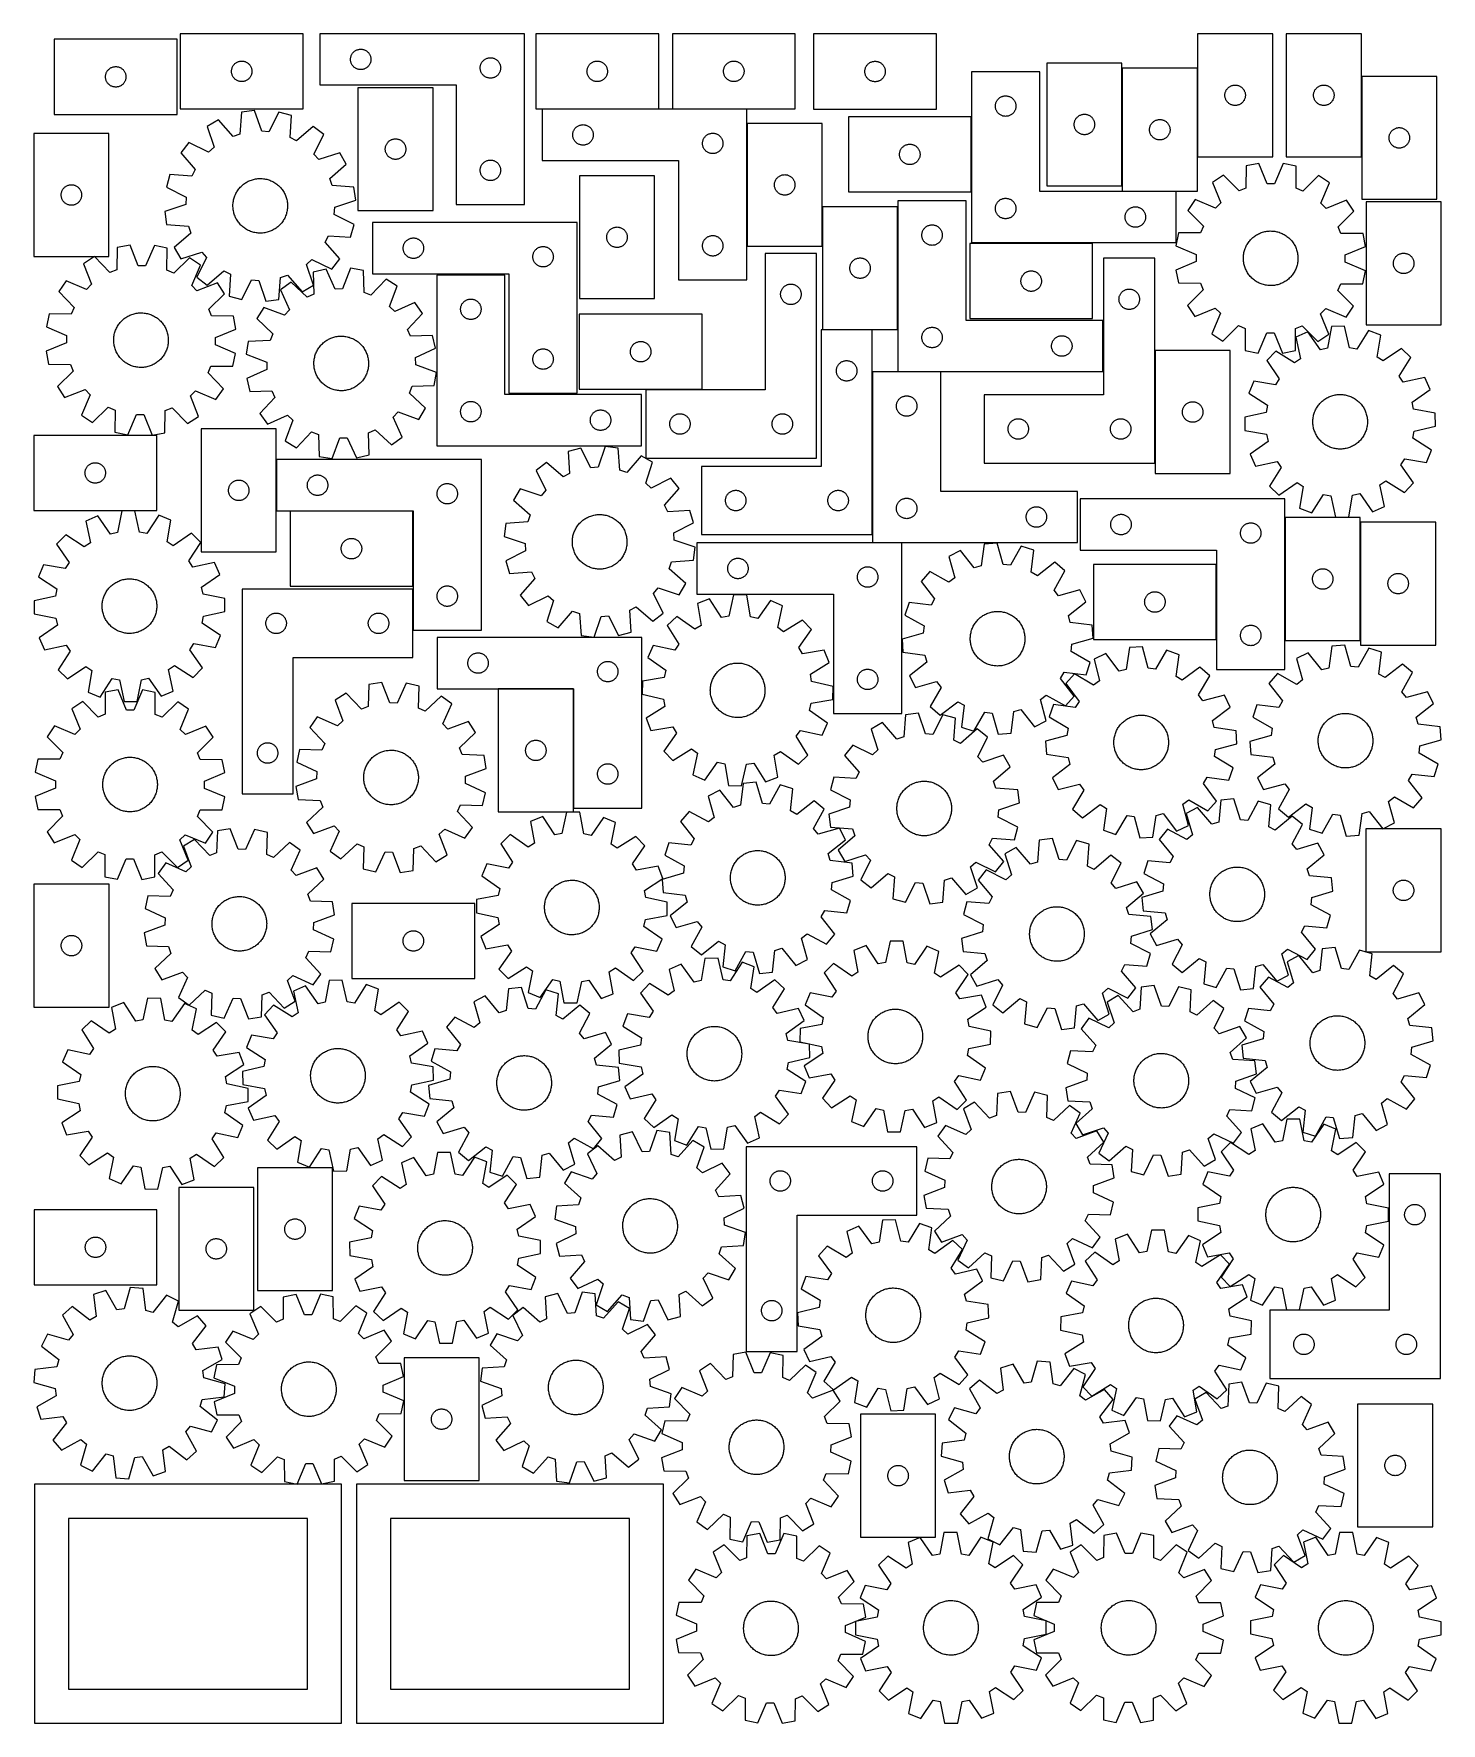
# Model space of a CAD drawing. Header units: millimetres. Extents: x 7 to 1243, y 7 to 1492.
import ezdxf

# ---------------------------------------------------------------- set-up
doc = ezdxf.new("R2010")
doc.units = ezdxf.units.MM
doc.layers.add('CUT', color=7, linetype='CONTINUOUS', true_color=0x000000)

msp = doc.modelspace()

# ---------------------------------------------------------------- linework, layer by layer
at = {"layer": 'CUT'}
for p, q in [((132.549497, 1486.802066), (24.549497, 1486.802066)), ((24.549497, 1486.802066), (24.549497, 1420.802066)), ((132.549497, 1420.802066), (132.549497, 1486.802066)), ((243.262631, 1491.621646), (135.262631, 1491.621646)), ((135.262631, 1491.621646), (135.262631, 1425.621646)), ((243.262631, 1425.621646), (243.262631, 1491.621646)), ((437.838862, 1491.618719), (257.838862, 1491.618719)), ((257.838862, 1491.618719), (257.838862, 1446.618719)), ((437.838862, 1341.618719), (437.838862, 1491.618719)), ((555.707088, 1491.612127), (447.707088, 1491.612127)), ((447.707088, 1491.612127), (447.707088, 1425.612127)), ((555.707088, 1425.612127), (555.707088, 1491.612127)), ((675.721677, 1491.632144), (567.721677, 1491.632144)), ((567.721677, 1491.632144), (567.721677, 1425.632144)), ((675.721677, 1425.632144), (675.721677, 1491.632144)), ((799.897672, 1491.473208), (691.897672, 1491.473208)), ((691.897672, 1491.473208), (691.897672, 1425.473208)), ((799.897672, 1425.473208), (799.897672, 1491.473208)), ((1095.354428, 1491.594058), (1029.354428, 1491.594058)), ((1029.354428, 1491.594058), (1029.354428, 1383.594058)), ((1095.354428, 1383.594058), (1095.354428, 1491.594058)), ((1107.277961, 1491.593811), (1107.277961, 1383.593811)), ((1173.277961, 1491.593811), (1107.277961, 1491.593811)), ((1173.277961, 1383.593811), (1173.277961, 1491.593811)), ((284.858131, 1469.707348), (284.915858, 1470.293455)), ((284.915858, 1470.293455), (285.011794, 1470.874532)), ((285.011794, 1470.874532), (285.145529, 1471.448091)), ((285.145529, 1471.448091), (285.31649, 1472.011675)), ((285.31649, 1472.011675), (285.523946, 1472.56287)), ((285.523946, 1472.56287), (285.767007, 1473.099318)), ((285.767007, 1473.099318), (286.044633, 1473.618719)), ((286.044633, 1473.618719), (286.355635, 1474.118851)), ((286.355635, 1474.118851), (286.698682, 1474.597572)), ((286.698682, 1474.597572), (287.072303, 1475.052832)), ((287.072303, 1475.052832), (287.474901, 1475.48268)), ((287.474901, 1475.48268), (287.904749, 1475.885278)), ((287.904749, 1475.885278), (288.360009, 1476.258899)), ((288.360009, 1476.258899), (288.838729, 1476.601946)), ((288.838729, 1476.601946), (289.338862, 1476.912948)), ((289.338862, 1476.912948), (289.858263, 1477.190574)), ((289.858263, 1477.190574), (290.394711, 1477.433635)), ((290.394711, 1477.433635), (290.945906, 1477.641091)), ((290.945906, 1477.641091), (291.50949, 1477.812052)), ((291.50949, 1477.812052), (292.083049, 1477.945787)), ((292.083049, 1477.945787), (292.664126, 1478.041723)), ((292.664126, 1478.041723), (293.250233, 1478.09945)), ((293.250233, 1478.09945), (293.838862, 1478.118719)), ((293.838862, 1478.118719), (294.42749, 1478.09945)), ((294.42749, 1478.09945), (295.013597, 1478.041723)), ((295.013597, 1478.041723), (295.594674, 1477.945787)), ((295.594674, 1477.945787), (296.168233, 1477.812052)), ((296.168233, 1477.812052), (296.731817, 1477.641091)), ((296.731817, 1477.641091), (297.283012, 1477.433635)), ((297.283012, 1477.433635), (297.81946, 1477.190574)), ((297.81946, 1477.190574), (298.338862, 1476.912948)), ((298.338862, 1476.912948), (298.838994, 1476.601946)), ((298.838994, 1476.601946), (299.317714, 1476.258899)), ((299.317714, 1476.258899), (299.772974, 1475.885278)), ((299.772974, 1475.885278), (300.202823, 1475.48268)), ((300.202823, 1475.48268), (300.60542, 1475.052832)), ((300.60542, 1475.052832), (300.979042, 1474.597572)), ((300.979042, 1474.597572), (301.322088, 1474.118851)), ((301.322088, 1474.118851), (301.63309, 1473.618719)), ((301.63309, 1473.618719), (301.910716, 1473.099318)), ((301.910716, 1473.099318), (302.153777, 1472.56287)), ((302.153777, 1472.56287), (302.361233, 1472.011675)), ((302.361233, 1472.011675), (302.532194, 1471.448091)), ((302.532194, 1471.448091), (302.665929, 1470.874532)), ((302.665929, 1470.874532), (302.761865, 1470.293455)), ((302.761865, 1470.293455), (302.819592, 1469.707348)), ((404.945906, 1470.141091), (405.50949, 1470.312052)), ((405.50949, 1470.312052), (406.083049, 1470.445787)), ((406.083049, 1470.445787), (406.664126, 1470.541723)), ((406.664126, 1470.541723), (407.250233, 1470.59945)), ((407.250233, 1470.59945), (407.838862, 1470.618719)), ((407.838862, 1470.618719), (408.42749, 1470.59945)), ((408.42749, 1470.59945), (409.013597, 1470.541723)), ((409.013597, 1470.541723), (409.594674, 1470.445787)), ((409.594674, 1470.445787), (410.168233, 1470.312052)), ((410.168233, 1470.312052), (410.731817, 1470.141091)), ((69.626493, 1454.976801), (69.722429, 1455.557878)), ((69.722429, 1455.557878), (69.856164, 1456.131437)), ((69.856164, 1456.131437), (70.027126, 1456.695021)), ((70.027126, 1456.695021), (70.234581, 1457.246216)), ((70.234581, 1457.246216), (70.477642, 1457.782664)), ((70.477642, 1457.782664), (70.755268, 1458.302066)), ((70.755268, 1458.302066), (71.06627, 1458.802198)), ((71.06627, 1458.802198), (71.409317, 1459.280918)), ((71.409317, 1459.280918), (71.782938, 1459.736178)), ((71.782938, 1459.736178), (72.185536, 1460.166027)), ((72.185536, 1460.166027), (72.615384, 1460.568624)), ((72.615384, 1460.568624), (73.070644, 1460.942246)), ((73.070644, 1460.942246), (73.549365, 1461.285292)), ((73.549365, 1461.285292), (74.049497, 1461.596294)), ((74.049497, 1461.596294), (74.568899, 1461.87392)), ((74.568899, 1461.87392), (75.105346, 1462.116981)), ((75.105346, 1462.116981), (75.656542, 1462.324437)), ((75.656542, 1462.324437), (76.220125, 1462.495398)), ((76.220125, 1462.495398), (76.793684, 1462.629133)), ((76.793684, 1462.629133), (77.374761, 1462.725069)), ((77.374761, 1462.725069), (77.960869, 1462.782796)), ((77.960869, 1462.782796), (78.549497, 1462.802066)), ((78.549497, 1462.802066), (79.138125, 1462.782796)), ((79.138125, 1462.782796), (79.724232, 1462.725069)), ((79.724232, 1462.725069), (80.30531, 1462.629133)), ((80.30531, 1462.629133), (80.878868, 1462.495398)), ((80.878868, 1462.495398), (81.442452, 1462.324437)), ((81.442452, 1462.324437), (81.993648, 1462.116981)), ((81.993648, 1462.116981), (82.530095, 1461.87392)), ((82.530095, 1461.87392), (83.049497, 1461.596294)), ((83.049497, 1461.596294), (83.549629, 1461.285292)), ((83.549629, 1461.285292), (84.02835, 1460.942246)), ((84.02835, 1460.942246), (84.483609, 1460.568624)), ((84.483609, 1460.568624), (84.913458, 1460.166027)), ((84.913458, 1460.166027), (85.316055, 1459.736178)), ((85.316055, 1459.736178), (85.689677, 1459.280918)), ((85.689677, 1459.280918), (86.032723, 1458.802198)), ((86.032723, 1458.802198), (86.343725, 1458.302066)), ((86.343725, 1458.302066), (86.621351, 1457.782664)), ((86.621351, 1457.782664), (86.864413, 1457.246216)), ((86.864413, 1457.246216), (87.071868, 1456.695021)), ((87.071868, 1456.695021), (87.242829, 1456.131437)), ((87.242829, 1456.131437), (87.376564, 1455.557878)), ((87.376564, 1455.557878), (87.4725, 1454.976801)), ((180.262631, 1458.621646), (180.281901, 1459.210274)), ((180.281901, 1458.033017), (180.262631, 1458.621646)), ((180.281901, 1459.210274), (180.339628, 1459.796381)), ((180.339628, 1457.44691), (180.281901, 1458.033017)), ((180.339628, 1459.796381), (180.435564, 1460.377459)), ((180.435564, 1456.865833), (180.339628, 1457.44691)), ((180.435564, 1460.377459), (180.569299, 1460.951017)), ((180.569299, 1456.292274), (180.435564, 1456.865833)), ((180.569299, 1460.951017), (180.74026, 1461.514601)), ((180.74026, 1455.72869), (180.569299, 1456.292274)), ((180.74026, 1461.514601), (180.947716, 1462.065796)), ((180.947716, 1455.177495), (180.74026, 1455.72869)), ((180.947716, 1462.065796), (181.190777, 1462.602244)), ((181.190777, 1462.602244), (181.468403, 1463.121646)), ((181.468403, 1463.121646), (181.779405, 1463.621778)), ((181.779405, 1463.621778), (182.122451, 1464.100498)), ((182.122451, 1464.100498), (182.496073, 1464.555758)), ((182.496073, 1464.555758), (182.89867, 1464.985607)), ((182.89867, 1464.985607), (183.328519, 1465.388204)), ((183.328519, 1465.388204), (183.783779, 1465.761826)), ((183.783779, 1465.761826), (184.262499, 1466.104872)), ((184.262499, 1466.104872), (184.762631, 1466.415874)), ((184.762631, 1466.415874), (185.282033, 1466.6935)), ((185.282033, 1466.6935), (185.818481, 1466.936561)), ((185.818481, 1466.936561), (186.369676, 1467.144017)), ((186.369676, 1467.144017), (186.93326, 1467.314978)), ((186.93326, 1467.314978), (187.506819, 1467.448713)), ((187.506819, 1467.448713), (188.087896, 1467.544649)), ((188.087896, 1467.544649), (188.674003, 1467.602376)), ((188.674003, 1467.602376), (189.262631, 1467.621646)), ((189.262631, 1467.621646), (189.85126, 1467.602376)), ((189.85126, 1467.602376), (190.437367, 1467.544649)), ((190.437367, 1467.544649), (191.018444, 1467.448713)), ((191.018444, 1467.448713), (191.592003, 1467.314978)), ((191.592003, 1467.314978), (192.155587, 1467.144017)), ((192.155587, 1467.144017), (192.706782, 1466.936561)), ((192.706782, 1466.936561), (193.24323, 1466.6935)), ((193.24323, 1466.6935), (193.762631, 1466.415874)), ((193.762631, 1466.415874), (194.262764, 1466.104872)), ((194.262764, 1466.104872), (194.741484, 1465.761826)), ((194.741484, 1465.761826), (195.196744, 1465.388204)), ((195.196744, 1465.388204), (195.626593, 1464.985607)), ((195.626593, 1464.985607), (196.02919, 1464.555758)), ((196.02919, 1464.555758), (196.402812, 1464.100498)), ((196.402812, 1464.100498), (196.745858, 1463.621778)), ((196.745858, 1463.621778), (197.05686, 1463.121646)), ((197.05686, 1463.121646), (197.334486, 1462.602244)), ((197.334486, 1462.602244), (197.577547, 1462.065796)), ((197.577547, 1462.065796), (197.785003, 1461.514601)), ((197.785003, 1455.72869), (197.577547, 1455.177495)), ((197.785003, 1461.514601), (197.955964, 1460.951017)), ((197.955964, 1456.292274), (197.785003, 1455.72869)), ((197.955964, 1460.951017), (198.089699, 1460.377459)), ((198.089699, 1456.865833), (197.955964, 1456.292274)), ((198.089699, 1460.377459), (198.185635, 1459.796381)), ((198.185635, 1457.44691), (198.089699, 1456.865833)), ((198.185635, 1459.796381), (198.243362, 1459.210274)), ((198.243362, 1458.033017), (198.185635, 1457.44691)), ((198.243362, 1459.210274), (198.262631, 1458.621646)), ((198.262631, 1458.621646), (198.243362, 1458.033017)), ((284.838862, 1469.118719), (284.858131, 1469.707348)), ((284.858131, 1468.530091), (284.838862, 1469.118719)), ((284.915858, 1467.943984), (284.858131, 1468.530091)), ((285.011794, 1467.362906), (284.915858, 1467.943984)), ((285.145529, 1466.789348), (285.011794, 1467.362906)), ((285.31649, 1466.225764), (285.145529, 1466.789348)), ((285.523946, 1465.674568), (285.31649, 1466.225764)), ((285.767007, 1465.138121), (285.523946, 1465.674568)), ((286.044633, 1464.618719), (285.767007, 1465.138121)), ((286.355635, 1464.118587), (286.044633, 1464.618719)), ((286.698682, 1463.639866), (286.355635, 1464.118587)), ((287.072303, 1463.184607), (286.698682, 1463.639866)), ((287.474901, 1462.754758), (287.072303, 1463.184607)), ((287.904749, 1462.352161), (287.474901, 1462.754758)), ((288.360009, 1461.978539), (287.904749, 1462.352161)), ((288.838729, 1461.635493), (288.360009, 1461.978539)), ((289.338862, 1461.324491), (288.838729, 1461.635493)), ((289.858263, 1461.046865), (289.338862, 1461.324491)), ((290.394711, 1460.803804), (289.858263, 1461.046865)), ((290.945906, 1460.596348), (290.394711, 1460.803804)), ((291.50949, 1460.425387), (290.945906, 1460.596348)), ((292.083049, 1460.291652), (291.50949, 1460.425387)), ((292.664126, 1460.195716), (292.083049, 1460.291652)), ((293.250233, 1460.137989), (292.664126, 1460.195716)), ((293.838862, 1460.118719), (293.250233, 1460.137989)), ((294.42749, 1460.137989), (293.838862, 1460.118719)), ((295.013597, 1460.195716), (294.42749, 1460.137989)), ((295.594674, 1460.291652), (295.013597, 1460.195716)), ((296.168233, 1460.425387), (295.594674, 1460.291652)), ((296.731817, 1460.596348), (296.168233, 1460.425387)), ((297.283012, 1460.803804), (296.731817, 1460.596348)), ((297.81946, 1461.046865), (297.283012, 1460.803804)), ((298.338862, 1461.324491), (297.81946, 1461.046865)), ((298.838994, 1461.635493), (298.338862, 1461.324491)), ((299.317714, 1461.978539), (298.838994, 1461.635493)), ((299.772974, 1462.352161), (299.317714, 1461.978539)), ((300.202823, 1462.754758), (299.772974, 1462.352161)), ((300.60542, 1463.184607), (300.202823, 1462.754758)), ((300.979042, 1463.639866), (300.60542, 1463.184607)), ((301.322088, 1464.118587), (300.979042, 1463.639866)), ((301.63309, 1464.618719), (301.322088, 1464.118587)), ((301.910716, 1465.138121), (301.63309, 1464.618719)), ((302.153777, 1465.674568), (301.910716, 1465.138121)), ((302.361233, 1466.225764), (302.153777, 1465.674568)), ((302.532194, 1466.789348), (302.361233, 1466.225764)), ((302.665929, 1467.362906), (302.532194, 1466.789348)), ((302.761865, 1467.943984), (302.665929, 1467.362906)), ((302.819592, 1468.530091), (302.761865, 1467.943984)), ((302.819592, 1469.707348), (302.838862, 1469.118719)), ((302.838862, 1469.118719), (302.819592, 1468.530091)), ((398.838862, 1461.618719), (398.858131, 1462.207348)), ((398.858131, 1461.030091), (398.838862, 1461.618719)), ((398.858131, 1462.207348), (398.915858, 1462.793455)), ((398.915858, 1460.443984), (398.858131, 1461.030091)), ((398.915858, 1462.793455), (399.011794, 1463.374532)), ((399.011794, 1459.862906), (398.915858, 1460.443984)), ((399.011794, 1463.374532), (399.145529, 1463.948091)), ((399.145529, 1459.289348), (399.011794, 1459.862906)), ((399.145529, 1463.948091), (399.31649, 1464.511675)), ((399.31649, 1458.725764), (399.145529, 1459.289348)), ((399.31649, 1464.511675), (399.523946, 1465.06287)), ((399.523946, 1458.174568), (399.31649, 1458.725764)), ((399.523946, 1465.06287), (399.767007, 1465.599318)), ((399.767007, 1457.638121), (399.523946, 1458.174568)), ((399.767007, 1465.599318), (400.044633, 1466.118719)), ((400.044633, 1457.118719), (399.767007, 1457.638121)), ((400.044633, 1466.118719), (400.355635, 1466.618851)), ((400.355635, 1456.618587), (400.044633, 1457.118719)), ((400.355635, 1466.618851), (400.698682, 1467.097572)), ((400.698682, 1456.139866), (400.355635, 1456.618587)), ((400.698682, 1467.097572), (401.072303, 1467.552832)), ((401.072303, 1455.684607), (400.698682, 1456.139866)), ((401.072303, 1467.552832), (401.474901, 1467.98268)), ((401.474901, 1455.254758), (401.072303, 1455.684607)), ((401.474901, 1467.98268), (401.904749, 1468.385278)), ((401.904749, 1468.385278), (402.360009, 1468.758899)), ((402.360009, 1468.758899), (402.838729, 1469.101946)), ((402.838729, 1469.101946), (403.338862, 1469.412948)), ((403.338862, 1469.412948), (403.858263, 1469.690574)), ((403.858263, 1469.690574), (404.394711, 1469.933635)), ((404.394711, 1469.933635), (404.945906, 1470.141091)), ((410.731817, 1470.141091), (411.283012, 1469.933635)), ((411.283012, 1469.933635), (411.81946, 1469.690574)), ((411.81946, 1469.690574), (412.338862, 1469.412948)), ((412.338862, 1469.412948), (412.838994, 1469.101946)), ((412.838994, 1469.101946), (413.317714, 1468.758899)), ((413.317714, 1468.758899), (413.772974, 1468.385278)), ((413.772974, 1468.385278), (414.202823, 1467.98268)), ((414.202823, 1467.98268), (414.60542, 1467.552832)), ((414.60542, 1455.684607), (414.202823, 1455.254758)), ((414.60542, 1467.552832), (414.979042, 1467.097572)), ((414.979042, 1456.139866), (414.60542, 1455.684607)), ((414.979042, 1467.097572), (415.322088, 1466.618851)), ((415.322088, 1456.618587), (414.979042, 1456.139866)), ((415.322088, 1466.618851), (415.63309, 1466.118719)), ((415.63309, 1457.118719), (415.322088, 1456.618587)), ((415.63309, 1466.118719), (415.910716, 1465.599318)), ((415.910716, 1457.638121), (415.63309, 1457.118719)), ((415.910716, 1465.599318), (416.153777, 1465.06287)), ((416.153777, 1458.174568), (415.910716, 1457.638121)), ((416.153777, 1465.06287), (416.361233, 1464.511675)), ((416.361233, 1458.725764), (416.153777, 1458.174568)), ((416.361233, 1464.511675), (416.532194, 1463.948091)), ((416.532194, 1459.289348), (416.361233, 1458.725764)), ((416.532194, 1463.948091), (416.665929, 1463.374532)), ((416.665929, 1459.862906), (416.532194, 1459.289348)), ((416.665929, 1463.374532), (416.761865, 1462.793455)), ((416.761865, 1460.443984), (416.665929, 1459.862906)), ((416.761865, 1462.793455), (416.819592, 1462.207348)), ((416.819592, 1461.030091), (416.761865, 1460.443984)), ((416.819592, 1462.207348), (416.838862, 1461.618719)), ((416.838862, 1461.618719), (416.819592, 1461.030091)), ((492.707088, 1458.612127), (492.726357, 1459.200755)), ((492.726357, 1458.023499), (492.707088, 1458.612127)), ((492.726357, 1459.200755), (492.784084, 1459.786863)), ((492.784084, 1457.437391), (492.726357, 1458.023499)), ((492.784084, 1459.786863), (492.88002, 1460.36794)), ((492.88002, 1456.856314), (492.784084, 1457.437391)), ((492.88002, 1460.36794), (493.013755, 1460.941499)), ((493.013755, 1456.282756), (492.88002, 1456.856314)), ((493.013755, 1460.941499), (493.184716, 1461.505082)), ((493.184716, 1455.719172), (493.013755, 1456.282756)), ((493.184716, 1461.505082), (493.392172, 1462.056278)), ((493.392172, 1455.167976), (493.184716, 1455.719172)), ((493.392172, 1462.056278), (493.635233, 1462.592725)), ((493.635233, 1462.592725), (493.912859, 1463.112127)), ((493.912859, 1463.112127), (494.223861, 1463.612259)), ((494.223861, 1463.612259), (494.566908, 1464.09098)), ((494.566908, 1464.09098), (494.940529, 1464.546239)), ((494.940529, 1464.546239), (495.343127, 1464.976088)), ((495.343127, 1464.976088), (495.772975, 1465.378685)), ((495.772975, 1465.378685), (496.228235, 1465.752307)), ((496.228235, 1465.752307), (496.706956, 1466.095354)), ((496.706956, 1466.095354), (497.207088, 1466.406356)), ((497.207088, 1466.406356), (497.726489, 1466.683982)), ((497.726489, 1466.683982), (498.262937, 1466.927043)), ((498.262937, 1466.927043), (498.814132, 1467.134498)), ((498.814132, 1467.134498), (499.377716, 1467.30546)), ((499.377716, 1467.30546), (499.951275, 1467.439195)), ((499.951275, 1467.439195), (500.532352, 1467.535131)), ((500.532352, 1467.535131), (501.118459, 1467.592857)), ((501.118459, 1467.592857), (501.707088, 1467.612127)), ((501.707088, 1467.612127), (502.295716, 1467.592857)), ((502.295716, 1467.592857), (502.881823, 1467.535131)), ((502.881823, 1467.535131), (503.462901, 1467.439195)), ((503.462901, 1467.439195), (504.036459, 1467.30546)), ((504.036459, 1467.30546), (504.600043, 1467.134498)), ((504.600043, 1467.134498), (505.151239, 1466.927043)), ((505.151239, 1466.927043), (505.687686, 1466.683982)), ((505.687686, 1466.683982), (506.207088, 1466.406356)), ((506.207088, 1466.406356), (506.70722, 1466.095354)), ((506.70722, 1466.095354), (507.185941, 1465.752307)), ((507.185941, 1465.752307), (507.6412, 1465.378685)), ((507.6412, 1465.378685), (508.071049, 1464.976088)), ((508.071049, 1464.976088), (508.473646, 1464.546239)), ((508.473646, 1464.546239), (508.847268, 1464.09098)), ((508.847268, 1464.09098), (509.190314, 1463.612259)), ((509.190314, 1463.612259), (509.501316, 1463.112127)), ((509.501316, 1463.112127), (509.778942, 1462.592725)), ((509.778942, 1462.592725), (510.022003, 1462.056278)), ((510.022003, 1462.056278), (510.229459, 1461.505082)), ((510.229459, 1455.719172), (510.022003, 1455.167976)), ((510.229459, 1461.505082), (510.40042, 1460.941499)), ((510.40042, 1456.282756), (510.229459, 1455.719172)), ((510.40042, 1460.941499), (510.534155, 1460.36794)), ((510.534155, 1456.856314), (510.40042, 1456.282756)), ((510.534155, 1460.36794), (510.630091, 1459.786863)), ((510.630091, 1457.437391), (510.534155, 1456.856314)), ((510.630091, 1459.786863), (510.687818, 1459.200755)), ((510.687818, 1458.023499), (510.630091, 1457.437391)), ((510.687818, 1459.200755), (510.707088, 1458.612127)), ((510.707088, 1458.612127), (510.687818, 1458.023499)), ((612.721677, 1458.632144), (612.740947, 1459.220772)), ((612.740947, 1458.043515), (612.721677, 1458.632144)), ((612.740947, 1459.220772), (612.798673, 1459.806879)), ((612.798673, 1457.457408), (612.740947, 1458.043515)), ((612.798673, 1459.806879), (612.894609, 1460.387957)), ((612.894609, 1456.876331), (612.798673, 1457.457408)), ((612.894609, 1460.387957), (613.028344, 1460.961515)), ((613.028344, 1456.302772), (612.894609, 1456.876331)), ((613.028344, 1460.961515), (613.199306, 1461.525099)), ((613.199306, 1455.739188), (613.028344, 1456.302772)), ((613.199306, 1461.525099), (613.406761, 1462.076295)), ((613.406761, 1455.187993), (613.199306, 1455.739188)), ((613.406761, 1462.076295), (613.649822, 1462.612742)), ((613.649822, 1462.612742), (613.927448, 1463.132144)), ((613.927448, 1463.132144), (614.23845, 1463.632276)), ((614.23845, 1463.632276), (614.581497, 1464.110997)), ((614.581497, 1464.110997), (614.955119, 1464.566256)), ((614.955119, 1464.566256), (615.357716, 1464.996105)), ((615.357716, 1464.996105), (615.787565, 1465.398702)), ((615.787565, 1465.398702), (616.242824, 1465.772324)), ((616.242824, 1465.772324), (616.721545, 1466.11537)), ((616.721545, 1466.11537), (617.221677, 1466.426372)), ((617.221677, 1466.426372), (617.741079, 1466.703998)), ((617.741079, 1466.703998), (618.277526, 1466.947059)), ((618.277526, 1466.947059), (618.828722, 1467.154515)), ((618.828722, 1467.154515), (619.392305, 1467.325476)), ((619.392305, 1467.325476), (619.965864, 1467.459211)), ((619.965864, 1467.459211), (620.546941, 1467.555147)), ((620.546941, 1467.555147), (621.133049, 1467.612874)), ((621.133049, 1467.612874), (621.721677, 1467.632144)), ((621.721677, 1467.632144), (622.310305, 1467.612874)), ((622.310305, 1467.612874), (622.896413, 1467.555147)), ((622.896413, 1467.555147), (623.47749, 1467.459211)), ((623.47749, 1467.459211), (624.051048, 1467.325476)), ((624.051048, 1467.325476), (624.614632, 1467.154515)), ((624.614632, 1467.154515), (625.165828, 1466.947059)), ((625.165828, 1466.947059), (625.702275, 1466.703998)), ((625.702275, 1466.703998), (626.221677, 1466.426372)), ((626.221677, 1466.426372), (626.721809, 1466.11537)), ((626.721809, 1466.11537), (627.20053, 1465.772324)), ((627.20053, 1465.772324), (627.655789, 1465.398702)), ((627.655789, 1465.398702), (628.085638, 1464.996105)), ((628.085638, 1464.996105), (628.488235, 1464.566256)), ((628.488235, 1464.566256), (628.861857, 1464.110997)), ((628.861857, 1464.110997), (629.204903, 1463.632276)), ((629.204903, 1463.632276), (629.515906, 1463.132144)), ((629.515906, 1463.132144), (629.793532, 1462.612742)), ((629.793532, 1462.612742), (630.036593, 1462.076295)), ((630.036593, 1462.076295), (630.244048, 1461.525099)), ((630.244048, 1455.739188), (630.036593, 1455.187993)), ((630.244048, 1461.525099), (630.415009, 1460.961515)), ((630.415009, 1456.302772), (630.244048, 1455.739188)), ((630.415009, 1460.961515), (630.548744, 1460.387957)), ((630.548744, 1456.876331), (630.415009, 1456.302772)), ((630.548744, 1460.387957), (630.644681, 1459.806879)), ((630.644681, 1457.457408), (630.548744, 1456.876331)), ((630.644681, 1459.806879), (630.702407, 1459.220772)), ((630.702407, 1458.043515), (630.644681, 1457.457408)), ((630.702407, 1459.220772), (630.721677, 1458.632144)), ((630.721677, 1458.632144), (630.702407, 1458.043515)), ((736.897672, 1458.473208), (736.916941, 1459.061836)), ((736.916941, 1457.88458), (736.897672, 1458.473208)), ((736.916941, 1459.061836), (736.974668, 1459.647944)), ((736.974668, 1457.298472), (736.916941, 1457.88458)), ((736.974668, 1459.647944), (737.070604, 1460.229021)), ((737.070604, 1456.717395), (736.974668, 1457.298472)), ((737.070604, 1460.229021), (737.204339, 1460.80258)), ((737.204339, 1456.143837), (737.070604, 1456.717395)), ((737.204339, 1460.80258), (737.375301, 1461.366163)), ((737.375301, 1455.580253), (737.204339, 1456.143837)), ((737.375301, 1461.366163), (737.582756, 1461.917359)), ((737.582756, 1455.029057), (737.375301, 1455.580253)), ((737.582756, 1461.917359), (737.825817, 1462.453806)), ((737.825817, 1462.453806), (738.103443, 1462.973208)), ((738.103443, 1462.973208), (738.414445, 1463.47334)), ((738.414445, 1463.47334), (738.757492, 1463.952061)), ((738.757492, 1463.952061), (739.131114, 1464.40732)), ((739.131114, 1464.40732), (739.533711, 1464.837169)), ((739.533711, 1464.837169), (739.963559, 1465.239766)), ((739.963559, 1465.239766), (740.418819, 1465.613388)), ((740.418819, 1465.613388), (740.89754, 1465.956435)), ((740.89754, 1465.956435), (741.397672, 1466.267437)), ((741.397672, 1466.267437), (741.917074, 1466.545063)), ((741.917074, 1466.545063), (742.453521, 1466.788124)), ((742.453521, 1466.788124), (743.004717, 1466.995579)), ((743.004717, 1466.995579), (743.5683, 1467.166541)), ((743.5683, 1467.166541), (744.141859, 1467.300276)), ((744.141859, 1467.300276), (744.722936, 1467.396212)), ((744.722936, 1467.396212), (745.309044, 1467.453938)), ((745.309044, 1467.453938), (745.897672, 1467.473208)), ((745.897672, 1467.473208), (746.4863, 1467.453938)), ((746.4863, 1467.453938), (747.072408, 1467.396212)), ((747.072408, 1467.396212), (747.653485, 1467.300276)), ((747.653485, 1467.300276), (748.227043, 1467.166541)), ((748.227043, 1467.166541), (748.790627, 1466.995579)), ((748.790627, 1466.995579), (749.341823, 1466.788124)), ((749.341823, 1466.788124), (749.87827, 1466.545063)), ((749.87827, 1466.545063), (750.397672, 1466.267437)), ((750.397672, 1466.267437), (750.897804, 1465.956435)), ((750.897804, 1465.956435), (751.376525, 1465.613388)), ((751.376525, 1465.613388), (751.831784, 1465.239766)), ((751.831784, 1465.239766), (752.261633, 1464.837169)), ((752.261633, 1464.837169), (752.66423, 1464.40732)), ((752.66423, 1464.40732), (753.037852, 1463.952061)), ((753.037852, 1463.952061), (753.380898, 1463.47334)), ((753.380898, 1463.47334), (753.6919, 1462.973208)), ((753.6919, 1462.973208), (753.969526, 1462.453806)), ((753.969526, 1462.453806), (754.212588, 1461.917359)), ((754.212588, 1461.917359), (754.420043, 1461.366163)), ((754.420043, 1455.580253), (754.212588, 1455.029057)), ((754.420043, 1461.366163), (754.591004, 1460.80258)), ((754.591004, 1456.143837), (754.420043, 1455.580253)), ((754.591004, 1460.80258), (754.724739, 1460.229021)), ((754.724739, 1456.717395), (754.591004, 1456.143837)), ((754.724739, 1460.229021), (754.820676, 1459.647944)), ((754.820676, 1457.298472), (754.724739, 1456.717395)), ((754.820676, 1459.647944), (754.878402, 1459.061836)), ((754.878402, 1457.88458), (754.820676, 1457.298472)), ((754.878402, 1459.061836), (754.897672, 1458.473208)), ((754.897672, 1458.473208), (754.878402, 1457.88458)), ((890.653409, 1458.051577), (830.653409, 1458.051577)), ((830.653409, 1458.051577), (830.653409, 1308.051577)), ((890.653409, 1353.051577), (890.653409, 1458.051577)), ((896.899681, 1465.906555), (896.899681, 1357.906555)), ((962.899681, 1465.906555), (896.899681, 1465.906555)), ((962.899681, 1357.906555), (962.899681, 1465.906555)), ((963.12603, 1461.278138), (963.12603, 1353.278138)), ((1029.12603, 1461.278138), (963.12603, 1461.278138)), ((1029.12603, 1353.278138), (1029.12603, 1461.278138)), ((69.549497, 1453.802066), (69.568766, 1454.390694)), ((69.568766, 1453.213437), (69.549497, 1453.802066)), ((69.568766, 1454.390694), (69.626493, 1454.976801)), ((69.626493, 1452.62733), (69.568766, 1453.213437)), ((69.722429, 1452.046253), (69.626493, 1452.62733)), ((69.856164, 1451.472694), (69.722429, 1452.046253)), ((70.027126, 1450.90911), (69.856164, 1451.472694)), ((70.234581, 1450.357915), (70.027126, 1450.90911)), ((70.477642, 1449.821467), (70.234581, 1450.357915)), ((70.755268, 1449.302066), (70.477642, 1449.821467)), ((71.06627, 1448.801933), (70.755268, 1449.302066)), ((71.409317, 1448.323213), (71.06627, 1448.801933)), ((71.782938, 1447.867953), (71.409317, 1448.323213)), ((72.185536, 1447.438104), (71.782938, 1447.867953)), ((72.615384, 1447.035507), (72.185536, 1447.438104)), ((73.070644, 1446.661885), (72.615384, 1447.035507)), ((73.549365, 1446.318839), (73.070644, 1446.661885)), ((74.049497, 1446.007837), (73.549365, 1446.318839)), ((74.568899, 1445.730211), (74.049497, 1446.007837)), ((75.105346, 1445.48715), (74.568899, 1445.730211)), ((75.656542, 1445.279694), (75.105346, 1445.48715)), ((76.220125, 1445.108733), (75.656542, 1445.279694)), ((76.793684, 1444.974998), (76.220125, 1445.108733)), ((77.374761, 1444.879062), (76.793684, 1444.974998)), ((77.960869, 1444.821335), (77.374761, 1444.879062)), ((78.549497, 1444.802066), (77.960869, 1444.821335)), ((79.138125, 1444.821335), (78.549497, 1444.802066)), ((79.724232, 1444.879062), (79.138125, 1444.821335)), ((80.30531, 1444.974998), (79.724232, 1444.879062)), ((80.878868, 1445.108733), (80.30531, 1444.974998)), ((81.442452, 1445.279694), (80.878868, 1445.108733)), ((81.993648, 1445.48715), (81.442452, 1445.279694)), ((82.530095, 1445.730211), (81.993648, 1445.48715)), ((83.049497, 1446.007837), (82.530095, 1445.730211)), ((83.549629, 1446.318839), (83.049497, 1446.007837)), ((84.02835, 1446.661885), (83.549629, 1446.318839)), ((84.483609, 1447.035507), (84.02835, 1446.661885)), ((84.913458, 1447.438104), (84.483609, 1447.035507)), ((85.316055, 1447.867953), (84.913458, 1447.438104)), ((85.689677, 1448.323213), (85.316055, 1447.867953)), ((86.032723, 1448.801933), (85.689677, 1448.323213)), ((86.343725, 1449.302066), (86.032723, 1448.801933)), ((86.621351, 1449.821467), (86.343725, 1449.302066)), ((86.864413, 1450.357915), (86.621351, 1449.821467)), ((87.071868, 1450.90911), (86.864413, 1450.357915)), ((87.242829, 1451.472694), (87.071868, 1450.90911)), ((87.376564, 1452.046253), (87.242829, 1451.472694)), ((87.4725, 1452.62733), (87.376564, 1452.046253)), ((87.4725, 1454.976801), (87.530227, 1454.390694)), ((87.530227, 1453.213437), (87.4725, 1452.62733)), ((87.530227, 1454.390694), (87.549497, 1453.802066)), ((87.549497, 1453.802066), (87.530227, 1453.213437)), ((181.190777, 1454.641047), (180.947716, 1455.177495)), ((181.468403, 1454.121646), (181.190777, 1454.641047)), ((181.779405, 1453.621514), (181.468403, 1454.121646)), ((182.122451, 1453.142793), (181.779405, 1453.621514)), ((182.496073, 1452.687533), (182.122451, 1453.142793)), ((182.89867, 1452.257685), (182.496073, 1452.687533)), ((183.328519, 1451.855087), (182.89867, 1452.257685)), ((183.783779, 1451.481466), (183.328519, 1451.855087)), ((184.262499, 1451.138419), (183.783779, 1451.481466)), ((184.762631, 1450.827417), (184.262499, 1451.138419)), ((185.282033, 1450.549791), (184.762631, 1450.827417)), ((185.818481, 1450.30673), (185.282033, 1450.549791)), ((186.369676, 1450.099274), (185.818481, 1450.30673)), ((186.93326, 1449.928313), (186.369676, 1450.099274)), ((187.506819, 1449.794578), (186.93326, 1449.928313)), ((188.087896, 1449.698642), (187.506819, 1449.794578)), ((188.674003, 1449.640915), (188.087896, 1449.698642)), ((189.262631, 1449.621646), (188.674003, 1449.640915)), ((189.85126, 1449.640915), (189.262631, 1449.621646)), ((190.437367, 1449.698642), (189.85126, 1449.640915)), ((191.018444, 1449.794578), (190.437367, 1449.698642)), ((191.592003, 1449.928313), (191.018444, 1449.794578)), ((192.155587, 1450.099274), (191.592003, 1449.928313)), ((192.706782, 1450.30673), (192.155587, 1450.099274)), ((193.24323, 1450.549791), (192.706782, 1450.30673)), ((193.762631, 1450.827417), (193.24323, 1450.549791)), ((194.262764, 1451.138419), (193.762631, 1450.827417)), ((194.741484, 1451.481466), (194.262764, 1451.138419)), ((195.196744, 1451.855087), (194.741484, 1451.481466)), ((195.626593, 1452.257685), (195.196744, 1451.855087)), ((196.02919, 1452.687533), (195.626593, 1452.257685)), ((196.402812, 1453.142793), (196.02919, 1452.687533)), ((196.745858, 1453.621514), (196.402812, 1453.142793)), ((197.05686, 1454.121646), (196.745858, 1453.621514)), ((197.334486, 1454.641047), (197.05686, 1454.121646)), ((197.577547, 1455.177495), (197.334486, 1454.641047)), ((257.838862, 1446.618719), (377.838862, 1446.618719)), ((291.448906, 1444.247132), (291.448906, 1336.247132)), ((357.448906, 1444.247132), (291.448906, 1444.247132)), ((357.448906, 1336.247132), (357.448906, 1444.247132)), ((377.838862, 1446.618719), (377.838862, 1341.618719)), ((401.904749, 1454.852161), (401.474901, 1455.254758)), ((402.360009, 1454.478539), (401.904749, 1454.852161)), ((402.838729, 1454.135493), (402.360009, 1454.478539)), ((403.338862, 1453.824491), (402.838729, 1454.135493)), ((403.858263, 1453.546865), (403.338862, 1453.824491)), ((404.394711, 1453.303804), (403.858263, 1453.546865)), ((404.945906, 1453.096348), (404.394711, 1453.303804)), ((405.50949, 1452.925387), (404.945906, 1453.096348)), ((406.083049, 1452.791652), (405.50949, 1452.925387)), ((406.664126, 1452.695716), (406.083049, 1452.791652)), ((407.250233, 1452.637989), (406.664126, 1452.695716)), ((407.838862, 1452.618719), (407.250233, 1452.637989)), ((408.42749, 1452.637989), (407.838862, 1452.618719)), ((409.013597, 1452.695716), (408.42749, 1452.637989)), ((409.594674, 1452.791652), (409.013597, 1452.695716)), ((410.168233, 1452.925387), (409.594674, 1452.791652)), ((410.731817, 1453.096348), (410.168233, 1452.925387)), ((411.283012, 1453.303804), (410.731817, 1453.096348)), ((411.81946, 1453.546865), (411.283012, 1453.303804)), ((412.338862, 1453.824491), (411.81946, 1453.546865)), ((412.838994, 1454.135493), (412.338862, 1453.824491)), ((413.317714, 1454.478539), (412.838994, 1454.135493)), ((413.772974, 1454.852161), (413.317714, 1454.478539)), ((414.202823, 1455.254758), (413.772974, 1454.852161)), ((493.635233, 1454.631529), (493.392172, 1455.167976)), ((493.912859, 1454.112127), (493.635233, 1454.631529)), ((494.223861, 1453.611995), (493.912859, 1454.112127)), ((494.566908, 1453.133274), (494.223861, 1453.611995)), ((494.940529, 1452.678015), (494.566908, 1453.133274)), ((495.343127, 1452.248166), (494.940529, 1452.678015)), ((495.772975, 1451.845569), (495.343127, 1452.248166)), ((496.228235, 1451.471947), (495.772975, 1451.845569)), ((496.706956, 1451.128901), (496.228235, 1451.471947)), ((497.207088, 1450.817898), (496.706956, 1451.128901)), ((497.726489, 1450.540272), (497.207088, 1450.817898)), ((498.262937, 1450.297211), (497.726489, 1450.540272)), ((498.814132, 1450.089756), (498.262937, 1450.297211)), ((499.377716, 1449.918795), (498.814132, 1450.089756)), ((499.951275, 1449.78506), (499.377716, 1449.918795)), ((500.532352, 1449.689123), (499.951275, 1449.78506)), ((501.118459, 1449.631397), (500.532352, 1449.689123)), ((501.707088, 1449.612127), (501.118459, 1449.631397)), ((502.295716, 1449.631397), (501.707088, 1449.612127)), ((502.881823, 1449.689123), (502.295716, 1449.631397)), ((503.462901, 1449.78506), (502.881823, 1449.689123)), ((504.036459, 1449.918795), (503.462901, 1449.78506)), ((504.600043, 1450.089756), (504.036459, 1449.918795)), ((505.151239, 1450.297211), (504.600043, 1450.089756)), ((505.687686, 1450.540272), (505.151239, 1450.297211)), ((506.207088, 1450.817898), (505.687686, 1450.540272)), ((506.70722, 1451.128901), (506.207088, 1450.817898)), ((507.185941, 1451.471947), (506.70722, 1451.128901)), ((507.6412, 1451.845569), (507.185941, 1451.471947)), ((508.071049, 1452.248166), (507.6412, 1451.845569)), ((508.473646, 1452.678015), (508.071049, 1452.248166)), ((508.847268, 1453.133274), (508.473646, 1452.678015)), ((509.190314, 1453.611995), (508.847268, 1453.133274)), ((509.501316, 1454.112127), (509.190314, 1453.611995)), ((509.778942, 1454.631529), (509.501316, 1454.112127)), ((510.022003, 1455.167976), (509.778942, 1454.631529)), ((613.649822, 1454.651545), (613.406761, 1455.187993)), ((613.927448, 1454.132144), (613.649822, 1454.651545)), ((614.23845, 1453.632012), (613.927448, 1454.132144)), ((614.581497, 1453.153291), (614.23845, 1453.632012)), ((614.955119, 1452.698031), (614.581497, 1453.153291)), ((615.357716, 1452.268183), (614.955119, 1452.698031)), ((615.787565, 1451.865585), (615.357716, 1452.268183)), ((616.242824, 1451.491964), (615.787565, 1451.865585)), ((616.721545, 1451.148917), (616.242824, 1451.491964)), ((617.221677, 1450.837915), (616.721545, 1451.148917)), ((617.741079, 1450.560289), (617.221677, 1450.837915)), ((618.277526, 1450.317228), (617.741079, 1450.560289)), ((618.828722, 1450.109772), (618.277526, 1450.317228)), ((619.392305, 1449.938811), (618.828722, 1450.109772)), ((619.965864, 1449.805076), (619.392305, 1449.938811)), ((620.546941, 1449.70914), (619.965864, 1449.805076)), ((621.133049, 1449.651413), (620.546941, 1449.70914)), ((621.721677, 1449.632144), (621.133049, 1449.651413)), ((622.310305, 1449.651413), (621.721677, 1449.632144)), ((622.896413, 1449.70914), (622.310305, 1449.651413)), ((623.47749, 1449.805076), (622.896413, 1449.70914)), ((624.051048, 1449.938811), (623.47749, 1449.805076)), ((624.614632, 1450.109772), (624.051048, 1449.938811)), ((625.165828, 1450.317228), (624.614632, 1450.109772)), ((625.702275, 1450.560289), (625.165828, 1450.317228)), ((626.221677, 1450.837915), (625.702275, 1450.560289)), ((626.721809, 1451.148917), (626.221677, 1450.837915)), ((627.20053, 1451.491964), (626.721809, 1451.148917)), ((627.655789, 1451.865585), (627.20053, 1451.491964)), ((628.085638, 1452.268183), (627.655789, 1451.865585)), ((628.488235, 1452.698031), (628.085638, 1452.268183)), ((628.861857, 1453.153291), (628.488235, 1452.698031)), ((629.204903, 1453.632012), (628.861857, 1453.153291)), ((629.515906, 1454.132144), (629.204903, 1453.632012)), ((629.793532, 1454.651545), (629.515906, 1454.132144)), ((630.036593, 1455.187993), (629.793532, 1454.651545)), ((737.825817, 1454.49261), (737.582756, 1455.029057)), ((738.103443, 1453.973208), (737.825817, 1454.49261)), ((738.414445, 1453.473076), (738.103443, 1453.973208)), ((738.757492, 1452.994355), (738.414445, 1453.473076)), ((739.131114, 1452.539096), (738.757492, 1452.994355)), ((739.533711, 1452.109247), (739.131114, 1452.539096)), ((739.963559, 1451.70665), (739.533711, 1452.109247)), ((740.418819, 1451.333028), (739.963559, 1451.70665)), ((740.89754, 1450.989982), (740.418819, 1451.333028)), ((741.397672, 1450.678979), (740.89754, 1450.989982)), ((741.917074, 1450.401353), (741.397672, 1450.678979)), ((742.453521, 1450.158292), (741.917074, 1450.401353)), ((743.004717, 1449.950837), (742.453521, 1450.158292)), ((743.5683, 1449.779876), (743.004717, 1449.950837)), ((744.141859, 1449.646141), (743.5683, 1449.779876)), ((744.722936, 1449.550204), (744.141859, 1449.646141)), ((745.309044, 1449.492478), (744.722936, 1449.550204)), ((745.897672, 1449.473208), (745.309044, 1449.492478)), ((746.4863, 1449.492478), (745.897672, 1449.473208)), ((747.072408, 1449.550204), (746.4863, 1449.492478)), ((747.653485, 1449.646141), (747.072408, 1449.550204)), ((748.227043, 1449.779876), (747.653485, 1449.646141)), ((748.790627, 1449.950837), (748.227043, 1449.779876)), ((749.341823, 1450.158292), (748.790627, 1449.950837)), ((749.87827, 1450.401353), (749.341823, 1450.158292)), ((750.397672, 1450.678979), (749.87827, 1450.401353)), ((750.897804, 1450.989982), (750.397672, 1450.678979)), ((751.376525, 1451.333028), (750.897804, 1450.989982)), ((751.831784, 1451.70665), (751.376525, 1451.333028)), ((752.261633, 1452.109247), (751.831784, 1451.70665)), ((752.66423, 1452.539096), (752.261633, 1452.109247)), ((753.037852, 1452.994355), (752.66423, 1452.539096)), ((753.380898, 1453.473076), (753.037852, 1452.994355)), ((753.6919, 1453.973208), (753.380898, 1453.473076)), ((753.969526, 1454.49261), (753.6919, 1453.973208)), ((754.212588, 1455.029057), (753.969526, 1454.49261)), ((1053.832057, 1440.487014), (1054.039512, 1441.038209)), ((1054.039512, 1441.038209), (1054.282573, 1441.574657)), ((1054.282573, 1441.574657), (1054.560199, 1442.094058)), ((1054.560199, 1442.094058), (1054.871201, 1442.59419)), ((1054.871201, 1442.59419), (1055.214248, 1443.072911)), ((1055.214248, 1443.072911), (1055.58787, 1443.528171)), ((1055.58787, 1443.528171), (1055.990467, 1443.958019)), ((1055.990467, 1443.958019), (1056.420316, 1444.360617)), ((1056.420316, 1444.360617), (1056.875575, 1444.734238)), ((1056.875575, 1444.734238), (1057.354296, 1445.077285)), ((1057.354296, 1445.077285), (1057.854428, 1445.388287)), ((1057.854428, 1445.388287), (1058.37383, 1445.665913)), ((1058.37383, 1445.665913), (1058.910277, 1445.908974)), ((1058.910277, 1445.908974), (1059.461473, 1446.11643)), ((1059.461473, 1446.11643), (1060.025057, 1446.287391)), ((1060.025057, 1446.287391), (1060.598615, 1446.421126)), ((1060.598615, 1446.421126), (1061.179692, 1446.517062)), ((1061.179692, 1446.517062), (1061.7658, 1446.574789)), ((1061.7658, 1446.574789), (1062.354428, 1446.594058)), ((1062.354428, 1446.594058), (1062.943056, 1446.574789)), ((1062.943056, 1446.574789), (1063.529164, 1446.517062)), ((1063.529164, 1446.517062), (1064.110241, 1446.421126)), ((1064.110241, 1446.421126), (1064.683799, 1446.287391)), ((1064.683799, 1446.287391), (1065.247383, 1446.11643)), ((1065.247383, 1446.11643), (1065.798579, 1445.908974)), ((1065.798579, 1445.908974), (1066.335026, 1445.665913)), ((1066.335026, 1445.665913), (1066.854428, 1445.388287)), ((1066.854428, 1445.388287), (1067.35456, 1445.077285)), ((1067.35456, 1445.077285), (1067.833281, 1444.734238)), ((1067.833281, 1444.734238), (1068.28854, 1444.360617)), ((1068.28854, 1444.360617), (1068.718389, 1443.958019)), ((1068.718389, 1443.958019), (1069.120986, 1443.528171)), ((1069.120986, 1443.528171), (1069.494608, 1443.072911)), ((1069.494608, 1443.072911), (1069.837654, 1442.59419)), ((1069.837654, 1442.59419), (1070.148657, 1442.094058)), ((1070.148657, 1442.094058), (1070.426283, 1441.574657)), ((1070.426283, 1441.574657), (1070.669344, 1441.038209)), ((1070.669344, 1441.038209), (1070.876799, 1440.487014)), ((1131.75559, 1440.486767), (1131.963046, 1441.037962)), ((1131.963046, 1441.037962), (1132.206107, 1441.57441)), ((1132.206107, 1441.57441), (1132.483733, 1442.093811)), ((1132.483733, 1442.093811), (1132.794735, 1442.593943)), ((1132.794735, 1442.593943), (1133.137781, 1443.072664)), ((1133.137781, 1443.072664), (1133.511403, 1443.527924)), ((1133.511403, 1443.527924), (1133.914, 1443.957772)), ((1133.914, 1443.957772), (1134.343849, 1444.36037)), ((1134.343849, 1444.36037), (1134.799109, 1444.733991)), ((1134.799109, 1444.733991), (1135.277829, 1445.077038)), ((1135.277829, 1445.077038), (1135.777961, 1445.38804)), ((1135.777961, 1445.38804), (1136.297363, 1445.665666)), ((1136.297363, 1445.665666), (1136.833811, 1445.908727)), ((1136.833811, 1445.908727), (1137.385006, 1446.116182)), ((1137.385006, 1446.116182), (1137.94859, 1446.287144)), ((1137.94859, 1446.287144), (1138.522149, 1446.420879)), ((1138.522149, 1446.420879), (1139.103226, 1446.516815)), ((1139.103226, 1446.516815), (1139.689333, 1446.574542)), ((1139.689333, 1446.574542), (1140.277961, 1446.593811)), ((1140.277961, 1446.593811), (1140.86659, 1446.574542)), ((1140.86659, 1446.574542), (1141.452697, 1446.516815)), ((1141.452697, 1446.516815), (1142.033774, 1446.420879)), ((1142.033774, 1446.420879), (1142.607333, 1446.287144)), ((1142.607333, 1446.287144), (1143.170917, 1446.116182)), ((1143.170917, 1446.116182), (1143.722112, 1445.908727)), ((1143.722112, 1445.908727), (1144.25856, 1445.665666)), ((1144.25856, 1445.665666), (1144.777961, 1445.38804)), ((1144.777961, 1445.38804), (1145.278094, 1445.077038)), ((1145.278094, 1445.077038), (1145.756814, 1444.733991)), ((1145.756814, 1444.733991), (1146.212074, 1444.36037)), ((1146.212074, 1444.36037), (1146.641922, 1443.957772)), ((1146.641922, 1443.957772), (1147.04452, 1443.527924)), ((1147.04452, 1443.527924), (1147.418142, 1443.072664)), ((1147.418142, 1443.072664), (1147.761188, 1442.593943)), ((1147.761188, 1442.593943), (1148.07219, 1442.093811)), ((1148.07219, 1442.093811), (1148.349816, 1441.57441)), ((1148.349816, 1441.57441), (1148.592877, 1441.037962)), ((1148.592877, 1441.037962), (1148.800333, 1440.486767)), ((1239.61958, 1454.133853), (1173.61958, 1454.133853)), ((1173.61958, 1454.133853), (1173.61958, 1346.133853)), ((1239.61958, 1346.133853), (1239.61958, 1454.133853)), ((851.653409, 1428.051577), (851.672679, 1428.640205)), ((851.672679, 1427.462949), (851.653409, 1428.051577)), ((851.672679, 1428.640205), (851.730406, 1429.226313)), ((851.730406, 1426.876841), (851.672679, 1427.462949)), ((851.730406, 1429.226313), (851.826342, 1429.80739)), ((851.826342, 1426.295764), (851.730406, 1426.876841)), ((851.826342, 1429.80739), (851.960077, 1430.380949)), ((851.960077, 1425.722206), (851.826342, 1426.295764)), ((851.960077, 1430.380949), (852.131038, 1430.944532)), ((852.131038, 1425.158622), (851.960077, 1425.722206)), ((852.131038, 1430.944532), (852.338494, 1431.495728)), ((852.338494, 1431.495728), (852.581555, 1432.032175)), ((852.581555, 1432.032175), (852.859181, 1432.551577)), ((852.859181, 1432.551577), (853.170183, 1433.051709)), ((853.170183, 1433.051709), (853.513229, 1433.53043)), ((853.513229, 1433.53043), (853.886851, 1433.985689)), ((853.886851, 1433.985689), (854.289448, 1434.415538)), ((854.289448, 1434.415538), (854.719297, 1434.818135)), ((854.719297, 1434.818135), (855.174556, 1435.191757)), ((855.174556, 1435.191757), (855.653277, 1435.534804)), ((855.653277, 1435.534804), (856.153409, 1435.845806)), ((856.153409, 1435.845806), (856.672811, 1436.123432)), ((856.672811, 1436.123432), (857.209258, 1436.366493)), ((857.209258, 1436.366493), (857.760454, 1436.573948)), ((857.760454, 1436.573948), (858.324038, 1436.74491)), ((858.324038, 1436.74491), (858.897596, 1436.878645)), ((858.897596, 1436.878645), (859.478674, 1436.974581)), ((859.478674, 1436.974581), (860.064781, 1437.032307)), ((860.064781, 1437.032307), (860.653409, 1437.051577)), ((860.653409, 1437.051577), (861.242038, 1437.032307)), ((861.242038, 1437.032307), (861.828145, 1436.974581)), ((861.828145, 1436.974581), (862.409222, 1436.878645)), ((862.409222, 1436.878645), (862.982781, 1436.74491)), ((862.982781, 1436.74491), (863.546365, 1436.573948)), ((863.546365, 1436.573948), (864.09756, 1436.366493)), ((864.09756, 1436.366493), (864.634008, 1436.123432)), ((864.634008, 1436.123432), (865.153409, 1435.845806)), ((865.153409, 1435.845806), (865.653541, 1435.534804)), ((865.653541, 1435.534804), (866.132262, 1435.191757)), ((866.132262, 1435.191757), (866.587522, 1434.818135)), ((866.587522, 1434.818135), (867.01737, 1434.415538)), ((867.01737, 1434.415538), (867.419968, 1433.985689)), ((867.419968, 1433.985689), (867.793589, 1433.53043)), ((867.793589, 1433.53043), (868.136636, 1433.051709)), ((868.136636, 1433.051709), (868.447638, 1432.551577)), ((868.447638, 1432.551577), (868.725264, 1432.032175)), ((868.725264, 1432.032175), (868.968325, 1431.495728)), ((868.968325, 1431.495728), (869.175781, 1430.944532)), ((869.175781, 1430.944532), (869.346742, 1430.380949)), ((869.346742, 1425.722206), (869.175781, 1425.158622)), ((869.346742, 1430.380949), (869.480477, 1429.80739)), ((869.480477, 1426.295764), (869.346742, 1425.722206)), ((869.480477, 1429.80739), (869.576413, 1429.226313)), ((869.576413, 1426.876841), (869.480477, 1426.295764)), ((869.576413, 1429.226313), (869.63414, 1428.640205)), ((869.63414, 1427.462949), (869.576413, 1426.876841)), ((869.63414, 1428.640205), (869.653409, 1428.051577)), ((869.653409, 1428.051577), (869.63414, 1427.462949)), ((1053.354428, 1437.594058), (1053.373698, 1438.182687)), ((1053.373698, 1437.00543), (1053.354428, 1437.594058)), ((1053.373698, 1438.182687), (1053.431424, 1438.768794)), ((1053.431424, 1436.419323), (1053.373698, 1437.00543)), ((1053.431424, 1438.768794), (1053.52736, 1439.349871)), ((1053.52736, 1435.838245), (1053.431424, 1436.419323)), ((1053.52736, 1439.349871), (1053.661096, 1439.92343)), ((1053.661096, 1435.264687), (1053.52736, 1435.838245)), ((1053.661096, 1439.92343), (1053.832057, 1440.487014)), ((1053.832057, 1434.701103), (1053.661096, 1435.264687)), ((1054.039512, 1434.149907), (1053.832057, 1434.701103)), ((1054.282573, 1433.61346), (1054.039512, 1434.149907)), ((1054.560199, 1433.094058), (1054.282573, 1433.61346)), ((1054.871201, 1432.593926), (1054.560199, 1433.094058)), ((1055.214248, 1432.115205), (1054.871201, 1432.593926)), ((1055.58787, 1431.659946), (1055.214248, 1432.115205)), ((1055.990467, 1431.230097), (1055.58787, 1431.659946)), ((1056.420316, 1430.8275), (1055.990467, 1431.230097)), ((1056.875575, 1430.453878), (1056.420316, 1430.8275)), ((1057.354296, 1430.110832), (1056.875575, 1430.453878)), ((1057.854428, 1429.79983), (1057.354296, 1430.110832)), ((1058.37383, 1429.522204), (1057.854428, 1429.79983)), ((1058.910277, 1429.279143), (1058.37383, 1429.522204)), ((1059.461473, 1429.071687), (1058.910277, 1429.279143)), ((1060.025057, 1428.900726), (1059.461473, 1429.071687)), ((1060.598615, 1428.766991), (1060.025057, 1428.900726)), ((1061.179692, 1428.671055), (1060.598615, 1428.766991)), ((1061.7658, 1428.613328), (1061.179692, 1428.671055)), ((1062.354428, 1428.594058), (1061.7658, 1428.613328)), ((1062.943056, 1428.613328), (1062.354428, 1428.594058)), ((1063.529164, 1428.671055), (1062.943056, 1428.613328)), ((1064.110241, 1428.766991), (1063.529164, 1428.671055)), ((1064.683799, 1428.900726), (1064.110241, 1428.766991)), ((1065.247383, 1429.071687), (1064.683799, 1428.900726)), ((1065.798579, 1429.279143), (1065.247383, 1429.071687)), ((1066.335026, 1429.522204), (1065.798579, 1429.279143)), ((1066.854428, 1429.79983), (1066.335026, 1429.522204)), ((1067.35456, 1430.110832), (1066.854428, 1429.79983)), ((1067.833281, 1430.453878), (1067.35456, 1430.110832)), ((1068.28854, 1430.8275), (1067.833281, 1430.453878)), ((1068.718389, 1431.230097), (1068.28854, 1430.8275)), ((1069.120986, 1431.659946), (1068.718389, 1431.230097)), ((1069.494608, 1432.115205), (1069.120986, 1431.659946)), ((1069.837654, 1432.593926), (1069.494608, 1432.115205)), ((1070.148657, 1433.094058), (1069.837654, 1432.593926)), ((1070.426283, 1433.61346), (1070.148657, 1433.094058)), ((1070.669344, 1434.149907), (1070.426283, 1433.61346)), ((1070.876799, 1434.701103), (1070.669344, 1434.149907)), ((1070.876799, 1440.487014), (1071.04776, 1439.92343)), ((1071.04776, 1435.264687), (1070.876799, 1434.701103)), ((1071.04776, 1439.92343), (1071.181495, 1439.349871)), ((1071.181495, 1435.838245), (1071.04776, 1435.264687)), ((1071.181495, 1439.349871), (1071.277432, 1438.768794)), ((1071.277432, 1436.419323), (1071.181495, 1435.838245)), ((1071.277432, 1438.768794), (1071.335158, 1438.182687)), ((1071.335158, 1437.00543), (1071.277432, 1436.419323)), ((1071.335158, 1438.182687), (1071.354428, 1437.594058)), ((1071.354428, 1437.594058), (1071.335158, 1437.00543)), ((1131.277961, 1437.593811), (1131.297231, 1438.182439)), ((1131.297231, 1437.005183), (1131.277961, 1437.593811)), ((1131.297231, 1438.182439), (1131.354958, 1438.768547)), ((1131.354958, 1436.419076), (1131.297231, 1437.005183)), ((1131.354958, 1438.768547), (1131.450894, 1439.349624)), ((1131.450894, 1435.837998), (1131.354958, 1436.419076)), ((1131.450894, 1439.349624), (1131.584629, 1439.923183)), ((1131.584629, 1435.26444), (1131.450894, 1435.837998)), ((1131.584629, 1439.923183), (1131.75559, 1440.486767)), ((1131.75559, 1434.700856), (1131.584629, 1435.26444)), ((1131.963046, 1434.14966), (1131.75559, 1434.700856)), ((1132.206107, 1433.613213), (1131.963046, 1434.14966)), ((1132.483733, 1433.093811), (1132.206107, 1433.613213)), ((1132.794735, 1432.593679), (1132.483733, 1433.093811)), ((1133.137781, 1432.114958), (1132.794735, 1432.593679)), ((1133.511403, 1431.659699), (1133.137781, 1432.114958)), ((1133.914, 1431.22985), (1133.511403, 1431.659699)), ((1134.343849, 1430.827253), (1133.914, 1431.22985)), ((1134.799109, 1430.453631), (1134.343849, 1430.827253)), ((1135.277829, 1430.110585), (1134.799109, 1430.453631)), ((1135.777961, 1429.799583), (1135.277829, 1430.110585)), ((1136.297363, 1429.521957), (1135.777961, 1429.799583)), ((1136.833811, 1429.278896), (1136.297363, 1429.521957)), ((1137.385006, 1429.07144), (1136.833811, 1429.278896)), ((1137.94859, 1428.900479), (1137.385006, 1429.07144)), ((1138.522149, 1428.766744), (1137.94859, 1428.900479)), ((1139.103226, 1428.670808), (1138.522149, 1428.766744)), ((1139.689333, 1428.613081), (1139.103226, 1428.670808)), ((1140.277961, 1428.593811), (1139.689333, 1428.613081)), ((1140.86659, 1428.613081), (1140.277961, 1428.593811)), ((1141.452697, 1428.670808), (1140.86659, 1428.613081)), ((1142.033774, 1428.766744), (1141.452697, 1428.670808)), ((1142.607333, 1428.900479), (1142.033774, 1428.766744)), ((1143.170917, 1429.07144), (1142.607333, 1428.900479)), ((1143.722112, 1429.278896), (1143.170917, 1429.07144)), ((1144.25856, 1429.521957), (1143.722112, 1429.278896)), ((1144.777961, 1429.799583), (1144.25856, 1429.521957)), ((1145.278094, 1430.110585), (1144.777961, 1429.799583)), ((1145.756814, 1430.453631), (1145.278094, 1430.110585)), ((1146.212074, 1430.827253), (1145.756814, 1430.453631)), ((1146.641922, 1431.22985), (1146.212074, 1430.827253)), ((1147.04452, 1431.659699), (1146.641922, 1431.22985)), ((1147.418142, 1432.114958), (1147.04452, 1431.659699)), ((1147.761188, 1432.593679), (1147.418142, 1432.114958)), ((1148.07219, 1433.093811), (1147.761188, 1432.593679)), ((1148.349816, 1433.613213), (1148.07219, 1433.093811)), ((1148.592877, 1434.14966), (1148.349816, 1433.613213)), ((1148.800333, 1434.700856), (1148.592877, 1434.14966)), ((1148.800333, 1440.486767), (1148.971294, 1439.923183)), ((1148.971294, 1435.26444), (1148.800333, 1434.700856)), ((1148.971294, 1439.923183), (1149.105029, 1439.349624)), ((1149.105029, 1435.837998), (1148.971294, 1435.26444)), ((1149.105029, 1439.349624), (1149.200965, 1438.768547)), ((1149.200965, 1436.419076), (1149.105029, 1435.837998)), ((1149.200965, 1438.768547), (1149.258692, 1438.182439)), ((1149.258692, 1437.005183), (1149.200965, 1436.419076)), ((1149.258692, 1438.182439), (1149.277961, 1437.593811)), ((1149.277961, 1437.593811), (1149.258692, 1437.005183)), ((24.549497, 1420.802066), (132.549497, 1420.802066)), ((135.262631, 1425.621646), (243.262631, 1425.621646)), ((168.851893, 1415.94649), (158.845595, 1410.205457)), ((181.638347, 1401.388022), (168.851893, 1415.94649)), ((189.118853, 1422.764991), (187.732524, 1403.438312)), ((200.560465, 1424.23977), (189.118853, 1422.764991)), ((206.802324, 1405.896334), (200.560465, 1424.23977)), ((221.894022, 1422.783413), (213.217221, 1405.458415)), ((233.029067, 1419.767415), (221.894022, 1422.783413)), ((231.776063, 1400.431635), (233.029067, 1419.767415)), ((447.707088, 1425.612127), (555.707088, 1425.612127)), ((633.206415, 1425.255194), (453.206415, 1425.255194)), ((453.206415, 1425.255194), (453.206415, 1380.255194)), ((485.225817, 1410.827049), (485.762264, 1411.07011)), ((485.762264, 1411.07011), (486.31346, 1411.277565)), ((486.31346, 1411.277565), (486.877044, 1411.448526)), ((486.877044, 1411.448526), (487.450602, 1411.582261)), ((487.450602, 1411.582261), (488.03168, 1411.678198)), ((488.03168, 1411.678198), (488.617787, 1411.735924)), ((488.617787, 1411.735924), (489.206415, 1411.755194)), ((489.206415, 1411.755194), (489.795043, 1411.735924)), ((489.795043, 1411.735924), (490.381151, 1411.678198)), ((490.381151, 1411.678198), (490.962228, 1411.582261)), ((490.962228, 1411.582261), (491.535787, 1411.448526)), ((491.535787, 1411.448526), (492.09937, 1411.277565)), ((492.09937, 1411.277565), (492.650566, 1411.07011)), ((492.650566, 1411.07011), (493.187014, 1410.827049)), ((567.721677, 1425.632144), (675.721677, 1425.632144)), ((633.206415, 1275.255194), (633.206415, 1425.255194)), ((699.467099, 1412.807437), (633.467099, 1412.807437)), ((633.467099, 1412.807437), (633.467099, 1304.807437)), ((691.897672, 1425.473208), (799.897672, 1425.473208)), ((699.467099, 1304.807437), (699.467099, 1412.807437)), ((830.404658, 1418.593572), (722.404658, 1418.593572)), ((722.404658, 1418.593572), (722.404658, 1352.593572)), ((830.404658, 1352.593572), (830.404658, 1418.593572)), ((852.338494, 1424.607426), (852.131038, 1425.158622)), ((852.581555, 1424.070979), (852.338494, 1424.607426)), ((852.859181, 1423.551577), (852.581555, 1424.070979)), ((853.170183, 1423.051445), (852.859181, 1423.551577)), ((853.513229, 1422.572724), (853.170183, 1423.051445)), ((853.886851, 1422.117465), (853.513229, 1422.572724)), ((854.289448, 1421.687616), (853.886851, 1422.117465)), ((854.719297, 1421.285019), (854.289448, 1421.687616)), ((855.174556, 1420.911397), (854.719297, 1421.285019)), ((855.653277, 1420.568351), (855.174556, 1420.911397)), ((856.153409, 1420.257348), (855.653277, 1420.568351)), ((856.672811, 1419.979722), (856.153409, 1420.257348)), ((857.209258, 1419.736661), (856.672811, 1419.979722)), ((857.760454, 1419.529206), (857.209258, 1419.736661)), ((858.324038, 1419.358245), (857.760454, 1419.529206)), ((858.897596, 1419.22451), (858.324038, 1419.358245)), ((859.478674, 1419.128573), (858.897596, 1419.22451)), ((860.064781, 1419.070847), (859.478674, 1419.128573)), ((860.653409, 1419.051577), (860.064781, 1419.070847)), ((861.242038, 1419.070847), (860.653409, 1419.051577)), ((861.828145, 1419.128573), (861.242038, 1419.070847)), ((862.409222, 1419.22451), (861.828145, 1419.128573)), ((862.982781, 1419.358245), (862.409222, 1419.22451)), ((863.546365, 1419.529206), (862.982781, 1419.358245)), ((864.09756, 1419.736661), (863.546365, 1419.529206)), ((864.634008, 1419.979722), (864.09756, 1419.736661)), ((865.153409, 1420.257348), (864.634008, 1419.979722)), ((865.653541, 1420.568351), (865.153409, 1420.257348)), ((866.132262, 1420.911397), (865.653541, 1420.568351)), ((866.587522, 1421.285019), (866.132262, 1420.911397)), ((867.01737, 1421.687616), (866.587522, 1421.285019)), ((867.419968, 1422.117465), (867.01737, 1421.687616)), ((867.793589, 1422.572724), (867.419968, 1422.117465)), ((868.136636, 1423.051445), (867.793589, 1422.572724)), ((868.447638, 1423.551577), (868.136636, 1423.051445)), ((868.725264, 1424.070979), (868.447638, 1423.551577)), ((868.968325, 1424.607426), (868.725264, 1424.070979)), ((869.175781, 1425.158622), (868.968325, 1424.607426)), ((920.899681, 1411.906555), (920.918951, 1412.495184)), ((920.918951, 1411.317927), (920.899681, 1411.906555)), ((920.918951, 1412.495184), (920.976677, 1413.081291)), ((920.976677, 1410.73182), (920.918951, 1411.317927)), ((920.976677, 1413.081291), (921.072613, 1413.662368)), ((921.072613, 1413.662368), (921.206348, 1414.235927)), ((921.206348, 1414.235927), (921.37731, 1414.799511)), ((921.37731, 1414.799511), (921.584765, 1415.350706)), ((921.584765, 1415.350706), (921.827826, 1415.887154)), ((921.827826, 1415.887154), (922.105452, 1416.406555)), ((922.105452, 1416.406555), (922.416454, 1416.906688)), ((922.416454, 1416.906688), (922.759501, 1417.385408)), ((922.759501, 1417.385408), (923.133123, 1417.840668)), ((923.133123, 1417.840668), (923.53572, 1418.270517)), ((923.53572, 1418.270517), (923.965568, 1418.673114)), ((923.965568, 1418.673114), (924.420828, 1419.046736)), ((924.420828, 1419.046736), (924.899549, 1419.389782)), ((924.899549, 1419.389782), (925.399681, 1419.700784)), ((925.399681, 1419.700784), (925.919083, 1419.97841)), ((925.919083, 1419.97841), (926.45553, 1420.221471)), ((926.45553, 1420.221471), (927.006726, 1420.428927)), ((927.006726, 1420.428927), (927.570309, 1420.599888)), ((927.570309, 1420.599888), (928.143868, 1420.733623)), ((928.143868, 1420.733623), (928.724945, 1420.829559)), ((928.724945, 1420.829559), (929.311053, 1420.887286)), ((929.311053, 1420.887286), (929.899681, 1420.906555)), ((929.899681, 1420.906555), (930.488309, 1420.887286)), ((930.488309, 1420.887286), (931.074417, 1420.829559)), ((931.074417, 1420.829559), (931.655494, 1420.733623)), ((931.655494, 1420.733623), (932.229052, 1420.599888)), ((932.229052, 1420.599888), (932.792636, 1420.428927)), ((932.792636, 1420.428927), (933.343832, 1420.221471)), ((933.343832, 1420.221471), (933.880279, 1419.97841)), ((933.880279, 1419.97841), (934.399681, 1419.700784)), ((934.399681, 1419.700784), (934.899813, 1419.389782)), ((934.899813, 1419.389782), (935.378534, 1419.046736)), ((935.378534, 1419.046736), (935.833793, 1418.673114)), ((935.833793, 1418.673114), (936.263642, 1418.270517)), ((936.263642, 1418.270517), (936.666239, 1417.840668)), ((936.666239, 1417.840668), (937.039861, 1417.385408)), ((937.039861, 1417.385408), (937.382907, 1416.906688)), ((937.382907, 1416.906688), (937.693909, 1416.406555)), ((937.693909, 1416.406555), (937.971535, 1415.887154)), ((937.971535, 1415.887154), (938.214597, 1415.350706)), ((938.214597, 1415.350706), (938.422052, 1414.799511)), ((938.422052, 1414.799511), (938.593013, 1414.235927)), ((938.593013, 1414.235927), (938.726748, 1413.662368)), ((938.726748, 1413.662368), (938.822685, 1413.081291)), ((938.822685, 1413.081291), (938.880411, 1412.495184)), ((938.880411, 1411.317927), (938.822685, 1410.73182)), ((938.880411, 1412.495184), (938.899681, 1411.906555)), ((938.899681, 1411.906555), (938.880411, 1411.317927)), ((987.811114, 1410.722288), (988.054175, 1411.258736)), ((988.054175, 1411.258736), (988.331801, 1411.778138)), ((988.331801, 1411.778138), (988.642803, 1412.27827)), ((988.642803, 1412.27827), (988.98585, 1412.75699)), ((988.98585, 1412.75699), (989.359471, 1413.21225)), ((989.359471, 1413.21225), (989.762069, 1413.642099)), ((989.762069, 1413.642099), (990.191917, 1414.044696)), ((990.191917, 1414.044696), (990.647177, 1414.418318)), ((990.647177, 1414.418318), (991.125898, 1414.761364)), ((991.125898, 1414.761364), (991.62603, 1415.072366)), ((991.62603, 1415.072366), (992.145431, 1415.349992)), ((992.145431, 1415.349992), (992.681879, 1415.593053)), ((992.681879, 1415.593053), (993.233075, 1415.800509)), ((993.233075, 1415.800509), (993.796658, 1415.97147)), ((993.796658, 1415.97147), (994.370217, 1416.105205)), ((994.370217, 1416.105205), (994.951294, 1416.201141)), ((994.951294, 1416.201141), (995.537402, 1416.258868)), ((995.537402, 1416.258868), (996.12603, 1416.278138)), ((996.12603, 1416.278138), (996.714658, 1416.258868)), ((996.714658, 1416.258868), (997.300765, 1416.201141)), ((997.300765, 1416.201141), (997.881843, 1416.105205)), ((997.881843, 1416.105205), (998.455401, 1415.97147)), ((998.455401, 1415.97147), (999.018985, 1415.800509)), ((999.018985, 1415.800509), (999.570181, 1415.593053)), ((999.570181, 1415.593053), (1000.106628, 1415.349992)), ((1000.106628, 1415.349992), (1000.62603, 1415.072366)), ((1000.62603, 1415.072366), (1001.126162, 1414.761364)), ((1001.126162, 1414.761364), (1001.604883, 1414.418318)), ((1001.604883, 1414.418318), (1002.060142, 1414.044696)), ((1002.060142, 1414.044696), (1002.489991, 1413.642099)), ((1002.489991, 1413.642099), (1002.892588, 1413.21225)), ((1002.892588, 1413.21225), (1003.26621, 1412.75699)), ((1003.26621, 1412.75699), (1003.609256, 1412.27827)), ((1003.609256, 1412.27827), (1003.920258, 1411.778138)), ((1003.920258, 1411.778138), (1004.197884, 1411.258736)), ((1004.197884, 1411.258736), (1004.440945, 1410.722288)), ((6.545463, 1403.928772), (6.545463, 1295.928772)), ((72.545463, 1403.928772), (6.545463, 1403.928772)), ((72.545463, 1295.928772), (72.545463, 1403.928772)), ((142.730693, 1396.150154), (135.683077, 1387.016886)), ((160.11512, 1387.593047), (142.730693, 1396.150154)), ((158.845595, 1410.205457), (164.960794, 1391.819409)), ((187.732524, 1403.438312), (181.638347, 1401.388022)), ((213.217221, 1405.458415), (206.802324, 1405.896334)), ((237.535071, 1397.572175), (231.776063, 1400.431635)), ((252.181379, 1410.257918), (237.535071, 1397.572175)), ((261.314647, 1403.210303), (252.181379, 1410.257918)), ((252.75754, 1385.825875), (261.314647, 1403.210303)), ((317.308726, 1395.725985), (317.682347, 1396.181244)), ((317.682347, 1396.181244), (318.084945, 1396.611093)), ((318.084945, 1396.611093), (318.514793, 1397.01369)), ((318.514793, 1397.01369), (318.970053, 1397.387312)), ((318.970053, 1397.387312), (319.448774, 1397.730358)), ((319.448774, 1397.730358), (319.948906, 1398.04136)), ((319.948906, 1398.04136), (320.468307, 1398.318986)), ((320.468307, 1398.318986), (321.004755, 1398.562047)), ((321.004755, 1398.562047), (321.55595, 1398.769503)), ((321.55595, 1398.769503), (322.119534, 1398.940464)), ((322.119534, 1398.940464), (322.693093, 1399.074199)), ((322.693093, 1399.074199), (323.27417, 1399.170135)), ((323.27417, 1399.170135), (323.860278, 1399.227862)), ((323.860278, 1399.227862), (324.448906, 1399.247132)), ((324.448906, 1399.247132), (325.037534, 1399.227862)), ((325.037534, 1399.227862), (325.623641, 1399.170135)), ((325.623641, 1399.170135), (326.204719, 1399.074199)), ((326.204719, 1399.074199), (326.778277, 1398.940464)), ((326.778277, 1398.940464), (327.341861, 1398.769503)), ((327.341861, 1398.769503), (327.893057, 1398.562047)), ((327.893057, 1398.562047), (328.429504, 1398.318986)), ((328.429504, 1398.318986), (328.948906, 1398.04136)), ((328.948906, 1398.04136), (329.449038, 1397.730358)), ((329.449038, 1397.730358), (329.927759, 1397.387312)), ((329.927759, 1397.387312), (330.383018, 1397.01369)), ((330.383018, 1397.01369), (330.812867, 1396.611093)), ((330.812867, 1396.611093), (331.215464, 1396.181244)), ((331.215464, 1396.181244), (331.589086, 1395.725985)), ((480.206415, 1402.755194), (480.225685, 1403.343822)), ((480.225685, 1402.166566), (480.206415, 1402.755194)), ((480.225685, 1403.343822), (480.283412, 1403.92993)), ((480.283412, 1401.580458), (480.225685, 1402.166566)), ((480.283412, 1403.92993), (480.379348, 1404.511007)), ((480.379348, 1400.999381), (480.283412, 1401.580458)), ((480.379348, 1404.511007), (480.513083, 1405.084565)), ((480.513083, 1400.425823), (480.379348, 1400.999381)), ((480.513083, 1405.084565), (480.684044, 1405.648149)), ((480.684044, 1399.862239), (480.513083, 1400.425823)), ((480.684044, 1405.648149), (480.8915, 1406.199345)), ((480.8915, 1399.311043), (480.684044, 1399.862239)), ((480.8915, 1406.199345), (481.134561, 1406.735792)), ((481.134561, 1398.774596), (480.8915, 1399.311043)), ((481.134561, 1406.735792), (481.412187, 1407.255194)), ((481.412187, 1398.255194), (481.134561, 1398.774596)), ((481.412187, 1407.255194), (481.723189, 1407.755326)), ((481.723189, 1397.755062), (481.412187, 1398.255194)), ((481.723189, 1407.755326), (482.066235, 1408.234047)), ((482.066235, 1397.276341), (481.723189, 1397.755062)), ((482.066235, 1408.234047), (482.439857, 1408.689306)), ((482.439857, 1396.821082), (482.066235, 1397.276341)), ((482.439857, 1408.689306), (482.842454, 1409.119155)), ((482.842454, 1396.391233), (482.439857, 1396.821082)), ((482.842454, 1409.119155), (483.272303, 1409.521752)), ((483.272303, 1395.988636), (482.842454, 1396.391233)), ((483.272303, 1409.521752), (483.727562, 1409.895374)), ((483.727562, 1409.895374), (484.206283, 1410.23842)), ((484.206283, 1410.23842), (484.706415, 1410.549423)), ((484.706415, 1410.549423), (485.225817, 1410.827049)), ((493.187014, 1410.827049), (493.706415, 1410.549423)), ((493.706415, 1410.549423), (494.206547, 1410.23842)), ((494.206547, 1410.23842), (494.685268, 1409.895374)), ((494.685268, 1409.895374), (495.140528, 1409.521752)), ((495.140528, 1409.521752), (495.570376, 1409.119155)), ((495.570376, 1396.391233), (495.140528, 1395.988636)), ((495.570376, 1409.119155), (495.972974, 1408.689306)), ((495.972974, 1396.821082), (495.570376, 1396.391233)), ((495.972974, 1408.689306), (496.346595, 1408.234047)), ((496.346595, 1397.276341), (495.972974, 1396.821082)), ((496.346595, 1408.234047), (496.689642, 1407.755326)), ((496.689642, 1397.755062), (496.346595, 1397.276341)), ((496.689642, 1407.755326), (497.000644, 1407.255194)), ((497.000644, 1398.255194), (496.689642, 1397.755062)), ((497.000644, 1407.255194), (497.27827, 1406.735792)), ((497.27827, 1398.774596), (497.000644, 1398.255194)), ((497.27827, 1406.735792), (497.521331, 1406.199345)), ((497.521331, 1399.311043), (497.27827, 1398.774596)), ((497.521331, 1406.199345), (497.728786, 1405.648149)), ((497.728786, 1399.862239), (497.521331, 1399.311043)), ((497.728786, 1405.648149), (497.899748, 1405.084565)), ((497.899748, 1400.425823), (497.728786, 1399.862239)), ((497.899748, 1405.084565), (498.033483, 1404.511007)), ((498.033483, 1400.999381), (497.899748, 1400.425823)), ((498.033483, 1404.511007), (498.129419, 1403.92993)), ((498.129419, 1401.580458), (498.033483, 1400.999381)), ((498.129419, 1403.92993), (498.187146, 1403.343822)), ((498.187146, 1402.166566), (498.129419, 1401.580458)), ((498.187146, 1403.343822), (498.206415, 1402.755194)), ((498.206415, 1402.755194), (498.187146, 1402.166566)), ((594.225685, 1395.843822), (594.283412, 1396.42993)), ((594.283412, 1396.42993), (594.379348, 1397.011007)), ((594.379348, 1397.011007), (594.513083, 1397.584565)), ((594.513083, 1397.584565), (594.684044, 1398.148149)), ((594.684044, 1398.148149), (594.8915, 1398.699345)), ((594.8915, 1398.699345), (595.134561, 1399.235792)), ((595.134561, 1399.235792), (595.412187, 1399.755194)), ((595.412187, 1399.755194), (595.723189, 1400.255326)), ((595.723189, 1400.255326), (596.066235, 1400.734047)), ((596.066235, 1400.734047), (596.439857, 1401.189306)), ((596.439857, 1401.189306), (596.842454, 1401.619155)), ((596.842454, 1401.619155), (597.272303, 1402.021752)), ((597.272303, 1402.021752), (597.727562, 1402.395374)), ((597.727562, 1402.395374), (598.206283, 1402.73842)), ((598.206283, 1402.73842), (598.706415, 1403.049423)), ((598.706415, 1403.049423), (599.225817, 1403.327049)), ((599.225817, 1403.327049), (599.762264, 1403.57011)), ((599.762264, 1403.57011), (600.31346, 1403.777565)), ((600.31346, 1403.777565), (600.877044, 1403.948526)), ((600.877044, 1403.948526), (601.450602, 1404.082261)), ((601.450602, 1404.082261), (602.03168, 1404.178198)), ((602.03168, 1404.178198), (602.617787, 1404.235924)), ((602.617787, 1404.235924), (603.206415, 1404.255194)), ((603.206415, 1404.255194), (603.795043, 1404.235924)), ((603.795043, 1404.235924), (604.381151, 1404.178198)), ((604.381151, 1404.178198), (604.962228, 1404.082261)), ((604.962228, 1404.082261), (605.535787, 1403.948526)), ((605.535787, 1403.948526), (606.09937, 1403.777565)), ((606.09937, 1403.777565), (606.650566, 1403.57011)), ((606.650566, 1403.57011), (607.187014, 1403.327049)), ((607.187014, 1403.327049), (607.706415, 1403.049423)), ((607.706415, 1403.049423), (608.206547, 1402.73842)), ((608.206547, 1402.73842), (608.685268, 1402.395374)), ((608.685268, 1402.395374), (609.140528, 1402.021752)), ((609.140528, 1402.021752), (609.570376, 1401.619155)), ((609.570376, 1401.619155), (609.972974, 1401.189306)), ((609.972974, 1401.189306), (610.346595, 1400.734047)), ((610.346595, 1400.734047), (610.689642, 1400.255326)), ((610.689642, 1400.255326), (611.000644, 1399.755194)), ((611.000644, 1399.755194), (611.27827, 1399.235792)), ((611.27827, 1399.235792), (611.521331, 1398.699345)), ((611.521331, 1398.699345), (611.728786, 1398.148149)), ((611.728786, 1398.148149), (611.899748, 1397.584565)), ((611.899748, 1397.584565), (612.033483, 1397.011007)), ((612.033483, 1397.011007), (612.129419, 1396.42993)), ((612.129419, 1396.42993), (612.187146, 1395.843822)), ((921.072613, 1410.150743), (920.976677, 1410.73182)), ((921.206348, 1409.577184), (921.072613, 1410.150743)), ((921.37731, 1409.0136), (921.206348, 1409.577184)), ((921.584765, 1408.462405), (921.37731, 1409.0136)), ((921.827826, 1407.925957), (921.584765, 1408.462405)), ((922.105452, 1407.406555), (921.827826, 1407.925957)), ((922.416454, 1406.906423), (922.105452, 1407.406555)), ((922.759501, 1406.427703), (922.416454, 1406.906423)), ((923.133123, 1405.972443), (922.759501, 1406.427703)), ((923.53572, 1405.542594), (923.133123, 1405.972443)), ((923.965568, 1405.139997), (923.53572, 1405.542594)), ((924.420828, 1404.766375), (923.965568, 1405.139997)), ((924.899549, 1404.423329), (924.420828, 1404.766375)), ((925.399681, 1404.112327), (924.899549, 1404.423329)), ((925.919083, 1403.834701), (925.399681, 1404.112327)), ((926.45553, 1403.59164), (925.919083, 1403.834701)), ((927.006726, 1403.384184), (926.45553, 1403.59164)), ((927.570309, 1403.213223), (927.006726, 1403.384184)), ((928.143868, 1403.079488), (927.570309, 1403.213223)), ((928.724945, 1402.983552), (928.143868, 1403.079488)), ((929.311053, 1402.925825), (928.724945, 1402.983552)), ((929.899681, 1402.906555), (929.311053, 1402.925825)), ((930.488309, 1402.925825), (929.899681, 1402.906555)), ((931.074417, 1402.983552), (930.488309, 1402.925825)), ((931.655494, 1403.079488), (931.074417, 1402.983552)), ((932.229052, 1403.213223), (931.655494, 1403.079488)), ((932.792636, 1403.384184), (932.229052, 1403.213223)), ((933.343832, 1403.59164), (932.792636, 1403.384184)), ((933.880279, 1403.834701), (933.343832, 1403.59164)), ((934.399681, 1404.112327), (933.880279, 1403.834701)), ((934.899813, 1404.423329), (934.399681, 1404.112327)), ((935.378534, 1404.766375), (934.899813, 1404.423329)), ((935.833793, 1405.139997), (935.378534, 1404.766375)), ((936.263642, 1405.542594), (935.833793, 1405.139997)), ((936.666239, 1405.972443), (936.263642, 1405.542594)), ((937.039861, 1406.427703), (936.666239, 1405.972443)), ((937.382907, 1406.906423), (937.039861, 1406.427703)), ((937.693909, 1407.406555), (937.382907, 1406.906423)), ((937.971535, 1407.925957), (937.693909, 1407.406555)), ((938.214597, 1408.462405), (937.971535, 1407.925957)), ((938.422052, 1409.0136), (938.214597, 1408.462405)), ((938.593013, 1409.577184), (938.422052, 1409.0136)), ((938.726748, 1410.150743), (938.593013, 1409.577184)), ((938.822685, 1410.73182), (938.726748, 1410.150743)), ((987.12603, 1407.278138), (987.145299, 1407.866766)), ((987.145299, 1406.689509), (987.12603, 1407.278138)), ((987.145299, 1407.866766), (987.203026, 1408.452873)), ((987.203026, 1406.103402), (987.145299, 1406.689509)), ((987.203026, 1408.452873), (987.298962, 1409.03395)), ((987.298962, 1405.522325), (987.203026, 1406.103402)), ((987.298962, 1409.03395), (987.432697, 1409.607509)), ((987.432697, 1404.948766), (987.298962, 1405.522325)), ((987.432697, 1409.607509), (987.603659, 1410.171093)), ((987.603659, 1404.385182), (987.432697, 1404.948766)), ((987.603659, 1410.171093), (987.811114, 1410.722288)), ((987.811114, 1403.833987), (987.603659, 1404.385182)), ((988.054175, 1403.297539), (987.811114, 1403.833987)), ((988.331801, 1402.778138), (988.054175, 1403.297539)), ((988.642803, 1402.278005), (988.331801, 1402.778138)), ((988.98585, 1401.799285), (988.642803, 1402.278005)), ((989.359471, 1401.344025), (988.98585, 1401.799285)), ((989.762069, 1400.914176), (989.359471, 1401.344025)), ((990.191917, 1400.511579), (989.762069, 1400.914176)), ((990.647177, 1400.137957), (990.191917, 1400.511579)), ((991.125898, 1399.794911), (990.647177, 1400.137957)), ((991.62603, 1399.483909), (991.125898, 1399.794911)), ((992.145431, 1399.206283), (991.62603, 1399.483909)), ((992.681879, 1398.963222), (992.145431, 1399.206283)), ((993.233075, 1398.755766), (992.681879, 1398.963222)), ((993.796658, 1398.584805), (993.233075, 1398.755766)), ((994.370217, 1398.45107), (993.796658, 1398.584805)), ((994.951294, 1398.355134), (994.370217, 1398.45107)), ((995.537402, 1398.297407), (994.951294, 1398.355134)), ((996.12603, 1398.278138), (995.537402, 1398.297407)), ((996.714658, 1398.297407), (996.12603, 1398.278138)), ((997.300765, 1398.355134), (996.714658, 1398.297407)), ((997.881843, 1398.45107), (997.300765, 1398.355134)), ((998.455401, 1398.584805), (997.881843, 1398.45107)), ((999.018985, 1398.755766), (998.455401, 1398.584805)), ((999.570181, 1398.963222), (999.018985, 1398.755766)), ((1000.106628, 1399.206283), (999.570181, 1398.963222)), ((1000.62603, 1399.483909), (1000.106628, 1399.206283)), ((1001.126162, 1399.794911), (1000.62603, 1399.483909)), ((1001.604883, 1400.137957), (1001.126162, 1399.794911)), ((1002.060142, 1400.511579), (1001.604883, 1400.137957)), ((1002.489991, 1400.914176), (1002.060142, 1400.511579)), ((1002.892588, 1401.344025), (1002.489991, 1400.914176)), ((1003.26621, 1401.799285), (1002.892588, 1401.344025)), ((1003.609256, 1402.278005), (1003.26621, 1401.799285)), ((1003.920258, 1402.778138), (1003.609256, 1402.278005)), ((1004.197884, 1403.297539), (1003.920258, 1402.778138)), ((1004.440945, 1403.833987), (1004.197884, 1403.297539)), ((1004.440945, 1410.722288), (1004.648401, 1410.171093)), ((1004.648401, 1404.385182), (1004.440945, 1403.833987)), ((1004.648401, 1410.171093), (1004.819362, 1409.607509)), ((1004.819362, 1404.948766), (1004.648401, 1404.385182)), ((1004.819362, 1409.607509), (1004.953097, 1409.03395)), ((1004.953097, 1405.522325), (1004.819362, 1404.948766)), ((1004.953097, 1409.03395), (1005.049033, 1408.452873)), ((1005.049033, 1406.103402), (1004.953097, 1405.522325)), ((1005.049033, 1408.452873), (1005.10676, 1407.866766)), ((1005.10676, 1406.689509), (1005.049033, 1406.103402)), ((1005.10676, 1407.866766), (1005.12603, 1407.278138)), ((1005.12603, 1407.278138), (1005.10676, 1406.689509)), ((1197.61958, 1400.133853), (1197.63885, 1400.722481)), ((1197.63885, 1399.545225), (1197.61958, 1400.133853)), ((1197.63885, 1400.722481), (1197.696576, 1401.308589)), ((1197.696576, 1398.959118), (1197.63885, 1399.545225)), ((1197.696576, 1401.308589), (1197.792512, 1401.889666)), ((1197.792512, 1398.37804), (1197.696576, 1398.959118)), ((1197.792512, 1401.889666), (1197.926248, 1402.463225)), ((1197.926248, 1397.804482), (1197.792512, 1398.37804)), ((1197.926248, 1402.463225), (1198.097209, 1403.026808)), ((1198.097209, 1397.240898), (1197.926248, 1397.804482)), ((1198.097209, 1403.026808), (1198.304664, 1403.578004)), ((1198.304664, 1396.689702), (1198.097209, 1397.240898)), ((1198.304664, 1403.578004), (1198.547725, 1404.114451)), ((1198.547725, 1396.153255), (1198.304664, 1396.689702)), ((1198.547725, 1404.114451), (1198.825351, 1404.633853)), ((1198.825351, 1395.633853), (1198.547725, 1396.153255)), ((1198.825351, 1404.633853), (1199.136353, 1405.133985)), ((1199.136353, 1405.133985), (1199.4794, 1405.612706)), ((1199.4794, 1405.612706), (1199.853022, 1406.067966)), ((1199.853022, 1406.067966), (1200.255619, 1406.497814)), ((1200.255619, 1406.497814), (1200.685468, 1406.900412)), ((1200.685468, 1406.900412), (1201.140727, 1407.274033)), ((1201.140727, 1407.274033), (1201.619448, 1407.61708)), ((1201.619448, 1407.61708), (1202.11958, 1407.928082)), ((1202.11958, 1407.928082), (1202.638982, 1408.205708)), ((1202.638982, 1408.205708), (1203.175429, 1408.448769)), ((1203.175429, 1408.448769), (1203.726625, 1408.656224)), ((1203.726625, 1408.656224), (1204.290209, 1408.827186)), ((1204.290209, 1408.827186), (1204.863767, 1408.960921)), ((1204.863767, 1408.960921), (1205.444844, 1409.056857)), ((1205.444844, 1409.056857), (1206.030952, 1409.114584)), ((1206.030952, 1409.114584), (1206.61958, 1409.133853)), ((1206.61958, 1409.133853), (1207.208208, 1409.114584)), ((1207.208208, 1409.114584), (1207.794316, 1409.056857)), ((1207.794316, 1409.056857), (1208.375393, 1408.960921)), ((1208.375393, 1408.960921), (1208.948951, 1408.827186)), ((1208.948951, 1408.827186), (1209.512535, 1408.656224)), ((1209.512535, 1408.656224), (1210.063731, 1408.448769)), ((1210.063731, 1408.448769), (1210.600178, 1408.205708)), ((1210.600178, 1408.205708), (1211.11958, 1407.928082)), ((1211.11958, 1407.928082), (1211.619712, 1407.61708)), ((1211.619712, 1407.61708), (1212.098433, 1407.274033)), ((1212.098433, 1407.274033), (1212.553692, 1406.900412)), ((1212.553692, 1406.900412), (1212.983541, 1406.497814)), ((1212.983541, 1406.497814), (1213.386138, 1406.067966)), ((1213.386138, 1406.067966), (1213.75976, 1405.612706)), ((1213.75976, 1405.612706), (1214.102806, 1405.133985)), ((1214.102806, 1405.133985), (1214.413809, 1404.633853)), ((1214.413809, 1404.633853), (1214.691435, 1404.114451)), ((1214.691435, 1396.153255), (1214.413809, 1395.633853)), ((1214.691435, 1404.114451), (1214.934496, 1403.578004)), ((1214.934496, 1396.689702), (1214.691435, 1396.153255)), ((1214.934496, 1403.578004), (1215.141951, 1403.026808)), ((1215.141951, 1397.240898), (1214.934496, 1396.689702)), ((1215.141951, 1403.026808), (1215.312912, 1402.463225)), ((1215.312912, 1397.804482), (1215.141951, 1397.240898)), ((1215.312912, 1402.463225), (1215.446647, 1401.889666)), ((1215.446647, 1398.37804), (1215.312912, 1397.804482)), ((1215.446647, 1401.889666), (1215.542584, 1401.308589)), ((1215.542584, 1398.959118), (1215.446647, 1398.37804)), ((1215.542584, 1401.308589), (1215.60031, 1400.722481)), ((1215.60031, 1399.545225), (1215.542584, 1398.959118)), ((1215.60031, 1400.722481), (1215.61958, 1400.133853)), ((1215.61958, 1400.133853), (1215.60031, 1399.545225)), ((135.683077, 1387.016886), (148.36882, 1372.370578)), ((164.960794, 1391.819409), (160.11512, 1387.593047)), ((256.983902, 1380.980201), (252.75754, 1385.825875)), ((275.36995, 1387.095401), (256.983902, 1380.980201)), ((281.110983, 1377.089102), (275.36995, 1387.095401)), ((315.448906, 1390.247132), (315.468175, 1390.83576)), ((315.468175, 1389.658503), (315.448906, 1390.247132)), ((315.468175, 1390.83576), (315.525902, 1391.421867)), ((315.525902, 1389.072396), (315.468175, 1389.658503)), ((315.525902, 1391.421867), (315.621838, 1392.002945)), ((315.621838, 1388.491319), (315.525902, 1389.072396)), ((315.621838, 1392.002945), (315.755573, 1392.576503)), ((315.755573, 1387.91776), (315.621838, 1388.491319)), ((315.755573, 1392.576503), (315.926535, 1393.140087)), ((315.926535, 1387.354176), (315.755573, 1387.91776)), ((315.926535, 1393.140087), (316.13399, 1393.691283)), ((316.13399, 1386.802981), (315.926535, 1387.354176)), ((316.13399, 1393.691283), (316.377051, 1394.22773)), ((316.377051, 1386.266533), (316.13399, 1386.802981)), ((316.377051, 1394.22773), (316.654677, 1394.747132)), ((316.654677, 1385.747132), (316.377051, 1386.266533)), ((316.654677, 1394.747132), (316.965679, 1395.247264)), ((316.965679, 1385.247), (316.654677, 1385.747132)), ((316.965679, 1395.247264), (317.308726, 1395.725985)), ((317.308726, 1384.768279), (316.965679, 1385.247)), ((317.682347, 1384.313019), (317.308726, 1384.768279)), ((318.084945, 1383.883171), (317.682347, 1384.313019)), ((318.514793, 1383.480573), (318.084945, 1383.883171)), ((318.970053, 1383.106952), (318.514793, 1383.480573)), ((319.448774, 1382.763905), (318.970053, 1383.106952)), ((319.948906, 1382.452903), (319.448774, 1382.763905)), ((320.468307, 1382.175277), (319.948906, 1382.452903)), ((321.004755, 1381.932216), (320.468307, 1382.175277)), ((321.55595, 1381.72476), (321.004755, 1381.932216)), ((322.119534, 1381.553799), (321.55595, 1381.72476)), ((322.693093, 1381.420064), (322.119534, 1381.553799)), ((323.27417, 1381.324128), (322.693093, 1381.420064)), ((323.860278, 1381.266401), (323.27417, 1381.324128)), ((324.448906, 1381.247132), (323.860278, 1381.266401)), ((325.037534, 1381.266401), (324.448906, 1381.247132)), ((325.623641, 1381.324128), (325.037534, 1381.266401)), ((326.204719, 1381.420064), (325.623641, 1381.324128)), ((326.778277, 1381.553799), (326.204719, 1381.420064)), ((327.341861, 1381.72476), (326.778277, 1381.553799)), ((327.893057, 1381.932216), (327.341861, 1381.72476)), ((328.429504, 1382.175277), (327.893057, 1381.932216)), ((328.948906, 1382.452903), (328.429504, 1382.175277)), ((329.449038, 1382.763905), (328.948906, 1382.452903)), ((329.927759, 1383.106952), (329.449038, 1382.763905)), ((330.383018, 1383.480573), (329.927759, 1383.106952)), ((330.812867, 1383.883171), (330.383018, 1383.480573)), ((331.215464, 1384.313019), (330.812867, 1383.883171)), ((331.589086, 1384.768279), (331.215464, 1384.313019)), ((331.589086, 1395.725985), (331.932132, 1395.247264)), ((331.932132, 1385.247), (331.589086, 1384.768279)), ((331.932132, 1395.247264), (332.243134, 1394.747132)), ((332.243134, 1385.747132), (331.932132, 1385.247)), ((332.243134, 1394.747132), (332.52076, 1394.22773)), ((332.52076, 1386.266533), (332.243134, 1385.747132)), ((332.52076, 1394.22773), (332.763821, 1393.691283)), ((332.763821, 1386.802981), (332.52076, 1386.266533)), ((332.763821, 1393.691283), (332.971277, 1393.140087)), ((332.971277, 1387.354176), (332.763821, 1386.802981)), ((332.971277, 1393.140087), (333.142238, 1392.576503)), ((333.142238, 1387.91776), (332.971277, 1387.354176)), ((333.142238, 1392.576503), (333.275973, 1392.002945)), ((333.275973, 1388.491319), (333.142238, 1387.91776)), ((333.275973, 1392.002945), (333.371909, 1391.421867)), ((333.371909, 1389.072396), (333.275973, 1388.491319)), ((333.371909, 1391.421867), (333.429636, 1390.83576)), ((333.429636, 1389.658503), (333.371909, 1389.072396)), ((333.429636, 1390.83576), (333.448906, 1390.247132)), ((333.448906, 1390.247132), (333.429636, 1389.658503)), ((483.727562, 1395.615014), (483.272303, 1395.988636)), ((484.206283, 1395.271967), (483.727562, 1395.615014)), ((484.706415, 1394.960965), (484.206283, 1395.271967)), ((485.225817, 1394.683339), (484.706415, 1394.960965)), ((485.762264, 1394.440278), (485.225817, 1394.683339)), ((486.31346, 1394.232823), (485.762264, 1394.440278)), ((486.877044, 1394.061862), (486.31346, 1394.232823)), ((487.450602, 1393.928126), (486.877044, 1394.061862)), ((488.03168, 1393.83219), (487.450602, 1393.928126)), ((488.617787, 1393.774464), (488.03168, 1393.83219)), ((489.206415, 1393.755194), (488.617787, 1393.774464)), ((489.795043, 1393.774464), (489.206415, 1393.755194)), ((490.381151, 1393.83219), (489.795043, 1393.774464)), ((490.962228, 1393.928126), (490.381151, 1393.83219)), ((491.535787, 1394.061862), (490.962228, 1393.928126)), ((492.09937, 1394.232823), (491.535787, 1394.061862)), ((492.650566, 1394.440278), (492.09937, 1394.232823)), ((493.187014, 1394.683339), (492.650566, 1394.440278)), ((493.706415, 1394.960965), (493.187014, 1394.683339)), ((494.206547, 1395.271967), (493.706415, 1394.960965)), ((494.685268, 1395.615014), (494.206547, 1395.271967)), ((495.140528, 1395.988636), (494.685268, 1395.615014)), ((594.206415, 1395.255194), (594.225685, 1395.843822)), ((594.225685, 1394.666566), (594.206415, 1395.255194)), ((594.283412, 1394.080458), (594.225685, 1394.666566)), ((594.379348, 1393.499381), (594.283412, 1394.080458)), ((594.513083, 1392.925823), (594.379348, 1393.499381)), ((594.684044, 1392.362239), (594.513083, 1392.925823)), ((594.8915, 1391.811043), (594.684044, 1392.362239)), ((595.134561, 1391.274596), (594.8915, 1391.811043)), ((595.412187, 1390.755194), (595.134561, 1391.274596)), ((595.723189, 1390.255062), (595.412187, 1390.755194)), ((596.066235, 1389.776341), (595.723189, 1390.255062)), ((596.439857, 1389.321082), (596.066235, 1389.776341)), ((596.842454, 1388.891233), (596.439857, 1389.321082)), ((597.272303, 1388.488636), (596.842454, 1388.891233)), ((597.727562, 1388.115014), (597.272303, 1388.488636)), ((598.206283, 1387.771967), (597.727562, 1388.115014)), ((598.706415, 1387.460965), (598.206283, 1387.771967)), ((599.225817, 1387.183339), (598.706415, 1387.460965)), ((599.762264, 1386.940278), (599.225817, 1387.183339)), ((600.31346, 1386.732823), (599.762264, 1386.940278)), ((600.877044, 1386.561862), (600.31346, 1386.732823)), ((601.450602, 1386.428126), (600.877044, 1386.561862)), ((602.03168, 1386.33219), (601.450602, 1386.428126)), ((602.617787, 1386.274464), (602.03168, 1386.33219)), ((603.206415, 1386.255194), (602.617787, 1386.274464)), ((603.795043, 1386.274464), (603.206415, 1386.255194)), ((604.381151, 1386.33219), (603.795043, 1386.274464)), ((604.962228, 1386.428126), (604.381151, 1386.33219)), ((605.535787, 1386.561862), (604.962228, 1386.428126)), ((606.09937, 1386.732823), (605.535787, 1386.561862)), ((606.650566, 1386.940278), (606.09937, 1386.732823)), ((607.187014, 1387.183339), (606.650566, 1386.940278)), ((607.706415, 1387.460965), (607.187014, 1387.183339)), ((608.206547, 1387.771967), (607.706415, 1387.460965)), ((608.685268, 1388.115014), (608.206547, 1387.771967)), ((609.140528, 1388.488636), (608.685268, 1388.115014)), ((609.570376, 1388.891233), (609.140528, 1388.488636)), ((609.972974, 1389.321082), (609.570376, 1388.891233)), ((610.346595, 1389.776341), (609.972974, 1389.321082)), ((610.689642, 1390.255062), (610.346595, 1389.776341)), ((611.000644, 1390.755194), (610.689642, 1390.255062)), ((611.27827, 1391.274596), (611.000644, 1390.755194)), ((611.521331, 1391.811043), (611.27827, 1391.274596)), ((611.728786, 1392.362239), (611.521331, 1391.811043)), ((611.899748, 1392.925823), (611.728786, 1392.362239)), ((612.033483, 1393.499381), (611.899748, 1392.925823)), ((612.129419, 1394.080458), (612.033483, 1393.499381)), ((612.187146, 1394.666566), (612.129419, 1394.080458)), ((612.187146, 1395.843822), (612.206415, 1395.255194)), ((612.206415, 1395.255194), (612.187146, 1394.666566)), ((767.404658, 1385.593572), (767.423928, 1386.182201)), ((767.423928, 1385.004944), (767.404658, 1385.593572)), ((767.423928, 1386.182201), (767.481655, 1386.768308)), ((767.481655, 1384.418837), (767.423928, 1385.004944)), ((767.481655, 1386.768308), (767.577591, 1387.349385)), ((767.577591, 1383.83776), (767.481655, 1384.418837)), ((767.577591, 1387.349385), (767.711326, 1387.922944)), ((767.711326, 1383.264201), (767.577591, 1383.83776)), ((767.711326, 1387.922944), (767.882287, 1388.486528)), ((767.882287, 1382.700617), (767.711326, 1383.264201)), ((767.882287, 1388.486528), (768.089743, 1389.037723)), ((768.089743, 1382.149422), (767.882287, 1382.700617)), ((768.089743, 1389.037723), (768.332804, 1389.574171)), ((768.332804, 1381.612974), (768.089743, 1382.149422)), ((768.332804, 1389.574171), (768.61043, 1390.093572)), ((768.61043, 1381.093572), (768.332804, 1381.612974)), ((768.61043, 1390.093572), (768.921432, 1390.593705)), ((768.921432, 1390.593705), (769.264478, 1391.072425)), ((769.264478, 1391.072425), (769.6381, 1391.527685)), ((769.6381, 1391.527685), (770.040697, 1391.957533)), ((770.040697, 1391.957533), (770.470546, 1392.360131)), ((770.470546, 1392.360131), (770.925806, 1392.733752)), ((770.925806, 1392.733752), (771.404526, 1393.076799)), ((771.404526, 1393.076799), (771.904658, 1393.387801)), ((771.904658, 1393.387801), (772.42406, 1393.665427)), ((772.42406, 1393.665427), (772.960508, 1393.908488)), ((772.960508, 1393.908488), (773.511703, 1394.115944)), ((773.511703, 1394.115944), (774.075287, 1394.286905)), ((774.075287, 1394.286905), (774.648846, 1394.42064)), ((774.648846, 1394.42064), (775.229923, 1394.516576)), ((775.229923, 1394.516576), (775.81603, 1394.574303)), ((775.81603, 1394.574303), (776.404658, 1394.593572)), ((776.404658, 1394.593572), (776.993287, 1394.574303)), ((776.993287, 1394.574303), (777.579394, 1394.516576)), ((777.579394, 1394.516576), (778.160471, 1394.42064)), ((778.160471, 1394.42064), (778.73403, 1394.286905)), ((778.73403, 1394.286905), (779.297614, 1394.115944)), ((779.297614, 1394.115944), (779.848809, 1393.908488)), ((779.848809, 1393.908488), (780.385257, 1393.665427)), ((780.385257, 1393.665427), (780.904658, 1393.387801)), ((780.904658, 1393.387801), (781.404791, 1393.076799)), ((781.404791, 1393.076799), (781.883511, 1392.733752)), ((781.883511, 1392.733752), (782.338771, 1392.360131)), ((782.338771, 1392.360131), (782.768619, 1391.957533)), ((782.768619, 1391.957533), (783.171217, 1391.527685)), ((783.171217, 1391.527685), (783.544839, 1391.072425)), ((783.544839, 1391.072425), (783.887885, 1390.593705)), ((783.887885, 1390.593705), (784.198887, 1390.093572)), ((784.198887, 1390.093572), (784.476513, 1389.574171)), ((784.476513, 1381.612974), (784.198887, 1381.093572)), ((784.476513, 1389.574171), (784.719574, 1389.037723)), ((784.719574, 1382.149422), (784.476513, 1381.612974)), ((784.719574, 1389.037723), (784.92703, 1388.486528)), ((784.92703, 1382.700617), (784.719574, 1382.149422)), ((784.92703, 1388.486528), (785.097991, 1387.922944)), ((785.097991, 1383.264201), (784.92703, 1382.700617)), ((785.097991, 1387.922944), (785.231726, 1387.349385)), ((785.231726, 1383.83776), (785.097991, 1383.264201)), ((785.231726, 1387.349385), (785.327662, 1386.768308)), ((785.327662, 1384.418837), (785.231726, 1383.83776)), ((785.327662, 1386.768308), (785.385389, 1386.182201)), ((785.385389, 1385.004944), (785.327662, 1384.418837)), ((785.385389, 1386.182201), (785.404658, 1385.593572)), ((785.404658, 1385.593572), (785.385389, 1385.004944)), ((1029.354428, 1383.594058), (1095.354428, 1383.594058)), ((1107.277961, 1383.593811), (1173.277961, 1383.593811)), ((1199.136353, 1395.133721), (1198.825351, 1395.633853)), ((1199.4794, 1394.655), (1199.136353, 1395.133721)), ((1199.853022, 1394.199741), (1199.4794, 1394.655)), ((1200.255619, 1393.769892), (1199.853022, 1394.199741)), ((1200.685468, 1393.367295), (1200.255619, 1393.769892)), ((1201.140727, 1392.993673), (1200.685468, 1393.367295)), ((1201.619448, 1392.650627), (1201.140727, 1392.993673)), ((1202.11958, 1392.339625), (1201.619448, 1392.650627)), ((1202.638982, 1392.061999), (1202.11958, 1392.339625)), ((1203.175429, 1391.818937), (1202.638982, 1392.061999)), ((1203.726625, 1391.611482), (1203.175429, 1391.818937)), ((1204.290209, 1391.440521), (1203.726625, 1391.611482)), ((1204.863767, 1391.306786), (1204.290209, 1391.440521)), ((1205.444844, 1391.21085), (1204.863767, 1391.306786)), ((1206.030952, 1391.153123), (1205.444844, 1391.21085)), ((1206.61958, 1391.133853), (1206.030952, 1391.153123)), ((1207.208208, 1391.153123), (1206.61958, 1391.133853)), ((1207.794316, 1391.21085), (1207.208208, 1391.153123)), ((1208.375393, 1391.306786), (1207.794316, 1391.21085)), ((1208.948951, 1391.440521), (1208.375393, 1391.306786)), ((1209.512535, 1391.611482), (1208.948951, 1391.440521)), ((1210.063731, 1391.818937), (1209.512535, 1391.611482)), ((1210.600178, 1392.061999), (1210.063731, 1391.818937)), ((1211.11958, 1392.339625), (1210.600178, 1392.061999)), ((1211.619712, 1392.650627), (1211.11958, 1392.339625)), ((1212.098433, 1392.993673), (1211.619712, 1392.650627)), ((1212.553692, 1393.367295), (1212.098433, 1392.993673)), ((1212.983541, 1393.769892), (1212.553692, 1393.367295)), ((1213.386138, 1394.199741), (1212.983541, 1393.769892)), ((1213.75976, 1394.655), (1213.386138, 1394.199741)), ((1214.102806, 1395.133721), (1213.75976, 1394.655)), ((1214.413809, 1395.633853), (1214.102806, 1395.133721)), ((126.17358, 1367.864574), (123.157583, 1356.729528)), ((145.50936, 1366.61157), (126.17358, 1367.864574)), ((148.36882, 1372.370578), (145.50936, 1366.61157)), ((266.552515, 1364.302648), (281.110983, 1377.089102)), ((398.838862, 1371.618719), (398.858131, 1372.207348)), ((398.858131, 1371.030091), (398.838862, 1371.618719)), ((398.858131, 1372.207348), (398.915858, 1372.793455)), ((398.915858, 1370.443984), (398.858131, 1371.030091)), ((398.915858, 1372.793455), (399.011794, 1373.374532)), ((399.011794, 1369.862906), (398.915858, 1370.443984)), ((399.011794, 1373.374532), (399.145529, 1373.948091)), ((399.145529, 1369.289348), (399.011794, 1369.862906)), ((399.145529, 1373.948091), (399.31649, 1374.511675)), ((399.31649, 1368.725764), (399.145529, 1369.289348)), ((399.31649, 1374.511675), (399.523946, 1375.06287)), ((399.523946, 1368.174568), (399.31649, 1368.725764)), ((399.523946, 1375.06287), (399.767007, 1375.599318)), ((399.767007, 1367.638121), (399.523946, 1368.174568)), ((399.767007, 1375.599318), (400.044633, 1376.118719)), ((400.044633, 1367.118719), (399.767007, 1367.638121)), ((400.044633, 1376.118719), (400.355635, 1376.618851)), ((400.355635, 1366.618587), (400.044633, 1367.118719)), ((400.355635, 1376.618851), (400.698682, 1377.097572)), ((400.698682, 1366.139866), (400.355635, 1366.618587)), ((400.698682, 1377.097572), (401.072303, 1377.552832)), ((401.072303, 1377.552832), (401.474901, 1377.98268)), ((401.474901, 1377.98268), (401.904749, 1378.385278)), ((401.904749, 1378.385278), (402.360009, 1378.758899)), ((402.360009, 1378.758899), (402.838729, 1379.101946)), ((402.838729, 1379.101946), (403.338862, 1379.412948)), ((403.338862, 1379.412948), (403.858263, 1379.690574)), ((403.858263, 1379.690574), (404.394711, 1379.933635)), ((404.394711, 1379.933635), (404.945906, 1380.141091)), ((404.945906, 1380.141091), (405.50949, 1380.312052)), ((405.50949, 1380.312052), (406.083049, 1380.445787)), ((406.083049, 1380.445787), (406.664126, 1380.541723)), ((406.664126, 1380.541723), (407.250233, 1380.59945)), ((407.250233, 1380.59945), (407.838862, 1380.618719)), ((407.838862, 1380.618719), (408.42749, 1380.59945)), ((408.42749, 1380.59945), (409.013597, 1380.541723)), ((409.013597, 1380.541723), (409.594674, 1380.445787)), ((409.594674, 1380.445787), (410.168233, 1380.312052)), ((410.168233, 1380.312052), (410.731817, 1380.141091)), ((410.731817, 1380.141091), (411.283012, 1379.933635)), ((411.283012, 1379.933635), (411.81946, 1379.690574)), ((411.81946, 1379.690574), (412.338862, 1379.412948)), ((412.338862, 1379.412948), (412.838994, 1379.101946)), ((412.838994, 1379.101946), (413.317714, 1378.758899)), ((413.317714, 1378.758899), (413.772974, 1378.385278)), ((413.772974, 1378.385278), (414.202823, 1377.98268)), ((414.202823, 1377.98268), (414.60542, 1377.552832)), ((414.60542, 1377.552832), (414.979042, 1377.097572)), ((414.979042, 1377.097572), (415.322088, 1376.618851)), ((415.322088, 1366.618587), (414.979042, 1366.139866)), ((415.322088, 1376.618851), (415.63309, 1376.118719)), ((415.63309, 1367.118719), (415.322088, 1366.618587)), ((415.63309, 1376.118719), (415.910716, 1375.599318)), ((415.910716, 1367.638121), (415.63309, 1367.118719)), ((415.910716, 1375.599318), (416.153777, 1375.06287)), ((416.153777, 1368.174568), (415.910716, 1367.638121)), ((416.153777, 1375.06287), (416.361233, 1374.511675)), ((416.361233, 1368.725764), (416.153777, 1368.174568)), ((416.361233, 1374.511675), (416.532194, 1373.948091)), ((416.532194, 1369.289348), (416.361233, 1368.725764)), ((416.532194, 1373.948091), (416.665929, 1373.374532)), ((416.665929, 1369.862906), (416.532194, 1369.289348)), ((416.665929, 1373.374532), (416.761865, 1372.793455)), ((416.761865, 1370.443984), (416.665929, 1369.862906)), ((416.761865, 1372.793455), (416.819592, 1372.207348)), ((416.819592, 1371.030091), (416.761865, 1370.443984)), ((416.819592, 1372.207348), (416.838862, 1371.618719)), ((416.838862, 1371.618719), (416.819592, 1371.030091)), ((453.206415, 1380.255194), (573.206415, 1380.255194)), ((486.085014, 1366.788636), (486.085014, 1258.788636)), ((552.085014, 1366.788636), (486.085014, 1366.788636)), ((552.085014, 1258.788636), (552.085014, 1366.788636)), ((573.206415, 1380.255194), (573.206415, 1275.255194)), ((661.466967, 1366.290664), (661.967099, 1366.601666)), ((661.967099, 1366.601666), (662.486501, 1366.879292)), ((662.486501, 1366.879292), (663.022948, 1367.122353)), ((663.022948, 1367.122353), (663.574144, 1367.329808)), ((663.574144, 1367.329808), (664.137727, 1367.50077)), ((664.137727, 1367.50077), (664.711286, 1367.634505)), ((664.711286, 1367.634505), (665.292363, 1367.730441)), ((665.292363, 1367.730441), (665.878471, 1367.788168)), ((665.878471, 1367.788168), (666.467099, 1367.807437)), ((666.467099, 1367.807437), (667.055727, 1367.788168)), ((667.055727, 1367.788168), (667.641835, 1367.730441)), ((667.641835, 1367.730441), (668.222912, 1367.634505)), ((668.222912, 1367.634505), (668.79647, 1367.50077)), ((668.79647, 1367.50077), (669.360054, 1367.329808)), ((669.360054, 1367.329808), (669.91125, 1367.122353)), ((669.91125, 1367.122353), (670.447697, 1366.879292)), ((670.447697, 1366.879292), (670.967099, 1366.601666)), ((670.967099, 1366.601666), (671.467231, 1366.290664)), ((768.921432, 1380.59344), (768.61043, 1381.093572)), ((769.264478, 1380.11472), (768.921432, 1380.59344)), ((769.6381, 1379.65946), (769.264478, 1380.11472)), ((770.040697, 1379.229611), (769.6381, 1379.65946)), ((770.470546, 1378.827014), (770.040697, 1379.229611)), ((770.925806, 1378.453392), (770.470546, 1378.827014)), ((771.404526, 1378.110346), (770.925806, 1378.453392)), ((771.904658, 1377.799344), (771.404526, 1378.110346)), ((772.42406, 1377.521718), (771.904658, 1377.799344)), ((772.960508, 1377.278657), (772.42406, 1377.521718)), ((773.511703, 1377.071201), (772.960508, 1377.278657)), ((774.075287, 1376.90024), (773.511703, 1377.071201)), ((774.648846, 1376.766505), (774.075287, 1376.90024)), ((775.229923, 1376.670569), (774.648846, 1376.766505)), ((775.81603, 1376.612842), (775.229923, 1376.670569)), ((776.404658, 1376.593572), (775.81603, 1376.612842)), ((776.993287, 1376.612842), (776.404658, 1376.593572)), ((777.579394, 1376.670569), (776.993287, 1376.612842)), ((778.160471, 1376.766505), (777.579394, 1376.670569)), ((778.73403, 1376.90024), (778.160471, 1376.766505)), ((779.297614, 1377.071201), (778.73403, 1376.90024)), ((779.848809, 1377.278657), (779.297614, 1377.071201)), ((780.385257, 1377.521718), (779.848809, 1377.278657)), ((780.904658, 1377.799344), (780.385257, 1377.521718)), ((781.404791, 1378.110346), (780.904658, 1377.799344)), ((781.883511, 1378.453392), (781.404791, 1378.110346)), ((782.338771, 1378.827014), (781.883511, 1378.453392)), ((782.768619, 1379.229611), (782.338771, 1378.827014)), ((783.171217, 1379.65946), (782.768619, 1379.229611)), ((783.544839, 1380.11472), (783.171217, 1379.65946)), ((783.887885, 1380.59344), (783.544839, 1380.11472)), ((784.198887, 1381.093572), (783.887885, 1380.59344)), ((1052.114045, 1367.324486), (1042.496302, 1360.95389)), ((1065.807351, 1353.615519), (1052.114045, 1367.324486)), ((1071.902289, 1375.428004), (1071.757581, 1356.052208)), ((1083.225846, 1377.633117), (1071.902289, 1375.428004)), ((1090.630617, 1359.727481), (1083.225846, 1377.633117)), ((1104.608881, 1377.547159), (1097.060393, 1359.701634)), ((1115.914344, 1375.251079), (1104.608881, 1377.547159)), ((1115.903271, 1355.874746), (1115.914344, 1375.251079)), ((1135.636799, 1366.98873), (1121.833718, 1353.390297)), ((1145.203013, 1360.541016), (1135.636799, 1366.98873)), ((30.62246, 1351.103508), (30.718396, 1351.684585)), ((30.718396, 1351.684585), (30.852131, 1352.258144)), ((30.852131, 1352.258144), (31.023092, 1352.821727)), ((31.023092, 1352.821727), (31.230547, 1353.372923)), ((31.230547, 1353.372923), (31.473609, 1353.90937)), ((31.473609, 1353.90937), (31.751235, 1354.428772)), ((31.751235, 1354.428772), (32.062237, 1354.928904)), ((32.062237, 1354.928904), (32.405283, 1355.407625)), ((32.405283, 1355.407625), (32.778905, 1355.862885)), ((32.778905, 1355.862885), (33.181502, 1356.292733)), ((33.181502, 1356.292733), (33.611351, 1356.695331)), ((33.611351, 1356.695331), (34.06661, 1357.068952)), ((34.06661, 1357.068952), (34.545331, 1357.411999)), ((34.545331, 1357.411999), (35.045463, 1357.723001)), ((35.045463, 1357.723001), (35.564865, 1358.000627)), ((35.564865, 1358.000627), (36.101312, 1358.243688)), ((36.101312, 1358.243688), (36.652508, 1358.451143)), ((36.652508, 1358.451143), (37.216092, 1358.622105)), ((37.216092, 1358.622105), (37.78965, 1358.75584)), ((37.78965, 1358.75584), (38.370728, 1358.851776)), ((38.370728, 1358.851776), (38.956835, 1358.909503)), ((38.956835, 1358.909503), (39.545463, 1358.928772)), ((39.545463, 1358.928772), (40.134091, 1358.909503)), ((40.134091, 1358.909503), (40.720199, 1358.851776)), ((40.720199, 1358.851776), (41.301276, 1358.75584)), ((41.301276, 1358.75584), (41.874835, 1358.622105)), ((41.874835, 1358.622105), (42.438418, 1358.451143)), ((42.438418, 1358.451143), (42.989614, 1358.243688)), ((42.989614, 1358.243688), (43.526062, 1358.000627)), ((43.526062, 1358.000627), (44.045463, 1357.723001)), ((44.045463, 1357.723001), (44.545595, 1357.411999)), ((44.545595, 1357.411999), (45.024316, 1357.068952)), ((45.024316, 1357.068952), (45.479576, 1356.695331)), ((45.479576, 1356.695331), (45.909424, 1356.292733)), ((45.909424, 1356.292733), (46.312022, 1355.862885)), ((46.312022, 1355.862885), (46.685643, 1355.407625)), ((46.685643, 1355.407625), (47.02869, 1354.928904)), ((47.02869, 1354.928904), (47.339692, 1354.428772)), ((47.339692, 1354.428772), (47.617318, 1353.90937)), ((47.617318, 1353.90937), (47.860379, 1353.372923)), ((47.860379, 1353.372923), (48.067834, 1352.821727)), ((48.067834, 1352.821727), (48.238796, 1352.258144)), ((48.238796, 1352.258144), (48.372531, 1351.684585)), ((48.372531, 1351.684585), (48.468467, 1351.103508)), ((123.157583, 1356.729528), (140.482581, 1348.052728)), ((184.0771, 1351.102574), (184.531994, 1351.969619)), ((184.531994, 1351.969619), (185.021875, 1352.817387)), ((185.021875, 1352.817387), (185.545928, 1353.644469)), ((185.545928, 1353.644469), (186.10328, 1354.449487)), ((186.10328, 1354.449487), (186.693004, 1355.231101)), ((186.693004, 1355.231101), (187.314118, 1355.988011)), ((187.314118, 1355.988011), (187.965588, 1356.718957)), ((187.965588, 1356.718957), (188.646331, 1357.422721)), ((188.646331, 1357.422721), (189.355212, 1358.098134)), ((189.355212, 1358.098134), (190.091053, 1358.74407)), ((190.091053, 1358.74407), (190.852628, 1359.359455)), ((190.852628, 1359.359455), (191.63867, 1359.943264)), ((191.63867, 1359.943264), (192.447871, 1360.494526)), ((192.447871, 1360.494526), (193.278883, 1361.012323)), ((193.278883, 1361.012323), (194.130324, 1361.495793)), ((194.130324, 1361.495793), (195.000777, 1361.944131)), ((195.000777, 1361.944131), (195.888792, 1362.356592)), ((195.888792, 1362.356592), (196.792892, 1362.732489)), ((196.792892, 1362.732489), (197.711572, 1363.071196)), ((197.711572, 1363.071196), (198.643302, 1363.37215)), ((198.643302, 1363.37215), (199.586533, 1363.634849)), ((199.586533, 1363.634849), (200.539694, 1363.858857)), ((200.539694, 1363.858857), (201.501199, 1364.0438)), ((201.501199, 1364.0438), (202.469447, 1364.18937)), ((202.469447, 1364.18937), (203.442827, 1364.295326)), ((203.442827, 1364.295326), (204.419718, 1364.361491)), ((204.419718, 1364.361491), (205.398496, 1364.387755)), ((205.398496, 1364.387755), (206.37753, 1364.374075)), ((206.37753, 1364.374075), (207.355192, 1364.320472)), ((207.355192, 1364.320472), (208.329853, 1364.227036)), ((208.329853, 1364.227036), (209.299892, 1364.093923)), ((209.299892, 1364.093923), (210.263695, 1363.921354)), ((210.263695, 1363.921354), (211.219656, 1363.709617)), ((211.219656, 1363.709617), (212.166186, 1363.459064)), ((212.166186, 1363.459064), (213.101708, 1363.170111)), ((213.101708, 1363.170111), (214.024665, 1362.843241)), ((214.024665, 1362.843241), (214.933522, 1362.478996)), ((214.933522, 1362.478996), (215.826766, 1362.077983)), ((215.826766, 1362.077983), (216.702909, 1361.64087)), ((216.702909, 1361.64087), (217.560494, 1361.168384)), ((217.560494, 1361.168384), (218.398094, 1360.661312)), ((218.398094, 1360.661312), (219.214313, 1360.120497)), ((219.214313, 1360.120497), (220.007795, 1359.54684)), ((220.007795, 1359.54684), (220.777217, 1358.941295)), ((220.777217, 1358.941295), (221.5213, 1358.30487)), ((221.5213, 1358.30487), (222.238804, 1357.638625)), ((222.238804, 1357.638625), (222.928536, 1356.943669)), ((222.928536, 1356.943669), (223.589348, 1356.221157)), ((223.589348, 1356.221157), (224.22014, 1355.472294)), ((224.22014, 1355.472294), (224.819862, 1354.698324)), ((224.819862, 1354.698324), (225.387515, 1353.900537)), ((225.387515, 1353.900537), (225.922156, 1353.080259)), ((225.922156, 1353.080259), (226.422893, 1352.238858)), ((226.422893, 1352.238858), (226.888895, 1351.377732)), ((268.602805, 1358.208471), (266.552515, 1364.302648)), ((287.929484, 1356.822143), (268.602805, 1358.208471)), ((289.404263, 1345.38053), (287.929484, 1356.822143)), ((401.072303, 1365.684607), (400.698682, 1366.139866)), ((401.474901, 1365.254758), (401.072303, 1365.684607)), ((401.904749, 1364.852161), (401.474901, 1365.254758)), ((402.360009, 1364.478539), (401.904749, 1364.852161)), ((402.838729, 1364.135493), (402.360009, 1364.478539)), ((403.338862, 1363.824491), (402.838729, 1364.135493)), ((403.858263, 1363.546865), (403.338862, 1363.824491)), ((404.394711, 1363.303804), (403.858263, 1363.546865)), ((404.945906, 1363.096348), (404.394711, 1363.303804)), ((405.50949, 1362.925387), (404.945906, 1363.096348)), ((406.083049, 1362.791652), (405.50949, 1362.925387)), ((406.664126, 1362.695716), (406.083049, 1362.791652)), ((407.250233, 1362.637989), (406.664126, 1362.695716)), ((407.838862, 1362.618719), (407.250233, 1362.637989)), ((408.42749, 1362.637989), (407.838862, 1362.618719)), ((409.013597, 1362.695716), (408.42749, 1362.637989)), ((409.594674, 1362.791652), (409.013597, 1362.695716)), ((410.168233, 1362.925387), (409.594674, 1362.791652)), ((410.731817, 1363.096348), (410.168233, 1362.925387)), ((411.283012, 1363.303804), (410.731817, 1363.096348)), ((411.81946, 1363.546865), (411.283012, 1363.303804)), ((412.338862, 1363.824491), (411.81946, 1363.546865)), ((412.838994, 1364.135493), (412.338862, 1363.824491)), ((413.317714, 1364.478539), (412.838994, 1364.135493)), ((413.772974, 1364.852161), (413.317714, 1364.478539)), ((414.202823, 1365.254758), (413.772974, 1364.852161)), ((414.60542, 1365.684607), (414.202823, 1365.254758)), ((414.979042, 1366.139866), (414.60542, 1365.684607)), ((657.467099, 1358.807437), (657.486369, 1359.396065)), ((657.486369, 1358.218809), (657.467099, 1358.807437)), ((657.486369, 1359.396065), (657.544095, 1359.982173)), ((657.544095, 1357.632702), (657.486369, 1358.218809)), ((657.544095, 1359.982173), (657.640031, 1360.56325)), ((657.640031, 1357.051624), (657.544095, 1357.632702)), ((657.640031, 1360.56325), (657.773766, 1361.136809)), ((657.773766, 1356.478066), (657.640031, 1357.051624)), ((657.773766, 1361.136809), (657.944728, 1361.700392)), ((657.944728, 1355.914482), (657.773766, 1356.478066)), ((657.944728, 1361.700392), (658.152183, 1362.251588)), ((658.152183, 1355.363286), (657.944728, 1355.914482)), ((658.152183, 1362.251588), (658.395244, 1362.788035)), ((658.395244, 1354.826839), (658.152183, 1355.363286)), ((658.395244, 1362.788035), (658.67287, 1363.307437)), ((658.67287, 1354.307437), (658.395244, 1354.826839)), ((658.67287, 1363.307437), (658.983872, 1363.807569)), ((658.983872, 1353.807305), (658.67287, 1354.307437)), ((658.983872, 1363.807569), (659.326919, 1364.28629)), ((659.326919, 1353.328584), (658.983872, 1353.807305)), ((659.326919, 1364.28629), (659.700541, 1364.74155)), ((659.700541, 1352.873325), (659.326919, 1353.328584)), ((659.700541, 1364.74155), (660.103138, 1365.171398)), ((660.103138, 1352.443476), (659.700541, 1352.873325)), ((660.103138, 1365.171398), (660.532987, 1365.573996)), ((660.532987, 1352.040879), (660.103138, 1352.443476)), ((660.532987, 1365.573996), (660.988246, 1365.947617)), ((660.988246, 1351.667257), (660.532987, 1352.040879)), ((660.988246, 1365.947617), (661.466967, 1366.290664)), ((661.466967, 1351.324211), (660.988246, 1351.667257)), ((671.467231, 1366.290664), (671.945952, 1365.947617)), ((671.945952, 1351.667257), (671.467231, 1351.324211)), ((671.945952, 1365.947617), (672.401211, 1365.573996)), ((672.401211, 1352.040879), (671.945952, 1351.667257)), ((672.401211, 1365.573996), (672.83106, 1365.171398)), ((672.83106, 1352.443476), (672.401211, 1352.040879)), ((672.83106, 1365.171398), (673.233657, 1364.74155)), ((673.233657, 1352.873325), (672.83106, 1352.443476)), ((673.233657, 1364.74155), (673.607279, 1364.28629)), ((673.607279, 1353.328584), (673.233657, 1352.873325)), ((673.607279, 1364.28629), (673.950325, 1363.807569)), ((673.950325, 1353.807305), (673.607279, 1353.328584)), ((673.950325, 1363.807569), (674.261328, 1363.307437)), ((674.261328, 1354.307437), (673.950325, 1353.807305)), ((674.261328, 1363.307437), (674.538954, 1362.788035)), ((674.538954, 1354.826839), (674.261328, 1354.307437)), ((674.538954, 1362.788035), (674.782015, 1362.251588)), ((674.782015, 1355.363286), (674.538954, 1354.826839)), ((674.782015, 1362.251588), (674.98947, 1361.700392)), ((674.98947, 1355.914482), (674.782015, 1355.363286)), ((674.98947, 1361.700392), (675.160431, 1361.136809)), ((675.160431, 1356.478066), (674.98947, 1355.914482)), ((675.160431, 1361.136809), (675.294166, 1360.56325)), ((675.294166, 1357.051624), (675.160431, 1356.478066)), ((675.294166, 1360.56325), (675.390103, 1359.982173)), ((675.390103, 1357.632702), (675.294166, 1357.051624)), ((675.390103, 1359.982173), (675.447829, 1359.396065)), ((675.447829, 1358.218809), (675.390103, 1357.632702)), ((675.447829, 1359.396065), (675.467099, 1358.807437)), ((675.467099, 1358.807437), (675.447829, 1358.218809)), ((722.404658, 1352.593572), (830.404658, 1352.593572)), ((1010.653409, 1353.051577), (890.653409, 1353.051577)), ((896.899681, 1357.906555), (962.899681, 1357.906555)), ((963.12603, 1353.278138), (1029.12603, 1353.278138)), ((1010.653409, 1308.051577), (1010.653409, 1353.051577)), ((1042.496302, 1360.95389), (1049.777406, 1342.997611)), ((1071.757581, 1356.052208), (1065.807351, 1353.615519)), ((1097.060393, 1359.701634), (1090.630617, 1359.727481)), ((1121.833718, 1353.390297), (1115.903271, 1355.874746)), ((1137.77778, 1342.643856), (1145.203013, 1360.541016)), ((30.545463, 1349.928772), (30.564733, 1350.5174)), ((30.564733, 1349.340144), (30.545463, 1349.928772)), ((30.564733, 1350.5174), (30.62246, 1351.103508)), ((30.62246, 1348.754037), (30.564733, 1349.340144)), ((30.718396, 1348.172959), (30.62246, 1348.754037)), ((30.852131, 1347.599401), (30.718396, 1348.172959)), ((31.023092, 1347.035817), (30.852131, 1347.599401)), ((31.230547, 1346.484621), (31.023092, 1347.035817)), ((31.473609, 1345.948174), (31.230547, 1346.484621)), ((31.751235, 1345.428772), (31.473609, 1345.948174)), ((32.062237, 1344.92864), (31.751235, 1345.428772)), ((32.405283, 1344.449919), (32.062237, 1344.92864)), ((32.778905, 1343.99466), (32.405283, 1344.449919)), ((33.181502, 1343.564811), (32.778905, 1343.99466)), ((33.611351, 1343.162214), (33.181502, 1343.564811)), ((34.06661, 1342.788592), (33.611351, 1343.162214)), ((34.545331, 1342.445546), (34.06661, 1342.788592)), ((35.045463, 1342.134544), (34.545331, 1342.445546)), ((35.564865, 1341.856918), (35.045463, 1342.134544)), ((36.101312, 1341.613856), (35.564865, 1341.856918)), ((36.652508, 1341.406401), (36.101312, 1341.613856)), ((37.216092, 1341.23544), (36.652508, 1341.406401)), ((37.78965, 1341.101705), (37.216092, 1341.23544)), ((38.370728, 1341.005769), (37.78965, 1341.101705)), ((38.956835, 1340.948042), (38.370728, 1341.005769)), ((39.545463, 1340.928772), (38.956835, 1340.948042)), ((40.134091, 1340.948042), (39.545463, 1340.928772)), ((40.720199, 1341.005769), (40.134091, 1340.948042)), ((41.301276, 1341.101705), (40.720199, 1341.005769)), ((41.874835, 1341.23544), (41.301276, 1341.101705)), ((42.438418, 1341.406401), (41.874835, 1341.23544)), ((42.989614, 1341.613856), (42.438418, 1341.406401)), ((43.526062, 1341.856918), (42.989614, 1341.613856)), ((44.045463, 1342.134544), (43.526062, 1341.856918)), ((44.545595, 1342.445546), (44.045463, 1342.134544)), ((45.024316, 1342.788592), (44.545595, 1342.445546)), ((45.479576, 1343.162214), (45.024316, 1342.788592)), ((45.909424, 1343.564811), (45.479576, 1343.162214)), ((46.312022, 1343.99466), (45.909424, 1343.564811)), ((46.685643, 1344.449919), (46.312022, 1343.99466)), ((47.02869, 1344.92864), (46.685643, 1344.449919)), ((47.339692, 1345.428772), (47.02869, 1344.92864)), ((47.617318, 1345.948174), (47.339692, 1345.428772)), ((47.860379, 1346.484621), (47.617318, 1345.948174)), ((48.067834, 1347.035817), (47.860379, 1346.484621)), ((48.238796, 1347.599401), (48.067834, 1347.035817)), ((48.372531, 1348.172959), (48.238796, 1347.599401)), ((48.468467, 1348.754037), (48.372531, 1348.172959)), ((48.468467, 1351.103508), (48.526194, 1350.5174)), ((48.526194, 1349.340144), (48.468467, 1348.754037)), ((48.526194, 1350.5174), (48.545463, 1349.928772)), ((48.545463, 1349.928772), (48.526194, 1349.340144)), ((140.044661, 1341.63783), (121.701226, 1335.395972)), ((140.482581, 1348.052728), (140.044661, 1341.63783)), ((181.555087, 1340.72359), (181.588736, 1341.702141)), ((181.56138, 1339.74448), (181.555087, 1340.72359)), ((181.607604, 1338.766442), (181.56138, 1339.74448)), ((181.588736, 1341.702141), (181.662271, 1342.678506)), ((181.693683, 1337.791103), (181.607604, 1338.766442)), ((181.662271, 1342.678506), (181.775568, 1343.651058)), ((181.819472, 1336.820087), (181.693683, 1337.791103)), ((181.775568, 1343.651058), (181.928441, 1344.61818)), ((181.984763, 1335.85501), (181.819472, 1336.820087)), ((181.928441, 1344.61818), (182.120634, 1345.578262)), ((182.120634, 1345.578262), (182.351828, 1346.529706)), ((182.351828, 1346.529706), (182.621637, 1347.470927)), ((182.621637, 1347.470927), (182.929612, 1348.400361)), ((182.929612, 1348.400361), (183.275242, 1349.316458)), ((183.275242, 1349.316458), (183.65795, 1350.217696)), ((183.65795, 1350.217696), (184.0771, 1351.102574)), ((226.888895, 1351.377732), (227.319384, 1350.498315)), ((227.319384, 1350.498315), (227.713645, 1349.602071)), ((227.713645, 1349.602071), (228.071022, 1348.690491)), ((228.071022, 1348.690491), (228.390918, 1347.765093)), ((228.390918, 1347.765093), (228.672803, 1346.827417)), ((228.672803, 1346.827417), (228.916207, 1345.879024)), ((228.916207, 1345.879024), (229.120725, 1344.921492)), ((229.120725, 1344.921492), (229.286016, 1343.956415)), ((229.32992, 1337.125444), (229.177047, 1336.158322)), ((229.286016, 1343.956415), (229.411806, 1342.985399)), ((229.443218, 1338.097997), (229.32992, 1337.125444)), ((229.411806, 1342.985399), (229.497884, 1342.01006)), ((229.516753, 1339.074361), (229.443218, 1338.097997)), ((229.497884, 1342.01006), (229.544109, 1341.032022)), ((229.550401, 1340.052913), (229.516753, 1339.074361)), ((229.544109, 1341.032022), (229.550401, 1340.052913)), ((270.622908, 1332.723774), (271.060827, 1339.138672)), ((271.060827, 1339.138672), (289.404263, 1345.38053)), ((377.838862, 1341.618719), (437.838862, 1341.618719)), ((661.967099, 1351.013209), (661.466967, 1351.324211)), ((662.486501, 1350.735583), (661.967099, 1351.013209)), ((663.022948, 1350.492521), (662.486501, 1350.735583)), ((663.574144, 1350.285066), (663.022948, 1350.492521)), ((664.137727, 1350.114105), (663.574144, 1350.285066)), ((664.711286, 1349.98037), (664.137727, 1350.114105)), ((665.292363, 1349.884434), (664.711286, 1349.98037)), ((665.878471, 1349.826707), (665.292363, 1349.884434)), ((666.467099, 1349.807437), (665.878471, 1349.826707)), ((667.055727, 1349.826707), (666.467099, 1349.807437)), ((667.641835, 1349.884434), (667.055727, 1349.826707)), ((668.222912, 1349.98037), (667.641835, 1349.884434)), ((668.79647, 1350.114105), (668.222912, 1349.98037)), ((669.360054, 1350.285066), (668.79647, 1350.114105)), ((669.91125, 1350.492521), (669.360054, 1350.285066)), ((670.447697, 1350.735583), (669.91125, 1350.492521)), ((670.967099, 1351.013209), (670.447697, 1350.735583)), ((671.467231, 1351.324211), (670.967099, 1351.013209)), ((765.712033, 1339.590396), (699.712033, 1339.590396)), ((699.712033, 1339.590396), (699.712033, 1231.590396)), ((765.712033, 1231.590396), (765.712033, 1339.590396)), ((825.997465, 1344.652407), (765.997465, 1344.652407)), ((765.997465, 1344.652407), (765.997465, 1194.652407)), ((825.997465, 1239.652407), (825.997465, 1344.652407)), ((851.653409, 1338.051577), (851.672679, 1338.640205)), ((851.672679, 1337.462949), (851.653409, 1338.051577)), ((851.672679, 1338.640205), (851.730406, 1339.226313)), ((851.730406, 1336.876841), (851.672679, 1337.462949)), ((851.730406, 1339.226313), (851.826342, 1339.80739)), ((851.826342, 1336.295764), (851.730406, 1336.876841)), ((851.826342, 1339.80739), (851.960077, 1340.380949)), ((851.960077, 1340.380949), (852.131038, 1340.944532)), ((852.131038, 1340.944532), (852.338494, 1341.495728)), ((852.338494, 1341.495728), (852.581555, 1342.032175)), ((852.581555, 1342.032175), (852.859181, 1342.551577)), ((852.859181, 1342.551577), (853.170183, 1343.051709)), ((853.170183, 1343.051709), (853.513229, 1343.53043)), ((853.513229, 1343.53043), (853.886851, 1343.985689)), ((853.886851, 1343.985689), (854.289448, 1344.415538)), ((854.289448, 1344.415538), (854.719297, 1344.818135)), ((854.719297, 1344.818135), (855.174556, 1345.191757)), ((855.174556, 1345.191757), (855.653277, 1345.534804)), ((855.653277, 1345.534804), (856.153409, 1345.845806)), ((856.153409, 1345.845806), (856.672811, 1346.123432)), ((856.672811, 1346.123432), (857.209258, 1346.366493)), ((857.209258, 1346.366493), (857.760454, 1346.573948)), ((857.760454, 1346.573948), (858.324038, 1346.74491)), ((858.324038, 1346.74491), (858.897596, 1346.878645)), ((858.897596, 1346.878645), (859.478674, 1346.974581)), ((859.478674, 1346.974581), (860.064781, 1347.032307)), ((860.064781, 1347.032307), (860.653409, 1347.051577)), ((860.653409, 1347.051577), (861.242038, 1347.032307)), ((861.242038, 1347.032307), (861.828145, 1346.974581)), ((861.828145, 1346.974581), (862.409222, 1346.878645)), ((862.409222, 1346.878645), (862.982781, 1346.74491)), ((862.982781, 1346.74491), (863.546365, 1346.573948)), ((863.546365, 1346.573948), (864.09756, 1346.366493)), ((864.09756, 1346.366493), (864.634008, 1346.123432)), ((864.634008, 1346.123432), (865.153409, 1345.845806)), ((865.153409, 1345.845806), (865.653541, 1345.534804)), ((865.653541, 1345.534804), (866.132262, 1345.191757)), ((866.132262, 1345.191757), (866.587522, 1344.818135)), ((866.587522, 1344.818135), (867.01737, 1344.415538)), ((867.01737, 1344.415538), (867.419968, 1343.985689)), ((867.419968, 1343.985689), (867.793589, 1343.53043)), ((867.793589, 1343.53043), (868.136636, 1343.051709)), ((868.136636, 1343.051709), (868.447638, 1342.551577)), ((868.447638, 1342.551577), (868.725264, 1342.032175)), ((868.725264, 1342.032175), (868.968325, 1341.495728)), ((868.968325, 1341.495728), (869.175781, 1340.944532)), ((869.175781, 1340.944532), (869.346742, 1340.380949)), ((869.346742, 1340.380949), (869.480477, 1339.80739)), ((869.480477, 1339.80739), (869.576413, 1339.226313)), ((869.576413, 1336.876841), (869.480477, 1336.295764)), ((869.576413, 1339.226313), (869.63414, 1338.640205)), ((869.63414, 1337.462949), (869.576413, 1336.876841)), ((869.63414, 1338.640205), (869.653409, 1338.051577)), ((869.653409, 1338.051577), (869.63414, 1337.462949)), ((967.886851, 1336.485689), (968.289448, 1336.915538)), ((968.289448, 1336.915538), (968.719297, 1337.318135)), ((968.719297, 1337.318135), (969.174556, 1337.691757)), ((969.174556, 1337.691757), (969.653277, 1338.034804)), ((969.653277, 1338.034804), (970.153409, 1338.345806)), ((970.153409, 1338.345806), (970.672811, 1338.623432)), ((970.672811, 1338.623432), (971.209258, 1338.866493)), ((971.209258, 1338.866493), (971.760454, 1339.073948)), ((971.760454, 1339.073948), (972.324038, 1339.24491)), ((972.324038, 1339.24491), (972.897596, 1339.378645)), ((972.897596, 1339.378645), (973.478674, 1339.474581)), ((973.478674, 1339.474581), (974.064781, 1339.532307)), ((974.064781, 1339.532307), (974.653409, 1339.551577)), ((974.653409, 1339.551577), (975.242038, 1339.532307)), ((975.242038, 1339.532307), (975.828145, 1339.474581)), ((975.828145, 1339.474581), (976.409222, 1339.378645)), ((976.409222, 1339.378645), (976.982781, 1339.24491)), ((976.982781, 1339.24491), (977.546365, 1339.073948)), ((977.546365, 1339.073948), (978.09756, 1338.866493)), ((978.09756, 1338.866493), (978.634008, 1338.623432)), ((978.634008, 1338.623432), (979.153409, 1338.345806)), ((979.153409, 1338.345806), (979.653541, 1338.034804)), ((979.653541, 1338.034804), (980.132262, 1337.691757)), ((980.132262, 1337.691757), (980.587522, 1337.318135)), ((980.587522, 1337.318135), (981.01737, 1336.915538)), ((981.01737, 1336.915538), (981.419968, 1336.485689)), ((1027.315431, 1345.894582), (1020.867717, 1336.328368)), ((1045.212591, 1338.46935), (1027.315431, 1345.894582)), ((1049.777406, 1342.997611), (1045.212591, 1338.46935)), ((1142.306042, 1338.079041), (1137.77778, 1342.643856)), ((1160.26232, 1345.360145), (1142.306042, 1338.079041)), ((1166.632916, 1335.742402), (1160.26232, 1345.360145)), ((1173.61958, 1346.133853), (1239.61958, 1346.133853)), ((1243.451783, 1343.780338), (1177.451783, 1343.780338)), ((1177.451783, 1343.780338), (1177.451783, 1235.780338)), ((1243.451783, 1235.780338), (1243.451783, 1343.780338)), ((121.701226, 1335.395972), (123.176005, 1323.95436)), ((123.176005, 1323.95436), (142.502684, 1322.568031)), ((142.502684, 1322.568031), (144.552974, 1316.473854)), ((182.189281, 1334.897478), (181.984763, 1335.85501)), ((182.432685, 1333.949085), (182.189281, 1334.897478)), ((182.71457, 1333.011409), (182.432685, 1333.949085)), ((183.034467, 1332.086011), (182.71457, 1333.011409)), ((183.391843, 1331.174431), (183.034467, 1332.086011)), ((183.786104, 1330.278187), (183.391843, 1331.174431)), ((184.216594, 1329.398771), (183.786104, 1330.278187)), ((184.682595, 1328.537645), (184.216594, 1329.398771)), ((185.183333, 1327.696243), (184.682595, 1328.537645)), ((185.717973, 1326.875966), (185.183333, 1327.696243)), ((186.285627, 1326.078178), (185.717973, 1326.875966)), ((186.885349, 1325.304209), (186.285627, 1326.078178)), ((187.51614, 1324.555345), (186.885349, 1325.304209)), ((188.176952, 1323.832834), (187.51614, 1324.555345)), ((188.866684, 1323.137877), (188.176952, 1323.832834)), ((189.584189, 1322.471632), (188.866684, 1323.137877)), ((190.328272, 1321.835207), (189.584189, 1322.471632)), ((191.097694, 1321.229663), (190.328272, 1321.835207)), ((221.014436, 1322.032432), (220.252861, 1321.417047)), ((221.750276, 1322.678368), (221.014436, 1322.032432)), ((222.459158, 1323.353781), (221.750276, 1322.678368)), ((223.1399, 1324.057546), (222.459158, 1323.353781)), ((223.791371, 1324.788491), (223.1399, 1324.057546)), ((224.412485, 1325.545401), (223.791371, 1324.788491)), ((225.002208, 1326.327016), (224.412485, 1325.545401)), ((225.55956, 1327.132033), (225.002208, 1326.327016)), ((226.083613, 1327.959115), (225.55956, 1327.132033)), ((226.573494, 1328.806884), (226.083613, 1327.959115)), ((227.028388, 1329.673928), (226.573494, 1328.806884)), ((227.447538, 1330.558806), (227.028388, 1329.673928)), ((227.830247, 1331.460044), (227.447538, 1330.558806)), ((228.175876, 1332.376142), (227.830247, 1331.460044)), ((228.483852, 1333.305575), (228.175876, 1332.376142)), ((228.753661, 1334.246797), (228.483852, 1333.305575)), ((228.984854, 1335.19824), (228.753661, 1334.246797)), ((229.177047, 1336.158322), (228.984854, 1335.19824)), ((287.947906, 1324.046974), (270.622908, 1332.723774)), ((284.931908, 1312.911929), (287.947906, 1324.046974)), ((291.448906, 1336.247132), (357.448906, 1336.247132)), ((484.126154, 1325.660956), (304.126154, 1325.660956)), ((304.126154, 1325.660956), (304.126154, 1280.660956)), ((484.126154, 1175.660956), (484.126154, 1325.660956)), ((517.910278, 1321.711639), (518.496386, 1321.769366)), ((518.496386, 1321.769366), (519.085014, 1321.788636)), ((519.085014, 1321.788636), (519.673642, 1321.769366)), ((519.673642, 1321.769366), (520.25975, 1321.711639)), ((790.063352, 1321.418965), (790.518612, 1321.792587)), ((790.518612, 1321.792587), (790.997332, 1322.135634)), ((790.997332, 1322.135634), (791.497465, 1322.446636)), ((791.497465, 1322.446636), (792.016866, 1322.724262)), ((792.016866, 1322.724262), (792.553314, 1322.967323)), ((792.553314, 1322.967323), (793.104509, 1323.174778)), ((793.104509, 1323.174778), (793.668093, 1323.34574)), ((793.668093, 1323.34574), (794.241652, 1323.479475)), ((794.241652, 1323.479475), (794.822729, 1323.575411)), ((794.822729, 1323.575411), (795.408836, 1323.633138)), ((795.408836, 1323.633138), (795.997465, 1323.652407)), ((795.997465, 1323.652407), (796.586093, 1323.633138)), ((796.586093, 1323.633138), (797.1722, 1323.575411)), ((797.1722, 1323.575411), (797.753277, 1323.479475)), ((797.753277, 1323.479475), (798.326836, 1323.34574)), ((798.326836, 1323.34574), (798.89042, 1323.174778)), ((798.89042, 1323.174778), (799.441615, 1322.967323)), ((799.441615, 1322.967323), (799.978063, 1322.724262)), ((799.978063, 1322.724262), (800.497465, 1322.446636)), ((800.497465, 1322.446636), (800.997597, 1322.135634)), ((800.997597, 1322.135634), (801.476317, 1321.792587)), ((801.476317, 1321.792587), (801.931577, 1321.418965)), ((851.960077, 1335.722206), (851.826342, 1336.295764)), ((852.131038, 1335.158622), (851.960077, 1335.722206)), ((852.338494, 1334.607426), (852.131038, 1335.158622)), ((852.581555, 1334.070979), (852.338494, 1334.607426)), ((852.859181, 1333.551577), (852.581555, 1334.070979)), ((853.170183, 1333.051445), (852.859181, 1333.551577)), ((853.513229, 1332.572724), (853.170183, 1333.051445)), ((853.886851, 1332.117465), (853.513229, 1332.572724)), ((854.289448, 1331.687616), (853.886851, 1332.117465)), ((854.719297, 1331.285019), (854.289448, 1331.687616)), ((855.174556, 1330.911397), (854.719297, 1331.285019)), ((855.653277, 1330.568351), (855.174556, 1330.911397)), ((856.153409, 1330.257348), (855.653277, 1330.568351)), ((856.672811, 1329.979722), (856.153409, 1330.257348)), ((857.209258, 1329.736661), (856.672811, 1329.979722)), ((857.760454, 1329.529206), (857.209258, 1329.736661)), ((858.324038, 1329.358245), (857.760454, 1329.529206)), ((858.897596, 1329.22451), (858.324038, 1329.358245)), ((859.478674, 1329.128573), (858.897596, 1329.22451)), ((860.064781, 1329.070847), (859.478674, 1329.128573)), ((860.653409, 1329.051577), (860.064781, 1329.070847)), ((861.242038, 1329.070847), (860.653409, 1329.051577)), ((861.828145, 1329.128573), (861.242038, 1329.070847)), ((862.409222, 1329.22451), (861.828145, 1329.128573)), ((862.982781, 1329.358245), (862.409222, 1329.22451)), ((863.546365, 1329.529206), (862.982781, 1329.358245)), ((864.09756, 1329.736661), (863.546365, 1329.529206)), ((864.634008, 1329.979722), (864.09756, 1329.736661)), ((865.153409, 1330.257348), (864.634008, 1329.979722)), ((865.653541, 1330.568351), (865.153409, 1330.257348)), ((866.132262, 1330.911397), (865.653541, 1330.568351)), ((866.587522, 1331.285019), (866.132262, 1330.911397)), ((867.01737, 1331.687616), (866.587522, 1331.285019)), ((867.419968, 1332.117465), (867.01737, 1331.687616)), ((867.793589, 1332.572724), (867.419968, 1332.117465)), ((868.136636, 1333.051445), (867.793589, 1332.572724)), ((868.447638, 1333.551577), (868.136636, 1333.051445)), ((868.725264, 1334.070979), (868.447638, 1333.551577)), ((868.968325, 1334.607426), (868.725264, 1334.070979)), ((869.175781, 1335.158622), (868.968325, 1334.607426)), ((869.346742, 1335.722206), (869.175781, 1335.158622)), ((869.480477, 1336.295764), (869.346742, 1335.722206)), ((965.653409, 1330.551577), (965.672679, 1331.140205)), ((965.672679, 1329.962949), (965.653409, 1330.551577)), ((965.672679, 1331.140205), (965.730406, 1331.726313)), ((965.730406, 1329.376841), (965.672679, 1329.962949)), ((965.730406, 1331.726313), (965.826342, 1332.30739)), ((965.826342, 1328.795764), (965.730406, 1329.376841)), ((965.826342, 1332.30739), (965.960077, 1332.880949)), ((965.960077, 1328.222206), (965.826342, 1328.795764)), ((965.960077, 1332.880949), (966.131038, 1333.444532)), ((966.131038, 1327.658622), (965.960077, 1328.222206)), ((966.131038, 1333.444532), (966.338494, 1333.995728)), ((966.338494, 1327.107426), (966.131038, 1327.658622)), ((966.338494, 1333.995728), (966.581555, 1334.532175)), ((966.581555, 1326.570979), (966.338494, 1327.107426)), ((966.581555, 1334.532175), (966.859181, 1335.051577)), ((966.859181, 1326.051577), (966.581555, 1326.570979)), ((966.859181, 1335.051577), (967.170183, 1335.551709)), ((967.170183, 1325.551445), (966.859181, 1326.051577)), ((967.170183, 1335.551709), (967.513229, 1336.03043)), ((967.513229, 1325.072724), (967.170183, 1325.551445)), ((967.513229, 1336.03043), (967.886851, 1336.485689)), ((967.886851, 1324.617465), (967.513229, 1325.072724)), ((968.289448, 1324.187616), (967.886851, 1324.617465)), ((968.719297, 1323.785019), (968.289448, 1324.187616)), ((969.174556, 1323.411397), (968.719297, 1323.785019)), ((969.653277, 1323.068351), (969.174556, 1323.411397)), ((970.153409, 1322.757348), (969.653277, 1323.068351)), ((970.672811, 1322.479722), (970.153409, 1322.757348)), ((971.209258, 1322.236661), (970.672811, 1322.479722)), ((971.760454, 1322.029206), (971.209258, 1322.236661)), ((972.324038, 1321.858245), (971.760454, 1322.029206)), ((972.897596, 1321.72451), (972.324038, 1321.858245)), ((976.982781, 1321.858245), (976.409222, 1321.72451)), ((977.546365, 1322.029206), (976.982781, 1321.858245)), ((978.09756, 1322.236661), (977.546365, 1322.029206)), ((978.634008, 1322.479722), (978.09756, 1322.236661)), ((979.153409, 1322.757348), (978.634008, 1322.479722)), ((979.653541, 1323.068351), (979.153409, 1322.757348)), ((980.132262, 1323.411397), (979.653541, 1323.068351)), ((980.587522, 1323.785019), (980.132262, 1323.411397)), ((981.01737, 1324.187616), (980.587522, 1323.785019)), ((981.419968, 1324.617465), (981.01737, 1324.187616)), ((981.419968, 1336.485689), (981.793589, 1336.03043)), ((981.793589, 1325.072724), (981.419968, 1324.617465)), ((981.793589, 1336.03043), (982.136636, 1335.551709)), ((982.136636, 1325.551445), (981.793589, 1325.072724)), ((982.136636, 1335.551709), (982.447638, 1335.051577)), ((982.447638, 1326.051577), (982.136636, 1325.551445)), ((982.447638, 1335.051577), (982.725264, 1334.532175)), ((982.725264, 1326.570979), (982.447638, 1326.051577)), ((982.725264, 1334.532175), (982.968325, 1333.995728)), ((982.968325, 1327.107426), (982.725264, 1326.570979)), ((982.968325, 1333.995728), (983.175781, 1333.444532)), ((983.175781, 1327.658622), (982.968325, 1327.107426)), ((983.175781, 1333.444532), (983.346742, 1332.880949)), ((983.346742, 1328.222206), (983.175781, 1327.658622)), ((983.346742, 1332.880949), (983.480477, 1332.30739)), ((983.480477, 1328.795764), (983.346742, 1328.222206)), ((983.480477, 1332.30739), (983.576413, 1331.726313)), ((983.576413, 1329.376841), (983.480477, 1328.795764)), ((983.576413, 1331.726313), (983.63414, 1331.140205)), ((983.63414, 1329.962949), (983.576413, 1329.376841)), ((983.63414, 1331.140205), (983.653409, 1330.551577)), ((983.653409, 1330.551577), (983.63414, 1329.962949)), ((1020.867717, 1336.328368), (1034.46615, 1322.525287)), ((1034.46615, 1322.525287), (1031.981701, 1316.59484)), ((1152.92395, 1322.049096), (1166.632916, 1335.742402)), ((1155.360639, 1316.098866), (1152.92395, 1322.049096)), ((144.552974, 1316.473854), (129.994505, 1303.6874)), ((191.891175, 1320.656005), (191.097694, 1321.229663)), ((192.707395, 1320.11519), (191.891175, 1320.656005)), ((193.544994, 1319.608118), (192.707395, 1320.11519)), ((194.402579, 1319.135632), (193.544994, 1319.608118)), ((195.278723, 1318.698519), (194.402579, 1319.135632)), ((196.171966, 1318.297506), (195.278723, 1318.698519)), ((197.080823, 1317.933262), (196.171966, 1318.297506)), ((198.003781, 1317.606391), (197.080823, 1317.933262)), ((198.939303, 1317.317439), (198.003781, 1317.606391)), ((199.885832, 1317.066885), (198.939303, 1317.317439)), ((200.841794, 1316.855148), (199.885832, 1317.066885)), ((201.805596, 1316.682579), (200.841794, 1316.855148)), ((202.775636, 1316.549466), (201.805596, 1316.682579)), ((203.750297, 1316.45603), (202.775636, 1316.549466)), ((204.727958, 1316.402428), (203.750297, 1316.45603)), ((205.706993, 1316.388747), (204.727958, 1316.402428)), ((206.68577, 1316.415011), (205.706993, 1316.388747)), ((207.662662, 1316.481176), (206.68577, 1316.415011)), ((208.636042, 1316.587132), (207.662662, 1316.481176)), ((209.60429, 1316.732703), (208.636042, 1316.587132)), ((210.565794, 1316.917645), (209.60429, 1316.732703)), ((211.518955, 1317.141653), (210.565794, 1316.917645)), ((212.462186, 1317.404352), (211.518955, 1317.141653)), ((213.393917, 1317.705306), (212.462186, 1317.404352)), ((214.312597, 1318.044013), (213.393917, 1317.705306)), ((215.216697, 1318.41991), (214.312597, 1318.044013)), ((216.104712, 1318.832371), (215.216697, 1318.41991)), ((216.975164, 1319.280709), (216.104712, 1318.832371)), ((217.826605, 1319.764179), (216.975164, 1319.280709)), ((218.657618, 1320.281976), (217.826605, 1319.764179)), ((219.466819, 1320.833238), (218.657618, 1320.281976)), ((220.252861, 1321.417047), (219.466819, 1320.833238)), ((262.736668, 1308.405924), (265.596128, 1314.164932)), ((275.422412, 1293.759616), (262.736668, 1308.405924)), ((265.596128, 1314.164932), (284.931908, 1312.911929)), ((331.811238, 1306.605107), (332.054299, 1307.141554)), ((332.054299, 1307.141554), (332.331925, 1307.660956)), ((332.331925, 1307.660956), (332.642928, 1308.161088)), ((332.642928, 1308.161088), (332.985974, 1308.639809)), ((332.985974, 1308.639809), (333.359596, 1309.095068)), ((333.359596, 1309.095068), (333.762193, 1309.524917)), ((333.762193, 1309.524917), (334.192042, 1309.927514)), ((334.192042, 1309.927514), (334.647301, 1310.301136)), ((334.647301, 1310.301136), (335.126022, 1310.644182)), ((335.126022, 1310.644182), (335.626154, 1310.955184)), ((335.626154, 1310.955184), (336.145556, 1311.23281)), ((336.145556, 1311.23281), (336.682003, 1311.475871)), ((336.682003, 1311.475871), (337.233199, 1311.683327)), ((337.233199, 1311.683327), (337.796783, 1311.854288)), ((337.796783, 1311.854288), (338.370341, 1311.988023)), ((338.370341, 1311.988023), (338.951418, 1312.083959)), ((338.951418, 1312.083959), (339.537526, 1312.141686)), ((339.537526, 1312.141686), (340.126154, 1312.160956)), ((340.126154, 1312.160956), (340.714782, 1312.141686)), ((340.714782, 1312.141686), (341.30089, 1312.083959)), ((341.30089, 1312.083959), (341.881967, 1311.988023)), ((341.881967, 1311.988023), (342.455525, 1311.854288)), ((342.455525, 1311.854288), (343.019109, 1311.683327)), ((343.019109, 1311.683327), (343.570305, 1311.475871)), ((343.570305, 1311.475871), (344.106752, 1311.23281)), ((344.106752, 1311.23281), (344.626154, 1310.955184)), ((344.626154, 1310.955184), (345.126286, 1310.644182)), ((345.126286, 1310.644182), (345.605007, 1310.301136)), ((345.605007, 1310.301136), (346.060266, 1309.927514)), ((346.060266, 1309.927514), (346.490115, 1309.524917)), ((346.490115, 1309.524917), (346.892712, 1309.095068)), ((346.892712, 1309.095068), (347.266334, 1308.639809)), ((347.266334, 1308.639809), (347.609381, 1308.161088)), ((347.609381, 1308.161088), (347.920383, 1307.660956)), ((347.920383, 1307.660956), (348.198009, 1307.141554)), ((348.198009, 1307.141554), (348.44107, 1306.605107)), ((510.085014, 1312.788636), (510.104284, 1313.377264)), ((510.104284, 1312.200007), (510.085014, 1312.788636)), ((510.104284, 1313.377264), (510.16201, 1313.963371)), ((510.16201, 1311.6139), (510.104284, 1312.200007)), ((510.16201, 1313.963371), (510.257947, 1314.544448)), ((510.257947, 1311.032823), (510.16201, 1311.6139)), ((510.257947, 1314.544448), (510.391682, 1315.118007)), ((510.391682, 1310.459264), (510.257947, 1311.032823)), ((510.391682, 1315.118007), (510.562643, 1315.681591)), ((510.562643, 1309.89568), (510.391682, 1310.459264)), ((510.562643, 1315.681591), (510.770098, 1316.232786)), ((510.770098, 1309.344485), (510.562643, 1309.89568)), ((510.770098, 1316.232786), (511.013159, 1316.769234)), ((511.013159, 1308.808037), (510.770098, 1309.344485)), ((511.013159, 1316.769234), (511.290785, 1317.288636)), ((511.290785, 1308.288636), (511.013159, 1308.808037)), ((511.290785, 1317.288636), (511.601788, 1317.788768)), ((511.601788, 1307.788503), (511.290785, 1308.288636)), ((511.601788, 1317.788768), (511.944834, 1318.267488)), ((511.944834, 1307.309783), (511.601788, 1307.788503)), ((511.944834, 1318.267488), (512.318456, 1318.722748)), ((512.318456, 1306.854523), (511.944834, 1307.309783)), ((512.318456, 1318.722748), (512.721053, 1319.152597)), ((512.721053, 1319.152597), (513.150902, 1319.555194)), ((513.150902, 1319.555194), (513.606161, 1319.928816)), ((513.606161, 1319.928816), (514.084882, 1320.271862)), ((514.084882, 1320.271862), (514.585014, 1320.582864)), ((514.585014, 1320.582864), (515.104416, 1320.86049)), ((515.104416, 1320.86049), (515.640863, 1321.103551)), ((515.640863, 1321.103551), (516.192059, 1321.311007)), ((516.192059, 1321.311007), (516.755643, 1321.481968)), ((516.755643, 1321.481968), (517.329201, 1321.615703)), ((517.329201, 1321.615703), (517.910278, 1321.711639)), ((520.25975, 1321.711639), (520.840827, 1321.615703)), ((520.840827, 1321.615703), (521.414385, 1321.481968)), ((521.414385, 1321.481968), (521.977969, 1321.311007)), ((521.977969, 1321.311007), (522.529165, 1321.103551)), ((522.529165, 1321.103551), (523.065612, 1320.86049)), ((523.065612, 1320.86049), (523.585014, 1320.582864)), ((523.585014, 1320.582864), (524.085146, 1320.271862)), ((524.085146, 1320.271862), (524.563867, 1319.928816)), ((524.563867, 1319.928816), (525.019126, 1319.555194)), ((525.019126, 1319.555194), (525.448975, 1319.152597)), ((525.448975, 1319.152597), (525.851572, 1318.722748)), ((525.851572, 1318.722748), (526.225194, 1318.267488)), ((526.225194, 1307.309783), (525.851572, 1306.854523)), ((526.225194, 1318.267488), (526.568241, 1317.788768)), ((526.568241, 1307.788503), (526.225194, 1307.309783)), ((526.568241, 1317.788768), (526.879243, 1317.288636)), ((526.879243, 1308.288636), (526.568241, 1307.788503)), ((526.879243, 1317.288636), (527.156869, 1316.769234)), ((527.156869, 1308.808037), (526.879243, 1308.288636)), ((527.156869, 1316.769234), (527.39993, 1316.232786)), ((527.39993, 1309.344485), (527.156869, 1308.808037)), ((527.39993, 1316.232786), (527.607385, 1315.681591)), ((527.607385, 1309.89568), (527.39993, 1309.344485)), ((527.607385, 1315.681591), (527.778347, 1315.118007)), ((527.778347, 1310.459264), (527.607385, 1309.89568)), ((527.778347, 1315.118007), (527.912082, 1314.544448)), ((527.912082, 1311.032823), (527.778347, 1310.459264)), ((527.912082, 1314.544448), (528.008018, 1313.963371)), ((528.008018, 1311.6139), (527.912082, 1311.032823)), ((528.008018, 1313.963371), (528.065744, 1313.377264)), ((528.065744, 1312.200007), (528.008018, 1311.6139)), ((528.065744, 1313.377264), (528.085014, 1312.788636)), ((528.085014, 1312.788636), (528.065744, 1312.200007)), ((594.283412, 1306.42993), (594.379348, 1307.011007)), ((594.379348, 1307.011007), (594.513083, 1307.584565)), ((594.513083, 1307.584565), (594.684044, 1308.148149)), ((594.684044, 1308.148149), (594.8915, 1308.699345)), ((594.8915, 1308.699345), (595.134561, 1309.235792)), ((595.134561, 1309.235792), (595.412187, 1309.755194)), ((595.412187, 1309.755194), (595.723189, 1310.255326)), ((595.723189, 1310.255326), (596.066235, 1310.734047)), ((596.066235, 1310.734047), (596.439857, 1311.189306)), ((596.439857, 1311.189306), (596.842454, 1311.619155)), ((596.842454, 1311.619155), (597.272303, 1312.021752)), ((597.272303, 1312.021752), (597.727562, 1312.395374)), ((597.727562, 1312.395374), (598.206283, 1312.73842)), ((598.206283, 1312.73842), (598.706415, 1313.049423)), ((598.706415, 1313.049423), (599.225817, 1313.327049)), ((599.225817, 1313.327049), (599.762264, 1313.57011)), ((599.762264, 1313.57011), (600.31346, 1313.777565)), ((600.31346, 1313.777565), (600.877044, 1313.948526)), ((600.877044, 1313.948526), (601.450602, 1314.082261)), ((601.450602, 1314.082261), (602.03168, 1314.178198)), ((602.03168, 1314.178198), (602.617787, 1314.235924)), ((602.617787, 1314.235924), (603.206415, 1314.255194)), ((603.206415, 1314.255194), (603.795043, 1314.235924)), ((603.795043, 1314.235924), (604.381151, 1314.178198)), ((604.381151, 1314.178198), (604.962228, 1314.082261)), ((604.962228, 1314.082261), (605.535787, 1313.948526)), ((605.535787, 1313.948526), (606.09937, 1313.777565)), ((606.09937, 1313.777565), (606.650566, 1313.57011)), ((606.650566, 1313.57011), (607.187014, 1313.327049)), ((607.187014, 1313.327049), (607.706415, 1313.049423)), ((607.706415, 1313.049423), (608.206547, 1312.73842)), ((608.206547, 1312.73842), (608.685268, 1312.395374)), ((608.685268, 1312.395374), (609.140528, 1312.021752)), ((609.140528, 1312.021752), (609.570376, 1311.619155)), ((609.570376, 1311.619155), (609.972974, 1311.189306)), ((609.972974, 1311.189306), (610.346595, 1310.734047)), ((610.346595, 1310.734047), (610.689642, 1310.255326)), ((610.689642, 1310.255326), (611.000644, 1309.755194)), ((611.000644, 1309.755194), (611.27827, 1309.235792)), ((611.27827, 1309.235792), (611.521331, 1308.699345)), ((611.521331, 1308.699345), (611.728786, 1308.148149)), ((611.728786, 1308.148149), (611.899748, 1307.584565)), ((611.899748, 1307.584565), (612.033483, 1307.011007)), ((612.033483, 1307.011007), (612.129419, 1306.42993)), ((786.997465, 1314.652407), (787.016734, 1315.241035)), ((787.016734, 1314.063779), (786.997465, 1314.652407)), ((787.016734, 1315.241035), (787.074461, 1315.827143)), ((787.074461, 1313.477671), (787.016734, 1314.063779)), ((787.074461, 1315.827143), (787.170397, 1316.40822)), ((787.170397, 1312.896594), (787.074461, 1313.477671)), ((787.170397, 1316.40822), (787.304132, 1316.981779)), ((787.304132, 1312.323036), (787.170397, 1312.896594)), ((787.304132, 1316.981779), (787.475093, 1317.545362)), ((787.475093, 1311.759452), (787.304132, 1312.323036)), ((787.475093, 1317.545362), (787.682549, 1318.096558)), ((787.682549, 1311.208256), (787.475093, 1311.759452)), ((787.682549, 1318.096558), (787.92561, 1318.633005)), ((787.92561, 1310.671809), (787.682549, 1311.208256)), ((787.92561, 1318.633005), (788.203236, 1319.152407)), ((788.203236, 1310.152407), (787.92561, 1310.671809)), ((788.203236, 1319.152407), (788.514238, 1319.652539)), ((788.514238, 1309.652275), (788.203236, 1310.152407)), ((788.514238, 1319.652539), (788.857284, 1320.13126)), ((788.857284, 1309.173554), (788.514238, 1309.652275)), ((788.857284, 1320.13126), (789.230906, 1320.58652)), ((789.230906, 1308.718295), (788.857284, 1309.173554)), ((789.230906, 1320.58652), (789.633503, 1321.016368)), ((789.633503, 1308.288446), (789.230906, 1308.718295)), ((789.633503, 1321.016368), (790.063352, 1321.418965)), ((790.063352, 1307.885849), (789.633503, 1308.288446)), ((790.518612, 1307.512227), (790.063352, 1307.885849)), ((790.997332, 1307.169181), (790.518612, 1307.512227)), ((791.497465, 1306.858179), (790.997332, 1307.169181)), ((800.997597, 1307.169181), (800.497465, 1306.858179)), ((801.476317, 1307.512227), (800.997597, 1307.169181)), ((801.931577, 1307.885849), (801.476317, 1307.512227)), ((801.931577, 1321.418965), (802.361426, 1321.016368)), ((802.361426, 1308.288446), (801.931577, 1307.885849)), ((802.361426, 1321.016368), (802.764023, 1320.58652)), ((802.764023, 1308.718295), (802.361426, 1308.288446)), ((802.764023, 1320.58652), (803.137645, 1320.13126)), ((803.137645, 1309.173554), (802.764023, 1308.718295)), ((803.137645, 1320.13126), (803.480691, 1319.652539)), ((803.480691, 1309.652275), (803.137645, 1309.173554)), ((803.480691, 1319.652539), (803.791693, 1319.152407)), ((803.791693, 1310.152407), (803.480691, 1309.652275)), ((803.791693, 1319.152407), (804.069319, 1318.633005)), ((804.069319, 1310.671809), (803.791693, 1310.152407)), ((804.069319, 1318.633005), (804.31238, 1318.096558)), ((804.31238, 1311.208256), (804.069319, 1310.671809)), ((804.31238, 1318.096558), (804.519836, 1317.545362)), ((804.519836, 1311.759452), (804.31238, 1311.208256)), ((804.519836, 1317.545362), (804.690797, 1316.981779)), ((804.690797, 1312.323036), (804.519836, 1311.759452)), ((804.690797, 1316.981779), (804.824532, 1316.40822)), ((804.824532, 1312.896594), (804.690797, 1312.323036)), ((804.824532, 1316.40822), (804.920468, 1315.827143)), ((804.920468, 1313.477671), (804.824532, 1312.896594)), ((804.920468, 1315.827143), (804.978195, 1315.241035)), ((804.978195, 1314.063779), (804.920468, 1313.477671)), ((804.978195, 1315.241035), (804.997465, 1314.652407)), ((804.997465, 1314.652407), (804.978195, 1314.063779)), ((937.108852, 1307.213445), (829.108852, 1307.213445)), ((829.108852, 1307.213445), (829.108852, 1241.213445)), ((830.653409, 1308.051577), (1010.653409, 1308.051577)), ((937.108852, 1241.213445), (937.108852, 1307.213445)), ((973.478674, 1321.628573), (972.897596, 1321.72451)), ((974.064781, 1321.570847), (973.478674, 1321.628573)), ((974.653409, 1321.551577), (974.064781, 1321.570847)), ((975.242038, 1321.570847), (974.653409, 1321.551577)), ((975.828145, 1321.628573), (975.242038, 1321.570847)), ((976.409222, 1321.72451), (975.828145, 1321.628573)), ((1012.605368, 1316.605914), (1010.309288, 1305.300451)), ((1031.981701, 1316.59484), (1012.605368, 1316.605914)), ((1072.952298, 1306.537666), (1073.469684, 1307.368934)), ((1073.469684, 1307.368934), (1074.020545, 1308.178408)), ((1074.020545, 1308.178408), (1074.603966, 1308.964738)), ((1074.603966, 1308.964738), (1075.218974, 1309.726618)), ((1075.218974, 1309.726618), (1075.864546, 1310.462778)), ((1075.864546, 1310.462778), (1076.539608, 1311.171993)), ((1076.539608, 1311.171993), (1077.243036, 1311.853084)), ((1077.243036, 1311.853084), (1077.973659, 1312.504916)), ((1077.973659, 1312.504916), (1078.730262, 1313.126404)), ((1078.730262, 1313.126404), (1079.511584, 1313.716514)), ((1079.511584, 1313.716514), (1080.316326, 1314.274265)), ((1080.316326, 1314.274265), (1081.143148, 1314.798726)), ((1081.143148, 1314.798726), (1081.990675, 1315.289027)), ((1081.990675, 1315.289027), (1082.857494, 1315.74435)), ((1082.857494, 1315.74435), (1083.742164, 1316.163937)), ((1083.742164, 1316.163937), (1084.643213, 1316.547091)), ((1084.643213, 1316.547091), (1085.55914, 1316.893174)), ((1085.55914, 1316.893174), (1086.48842, 1317.20161)), ((1086.48842, 1317.20161), (1087.429508, 1317.471884)), ((1087.429508, 1317.471884), (1088.380837, 1317.703548)), ((1088.380837, 1317.703548), (1089.340824, 1317.896216)), ((1089.340824, 1317.896216), (1090.30787, 1318.049567)), ((1090.30787, 1318.049567), (1091.280367, 1318.163346)), ((1091.280367, 1318.163346), (1092.256695, 1318.237364)), ((1092.256695, 1318.237364), (1093.23523, 1318.271497)), ((1093.23523, 1318.271497), (1094.214342, 1318.265688)), ((1094.214342, 1318.265688), (1095.192403, 1318.219948)), ((1095.192403, 1318.219948), (1096.167784, 1318.134352)), ((1096.167784, 1318.134352), (1097.138862, 1318.009042)), ((1097.138862, 1318.009042), (1098.104021, 1317.844229)), ((1098.104021, 1317.844229), (1099.061654, 1317.640185)), ((1099.061654, 1317.640185), (1100.010168, 1317.39725)), ((1100.010168, 1317.39725), (1100.947983, 1317.115829)), ((1100.947983, 1317.115829), (1101.873539, 1316.796389)), ((1101.873539, 1316.796389), (1102.785295, 1316.439464)), ((1102.785295, 1316.439464), (1103.681734, 1316.045646)), ((1103.681734, 1316.045646), (1104.561364, 1315.615592)), ((1104.561364, 1315.615592), (1105.42272, 1315.150017)), ((1105.42272, 1315.150017), (1106.26437, 1314.649695)), ((1106.26437, 1314.649695), (1107.084911, 1314.115461)), ((1107.084911, 1314.115461), (1107.882979, 1313.548202)), ((1107.882979, 1313.548202), (1108.657245, 1312.948863)), ((1108.657245, 1312.948863), (1109.406421, 1312.318442)), ((1109.406421, 1312.318442), (1110.129259, 1311.657987)), ((1110.129259, 1311.657987), (1110.824557, 1310.968599)), ((1110.824557, 1310.968599), (1111.491157, 1310.251424)), ((1111.491157, 1310.251424), (1112.127949, 1309.507656)), ((1112.127949, 1309.507656), (1112.733875, 1308.738534)), ((1112.733875, 1308.738534), (1113.307924, 1307.945336)), ((1113.307924, 1307.945336), (1113.849143, 1307.129385)), ((1113.849143, 1307.129385), (1114.35663, 1306.292036)), ((1174.736435, 1315.954158), (1155.360639, 1316.098866)), ((1176.941547, 1304.630601), (1174.736435, 1315.954158)), ((6.545463, 1295.928772), (72.545463, 1295.928772)), ((59.891589, 1295.709484), (50.220825, 1289.419668)), ((73.469592, 1281.886306), (59.891589, 1295.709484)), ((79.747012, 1303.646977), (79.440022, 1284.273072)), ((91.088642, 1305.757168), (79.747012, 1303.646977)), ((98.34318, 1287.79014), (91.088642, 1305.757168)), ((112.470208, 1305.492113), (104.772514, 1287.710439)), ((123.756042, 1303.101422), (112.470208, 1305.492113)), ((123.582677, 1283.725861), (123.756042, 1303.101422)), ((143.408601, 1294.674172), (129.492107, 1281.191827)), ((129.994505, 1303.6874), (135.735539, 1293.681102)), ((135.735539, 1293.681102), (154.121587, 1299.796301)), ((152.920475, 1288.146559), (143.408601, 1294.674172)), ((158.347948, 1294.950627), (149.790841, 1277.566199)), ((154.121587, 1299.796301), (158.347948, 1294.950627)), ((246.144694, 1288.957093), (250.990368, 1293.183455)), ((250.990368, 1293.183455), (268.374796, 1284.626348)), ((268.374796, 1284.626348), (275.422412, 1293.759616)), ((331.126154, 1303.160956), (331.145424, 1303.749584)), ((331.145424, 1302.572328), (331.126154, 1303.160956)), ((331.145424, 1303.749584), (331.20315, 1304.335691)), ((331.20315, 1301.98622), (331.145424, 1302.572328)), ((331.20315, 1304.335691), (331.299087, 1304.916769)), ((331.299087, 1301.405143), (331.20315, 1301.98622)), ((331.299087, 1304.916769), (331.432822, 1305.490327)), ((331.432822, 1300.831584), (331.299087, 1301.405143)), ((331.432822, 1305.490327), (331.603783, 1306.053911)), ((331.603783, 1300.268), (331.432822, 1300.831584)), ((331.603783, 1306.053911), (331.811238, 1306.605107)), ((331.811238, 1299.716805), (331.603783, 1300.268)), ((332.054299, 1299.180357), (331.811238, 1299.716805)), ((332.331925, 1298.660956), (332.054299, 1299.180357)), ((332.642928, 1298.160824), (332.331925, 1298.660956)), ((332.985974, 1297.682103), (332.642928, 1298.160824)), ((333.359596, 1297.226843), (332.985974, 1297.682103)), ((333.762193, 1296.796995), (333.359596, 1297.226843)), ((334.192042, 1296.394397), (333.762193, 1296.796995)), ((334.647301, 1296.020776), (334.192042, 1296.394397)), ((335.126022, 1295.677729), (334.647301, 1296.020776)), ((335.626154, 1295.366727), (335.126022, 1295.677729)), ((336.145556, 1295.089101), (335.626154, 1295.366727)), ((336.682003, 1294.84604), (336.145556, 1295.089101)), ((337.233199, 1294.638585), (336.682003, 1294.84604)), ((337.796783, 1294.467623), (337.233199, 1294.638585)), ((338.370341, 1294.333888), (337.796783, 1294.467623)), ((338.951418, 1294.237952), (338.370341, 1294.333888)), ((339.537526, 1294.180225), (338.951418, 1294.237952)), ((340.126154, 1294.160956), (339.537526, 1294.180225)), ((340.714782, 1294.180225), (340.126154, 1294.160956)), ((341.30089, 1294.237952), (340.714782, 1294.180225)), ((341.881967, 1294.333888), (341.30089, 1294.237952)), ((342.455525, 1294.467623), (341.881967, 1294.333888)), ((343.019109, 1294.638585), (342.455525, 1294.467623)), ((343.570305, 1294.84604), (343.019109, 1294.638585)), ((344.106752, 1295.089101), (343.570305, 1294.84604)), ((344.626154, 1295.366727), (344.106752, 1295.089101)), ((345.126286, 1295.677729), (344.626154, 1295.366727)), ((345.605007, 1296.020776), (345.126286, 1295.677729)), ((346.060266, 1296.394397), (345.605007, 1296.020776)), ((346.490115, 1296.796995), (346.060266, 1296.394397)), ((346.892712, 1297.226843), (346.490115, 1296.796995)), ((347.266334, 1297.682103), (346.892712, 1297.226843)), ((347.609381, 1298.160824), (347.266334, 1297.682103)), ((347.920383, 1298.660956), (347.609381, 1298.160824)), ((348.198009, 1299.180357), (347.920383, 1298.660956)), ((348.44107, 1299.716805), (348.198009, 1299.180357)), ((348.44107, 1306.605107), (348.648525, 1306.053911)), ((348.648525, 1300.268), (348.44107, 1299.716805)), ((348.648525, 1306.053911), (348.819487, 1305.490327)), ((348.819487, 1300.831584), (348.648525, 1300.268)), ((348.819487, 1305.490327), (348.953222, 1304.916769)), ((348.953222, 1301.405143), (348.819487, 1300.831584)), ((348.953222, 1304.916769), (349.049158, 1304.335691)), ((349.049158, 1301.98622), (348.953222, 1301.405143)), ((349.049158, 1304.335691), (349.106884, 1303.749584)), ((349.106884, 1302.572328), (349.049158, 1301.98622)), ((349.106884, 1303.749584), (349.126154, 1303.160956)), ((349.126154, 1303.160956), (349.106884, 1302.572328)), ((445.126154, 1295.660956), (445.145424, 1296.249584)), ((445.145424, 1295.072328), (445.126154, 1295.660956)), ((445.145424, 1296.249584), (445.20315, 1296.835691)), ((445.20315, 1294.48622), (445.145424, 1295.072328)), ((445.20315, 1296.835691), (445.299087, 1297.416769)), ((445.299087, 1293.905143), (445.20315, 1294.48622)), ((445.299087, 1297.416769), (445.432822, 1297.990327)), ((445.432822, 1293.331584), (445.299087, 1293.905143)), ((445.432822, 1297.990327), (445.603783, 1298.553911)), ((445.603783, 1292.768), (445.432822, 1293.331584)), ((445.603783, 1298.553911), (445.811238, 1299.105107)), ((445.811238, 1292.216805), (445.603783, 1292.768)), ((445.811238, 1299.105107), (446.054299, 1299.641554)), ((446.054299, 1291.680357), (445.811238, 1292.216805)), ((446.054299, 1299.641554), (446.331925, 1300.160956)), ((446.331925, 1300.160956), (446.642928, 1300.661088)), ((446.642928, 1300.661088), (446.985974, 1301.139809)), ((446.985974, 1301.139809), (447.359596, 1301.595068)), ((447.359596, 1301.595068), (447.762193, 1302.024917)), ((447.762193, 1302.024917), (448.192042, 1302.427514)), ((448.192042, 1302.427514), (448.647301, 1302.801136)), ((448.647301, 1302.801136), (449.126022, 1303.144182)), ((449.126022, 1303.144182), (449.626154, 1303.455184)), ((449.626154, 1303.455184), (450.145556, 1303.73281)), ((450.145556, 1303.73281), (450.682003, 1303.975871)), ((450.682003, 1303.975871), (451.233199, 1304.183327)), ((451.233199, 1304.183327), (451.796783, 1304.354288)), ((451.796783, 1304.354288), (452.370341, 1304.488023)), ((452.370341, 1304.488023), (452.951418, 1304.583959)), ((452.951418, 1304.583959), (453.537526, 1304.641686)), ((453.537526, 1304.641686), (454.126154, 1304.660956)), ((454.126154, 1304.660956), (454.714782, 1304.641686)), ((454.714782, 1304.641686), (455.30089, 1304.583959)), ((455.30089, 1304.583959), (455.881967, 1304.488023)), ((455.881967, 1304.488023), (456.455525, 1304.354288)), ((456.455525, 1304.354288), (457.019109, 1304.183327)), ((457.019109, 1304.183327), (457.570305, 1303.975871)), ((457.570305, 1303.975871), (458.106752, 1303.73281)), ((458.106752, 1303.73281), (458.626154, 1303.455184)), ((458.626154, 1303.455184), (459.126286, 1303.144182)), ((459.126286, 1303.144182), (459.605007, 1302.801136)), ((459.605007, 1302.801136), (460.060266, 1302.427514)), ((460.060266, 1302.427514), (460.490115, 1302.024917)), ((460.490115, 1302.024917), (460.892712, 1301.595068)), ((460.892712, 1301.595068), (461.266334, 1301.139809)), ((461.266334, 1301.139809), (461.609381, 1300.661088)), ((461.609381, 1300.661088), (461.920383, 1300.160956)), ((461.920383, 1300.160956), (462.198009, 1299.641554)), ((462.198009, 1299.641554), (462.44107, 1299.105107)), ((462.44107, 1292.216805), (462.198009, 1291.680357)), ((462.44107, 1299.105107), (462.648525, 1298.553911)), ((462.648525, 1292.768), (462.44107, 1292.216805)), ((462.648525, 1298.553911), (462.819487, 1297.990327)), ((462.819487, 1293.331584), (462.648525, 1292.768)), ((462.819487, 1297.990327), (462.953222, 1297.416769)), ((462.953222, 1293.905143), (462.819487, 1293.331584)), ((462.953222, 1297.416769), (463.049158, 1296.835691)), ((463.049158, 1294.48622), (462.953222, 1293.905143)), ((463.049158, 1296.835691), (463.106884, 1296.249584)), ((463.106884, 1295.072328), (463.049158, 1294.48622)), ((463.106884, 1296.249584), (463.126154, 1295.660956)), ((463.126154, 1295.660956), (463.106884, 1295.072328)), ((512.721053, 1306.424675), (512.318456, 1306.854523)), ((513.150902, 1306.022077), (512.721053, 1306.424675)), ((513.606161, 1305.648455), (513.150902, 1306.022077)), ((514.084882, 1305.305409), (513.606161, 1305.648455)), ((514.585014, 1304.994407), (514.084882, 1305.305409)), ((515.104416, 1304.716781), (514.585014, 1304.994407)), ((515.640863, 1304.47372), (515.104416, 1304.716781)), ((516.192059, 1304.266264), (515.640863, 1304.47372)), ((516.755643, 1304.095303), (516.192059, 1304.266264)), ((517.329201, 1303.961568), (516.755643, 1304.095303)), ((517.910278, 1303.865632), (517.329201, 1303.961568)), ((518.496386, 1303.807905), (517.910278, 1303.865632)), ((519.085014, 1303.788636), (518.496386, 1303.807905)), ((519.673642, 1303.807905), (519.085014, 1303.788636)), ((520.25975, 1303.865632), (519.673642, 1303.807905)), ((520.840827, 1303.961568), (520.25975, 1303.865632)), ((521.414385, 1304.095303), (520.840827, 1303.961568)), ((521.977969, 1304.266264), (521.414385, 1304.095303)), ((522.529165, 1304.47372), (521.977969, 1304.266264)), ((523.065612, 1304.716781), (522.529165, 1304.47372)), ((523.585014, 1304.994407), (523.065612, 1304.716781)), ((524.085146, 1305.305409), (523.585014, 1304.994407)), ((524.563867, 1305.648455), (524.085146, 1305.305409)), ((525.019126, 1306.022077), (524.563867, 1305.648455)), ((525.448975, 1306.424675), (525.019126, 1306.022077)), ((525.851572, 1306.854523), (525.448975, 1306.424675)), ((594.206415, 1305.255194), (594.225685, 1305.843822)), ((594.225685, 1304.666566), (594.206415, 1305.255194)), ((594.225685, 1305.843822), (594.283412, 1306.42993)), ((594.283412, 1304.080458), (594.225685, 1304.666566)), ((594.379348, 1303.499381), (594.283412, 1304.080458)), ((594.513083, 1302.925823), (594.379348, 1303.499381)), ((594.684044, 1302.362239), (594.513083, 1302.925823)), ((594.8915, 1301.811043), (594.684044, 1302.362239)), ((595.134561, 1301.274596), (594.8915, 1301.811043)), ((595.412187, 1300.755194), (595.134561, 1301.274596)), ((595.723189, 1300.255062), (595.412187, 1300.755194)), ((596.066235, 1299.776341), (595.723189, 1300.255062)), ((596.439857, 1299.321082), (596.066235, 1299.776341)), ((596.842454, 1298.891233), (596.439857, 1299.321082)), ((597.272303, 1298.488636), (596.842454, 1298.891233)), ((597.727562, 1298.115014), (597.272303, 1298.488636)), ((598.206283, 1297.771967), (597.727562, 1298.115014)), ((598.706415, 1297.460965), (598.206283, 1297.771967)), ((599.225817, 1297.183339), (598.706415, 1297.460965)), ((599.762264, 1296.940278), (599.225817, 1297.183339)), ((600.31346, 1296.732823), (599.762264, 1296.940278)), ((600.877044, 1296.561862), (600.31346, 1296.732823)), ((601.450602, 1296.428126), (600.877044, 1296.561862)), ((602.03168, 1296.33219), (601.450602, 1296.428126)), ((602.617787, 1296.274464), (602.03168, 1296.33219)), ((603.206415, 1296.255194), (602.617787, 1296.274464)), ((603.795043, 1296.274464), (603.206415, 1296.255194)), ((604.381151, 1296.33219), (603.795043, 1296.274464)), ((604.962228, 1296.428126), (604.381151, 1296.33219)), ((605.535787, 1296.561862), (604.962228, 1296.428126)), ((606.09937, 1296.732823), (605.535787, 1296.561862)), ((606.650566, 1296.940278), (606.09937, 1296.732823)), ((607.187014, 1297.183339), (606.650566, 1296.940278)), ((607.706415, 1297.460965), (607.187014, 1297.183339)), ((608.206547, 1297.771967), (607.706415, 1297.460965)), ((608.685268, 1298.115014), (608.206547, 1297.771967)), ((609.140528, 1298.488636), (608.685268, 1298.115014)), ((609.570376, 1298.891233), (609.140528, 1298.488636)), ((609.972974, 1299.321082), (609.570376, 1298.891233)), ((610.346595, 1299.776341), (609.972974, 1299.321082)), ((610.689642, 1300.255062), (610.346595, 1299.776341)), ((611.000644, 1300.755194), (610.689642, 1300.255062)), ((611.27827, 1301.274596), (611.000644, 1300.755194)), ((611.521331, 1301.811043), (611.27827, 1301.274596)), ((611.728786, 1302.362239), (611.521331, 1301.811043)), ((611.899748, 1302.925823), (611.728786, 1302.362239)), ((612.033483, 1303.499381), (611.899748, 1302.925823)), ((612.129419, 1304.080458), (612.033483, 1303.499381)), ((612.129419, 1306.42993), (612.187146, 1305.843822)), ((612.187146, 1304.666566), (612.129419, 1304.080458)), ((612.187146, 1305.843822), (612.206415, 1305.255194)), ((612.206415, 1305.255194), (612.187146, 1304.666566)), ((633.467099, 1304.807437), (699.467099, 1304.807437)), ((694.393979, 1298.618472), (649.393979, 1298.618472)), ((649.393979, 1298.618472), (649.393979, 1178.618472)), ((694.393979, 1118.618472), (694.393979, 1298.618472)), ((726.348072, 1291.954357), (726.777921, 1292.356955)), ((726.777921, 1292.356955), (727.23318, 1292.730576)), ((727.23318, 1292.730576), (727.711901, 1293.073623)), ((727.711901, 1293.073623), (728.212033, 1293.384625)), ((728.212033, 1293.384625), (728.731435, 1293.662251)), ((728.731435, 1293.662251), (729.267882, 1293.905312)), ((729.267882, 1293.905312), (729.819078, 1294.112767)), ((729.819078, 1294.112767), (730.382662, 1294.283729)), ((730.382662, 1294.283729), (730.95622, 1294.417464)), ((730.95622, 1294.417464), (731.537297, 1294.5134)), ((731.537297, 1294.5134), (732.123405, 1294.571127)), ((732.123405, 1294.571127), (732.712033, 1294.590396)), ((732.712033, 1294.590396), (733.300661, 1294.571127)), ((733.300661, 1294.571127), (733.886769, 1294.5134)), ((733.886769, 1294.5134), (734.467846, 1294.417464)), ((734.467846, 1294.417464), (735.041404, 1294.283729)), ((735.041404, 1294.283729), (735.604988, 1294.112767)), ((735.604988, 1294.112767), (736.156184, 1293.905312)), ((736.156184, 1293.905312), (736.692631, 1293.662251)), ((736.692631, 1293.662251), (737.212033, 1293.384625)), ((737.212033, 1293.384625), (737.712165, 1293.073623)), ((737.712165, 1293.073623), (738.190886, 1292.730576)), ((738.190886, 1292.730576), (738.646145, 1292.356955)), ((738.646145, 1292.356955), (739.075994, 1291.954357)), ((792.016866, 1306.580553), (791.497465, 1306.858179)), ((792.553314, 1306.337491), (792.016866, 1306.580553)), ((793.104509, 1306.130036), (792.553314, 1306.337491)), ((793.668093, 1305.959075), (793.104509, 1306.130036)), ((794.241652, 1305.82534), (793.668093, 1305.959075)), ((794.822729, 1305.729403), (794.241652, 1305.82534)), ((795.408836, 1305.671677), (794.822729, 1305.729403)), ((795.997465, 1305.652407), (795.408836, 1305.671677)), ((796.586093, 1305.671677), (795.997465, 1305.652407)), ((797.1722, 1305.729403), (796.586093, 1305.671677)), ((797.753277, 1305.82534), (797.1722, 1305.729403)), ((798.326836, 1305.959075), (797.753277, 1305.82534)), ((798.89042, 1306.130036), (798.326836, 1305.959075)), ((799.441615, 1306.337491), (798.89042, 1306.130036)), ((799.978063, 1306.580553), (799.441615, 1306.337491)), ((800.497465, 1306.858179), (799.978063, 1306.580553)), ((991.758389, 1294.244205), (946.758389, 1294.244205)), ((946.758389, 1294.244205), (946.758389, 1174.244205)), ((991.758389, 1114.244205), (991.758389, 1294.244205)), ((1010.309288, 1305.300451), (1028.154813, 1297.751963)), ((1028.154813, 1297.751963), (1028.128966, 1291.322186)), ((1069.582861, 1294.416385), (1069.608641, 1295.395175)), ((1069.597026, 1293.437358), (1069.582861, 1294.416385)), ((1069.651113, 1292.459723), (1069.597026, 1293.437358)), ((1069.608641, 1295.395175), (1069.674323, 1296.3721)), ((1069.74503, 1291.485108), (1069.651113, 1292.459723)), ((1069.674323, 1296.3721), (1069.779797, 1297.345532)), ((1069.779797, 1297.345532), (1069.924889, 1298.313852)), ((1069.924889, 1298.313852), (1070.109356, 1299.275448)), ((1070.109356, 1299.275448), (1070.332892, 1300.22872)), ((1070.332892, 1300.22872), (1070.595125, 1301.17208)), ((1070.595125, 1301.17208), (1070.895617, 1302.10396)), ((1070.895617, 1302.10396), (1071.23387, 1303.022807)), ((1071.23387, 1303.022807), (1071.60932, 1303.927093)), ((1071.60932, 1303.927093), (1072.021341, 1304.815312)), ((1072.021341, 1304.815312), (1072.469249, 1305.685986)), ((1072.469249, 1305.685986), (1072.952298, 1306.537666)), ((1114.35663, 1306.292036), (1114.82954, 1305.434685)), ((1114.82954, 1305.434685), (1115.267086, 1304.558758)), ((1115.267086, 1304.558758), (1115.668541, 1303.665713)), ((1115.668541, 1303.665713), (1116.033235, 1302.757036)), ((1116.033235, 1302.757036), (1116.360562, 1301.83424)), ((1116.360562, 1301.83424), (1116.649977, 1300.898861)), ((1116.649977, 1300.898861), (1116.900999, 1299.952456)), ((1116.900999, 1299.952456), (1117.113209, 1298.996599)), ((1117.113209, 1298.996599), (1117.286254, 1298.032882)), ((1117.286254, 1298.032882), (1117.419847, 1297.062909)), ((1117.490555, 1292.175917), (1117.38508, 1291.202485)), ((1117.419847, 1297.062909), (1117.513765, 1296.088294)), ((1117.556237, 1293.152841), (1117.490555, 1292.175917)), ((1117.513765, 1296.088294), (1117.567851, 1295.110659)), ((1117.582016, 1294.131631), (1117.556237, 1293.152841)), ((1117.567851, 1295.110659), (1117.582016, 1294.131631)), ((1159.010065, 1290.796054), (1159.035912, 1297.22583)), ((1159.035912, 1297.22583), (1176.941547, 1304.630601)), ((1201.624715, 1291.536151), (1201.75845, 1292.109709)), ((1201.75845, 1292.109709), (1201.929412, 1292.673293)), ((1201.929412, 1292.673293), (1202.136867, 1293.224489)), ((1202.136867, 1293.224489), (1202.379928, 1293.760936)), ((1202.379928, 1293.760936), (1202.657554, 1294.280338)), ((1202.657554, 1294.280338), (1202.968556, 1294.78047)), ((1202.968556, 1294.78047), (1203.311603, 1295.259191)), ((1203.311603, 1295.259191), (1203.685225, 1295.71445)), ((1203.685225, 1295.71445), (1204.087822, 1296.144299)), ((1204.087822, 1296.144299), (1204.517671, 1296.546896)), ((1204.517671, 1296.546896), (1204.97293, 1296.920518)), ((1204.97293, 1296.920518), (1205.451651, 1297.263564)), ((1205.451651, 1297.263564), (1205.951783, 1297.574566)), ((1205.951783, 1297.574566), (1206.471185, 1297.852192)), ((1206.471185, 1297.852192), (1207.007632, 1298.095253)), ((1207.007632, 1298.095253), (1207.558828, 1298.302709)), ((1207.558828, 1298.302709), (1208.122411, 1298.47367)), ((1208.122411, 1298.47367), (1208.69597, 1298.607405)), ((1208.69597, 1298.607405), (1209.277047, 1298.703341)), ((1209.277047, 1298.703341), (1209.863155, 1298.761068)), ((1209.863155, 1298.761068), (1210.451783, 1298.780338)), ((1210.451783, 1298.780338), (1211.040411, 1298.761068)), ((1211.040411, 1298.761068), (1211.626519, 1298.703341)), ((1211.626519, 1298.703341), (1212.207596, 1298.607405)), ((1212.207596, 1298.607405), (1212.781154, 1298.47367)), ((1212.781154, 1298.47367), (1213.344738, 1298.302709)), ((1213.344738, 1298.302709), (1213.895934, 1298.095253)), ((1213.895934, 1298.095253), (1214.432381, 1297.852192)), ((1214.432381, 1297.852192), (1214.951783, 1297.574566)), ((1214.951783, 1297.574566), (1215.451915, 1297.263564)), ((1215.451915, 1297.263564), (1215.930636, 1296.920518)), ((1215.930636, 1296.920518), (1216.385895, 1296.546896)), ((1216.385895, 1296.546896), (1216.815744, 1296.144299)), ((1216.815744, 1296.144299), (1217.218341, 1295.71445)), ((1217.218341, 1295.71445), (1217.591963, 1295.259191)), ((1217.591963, 1295.259191), (1217.935009, 1294.78047)), ((1217.935009, 1294.78047), (1218.246011, 1294.280338)), ((1218.246011, 1294.280338), (1218.523638, 1293.760936)), ((1218.523638, 1293.760936), (1218.766699, 1293.224489)), ((1218.766699, 1293.224489), (1218.974154, 1292.673293)), ((1218.974154, 1292.673293), (1219.145115, 1292.109709)), ((1219.145115, 1292.109709), (1219.27885, 1291.536151)), ((50.220825, 1289.419668), (57.351276, 1271.403034)), ((79.440022, 1284.273072), (73.469592, 1281.886306)), ((104.772514, 1287.710439), (98.34318, 1287.79014)), ((129.492107, 1281.191827), (123.582677, 1283.725861)), ((145.3456, 1270.312219), (152.920475, 1288.146559)), ((149.790841, 1277.566199), (158.924109, 1270.518584)), ((158.924109, 1270.518584), (173.570417, 1283.204327)), ((173.570417, 1283.204327), (179.329425, 1280.344867)), ((179.329425, 1280.344867), (178.076422, 1261.009087)), ((221.986636, 1258.011512), (223.372964, 1277.33819)), ((223.372964, 1277.33819), (229.467142, 1279.388481)), ((229.467142, 1279.388481), (242.253596, 1264.830012)), ((252.259894, 1270.571046), (246.144694, 1288.957093)), ((263.38949, 1284.783604), (252.151714, 1282.176336)), ((252.151714, 1282.176336), (252.697624, 1262.807692)), ((271.427689, 1267.153238), (263.38949, 1284.783604)), ((284.762006, 1285.459761), (277.854302, 1267.356556)), ((296.142116, 1283.568051), (284.762006, 1285.459761)), ((296.821594, 1264.203632), (296.142116, 1283.568051)), ((304.126154, 1280.660956), (424.126154, 1280.660956)), ((420.624936, 1279.465884), (360.624936, 1279.465884)), ((360.624936, 1279.465884), (360.624936, 1129.465884)), ((420.624936, 1174.465884), (420.624936, 1279.465884)), ((424.126154, 1280.660956), (424.126154, 1175.660956)), ((446.331925, 1291.160956), (446.054299, 1291.680357)), ((446.642928, 1290.660824), (446.331925, 1291.160956)), ((446.985974, 1290.182103), (446.642928, 1290.660824)), ((447.359596, 1289.726843), (446.985974, 1290.182103)), ((447.762193, 1289.296995), (447.359596, 1289.726843)), ((448.192042, 1288.894397), (447.762193, 1289.296995)), ((448.647301, 1288.520776), (448.192042, 1288.894397)), ((449.126022, 1288.177729), (448.647301, 1288.520776)), ((449.626154, 1287.866727), (449.126022, 1288.177729)), ((450.145556, 1287.589101), (449.626154, 1287.866727)), ((450.682003, 1287.34604), (450.145556, 1287.589101)), ((451.233199, 1287.138585), (450.682003, 1287.34604)), ((451.796783, 1286.967623), (451.233199, 1287.138585)), ((452.370341, 1286.833888), (451.796783, 1286.967623)), ((452.951418, 1286.737952), (452.370341, 1286.833888)), ((453.537526, 1286.680225), (452.951418, 1286.737952)), ((454.126154, 1286.660956), (453.537526, 1286.680225)), ((454.714782, 1286.680225), (454.126154, 1286.660956)), ((455.30089, 1286.737952), (454.714782, 1286.680225)), ((455.881967, 1286.833888), (455.30089, 1286.737952)), ((456.455525, 1286.967623), (455.881967, 1286.833888)), ((457.019109, 1287.138585), (456.455525, 1286.967623)), ((457.570305, 1287.34604), (457.019109, 1287.138585)), ((458.106752, 1287.589101), (457.570305, 1287.34604)), ((458.626154, 1287.866727), (458.106752, 1287.589101)), ((459.126286, 1288.177729), (458.626154, 1287.866727)), ((459.605007, 1288.520776), (459.126286, 1288.177729)), ((460.060266, 1288.894397), (459.605007, 1288.520776)), ((460.490115, 1289.296995), (460.060266, 1288.894397)), ((460.892712, 1289.726843), (460.490115, 1289.296995)), ((461.266334, 1290.182103), (460.892712, 1289.726843)), ((461.609381, 1290.660824), (461.266334, 1290.182103)), ((461.920383, 1291.160956), (461.609381, 1290.660824)), ((462.198009, 1291.680357), (461.920383, 1291.160956)), ((723.712033, 1285.590396), (723.731303, 1286.179024)), ((723.731303, 1285.001768), (723.712033, 1285.590396)), ((723.731303, 1286.179024), (723.789029, 1286.765132)), ((723.789029, 1284.415661), (723.731303, 1285.001768)), ((723.789029, 1286.765132), (723.884965, 1287.346209)), ((723.884965, 1283.834583), (723.789029, 1284.415661)), ((723.884965, 1287.346209), (724.018701, 1287.919768)), ((724.018701, 1283.261025), (723.884965, 1283.834583)), ((724.018701, 1287.919768), (724.189662, 1288.483351)), ((724.189662, 1282.697441), (724.018701, 1283.261025)), ((724.189662, 1288.483351), (724.397117, 1289.034547)), ((724.397117, 1282.146245), (724.189662, 1282.697441)), ((724.397117, 1289.034547), (724.640178, 1289.570994)), ((724.640178, 1281.609798), (724.397117, 1282.146245)), ((724.640178, 1289.570994), (724.917804, 1290.090396)), ((724.917804, 1281.090396), (724.640178, 1281.609798)), ((724.917804, 1290.090396), (725.228806, 1290.590528)), ((725.228806, 1280.590264), (724.917804, 1281.090396)), ((725.228806, 1290.590528), (725.571853, 1291.069249)), ((725.571853, 1280.111543), (725.228806, 1280.590264)), ((725.571853, 1291.069249), (725.945475, 1291.524509)), ((725.945475, 1279.656284), (725.571853, 1280.111543)), ((725.945475, 1291.524509), (726.348072, 1291.954357)), ((726.348072, 1279.226435), (725.945475, 1279.656284)), ((726.777921, 1278.823838), (726.348072, 1279.226435)), ((727.23318, 1278.450216), (726.777921, 1278.823838)), ((727.711901, 1278.10717), (727.23318, 1278.450216)), ((728.212033, 1277.796168), (727.711901, 1278.10717)), ((728.731435, 1277.518542), (728.212033, 1277.796168)), ((729.267882, 1277.27548), (728.731435, 1277.518542)), ((729.819078, 1277.068025), (729.267882, 1277.27548)), ((736.156184, 1277.27548), (735.604988, 1277.068025)), ((736.692631, 1277.518542), (736.156184, 1277.27548)), ((737.212033, 1277.796168), (736.692631, 1277.518542)), ((737.712165, 1278.10717), (737.212033, 1277.796168)), ((738.190886, 1278.450216), (737.712165, 1278.10717)), ((738.646145, 1278.823838), (738.190886, 1278.450216)), ((739.075994, 1279.226435), (738.646145, 1278.823838)), ((739.075994, 1291.954357), (739.478591, 1291.524509)), ((739.478591, 1279.656284), (739.075994, 1279.226435)), ((739.478591, 1291.524509), (739.852213, 1291.069249)), ((739.852213, 1280.111543), (739.478591, 1279.656284)), ((739.852213, 1291.069249), (740.195259, 1290.590528)), ((740.195259, 1280.590264), (739.852213, 1280.111543)), ((740.195259, 1290.590528), (740.506262, 1290.090396)), ((740.506262, 1281.090396), (740.195259, 1280.590264)), ((740.506262, 1290.090396), (740.783888, 1289.570994)), ((740.783888, 1281.609798), (740.506262, 1281.090396)), ((740.783888, 1289.570994), (741.026949, 1289.034547)), ((741.026949, 1282.146245), (740.783888, 1281.609798)), ((741.026949, 1289.034547), (741.234404, 1288.483351)), ((741.234404, 1282.697441), (741.026949, 1282.146245)), ((741.234404, 1288.483351), (741.405365, 1287.919768)), ((741.405365, 1283.261025), (741.234404, 1282.697441)), ((741.405365, 1287.919768), (741.5391, 1287.346209)), ((741.5391, 1283.834583), (741.405365, 1283.261025)), ((741.5391, 1287.346209), (741.635037, 1286.765132)), ((741.635037, 1284.415661), (741.5391, 1283.834583)), ((741.635037, 1286.765132), (741.692763, 1286.179024)), ((741.692763, 1285.001768), (741.635037, 1284.415661)), ((741.692763, 1286.179024), (741.712033, 1285.590396)), ((741.712033, 1285.590396), (741.692763, 1285.001768)), ((874.58648, 1277.106401), (874.793936, 1277.657596)), ((874.793936, 1277.657596), (875.036997, 1278.194044)), ((875.036997, 1278.194044), (875.314623, 1278.713445)), ((875.314623, 1278.713445), (875.625625, 1279.213578)), ((875.625625, 1279.213578), (875.968672, 1279.692298)), ((875.968672, 1279.692298), (876.342293, 1280.147558)), ((876.342293, 1280.147558), (876.744891, 1280.577407)), ((876.744891, 1280.577407), (877.174739, 1280.980004)), ((877.174739, 1280.980004), (877.629999, 1281.353626)), ((877.629999, 1281.353626), (878.108719, 1281.696672)), ((878.108719, 1281.696672), (878.608852, 1282.007674)), ((878.608852, 1282.007674), (879.128253, 1282.2853)), ((879.128253, 1282.2853), (879.664701, 1282.528361)), ((879.664701, 1282.528361), (880.215896, 1282.735817)), ((880.215896, 1282.735817), (880.77948, 1282.906778)), ((880.77948, 1282.906778), (881.353039, 1283.040513)), ((881.353039, 1283.040513), (881.934116, 1283.136449)), ((881.934116, 1283.136449), (882.520223, 1283.194176)), ((882.520223, 1283.194176), (883.108852, 1283.213445)), ((883.108852, 1283.213445), (883.69748, 1283.194176)), ((883.69748, 1283.194176), (884.283587, 1283.136449)), ((884.283587, 1283.136449), (884.864664, 1283.040513)), ((884.864664, 1283.040513), (885.438223, 1282.906778)), ((885.438223, 1282.906778), (886.001807, 1282.735817)), ((886.001807, 1282.735817), (886.553002, 1282.528361)), ((886.553002, 1282.528361), (887.08945, 1282.2853)), ((887.08945, 1282.2853), (887.608852, 1282.007674)), ((887.608852, 1282.007674), (888.108984, 1281.696672)), ((888.108984, 1281.696672), (888.587704, 1281.353626)), ((888.587704, 1281.353626), (889.042964, 1280.980004)), ((889.042964, 1280.980004), (889.472813, 1280.577407)), ((889.472813, 1280.577407), (889.87541, 1280.147558)), ((889.87541, 1280.147558), (890.249032, 1279.692298)), ((890.249032, 1279.692298), (890.592078, 1279.213578)), ((890.592078, 1279.213578), (890.90308, 1278.713445)), ((890.90308, 1278.713445), (891.180706, 1278.194044)), ((891.180706, 1278.194044), (891.423767, 1277.657596)), ((891.423767, 1277.657596), (891.631223, 1277.106401)), ((1028.128966, 1291.322186), (1010.22333, 1283.917415)), ((1010.22333, 1283.917415), (1012.428443, 1272.593858)), ((1069.878623, 1290.515135), (1069.74503, 1291.485108)), ((1070.051669, 1289.551418), (1069.878623, 1290.515135)), ((1070.263879, 1288.595561), (1070.051669, 1289.551418)), ((1070.5149, 1287.649155), (1070.263879, 1288.595561)), ((1070.804316, 1286.713776), (1070.5149, 1287.649155)), ((1071.131643, 1285.79098), (1070.804316, 1286.713776)), ((1071.496337, 1284.882304), (1071.131643, 1285.79098)), ((1071.897791, 1283.989259), (1071.496337, 1284.882304)), ((1072.335338, 1283.113332), (1071.897791, 1283.989259)), ((1072.808248, 1282.25598), (1072.335338, 1283.113332)), ((1073.315735, 1281.418632), (1072.808248, 1282.25598)), ((1073.856953, 1280.60268), (1073.315735, 1281.418632)), ((1074.431003, 1279.809483), (1073.856953, 1280.60268)), ((1075.036928, 1279.04036), (1074.431003, 1279.809483)), ((1075.673721, 1278.296592), (1075.036928, 1279.04036)), ((1076.340321, 1277.579417), (1075.673721, 1278.296592)), ((1077.035618, 1276.890029), (1076.340321, 1277.579417)), ((1110.62527, 1277.376023), (1109.921842, 1276.694932)), ((1111.300332, 1278.085238), (1110.62527, 1277.376023)), ((1111.945904, 1278.821399), (1111.300332, 1278.085238)), ((1112.560912, 1279.583278), (1111.945904, 1278.821399)), ((1113.144332, 1280.369609), (1112.560912, 1279.583278)), ((1113.695194, 1281.179082), (1113.144332, 1280.369609)), ((1114.212579, 1282.01035), (1113.695194, 1281.179082)), ((1114.695628, 1282.86203), (1114.212579, 1282.01035)), ((1115.143536, 1283.732705), (1114.695628, 1282.86203)), ((1115.555558, 1284.620924), (1115.143536, 1283.732705)), ((1115.931007, 1285.52521), (1115.555558, 1284.620924)), ((1116.26926, 1286.444057), (1115.931007, 1285.52521)), ((1116.569753, 1287.375936), (1116.26926, 1286.444057)), ((1116.831985, 1288.319297), (1116.569753, 1287.375936)), ((1117.055521, 1289.272569), (1116.831985, 1288.319297)), ((1117.239989, 1290.234165), (1117.055521, 1289.272569)), ((1117.38508, 1291.202485), (1117.239989, 1290.234165)), ((1176.855589, 1283.247565), (1159.010065, 1290.796054)), ((1174.55951, 1271.942103), (1176.855589, 1283.247565)), ((1201.451783, 1289.780338), (1201.471053, 1290.368966)), ((1201.471053, 1289.191709), (1201.451783, 1289.780338)), ((1201.471053, 1290.368966), (1201.528779, 1290.955073)), ((1201.528779, 1288.605602), (1201.471053, 1289.191709)), ((1201.528779, 1290.955073), (1201.624715, 1291.536151)), ((1201.624715, 1288.024525), (1201.528779, 1288.605602)), ((1201.75845, 1287.450966), (1201.624715, 1288.024525)), ((1201.929412, 1286.887382), (1201.75845, 1287.450966)), ((1202.136867, 1286.336187), (1201.929412, 1286.887382)), ((1202.379928, 1285.799739), (1202.136867, 1286.336187)), ((1202.657554, 1285.280338), (1202.379928, 1285.799739)), ((1202.968556, 1284.780206), (1202.657554, 1285.280338)), ((1203.311603, 1284.301485), (1202.968556, 1284.780206)), ((1203.685225, 1283.846225), (1203.311603, 1284.301485)), ((1204.087822, 1283.416377), (1203.685225, 1283.846225)), ((1204.517671, 1283.013779), (1204.087822, 1283.416377)), ((1204.97293, 1282.640158), (1204.517671, 1283.013779)), ((1205.451651, 1282.297111), (1204.97293, 1282.640158)), ((1205.951783, 1281.986109), (1205.451651, 1282.297111)), ((1206.471185, 1281.708483), (1205.951783, 1281.986109)), ((1207.007632, 1281.465422), (1206.471185, 1281.708483)), ((1207.558828, 1281.257966), (1207.007632, 1281.465422)), ((1208.122411, 1281.087005), (1207.558828, 1281.257966)), ((1208.69597, 1280.95327), (1208.122411, 1281.087005)), ((1209.277047, 1280.857334), (1208.69597, 1280.95327)), ((1209.863155, 1280.799607), (1209.277047, 1280.857334)), ((1210.451783, 1280.780338), (1209.863155, 1280.799607)), ((1211.040411, 1280.799607), (1210.451783, 1280.780338)), ((1211.626519, 1280.857334), (1211.040411, 1280.799607)), ((1212.207596, 1280.95327), (1211.626519, 1280.857334)), ((1212.781154, 1281.087005), (1212.207596, 1280.95327)), ((1213.344738, 1281.257966), (1212.781154, 1281.087005)), ((1213.895934, 1281.465422), (1213.344738, 1281.257966)), ((1214.432381, 1281.708483), (1213.895934, 1281.465422)), ((1214.951783, 1281.986109), (1214.432381, 1281.708483)), ((1215.451915, 1282.297111), (1214.951783, 1281.986109)), ((1215.930636, 1282.640158), (1215.451915, 1282.297111)), ((1216.385895, 1283.013779), (1215.930636, 1282.640158)), ((1216.815744, 1283.416377), (1216.385895, 1283.013779)), ((1217.218341, 1283.846225), (1216.815744, 1283.416377)), ((1217.591963, 1284.301485), (1217.218341, 1283.846225)), ((1217.935009, 1284.780206), (1217.591963, 1284.301485)), ((1218.246011, 1285.280338), (1217.935009, 1284.780206)), ((1218.523638, 1285.799739), (1218.246011, 1285.280338)), ((1218.766699, 1286.336187), (1218.523638, 1285.799739)), ((1218.974154, 1286.887382), (1218.766699, 1286.336187)), ((1219.145115, 1287.450966), (1218.974154, 1286.887382)), ((1219.27885, 1288.024525), (1219.145115, 1287.450966)), ((1219.27885, 1291.536151), (1219.374787, 1290.955073)), ((1219.374787, 1288.605602), (1219.27885, 1288.024525)), ((1219.374787, 1290.955073), (1219.432513, 1290.368966)), ((1219.432513, 1289.191709), (1219.374787, 1288.605602)), ((1219.432513, 1290.368966), (1219.451783, 1289.780338)), ((1219.451783, 1289.780338), (1219.432513, 1289.191709)), ((34.914353, 1274.48804), (28.38674, 1264.976166)), ((28.38674, 1264.976166), (41.869085, 1251.059673)), ((52.748693, 1266.913166), (34.914353, 1274.48804)), ((57.351276, 1271.403034), (52.748693, 1266.913166)), ((149.835469, 1265.709637), (145.3456, 1270.312219)), ((167.852103, 1272.840087), (149.835469, 1265.709637)), ((160.318741, 1249.59132), (174.141919, 1263.169323)), ((174.141919, 1263.169323), (167.852103, 1272.840087)), ((189.211467, 1257.99309), (197.888267, 1275.318088)), ((197.888267, 1275.318088), (204.303165, 1274.880168)), ((204.303165, 1274.880168), (210.545023, 1256.536733)), ((232.664838, 1273.372741), (223.280244, 1266.663429)), ((223.280244, 1266.663429), (231.196659, 1248.978046)), ((246.838014, 1260.160493), (232.664838, 1273.372741)), ((242.253596, 1264.830012), (252.259894, 1270.571046)), ((252.697624, 1262.807692), (246.838014, 1260.160493)), ((277.854302, 1267.356556), (271.427689, 1267.153238)), ((302.836816, 1261.932114), (296.821594, 1264.203632)), ((316.146499, 1276.013831), (302.836816, 1261.932114)), ((325.936424, 1269.911139), (316.146499, 1276.013831)), ((319.153738, 1251.760723), (325.936424, 1269.911139)), ((573.206415, 1275.255194), (633.206415, 1275.255194)), ((662.893979, 1262.618472), (662.913248, 1263.207101)), ((662.913248, 1262.029844), (662.893979, 1262.618472)), ((662.913248, 1263.207101), (662.970975, 1263.793208)), ((662.970975, 1263.793208), (663.066911, 1264.374285)), ((663.066911, 1264.374285), (663.200646, 1264.947844)), ((663.200646, 1264.947844), (663.371608, 1265.511428)), ((663.371608, 1265.511428), (663.579063, 1266.062623)), ((663.579063, 1266.062623), (663.822124, 1266.599071)), ((663.822124, 1266.599071), (664.09975, 1267.118472)), ((664.09975, 1267.118472), (664.410752, 1267.618605)), ((664.410752, 1267.618605), (664.753799, 1268.097325)), ((664.753799, 1268.097325), (665.12742, 1268.552585)), ((665.12742, 1268.552585), (665.530018, 1268.982433)), ((665.530018, 1268.982433), (665.959866, 1269.385031)), ((665.959866, 1269.385031), (666.415126, 1269.758652)), ((666.415126, 1269.758652), (666.893847, 1270.101699)), ((666.893847, 1270.101699), (667.393979, 1270.412701)), ((667.393979, 1270.412701), (667.913381, 1270.690327)), ((667.913381, 1270.690327), (668.449828, 1270.933388)), ((668.449828, 1270.933388), (669.001024, 1271.140844)), ((669.001024, 1271.140844), (669.564607, 1271.311805)), ((669.564607, 1271.311805), (670.138166, 1271.44554)), ((670.138166, 1271.44554), (670.719243, 1271.541476)), ((670.719243, 1271.541476), (671.305351, 1271.599203)), ((671.305351, 1271.599203), (671.893979, 1271.618472)), ((671.893979, 1271.618472), (672.482607, 1271.599203)), ((672.482607, 1271.599203), (673.068714, 1271.541476)), ((673.068714, 1271.541476), (673.649792, 1271.44554)), ((673.649792, 1271.44554), (674.22335, 1271.311805)), ((674.22335, 1271.311805), (674.786934, 1271.140844)), ((674.786934, 1271.140844), (675.33813, 1270.933388)), ((675.33813, 1270.933388), (675.874577, 1270.690327)), ((675.874577, 1270.690327), (676.393979, 1270.412701)), ((676.393979, 1270.412701), (676.894111, 1270.101699)), ((676.894111, 1270.101699), (677.372832, 1269.758652)), ((677.372832, 1269.758652), (677.828091, 1269.385031)), ((677.828091, 1269.385031), (678.25794, 1268.982433)), ((678.25794, 1268.982433), (678.660537, 1268.552585)), ((678.660537, 1268.552585), (679.034159, 1268.097325)), ((679.034159, 1268.097325), (679.377205, 1267.618605)), ((679.377205, 1267.618605), (679.688207, 1267.118472)), ((679.688207, 1267.118472), (679.965833, 1266.599071)), ((679.965833, 1266.599071), (680.208895, 1266.062623)), ((680.208895, 1266.062623), (680.41635, 1265.511428)), ((680.41635, 1265.511428), (680.587311, 1264.947844)), ((680.587311, 1264.947844), (680.721046, 1264.374285)), ((680.721046, 1264.374285), (680.816983, 1263.793208)), ((680.816983, 1263.793208), (680.874709, 1263.207101)), ((680.874709, 1263.207101), (680.893979, 1262.618472)), ((680.893979, 1262.618472), (680.874709, 1262.029844)), ((730.382662, 1276.897064), (729.819078, 1277.068025)), ((730.95622, 1276.763329), (730.382662, 1276.897064)), ((731.537297, 1276.667392), (730.95622, 1276.763329)), ((732.123405, 1276.609666), (731.537297, 1276.667392)), ((732.712033, 1276.590396), (732.123405, 1276.609666)), ((733.300661, 1276.609666), (732.712033, 1276.590396)), ((733.886769, 1276.667392), (733.300661, 1276.609666)), ((734.467846, 1276.763329), (733.886769, 1276.667392)), ((735.041404, 1276.897064), (734.467846, 1276.763329)), ((735.604988, 1277.068025), (735.041404, 1276.897064)), ((874.108852, 1274.213445), (874.128121, 1274.802074)), ((874.128121, 1273.624817), (874.108852, 1274.213445)), ((874.128121, 1274.802074), (874.185848, 1275.388181)), ((874.185848, 1273.03871), (874.128121, 1273.624817)), ((874.185848, 1275.388181), (874.281784, 1275.969258)), ((874.281784, 1272.457633), (874.185848, 1273.03871)), ((874.281784, 1275.969258), (874.415519, 1276.542817)), ((874.415519, 1271.884074), (874.281784, 1272.457633)), ((874.415519, 1276.542817), (874.58648, 1277.106401)), ((874.58648, 1271.32049), (874.415519, 1271.884074)), ((874.793936, 1270.769295), (874.58648, 1271.32049)), ((875.036997, 1270.232847), (874.793936, 1270.769295)), ((875.314623, 1269.713445), (875.036997, 1270.232847)), ((875.625625, 1269.213313), (875.314623, 1269.713445)), ((875.968672, 1268.734593), (875.625625, 1269.213313)), ((876.342293, 1268.279333), (875.968672, 1268.734593)), ((876.744891, 1267.849484), (876.342293, 1268.279333)), ((877.174739, 1267.446887), (876.744891, 1267.849484)), ((877.629999, 1267.073265), (877.174739, 1267.446887)), ((878.108719, 1266.730219), (877.629999, 1267.073265)), ((878.608852, 1266.419217), (878.108719, 1266.730219)), ((879.128253, 1266.141591), (878.608852, 1266.419217)), ((879.664701, 1265.89853), (879.128253, 1266.141591)), ((880.215896, 1265.691074), (879.664701, 1265.89853)), ((880.77948, 1265.520113), (880.215896, 1265.691074)), ((881.353039, 1265.386378), (880.77948, 1265.520113)), ((881.934116, 1265.290442), (881.353039, 1265.386378)), ((882.520223, 1265.232715), (881.934116, 1265.290442)), ((883.108852, 1265.213445), (882.520223, 1265.232715)), ((883.69748, 1265.232715), (883.108852, 1265.213445)), ((884.283587, 1265.290442), (883.69748, 1265.232715)), ((884.864664, 1265.386378), (884.283587, 1265.290442)), ((885.438223, 1265.520113), (884.864664, 1265.386378)), ((886.001807, 1265.691074), (885.438223, 1265.520113)), ((886.553002, 1265.89853), (886.001807, 1265.691074)), ((887.08945, 1266.141591), (886.553002, 1265.89853)), ((887.608852, 1266.419217), (887.08945, 1266.141591)), ((888.108984, 1266.730219), (887.608852, 1266.419217)), ((888.587704, 1267.073265), (888.108984, 1266.730219)), ((889.042964, 1267.446887), (888.587704, 1267.073265)), ((889.472813, 1267.849484), (889.042964, 1267.446887)), ((889.87541, 1268.279333), (889.472813, 1267.849484)), ((890.249032, 1268.734593), (889.87541, 1268.279333)), ((890.592078, 1269.213313), (890.249032, 1268.734593)), ((890.90308, 1269.713445), (890.592078, 1269.213313)), ((891.180706, 1270.232847), (890.90308, 1269.713445)), ((891.423767, 1270.769295), (891.180706, 1270.232847)), ((891.631223, 1271.32049), (891.423767, 1270.769295)), ((891.631223, 1277.106401), (891.802184, 1276.542817)), ((891.802184, 1271.884074), (891.631223, 1271.32049)), ((891.802184, 1276.542817), (891.935919, 1275.969258)), ((891.935919, 1272.457633), (891.802184, 1271.884074)), ((891.935919, 1275.969258), (892.031855, 1275.388181)), ((892.031855, 1273.03871), (891.935919, 1272.457633)), ((892.031855, 1275.388181), (892.089582, 1274.802074)), ((892.089582, 1273.624817), (892.031855, 1273.03871)), ((892.089582, 1274.802074), (892.108852, 1274.213445)), ((892.108852, 1274.213445), (892.089582, 1273.624817)), ((961.186534, 1262.224803), (961.464161, 1262.744205)), ((961.464161, 1262.744205), (961.775163, 1263.244337)), ((961.775163, 1263.244337), (962.118209, 1263.723058)), ((962.118209, 1263.723058), (962.491831, 1264.178317)), ((962.491831, 1264.178317), (962.894428, 1264.608166)), ((962.894428, 1264.608166), (963.324277, 1265.010763)), ((963.324277, 1265.010763), (963.779536, 1265.384385)), ((963.779536, 1265.384385), (964.258257, 1265.727431)), ((964.258257, 1265.727431), (964.758389, 1266.038433)), ((964.758389, 1266.038433), (965.277791, 1266.31606)), ((965.277791, 1266.31606), (965.814238, 1266.559121)), ((965.814238, 1266.559121), (966.365434, 1266.766576)), ((966.365434, 1266.766576), (966.929018, 1266.937537)), ((966.929018, 1266.937537), (967.502576, 1267.071272)), ((967.502576, 1267.071272), (968.083653, 1267.167209)), ((968.083653, 1267.167209), (968.669761, 1267.224935)), ((968.669761, 1267.224935), (969.258389, 1267.244205)), ((969.258389, 1267.244205), (969.847017, 1267.224935)), ((969.847017, 1267.224935), (970.433125, 1267.167209)), ((970.433125, 1267.167209), (971.014202, 1267.071272)), ((971.014202, 1267.071272), (971.587761, 1266.937537)), ((971.587761, 1266.937537), (972.151344, 1266.766576)), ((972.151344, 1266.766576), (972.70254, 1266.559121)), ((972.70254, 1266.559121), (973.238987, 1266.31606)), ((973.238987, 1266.31606), (973.758389, 1266.038433)), ((973.758389, 1266.038433), (974.258521, 1265.727431)), ((974.258521, 1265.727431), (974.737242, 1265.384385)), ((974.737242, 1265.384385), (975.192501, 1265.010763)), ((975.192501, 1265.010763), (975.62235, 1264.608166)), ((975.62235, 1264.608166), (976.024947, 1264.178317)), ((976.024947, 1264.178317), (976.398569, 1263.723058)), ((976.398569, 1263.723058), (976.741616, 1263.244337)), ((976.741616, 1263.244337), (977.052618, 1262.744205)), ((977.052618, 1262.744205), (977.330244, 1262.224803)), ((1012.428443, 1272.593858), (1031.804239, 1272.449151)), ((1034.240928, 1266.498921), (1020.531961, 1252.805614)), ((1031.804239, 1272.449151), (1034.240928, 1266.498921)), ((1077.758457, 1276.229575), (1077.035618, 1276.890029)), ((1078.507632, 1275.599153), (1077.758457, 1276.229575)), ((1079.281898, 1274.999814), (1078.507632, 1275.599153)), ((1080.079966, 1274.432556), (1079.281898, 1274.999814)), ((1080.900508, 1273.898321), (1080.079966, 1274.432556)), ((1081.742157, 1273.398), (1080.900508, 1273.898321)), ((1082.603514, 1272.932424), (1081.742157, 1273.398)), ((1083.483143, 1272.50237), (1082.603514, 1272.932424)), ((1084.379582, 1272.108552), (1083.483143, 1272.50237)), ((1085.291339, 1271.751627), (1084.379582, 1272.108552)), ((1086.216895, 1271.432188), (1085.291339, 1271.751627)), ((1087.15471, 1271.150767), (1086.216895, 1271.432188)), ((1088.103223, 1270.907832), (1087.15471, 1271.150767)), ((1089.060856, 1270.703788), (1088.103223, 1270.907832)), ((1090.026015, 1270.538974), (1089.060856, 1270.703788)), ((1090.997093, 1270.413665), (1090.026015, 1270.538974)), ((1091.972475, 1270.328069), (1090.997093, 1270.413665)), ((1092.950535, 1270.282328), (1091.972475, 1270.328069)), ((1093.929648, 1270.27652), (1092.950535, 1270.282328)), ((1094.908183, 1270.310653), (1093.929648, 1270.27652)), ((1095.884511, 1270.38467), (1094.908183, 1270.310653)), ((1096.857007, 1270.498449), (1095.884511, 1270.38467)), ((1097.824054, 1270.6518), (1096.857007, 1270.498449)), ((1098.78404, 1270.844468), (1097.824054, 1270.6518)), ((1099.735369, 1271.076132), (1098.78404, 1270.844468)), ((1100.676457, 1271.346407), (1099.735369, 1271.076132)), ((1101.605738, 1271.654842), (1100.676457, 1271.346407)), ((1102.521665, 1272.000925), (1101.605738, 1271.654842)), ((1103.422713, 1272.384079), (1102.521665, 1272.000925)), ((1104.307383, 1272.803667), (1103.422713, 1272.384079)), ((1105.174203, 1273.25899), (1104.307383, 1272.803667)), ((1106.021729, 1273.74929), (1105.174203, 1273.25899)), ((1106.848551, 1274.273752), (1106.021729, 1273.74929)), ((1107.653293, 1274.831502), (1106.848551, 1274.273752)), ((1108.434616, 1275.421612), (1107.653293, 1274.831502)), ((1109.191219, 1276.043101), (1108.434616, 1275.421612)), ((1109.921842, 1276.694932), (1109.191219, 1276.043101)), ((1152.698728, 1266.022729), (1155.183176, 1271.953176)), ((1166.297161, 1252.219648), (1152.698728, 1266.022729)), ((1155.183176, 1271.953176), (1174.55951, 1271.942103)), ((41.869085, 1251.059673), (39.335051, 1245.150243)), ((162.705507, 1243.62089), (160.318741, 1249.59132)), ((178.076422, 1261.009087), (189.211467, 1257.99309)), ((208.645709, 1251.072663), (202.543017, 1241.282739)), ((226.796124, 1244.289977), (208.645709, 1251.072663)), ((210.545023, 1256.536733), (221.986636, 1258.011512)), ((231.196659, 1248.978046), (226.796124, 1244.289977)), ((323.841806, 1247.360189), (319.153738, 1251.760723)), ((341.52719, 1255.276604), (323.841806, 1247.360189)), ((348.236502, 1245.89201), (341.52719, 1255.276604)), ((381.624936, 1249.465884), (381.644206, 1250.054512)), ((381.644206, 1248.877256), (381.624936, 1249.465884)), ((381.644206, 1250.054512), (381.701933, 1250.640619)), ((381.701933, 1248.291148), (381.644206, 1248.877256)), ((381.701933, 1250.640619), (381.797869, 1251.221697)), ((381.797869, 1247.710071), (381.701933, 1248.291148)), ((381.797869, 1251.221697), (381.931604, 1251.795255)), ((381.931604, 1247.136512), (381.797869, 1247.710071)), ((381.931604, 1251.795255), (382.102565, 1252.358839)), ((382.102565, 1252.358839), (382.310021, 1252.910035)), ((382.310021, 1252.910035), (382.553082, 1253.446482)), ((382.553082, 1253.446482), (382.830708, 1253.965884)), ((382.830708, 1253.965884), (383.14171, 1254.466016)), ((383.14171, 1254.466016), (383.484756, 1254.944737)), ((383.484756, 1254.944737), (383.858378, 1255.399996)), ((383.858378, 1255.399996), (384.260975, 1255.829845)), ((384.260975, 1255.829845), (384.690824, 1256.232442)), ((384.690824, 1256.232442), (385.146084, 1256.606064)), ((385.146084, 1256.606064), (385.624804, 1256.94911)), ((385.624804, 1256.94911), (386.124936, 1257.260112)), ((386.124936, 1257.260112), (386.644338, 1257.537738)), ((386.644338, 1257.537738), (387.180786, 1257.7808)), ((387.180786, 1257.7808), (387.731981, 1257.988255)), ((387.731981, 1257.988255), (388.295565, 1258.159216)), ((388.295565, 1258.159216), (388.869124, 1258.292951)), ((388.869124, 1258.292951), (389.450201, 1258.388888)), ((389.450201, 1258.388888), (390.036308, 1258.446614)), ((390.036308, 1258.446614), (390.624936, 1258.465884)), ((390.624936, 1258.465884), (391.213565, 1258.446614)), ((391.213565, 1258.446614), (391.799672, 1258.388888)), ((391.799672, 1258.388888), (392.380749, 1258.292951)), ((392.380749, 1258.292951), (392.954308, 1258.159216)), ((392.954308, 1258.159216), (393.517892, 1257.988255)), ((393.517892, 1257.988255), (394.069087, 1257.7808)), ((394.069087, 1257.7808), (394.605535, 1257.537738)), ((394.605535, 1257.537738), (395.124936, 1257.260112)), ((395.124936, 1257.260112), (395.625069, 1256.94911)), ((395.625069, 1256.94911), (396.103789, 1256.606064)), ((396.103789, 1256.606064), (396.559049, 1256.232442)), ((396.559049, 1256.232442), (396.988897, 1255.829845)), ((396.988897, 1255.829845), (397.391495, 1255.399996)), ((397.391495, 1255.399996), (397.765117, 1254.944737)), ((397.765117, 1254.944737), (398.108163, 1254.466016)), ((398.108163, 1254.466016), (398.419165, 1253.965884)), ((398.419165, 1253.965884), (398.696791, 1253.446482)), ((398.696791, 1253.446482), (398.939852, 1252.910035)), ((398.939852, 1252.910035), (399.147308, 1252.358839)), ((399.147308, 1252.358839), (399.318269, 1251.795255)), ((399.318269, 1251.795255), (399.452004, 1251.221697)), ((399.452004, 1247.710071), (399.318269, 1247.136512)), ((399.452004, 1251.221697), (399.54794, 1250.640619)), ((399.54794, 1248.291148), (399.452004, 1247.710071)), ((399.54794, 1250.640619), (399.605667, 1250.054512)), ((399.605667, 1248.877256), (399.54794, 1248.291148)), ((399.605667, 1250.054512), (399.624936, 1249.465884)), ((399.624936, 1249.465884), (399.605667, 1248.877256)), ((486.085014, 1258.788636), (552.085014, 1258.788636)), ((662.970975, 1261.443737), (662.913248, 1262.029844)), ((663.066911, 1260.86266), (662.970975, 1261.443737)), ((663.200646, 1260.289101), (663.066911, 1260.86266)), ((663.371608, 1259.725517), (663.200646, 1260.289101)), ((663.579063, 1259.174322), (663.371608, 1259.725517)), ((663.822124, 1258.637874), (663.579063, 1259.174322)), ((664.09975, 1258.118472), (663.822124, 1258.637874)), ((664.410752, 1257.61834), (664.09975, 1258.118472)), ((664.753799, 1257.13962), (664.410752, 1257.61834)), ((665.12742, 1256.68436), (664.753799, 1257.13962)), ((665.530018, 1256.254511), (665.12742, 1256.68436)), ((665.959866, 1255.851914), (665.530018, 1256.254511)), ((666.415126, 1255.478292), (665.959866, 1255.851914)), ((666.893847, 1255.135246), (666.415126, 1255.478292)), ((667.393979, 1254.824244), (666.893847, 1255.135246)), ((667.913381, 1254.546618), (667.393979, 1254.824244)), ((668.449828, 1254.303557), (667.913381, 1254.546618)), ((669.001024, 1254.096101), (668.449828, 1254.303557)), ((669.564607, 1253.92514), (669.001024, 1254.096101)), ((670.138166, 1253.791405), (669.564607, 1253.92514)), ((670.719243, 1253.695469), (670.138166, 1253.791405)), ((671.305351, 1253.637742), (670.719243, 1253.695469)), ((671.893979, 1253.618472), (671.305351, 1253.637742)), ((672.482607, 1253.637742), (671.893979, 1253.618472)), ((673.068714, 1253.695469), (672.482607, 1253.637742)), ((673.649792, 1253.791405), (673.068714, 1253.695469)), ((674.22335, 1253.92514), (673.649792, 1253.791405)), ((674.786934, 1254.096101), (674.22335, 1253.92514)), ((675.33813, 1254.303557), (674.786934, 1254.096101)), ((675.874577, 1254.546618), (675.33813, 1254.303557)), ((676.393979, 1254.824244), (675.874577, 1254.546618)), ((676.894111, 1255.135246), (676.393979, 1254.824244)), ((677.372832, 1255.478292), (676.894111, 1255.135246)), ((677.828091, 1255.851914), (677.372832, 1255.478292)), ((678.25794, 1256.254511), (677.828091, 1255.851914)), ((678.660537, 1256.68436), (678.25794, 1256.254511)), ((679.034159, 1257.13962), (678.660537, 1256.68436)), ((679.377205, 1257.61834), (679.034159, 1257.13962)), ((679.688207, 1258.118472), (679.377205, 1257.61834)), ((679.965833, 1258.637874), (679.688207, 1258.118472)), ((680.208895, 1259.174322), (679.965833, 1258.637874)), ((680.41635, 1259.725517), (680.208895, 1259.174322)), ((680.587311, 1260.289101), (680.41635, 1259.725517)), ((680.721046, 1260.86266), (680.587311, 1260.289101)), ((680.816983, 1261.443737), (680.721046, 1260.86266)), ((680.874709, 1262.029844), (680.816983, 1261.443737)), ((960.258389, 1258.244205), (960.277659, 1258.832833)), ((960.277659, 1257.655577), (960.258389, 1258.244205)), ((960.277659, 1258.832833), (960.335385, 1259.418941)), ((960.335385, 1257.069469), (960.277659, 1257.655577)), ((960.335385, 1259.418941), (960.431322, 1260.000018)), ((960.431322, 1256.488392), (960.335385, 1257.069469)), ((960.431322, 1260.000018), (960.565057, 1260.573576)), ((960.565057, 1255.914833), (960.431322, 1256.488392)), ((960.565057, 1260.573576), (960.736018, 1261.13716)), ((960.736018, 1255.35125), (960.565057, 1255.914833)), ((960.736018, 1261.13716), (960.943473, 1261.688356)), ((960.943473, 1254.800054), (960.736018, 1255.35125)), ((960.943473, 1261.688356), (961.186534, 1262.224803)), ((961.186534, 1254.263607), (960.943473, 1254.800054)), ((961.464161, 1253.744205), (961.186534, 1254.263607)), ((961.775163, 1253.244073), (961.464161, 1253.744205)), ((962.118209, 1252.765352), (961.775163, 1253.244073)), ((962.491831, 1252.310093), (962.118209, 1252.765352)), ((962.894428, 1251.880244), (962.491831, 1252.310093)), ((963.324277, 1251.477647), (962.894428, 1251.880244)), ((963.779536, 1251.104025), (963.324277, 1251.477647)), ((964.258257, 1250.760978), (963.779536, 1251.104025)), ((964.758389, 1250.449976), (964.258257, 1250.760978)), ((965.277791, 1250.17235), (964.758389, 1250.449976)), ((965.814238, 1249.929289), (965.277791, 1250.17235)), ((966.365434, 1249.721834), (965.814238, 1249.929289)), ((966.929018, 1249.550872), (966.365434, 1249.721834)), ((967.502576, 1249.417137), (966.929018, 1249.550872)), ((968.083653, 1249.321201), (967.502576, 1249.417137)), ((968.669761, 1249.263475), (968.083653, 1249.321201)), ((969.258389, 1249.244205), (968.669761, 1249.263475)), ((969.847017, 1249.263475), (969.258389, 1249.244205)), ((970.433125, 1249.321201), (969.847017, 1249.263475)), ((971.014202, 1249.417137), (970.433125, 1249.321201)), ((971.587761, 1249.550872), (971.014202, 1249.417137)), ((972.151344, 1249.721834), (971.587761, 1249.550872)), ((972.70254, 1249.929289), (972.151344, 1249.721834)), ((973.238987, 1250.17235), (972.70254, 1249.929289)), ((973.758389, 1250.449976), (973.238987, 1250.17235)), ((974.258521, 1250.760978), (973.758389, 1250.449976)), ((974.737242, 1251.104025), (974.258521, 1250.760978)), ((975.192501, 1251.477647), (974.737242, 1251.104025)), ((975.62235, 1251.880244), (975.192501, 1251.477647)), ((976.024947, 1252.310093), (975.62235, 1251.880244)), ((976.398569, 1252.765352), (976.024947, 1252.310093)), ((976.741616, 1253.244073), (976.398569, 1252.765352)), ((977.052618, 1253.744205), (976.741616, 1253.244073)), ((977.330244, 1254.263607), (977.052618, 1253.744205)), ((977.330244, 1262.224803), (977.573305, 1261.688356)), ((977.573305, 1254.800054), (977.330244, 1254.263607)), ((977.573305, 1261.688356), (977.78076, 1261.13716)), ((977.78076, 1255.35125), (977.573305, 1254.800054)), ((977.78076, 1261.13716), (977.951722, 1260.573576)), ((977.951722, 1255.914833), (977.78076, 1255.35125)), ((977.951722, 1260.573576), (978.085457, 1260.000018)), ((978.085457, 1256.488392), (977.951722, 1255.914833)), ((978.085457, 1260.000018), (978.181393, 1259.418941)), ((978.181393, 1257.069469), (978.085457, 1256.488392)), ((978.181393, 1259.418941), (978.239119, 1258.832833)), ((978.239119, 1257.655577), (978.181393, 1257.069469)), ((978.239119, 1258.832833), (978.258389, 1258.244205)), ((978.258389, 1258.244205), (978.239119, 1257.655577)), ((1020.531961, 1252.805614), (1026.902557, 1243.187871)), ((1026.902557, 1243.187871), (1044.858836, 1250.468975)), ((1044.858836, 1250.468975), (1049.387097, 1245.90416)), ((1137.387472, 1245.550405), (1141.952287, 1250.078667)), ((1141.952287, 1250.078667), (1159.849447, 1242.653434)), ((1159.849447, 1242.653434), (1166.297161, 1252.219648)), ((19.95949, 1245.323608), (17.568799, 1234.037773)), ((17.568799, 1234.037773), (35.350473, 1226.340079)), ((39.335051, 1245.150243), (19.95949, 1245.323608)), ((78.805295, 1232.039253), (79.220224, 1232.926118)), ((79.220224, 1232.926118), (79.670982, 1233.79532)), ((79.670982, 1233.79532), (80.156818, 1234.645413)), ((80.156818, 1234.645413), (80.676924, 1235.474982)), ((80.676924, 1235.474982), (81.230434, 1236.282646)), ((81.230434, 1236.282646), (81.816427, 1237.067062)), ((81.816427, 1237.067062), (82.433928, 1237.826922)), ((82.433928, 1237.826922), (83.081908, 1238.560964)), ((83.081908, 1238.560964), (83.75929, 1239.267964)), ((83.75929, 1239.267964), (84.464945, 1239.946746)), ((84.464945, 1239.946746), (85.1977, 1240.596181)), ((85.1977, 1240.596181), (85.956334, 1241.215188)), ((85.956334, 1241.215188), (86.739586, 1241.802735)), ((86.739586, 1241.802735), (87.546151, 1242.357846)), ((87.546151, 1242.357846), (88.374687, 1242.879597)), ((88.374687, 1242.879597), (89.223814, 1243.367118)), ((89.223814, 1243.367118), (90.092121, 1243.819599)), ((90.092121, 1243.819599), (90.978161, 1244.236286)), ((90.978161, 1244.236286), (91.88046, 1244.616486)), ((91.88046, 1244.616486), (92.797515, 1244.959567)), ((92.797515, 1244.959567), (93.727801, 1245.264956)), ((93.727801, 1245.264956), (94.66977, 1245.532147)), ((94.66977, 1245.532147), (95.621853, 1245.760693)), ((95.621853, 1245.760693), (96.582465, 1245.950215)), ((96.582465, 1245.950215), (97.550009, 1246.100397)), ((97.550009, 1246.100397), (98.522873, 1246.21099)), ((98.522873, 1246.21099), (99.499438, 1246.281809)), ((99.499438, 1246.281809), (100.478079, 1246.312736)), ((100.478079, 1246.312736), (101.457168, 1246.30372)), ((101.457168, 1246.30372), (102.435073, 1246.254776)), ((102.435073, 1246.254776), (103.410169, 1246.165985)), ((103.410169, 1246.165985), (104.380831, 1246.037495)), ((104.380831, 1246.037495), (105.345445, 1245.869521)), ((105.345445, 1245.869521), (106.302405, 1245.66234)), ((106.302405, 1245.66234), (107.250117, 1245.4163)), ((107.250117, 1245.4163), (108.187005, 1245.131808)), ((108.187005, 1245.131808), (109.11151, 1244.809338)), ((109.11151, 1244.809338), (110.022092, 1244.449428)), ((110.022092, 1244.449428), (110.917236, 1244.052676)), ((110.917236, 1244.052676), (111.795452, 1243.619742)), ((111.795452, 1243.619742), (112.655279, 1243.151348)), ((112.655279, 1243.151348), (113.495285, 1242.648272)), ((113.495285, 1242.648272), (114.314072, 1242.111352)), ((114.314072, 1242.111352), (115.110277, 1241.541482)), ((115.110277, 1241.541482), (115.882576, 1240.93961)), ((115.882576, 1240.93961), (116.629682, 1240.306738)), ((116.629682, 1240.306738), (117.350353, 1239.643919)), ((117.350353, 1239.643919), (118.043389, 1238.952257)), ((118.043389, 1238.952257), (118.707636, 1238.232902)), ((118.707636, 1238.232902), (119.341988, 1237.487052)), ((119.341988, 1237.487052), (119.945391, 1236.715949)), ((119.945391, 1236.715949), (120.516839, 1235.920875)), ((120.516839, 1235.920875), (121.055382, 1235.103155)), ((121.055382, 1235.103155), (121.560123, 1234.264148)), ((121.560123, 1234.264148), (122.030222, 1233.405252)), ((122.030222, 1233.405252), (122.464896, 1232.527896)), ((182.079411, 1243.3139), (162.705507, 1243.62089)), ((184.189603, 1231.97227), (182.079411, 1243.3139)), ((202.543017, 1241.282739), (216.624734, 1227.973056)), ((335.024253, 1231.718834), (348.236502, 1245.89201)), ((382.102565, 1246.572929), (381.931604, 1247.136512)), ((382.310021, 1246.021733), (382.102565, 1246.572929)), ((382.553082, 1245.485286), (382.310021, 1246.021733)), ((382.830708, 1244.965884), (382.553082, 1245.485286)), ((383.14171, 1244.465752), (382.830708, 1244.965884)), ((383.484756, 1243.987031), (383.14171, 1244.465752)), ((383.858378, 1243.531771), (383.484756, 1243.987031)), ((384.260975, 1243.101923), (383.858378, 1243.531771)), ((384.690824, 1242.699326), (384.260975, 1243.101923)), ((385.146084, 1242.325704), (384.690824, 1242.699326)), ((385.624804, 1241.982657), (385.146084, 1242.325704)), ((386.124936, 1241.671655), (385.624804, 1241.982657)), ((386.644338, 1241.394029), (386.124936, 1241.671655)), ((387.180786, 1241.150968), (386.644338, 1241.394029)), ((387.731981, 1240.943513), (387.180786, 1241.150968)), ((388.295565, 1240.772551), (387.731981, 1240.943513)), ((388.869124, 1240.638816), (388.295565, 1240.772551)), ((389.450201, 1240.54288), (388.869124, 1240.638816)), ((390.036308, 1240.485153), (389.450201, 1240.54288)), ((390.624936, 1240.465884), (390.036308, 1240.485153)), ((391.213565, 1240.485153), (390.624936, 1240.465884)), ((391.799672, 1240.54288), (391.213565, 1240.485153)), ((392.380749, 1240.638816), (391.799672, 1240.54288)), ((392.954308, 1240.772551), (392.380749, 1240.638816)), ((393.517892, 1240.943513), (392.954308, 1240.772551)), ((394.069087, 1241.150968), (393.517892, 1240.943513)), ((394.605535, 1241.394029), (394.069087, 1241.150968)), ((395.124936, 1241.671655), (394.605535, 1241.394029)), ((395.625069, 1241.982657), (395.124936, 1241.671655)), ((396.103789, 1242.325704), (395.625069, 1241.982657)), ((396.559049, 1242.699326), (396.103789, 1242.325704)), ((396.988897, 1243.101923), (396.559049, 1242.699326)), ((397.391495, 1243.531771), (396.988897, 1243.101923)), ((397.765117, 1243.987031), (397.391495, 1243.531771)), ((398.108163, 1244.465752), (397.765117, 1243.987031)), ((398.419165, 1244.965884), (398.108163, 1244.465752)), ((398.696791, 1245.485286), (398.419165, 1244.965884)), ((398.939852, 1246.021733), (398.696791, 1245.485286)), ((399.147308, 1246.572929), (398.939852, 1246.021733)), ((399.318269, 1247.136512), (399.147308, 1246.572929)), ((593.900142, 1245.1695), (485.900142, 1245.1695)), ((485.900142, 1245.1695), (485.900142, 1179.1695)), ((593.900142, 1179.1695), (593.900142, 1245.1695)), ((791.497465, 1232.446636), (792.016866, 1232.724262)), ((792.016866, 1232.724262), (792.553314, 1232.967323)), ((792.553314, 1232.967323), (793.104509, 1233.174778)), ((793.104509, 1233.174778), (793.668093, 1233.34574)), ((793.668093, 1233.34574), (794.241652, 1233.479475)), ((794.241652, 1233.479475), (794.822729, 1233.575411)), ((794.822729, 1233.575411), (795.408836, 1233.633138)), ((795.408836, 1233.633138), (795.997465, 1233.652407)), ((795.997465, 1233.652407), (796.586093, 1233.633138)), ((796.586093, 1233.633138), (797.1722, 1233.575411)), ((797.1722, 1233.575411), (797.753277, 1233.479475)), ((797.753277, 1233.479475), (798.326836, 1233.34574)), ((798.326836, 1233.34574), (798.89042, 1233.174778)), ((798.89042, 1233.174778), (799.441615, 1232.967323)), ((799.441615, 1232.967323), (799.978063, 1232.724262)), ((799.978063, 1232.724262), (800.497465, 1232.446636)), ((945.997465, 1239.652407), (825.997465, 1239.652407)), ((829.108852, 1241.213445), (937.108852, 1241.213445)), ((945.997465, 1194.652407), (945.997465, 1239.652407)), ((1049.387097, 1245.90416), (1041.961865, 1228.007)), ((1051.528079, 1221.559286), (1065.33116, 1235.157719)), ((1065.33116, 1235.157719), (1071.261607, 1232.673271)), ((1071.261607, 1232.673271), (1071.250533, 1213.296937)), ((1115.407296, 1232.495808), (1121.357526, 1234.932497)), ((1121.357526, 1234.932497), (1135.050833, 1221.223531)), ((1144.668576, 1227.594127), (1137.387472, 1245.550405)), ((1147.064566, 1234.227861), (1143.62782, 1215.158744)), ((1158.598171, 1234.475714), (1147.064566, 1234.227861)), ((1162.850944, 1215.571843), (1158.598171, 1234.475714)), ((1177.451783, 1235.780338), (1243.451783, 1235.780338)), ((35.270772, 1219.910745), (17.303744, 1212.656207)), ((35.350473, 1226.340079), (35.270772, 1219.910745)), ((76.747691, 1222.535235), (76.776677, 1223.513935)), ((76.758649, 1221.556166), (76.747691, 1222.535235)), ((76.809532, 1220.57836), (76.758649, 1221.556166)), ((76.776677, 1223.513935), (76.845559, 1224.490639)), ((76.900257, 1219.603442), (76.809532, 1220.57836)), ((76.845559, 1224.490639), (76.954222, 1225.463721)), ((77.030671, 1218.633036), (76.900257, 1219.603442)), ((76.954222, 1225.463721), (77.102485, 1226.43156)), ((77.200559, 1217.668758), (77.030671, 1218.633036)), ((77.102485, 1226.43156), (77.290101, 1227.392547)), ((77.290101, 1227.392547), (77.516759, 1228.345081)), ((77.516759, 1228.345081), (77.78208, 1229.287578)), ((77.78208, 1229.287578), (78.085624, 1230.218468)), ((78.085624, 1230.218468), (78.426885, 1231.136202)), ((78.426885, 1231.136202), (78.805295, 1232.039253)), ((122.464896, 1232.527896), (122.863423, 1231.633541)), ((122.863423, 1231.633541), (123.225138, 1230.723675)), ((123.225138, 1230.723675), (123.549441, 1229.799811)), ((123.549441, 1229.799811), (123.83579, 1228.863489)), ((123.83579, 1228.863489), (124.08371, 1227.916267)), ((124.08371, 1227.916267), (124.292788, 1226.95972)), ((124.390862, 1218.196917), (124.203246, 1217.235931)), ((124.292788, 1226.95972), (124.462675, 1225.995441)), ((124.539125, 1219.164757), (124.390862, 1218.196917)), ((124.462675, 1225.995441), (124.59309, 1225.025035)), ((124.647788, 1220.137838), (124.539125, 1219.164757)), ((124.59309, 1225.025035), (124.683815, 1224.050118)), ((124.71667, 1221.114542), (124.647788, 1220.137838)), ((124.683815, 1224.050118), (124.734698, 1223.072311)), ((124.745656, 1222.093243), (124.71667, 1221.114542)), ((124.734698, 1223.072311), (124.745656, 1222.093243)), ((166.142874, 1218.288399), (166.222574, 1224.717733)), ((183.924548, 1210.590705), (166.142874, 1218.288399)), ((166.222574, 1224.717733), (184.189603, 1231.97227)), ((194.988797, 1221.278355), (193.097087, 1209.898245)), ((214.353216, 1221.957834), (194.988797, 1221.278355)), ((216.624734, 1227.973056), (214.353216, 1221.957834)), ((258.747663, 1217.763312), (259.411834, 1218.482737)), ((259.411834, 1218.482737), (260.104797, 1219.174473)), ((260.104797, 1219.174473), (260.825398, 1219.837367)), ((260.825398, 1219.837367), (261.572437, 1220.470318)), ((261.572437, 1220.470318), (262.344672, 1221.072272)), ((262.344672, 1221.072272), (263.140818, 1221.642226)), ((263.140818, 1221.642226), (263.959548, 1222.179232)), ((263.959548, 1222.179232), (264.799501, 1222.682397)), ((264.799501, 1222.682397), (265.659278, 1223.150882)), ((265.659278, 1223.150882), (266.537449, 1223.583908)), ((266.537449, 1223.583908), (267.432551, 1223.980755)), ((267.432551, 1223.980755), (268.343095, 1224.340761)), ((268.343095, 1224.340761), (269.267566, 1224.663328)), ((269.267566, 1224.663328), (270.204424, 1224.947918)), ((270.204424, 1224.947918), (271.15211, 1225.194059)), ((271.15211, 1225.194059), (272.109048, 1225.40134)), ((272.109048, 1225.40134), (273.073644, 1225.569417)), ((273.073644, 1225.569417), (274.044293, 1225.698009)), ((274.044293, 1225.698009), (275.019379, 1225.786902)), ((275.019379, 1225.786902), (275.99728, 1225.83595)), ((275.99728, 1225.83595), (276.976367, 1225.845069)), ((276.976367, 1225.845069), (277.955012, 1225.814245)), ((277.955012, 1225.814245), (278.931584, 1225.743529)), ((278.931584, 1225.743529), (279.90446, 1225.633039)), ((279.90446, 1225.633039), (280.872019, 1225.482959)), ((280.872019, 1225.482959), (281.832652, 1225.293538)), ((281.832652, 1225.293538), (282.784759, 1225.065092)), ((282.784759, 1225.065092), (283.726756, 1224.798001)), ((283.726756, 1224.798001), (284.657074, 1224.49271)), ((284.657074, 1224.49271), (285.574166, 1224.149726)), ((285.574166, 1224.149726), (286.476505, 1223.769621)), ((286.476505, 1223.769621), (287.362588, 1223.353027)), ((287.362588, 1223.353027), (288.230943, 1222.900638)), ((288.230943, 1222.900638), (289.080122, 1222.413206)), ((289.080122, 1222.413206), (289.908713, 1221.891543)), ((289.908713, 1221.891543), (290.715336, 1221.336517)), ((290.715336, 1221.336517), (291.49865, 1220.749052)), ((291.49865, 1220.749052), (292.257349, 1220.130126)), ((292.257349, 1220.130126), (292.990173, 1219.480768)), ((292.990173, 1219.480768), (293.6959, 1218.80206)), ((293.6959, 1218.80206), (294.373356, 1218.095131)), ((294.373356, 1218.095131), (295.021414, 1217.361158)), ((337.671452, 1225.859224), (335.024253, 1231.718834)), ((357.040097, 1226.405134), (337.671452, 1225.859224)), ((359.647364, 1215.167358), (357.040097, 1226.405134)), ((532.759962, 1217.648353), (533.133584, 1218.103613)), ((533.133584, 1218.103613), (533.536181, 1218.533461)), ((533.536181, 1218.533461), (533.96603, 1218.936058)), ((533.96603, 1218.936058), (534.421289, 1219.30968)), ((534.421289, 1219.30968), (534.90001, 1219.652727)), ((534.90001, 1219.652727), (535.400142, 1219.963729)), ((535.400142, 1219.963729), (535.919544, 1220.241355)), ((535.919544, 1220.241355), (536.455991, 1220.484416)), ((536.455991, 1220.484416), (537.007187, 1220.691871)), ((537.007187, 1220.691871), (537.57077, 1220.862833)), ((537.57077, 1220.862833), (538.144329, 1220.996568)), ((538.144329, 1220.996568), (538.725406, 1221.092504)), ((538.725406, 1221.092504), (539.311514, 1221.15023)), ((539.311514, 1221.15023), (539.900142, 1221.1695)), ((539.900142, 1221.1695), (540.48877, 1221.15023)), ((540.48877, 1221.15023), (541.074878, 1221.092504)), ((541.074878, 1221.092504), (541.655955, 1220.996568)), ((541.655955, 1220.996568), (542.229513, 1220.862833)), ((542.229513, 1220.862833), (542.793097, 1220.691871)), ((542.793097, 1220.691871), (543.344293, 1220.484416)), ((543.344293, 1220.484416), (543.88074, 1220.241355)), ((543.88074, 1220.241355), (544.400142, 1219.963729)), ((544.400142, 1219.963729), (544.900274, 1219.652727)), ((544.900274, 1219.652727), (545.378995, 1219.30968)), ((545.378995, 1219.30968), (545.834254, 1218.936058)), ((545.834254, 1218.936058), (546.264103, 1218.533461)), ((546.264103, 1218.533461), (546.6667, 1218.103613)), ((546.6667, 1218.103613), (547.040322, 1217.648353)), ((743.413205, 1231.344547), (698.413205, 1231.344547)), ((698.413205, 1231.344547), (698.413205, 1111.344547)), ((699.712033, 1231.590396), (765.712033, 1231.590396)), ((743.413205, 1051.344547), (743.413205, 1231.344547)), ((786.997465, 1224.652407), (787.016734, 1225.241035)), ((787.016734, 1224.063779), (786.997465, 1224.652407)), ((787.016734, 1225.241035), (787.074461, 1225.827143)), ((787.074461, 1223.477671), (787.016734, 1224.063779)), ((787.074461, 1225.827143), (787.170397, 1226.40822)), ((787.170397, 1222.896594), (787.074461, 1223.477671)), ((787.170397, 1226.40822), (787.304132, 1226.981779)), ((787.304132, 1222.323036), (787.170397, 1222.896594)), ((787.304132, 1226.981779), (787.475093, 1227.545362)), ((787.475093, 1221.759452), (787.304132, 1222.323036)), ((787.475093, 1227.545362), (787.682549, 1228.096558)), ((787.682549, 1221.208256), (787.475093, 1221.759452)), ((787.682549, 1228.096558), (787.92561, 1228.633005)), ((787.92561, 1220.671809), (787.682549, 1221.208256)), ((787.92561, 1228.633005), (788.203236, 1229.152407)), ((788.203236, 1220.152407), (787.92561, 1220.671809)), ((788.203236, 1229.152407), (788.514238, 1229.652539)), ((788.514238, 1219.652275), (788.203236, 1220.152407)), ((788.514238, 1229.652539), (788.857284, 1230.13126)), ((788.857284, 1219.173554), (788.514238, 1219.652275)), ((788.857284, 1230.13126), (789.230906, 1230.58652)), ((789.230906, 1218.718295), (788.857284, 1219.173554)), ((789.230906, 1230.58652), (789.633503, 1231.016368)), ((789.633503, 1218.288446), (789.230906, 1218.718295)), ((789.633503, 1231.016368), (790.063352, 1231.418965)), ((790.063352, 1217.885849), (789.633503, 1218.288446)), ((790.063352, 1231.418965), (790.518612, 1231.792587)), ((790.518612, 1217.512227), (790.063352, 1217.885849)), ((790.518612, 1231.792587), (790.997332, 1232.135634)), ((790.997332, 1232.135634), (791.497465, 1232.446636)), ((800.497465, 1232.446636), (800.997597, 1232.135634)), ((800.997597, 1232.135634), (801.476317, 1231.792587)), ((801.476317, 1231.792587), (801.931577, 1231.418965)), ((801.931577, 1217.885849), (801.476317, 1217.512227)), ((801.931577, 1231.418965), (802.361426, 1231.016368)), ((802.361426, 1218.288446), (801.931577, 1217.885849)), ((802.361426, 1231.016368), (802.764023, 1230.58652)), ((802.764023, 1218.718295), (802.361426, 1218.288446)), ((802.764023, 1230.58652), (803.137645, 1230.13126)), ((803.137645, 1219.173554), (802.764023, 1218.718295)), ((803.137645, 1230.13126), (803.480691, 1229.652539)), ((803.480691, 1219.652275), (803.137645, 1219.173554)), ((803.480691, 1229.652539), (803.791693, 1229.152407)), ((803.791693, 1220.152407), (803.480691, 1219.652275)), ((803.791693, 1229.152407), (804.069319, 1228.633005)), ((804.069319, 1220.671809), (803.791693, 1220.152407)), ((804.069319, 1228.633005), (804.31238, 1228.096558)), ((804.31238, 1221.208256), (804.069319, 1220.671809)), ((804.31238, 1228.096558), (804.519836, 1227.545362)), ((804.519836, 1221.759452), (804.31238, 1221.208256)), ((804.519836, 1227.545362), (804.690797, 1226.981779)), ((804.690797, 1222.323036), (804.519836, 1221.759452)), ((804.690797, 1226.981779), (804.824532, 1226.40822)), ((804.824532, 1222.896594), (804.690797, 1222.323036)), ((804.824532, 1226.40822), (804.920468, 1225.827143)), ((804.920468, 1223.477671), (804.824532, 1222.896594)), ((804.920468, 1225.827143), (804.978195, 1225.241035)), ((804.978195, 1224.063779), (804.920468, 1223.477671)), ((804.978195, 1225.241035), (804.997465, 1224.652407)), ((804.997465, 1224.652407), (804.978195, 1224.063779)), ((901.016734, 1217.741035), (901.074461, 1218.327143)), ((901.074461, 1218.327143), (901.170397, 1218.90822)), ((901.170397, 1218.90822), (901.304132, 1219.481779)), ((901.304132, 1219.481779), (901.475093, 1220.045362)), ((901.475093, 1220.045362), (901.682549, 1220.596558)), ((901.682549, 1220.596558), (901.92561, 1221.133005)), ((901.92561, 1221.133005), (902.203236, 1221.652407)), ((902.203236, 1221.652407), (902.514238, 1222.152539)), ((902.514238, 1222.152539), (902.857284, 1222.63126)), ((902.857284, 1222.63126), (903.230906, 1223.08652)), ((903.230906, 1223.08652), (903.633503, 1223.516368)), ((903.633503, 1223.516368), (904.063352, 1223.918965)), ((904.063352, 1223.918965), (904.518612, 1224.292587)), ((904.518612, 1224.292587), (904.997332, 1224.635634)), ((904.997332, 1224.635634), (905.497465, 1224.946636)), ((905.497465, 1224.946636), (906.016866, 1225.224262)), ((906.016866, 1225.224262), (906.553314, 1225.467323)), ((906.553314, 1225.467323), (907.104509, 1225.674778)), ((907.104509, 1225.674778), (907.668093, 1225.84574)), ((907.668093, 1225.84574), (908.241652, 1225.979475)), ((908.241652, 1225.979475), (908.822729, 1226.075411)), ((908.822729, 1226.075411), (909.408836, 1226.133138)), ((909.408836, 1226.133138), (909.997465, 1226.152407)), ((909.997465, 1226.152407), (910.586093, 1226.133138)), ((910.586093, 1226.133138), (911.1722, 1226.075411)), ((911.1722, 1226.075411), (911.753277, 1225.979475)), ((911.753277, 1225.979475), (912.326836, 1225.84574)), ((912.326836, 1225.84574), (912.89042, 1225.674778)), ((912.89042, 1225.674778), (913.441615, 1225.467323)), ((913.441615, 1225.467323), (913.978063, 1225.224262)), ((913.978063, 1225.224262), (914.497465, 1224.946636)), ((914.497465, 1224.946636), (914.997597, 1224.635634)), ((914.997597, 1224.635634), (915.476317, 1224.292587)), ((915.476317, 1224.292587), (915.931577, 1223.918965)), ((915.931577, 1223.918965), (916.361426, 1223.516368)), ((916.361426, 1223.516368), (916.764023, 1223.08652)), ((916.764023, 1223.08652), (917.137645, 1222.63126)), ((917.137645, 1222.63126), (917.480691, 1222.152539)), ((917.480691, 1222.152539), (917.791693, 1221.652407)), ((917.791693, 1221.652407), (918.069319, 1221.133005)), ((918.069319, 1221.133005), (918.31238, 1220.596558)), ((918.31238, 1220.596558), (918.519836, 1220.045362)), ((918.519836, 1220.045362), (918.690797, 1219.481779)), ((918.690797, 1219.481779), (918.824532, 1218.90822)), ((918.824532, 1218.90822), (918.920468, 1218.327143)), ((918.920468, 1218.327143), (918.978195, 1217.741035)), ((1041.961865, 1228.007), (1051.528079, 1221.559286)), ((1082.555996, 1211.000858), (1090.104484, 1228.846382)), ((1090.104484, 1228.846382), (1096.534261, 1228.820535)), ((1096.534261, 1228.820535), (1103.939032, 1210.9149)), ((1115.262589, 1213.120012), (1115.407296, 1232.495808)), ((1126.186698, 1229.606582), (1115.625886, 1224.963876)), ((1115.625886, 1224.963876), (1119.748182, 1206.031124)), ((1137.349946, 1213.769148), (1126.186698, 1229.606582)), ((1135.050833, 1221.223531), (1144.668576, 1227.594127)), ((1179.655293, 1230.755604), (1169.182719, 1214.453224)), ((1190.405804, 1226.570871), (1179.655293, 1230.755604)), ((1187.100655, 1207.478506), (1190.405804, 1226.570871)), ((17.303744, 1212.656207), (19.413936, 1201.314578)), ((77.409637, 1216.712211), (77.200559, 1217.668758)), ((77.657557, 1215.764988), (77.409637, 1216.712211)), ((77.943906, 1214.828666), (77.657557, 1215.764988)), ((78.268208, 1213.904803), (77.943906, 1214.828666)), ((78.629924, 1212.994936), (78.268208, 1213.904803)), ((79.028451, 1212.100581), (78.629924, 1212.994936)), ((79.463125, 1211.223225), (79.028451, 1212.100581)), ((79.933224, 1210.364329), (79.463125, 1211.223225)), ((80.437965, 1209.525323), (79.933224, 1210.364329)), ((80.976508, 1208.707602), (80.437965, 1209.525323)), ((81.547956, 1207.912529), (80.976508, 1208.707602)), ((82.151359, 1207.141425), (81.547956, 1207.912529)), ((82.785711, 1206.395576), (82.151359, 1207.141425)), ((83.449958, 1205.676221), (82.785711, 1206.395576)), ((84.142994, 1204.984558), (83.449958, 1205.676221)), ((84.863664, 1204.32174), (84.142994, 1204.984558)), ((85.610771, 1203.688868), (84.863664, 1204.32174)), ((86.38307, 1203.086995), (85.610771, 1203.688868)), ((87.179275, 1202.517125), (86.38307, 1203.086995)), ((115.537013, 1203.41329), (114.753761, 1202.825742)), ((116.295647, 1204.032296), (115.537013, 1203.41329)), ((117.028402, 1204.681731), (116.295647, 1204.032296)), ((117.734057, 1205.360514), (117.028402, 1204.681731)), ((118.411439, 1206.067514), (117.734057, 1205.360514)), ((119.059419, 1206.801555), (118.411439, 1206.067514)), ((119.67692, 1207.561416), (119.059419, 1206.801555)), ((120.262913, 1208.345831), (119.67692, 1207.561416)), ((120.816423, 1209.153496), (120.262913, 1208.345831)), ((121.336529, 1209.983065), (120.816423, 1209.153496)), ((121.822365, 1210.833158), (121.336529, 1209.983065)), ((122.273123, 1211.70236), (121.822365, 1210.833158)), ((122.688052, 1212.589225), (122.273123, 1211.70236)), ((123.066462, 1213.492276), (122.688052, 1212.589225)), ((123.407723, 1214.41001), (123.066462, 1213.492276)), ((123.711267, 1215.3409), (123.407723, 1214.41001)), ((123.976588, 1216.283396), (123.711267, 1215.3409)), ((124.203246, 1217.235931), (123.976588, 1216.283396)), ((181.533857, 1199.30487), (183.924548, 1210.590705)), ((193.097087, 1209.898245), (211.200292, 1202.990541)), ((211.200292, 1202.990541), (211.403609, 1196.563928)), ((252.7222, 1202.602086), (252.77298, 1203.579898)), ((252.77298, 1203.579898), (252.863602, 1204.554825)), ((252.863602, 1204.554825), (252.993914, 1205.525245)), ((252.993914, 1205.525245), (253.1637, 1206.489541)), ((253.1637, 1206.489541), (253.372677, 1207.44611)), ((253.372677, 1207.44611), (253.620497, 1208.393359)), ((253.620497, 1208.393359), (253.906747, 1209.329711)), ((253.906747, 1209.329711), (254.230952, 1210.253609)), ((254.230952, 1210.253609), (254.592572, 1211.163513)), ((254.592572, 1211.163513), (254.991004, 1212.057911)), ((254.991004, 1212.057911), (255.425586, 1212.935312)), ((255.425586, 1212.935312), (255.895595, 1213.794258)), ((255.895595, 1213.794258), (256.400247, 1214.633317)), ((256.400247, 1214.633317), (256.938704, 1215.451095)), ((256.938704, 1215.451095), (257.510068, 1216.246229)), ((257.510068, 1216.246229), (258.113389, 1217.017396)), ((258.113389, 1217.017396), (258.747663, 1217.763312)), ((295.021414, 1217.361158), (295.638994, 1216.601363)), ((295.638994, 1216.601363), (296.22507, 1215.817009)), ((296.22507, 1215.817009), (296.778665, 1215.009404)), ((296.778665, 1215.009404), (297.298859, 1214.179889)), ((297.298859, 1214.179889), (297.784785, 1213.329847)), ((297.784785, 1213.329847), (298.235634, 1212.460693)), ((298.235634, 1212.460693), (298.650657, 1211.573872)), ((298.650657, 1211.573872), (299.029162, 1210.670861)), ((299.029162, 1210.670861), (299.37052, 1209.753163)), ((299.37052, 1209.753163), (299.674162, 1208.822305)), ((299.674162, 1208.822305), (299.939583, 1207.879836)), ((299.939583, 1207.879836), (300.166341, 1206.927326)), ((300.166341, 1206.927326), (300.354059, 1205.966359)), ((300.354059, 1205.966359), (300.502424, 1204.998535)), ((300.502424, 1204.998535), (300.611189, 1204.025465)), ((300.611189, 1204.025465), (300.680174, 1203.048768)), ((300.680174, 1203.048768), (300.709263, 1202.070071)), ((342.016999, 1207.129159), (359.647364, 1215.167358)), ((342.220316, 1200.702546), (342.016999, 1207.129159)), ((445.126154, 1205.660956), (445.145424, 1206.249584)), ((445.145424, 1205.072328), (445.126154, 1205.660956)), ((445.145424, 1206.249584), (445.20315, 1206.835691)), ((445.20315, 1204.48622), (445.145424, 1205.072328)), ((445.20315, 1206.835691), (445.299087, 1207.416769)), ((445.299087, 1203.905143), (445.20315, 1204.48622)), ((445.299087, 1207.416769), (445.432822, 1207.990327)), ((445.432822, 1203.331584), (445.299087, 1203.905143)), ((445.432822, 1207.990327), (445.603783, 1208.553911)), ((445.603783, 1202.768), (445.432822, 1203.331584)), ((445.603783, 1208.553911), (445.811238, 1209.105107)), ((445.811238, 1209.105107), (446.054299, 1209.641554)), ((446.054299, 1209.641554), (446.331925, 1210.160956)), ((446.331925, 1210.160956), (446.642928, 1210.661088)), ((446.642928, 1210.661088), (446.985974, 1211.139809)), ((446.985974, 1211.139809), (447.359596, 1211.595068)), ((447.359596, 1211.595068), (447.762193, 1212.024917)), ((447.762193, 1212.024917), (448.192042, 1212.427514)), ((448.192042, 1212.427514), (448.647301, 1212.801136)), ((448.647301, 1212.801136), (449.126022, 1213.144182)), ((449.126022, 1213.144182), (449.626154, 1213.455184)), ((449.626154, 1213.455184), (450.145556, 1213.73281)), ((450.145556, 1213.73281), (450.682003, 1213.975871)), ((450.682003, 1213.975871), (451.233199, 1214.183327)), ((451.233199, 1214.183327), (451.796783, 1214.354288)), ((451.796783, 1214.354288), (452.370341, 1214.488023)), ((452.370341, 1214.488023), (452.951418, 1214.583959)), ((452.951418, 1214.583959), (453.537526, 1214.641686)), ((453.537526, 1214.641686), (454.126154, 1214.660956)), ((454.126154, 1214.660956), (454.714782, 1214.641686)), ((454.714782, 1214.641686), (455.30089, 1214.583959)), ((455.30089, 1214.583959), (455.881967, 1214.488023)), ((455.881967, 1214.488023), (456.455525, 1214.354288)), ((456.455525, 1214.354288), (457.019109, 1214.183327)), ((457.019109, 1214.183327), (457.570305, 1213.975871)), ((457.570305, 1213.975871), (458.106752, 1213.73281)), ((458.106752, 1213.73281), (458.626154, 1213.455184)), ((458.626154, 1213.455184), (459.126286, 1213.144182)), ((459.126286, 1213.144182), (459.605007, 1212.801136)), ((459.605007, 1212.801136), (460.060266, 1212.427514)), ((460.060266, 1212.427514), (460.490115, 1212.024917)), ((460.490115, 1212.024917), (460.892712, 1211.595068)), ((460.892712, 1211.595068), (461.266334, 1211.139809)), ((461.266334, 1211.139809), (461.609381, 1210.661088)), ((461.609381, 1210.661088), (461.920383, 1210.160956)), ((461.920383, 1210.160956), (462.198009, 1209.641554)), ((462.198009, 1209.641554), (462.44107, 1209.105107)), ((462.44107, 1209.105107), (462.648525, 1208.553911)), ((462.648525, 1208.553911), (462.819487, 1207.990327)), ((462.819487, 1203.331584), (462.648525, 1202.768)), ((462.819487, 1207.990327), (462.953222, 1207.416769)), ((462.953222, 1203.905143), (462.819487, 1203.331584)), ((462.953222, 1207.416769), (463.049158, 1206.835691)), ((463.049158, 1204.48622), (462.953222, 1203.905143)), ((463.049158, 1206.835691), (463.106884, 1206.249584)), ((463.106884, 1205.072328), (463.049158, 1204.48622)), ((463.106884, 1206.249584), (463.126154, 1205.660956)), ((463.126154, 1205.660956), (463.106884, 1205.072328)), ((530.900142, 1212.1695), (530.919412, 1212.758128)), ((530.919412, 1211.580872), (530.900142, 1212.1695)), ((530.919412, 1212.758128), (530.977138, 1213.344236)), ((530.977138, 1210.994764), (530.919412, 1211.580872)), ((530.977138, 1213.344236), (531.073074, 1213.925313)), ((531.073074, 1210.413687), (530.977138, 1210.994764)), ((531.073074, 1213.925313), (531.206809, 1214.498872)), ((531.206809, 1209.840129), (531.073074, 1210.413687)), ((531.206809, 1214.498872), (531.377771, 1215.062455)), ((531.377771, 1209.276545), (531.206809, 1209.840129)), ((531.377771, 1215.062455), (531.585226, 1215.613651)), ((531.585226, 1208.725349), (531.377771, 1209.276545)), ((531.585226, 1215.613651), (531.828287, 1216.150098)), ((531.828287, 1208.188902), (531.585226, 1208.725349)), ((531.828287, 1216.150098), (532.105913, 1216.6695)), ((532.105913, 1207.6695), (531.828287, 1208.188902)), ((532.105913, 1216.6695), (532.416915, 1217.169632)), ((532.416915, 1207.169368), (532.105913, 1207.6695)), ((532.416915, 1217.169632), (532.759962, 1217.648353)), ((532.759962, 1206.690647), (532.416915, 1207.169368)), ((533.133584, 1206.235388), (532.759962, 1206.690647)), ((533.536181, 1205.805539), (533.133584, 1206.235388)), ((533.96603, 1205.402942), (533.536181, 1205.805539)), ((534.421289, 1205.02932), (533.96603, 1205.402942)), ((534.90001, 1204.686274), (534.421289, 1205.02932)), ((535.400142, 1204.375272), (534.90001, 1204.686274)), ((535.919544, 1204.097645), (535.400142, 1204.375272)), ((536.455991, 1203.854584), (535.919544, 1204.097645)), ((537.007187, 1203.647129), (536.455991, 1203.854584)), ((537.57077, 1203.476168), (537.007187, 1203.647129)), ((538.144329, 1203.342433), (537.57077, 1203.476168)), ((538.725406, 1203.246496), (538.144329, 1203.342433)), ((539.311514, 1203.18877), (538.725406, 1203.246496)), ((539.900142, 1203.1695), (539.311514, 1203.18877)), ((540.48877, 1203.18877), (539.900142, 1203.1695)), ((541.074878, 1203.246496), (540.48877, 1203.18877)), ((541.655955, 1203.342433), (541.074878, 1203.246496)), ((542.229513, 1203.476168), (541.655955, 1203.342433)), ((542.793097, 1203.647129), (542.229513, 1203.476168)), ((543.344293, 1203.854584), (542.793097, 1203.647129)), ((543.88074, 1204.097645), (543.344293, 1203.854584)), ((544.400142, 1204.375272), (543.88074, 1204.097645)), ((544.900274, 1204.686274), (544.400142, 1204.375272)), ((545.378995, 1205.02932), (544.900274, 1204.686274)), ((545.834254, 1205.402942), (545.378995, 1205.02932)), ((546.264103, 1205.805539), (545.834254, 1205.402942)), ((546.6667, 1206.235388), (546.264103, 1205.805539)), ((547.040322, 1206.690647), (546.6667, 1206.235388)), ((547.040322, 1217.648353), (547.383368, 1217.169632)), ((547.383368, 1207.169368), (547.040322, 1206.690647)), ((547.383368, 1217.169632), (547.69437, 1216.6695)), ((547.69437, 1207.6695), (547.383368, 1207.169368)), ((547.69437, 1216.6695), (547.971997, 1216.150098)), ((547.971997, 1208.188902), (547.69437, 1207.6695)), ((547.971997, 1216.150098), (548.215058, 1215.613651)), ((548.215058, 1208.725349), (547.971997, 1208.188902)), ((548.215058, 1215.613651), (548.422513, 1215.062455)), ((548.422513, 1209.276545), (548.215058, 1208.725349)), ((548.422513, 1215.062455), (548.593474, 1214.498872)), ((548.593474, 1209.840129), (548.422513, 1209.276545)), ((548.593474, 1214.498872), (548.727209, 1213.925313)), ((548.727209, 1210.413687), (548.593474, 1209.840129)), ((548.727209, 1213.925313), (548.823146, 1213.344236)), ((548.823146, 1210.994764), (548.727209, 1210.413687)), ((548.823146, 1213.344236), (548.880872, 1212.758128)), ((548.880872, 1211.580872), (548.823146, 1210.994764)), ((548.880872, 1212.758128), (548.900142, 1212.1695)), ((548.900142, 1212.1695), (548.880872, 1211.580872)), ((715.913073, 1202.827773), (716.413205, 1203.138775)), ((716.413205, 1203.138775), (716.932607, 1203.416401)), ((716.932607, 1203.416401), (717.469054, 1203.659462)), ((717.469054, 1203.659462), (718.02025, 1203.866918)), ((718.02025, 1203.866918), (718.583833, 1204.037879)), ((718.583833, 1204.037879), (719.157392, 1204.171614)), ((719.157392, 1204.171614), (719.738469, 1204.26755)), ((719.738469, 1204.26755), (720.324577, 1204.325277)), ((720.324577, 1204.325277), (720.913205, 1204.344547)), ((720.913205, 1204.344547), (721.501833, 1204.325277)), ((721.501833, 1204.325277), (722.087941, 1204.26755)), ((722.087941, 1204.26755), (722.669018, 1204.171614)), ((722.669018, 1204.171614), (723.242576, 1204.037879)), ((723.242576, 1204.037879), (723.80616, 1203.866918)), ((723.80616, 1203.866918), (724.357356, 1203.659462)), ((724.357356, 1203.659462), (724.893803, 1203.416401)), ((724.893803, 1203.416401), (725.413205, 1203.138775)), ((725.413205, 1203.138775), (725.913337, 1202.827773)), ((790.997332, 1217.169181), (790.518612, 1217.512227)), ((791.497465, 1216.858179), (790.997332, 1217.169181)), ((792.016866, 1216.580553), (791.497465, 1216.858179)), ((792.553314, 1216.337491), (792.016866, 1216.580553)), ((793.104509, 1216.130036), (792.553314, 1216.337491)), ((793.668093, 1215.959075), (793.104509, 1216.130036)), ((794.241652, 1215.82534), (793.668093, 1215.959075)), ((794.822729, 1215.729403), (794.241652, 1215.82534)), ((795.408836, 1215.671677), (794.822729, 1215.729403)), ((795.997465, 1215.652407), (795.408836, 1215.671677)), ((796.586093, 1215.671677), (795.997465, 1215.652407)), ((797.1722, 1215.729403), (796.586093, 1215.671677)), ((797.753277, 1215.82534), (797.1722, 1215.729403)), ((798.326836, 1215.959075), (797.753277, 1215.82534)), ((798.89042, 1216.130036), (798.326836, 1215.959075)), ((799.441615, 1216.337491), (798.89042, 1216.130036)), ((799.978063, 1216.580553), (799.441615, 1216.337491)), ((800.497465, 1216.858179), (799.978063, 1216.580553)), ((800.997597, 1217.169181), (800.497465, 1216.858179)), ((801.476317, 1217.512227), (800.997597, 1217.169181)), ((900.997465, 1217.152407), (901.016734, 1217.741035)), ((901.016734, 1216.563779), (900.997465, 1217.152407)), ((901.074461, 1215.977671), (901.016734, 1216.563779)), ((901.170397, 1215.396594), (901.074461, 1215.977671)), ((901.304132, 1214.823036), (901.170397, 1215.396594)), ((901.475093, 1214.259452), (901.304132, 1214.823036)), ((901.682549, 1213.708256), (901.475093, 1214.259452)), ((901.92561, 1213.171809), (901.682549, 1213.708256)), ((902.203236, 1212.652407), (901.92561, 1213.171809)), ((902.514238, 1212.152275), (902.203236, 1212.652407)), ((902.857284, 1211.673554), (902.514238, 1212.152275)), ((903.230906, 1211.218295), (902.857284, 1211.673554)), ((903.633503, 1210.788446), (903.230906, 1211.218295)), ((904.063352, 1210.385849), (903.633503, 1210.788446)), ((904.518612, 1210.012227), (904.063352, 1210.385849)), ((904.997332, 1209.669181), (904.518612, 1210.012227)), ((905.497465, 1209.358179), (904.997332, 1209.669181)), ((906.016866, 1209.080553), (905.497465, 1209.358179)), ((906.553314, 1208.837491), (906.016866, 1209.080553)), ((907.104509, 1208.630036), (906.553314, 1208.837491)), ((907.668093, 1208.459075), (907.104509, 1208.630036)), ((908.241652, 1208.32534), (907.668093, 1208.459075)), ((908.822729, 1208.229403), (908.241652, 1208.32534)), ((909.408836, 1208.171677), (908.822729, 1208.229403)), ((909.997465, 1208.152407), (909.408836, 1208.171677)), ((910.586093, 1208.171677), (909.997465, 1208.152407)), ((911.1722, 1208.229403), (910.586093, 1208.171677)), ((911.753277, 1208.32534), (911.1722, 1208.229403)), ((912.326836, 1208.459075), (911.753277, 1208.32534)), ((912.89042, 1208.630036), (912.326836, 1208.459075)), ((913.441615, 1208.837491), (912.89042, 1208.630036)), ((913.978063, 1209.080553), (913.441615, 1208.837491)), ((914.497465, 1209.358179), (913.978063, 1209.080553)), ((914.997597, 1209.669181), (914.497465, 1209.358179)), ((915.476317, 1210.012227), (914.997597, 1209.669181)), ((915.931577, 1210.385849), (915.476317, 1210.012227)), ((916.361426, 1210.788446), (915.931577, 1210.385849)), ((916.764023, 1211.218295), (916.361426, 1210.788446)), ((917.137645, 1211.673554), (916.764023, 1211.218295)), ((917.480691, 1212.152275), (917.137645, 1211.673554)), ((917.791693, 1212.652407), (917.480691, 1212.152275)), ((918.069319, 1213.171809), (917.791693, 1212.652407)), ((918.31238, 1213.708256), (918.069319, 1213.171809)), ((918.519836, 1214.259452), (918.31238, 1213.708256)), ((918.690797, 1214.823036), (918.519836, 1214.259452)), ((918.824532, 1215.396594), (918.690797, 1214.823036)), ((918.920468, 1215.977671), (918.824532, 1215.396594)), ((918.978195, 1216.563779), (918.920468, 1215.977671)), ((918.978195, 1217.741035), (918.997465, 1217.152407)), ((918.997465, 1217.152407), (918.978195, 1216.563779)), ((992.035392, 1213.141175), (992.035392, 1105.141175)), ((1058.035392, 1213.141175), (992.035392, 1213.141175)), ((1058.035392, 1105.141175), (1058.035392, 1213.141175)), ((1071.250533, 1213.296937), (1082.555996, 1211.000858)), ((1098.105737, 1212.704757), (1090.125506, 1204.374009)), ((1090.125506, 1204.374009), (1101.179261, 1188.459961)), ((1114.479957, 1202.344866), (1098.105737, 1212.704757)), ((1103.939032, 1210.9149), (1115.262589, 1213.120012)), ((1119.748182, 1206.031124), (1114.479957, 1202.344866)), ((1143.62782, 1215.158744), (1137.349946, 1213.769148)), ((1169.182719, 1214.453224), (1162.850944, 1215.571843)), ((1192.522376, 1204.021971), (1187.100655, 1207.478506)), ((1208.436424, 1215.075726), (1192.522376, 1204.021971)), ((1206.407281, 1190.721275), (1216.767172, 1207.095495)), ((1216.767172, 1207.095495), (1208.436424, 1215.075726)), ((19.413936, 1201.314578), (38.78784, 1201.007588)), ((41.174606, 1195.037157), (27.351428, 1181.459155)), ((38.78784, 1201.007588), (41.174606, 1195.037157)), ((87.998062, 1201.980205), (87.179275, 1202.517125)), ((88.838068, 1201.47713), (87.998062, 1201.980205)), ((89.697895, 1201.008735), (88.838068, 1201.47713)), ((90.576111, 1200.575802), (89.697895, 1201.008735)), ((91.471255, 1200.179049), (90.576111, 1200.575802)), ((92.381837, 1199.819139), (91.471255, 1200.179049)), ((93.306341, 1199.49667), (92.381837, 1199.819139)), ((94.24323, 1199.212178), (93.306341, 1199.49667)), ((95.190942, 1198.966137), (94.24323, 1199.212178)), ((96.147902, 1198.758957), (95.190942, 1198.966137)), ((97.112515, 1198.590982), (96.147902, 1198.758957)), ((98.083178, 1198.462493), (97.112515, 1198.590982)), ((99.058273, 1198.373702), (98.083178, 1198.462493)), ((100.036179, 1198.324758), (99.058273, 1198.373702)), ((101.015268, 1198.315742), (100.036179, 1198.324758)), ((101.993909, 1198.346669), (101.015268, 1198.315742)), ((102.970474, 1198.417488), (101.993909, 1198.346669)), ((103.943338, 1198.52808), (102.970474, 1198.417488)), ((104.910882, 1198.678263), (103.943338, 1198.52808)), ((105.871494, 1198.867785), (104.910882, 1198.678263)), ((106.823577, 1199.096331), (105.871494, 1198.867785)), ((107.765545, 1199.363521), (106.823577, 1199.096331)), ((108.695832, 1199.668911), (107.765545, 1199.363521)), ((109.612887, 1200.011991), (108.695832, 1199.668911)), ((110.515186, 1200.392191), (109.612887, 1200.011991)), ((111.401226, 1200.808879), (110.515186, 1200.392191)), ((112.269532, 1201.26136), (111.401226, 1200.808879)), ((113.11866, 1201.748881), (112.269532, 1201.26136)), ((113.947196, 1202.270631), (113.11866, 1201.748881)), ((114.753761, 1202.825742), (113.947196, 1202.270631)), ((159.624262, 1193.568805), (162.158296, 1199.478235)), ((173.106607, 1179.652311), (159.624262, 1193.568805)), ((162.158296, 1199.478235), (181.533857, 1199.30487)), ((211.403609, 1196.563928), (193.773244, 1188.52573)), ((193.773244, 1188.52573), (196.380511, 1177.287953)), ((252.711345, 1201.623016), (252.7222, 1202.602086)), ((252.740434, 1200.644319), (252.711345, 1201.623016)), ((252.809419, 1199.667622), (252.740434, 1200.644319)), ((252.918185, 1198.694552), (252.809419, 1199.667622)), ((253.06655, 1197.726728), (252.918185, 1198.694552)), ((253.254268, 1196.765762), (253.06655, 1197.726728)), ((253.481026, 1195.813251), (253.254268, 1196.765762)), ((253.746447, 1194.870783), (253.481026, 1195.813251)), ((254.050088, 1193.939925), (253.746447, 1194.870783)), ((254.391446, 1193.022226), (254.050088, 1193.939925)), ((254.769951, 1192.119215), (254.391446, 1193.022226)), ((255.184974, 1191.232394), (254.769951, 1192.119215)), ((255.635824, 1190.36324), (255.184974, 1191.232394)), ((256.12175, 1189.513198), (255.635824, 1190.36324)), ((256.641943, 1188.683684), (256.12175, 1189.513198)), ((257.195538, 1187.876078), (256.641943, 1188.683684)), ((296.481905, 1188.241993), (295.91054, 1187.446859)), ((297.020361, 1189.05977), (296.481905, 1188.241993)), ((297.525014, 1189.89883), (297.020361, 1189.05977)), ((297.995022, 1190.757775), (297.525014, 1189.89883)), ((298.429604, 1191.635177), (297.995022, 1190.757775)), ((298.828036, 1192.529574), (298.429604, 1191.635177)), ((299.189656, 1193.439479), (298.828036, 1192.529574)), ((299.513861, 1194.363376), (299.189656, 1193.439479)), ((299.800112, 1195.299728), (299.513861, 1194.363376)), ((300.047932, 1196.246977), (299.800112, 1195.299728)), ((300.256908, 1197.203546), (300.047932, 1196.246977)), ((300.426694, 1198.167843), (300.256908, 1197.203546)), ((300.557006, 1199.138262), (300.426694, 1198.167843)), ((300.647628, 1200.113189), (300.557006, 1199.138262)), ((300.698409, 1201.091001), (300.647628, 1200.113189)), ((300.709263, 1202.070071), (300.698409, 1201.091001)), ((360.323521, 1193.794842), (342.220316, 1200.702546)), ((358.431811, 1182.414732), (360.323521, 1193.794842)), ((445.811238, 1202.216805), (445.603783, 1202.768)), ((446.054299, 1201.680357), (445.811238, 1202.216805)), ((446.331925, 1201.160956), (446.054299, 1201.680357)), ((446.642928, 1200.660824), (446.331925, 1201.160956)), ((446.985974, 1200.182103), (446.642928, 1200.660824)), ((447.359596, 1199.726843), (446.985974, 1200.182103)), ((447.762193, 1199.296995), (447.359596, 1199.726843)), ((448.192042, 1198.894397), (447.762193, 1199.296995)), ((448.647301, 1198.520776), (448.192042, 1198.894397)), ((449.126022, 1198.177729), (448.647301, 1198.520776)), ((449.626154, 1197.866727), (449.126022, 1198.177729)), ((450.145556, 1197.589101), (449.626154, 1197.866727)), ((450.682003, 1197.34604), (450.145556, 1197.589101)), ((451.233199, 1197.138585), (450.682003, 1197.34604)), ((451.796783, 1196.967623), (451.233199, 1197.138585)), ((452.370341, 1196.833888), (451.796783, 1196.967623)), ((452.951418, 1196.737952), (452.370341, 1196.833888)), ((453.537526, 1196.680225), (452.951418, 1196.737952)), ((454.126154, 1196.660956), (453.537526, 1196.680225)), ((454.714782, 1196.680225), (454.126154, 1196.660956)), ((455.30089, 1196.737952), (454.714782, 1196.680225)), ((455.881967, 1196.833888), (455.30089, 1196.737952)), ((456.455525, 1196.967623), (455.881967, 1196.833888)), ((457.019109, 1197.138585), (456.455525, 1196.967623)), ((457.570305, 1197.34604), (457.019109, 1197.138585)), ((458.106752, 1197.589101), (457.570305, 1197.34604)), ((458.626154, 1197.866727), (458.106752, 1197.589101)), ((459.126286, 1198.177729), (458.626154, 1197.866727)), ((459.605007, 1198.520776), (459.126286, 1198.177729)), ((460.060266, 1198.894397), (459.605007, 1198.520776)), ((460.490115, 1199.296995), (460.060266, 1198.894397)), ((460.892712, 1199.726843), (460.490115, 1199.296995)), ((461.266334, 1200.182103), (460.892712, 1199.726843)), ((461.609381, 1200.660824), (461.266334, 1200.182103)), ((461.920383, 1201.160956), (461.609381, 1200.660824)), ((462.198009, 1201.680357), (461.920383, 1201.160956)), ((462.44107, 1202.216805), (462.198009, 1201.680357)), ((462.648525, 1202.768), (462.44107, 1202.216805)), ((711.913205, 1195.344547), (711.932475, 1195.933175)), ((711.932475, 1194.755918), (711.913205, 1195.344547)), ((711.932475, 1195.933175), (711.990201, 1196.519282)), ((711.990201, 1194.169811), (711.932475, 1194.755918)), ((711.990201, 1196.519282), (712.086137, 1197.10036)), ((712.086137, 1193.588734), (711.990201, 1194.169811)), ((712.086137, 1197.10036), (712.219872, 1197.673918)), ((712.219872, 1193.015175), (712.086137, 1193.588734)), ((712.219872, 1197.673918), (712.390834, 1198.237502)), ((712.390834, 1192.451591), (712.219872, 1193.015175)), ((712.390834, 1198.237502), (712.598289, 1198.788698)), ((712.598289, 1191.900396), (712.390834, 1192.451591)), ((712.598289, 1198.788698), (712.84135, 1199.325145)), ((712.84135, 1191.363948), (712.598289, 1191.900396)), ((712.84135, 1199.325145), (713.118976, 1199.844547)), ((713.118976, 1190.844547), (712.84135, 1191.363948)), ((713.118976, 1199.844547), (713.429978, 1200.344679)), ((713.429978, 1190.344415), (713.118976, 1190.844547)), ((713.429978, 1200.344679), (713.773025, 1200.823399)), ((713.773025, 1189.865694), (713.429978, 1190.344415)), ((713.773025, 1200.823399), (714.146647, 1201.278659)), ((714.146647, 1189.410434), (713.773025, 1189.865694)), ((714.146647, 1201.278659), (714.549244, 1201.708508)), ((714.549244, 1188.980586), (714.146647, 1189.410434)), ((714.549244, 1201.708508), (714.979092, 1202.111105)), ((714.979092, 1188.577988), (714.549244, 1188.980586)), ((714.979092, 1202.111105), (715.434352, 1202.484727)), ((715.434352, 1188.204367), (714.979092, 1188.577988)), ((715.434352, 1202.484727), (715.913073, 1202.827773)), ((715.913073, 1187.86132), (715.434352, 1188.204367)), ((725.913337, 1202.827773), (726.392058, 1202.484727)), ((726.392058, 1188.204367), (725.913337, 1187.86132)), ((726.392058, 1202.484727), (726.847317, 1202.111105)), ((726.847317, 1188.577988), (726.392058, 1188.204367)), ((726.847317, 1202.111105), (727.277166, 1201.708508)), ((727.277166, 1188.980586), (726.847317, 1188.577988)), ((727.277166, 1201.708508), (727.679763, 1201.278659)), ((727.679763, 1189.410434), (727.277166, 1188.980586)), ((727.679763, 1201.278659), (728.053385, 1200.823399)), ((728.053385, 1189.865694), (727.679763, 1189.410434)), ((728.053385, 1200.823399), (728.396431, 1200.344679)), ((728.396431, 1190.344415), (728.053385, 1189.865694)), ((728.396431, 1200.344679), (728.707433, 1199.844547)), ((728.707433, 1190.844547), (728.396431, 1190.344415)), ((728.707433, 1199.844547), (728.98506, 1199.325145)), ((728.98506, 1191.363948), (728.707433, 1190.844547)), ((728.98506, 1199.325145), (729.228121, 1198.788698)), ((729.228121, 1191.900396), (728.98506, 1191.363948)), ((729.228121, 1198.788698), (729.435576, 1198.237502)), ((729.435576, 1192.451591), (729.228121, 1191.900396)), ((729.435576, 1198.237502), (729.606537, 1197.673918)), ((729.606537, 1193.015175), (729.435576, 1192.451591)), ((729.606537, 1197.673918), (729.740272, 1197.10036)), ((729.740272, 1193.588734), (729.606537, 1193.015175)), ((729.740272, 1197.10036), (729.836209, 1196.519282)), ((729.836209, 1194.169811), (729.740272, 1193.588734)), ((729.836209, 1196.519282), (729.893935, 1195.933175)), ((729.893935, 1194.755918), (729.836209, 1194.169811)), ((729.893935, 1195.933175), (729.913205, 1195.344547)), ((729.913205, 1195.344547), (729.893935, 1194.755918)), ((803.659788, 1194.380435), (743.659788, 1194.380435)), ((743.659788, 1194.380435), (743.659788, 1044.380435)), ((765.997465, 1194.652407), (945.997465, 1194.652407)), ((803.659788, 1089.380435), (803.659788, 1194.380435)), ((1101.179261, 1188.459961), (1097.722726, 1183.03824)), ((1210.093539, 1185.453051), (1206.407281, 1190.721275)), ((1229.026291, 1189.575346), (1210.093539, 1185.453051)), ((1233.668997, 1179.014534), (1229.026291, 1189.575346)), ((27.351428, 1181.459155), (33.641244, 1171.78839)), ((33.641244, 1171.78839), (51.657878, 1178.918841)), ((56.147747, 1174.316258), (48.572872, 1156.481918)), ((51.657878, 1178.918841), (56.147747, 1174.316258)), ((144.142071, 1173.225443), (148.744654, 1177.715312)), ((148.744654, 1177.715312), (166.578994, 1170.140437)), ((166.578994, 1170.140437), (173.106607, 1179.652311)), ((196.380511, 1177.287953), (215.749156, 1177.833863)), ((215.749156, 1177.833863), (218.396355, 1171.974253)), ((257.781614, 1187.091724), (257.195538, 1187.876078)), ((258.399195, 1186.331929), (257.781614, 1187.091724)), ((259.047253, 1185.597956), (258.399195, 1186.331929)), ((259.724709, 1184.891027), (259.047253, 1185.597956)), ((260.430436, 1184.212319), (259.724709, 1184.891027)), ((261.163259, 1183.562961), (260.430436, 1184.212319)), ((261.921959, 1182.944035), (261.163259, 1183.562961)), ((262.705272, 1182.35657), (261.921959, 1182.944035)), ((263.511896, 1181.801544), (262.705272, 1182.35657)), ((264.340486, 1181.279881), (263.511896, 1181.801544)), ((265.189666, 1180.792449), (264.340486, 1181.279881)), ((266.05802, 1180.34006), (265.189666, 1180.792449)), ((266.944104, 1179.923466), (266.05802, 1180.34006)), ((267.846443, 1179.543361), (266.944104, 1179.923466)), ((268.763534, 1179.200377), (267.846443, 1179.543361)), ((269.693853, 1178.895086), (268.763534, 1179.200377)), ((270.635849, 1178.627995), (269.693853, 1178.895086)), ((271.587956, 1178.399549), (270.635849, 1178.627995)), ((272.548589, 1178.210128), (271.587956, 1178.399549)), ((273.516148, 1178.060048), (272.548589, 1178.210128)), ((274.489024, 1177.949558), (273.516148, 1178.060048)), ((275.465597, 1177.878842), (274.489024, 1177.949558)), ((276.444241, 1177.848018), (275.465597, 1177.878842)), ((277.423329, 1177.857138), (276.444241, 1177.848018)), ((278.401229, 1177.906185), (277.423329, 1177.857138)), ((279.376315, 1177.995079), (278.401229, 1177.906185)), ((280.346964, 1178.123671), (279.376315, 1177.995079)), ((281.31156, 1178.291747), (280.346964, 1178.123671)), ((282.268498, 1178.499028), (281.31156, 1178.291747)), ((283.216185, 1178.745169), (282.268498, 1178.499028)), ((284.153043, 1179.029759), (283.216185, 1178.745169)), ((285.077513, 1179.352326), (284.153043, 1179.029759)), ((285.988057, 1179.712333), (285.077513, 1179.352326)), ((286.88316, 1180.109179), (285.988057, 1179.712333)), ((287.76133, 1180.542205), (286.88316, 1180.109179)), ((288.621107, 1181.010691), (287.76133, 1180.542205)), ((289.46106, 1181.513855), (288.621107, 1181.010691)), ((290.279791, 1182.050861), (289.46106, 1181.513855)), ((291.075936, 1182.620815), (290.279791, 1182.050861)), ((291.848171, 1183.222769), (291.075936, 1182.620815)), ((292.595211, 1183.85572), (291.848171, 1183.222769)), ((293.315812, 1184.518615), (292.595211, 1183.85572)), ((294.008774, 1185.21035), (293.315812, 1184.518615)), ((294.672945, 1185.929775), (294.008774, 1185.21035)), ((295.307219, 1186.675692), (294.672945, 1185.929775)), ((295.91054, 1187.446859), (295.307219, 1186.675692)), ((336.795875, 1175.720031), (339.067392, 1181.735254)), ((350.877591, 1162.410348), (336.795875, 1175.720031)), ((339.067392, 1181.735254), (358.431811, 1182.414732)), ((540.624936, 1174.465884), (420.624936, 1174.465884)), ((424.126154, 1175.660956), (484.126154, 1175.660956)), ((485.900142, 1179.1695), (593.900142, 1179.1695)), ((540.624936, 1129.465884), (540.624936, 1174.465884)), ((649.393979, 1178.618472), (544.393979, 1178.618472)), ((544.393979, 1178.618472), (544.393979, 1118.618472)), ((716.413205, 1187.550318), (715.913073, 1187.86132)), ((716.932607, 1187.272692), (716.413205, 1187.550318)), ((717.469054, 1187.029631), (716.932607, 1187.272692)), ((718.02025, 1186.822175), (717.469054, 1187.029631)), ((718.583833, 1186.651214), (718.02025, 1186.822175)), ((719.157392, 1186.517479), (718.583833, 1186.651214)), ((719.738469, 1186.421543), (719.157392, 1186.517479)), ((720.324577, 1186.363816), (719.738469, 1186.421543)), ((720.913205, 1186.344547), (720.324577, 1186.363816)), ((721.501833, 1186.363816), (720.913205, 1186.344547)), ((722.087941, 1186.421543), (721.501833, 1186.363816)), ((722.669018, 1186.517479), (722.087941, 1186.421543)), ((723.242576, 1186.651214), (722.669018, 1186.517479)), ((723.80616, 1186.822175), (723.242576, 1186.651214)), ((724.357356, 1187.029631), (723.80616, 1186.822175)), ((724.893803, 1187.272692), (724.357356, 1187.029631)), ((725.413205, 1187.550318), (724.893803, 1187.272692)), ((725.913337, 1187.86132), (725.413205, 1187.550318)), ((771.903975, 1173.207502), (772.485052, 1173.303438)), ((772.485052, 1173.303438), (773.071159, 1173.361165)), ((773.071159, 1173.361165), (773.659788, 1173.380435)), ((773.659788, 1173.380435), (774.248416, 1173.361165)), ((774.248416, 1173.361165), (774.834523, 1173.303438)), ((774.834523, 1173.303438), (775.4156, 1173.207502)), ((946.758389, 1174.244205), (841.758389, 1174.244205)), ((841.758389, 1174.244205), (841.758389, 1114.244205)), ((1078.630361, 1186.343389), (1074.445628, 1175.592878)), ((1074.445628, 1175.592878), (1090.748008, 1165.120304)), ((1097.722726, 1183.03824), (1078.630361, 1186.343389)), ((1146.435582, 1173.126483), (1147.362474, 1173.442024)), ((1147.362474, 1173.442024), (1148.301465, 1173.719496)), ((1148.301465, 1173.719496), (1149.250993, 1173.958437)), ((1149.250993, 1173.958437), (1150.209476, 1174.158449)), ((1150.209476, 1174.158449), (1151.17532, 1174.3192)), ((1151.17532, 1174.3192), (1152.146917, 1174.440421)), ((1152.146917, 1174.440421), (1153.12265, 1174.521911)), ((1153.12265, 1174.521911), (1154.100894, 1174.563535)), ((1154.100894, 1174.563535), (1155.080023, 1174.565223)), ((1155.080023, 1174.565223), (1156.058405, 1174.526972)), ((1156.058405, 1174.526972), (1157.034413, 1174.448847)), ((1157.034413, 1174.448847), (1158.006422, 1174.330976)), ((1158.006422, 1174.330976), (1158.972815, 1174.173556)), ((1158.972815, 1174.173556), (1159.931982, 1173.97685)), ((1159.931982, 1173.97685), (1160.882327, 1173.741184)), ((1160.882327, 1173.741184), (1161.82227, 1173.466952)), ((1161.82227, 1173.466952), (1162.750244, 1173.154608)), ((1217.831563, 1167.851286), (1233.668997, 1179.014534)), ((58.084746, 1149.954306), (72.00124, 1163.43665)), ((72.00124, 1163.43665), (77.91067, 1160.902617)), ((77.91067, 1160.902617), (77.737305, 1141.527056)), ((121.746335, 1140.981501), (122.053324, 1160.355405)), ((122.053324, 1160.355405), (128.023755, 1162.742171)), ((128.023755, 1162.742171), (141.601758, 1148.918993)), ((151.272522, 1155.208809), (144.142071, 1173.225443)), ((218.396355, 1171.974253), (205.184107, 1157.801077)), ((322.22395, 1154.715041), (326.624484, 1159.40311)), ((326.624484, 1159.40311), (344.7749, 1152.620424)), ((344.7749, 1152.620424), (350.877591, 1162.410348)), ((381.624936, 1159.465884), (381.644206, 1160.054512)), ((381.644206, 1158.877256), (381.624936, 1159.465884)), ((381.644206, 1160.054512), (381.701933, 1160.640619)), ((381.701933, 1158.291148), (381.644206, 1158.877256)), ((381.701933, 1160.640619), (381.797869, 1161.221697)), ((381.797869, 1161.221697), (381.931604, 1161.795255)), ((381.931604, 1161.795255), (382.102565, 1162.358839)), ((382.102565, 1162.358839), (382.310021, 1162.910035)), ((382.310021, 1162.910035), (382.553082, 1163.446482)), ((382.553082, 1163.446482), (382.830708, 1163.965884)), ((382.830708, 1163.965884), (383.14171, 1164.466016)), ((383.14171, 1164.466016), (383.484756, 1164.944737)), ((383.484756, 1164.944737), (383.858378, 1165.399996)), ((383.858378, 1165.399996), (384.260975, 1165.829845)), ((384.260975, 1165.829845), (384.690824, 1166.232442)), ((384.690824, 1166.232442), (385.146084, 1166.606064)), ((385.146084, 1166.606064), (385.624804, 1166.94911)), ((385.624804, 1166.94911), (386.124936, 1167.260112)), ((386.124936, 1167.260112), (386.644338, 1167.537738)), ((386.644338, 1167.537738), (387.180786, 1167.7808)), ((387.180786, 1167.7808), (387.731981, 1167.988255)), ((387.731981, 1167.988255), (388.295565, 1168.159216)), ((388.295565, 1168.159216), (388.869124, 1168.292951)), ((388.869124, 1168.292951), (389.450201, 1168.388888)), ((389.450201, 1168.388888), (390.036308, 1168.446614)), ((390.036308, 1168.446614), (390.624936, 1168.465884)), ((390.624936, 1168.465884), (391.213565, 1168.446614)), ((391.213565, 1168.446614), (391.799672, 1168.388888)), ((391.799672, 1168.388888), (392.380749, 1168.292951)), ((392.380749, 1168.292951), (392.954308, 1168.159216)), ((392.954308, 1168.159216), (393.517892, 1167.988255)), ((393.517892, 1167.988255), (394.069087, 1167.7808)), ((394.069087, 1167.7808), (394.605535, 1167.537738)), ((394.605535, 1167.537738), (395.124936, 1167.260112)), ((395.124936, 1167.260112), (395.625069, 1166.94911)), ((395.625069, 1166.94911), (396.103789, 1166.606064)), ((396.103789, 1166.606064), (396.559049, 1166.232442)), ((396.559049, 1166.232442), (396.988897, 1165.829845)), ((396.988897, 1165.829845), (397.391495, 1165.399996)), ((397.391495, 1165.399996), (397.765117, 1164.944737)), ((397.765117, 1164.944737), (398.108163, 1164.466016)), ((398.108163, 1164.466016), (398.419165, 1163.965884)), ((398.419165, 1163.965884), (398.696791, 1163.446482)), ((398.696791, 1163.446482), (398.939852, 1162.910035)), ((398.939852, 1162.910035), (399.147308, 1162.358839)), ((399.147308, 1162.358839), (399.318269, 1161.795255)), ((399.318269, 1161.795255), (399.452004, 1161.221697)), ((399.452004, 1161.221697), (399.54794, 1160.640619)), ((399.54794, 1160.640619), (399.605667, 1160.054512)), ((399.605667, 1158.877256), (399.54794, 1158.291148)), ((399.605667, 1160.054512), (399.624936, 1159.465884)), ((399.624936, 1159.465884), (399.605667, 1158.877256)), ((498.260975, 1158.329845), (498.690824, 1158.732442)), ((498.690824, 1158.732442), (499.146084, 1159.106064)), ((499.146084, 1159.106064), (499.624804, 1159.44911)), ((499.624804, 1159.44911), (500.124936, 1159.760112)), ((500.124936, 1159.760112), (500.644338, 1160.037738)), ((500.644338, 1160.037738), (501.180786, 1160.2808)), ((501.180786, 1160.2808), (501.731981, 1160.488255)), ((501.731981, 1160.488255), (502.295565, 1160.659216)), ((502.295565, 1160.659216), (502.869124, 1160.792951)), ((502.869124, 1160.792951), (503.450201, 1160.888888)), ((503.450201, 1160.888888), (504.036308, 1160.946614)), ((504.036308, 1160.946614), (504.624936, 1160.965884)), ((504.624936, 1160.965884), (505.213565, 1160.946614)), ((505.213565, 1160.946614), (505.799672, 1160.888888)), ((505.799672, 1160.888888), (506.380749, 1160.792951)), ((506.380749, 1160.792951), (506.954308, 1160.659216)), ((506.954308, 1160.659216), (507.517892, 1160.488255)), ((507.517892, 1160.488255), (508.069087, 1160.2808)), ((508.069087, 1160.2808), (508.605535, 1160.037738)), ((508.605535, 1160.037738), (509.124936, 1159.760112)), ((509.124936, 1159.760112), (509.625069, 1159.44911)), ((509.625069, 1159.44911), (510.103789, 1159.106064)), ((510.103789, 1159.106064), (510.559049, 1158.732442)), ((510.559049, 1158.732442), (510.988897, 1158.329845)), ((764.659788, 1164.380435), (764.679057, 1164.969063)), ((764.679057, 1163.791806), (764.659788, 1164.380435)), ((764.679057, 1164.969063), (764.736784, 1165.55517)), ((764.736784, 1163.205699), (764.679057, 1163.791806)), ((764.736784, 1165.55517), (764.83272, 1166.136247)), ((764.83272, 1162.624622), (764.736784, 1163.205699)), ((764.83272, 1166.136247), (764.966455, 1166.709806)), ((764.966455, 1162.051063), (764.83272, 1162.624622)), ((764.966455, 1166.709806), (765.137416, 1167.27339)), ((765.137416, 1161.487479), (764.966455, 1162.051063)), ((765.137416, 1167.27339), (765.344872, 1167.824585)), ((765.344872, 1160.936284), (765.137416, 1161.487479)), ((765.344872, 1167.824585), (765.587933, 1168.361033)), ((765.587933, 1160.399836), (765.344872, 1160.936284)), ((765.587933, 1168.361033), (765.865559, 1168.880435)), ((765.865559, 1159.880435), (765.587933, 1160.399836)), ((765.865559, 1168.880435), (766.176561, 1169.380567)), ((766.176561, 1159.380302), (765.865559, 1159.880435)), ((766.176561, 1169.380567), (766.519607, 1169.859287)), ((766.519607, 1158.901582), (766.176561, 1159.380302)), ((766.519607, 1169.859287), (766.893229, 1170.314547)), ((766.893229, 1158.446322), (766.519607, 1158.901582)), ((766.893229, 1170.314547), (767.295826, 1170.744396)), ((767.295826, 1158.016474), (766.893229, 1158.446322)), ((767.295826, 1170.744396), (767.725675, 1171.146993)), ((767.725675, 1171.146993), (768.180935, 1171.520615)), ((768.180935, 1171.520615), (768.659655, 1171.863661)), ((768.659655, 1171.863661), (769.159788, 1172.174663)), ((769.159788, 1172.174663), (769.679189, 1172.452289)), ((769.679189, 1172.452289), (770.215637, 1172.69535)), ((770.215637, 1172.69535), (770.766832, 1172.902806)), ((770.766832, 1172.902806), (771.330416, 1173.073767)), ((771.330416, 1173.073767), (771.903975, 1173.207502)), ((775.4156, 1173.207502), (775.989159, 1173.073767)), ((775.989159, 1173.073767), (776.552743, 1172.902806)), ((776.552743, 1172.902806), (777.103938, 1172.69535)), ((777.103938, 1172.69535), (777.640386, 1172.452289)), ((777.640386, 1172.452289), (778.159788, 1172.174663)), ((778.159788, 1172.174663), (778.65992, 1171.863661)), ((778.65992, 1171.863661), (779.13864, 1171.520615)), ((779.13864, 1171.520615), (779.5939, 1171.146993)), ((779.5939, 1171.146993), (780.023749, 1170.744396)), ((780.023749, 1170.744396), (780.426346, 1170.314547)), ((780.426346, 1158.446322), (780.023749, 1158.016474)), ((780.426346, 1170.314547), (780.799968, 1169.859287)), ((780.799968, 1158.901582), (780.426346, 1158.446322)), ((780.799968, 1169.859287), (781.143014, 1169.380567)), ((781.143014, 1159.380302), (780.799968, 1158.901582)), ((781.143014, 1169.380567), (781.454016, 1168.880435)), ((781.454016, 1159.880435), (781.143014, 1159.380302)), ((781.454016, 1168.880435), (781.731642, 1168.361033)), ((781.731642, 1160.399836), (781.454016, 1159.880435)), ((781.731642, 1168.361033), (781.974703, 1167.824585)), ((781.974703, 1160.936284), (781.731642, 1160.399836)), ((781.974703, 1167.824585), (782.182159, 1167.27339)), ((782.182159, 1161.487479), (781.974703, 1160.936284)), ((782.182159, 1167.27339), (782.35312, 1166.709806)), ((782.35312, 1162.051063), (782.182159, 1161.487479)), ((782.35312, 1166.709806), (782.486855, 1166.136247)), ((782.486855, 1162.624622), (782.35312, 1162.051063)), ((782.486855, 1166.136247), (782.582791, 1165.55517)), ((782.582791, 1163.205699), (782.486855, 1162.624622)), ((782.582791, 1165.55517), (782.640518, 1164.969063)), ((782.640518, 1163.791806), (782.582791, 1163.205699)), ((782.640518, 1164.969063), (782.659788, 1164.380435)), ((782.659788, 1164.380435), (782.640518, 1163.791806)), ((1016.035392, 1159.141175), (1016.054662, 1159.729803)), ((1016.054662, 1158.552546), (1016.035392, 1159.141175)), ((1016.054662, 1159.729803), (1016.112389, 1160.31591)), ((1016.112389, 1157.966439), (1016.054662, 1158.552546)), ((1016.112389, 1160.31591), (1016.208325, 1160.896988)), ((1016.208325, 1160.896988), (1016.34206, 1161.470546)), ((1016.34206, 1161.470546), (1016.513021, 1162.03413)), ((1016.513021, 1162.03413), (1016.720477, 1162.585326)), ((1016.720477, 1162.585326), (1016.963538, 1163.121773)), ((1016.963538, 1163.121773), (1017.241164, 1163.641175)), ((1017.241164, 1163.641175), (1017.552166, 1164.141307)), ((1017.552166, 1164.141307), (1017.895212, 1164.620027)), ((1017.895212, 1164.620027), (1018.268834, 1165.075287)), ((1018.268834, 1165.075287), (1018.671431, 1165.505136)), ((1018.671431, 1165.505136), (1019.10128, 1165.907733)), ((1019.10128, 1165.907733), (1019.55654, 1166.281355)), ((1019.55654, 1166.281355), (1020.03526, 1166.624401)), ((1020.03526, 1166.624401), (1020.535392, 1166.935403)), ((1020.535392, 1166.935403), (1021.054794, 1167.213029)), ((1021.054794, 1167.213029), (1021.591242, 1167.45609)), ((1021.591242, 1167.45609), (1022.142437, 1167.663546)), ((1022.142437, 1167.663546), (1022.706021, 1167.834507)), ((1022.706021, 1167.834507), (1023.27958, 1167.968242)), ((1023.27958, 1167.968242), (1023.860657, 1168.064178)), ((1023.860657, 1168.064178), (1024.446764, 1168.121905)), ((1024.446764, 1168.121905), (1025.035392, 1168.141175)), ((1025.035392, 1168.141175), (1025.624021, 1168.121905)), ((1025.624021, 1168.121905), (1026.210128, 1168.064178)), ((1026.210128, 1168.064178), (1026.791205, 1167.968242)), ((1026.791205, 1167.968242), (1027.364764, 1167.834507)), ((1027.364764, 1167.834507), (1027.928348, 1167.663546)), ((1027.928348, 1167.663546), (1028.479543, 1167.45609)), ((1028.479543, 1167.45609), (1029.015991, 1167.213029)), ((1029.015991, 1167.213029), (1029.535392, 1166.935403)), ((1029.535392, 1166.935403), (1030.035525, 1166.624401)), ((1030.035525, 1166.624401), (1030.514245, 1166.281355)), ((1030.514245, 1166.281355), (1030.969505, 1165.907733)), ((1030.969505, 1165.907733), (1031.399354, 1165.505136)), ((1031.399354, 1165.505136), (1031.801951, 1165.075287)), ((1031.801951, 1165.075287), (1032.175573, 1164.620027)), ((1032.175573, 1164.620027), (1032.518619, 1164.141307)), ((1032.518619, 1164.141307), (1032.829621, 1163.641175)), ((1032.829621, 1163.641175), (1033.107247, 1163.121773)), ((1033.107247, 1163.121773), (1033.350308, 1162.585326)), ((1033.350308, 1162.585326), (1033.557764, 1162.03413)), ((1033.557764, 1162.03413), (1033.728725, 1161.470546)), ((1033.728725, 1161.470546), (1033.86246, 1160.896988)), ((1033.86246, 1160.896988), (1033.958396, 1160.31591)), ((1033.958396, 1160.31591), (1034.016123, 1159.729803)), ((1034.016123, 1158.552546), (1033.958396, 1157.966439)), ((1034.016123, 1159.729803), (1034.035392, 1159.141175)), ((1034.035392, 1159.141175), (1034.016123, 1158.552546)), ((1089.629389, 1158.788529), (1070.725518, 1154.535756)), ((1090.748008, 1165.120304), (1089.629389, 1158.788529)), ((1131.885719, 1158.225435), (1132.216927, 1159.146845)), ((1132.216927, 1159.146845), (1132.585442, 1160.053979)), ((1132.585442, 1160.053979), (1132.990652, 1160.945327)), ((1132.990652, 1160.945327), (1133.43188, 1161.819404)), ((1133.43188, 1161.819404), (1133.908394, 1162.674758)), ((1133.908394, 1162.674758), (1134.419401, 1163.509963)), ((1134.419401, 1163.509963), (1134.964048, 1164.32363)), ((1134.964048, 1164.32363), (1135.541431, 1165.114405)), ((1135.541431, 1165.114405), (1136.150588, 1165.88097)), ((1136.150588, 1165.88097), (1136.790505, 1166.622052)), ((1136.790505, 1166.622052), (1137.460117, 1167.336415)), ((1137.460117, 1167.336415), (1138.15831, 1168.022871)), ((1138.15831, 1168.022871), (1138.883921, 1168.680277)), ((1138.883921, 1168.680277), (1139.635743, 1169.30754)), ((1139.635743, 1169.30754), (1140.412525, 1169.903615)), ((1140.412525, 1169.903615), (1141.212973, 1170.46751)), ((1141.212973, 1170.46751), (1142.035756, 1170.998287)), ((1142.035756, 1170.998287), (1142.879503, 1171.495062)), ((1142.879503, 1171.495062), (1143.742812, 1171.957008)), ((1143.742812, 1171.957008), (1144.624243, 1172.383357)), ((1144.624243, 1172.383357), (1145.522332, 1172.773398)), ((1145.522332, 1172.773398), (1146.435582, 1173.126483)), ((1162.750244, 1173.154608), (1163.664706, 1172.804674)), ((1163.664706, 1172.804674), (1164.564134, 1172.417731)), ((1164.564134, 1172.417731), (1165.447031, 1171.994424)), ((1165.447031, 1171.994424), (1166.311927, 1171.535457)), ((1166.311927, 1171.535457), (1167.157382, 1171.041594)), ((1167.157382, 1171.041594), (1167.98199, 1170.513658)), ((1167.98199, 1170.513658), (1168.784377, 1169.952526)), ((1168.784377, 1169.952526), (1169.563209, 1169.359132)), ((1169.563209, 1169.359132), (1170.31719, 1168.734465)), ((1170.31719, 1168.734465), (1171.045063, 1168.079564)), ((1171.045063, 1168.079564), (1171.745619, 1167.39552)), ((1171.745619, 1167.39552), (1172.41769, 1166.683469)), ((1172.41769, 1166.683469), (1173.060158, 1165.944599)), ((1173.060158, 1165.944599), (1173.671954, 1165.180138)), ((1173.671954, 1165.180138), (1174.25206, 1164.391359)), ((1174.25206, 1164.391359), (1174.79951, 1163.579575)), ((1174.79951, 1163.579575), (1175.313393, 1162.746136)), ((1175.313393, 1162.746136), (1175.792853, 1161.892431)), ((1175.792853, 1161.892431), (1176.237093, 1161.019879)), ((1176.237093, 1161.019879), (1176.645373, 1160.129934)), ((1176.645373, 1160.129934), (1177.017014, 1159.224076)), ((1177.017014, 1159.224076), (1177.351396, 1158.303813)), ((1219.221159, 1161.573412), (1217.831563, 1167.851286)), ((1238.290276, 1158.136666), (1219.221159, 1161.573412)), ((48.572872, 1156.481918), (58.084746, 1149.954306)), ((89.023139, 1139.136365), (96.720833, 1156.918038)), ((96.720833, 1156.918038), (103.150167, 1156.838338)), ((103.150167, 1156.838338), (110.404705, 1138.87131)), ((141.601758, 1148.918993), (151.272522, 1155.208809)), ((153.646415, 1144.279358), (153.646415, 1036.279358)), ((219.646415, 1144.279358), (153.646415, 1144.279358)), ((205.184107, 1157.801077), (211.893418, 1148.416483)), ((211.893418, 1148.416483), (229.578802, 1156.332898)), ((219.646415, 1036.279358), (219.646415, 1144.279358)), ((234.266871, 1151.932364), (227.484185, 1133.781948)), ((229.578802, 1156.332898), (234.266871, 1151.932364)), ((330.140364, 1137.029658), (322.22395, 1154.715041)), ((381.797869, 1157.710071), (381.701933, 1158.291148)), ((381.931604, 1157.136512), (381.797869, 1157.710071)), ((382.102565, 1156.572929), (381.931604, 1157.136512)), ((382.310021, 1156.021733), (382.102565, 1156.572929)), ((382.553082, 1155.485286), (382.310021, 1156.021733)), ((382.830708, 1154.965884), (382.553082, 1155.485286)), ((383.14171, 1154.465752), (382.830708, 1154.965884)), ((383.484756, 1153.987031), (383.14171, 1154.465752)), ((383.858378, 1153.531771), (383.484756, 1153.987031)), ((384.260975, 1153.101923), (383.858378, 1153.531771)), ((384.690824, 1152.699326), (384.260975, 1153.101923)), ((385.146084, 1152.325704), (384.690824, 1152.699326)), ((385.624804, 1151.982657), (385.146084, 1152.325704)), ((386.124936, 1151.671655), (385.624804, 1151.982657)), ((386.644338, 1151.394029), (386.124936, 1151.671655)), ((387.180786, 1151.150968), (386.644338, 1151.394029)), ((387.731981, 1150.943513), (387.180786, 1151.150968)), ((388.295565, 1150.772551), (387.731981, 1150.943513)), ((388.869124, 1150.638816), (388.295565, 1150.772551)), ((389.450201, 1150.54288), (388.869124, 1150.638816)), ((390.036308, 1150.485153), (389.450201, 1150.54288)), ((390.624936, 1150.465884), (390.036308, 1150.485153)), ((391.213565, 1150.485153), (390.624936, 1150.465884)), ((391.799672, 1150.54288), (391.213565, 1150.485153)), ((392.380749, 1150.638816), (391.799672, 1150.54288)), ((392.954308, 1150.772551), (392.380749, 1150.638816)), ((393.517892, 1150.943513), (392.954308, 1150.772551)), ((394.069087, 1151.150968), (393.517892, 1150.943513)), ((394.605535, 1151.394029), (394.069087, 1151.150968)), ((395.124936, 1151.671655), (394.605535, 1151.394029)), ((395.625069, 1151.982657), (395.124936, 1151.671655)), ((396.103789, 1152.325704), (395.625069, 1151.982657)), ((396.559049, 1152.699326), (396.103789, 1152.325704)), ((396.988897, 1153.101923), (396.559049, 1152.699326)), ((397.391495, 1153.531771), (396.988897, 1153.101923)), ((397.765117, 1153.987031), (397.391495, 1153.531771)), ((398.108163, 1154.465752), (397.765117, 1153.987031)), ((398.419165, 1154.965884), (398.108163, 1154.465752)), ((398.696791, 1155.485286), (398.419165, 1154.965884)), ((398.939852, 1156.021733), (398.696791, 1155.485286)), ((399.147308, 1156.572929), (398.939852, 1156.021733)), ((399.318269, 1157.136512), (399.147308, 1156.572929)), ((399.452004, 1157.710071), (399.318269, 1157.136512)), ((399.54794, 1158.291148), (399.452004, 1157.710071)), ((495.624936, 1151.965884), (495.644206, 1152.554512)), ((495.644206, 1151.377256), (495.624936, 1151.965884)), ((495.644206, 1152.554512), (495.701933, 1153.140619)), ((495.701933, 1150.791148), (495.644206, 1151.377256)), ((495.701933, 1153.140619), (495.797869, 1153.721697)), ((495.797869, 1150.210071), (495.701933, 1150.791148)), ((495.797869, 1153.721697), (495.931604, 1154.295255)), ((495.931604, 1149.636512), (495.797869, 1150.210071)), ((495.931604, 1154.295255), (496.102565, 1154.858839)), ((496.102565, 1149.072929), (495.931604, 1149.636512)), ((496.102565, 1154.858839), (496.310021, 1155.410035)), ((496.310021, 1148.521733), (496.102565, 1149.072929)), ((496.310021, 1155.410035), (496.553082, 1155.946482)), ((496.553082, 1147.985286), (496.310021, 1148.521733)), ((496.553082, 1155.946482), (496.830708, 1156.465884)), ((496.830708, 1147.465884), (496.553082, 1147.985286)), ((496.830708, 1156.465884), (497.14171, 1156.966016)), ((497.14171, 1146.965752), (496.830708, 1147.465884)), ((497.14171, 1156.966016), (497.484756, 1157.444737)), ((497.484756, 1146.487031), (497.14171, 1146.965752)), ((497.484756, 1157.444737), (497.858378, 1157.899996)), ((497.858378, 1146.031771), (497.484756, 1146.487031)), ((497.858378, 1157.899996), (498.260975, 1158.329845)), ((498.260975, 1145.601923), (497.858378, 1146.031771)), ((498.690824, 1145.199326), (498.260975, 1145.601923)), ((499.146084, 1144.825704), (498.690824, 1145.199326)), ((499.624804, 1144.482657), (499.146084, 1144.825704)), ((500.124936, 1144.171655), (499.624804, 1144.482657)), ((500.644338, 1143.894029), (500.124936, 1144.171655)), ((501.180786, 1143.650968), (500.644338, 1143.894029)), ((501.731981, 1143.443513), (501.180786, 1143.650968)), ((508.069087, 1143.650968), (507.517892, 1143.443513)), ((508.605535, 1143.894029), (508.069087, 1143.650968)), ((509.124936, 1144.171655), (508.605535, 1143.894029)), ((509.625069, 1144.482657), (509.124936, 1144.171655)), ((510.103789, 1144.825704), (509.625069, 1144.482657)), ((510.559049, 1145.199326), (510.103789, 1144.825704)), ((510.988897, 1145.601923), (510.559049, 1145.199326)), ((510.988897, 1158.329845), (511.391495, 1157.899996)), ((511.391495, 1146.031771), (510.988897, 1145.601923)), ((511.391495, 1157.899996), (511.765117, 1157.444737)), ((511.765117, 1146.487031), (511.391495, 1146.031771)), ((511.765117, 1157.444737), (512.108163, 1156.966016)), ((512.108163, 1146.965752), (511.765117, 1146.487031)), ((512.108163, 1156.966016), (512.419165, 1156.465884)), ((512.419165, 1147.465884), (512.108163, 1146.965752)), ((512.419165, 1156.465884), (512.696791, 1155.946482)), ((512.696791, 1147.985286), (512.419165, 1147.465884)), ((512.696791, 1155.946482), (512.939852, 1155.410035)), ((512.939852, 1148.521733), (512.696791, 1147.985286)), ((512.939852, 1155.410035), (513.147308, 1154.858839)), ((513.147308, 1149.072929), (512.939852, 1148.521733)), ((513.147308, 1154.858839), (513.318269, 1154.295255)), ((513.318269, 1149.636512), (513.147308, 1149.072929)), ((513.318269, 1154.295255), (513.452004, 1153.721697)), ((513.452004, 1150.210071), (513.318269, 1149.636512)), ((513.452004, 1153.721697), (513.54794, 1153.140619)), ((513.54794, 1150.791148), (513.452004, 1150.210071)), ((513.54794, 1153.140619), (513.605667, 1152.554512)), ((513.605667, 1151.377256), (513.54794, 1150.791148)), ((513.605667, 1152.554512), (513.624936, 1151.965884)), ((513.624936, 1151.965884), (513.605667, 1151.377256)), ((565.393979, 1148.618472), (565.413248, 1149.207101)), ((565.413248, 1148.029844), (565.393979, 1148.618472)), ((565.413248, 1149.207101), (565.470975, 1149.793208)), ((565.470975, 1147.443737), (565.413248, 1148.029844)), ((565.470975, 1149.793208), (565.566911, 1150.374285)), ((565.566911, 1146.86266), (565.470975, 1147.443737)), ((565.566911, 1150.374285), (565.700646, 1150.947844)), ((565.700646, 1146.289101), (565.566911, 1146.86266)), ((565.700646, 1150.947844), (565.871608, 1151.511428)), ((565.871608, 1145.725517), (565.700646, 1146.289101)), ((565.871608, 1151.511428), (566.079063, 1152.062623)), ((566.079063, 1145.174322), (565.871608, 1145.725517)), ((566.079063, 1152.062623), (566.322124, 1152.599071)), ((566.322124, 1144.637874), (566.079063, 1145.174322)), ((566.322124, 1152.599071), (566.59975, 1153.118472)), ((566.59975, 1144.118472), (566.322124, 1144.637874)), ((566.59975, 1153.118472), (566.910752, 1153.618605)), ((566.910752, 1143.61834), (566.59975, 1144.118472)), ((566.910752, 1153.618605), (567.253799, 1154.097325)), ((567.253799, 1143.13962), (566.910752, 1143.61834)), ((567.253799, 1154.097325), (567.62742, 1154.552585)), ((567.62742, 1154.552585), (568.030018, 1154.982433)), ((568.030018, 1154.982433), (568.459866, 1155.385031)), ((568.459866, 1155.385031), (568.915126, 1155.758652)), ((568.915126, 1155.758652), (569.393847, 1156.101699)), ((569.393847, 1156.101699), (569.893979, 1156.412701)), ((569.893979, 1156.412701), (570.413381, 1156.690327)), ((570.413381, 1156.690327), (570.949828, 1156.933388)), ((570.949828, 1156.933388), (571.501024, 1157.140844)), ((571.501024, 1157.140844), (572.064607, 1157.311805)), ((572.064607, 1157.311805), (572.638166, 1157.44554)), ((572.638166, 1157.44554), (573.219243, 1157.541476)), ((573.219243, 1157.541476), (573.805351, 1157.599203)), ((573.805351, 1157.599203), (574.393979, 1157.618472)), ((574.393979, 1157.618472), (574.982607, 1157.599203)), ((574.982607, 1157.599203), (575.568714, 1157.541476)), ((575.568714, 1157.541476), (576.149792, 1157.44554)), ((576.149792, 1157.44554), (576.72335, 1157.311805)), ((576.72335, 1157.311805), (577.286934, 1157.140844)), ((577.286934, 1157.140844), (577.83813, 1156.933388)), ((577.83813, 1156.933388), (578.374577, 1156.690327)), ((578.374577, 1156.690327), (578.893979, 1156.412701)), ((578.893979, 1156.412701), (579.394111, 1156.101699)), ((579.394111, 1156.101699), (579.872832, 1155.758652)), ((579.872832, 1155.758652), (580.328091, 1155.385031)), ((580.328091, 1155.385031), (580.75794, 1154.982433)), ((580.75794, 1154.982433), (581.160537, 1154.552585)), ((581.160537, 1154.552585), (581.534159, 1154.097325)), ((581.534159, 1154.097325), (581.877205, 1153.618605)), ((581.877205, 1143.61834), (581.534159, 1143.13962)), ((581.877205, 1153.618605), (582.188207, 1153.118472)), ((582.188207, 1144.118472), (581.877205, 1143.61834)), ((582.188207, 1153.118472), (582.465833, 1152.599071)), ((582.465833, 1144.637874), (582.188207, 1144.118472)), ((582.465833, 1152.599071), (582.708895, 1152.062623)), ((582.708895, 1145.174322), (582.465833, 1144.637874)), ((582.708895, 1152.062623), (582.91635, 1151.511428)), ((582.91635, 1145.725517), (582.708895, 1145.174322)), ((582.91635, 1151.511428), (583.087311, 1150.947844)), ((583.087311, 1146.289101), (582.91635, 1145.725517)), ((583.087311, 1150.947844), (583.221046, 1150.374285)), ((583.221046, 1146.86266), (583.087311, 1146.289101)), ((583.221046, 1150.374285), (583.316983, 1149.793208)), ((583.316983, 1147.443737), (583.221046, 1146.86266)), ((583.316983, 1149.793208), (583.374709, 1149.207101)), ((583.374709, 1148.029844), (583.316983, 1147.443737)), ((583.374709, 1149.207101), (583.393979, 1148.618472)), ((583.393979, 1148.618472), (583.374709, 1148.029844)), ((655.393979, 1148.618472), (655.413248, 1149.207101)), ((655.413248, 1148.029844), (655.393979, 1148.618472)), ((655.413248, 1149.207101), (655.470975, 1149.793208)), ((655.470975, 1147.443737), (655.413248, 1148.029844)), ((655.470975, 1149.793208), (655.566911, 1150.374285)), ((655.566911, 1146.86266), (655.470975, 1147.443737)), ((655.566911, 1150.374285), (655.700646, 1150.947844)), ((655.700646, 1146.289101), (655.566911, 1146.86266)), ((655.700646, 1150.947844), (655.871608, 1151.511428)), ((655.871608, 1145.725517), (655.700646, 1146.289101)), ((655.871608, 1151.511428), (656.079063, 1152.062623)), ((656.079063, 1145.174322), (655.871608, 1145.725517)), ((656.079063, 1152.062623), (656.322124, 1152.599071)), ((656.322124, 1144.637874), (656.079063, 1145.174322)), ((656.322124, 1152.599071), (656.59975, 1153.118472)), ((656.59975, 1144.118472), (656.322124, 1144.637874)), ((656.59975, 1153.118472), (656.910752, 1153.618605)), ((656.910752, 1143.61834), (656.59975, 1144.118472)), ((656.910752, 1153.618605), (657.253799, 1154.097325)), ((657.253799, 1143.13962), (656.910752, 1143.61834)), ((657.253799, 1154.097325), (657.62742, 1154.552585)), ((657.62742, 1154.552585), (658.030018, 1154.982433)), ((658.030018, 1154.982433), (658.459866, 1155.385031)), ((658.459866, 1155.385031), (658.915126, 1155.758652)), ((658.915126, 1155.758652), (659.393847, 1156.101699)), ((659.393847, 1156.101699), (659.893979, 1156.412701)), ((659.893979, 1156.412701), (660.413381, 1156.690327)), ((660.413381, 1156.690327), (660.949828, 1156.933388)), ((660.949828, 1156.933388), (661.501024, 1157.140844)), ((661.501024, 1157.140844), (662.064607, 1157.311805)), ((662.064607, 1157.311805), (662.638166, 1157.44554)), ((662.638166, 1157.44554), (663.219243, 1157.541476)), ((663.219243, 1157.541476), (663.805351, 1157.599203)), ((663.805351, 1157.599203), (664.393979, 1157.618472)), ((664.393979, 1157.618472), (664.982607, 1157.599203)), ((664.982607, 1157.599203), (665.568714, 1157.541476)), ((665.568714, 1157.541476), (666.149792, 1157.44554)), ((666.149792, 1157.44554), (666.72335, 1157.311805)), ((666.72335, 1157.311805), (667.286934, 1157.140844)), ((667.286934, 1157.140844), (667.83813, 1156.933388)), ((667.83813, 1156.933388), (668.374577, 1156.690327)), ((668.374577, 1156.690327), (668.893979, 1156.412701)), ((668.893979, 1156.412701), (669.394111, 1156.101699)), ((669.394111, 1156.101699), (669.872832, 1155.758652)), ((669.872832, 1155.758652), (670.328091, 1155.385031)), ((670.328091, 1155.385031), (670.75794, 1154.982433)), ((670.75794, 1154.982433), (671.160537, 1154.552585)), ((671.160537, 1154.552585), (671.534159, 1154.097325)), ((671.534159, 1154.097325), (671.877205, 1153.618605)), ((671.877205, 1143.61834), (671.534159, 1143.13962)), ((671.877205, 1153.618605), (672.188207, 1153.118472)), ((672.188207, 1144.118472), (671.877205, 1143.61834)), ((672.188207, 1153.118472), (672.465833, 1152.599071)), ((672.465833, 1144.637874), (672.188207, 1144.118472)), ((672.465833, 1152.599071), (672.708895, 1152.062623)), ((672.708895, 1145.174322), (672.465833, 1144.637874)), ((672.708895, 1152.062623), (672.91635, 1151.511428)), ((672.91635, 1145.725517), (672.708895, 1145.174322)), ((672.91635, 1151.511428), (673.087311, 1150.947844)), ((673.087311, 1146.289101), (672.91635, 1145.725517)), ((673.087311, 1150.947844), (673.221046, 1150.374285)), ((673.221046, 1146.86266), (673.087311, 1146.289101)), ((673.221046, 1150.374285), (673.316983, 1149.793208)), ((673.316983, 1147.443737), (673.221046, 1146.86266)), ((673.316983, 1149.793208), (673.374709, 1149.207101)), ((673.374709, 1148.029844), (673.316983, 1147.443737)), ((673.374709, 1149.207101), (673.393979, 1148.618472)), ((673.393979, 1148.618472), (673.374709, 1148.029844)), ((767.725675, 1157.613876), (767.295826, 1158.016474)), ((768.180935, 1157.240254), (767.725675, 1157.613876)), ((768.659655, 1156.897208), (768.180935, 1157.240254)), ((769.159788, 1156.586206), (768.659655, 1156.897208)), ((769.679189, 1156.30858), (769.159788, 1156.586206)), ((770.215637, 1156.065519), (769.679189, 1156.30858)), ((770.766832, 1155.858063), (770.215637, 1156.065519)), ((771.330416, 1155.687102), (770.766832, 1155.858063)), ((771.903975, 1155.553367), (771.330416, 1155.687102)), ((772.485052, 1155.457431), (771.903975, 1155.553367)), ((773.071159, 1155.399704), (772.485052, 1155.457431)), ((773.659788, 1155.380435), (773.071159, 1155.399704)), ((774.248416, 1155.399704), (773.659788, 1155.380435)), ((774.834523, 1155.457431), (774.248416, 1155.399704)), ((775.4156, 1155.553367), (774.834523, 1155.457431)), ((775.989159, 1155.687102), (775.4156, 1155.553367)), ((776.552743, 1155.858063), (775.989159, 1155.687102)), ((777.103938, 1156.065519), (776.552743, 1155.858063)), ((777.640386, 1156.30858), (777.103938, 1156.065519)), ((778.159788, 1156.586206), (777.640386, 1156.30858)), ((778.65992, 1156.897208), (778.159788, 1156.586206)), ((779.13864, 1157.240254), (778.65992, 1156.897208)), ((779.5939, 1157.613876), (779.13864, 1157.240254)), ((780.023749, 1158.016474), (779.5939, 1157.613876)), ((862.758389, 1144.244205), (862.777659, 1144.832833)), ((862.777659, 1143.655577), (862.758389, 1144.244205)), ((862.777659, 1144.832833), (862.835385, 1145.418941)), ((862.835385, 1143.069469), (862.777659, 1143.655577)), ((862.835385, 1145.418941), (862.931322, 1146.000018)), ((862.931322, 1146.000018), (863.065057, 1146.573576)), ((863.065057, 1146.573576), (863.236018, 1147.13716)), ((863.236018, 1147.13716), (863.443473, 1147.688356)), ((863.443473, 1147.688356), (863.686534, 1148.224803)), ((863.686534, 1148.224803), (863.964161, 1148.744205)), ((863.964161, 1148.744205), (864.275163, 1149.244337)), ((864.275163, 1149.244337), (864.618209, 1149.723058)), ((864.618209, 1149.723058), (864.991831, 1150.178317)), ((864.991831, 1150.178317), (865.394428, 1150.608166)), ((865.394428, 1150.608166), (865.824277, 1151.010763)), ((865.824277, 1151.010763), (866.279536, 1151.384385)), ((866.279536, 1151.384385), (866.758257, 1151.727431)), ((866.758257, 1151.727431), (867.258389, 1152.038433)), ((867.258389, 1152.038433), (867.777791, 1152.31606)), ((867.777791, 1152.31606), (868.314238, 1152.559121)), ((868.314238, 1152.559121), (868.865434, 1152.766576)), ((868.865434, 1152.766576), (869.429018, 1152.937537)), ((869.429018, 1152.937537), (870.002576, 1153.071272)), ((870.002576, 1153.071272), (870.583653, 1153.167209)), ((870.583653, 1153.167209), (871.169761, 1153.224935)), ((871.169761, 1153.224935), (871.758389, 1153.244205)), ((871.758389, 1153.244205), (872.347017, 1153.224935)), ((872.347017, 1153.224935), (872.933125, 1153.167209)), ((872.933125, 1153.167209), (873.514202, 1153.071272)), ((873.514202, 1153.071272), (874.087761, 1152.937537)), ((874.087761, 1152.937537), (874.651344, 1152.766576)), ((874.651344, 1152.766576), (875.20254, 1152.559121)), ((875.20254, 1152.559121), (875.738987, 1152.31606)), ((875.738987, 1152.31606), (876.258389, 1152.038433)), ((876.258389, 1152.038433), (876.758521, 1151.727431)), ((876.758521, 1151.727431), (877.237242, 1151.384385)), ((877.237242, 1151.384385), (877.692501, 1151.010763)), ((877.692501, 1151.010763), (878.12235, 1150.608166)), ((878.12235, 1150.608166), (878.524947, 1150.178317)), ((878.524947, 1150.178317), (878.898569, 1149.723058)), ((878.898569, 1149.723058), (879.241616, 1149.244337)), ((879.241616, 1149.244337), (879.552618, 1148.744205)), ((879.552618, 1148.744205), (879.830244, 1148.224803)), ((879.830244, 1148.224803), (880.073305, 1147.688356)), ((880.073305, 1147.688356), (880.28076, 1147.13716)), ((880.28076, 1147.13716), (880.451722, 1146.573576)), ((880.451722, 1146.573576), (880.585457, 1146.000018)), ((880.585457, 1146.000018), (880.681393, 1145.418941)), ((880.681393, 1145.418941), (880.739119, 1144.832833)), ((880.739119, 1143.655577), (880.681393, 1143.069469)), ((880.739119, 1144.832833), (880.758389, 1144.244205)), ((880.758389, 1144.244205), (880.739119, 1143.655577)), ((952.758389, 1144.244205), (952.777659, 1144.832833)), ((952.777659, 1143.655577), (952.758389, 1144.244205)), ((952.777659, 1144.832833), (952.835385, 1145.418941)), ((952.835385, 1143.069469), (952.777659, 1143.655577)), ((952.835385, 1145.418941), (952.931322, 1146.000018)), ((952.931322, 1146.000018), (953.065057, 1146.573576)), ((953.065057, 1146.573576), (953.236018, 1147.13716)), ((953.236018, 1147.13716), (953.443473, 1147.688356)), ((953.443473, 1147.688356), (953.686534, 1148.224803)), ((953.686534, 1148.224803), (953.964161, 1148.744205)), ((953.964161, 1148.744205), (954.275163, 1149.244337)), ((954.275163, 1149.244337), (954.618209, 1149.723058)), ((954.618209, 1149.723058), (954.991831, 1150.178317)), ((954.991831, 1150.178317), (955.394428, 1150.608166)), ((955.394428, 1150.608166), (955.824277, 1151.010763)), ((955.824277, 1151.010763), (956.279536, 1151.384385)), ((956.279536, 1151.384385), (956.758257, 1151.727431)), ((956.758257, 1151.727431), (957.258389, 1152.038433)), ((957.258389, 1152.038433), (957.777791, 1152.31606)), ((957.777791, 1152.31606), (958.314238, 1152.559121)), ((958.314238, 1152.559121), (958.865434, 1152.766576)), ((958.865434, 1152.766576), (959.429018, 1152.937537)), ((959.429018, 1152.937537), (960.002576, 1153.071272)), ((960.002576, 1153.071272), (960.583653, 1153.167209)), ((960.583653, 1153.167209), (961.169761, 1153.224935)), ((961.169761, 1153.224935), (961.758389, 1153.244205)), ((961.758389, 1153.244205), (962.347017, 1153.224935)), ((962.347017, 1153.224935), (962.933125, 1153.167209)), ((962.933125, 1153.167209), (963.514202, 1153.071272)), ((963.514202, 1153.071272), (964.087761, 1152.937537)), ((964.087761, 1152.937537), (964.651344, 1152.766576)), ((964.651344, 1152.766576), (965.20254, 1152.559121)), ((965.20254, 1152.559121), (965.738987, 1152.31606)), ((965.738987, 1152.31606), (966.258389, 1152.038433)), ((966.258389, 1152.038433), (966.758521, 1151.727431)), ((966.758521, 1151.727431), (967.237242, 1151.384385)), ((967.237242, 1151.384385), (967.692501, 1151.010763)), ((967.692501, 1151.010763), (968.12235, 1150.608166)), ((968.12235, 1150.608166), (968.524947, 1150.178317)), ((968.524947, 1150.178317), (968.898569, 1149.723058)), ((968.898569, 1149.723058), (969.241616, 1149.244337)), ((969.241616, 1149.244337), (969.552618, 1148.744205)), ((969.552618, 1148.744205), (969.830244, 1148.224803)), ((969.830244, 1148.224803), (970.073305, 1147.688356)), ((970.073305, 1147.688356), (970.28076, 1147.13716)), ((970.28076, 1147.13716), (970.451722, 1146.573576)), ((970.451722, 1146.573576), (970.585457, 1146.000018)), ((970.585457, 1146.000018), (970.681393, 1145.418941)), ((970.681393, 1145.418941), (970.739119, 1144.832833)), ((970.739119, 1143.655577), (970.681393, 1143.069469)), ((970.739119, 1144.832833), (970.758389, 1144.244205)), ((970.758389, 1144.244205), (970.739119, 1143.655577)), ((1016.208325, 1157.385362), (1016.112389, 1157.966439)), ((1016.34206, 1156.811803), (1016.208325, 1157.385362)), ((1016.513021, 1156.248219), (1016.34206, 1156.811803)), ((1016.720477, 1155.697024), (1016.513021, 1156.248219)), ((1016.963538, 1155.160576), (1016.720477, 1155.697024)), ((1017.241164, 1154.641175), (1016.963538, 1155.160576)), ((1017.552166, 1154.141043), (1017.241164, 1154.641175)), ((1017.895212, 1153.662322), (1017.552166, 1154.141043)), ((1018.268834, 1153.207062), (1017.895212, 1153.662322)), ((1018.671431, 1152.777214), (1018.268834, 1153.207062)), ((1019.10128, 1152.374616), (1018.671431, 1152.777214)), ((1019.55654, 1152.000995), (1019.10128, 1152.374616)), ((1020.03526, 1151.657948), (1019.55654, 1152.000995)), ((1020.535392, 1151.346946), (1020.03526, 1151.657948)), ((1021.054794, 1151.06932), (1020.535392, 1151.346946)), ((1021.591242, 1150.826259), (1021.054794, 1151.06932)), ((1022.142437, 1150.618803), (1021.591242, 1150.826259)), ((1022.706021, 1150.447842), (1022.142437, 1150.618803)), ((1023.27958, 1150.314107), (1022.706021, 1150.447842)), ((1023.860657, 1150.218171), (1023.27958, 1150.314107)), ((1024.446764, 1150.160444), (1023.860657, 1150.218171)), ((1025.035392, 1150.141175), (1024.446764, 1150.160444)), ((1025.624021, 1150.160444), (1025.035392, 1150.141175)), ((1026.210128, 1150.218171), (1025.624021, 1150.160444)), ((1026.791205, 1150.314107), (1026.210128, 1150.218171)), ((1027.364764, 1150.447842), (1026.791205, 1150.314107)), ((1027.928348, 1150.618803), (1027.364764, 1150.447842)), ((1028.479543, 1150.826259), (1027.928348, 1150.618803)), ((1029.015991, 1151.06932), (1028.479543, 1150.826259)), ((1029.535392, 1151.346946), (1029.015991, 1151.06932)), ((1030.035525, 1151.657948), (1029.535392, 1151.346946)), ((1030.514245, 1152.000995), (1030.035525, 1151.657948)), ((1030.969505, 1152.374616), (1030.514245, 1152.000995)), ((1031.399354, 1152.777214), (1030.969505, 1152.374616)), ((1031.801951, 1153.207062), (1031.399354, 1152.777214)), ((1032.175573, 1153.662322), (1031.801951, 1153.207062)), ((1032.518619, 1154.141043), (1032.175573, 1153.662322)), ((1032.829621, 1154.641175), (1032.518619, 1154.141043)), ((1033.107247, 1155.160576), (1032.829621, 1154.641175)), ((1033.350308, 1155.697024), (1033.107247, 1155.160576)), ((1033.557764, 1156.248219), (1033.350308, 1155.697024)), ((1033.728725, 1156.811803), (1033.557764, 1156.248219)), ((1033.86246, 1157.385362), (1033.728725, 1156.811803)), ((1033.958396, 1157.966439), (1033.86246, 1157.385362)), ((1070.725518, 1154.535756), (1070.973371, 1143.002151)), ((1130.631859, 1150.528035), (1130.650144, 1151.506994)), ((1130.65352, 1149.549145), (1130.631859, 1150.528035)), ((1130.650144, 1151.506994), (1130.708345, 1152.484393)), ((1130.715089, 1148.571953), (1130.65352, 1149.549145)), ((1130.708345, 1152.484393), (1130.806363, 1153.458604)), ((1130.816466, 1147.598085), (1130.715089, 1148.571953)), ((1130.806363, 1153.458604), (1130.944037, 1154.428006)), ((1130.957482, 1146.629163), (1130.816466, 1147.598085)), ((1130.944037, 1154.428006), (1131.121137, 1155.390986)), ((1131.1379, 1145.666799), (1130.957482, 1146.629163)), ((1131.121137, 1155.390986), (1131.337368, 1156.345942)), ((1131.357423, 1144.712595), (1131.1379, 1145.666799)), ((1131.337368, 1156.345942), (1131.59237, 1157.291282)), ((1131.615683, 1143.76814), (1131.357423, 1144.712595)), ((1131.59237, 1157.291282), (1131.885719, 1158.225435)), ((1131.912251, 1142.835004), (1131.615683, 1143.76814)), ((1177.351396, 1158.303813), (1177.647964, 1157.370677)), ((1177.671277, 1143.847535), (1177.377928, 1142.913382)), ((1177.647964, 1157.370677), (1177.906225, 1156.426222)), ((1177.926279, 1144.792876), (1177.671277, 1143.847535)), ((1177.906225, 1156.426222), (1178.125747, 1155.472018)), ((1178.14251, 1145.747831), (1177.926279, 1144.792876)), ((1178.125747, 1155.472018), (1178.306166, 1154.509654)), ((1178.31961, 1146.710811), (1178.14251, 1145.747831)), ((1178.306166, 1154.509654), (1178.447181, 1153.540732)), ((1178.457284, 1147.680213), (1178.31961, 1146.710811)), ((1178.447181, 1153.540732), (1178.548558, 1152.566864)), ((1178.555302, 1148.654425), (1178.457284, 1147.680213)), ((1178.548558, 1152.566864), (1178.610128, 1151.589672)), ((1178.613503, 1149.631823), (1178.555302, 1148.654425)), ((1178.610128, 1151.589672), (1178.631788, 1150.610782)), ((1178.631788, 1150.610782), (1178.613503, 1149.631823)), ((1219.634258, 1142.350288), (1238.538129, 1146.603061)), ((1238.538129, 1146.603061), (1238.290276, 1158.136666)), ((114.51385, 1138.585028), (6.51385, 1138.585028)), ((6.51385, 1138.585028), (6.51385, 1072.585028)), ((77.737305, 1141.527056), (89.023139, 1139.136365)), ((110.404705, 1138.87131), (121.746335, 1140.981501)), ((114.51385, 1072.585028), (114.51385, 1138.585028)), ((227.484185, 1133.781948), (237.274109, 1127.679256)), ((237.274109, 1127.679256), (250.583792, 1141.760973)), ((250.583792, 1141.760973), (256.599014, 1139.489456)), ((256.599014, 1139.489456), (257.278493, 1120.125037)), ((268.658603, 1118.233326), (275.566307, 1136.336532)), ((275.566307, 1136.336532), (281.992919, 1136.539849)), ((281.992919, 1136.539849), (290.031118, 1118.909484)), ((300.722985, 1140.885395), (306.582594, 1143.532594)), ((301.268895, 1121.516751), (300.722985, 1140.885395)), ((306.582594, 1143.532594), (320.75577, 1130.320346)), ((320.75577, 1130.320346), (330.140364, 1137.029658)), ((360.624936, 1129.465884), (540.624936, 1129.465884)), ((502.295565, 1143.272551), (501.731981, 1143.443513)), ((502.869124, 1143.138816), (502.295565, 1143.272551)), ((508.601097, 1128.882423), (502.409213, 1110.522058)), ((503.450201, 1143.04288), (502.869124, 1143.138816)), ((504.036308, 1142.985153), (503.450201, 1143.04288)), ((504.624936, 1142.965884), (504.036308, 1142.985153)), ((505.213565, 1142.985153), (504.624936, 1142.965884)), ((505.799672, 1143.04288), (505.213565, 1142.985153)), ((506.380749, 1143.138816), (505.799672, 1143.04288)), ((506.954308, 1143.272551), (506.380749, 1143.138816)), ((507.517892, 1143.443513), (506.954308, 1143.272551)), ((520.046683, 1127.438806), (508.601097, 1128.882423)), ((567.62742, 1142.68436), (567.253799, 1143.13962)), ((568.030018, 1142.254511), (567.62742, 1142.68436)), ((568.459866, 1141.851914), (568.030018, 1142.254511)), ((568.915126, 1141.478292), (568.459866, 1141.851914)), ((569.393847, 1141.135246), (568.915126, 1141.478292)), ((569.893979, 1140.824244), (569.393847, 1141.135246)), ((570.413381, 1140.546618), (569.893979, 1140.824244)), ((570.949828, 1140.303557), (570.413381, 1140.546618)), ((571.501024, 1140.096101), (570.949828, 1140.303557)), ((572.064607, 1139.92514), (571.501024, 1140.096101)), ((572.638166, 1139.791405), (572.064607, 1139.92514)), ((573.219243, 1139.695469), (572.638166, 1139.791405)), ((573.805351, 1139.637742), (573.219243, 1139.695469)), ((574.393979, 1139.618472), (573.805351, 1139.637742)), ((574.982607, 1139.637742), (574.393979, 1139.618472)), ((575.568714, 1139.695469), (574.982607, 1139.637742)), ((576.149792, 1139.791405), (575.568714, 1139.695469)), ((576.72335, 1139.92514), (576.149792, 1139.791405)), ((577.286934, 1140.096101), (576.72335, 1139.92514)), ((577.83813, 1140.303557), (577.286934, 1140.096101)), ((578.374577, 1140.546618), (577.83813, 1140.303557)), ((578.893979, 1140.824244), (578.374577, 1140.546618)), ((579.394111, 1141.135246), (578.893979, 1140.824244)), ((579.872832, 1141.478292), (579.394111, 1141.135246)), ((580.328091, 1141.851914), (579.872832, 1141.478292)), ((580.75794, 1142.254511), (580.328091, 1141.851914)), ((581.160537, 1142.68436), (580.75794, 1142.254511)), ((581.534159, 1143.13962), (581.160537, 1142.68436)), ((657.62742, 1142.68436), (657.253799, 1143.13962)), ((658.030018, 1142.254511), (657.62742, 1142.68436)), ((658.459866, 1141.851914), (658.030018, 1142.254511)), ((658.915126, 1141.478292), (658.459866, 1141.851914)), ((659.393847, 1141.135246), (658.915126, 1141.478292)), ((659.893979, 1140.824244), (659.393847, 1141.135246)), ((660.413381, 1140.546618), (659.893979, 1140.824244)), ((660.949828, 1140.303557), (660.413381, 1140.546618)), ((661.501024, 1140.096101), (660.949828, 1140.303557)), ((662.064607, 1139.92514), (661.501024, 1140.096101)), ((662.638166, 1139.791405), (662.064607, 1139.92514)), ((663.219243, 1139.695469), (662.638166, 1139.791405)), ((663.805351, 1139.637742), (663.219243, 1139.695469)), ((664.393979, 1139.618472), (663.805351, 1139.637742)), ((664.982607, 1139.637742), (664.393979, 1139.618472)), ((665.568714, 1139.695469), (664.982607, 1139.637742)), ((666.149792, 1139.791405), (665.568714, 1139.695469)), ((666.72335, 1139.92514), (666.149792, 1139.791405)), ((667.286934, 1140.096101), (666.72335, 1139.92514)), ((667.83813, 1140.303557), (667.286934, 1140.096101)), ((668.374577, 1140.546618), (667.83813, 1140.303557)), ((668.893979, 1140.824244), (668.374577, 1140.546618)), ((669.394111, 1141.135246), (668.893979, 1140.824244)), ((669.872832, 1141.478292), (669.394111, 1141.135246)), ((670.328091, 1141.851914), (669.872832, 1141.478292)), ((670.75794, 1142.254511), (670.328091, 1141.851914)), ((671.160537, 1142.68436), (670.75794, 1142.254511)), ((671.534159, 1143.13962), (671.160537, 1142.68436)), ((862.931322, 1142.488392), (862.835385, 1143.069469)), ((863.065057, 1141.914833), (862.931322, 1142.488392)), ((863.236018, 1141.35125), (863.065057, 1141.914833)), ((863.443473, 1140.800054), (863.236018, 1141.35125)), ((863.686534, 1140.263607), (863.443473, 1140.800054)), ((863.964161, 1139.744205), (863.686534, 1140.263607)), ((864.275163, 1139.244073), (863.964161, 1139.744205)), ((864.618209, 1138.765352), (864.275163, 1139.244073)), ((864.991831, 1138.310093), (864.618209, 1138.765352)), ((865.394428, 1137.880244), (864.991831, 1138.310093)), ((865.824277, 1137.477647), (865.394428, 1137.880244)), ((866.279536, 1137.104025), (865.824277, 1137.477647)), ((866.758257, 1136.760978), (866.279536, 1137.104025)), ((867.258389, 1136.449976), (866.758257, 1136.760978)), ((867.777791, 1136.17235), (867.258389, 1136.449976)), ((868.314238, 1135.929289), (867.777791, 1136.17235)), ((868.865434, 1135.721834), (868.314238, 1135.929289)), ((869.429018, 1135.550872), (868.865434, 1135.721834)), ((870.002576, 1135.417137), (869.429018, 1135.550872)), ((870.583653, 1135.321201), (870.002576, 1135.417137)), ((871.169761, 1135.263475), (870.583653, 1135.321201)), ((871.758389, 1135.244205), (871.169761, 1135.263475)), ((872.347017, 1135.263475), (871.758389, 1135.244205)), ((872.933125, 1135.321201), (872.347017, 1135.263475)), ((873.514202, 1135.417137), (872.933125, 1135.321201)), ((874.087761, 1135.550872), (873.514202, 1135.417137)), ((874.651344, 1135.721834), (874.087761, 1135.550872)), ((875.20254, 1135.929289), (874.651344, 1135.721834)), ((875.738987, 1136.17235), (875.20254, 1135.929289)), ((876.258389, 1136.449976), (875.738987, 1136.17235)), ((876.758521, 1136.760978), (876.258389, 1136.449976)), ((877.237242, 1137.104025), (876.758521, 1136.760978)), ((877.692501, 1137.477647), (877.237242, 1137.104025)), ((878.12235, 1137.880244), (877.692501, 1137.477647)), ((878.524947, 1138.310093), (878.12235, 1137.880244)), ((878.898569, 1138.765352), (878.524947, 1138.310093)), ((879.241616, 1139.244073), (878.898569, 1138.765352)), ((879.552618, 1139.744205), (879.241616, 1139.244073)), ((879.830244, 1140.263607), (879.552618, 1139.744205)), ((880.073305, 1140.800054), (879.830244, 1140.263607)), ((880.28076, 1141.35125), (880.073305, 1140.800054)), ((880.451722, 1141.914833), (880.28076, 1141.35125)), ((880.585457, 1142.488392), (880.451722, 1141.914833)), ((880.681393, 1143.069469), (880.585457, 1142.488392)), ((952.931322, 1142.488392), (952.835385, 1143.069469)), ((953.065057, 1141.914833), (952.931322, 1142.488392)), ((953.236018, 1141.35125), (953.065057, 1141.914833)), ((953.443473, 1140.800054), (953.236018, 1141.35125)), ((953.686534, 1140.263607), (953.443473, 1140.800054)), ((953.964161, 1139.744205), (953.686534, 1140.263607)), ((954.275163, 1139.244073), (953.964161, 1139.744205)), ((954.618209, 1138.765352), (954.275163, 1139.244073)), ((954.991831, 1138.310093), (954.618209, 1138.765352)), ((955.394428, 1137.880244), (954.991831, 1138.310093)), ((955.824277, 1137.477647), (955.394428, 1137.880244)), ((956.279536, 1137.104025), (955.824277, 1137.477647)), ((956.758257, 1136.760978), (956.279536, 1137.104025)), ((957.258389, 1136.449976), (956.758257, 1136.760978)), ((957.777791, 1136.17235), (957.258389, 1136.449976)), ((958.314238, 1135.929289), (957.777791, 1136.17235)), ((958.865434, 1135.721834), (958.314238, 1135.929289)), ((959.429018, 1135.550872), (958.865434, 1135.721834)), ((960.002576, 1135.417137), (959.429018, 1135.550872)), ((960.583653, 1135.321201), (960.002576, 1135.417137)), ((961.169761, 1135.263475), (960.583653, 1135.321201)), ((961.758389, 1135.244205), (961.169761, 1135.263475)), ((962.347017, 1135.263475), (961.758389, 1135.244205)), ((962.933125, 1135.321201), (962.347017, 1135.263475)), ((963.514202, 1135.417137), (962.933125, 1135.321201)), ((964.087761, 1135.550872), (963.514202, 1135.417137)), ((964.651344, 1135.721834), (964.087761, 1135.550872)), ((965.20254, 1135.929289), (964.651344, 1135.721834)), ((965.738987, 1136.17235), (965.20254, 1135.929289)), ((966.258389, 1136.449976), (965.738987, 1136.17235)), ((966.758521, 1136.760978), (966.258389, 1136.449976)), ((967.237242, 1137.104025), (966.758521, 1136.760978)), ((967.692501, 1137.477647), (967.237242, 1137.104025)), ((968.12235, 1137.880244), (967.692501, 1137.477647)), ((968.524947, 1138.310093), (968.12235, 1137.880244)), ((968.898569, 1138.765352), (968.524947, 1138.310093)), ((969.241616, 1139.244073), (968.898569, 1138.765352)), ((969.552618, 1139.744205), (969.241616, 1139.244073)), ((969.830244, 1140.263607), (969.552618, 1139.744205)), ((970.073305, 1140.800054), (969.830244, 1140.263607)), ((970.28076, 1141.35125), (970.073305, 1140.800054)), ((970.451722, 1141.914833), (970.28076, 1141.35125)), ((970.585457, 1142.488392), (970.451722, 1141.914833)), ((970.681393, 1143.069469), (970.585457, 1142.488392)), ((1070.973371, 1143.002151), (1090.042488, 1139.565405)), ((1091.432084, 1133.287531), (1075.59465, 1122.124283)), ((1090.042488, 1139.565405), (1091.432084, 1133.287531)), ((1132.246634, 1141.914741), (1131.912251, 1142.835004)), ((1132.618274, 1141.008883), (1132.246634, 1141.914741)), ((1133.026554, 1140.118938), (1132.618274, 1141.008883)), ((1133.470794, 1139.246386), (1133.026554, 1140.118938)), ((1133.950254, 1138.392681), (1133.470794, 1139.246386)), ((1134.464137, 1137.559243), (1133.950254, 1138.392681)), ((1135.011587, 1136.747458), (1134.464137, 1137.559243)), ((1135.591693, 1135.958679), (1135.011587, 1136.747458)), ((1136.203489, 1135.194218), (1135.591693, 1135.958679)), ((1136.845957, 1134.455348), (1136.203489, 1135.194218)), ((1137.518028, 1133.743297), (1136.845957, 1134.455348)), ((1138.218584, 1133.059253), (1137.518028, 1133.743297)), ((1138.946457, 1132.404352), (1138.218584, 1133.059253)), ((1139.700438, 1131.779685), (1138.946457, 1132.404352)), ((1140.47927, 1131.186292), (1139.700438, 1131.779685)), ((1141.281658, 1130.62516), (1140.47927, 1131.186292)), ((1142.106265, 1130.097223), (1141.281658, 1130.62516)), ((1142.951721, 1129.60336), (1142.106265, 1130.097223)), ((1143.816616, 1129.144393), (1142.951721, 1129.60336)), ((1144.699513, 1128.721086), (1143.816616, 1129.144393)), ((1145.598941, 1128.334143), (1144.699513, 1128.721086)), ((1164.639404, 1128.75546), (1163.741315, 1128.365419)), ((1165.520836, 1129.181809), (1164.639404, 1128.75546)), ((1166.384144, 1129.643755), (1165.520836, 1129.181809)), ((1167.227891, 1130.14053), (1166.384144, 1129.643755)), ((1168.050674, 1130.671307), (1167.227891, 1130.14053)), ((1168.851122, 1131.235202), (1168.050674, 1130.671307)), ((1169.627904, 1131.831277), (1168.851122, 1131.235202)), ((1170.379726, 1132.45854), (1169.627904, 1131.831277)), ((1171.105337, 1133.115946), (1170.379726, 1132.45854)), ((1171.80353, 1133.802402), (1171.105337, 1133.115946)), ((1172.473142, 1134.516765), (1171.80353, 1133.802402)), ((1173.113059, 1135.257847), (1172.473142, 1134.516765)), ((1173.722216, 1136.024412), (1173.113059, 1135.257847)), ((1174.299599, 1136.815187), (1173.722216, 1136.024412)), ((1174.844247, 1137.628854), (1174.299599, 1136.815187)), ((1175.355253, 1138.464059), (1174.844247, 1137.628854)), ((1175.831767, 1139.319413), (1175.355253, 1138.464059)), ((1176.272996, 1140.193491), (1175.831767, 1139.319413)), ((1176.678205, 1141.084838), (1176.272996, 1140.193491)), ((1177.04672, 1141.991972), (1176.678205, 1141.084838)), ((1177.377928, 1142.913382), (1177.04672, 1141.991972)), ((1218.515639, 1136.018513), (1219.634258, 1142.350288)), ((1234.818019, 1125.545939), (1218.515639, 1136.018513)), ((56.533252, 1113.656882), (57.069699, 1113.899943)), ((57.069699, 1113.899943), (57.620895, 1114.107399)), ((57.620895, 1114.107399), (58.184479, 1114.27836)), ((58.184479, 1114.27836), (58.758037, 1114.412095)), ((58.758037, 1114.412095), (59.339115, 1114.508031)), ((59.339115, 1114.508031), (59.925222, 1114.565758)), ((59.925222, 1114.565758), (60.51385, 1114.585028)), ((60.51385, 1114.585028), (61.102479, 1114.565758)), ((61.102479, 1114.565758), (61.688586, 1114.508031)), ((61.688586, 1114.508031), (62.269663, 1114.412095)), ((62.269663, 1114.412095), (62.843222, 1114.27836)), ((62.843222, 1114.27836), (63.406806, 1114.107399)), ((63.406806, 1114.107399), (63.958001, 1113.899943)), ((63.958001, 1113.899943), (64.494449, 1113.656882)), ((399.904108, 1117.301825), (219.904108, 1117.301825)), ((219.904108, 1117.301825), (219.904108, 1072.301825)), ((257.278493, 1120.125037), (268.658603, 1118.233326)), ((290.031118, 1118.909484), (301.268895, 1121.516751)), ((399.904108, 967.301825), (399.904108, 1117.301825)), ((457.018448, 1114.760054), (447.904406, 1107.687594)), ((471.699246, 1102.114241), (457.018448, 1114.760054)), ((487.271585, 1127.367978), (476.144795, 1124.32167)), ((476.144795, 1124.32167), (477.450447, 1104.989373)), ((495.995531, 1110.066672), (487.271585, 1127.367978)), ((521.485635, 1108.115974), (520.046683, 1127.438806)), ((540.332135, 1120.67552), (527.585373, 1106.082287)), ((550.35403, 1114.961756), (540.332135, 1120.67552)), ((544.28892, 1096.559124), (550.35403, 1114.961756)), ((544.393979, 1118.618472), (694.393979, 1118.618472)), ((841.758389, 1114.244205), (991.758389, 1114.244205)), ((1075.59465, 1122.124283), (1080.237356, 1111.563471)), ((1080.237356, 1111.563471), (1099.170108, 1115.685767)), ((1099.170108, 1115.685767), (1102.856366, 1110.417542)), ((1146.513403, 1127.984209), (1145.598941, 1128.334143)), ((1147.441377, 1127.671865), (1146.513403, 1127.984209)), ((1148.38132, 1127.397633), (1147.441377, 1127.671865)), ((1149.331665, 1127.161967), (1148.38132, 1127.397633)), ((1150.290833, 1126.965261), (1149.331665, 1127.161967)), ((1151.257225, 1126.807841), (1150.290833, 1126.965261)), ((1152.229234, 1126.68997), (1151.257225, 1126.807841)), ((1153.205242, 1126.611845), (1152.229234, 1126.68997)), ((1154.183624, 1126.573594), (1153.205242, 1126.611845)), ((1155.162753, 1126.575282), (1154.183624, 1126.573594)), ((1156.140997, 1126.616906), (1155.162753, 1126.575282)), ((1157.11673, 1126.698396), (1156.140997, 1126.616906)), ((1158.088327, 1126.819617), (1157.11673, 1126.698396)), ((1159.054171, 1126.980368), (1158.088327, 1126.819617)), ((1160.012654, 1127.18038), (1159.054171, 1126.980368)), ((1160.962182, 1127.419321), (1160.012654, 1127.18038)), ((1161.901173, 1127.696793), (1160.962182, 1127.419321)), ((1162.828065, 1128.012334), (1161.901173, 1127.696793)), ((1163.741315, 1128.365419), (1162.828065, 1128.012334)), ((1208.084386, 1112.678856), (1211.540921, 1118.100577)), ((1211.540921, 1118.100577), (1230.633286, 1114.795428)), ((1230.633286, 1114.795428), (1234.818019, 1125.545939)), ((51.51385, 1105.585028), (51.53312, 1106.173656)), ((51.53312, 1104.996399), (51.51385, 1105.585028)), ((51.53312, 1106.173656), (51.590847, 1106.759763)), ((51.590847, 1104.410292), (51.53312, 1104.996399)), ((51.590847, 1106.759763), (51.686783, 1107.34084)), ((51.686783, 1103.829215), (51.590847, 1104.410292)), ((51.686783, 1107.34084), (51.820518, 1107.914399)), ((51.820518, 1103.255656), (51.686783, 1103.829215)), ((51.820518, 1107.914399), (51.991479, 1108.477983)), ((51.991479, 1102.692072), (51.820518, 1103.255656)), ((51.991479, 1108.477983), (52.198935, 1109.029178)), ((52.198935, 1102.140877), (51.991479, 1102.692072)), ((52.198935, 1109.029178), (52.441996, 1109.565626)), ((52.441996, 1101.604429), (52.198935, 1102.140877)), ((52.441996, 1109.565626), (52.719622, 1110.085028)), ((52.719622, 1101.085028), (52.441996, 1101.604429)), ((52.719622, 1110.085028), (53.030624, 1110.58516)), ((53.030624, 1100.584895), (52.719622, 1101.085028)), ((53.030624, 1110.58516), (53.37367, 1111.06388)), ((53.37367, 1100.106175), (53.030624, 1100.584895)), ((53.37367, 1111.06388), (53.747292, 1111.51914)), ((53.747292, 1099.650915), (53.37367, 1100.106175)), ((53.747292, 1111.51914), (54.149889, 1111.948989)), ((54.149889, 1099.221066), (53.747292, 1099.650915)), ((54.149889, 1111.948989), (54.579738, 1112.351586)), ((54.579738, 1098.818469), (54.149889, 1099.221066)), ((54.579738, 1112.351586), (55.034997, 1112.725208)), ((55.034997, 1112.725208), (55.513718, 1113.068254)), ((55.513718, 1113.068254), (56.01385, 1113.379256)), ((56.01385, 1113.379256), (56.533252, 1113.656882)), ((64.494449, 1113.656882), (65.01385, 1113.379256)), ((65.01385, 1113.379256), (65.513982, 1113.068254)), ((65.513982, 1113.068254), (65.992703, 1112.725208)), ((65.992703, 1112.725208), (66.447963, 1112.351586)), ((66.447963, 1112.351586), (66.877811, 1111.948989)), ((66.877811, 1099.221066), (66.447963, 1098.818469)), ((66.877811, 1111.948989), (67.280409, 1111.51914)), ((67.280409, 1099.650915), (66.877811, 1099.221066)), ((67.280409, 1111.51914), (67.65403, 1111.06388)), ((67.65403, 1100.106175), (67.280409, 1099.650915)), ((67.65403, 1111.06388), (67.997077, 1110.58516)), ((67.997077, 1100.584895), (67.65403, 1100.106175)), ((67.997077, 1110.58516), (68.308079, 1110.085028)), ((68.308079, 1101.085028), (67.997077, 1100.584895)), ((68.308079, 1110.085028), (68.585705, 1109.565626)), ((68.585705, 1101.604429), (68.308079, 1101.085028)), ((68.585705, 1109.565626), (68.828766, 1109.029178)), ((68.828766, 1102.140877), (68.585705, 1101.604429)), ((68.828766, 1109.029178), (69.036222, 1108.477983)), ((69.036222, 1102.692072), (68.828766, 1102.140877)), ((69.036222, 1108.477983), (69.207183, 1107.914399)), ((69.207183, 1103.255656), (69.036222, 1102.692072)), ((69.207183, 1107.914399), (69.340918, 1107.34084)), ((69.340918, 1103.829215), (69.207183, 1103.255656)), ((69.340918, 1107.34084), (69.436854, 1106.759763)), ((69.436854, 1104.410292), (69.340918, 1103.829215)), ((69.436854, 1106.759763), (69.494581, 1106.173656)), ((69.494581, 1104.996399), (69.436854, 1104.410292)), ((69.494581, 1106.173656), (69.51385, 1105.585028)), ((69.51385, 1105.585028), (69.494581, 1104.996399)), ((184.317044, 1098.972691), (184.890603, 1099.106426)), ((184.890603, 1099.106426), (185.47168, 1099.202362)), ((185.47168, 1099.202362), (186.057787, 1099.260089)), ((186.057787, 1099.260089), (186.646415, 1099.279358)), ((186.646415, 1099.279358), (187.235044, 1099.260089)), ((187.235044, 1099.260089), (187.821151, 1099.202362)), ((187.821151, 1099.202362), (188.402228, 1099.106426)), ((188.402228, 1099.106426), (188.975787, 1098.972691)), ((247.832253, 1098.782423), (248.10988, 1099.301825)), ((248.10988, 1099.301825), (248.420882, 1099.801957)), ((248.420882, 1099.801957), (248.763928, 1100.280678)), ((248.763928, 1100.280678), (249.13755, 1100.735937)), ((249.13755, 1100.735937), (249.540147, 1101.165786)), ((249.540147, 1101.165786), (249.969996, 1101.568383)), ((249.969996, 1101.568383), (250.425255, 1101.942005)), ((250.425255, 1101.942005), (250.903976, 1102.285051)), ((250.903976, 1102.285051), (251.404108, 1102.596053)), ((251.404108, 1102.596053), (251.92351, 1102.873679)), ((251.92351, 1102.873679), (252.459957, 1103.116741)), ((252.459957, 1103.116741), (253.011153, 1103.324196)), ((253.011153, 1103.324196), (253.574737, 1103.495157)), ((253.574737, 1103.495157), (254.148295, 1103.628892)), ((254.148295, 1103.628892), (254.729372, 1103.724829)), ((254.729372, 1103.724829), (255.31548, 1103.782555)), ((255.31548, 1103.782555), (255.904108, 1103.801825)), ((255.904108, 1103.801825), (256.492736, 1103.782555)), ((256.492736, 1103.782555), (257.078844, 1103.724829)), ((257.078844, 1103.724829), (257.659921, 1103.628892)), ((257.659921, 1103.628892), (258.23348, 1103.495157)), ((258.23348, 1103.495157), (258.797063, 1103.324196)), ((258.797063, 1103.324196), (259.348259, 1103.116741)), ((259.348259, 1103.116741), (259.884706, 1102.873679)), ((259.884706, 1102.873679), (260.404108, 1102.596053)), ((260.404108, 1102.596053), (260.90424, 1102.285051)), ((260.90424, 1102.285051), (261.382961, 1101.942005)), ((261.382961, 1101.942005), (261.838221, 1101.568383)), ((261.838221, 1101.568383), (262.268069, 1101.165786)), ((262.268069, 1101.165786), (262.670666, 1100.735937)), ((262.670666, 1100.735937), (263.044288, 1100.280678)), ((263.044288, 1100.280678), (263.387335, 1099.801957)), ((263.387335, 1099.801957), (263.698337, 1099.301825)), ((263.698337, 1099.301825), (263.975963, 1098.782423)), ((447.904406, 1107.687594), (456.508821, 1090.326532)), ((477.450447, 1104.989373), (471.699246, 1102.114241)), ((502.409213, 1110.522058), (495.995531, 1110.066672)), ((527.585373, 1106.082287), (521.485635, 1108.115974)), ((566.507146, 1100.950388), (549.146085, 1092.345973)), ((573.579606, 1091.836346), (566.507146, 1100.950388)), ((698.413205, 1111.344547), (593.413205, 1111.344547)), ((593.413205, 1111.344547), (593.413205, 1051.344547)), ((992.035392, 1105.141175), (1058.035392, 1105.141175)), ((1102.856366, 1110.417542), (1092.496475, 1094.043322)), ((1219.138141, 1096.764809), (1208.084386, 1112.678856)), ((55.034997, 1098.444847), (54.579738, 1098.818469)), ((55.513718, 1098.101801), (55.034997, 1098.444847)), ((56.01385, 1097.790799), (55.513718, 1098.101801)), ((56.533252, 1097.513173), (56.01385, 1097.790799)), ((57.069699, 1097.270112), (56.533252, 1097.513173)), ((57.620895, 1097.062656), (57.069699, 1097.270112)), ((58.184479, 1096.891695), (57.620895, 1097.062656)), ((58.758037, 1096.75796), (58.184479, 1096.891695)), ((59.339115, 1096.662024), (58.758037, 1096.75796)), ((59.925222, 1096.604297), (59.339115, 1096.662024)), ((60.51385, 1096.585028), (59.925222, 1096.604297)), ((61.102479, 1096.604297), (60.51385, 1096.585028)), ((61.688586, 1096.662024), (61.102479, 1096.604297)), ((62.269663, 1096.75796), (61.688586, 1096.662024)), ((62.843222, 1096.891695), (62.269663, 1096.75796)), ((63.406806, 1097.062656), (62.843222, 1096.891695)), ((63.958001, 1097.270112), (63.406806, 1097.062656)), ((64.494449, 1097.513173), (63.958001, 1097.270112)), ((65.01385, 1097.790799), (64.494449, 1097.513173)), ((65.513982, 1098.101801), (65.01385, 1097.790799)), ((65.992703, 1098.444847), (65.513982, 1098.101801)), ((66.447963, 1098.818469), (65.992703, 1098.444847)), ((177.646415, 1090.279358), (177.665685, 1090.867986)), ((177.665685, 1089.69073), (177.646415, 1090.279358)), ((177.665685, 1090.867986), (177.723412, 1091.454094)), ((177.723412, 1089.104622), (177.665685, 1089.69073)), ((177.723412, 1091.454094), (177.819348, 1092.035171)), ((177.819348, 1088.523545), (177.723412, 1089.104622)), ((177.819348, 1092.035171), (177.953083, 1092.60873)), ((177.953083, 1087.949987), (177.819348, 1088.523545)), ((177.953083, 1092.60873), (178.124044, 1093.172313)), ((178.124044, 1087.386403), (177.953083, 1087.949987)), ((178.124044, 1093.172313), (178.3315, 1093.723509)), ((178.3315, 1086.835207), (178.124044, 1087.386403)), ((178.3315, 1093.723509), (178.574561, 1094.259956)), ((178.574561, 1086.29876), (178.3315, 1086.835207)), ((178.574561, 1094.259956), (178.852187, 1094.779358)), ((178.852187, 1085.779358), (178.574561, 1086.29876)), ((178.852187, 1094.779358), (179.163189, 1095.27949)), ((179.163189, 1085.279226), (178.852187, 1085.779358)), ((179.163189, 1095.27949), (179.506235, 1095.758211)), ((179.506235, 1084.800505), (179.163189, 1085.279226)), ((179.506235, 1095.758211), (179.879857, 1096.213471)), ((179.879857, 1084.345246), (179.506235, 1084.800505)), ((179.879857, 1096.213471), (180.282454, 1096.643319)), ((180.282454, 1083.915397), (179.879857, 1084.345246)), ((180.282454, 1096.643319), (180.712303, 1097.045916)), ((180.712303, 1097.045916), (181.167563, 1097.419538)), ((181.167563, 1097.419538), (181.646283, 1097.762585)), ((181.646283, 1097.762585), (182.146415, 1098.073587)), ((182.146415, 1098.073587), (182.665817, 1098.351213)), ((182.665817, 1098.351213), (183.202265, 1098.594274)), ((183.202265, 1098.594274), (183.75346, 1098.801729)), ((183.75346, 1098.801729), (184.317044, 1098.972691)), ((188.975787, 1098.972691), (189.539371, 1098.801729)), ((189.539371, 1098.801729), (190.090566, 1098.594274)), ((190.090566, 1098.594274), (190.627014, 1098.351213)), ((190.627014, 1098.351213), (191.146415, 1098.073587)), ((191.146415, 1098.073587), (191.646548, 1097.762585)), ((191.646548, 1097.762585), (192.125268, 1097.419538)), ((192.125268, 1097.419538), (192.580528, 1097.045916)), ((192.580528, 1097.045916), (193.010376, 1096.643319)), ((193.010376, 1096.643319), (193.412974, 1096.213471)), ((193.412974, 1084.345246), (193.010376, 1083.915397)), ((193.412974, 1096.213471), (193.786596, 1095.758211)), ((193.786596, 1084.800505), (193.412974, 1084.345246)), ((193.786596, 1095.758211), (194.129642, 1095.27949)), ((194.129642, 1085.279226), (193.786596, 1084.800505)), ((194.129642, 1095.27949), (194.440644, 1094.779358)), ((194.440644, 1085.779358), (194.129642, 1085.279226)), ((194.440644, 1094.779358), (194.71827, 1094.259956)), ((194.71827, 1086.29876), (194.440644, 1085.779358)), ((194.71827, 1094.259956), (194.961331, 1093.723509)), ((194.961331, 1086.835207), (194.71827, 1086.29876)), ((194.961331, 1093.723509), (195.168787, 1093.172313)), ((195.168787, 1087.386403), (194.961331, 1086.835207)), ((195.168787, 1093.172313), (195.339748, 1092.60873)), ((195.339748, 1087.949987), (195.168787, 1087.386403)), ((195.339748, 1092.60873), (195.473483, 1092.035171)), ((195.473483, 1088.523545), (195.339748, 1087.949987)), ((195.473483, 1092.035171), (195.569419, 1091.454094)), ((195.569419, 1089.104622), (195.473483, 1088.523545)), ((195.569419, 1091.454094), (195.627146, 1090.867986)), ((195.627146, 1089.69073), (195.569419, 1089.104622)), ((195.627146, 1090.867986), (195.646415, 1090.279358)), ((195.646415, 1090.279358), (195.627146, 1089.69073)), ((246.904108, 1094.801825), (246.923378, 1095.390453)), ((246.923378, 1094.213197), (246.904108, 1094.801825)), ((246.923378, 1095.390453), (246.981104, 1095.976561)), ((246.981104, 1093.627089), (246.923378, 1094.213197)), ((246.981104, 1095.976561), (247.077041, 1096.557638)), ((247.077041, 1093.046012), (246.981104, 1093.627089)), ((247.077041, 1096.557638), (247.210776, 1097.131196)), ((247.210776, 1092.472453), (247.077041, 1093.046012)), ((247.210776, 1097.131196), (247.381737, 1097.69478)), ((247.381737, 1091.90887), (247.210776, 1092.472453)), ((247.381737, 1097.69478), (247.589192, 1098.245976)), ((247.589192, 1091.357674), (247.381737, 1091.90887)), ((247.589192, 1098.245976), (247.832253, 1098.782423)), ((247.832253, 1090.821227), (247.589192, 1091.357674)), ((248.10988, 1090.301825), (247.832253, 1090.821227)), ((248.420882, 1089.801693), (248.10988, 1090.301825)), ((248.763928, 1089.322972), (248.420882, 1089.801693)), ((249.13755, 1088.867712), (248.763928, 1089.322972)), ((249.540147, 1088.437864), (249.13755, 1088.867712)), ((249.969996, 1088.035267), (249.540147, 1088.437864)), ((250.425255, 1087.661645), (249.969996, 1088.035267)), ((250.903976, 1087.318598), (250.425255, 1087.661645)), ((251.404108, 1087.007596), (250.903976, 1087.318598)), ((251.92351, 1086.72997), (251.404108, 1087.007596)), ((252.459957, 1086.486909), (251.92351, 1086.72997)), ((253.011153, 1086.279454), (252.459957, 1086.486909)), ((253.574737, 1086.108492), (253.011153, 1086.279454)), ((254.148295, 1085.974757), (253.574737, 1086.108492)), ((254.729372, 1085.878821), (254.148295, 1085.974757)), ((255.31548, 1085.821095), (254.729372, 1085.878821)), ((255.904108, 1085.801825), (255.31548, 1085.821095)), ((256.492736, 1085.821095), (255.904108, 1085.801825)), ((257.078844, 1085.878821), (256.492736, 1085.821095)), ((257.659921, 1085.974757), (257.078844, 1085.878821)), ((258.23348, 1086.108492), (257.659921, 1085.974757)), ((258.797063, 1086.279454), (258.23348, 1086.108492)), ((259.348259, 1086.486909), (258.797063, 1086.279454)), ((259.884706, 1086.72997), (259.348259, 1086.486909)), ((260.404108, 1087.007596), (259.884706, 1086.72997)), ((260.90424, 1087.318598), (260.404108, 1087.007596)), ((261.382961, 1087.661645), (260.90424, 1087.318598)), ((261.838221, 1088.035267), (261.382961, 1087.661645)), ((262.268069, 1088.437864), (261.838221, 1088.035267)), ((262.670666, 1088.867712), (262.268069, 1088.437864)), ((263.044288, 1089.322972), (262.670666, 1088.867712)), ((263.387335, 1089.801693), (263.044288, 1089.322972)), ((263.698337, 1090.301825), (263.387335, 1089.801693)), ((263.975963, 1090.821227), (263.698337, 1090.301825)), ((263.975963, 1098.782423), (264.219024, 1098.245976)), ((264.219024, 1091.357674), (263.975963, 1090.821227)), ((264.219024, 1098.245976), (264.426479, 1097.69478)), ((264.426479, 1091.90887), (264.219024, 1091.357674)), ((264.426479, 1097.69478), (264.597441, 1097.131196)), ((264.597441, 1092.472453), (264.426479, 1091.90887)), ((264.597441, 1097.131196), (264.731176, 1096.557638)), ((264.731176, 1093.046012), (264.597441, 1092.472453)), ((264.731176, 1096.557638), (264.827112, 1095.976561)), ((264.827112, 1093.627089), (264.731176, 1093.046012)), ((264.827112, 1095.976561), (264.884838, 1095.390453)), ((264.884838, 1094.213197), (264.827112, 1093.627089)), ((264.884838, 1095.390453), (264.904108, 1094.801825)), ((264.904108, 1094.801825), (264.884838, 1094.213197)), ((360.904108, 1087.301825), (360.923378, 1087.890453)), ((360.923378, 1086.713197), (360.904108, 1087.301825)), ((360.923378, 1087.890453), (360.981104, 1088.476561)), ((360.981104, 1086.127089), (360.923378, 1086.713197)), ((360.981104, 1088.476561), (361.077041, 1089.057638)), ((361.077041, 1085.546012), (360.981104, 1086.127089)), ((361.077041, 1089.057638), (361.210776, 1089.631196)), ((361.210776, 1084.972453), (361.077041, 1085.546012)), ((361.210776, 1089.631196), (361.381737, 1090.19478)), ((361.381737, 1084.40887), (361.210776, 1084.972453)), ((361.381737, 1090.19478), (361.589192, 1090.745976)), ((361.589192, 1083.857674), (361.381737, 1084.40887)), ((361.589192, 1090.745976), (361.832253, 1091.282423)), ((361.832253, 1091.282423), (362.10988, 1091.801825)), ((362.10988, 1091.801825), (362.420882, 1092.301957)), ((362.420882, 1092.301957), (362.763928, 1092.780678)), ((362.763928, 1092.780678), (363.13755, 1093.235937)), ((363.13755, 1093.235937), (363.540147, 1093.665786)), ((363.540147, 1093.665786), (363.969996, 1094.068383)), ((363.969996, 1094.068383), (364.425255, 1094.442005)), ((364.425255, 1094.442005), (364.903976, 1094.785051)), ((364.903976, 1094.785051), (365.404108, 1095.096053)), ((365.404108, 1095.096053), (365.92351, 1095.373679)), ((365.92351, 1095.373679), (366.459957, 1095.616741)), ((366.459957, 1095.616741), (367.011153, 1095.824196)), ((367.011153, 1095.824196), (367.574737, 1095.995157)), ((367.574737, 1095.995157), (368.148295, 1096.128892)), ((368.148295, 1096.128892), (368.729372, 1096.224829)), ((368.729372, 1096.224829), (369.31548, 1096.282555)), ((369.31548, 1096.282555), (369.904108, 1096.301825)), ((369.904108, 1096.301825), (370.492736, 1096.282555)), ((370.492736, 1096.282555), (371.078844, 1096.224829)), ((371.078844, 1096.224829), (371.659921, 1096.128892)), ((371.659921, 1096.128892), (372.23348, 1095.995157)), ((372.23348, 1095.995157), (372.797063, 1095.824196)), ((372.797063, 1095.824196), (373.348259, 1095.616741)), ((373.348259, 1095.616741), (373.884706, 1095.373679)), ((373.884706, 1095.373679), (374.404108, 1095.096053)), ((374.404108, 1095.096053), (374.90424, 1094.785051)), ((374.90424, 1094.785051), (375.382961, 1094.442005)), ((375.382961, 1094.442005), (375.838221, 1094.068383)), ((375.838221, 1094.068383), (376.268069, 1093.665786)), ((376.268069, 1093.665786), (376.670666, 1093.235937)), ((376.670666, 1093.235937), (377.044288, 1092.780678)), ((377.044288, 1092.780678), (377.387335, 1092.301957)), ((377.387335, 1092.301957), (377.698337, 1091.801825)), ((377.698337, 1091.801825), (377.975963, 1091.282423)), ((377.975963, 1091.282423), (378.219024, 1090.745976)), ((378.219024, 1090.745976), (378.426479, 1090.19478)), ((378.426479, 1084.40887), (378.219024, 1083.857674)), ((378.426479, 1090.19478), (378.597441, 1089.631196)), ((378.597441, 1084.972453), (378.426479, 1084.40887)), ((378.597441, 1089.631196), (378.731176, 1089.057638)), ((378.731176, 1085.546012), (378.597441, 1084.972453)), ((378.731176, 1089.057638), (378.827112, 1088.476561)), ((378.827112, 1086.127089), (378.731176, 1085.546012)), ((378.827112, 1088.476561), (378.884838, 1087.890453)), ((378.884838, 1086.713197), (378.827112, 1086.127089)), ((378.884838, 1087.890453), (378.904108, 1087.301825)), ((378.904108, 1087.301825), (378.884838, 1086.713197)), ((433.893038, 1091.534477), (428.179274, 1081.512583)), ((452.29567, 1085.469368), (433.893038, 1091.534477)), ((456.508821, 1090.326532), (452.29567, 1085.469368)), ((549.146085, 1092.345973), (544.28892, 1096.559124)), ((560.933794, 1077.155547), (573.579606, 1091.836346)), ((614.719872, 1083.673918), (614.890834, 1084.237502)), ((614.890834, 1084.237502), (615.098289, 1084.788698)), ((615.098289, 1084.788698), (615.34135, 1085.325145)), ((615.34135, 1085.325145), (615.618976, 1085.844547)), ((615.618976, 1085.844547), (615.929978, 1086.344679)), ((615.929978, 1086.344679), (616.273025, 1086.823399)), ((616.273025, 1086.823399), (616.646647, 1087.278659)), ((616.646647, 1087.278659), (617.049244, 1087.708508)), ((617.049244, 1087.708508), (617.479092, 1088.111105)), ((617.479092, 1088.111105), (617.934352, 1088.484727)), ((617.934352, 1088.484727), (618.413073, 1088.827773)), ((618.413073, 1088.827773), (618.913205, 1089.138775)), ((618.913205, 1089.138775), (619.432607, 1089.416401)), ((619.432607, 1089.416401), (619.969054, 1089.659462)), ((619.969054, 1089.659462), (620.52025, 1089.866918)), ((620.52025, 1089.866918), (621.083833, 1090.037879)), ((621.083833, 1090.037879), (621.657392, 1090.171614)), ((621.657392, 1090.171614), (622.238469, 1090.26755)), ((622.238469, 1090.26755), (622.824577, 1090.325277)), ((622.824577, 1090.325277), (623.413205, 1090.344547)), ((623.413205, 1090.344547), (624.001833, 1090.325277)), ((624.001833, 1090.325277), (624.587941, 1090.26755)), ((624.587941, 1090.26755), (625.169018, 1090.171614)), ((625.169018, 1090.171614), (625.742576, 1090.037879)), ((625.742576, 1090.037879), (626.30616, 1089.866918)), ((626.30616, 1089.866918), (626.857356, 1089.659462)), ((626.857356, 1089.659462), (627.393803, 1089.416401)), ((627.393803, 1089.416401), (627.913205, 1089.138775)), ((627.913205, 1089.138775), (628.413337, 1088.827773)), ((628.413337, 1088.827773), (628.892058, 1088.484727)), ((628.892058, 1088.484727), (629.347317, 1088.111105)), ((629.347317, 1088.111105), (629.777166, 1087.708508)), ((629.777166, 1087.708508), (630.179763, 1087.278659)), ((630.179763, 1087.278659), (630.553385, 1086.823399)), ((630.553385, 1086.823399), (630.896431, 1086.344679)), ((630.896431, 1086.344679), (631.207433, 1085.844547)), ((631.207433, 1085.844547), (631.48506, 1085.325145)), ((631.48506, 1085.325145), (631.728121, 1084.788698)), ((631.728121, 1084.788698), (631.935576, 1084.237502)), ((631.935576, 1084.237502), (632.106537, 1083.673918)), ((704.719872, 1083.673918), (704.890834, 1084.237502)), ((704.890834, 1084.237502), (705.098289, 1084.788698)), ((705.098289, 1084.788698), (705.34135, 1085.325145)), ((705.34135, 1085.325145), (705.618976, 1085.844547)), ((705.618976, 1085.844547), (705.929978, 1086.344679)), ((705.929978, 1086.344679), (706.273025, 1086.823399)), ((706.273025, 1086.823399), (706.646647, 1087.278659)), ((706.646647, 1087.278659), (707.049244, 1087.708508)), ((707.049244, 1087.708508), (707.479092, 1088.111105)), ((707.479092, 1088.111105), (707.934352, 1088.484727)), ((707.934352, 1088.484727), (708.413073, 1088.827773)), ((708.413073, 1088.827773), (708.913205, 1089.138775)), ((708.913205, 1089.138775), (709.432607, 1089.416401)), ((709.432607, 1089.416401), (709.969054, 1089.659462)), ((709.969054, 1089.659462), (710.52025, 1089.866918)), ((710.52025, 1089.866918), (711.083833, 1090.037879)), ((711.083833, 1090.037879), (711.657392, 1090.171614)), ((711.657392, 1090.171614), (712.238469, 1090.26755)), ((712.238469, 1090.26755), (712.824577, 1090.325277)), ((712.824577, 1090.325277), (713.413205, 1090.344547)), ((713.413205, 1090.344547), (714.001833, 1090.325277)), ((714.001833, 1090.325277), (714.587941, 1090.26755)), ((714.587941, 1090.26755), (715.169018, 1090.171614)), ((715.169018, 1090.171614), (715.742576, 1090.037879)), ((715.742576, 1090.037879), (716.30616, 1089.866918)), ((716.30616, 1089.866918), (716.857356, 1089.659462)), ((716.857356, 1089.659462), (717.393803, 1089.416401)), ((717.393803, 1089.416401), (717.913205, 1089.138775)), ((717.913205, 1089.138775), (718.413337, 1088.827773)), ((718.413337, 1088.827773), (718.892058, 1088.484727)), ((718.892058, 1088.484727), (719.347317, 1088.111105)), ((719.347317, 1088.111105), (719.777166, 1087.708508)), ((719.777166, 1087.708508), (720.179763, 1087.278659)), ((720.179763, 1087.278659), (720.553385, 1086.823399)), ((720.553385, 1086.823399), (720.896431, 1086.344679)), ((720.896431, 1086.344679), (721.207433, 1085.844547)), ((721.207433, 1085.844547), (721.48506, 1085.325145)), ((721.48506, 1085.325145), (721.728121, 1084.788698)), ((721.728121, 1084.788698), (721.935576, 1084.237502)), ((721.935576, 1084.237502), (722.106537, 1083.673918)), ((923.659788, 1089.380435), (803.659788, 1089.380435)), ((923.659788, 1044.380435), (923.659788, 1089.380435)), ((1092.496475, 1094.043322), (1100.827224, 1086.063091)), ((1100.827224, 1086.063091), (1116.741271, 1097.116846)), ((1116.741271, 1097.116846), (1122.162992, 1093.660311)), ((1122.162992, 1093.660311), (1118.857843, 1074.567946)), ((1129.608354, 1070.383213), (1140.080928, 1086.685593)), ((1140.080928, 1086.685593), (1146.412703, 1085.566974)), ((1146.412703, 1085.566974), (1150.665476, 1066.663103)), ((1162.199081, 1066.910956), (1165.635827, 1085.980073)), ((1165.635827, 1085.980073), (1171.913701, 1087.369669)), ((1171.913701, 1087.369669), (1183.076949, 1071.532235)), ((1189.515466, 1095.107693), (1194.78369, 1098.793951)), ((1193.637761, 1076.174941), (1189.515466, 1095.107693)), ((1194.78369, 1098.793951), (1211.15791, 1088.43406)), ((1211.15791, 1088.43406), (1219.138141, 1096.764809)), ((6.51385, 1072.585028), (114.51385, 1072.585028)), ((83.786773, 1072.226578), (80.182184, 1053.188475)), ((95.322113, 1072.372824), (83.786773, 1072.226578)), ((99.4082, 1053.432224), (95.322113, 1072.372824)), ((180.712303, 1083.5128), (180.282454, 1083.915397)), ((181.167563, 1083.139178), (180.712303, 1083.5128)), ((181.646283, 1082.796132), (181.167563, 1083.139178)), ((182.146415, 1082.48513), (181.646283, 1082.796132)), ((182.665817, 1082.207504), (182.146415, 1082.48513)), ((183.202265, 1081.964442), (182.665817, 1082.207504)), ((183.75346, 1081.756987), (183.202265, 1081.964442)), ((184.317044, 1081.586026), (183.75346, 1081.756987)), ((184.890603, 1081.452291), (184.317044, 1081.586026)), ((185.47168, 1081.356354), (184.890603, 1081.452291)), ((186.057787, 1081.298628), (185.47168, 1081.356354)), ((186.646415, 1081.279358), (186.057787, 1081.298628)), ((187.235044, 1081.298628), (186.646415, 1081.279358)), ((187.821151, 1081.356354), (187.235044, 1081.298628)), ((188.402228, 1081.452291), (187.821151, 1081.356354)), ((188.975787, 1081.586026), (188.402228, 1081.452291)), ((189.539371, 1081.756987), (188.975787, 1081.586026)), ((190.090566, 1081.964442), (189.539371, 1081.756987)), ((190.627014, 1082.207504), (190.090566, 1081.964442)), ((191.146415, 1082.48513), (190.627014, 1082.207504)), ((191.646548, 1082.796132), (191.146415, 1082.48513)), ((192.125268, 1083.139178), (191.646548, 1082.796132)), ((192.580528, 1083.5128), (192.125268, 1083.139178)), ((193.010376, 1083.915397), (192.580528, 1083.5128)), ((219.904108, 1072.301825), (339.904108, 1072.301825)), ((339.692928, 1072.041082), (231.692928, 1072.041082)), ((231.692928, 1072.041082), (231.692928, 1006.041082)), ((339.692928, 1006.041082), (339.692928, 1072.041082)), ((339.904108, 1072.301825), (339.904108, 967.301825)), ((361.832253, 1083.321227), (361.589192, 1083.857674)), ((362.10988, 1082.801825), (361.832253, 1083.321227)), ((362.420882, 1082.301693), (362.10988, 1082.801825)), ((362.763928, 1081.822972), (362.420882, 1082.301693)), ((363.13755, 1081.367712), (362.763928, 1081.822972)), ((363.540147, 1080.937864), (363.13755, 1081.367712)), ((363.969996, 1080.535267), (363.540147, 1080.937864)), ((364.425255, 1080.161645), (363.969996, 1080.535267)), ((364.903976, 1079.818598), (364.425255, 1080.161645)), ((365.404108, 1079.507596), (364.903976, 1079.818598)), ((365.92351, 1079.22997), (365.404108, 1079.507596)), ((366.459957, 1078.986909), (365.92351, 1079.22997)), ((367.011153, 1078.779454), (366.459957, 1078.986909)), ((367.574737, 1078.608492), (367.011153, 1078.779454)), ((368.148295, 1078.474757), (367.574737, 1078.608492)), ((368.729372, 1078.378821), (368.148295, 1078.474757)), ((369.31548, 1078.321095), (368.729372, 1078.378821)), ((369.904108, 1078.301825), (369.31548, 1078.321095)), ((370.492736, 1078.321095), (369.904108, 1078.301825)), ((371.078844, 1078.378821), (370.492736, 1078.321095)), ((371.659921, 1078.474757), (371.078844, 1078.378821)), ((372.23348, 1078.608492), (371.659921, 1078.474757)), ((372.797063, 1078.779454), (372.23348, 1078.608492)), ((373.348259, 1078.986909), (372.797063, 1078.779454)), ((373.884706, 1079.22997), (373.348259, 1078.986909)), ((374.404108, 1079.507596), (373.884706, 1079.22997)), ((374.90424, 1079.818598), (374.404108, 1079.507596)), ((375.382961, 1080.161645), (374.90424, 1079.818598)), ((375.838221, 1080.535267), (375.382961, 1080.161645)), ((376.268069, 1080.937864), (375.838221, 1080.535267)), ((376.670666, 1081.367712), (376.268069, 1080.937864)), ((377.044288, 1081.822972), (376.670666, 1081.367712)), ((377.387335, 1082.301693), (377.044288, 1081.822972)), ((377.698337, 1082.801825), (377.387335, 1082.301693)), ((377.975963, 1083.321227), (377.698337, 1082.801825)), ((378.219024, 1083.857674), (377.975963, 1083.321227)), ((428.179274, 1081.512583), (442.772507, 1068.765821)), ((563.808925, 1071.404347), (560.933794, 1077.155547)), ((583.141222, 1072.709999), (563.808925, 1071.404347)), ((586.18753, 1061.583209), (583.141222, 1072.709999)), ((614.413205, 1081.344547), (614.432475, 1081.933175)), ((614.432475, 1080.755918), (614.413205, 1081.344547)), ((614.432475, 1081.933175), (614.490201, 1082.519282)), ((614.490201, 1080.169811), (614.432475, 1080.755918)), ((614.490201, 1082.519282), (614.586137, 1083.10036)), ((614.586137, 1079.588734), (614.490201, 1080.169811)), ((614.586137, 1083.10036), (614.719872, 1083.673918)), ((614.719872, 1079.015175), (614.586137, 1079.588734)), ((614.890834, 1078.451591), (614.719872, 1079.015175)), ((615.098289, 1077.900396), (614.890834, 1078.451591)), ((615.34135, 1077.363948), (615.098289, 1077.900396)), ((615.618976, 1076.844547), (615.34135, 1077.363948)), ((615.929978, 1076.344415), (615.618976, 1076.844547)), ((616.273025, 1075.865694), (615.929978, 1076.344415)), ((616.646647, 1075.410434), (616.273025, 1075.865694)), ((617.049244, 1074.980586), (616.646647, 1075.410434)), ((617.479092, 1074.577988), (617.049244, 1074.980586)), ((617.934352, 1074.204367), (617.479092, 1074.577988)), ((618.413073, 1073.86132), (617.934352, 1074.204367)), ((618.913205, 1073.550318), (618.413073, 1073.86132)), ((619.432607, 1073.272692), (618.913205, 1073.550318)), ((619.969054, 1073.029631), (619.432607, 1073.272692)), ((620.52025, 1072.822175), (619.969054, 1073.029631)), ((621.083833, 1072.651214), (620.52025, 1072.822175)), ((621.657392, 1072.517479), (621.083833, 1072.651214)), ((622.238469, 1072.421543), (621.657392, 1072.517479)), ((622.824577, 1072.363816), (622.238469, 1072.421543)), ((623.413205, 1072.344547), (622.824577, 1072.363816)), ((624.001833, 1072.363816), (623.413205, 1072.344547)), ((624.587941, 1072.421543), (624.001833, 1072.363816)), ((625.169018, 1072.517479), (624.587941, 1072.421543)), ((625.742576, 1072.651214), (625.169018, 1072.517479)), ((626.30616, 1072.822175), (625.742576, 1072.651214)), ((626.857356, 1073.029631), (626.30616, 1072.822175)), ((627.393803, 1073.272692), (626.857356, 1073.029631)), ((627.913205, 1073.550318), (627.393803, 1073.272692)), ((628.413337, 1073.86132), (627.913205, 1073.550318)), ((628.892058, 1074.204367), (628.413337, 1073.86132)), ((629.347317, 1074.577988), (628.892058, 1074.204367)), ((629.777166, 1074.980586), (629.347317, 1074.577988)), ((630.179763, 1075.410434), (629.777166, 1074.980586)), ((630.553385, 1075.865694), (630.179763, 1075.410434)), ((630.896431, 1076.344415), (630.553385, 1075.865694)), ((631.207433, 1076.844547), (630.896431, 1076.344415)), ((631.48506, 1077.363948), (631.207433, 1076.844547)), ((631.728121, 1077.900396), (631.48506, 1077.363948)), ((631.935576, 1078.451591), (631.728121, 1077.900396)), ((632.106537, 1079.015175), (631.935576, 1078.451591)), ((632.106537, 1083.673918), (632.240272, 1083.10036)), ((632.240272, 1079.588734), (632.106537, 1079.015175)), ((632.240272, 1083.10036), (632.336209, 1082.519282)), ((632.336209, 1080.169811), (632.240272, 1079.588734)), ((632.336209, 1082.519282), (632.393935, 1081.933175)), ((632.393935, 1080.755918), (632.336209, 1080.169811)), ((632.393935, 1081.933175), (632.413205, 1081.344547)), ((632.413205, 1081.344547), (632.393935, 1080.755918)), ((704.413205, 1081.344547), (704.432475, 1081.933175)), ((704.432475, 1080.755918), (704.413205, 1081.344547)), ((704.432475, 1081.933175), (704.490201, 1082.519282)), ((704.490201, 1080.169811), (704.432475, 1080.755918)), ((704.490201, 1082.519282), (704.586137, 1083.10036)), ((704.586137, 1079.588734), (704.490201, 1080.169811)), ((704.586137, 1083.10036), (704.719872, 1083.673918)), ((704.719872, 1079.015175), (704.586137, 1079.588734)), ((704.890834, 1078.451591), (704.719872, 1079.015175)), ((705.098289, 1077.900396), (704.890834, 1078.451591)), ((705.34135, 1077.363948), (705.098289, 1077.900396)), ((705.618976, 1076.844547), (705.34135, 1077.363948)), ((705.929978, 1076.344415), (705.618976, 1076.844547)), ((706.273025, 1075.865694), (705.929978, 1076.344415)), ((706.646647, 1075.410434), (706.273025, 1075.865694)), ((707.049244, 1074.980586), (706.646647, 1075.410434)), ((707.479092, 1074.577988), (707.049244, 1074.980586)), ((707.934352, 1074.204367), (707.479092, 1074.577988)), ((708.413073, 1073.86132), (707.934352, 1074.204367)), ((708.913205, 1073.550318), (708.413073, 1073.86132)), ((709.432607, 1073.272692), (708.913205, 1073.550318)), ((709.969054, 1073.029631), (709.432607, 1073.272692)), ((710.52025, 1072.822175), (709.969054, 1073.029631)), ((711.083833, 1072.651214), (710.52025, 1072.822175)), ((711.657392, 1072.517479), (711.083833, 1072.651214)), ((712.238469, 1072.421543), (711.657392, 1072.517479)), ((712.824577, 1072.363816), (712.238469, 1072.421543)), ((713.413205, 1072.344547), (712.824577, 1072.363816)), ((714.001833, 1072.363816), (713.413205, 1072.344547)), ((714.587941, 1072.421543), (714.001833, 1072.363816)), ((715.169018, 1072.517479), (714.587941, 1072.421543)), ((715.742576, 1072.651214), (715.169018, 1072.517479)), ((716.30616, 1072.822175), (715.742576, 1072.651214)), ((716.857356, 1073.029631), (716.30616, 1072.822175)), ((717.393803, 1073.272692), (716.857356, 1073.029631)), ((717.913205, 1073.550318), (717.393803, 1073.272692)), ((718.413337, 1073.86132), (717.913205, 1073.550318)), ((718.892058, 1074.204367), (718.413337, 1073.86132)), ((719.347317, 1074.577988), (718.892058, 1074.204367)), ((719.777166, 1074.980586), (719.347317, 1074.577988)), ((720.179763, 1075.410434), (719.777166, 1074.980586)), ((720.553385, 1075.865694), (720.179763, 1075.410434)), ((720.896431, 1076.344415), (720.553385, 1075.865694)), ((721.207433, 1076.844547), (720.896431, 1076.344415)), ((721.48506, 1077.363948), (721.207433, 1076.844547)), ((721.728121, 1077.900396), (721.48506, 1077.363948)), ((721.935576, 1078.451591), (721.728121, 1077.900396)), ((722.106537, 1079.015175), (721.935576, 1078.451591)), ((722.106537, 1083.673918), (722.240272, 1083.10036)), ((722.240272, 1079.588734), (722.106537, 1079.015175)), ((722.240272, 1083.10036), (722.336209, 1082.519282)), ((722.336209, 1080.169811), (722.240272, 1079.588734)), ((722.336209, 1082.519282), (722.393935, 1081.933175)), ((722.393935, 1080.755918), (722.336209, 1080.169811)), ((722.393935, 1081.933175), (722.413205, 1081.344547)), ((722.413205, 1081.344547), (722.393935, 1080.755918)), ((764.659788, 1074.380435), (764.679057, 1074.969063)), ((764.679057, 1073.791806), (764.659788, 1074.380435)), ((764.679057, 1074.969063), (764.736784, 1075.55517)), ((764.736784, 1073.205699), (764.679057, 1073.791806)), ((764.736784, 1075.55517), (764.83272, 1076.136247)), ((764.83272, 1072.624622), (764.736784, 1073.205699)), ((764.83272, 1076.136247), (764.966455, 1076.709806)), ((764.966455, 1072.051063), (764.83272, 1072.624622)), ((764.966455, 1076.709806), (765.137416, 1077.27339)), ((765.137416, 1071.487479), (764.966455, 1072.051063)), ((765.137416, 1077.27339), (765.344872, 1077.824585)), ((765.344872, 1070.936284), (765.137416, 1071.487479)), ((765.344872, 1077.824585), (765.587933, 1078.361033)), ((765.587933, 1070.399836), (765.344872, 1070.936284)), ((765.587933, 1078.361033), (765.865559, 1078.880435)), ((765.865559, 1069.880435), (765.587933, 1070.399836)), ((765.865559, 1078.880435), (766.176561, 1079.380567)), ((766.176561, 1069.380302), (765.865559, 1069.880435)), ((766.176561, 1079.380567), (766.519607, 1079.859287)), ((766.519607, 1068.901582), (766.176561, 1069.380302)), ((766.519607, 1079.859287), (766.893229, 1080.314547)), ((766.893229, 1080.314547), (767.295826, 1080.744396)), ((767.295826, 1080.744396), (767.725675, 1081.146993)), ((767.725675, 1081.146993), (768.180935, 1081.520615)), ((768.180935, 1081.520615), (768.659655, 1081.863661)), ((768.659655, 1081.863661), (769.159788, 1082.174663)), ((769.159788, 1082.174663), (769.679189, 1082.452289)), ((769.679189, 1082.452289), (770.215637, 1082.69535)), ((770.215637, 1082.69535), (770.766832, 1082.902806)), ((770.766832, 1082.902806), (771.330416, 1083.073767)), ((771.330416, 1083.073767), (771.903975, 1083.207502)), ((771.903975, 1083.207502), (772.485052, 1083.303438)), ((772.485052, 1083.303438), (773.071159, 1083.361165)), ((773.071159, 1083.361165), (773.659788, 1083.380435)), ((773.659788, 1083.380435), (774.248416, 1083.361165)), ((774.248416, 1083.361165), (774.834523, 1083.303438)), ((774.834523, 1083.303438), (775.4156, 1083.207502)), ((775.4156, 1083.207502), (775.989159, 1083.073767)), ((775.989159, 1083.073767), (776.552743, 1082.902806)), ((776.552743, 1082.902806), (777.103938, 1082.69535)), ((777.103938, 1082.69535), (777.640386, 1082.452289)), ((777.640386, 1082.452289), (778.159788, 1082.174663)), ((778.159788, 1082.174663), (778.65992, 1081.863661)), ((778.65992, 1081.863661), (779.13864, 1081.520615)), ((779.13864, 1081.520615), (779.5939, 1081.146993)), ((779.5939, 1081.146993), (780.023749, 1080.744396)), ((780.023749, 1080.744396), (780.426346, 1080.314547)), ((780.426346, 1080.314547), (780.799968, 1079.859287)), ((780.799968, 1079.859287), (781.143014, 1079.380567)), ((781.143014, 1069.380302), (780.799968, 1068.901582)), ((781.143014, 1079.380567), (781.454016, 1078.880435)), ((781.454016, 1069.880435), (781.143014, 1069.380302)), ((781.454016, 1078.880435), (781.731642, 1078.361033)), ((781.731642, 1070.399836), (781.454016, 1069.880435)), ((781.731642, 1078.361033), (781.974703, 1077.824585)), ((781.974703, 1070.936284), (781.731642, 1070.399836)), ((781.974703, 1077.824585), (782.182159, 1077.27339)), ((782.182159, 1071.487479), (781.974703, 1070.936284)), ((782.182159, 1077.27339), (782.35312, 1076.709806)), ((782.35312, 1072.051063), (782.182159, 1071.487479)), ((782.35312, 1076.709806), (782.486855, 1076.136247)), ((782.486855, 1072.624622), (782.35312, 1072.051063)), ((782.486855, 1076.136247), (782.582791, 1075.55517)), ((782.582791, 1073.205699), (782.486855, 1072.624622)), ((782.582791, 1075.55517), (782.640518, 1074.969063)), ((782.640518, 1073.791806), (782.582791, 1073.205699)), ((782.640518, 1074.969063), (782.659788, 1074.380435)), ((782.659788, 1074.380435), (782.640518, 1073.791806)), ((878.966455, 1069.209806), (879.137416, 1069.77339)), ((879.137416, 1069.77339), (879.344872, 1070.324585)), ((879.344872, 1070.324585), (879.587933, 1070.861033)), ((879.587933, 1070.861033), (879.865559, 1071.380435)), ((879.865559, 1071.380435), (880.176561, 1071.880567)), ((880.176561, 1071.880567), (880.519607, 1072.359287)), ((880.519607, 1072.359287), (880.893229, 1072.814547)), ((880.893229, 1072.814547), (881.295826, 1073.244396)), ((881.295826, 1073.244396), (881.725675, 1073.646993)), ((881.725675, 1073.646993), (882.180935, 1074.020615)), ((882.180935, 1074.020615), (882.659655, 1074.363661)), ((882.659655, 1074.363661), (883.159788, 1074.674663)), ((883.159788, 1074.674663), (883.679189, 1074.952289)), ((883.679189, 1074.952289), (884.215637, 1075.19535)), ((884.215637, 1075.19535), (884.766832, 1075.402806)), ((884.766832, 1075.402806), (885.330416, 1075.573767)), ((885.330416, 1075.573767), (885.903975, 1075.707502)), ((885.903975, 1075.707502), (886.485052, 1075.803438)), ((886.485052, 1075.803438), (887.071159, 1075.861165)), ((887.071159, 1075.861165), (887.659788, 1075.880435)), ((887.659788, 1075.880435), (888.248416, 1075.861165)), ((888.248416, 1075.861165), (888.834523, 1075.803438)), ((888.834523, 1075.803438), (889.4156, 1075.707502)), ((889.4156, 1075.707502), (889.989159, 1075.573767)), ((889.989159, 1075.573767), (890.552743, 1075.402806)), ((890.552743, 1075.402806), (891.103938, 1075.19535)), ((891.103938, 1075.19535), (891.640386, 1074.952289)), ((891.640386, 1074.952289), (892.159788, 1074.674663)), ((892.159788, 1074.674663), (892.65992, 1074.363661)), ((892.65992, 1074.363661), (893.13864, 1074.020615)), ((893.13864, 1074.020615), (893.5939, 1073.646993)), ((893.5939, 1073.646993), (894.023749, 1073.244396)), ((894.023749, 1073.244396), (894.426346, 1072.814547)), ((894.426346, 1072.814547), (894.799968, 1072.359287)), ((894.799968, 1072.359287), (895.143014, 1071.880567)), ((895.143014, 1071.880567), (895.454016, 1071.380435)), ((895.454016, 1071.380435), (895.731642, 1070.861033)), ((895.731642, 1070.861033), (895.974703, 1070.324585)), ((895.974703, 1070.324585), (896.182159, 1069.77339)), ((896.182159, 1069.77339), (896.35312, 1069.209806)), ((1106.037241, 1082.73371), (926.037241, 1082.73371)), ((926.037241, 1082.73371), (926.037241, 1037.73371)), ((1106.037241, 932.73371), (1106.037241, 1082.73371)), ((1118.857843, 1074.567946), (1129.608354, 1070.383213)), ((1183.076949, 1071.532235), (1193.637761, 1076.174941)), ((62.869006, 1067.789388), (52.267707, 1063.23989)), ((52.267707, 1063.23989), (56.223068, 1044.27156)), ((73.892312, 1051.854233), (62.869006, 1067.789388)), ((116.345648, 1068.46737), (105.729876, 1052.257873)), ((127.058879, 1064.1881), (116.345648, 1068.46737)), ((123.585678, 1045.12559), (127.058879, 1064.1881)), ((421.415988, 1061.227131), (419.972371, 1049.781545)), ((440.73882, 1062.666083), (421.415988, 1061.227131)), ((442.772507, 1068.765821), (440.73882, 1062.666083)), ((481.547692, 1053.91588), (481.929188, 1054.817631)), ((481.929188, 1054.817631), (482.347149, 1055.703071)), ((482.347149, 1055.703071), (482.800877, 1056.570727)), ((482.800877, 1056.570727), (483.289618, 1057.419153)), ((483.289618, 1057.419153), (483.812559, 1058.246938)), ((483.812559, 1058.246938), (484.368829, 1059.052704)), ((484.368829, 1059.052704), (484.957502, 1059.835111)), ((484.957502, 1059.835111), (485.577598, 1060.592855)), ((485.577598, 1060.592855), (486.228085, 1061.324675)), ((486.228085, 1061.324675), (486.907881, 1062.029354)), ((486.907881, 1062.029354), (487.615854, 1062.705719)), ((487.615854, 1062.705719), (488.350826, 1063.352644)), ((488.350826, 1063.352644), (489.111573, 1063.969051)), ((489.111573, 1063.969051), (489.89683, 1064.553916)), ((489.89683, 1064.553916), (490.705289, 1065.106265)), ((490.705289, 1065.106265), (491.535605, 1065.625178)), ((491.535605, 1065.625178), (492.386395, 1066.109792)), ((492.386395, 1066.109792), (493.256245, 1066.5593)), ((493.256245, 1066.5593), (494.143705, 1066.972954)), ((494.143705, 1066.972954), (495.047299, 1067.350066)), ((495.047299, 1067.350066), (495.965522, 1067.690008)), ((495.965522, 1067.690008), (496.896848, 1067.992213)), ((496.896848, 1067.992213), (497.839725, 1068.25618)), ((497.839725, 1068.25618), (498.792584, 1068.481468)), ((498.792584, 1068.481468), (499.753839, 1068.667703)), ((499.753839, 1068.667703), (500.721891, 1068.814575)), ((500.721891, 1068.814575), (501.695127, 1068.921839)), ((501.695127, 1068.921839), (502.671929, 1068.989317)), ((502.671929, 1068.989317), (503.65067, 1069.016896)), ((503.65067, 1069.016896), (504.629722, 1069.004531)), ((504.629722, 1069.004531), (505.607455, 1068.952242)), ((505.607455, 1068.952242), (506.582241, 1068.860117)), ((506.582241, 1068.860117), (507.552458, 1068.728307)), ((507.552458, 1068.728307), (508.516492, 1068.557034)), ((508.516492, 1068.557034), (509.472737, 1068.346582)), ((509.472737, 1068.346582), (510.419602, 1068.097301)), ((510.419602, 1068.097301), (511.355512, 1067.809606)), ((511.355512, 1067.809606), (512.278908, 1067.483976)), ((512.278908, 1067.483976), (513.188254, 1067.120953)), ((513.188254, 1067.120953), (514.082035, 1066.721141)), ((514.082035, 1066.721141), (514.958765, 1066.285206)), ((514.958765, 1066.285206), (515.816985, 1065.813873)), ((515.816985, 1065.813873), (516.655265, 1065.307927)), ((516.655265, 1065.307927), (517.472211, 1064.76821)), ((517.472211, 1064.76821), (518.266462, 1064.195619)), ((518.266462, 1064.195619), (519.036697, 1063.591109)), ((519.036697, 1063.591109), (519.781635, 1062.955685)), ((519.781635, 1062.955685), (520.500034, 1062.290405)), ((520.500034, 1062.290405), (521.1907, 1061.596376)), ((521.1907, 1061.596376), (521.852482, 1060.874753)), ((521.852482, 1060.874753), (522.48428, 1060.126738)), ((522.48428, 1060.126738), (523.085041, 1059.353575)), ((523.085041, 1059.353575), (523.653766, 1058.556551)), ((523.653766, 1058.556551), (524.189509, 1057.736993)), ((524.189509, 1057.736993), (524.691377, 1056.896265)), ((524.691377, 1056.896265), (525.158535, 1056.035766)), ((525.158535, 1056.035766), (525.590206, 1055.156929)), ((525.590206, 1055.156929), (525.985671, 1054.261216)), ((568.886224, 1052.859263), (586.18753, 1061.583209)), ((766.893229, 1068.446322), (766.519607, 1068.901582)), ((767.295826, 1068.016474), (766.893229, 1068.446322)), ((767.725675, 1067.613876), (767.295826, 1068.016474)), ((768.180935, 1067.240254), (767.725675, 1067.613876)), ((768.659655, 1066.897208), (768.180935, 1067.240254)), ((769.159788, 1066.586206), (768.659655, 1066.897208)), ((769.679189, 1066.30858), (769.159788, 1066.586206)), ((770.215637, 1066.065519), (769.679189, 1066.30858)), ((770.766832, 1065.858063), (770.215637, 1066.065519)), ((771.330416, 1065.687102), (770.766832, 1065.858063)), ((771.903975, 1065.553367), (771.330416, 1065.687102)), ((772.485052, 1065.457431), (771.903975, 1065.553367)), ((773.071159, 1065.399704), (772.485052, 1065.457431)), ((773.659788, 1065.380435), (773.071159, 1065.399704)), ((774.248416, 1065.399704), (773.659788, 1065.380435)), ((774.834523, 1065.457431), (774.248416, 1065.399704)), ((775.4156, 1065.553367), (774.834523, 1065.457431)), ((775.989159, 1065.687102), (775.4156, 1065.553367)), ((776.552743, 1065.858063), (775.989159, 1065.687102)), ((777.103938, 1066.065519), (776.552743, 1065.858063)), ((777.640386, 1066.30858), (777.103938, 1066.065519)), ((778.159788, 1066.586206), (777.640386, 1066.30858)), ((778.65992, 1066.897208), (778.159788, 1066.586206)), ((779.13864, 1067.240254), (778.65992, 1066.897208)), ((779.5939, 1067.613876), (779.13864, 1067.240254)), ((780.023749, 1068.016474), (779.5939, 1067.613876)), ((780.426346, 1068.446322), (780.023749, 1068.016474)), ((780.799968, 1068.901582), (780.426346, 1068.446322)), ((878.659788, 1066.880435), (878.679057, 1067.469063)), ((878.679057, 1066.291806), (878.659788, 1066.880435)), ((878.679057, 1067.469063), (878.736784, 1068.05517)), ((878.736784, 1065.705699), (878.679057, 1066.291806)), ((878.736784, 1068.05517), (878.83272, 1068.636247)), ((878.83272, 1065.124622), (878.736784, 1065.705699)), ((878.83272, 1068.636247), (878.966455, 1069.209806)), ((878.966455, 1064.551063), (878.83272, 1065.124622)), ((879.137416, 1063.987479), (878.966455, 1064.551063)), ((879.344872, 1063.436284), (879.137416, 1063.987479)), ((879.587933, 1062.899836), (879.344872, 1063.436284)), ((879.865559, 1062.380435), (879.587933, 1062.899836)), ((880.176561, 1061.880302), (879.865559, 1062.380435)), ((880.519607, 1061.401582), (880.176561, 1061.880302)), ((880.893229, 1060.946322), (880.519607, 1061.401582)), ((881.295826, 1060.516474), (880.893229, 1060.946322)), ((881.725675, 1060.113876), (881.295826, 1060.516474)), ((882.180935, 1059.740254), (881.725675, 1060.113876)), ((882.659655, 1059.397208), (882.180935, 1059.740254)), ((883.159788, 1059.086206), (882.659655, 1059.397208)), ((883.679189, 1058.80858), (883.159788, 1059.086206)), ((884.215637, 1058.565519), (883.679189, 1058.80858)), ((884.766832, 1058.358063), (884.215637, 1058.565519)), ((885.330416, 1058.187102), (884.766832, 1058.358063)), ((885.903975, 1058.053367), (885.330416, 1058.187102)), ((886.485052, 1057.957431), (885.903975, 1058.053367)), ((887.071159, 1057.899704), (886.485052, 1057.957431)), ((887.659788, 1057.880435), (887.071159, 1057.899704)), ((888.248416, 1057.899704), (887.659788, 1057.880435)), ((888.834523, 1057.957431), (888.248416, 1057.899704)), ((889.4156, 1058.053367), (888.834523, 1057.957431)), ((889.989159, 1058.187102), (889.4156, 1058.053367)), ((890.552743, 1058.358063), (889.989159, 1058.187102)), ((891.103938, 1058.565519), (890.552743, 1058.358063)), ((891.640386, 1058.80858), (891.103938, 1058.565519)), ((892.159788, 1059.086206), (891.640386, 1058.80858)), ((892.65992, 1059.397208), (892.159788, 1059.086206)), ((893.13864, 1059.740254), (892.65992, 1059.397208)), ((893.5939, 1060.113876), (893.13864, 1059.740254)), ((894.023749, 1060.516474), (893.5939, 1060.113876)), ((894.426346, 1060.946322), (894.023749, 1060.516474)), ((894.799968, 1061.401582), (894.426346, 1060.946322)), ((895.143014, 1061.880302), (894.799968, 1061.401582)), ((895.454016, 1062.380435), (895.143014, 1061.880302)), ((895.731642, 1062.899836), (895.454016, 1062.380435)), ((895.974703, 1063.436284), (895.731642, 1062.899836)), ((896.182159, 1063.987479), (895.974703, 1063.436284)), ((896.35312, 1064.551063), (896.182159, 1063.987479)), ((896.35312, 1069.209806), (896.486855, 1068.636247)), ((896.486855, 1065.124622), (896.35312, 1064.551063)), ((896.486855, 1068.636247), (896.582791, 1068.05517)), ((896.582791, 1065.705699), (896.486855, 1065.124622)), ((896.582791, 1068.05517), (896.640518, 1067.469063)), ((896.640518, 1066.291806), (896.582791, 1065.705699)), ((896.640518, 1067.469063), (896.659788, 1066.880435)), ((896.659788, 1066.880435), (896.640518, 1066.291806)), ((953.037241, 1060.23371), (953.056511, 1060.822338)), ((953.056511, 1059.645081), (953.037241, 1060.23371)), ((953.056511, 1060.822338), (953.114237, 1061.408445)), ((953.114237, 1059.058974), (953.056511, 1059.645081)), ((953.114237, 1061.408445), (953.210174, 1061.989522)), ((953.210174, 1058.477897), (953.114237, 1059.058974)), ((953.210174, 1061.989522), (953.343909, 1062.563081)), ((953.343909, 1057.904338), (953.210174, 1058.477897)), ((953.343909, 1062.563081), (953.51487, 1063.126665)), ((953.51487, 1057.340754), (953.343909, 1057.904338)), ((953.51487, 1063.126665), (953.722325, 1063.67786)), ((953.722325, 1056.789559), (953.51487, 1057.340754)), ((953.722325, 1063.67786), (953.965386, 1064.214308)), ((953.965386, 1056.253111), (953.722325, 1056.789559)), ((953.965386, 1064.214308), (954.243012, 1064.73371)), ((954.243012, 1055.73371), (953.965386, 1056.253111)), ((954.243012, 1064.73371), (954.554015, 1065.233842)), ((954.554015, 1055.233577), (954.243012, 1055.73371)), ((954.554015, 1065.233842), (954.897061, 1065.712562)), ((954.897061, 1054.754857), (954.554015, 1055.233577)), ((954.897061, 1065.712562), (955.270683, 1066.167822)), ((955.270683, 1054.299597), (954.897061, 1054.754857)), ((955.270683, 1066.167822), (955.67328, 1066.597671)), ((955.67328, 1066.597671), (956.103129, 1067.000268)), ((956.103129, 1067.000268), (956.558388, 1067.37389)), ((956.558388, 1067.37389), (957.037109, 1067.716936)), ((957.037109, 1067.716936), (957.537241, 1068.027938)), ((957.537241, 1068.027938), (958.056643, 1068.305564)), ((958.056643, 1068.305564), (958.59309, 1068.548625)), ((958.59309, 1068.548625), (959.144286, 1068.756081)), ((959.144286, 1068.756081), (959.70787, 1068.927042)), ((959.70787, 1068.927042), (960.281428, 1069.060777)), ((960.281428, 1069.060777), (960.862505, 1069.156713)), ((960.862505, 1069.156713), (961.448613, 1069.21444)), ((961.448613, 1069.21444), (962.037241, 1069.23371)), ((962.037241, 1069.23371), (962.625869, 1069.21444)), ((962.625869, 1069.21444), (963.211977, 1069.156713)), ((963.211977, 1069.156713), (963.793054, 1069.060777)), ((963.793054, 1069.060777), (964.366613, 1068.927042)), ((964.366613, 1068.927042), (964.930196, 1068.756081)), ((964.930196, 1068.756081), (965.481392, 1068.548625)), ((965.481392, 1068.548625), (966.017839, 1068.305564)), ((966.017839, 1068.305564), (966.537241, 1068.027938)), ((966.537241, 1068.027938), (967.037373, 1067.716936)), ((967.037373, 1067.716936), (967.516094, 1067.37389)), ((967.516094, 1067.37389), (967.971353, 1067.000268)), ((967.971353, 1067.000268), (968.401202, 1066.597671)), ((968.401202, 1066.597671), (968.803799, 1066.167822)), ((968.803799, 1066.167822), (969.177421, 1065.712562)), ((969.177421, 1054.754857), (968.803799, 1054.299597)), ((969.177421, 1065.712562), (969.520468, 1065.233842)), ((969.520468, 1055.233577), (969.177421, 1054.754857)), ((969.520468, 1065.233842), (969.83147, 1064.73371)), ((969.83147, 1055.73371), (969.520468, 1055.233577)), ((969.83147, 1064.73371), (970.109096, 1064.214308)), ((970.109096, 1056.253111), (969.83147, 1055.73371)), ((970.109096, 1064.214308), (970.352157, 1063.67786)), ((970.352157, 1056.789559), (970.109096, 1056.253111)), ((970.352157, 1063.67786), (970.559612, 1063.126665)), ((970.559612, 1057.340754), (970.352157, 1056.789559)), ((970.559612, 1063.126665), (970.730574, 1062.563081)), ((970.730574, 1057.904338), (970.559612, 1057.340754)), ((970.730574, 1062.563081), (970.864309, 1061.989522)), ((970.864309, 1058.477897), (970.730574, 1057.904338)), ((970.864309, 1061.989522), (970.960245, 1061.408445)), ((970.960245, 1059.058974), (970.864309, 1058.477897)), ((970.960245, 1061.408445), (971.017971, 1060.822338)), ((971.017971, 1059.645081), (970.960245, 1059.058974)), ((971.017971, 1060.822338), (971.037241, 1060.23371)), ((971.037241, 1060.23371), (971.017971, 1059.645081)), ((1067.114237, 1053.908445), (1067.210174, 1054.489522)), ((1067.210174, 1054.489522), (1067.343909, 1055.063081)), ((1067.343909, 1055.063081), (1067.51487, 1055.626665)), ((1067.51487, 1055.626665), (1067.722325, 1056.17786)), ((1067.722325, 1056.17786), (1067.965386, 1056.714308)), ((1067.965386, 1056.714308), (1068.243012, 1057.23371)), ((1068.243012, 1057.23371), (1068.554015, 1057.733842)), ((1068.554015, 1057.733842), (1068.897061, 1058.212562)), ((1068.897061, 1058.212562), (1069.270683, 1058.667822)), ((1069.270683, 1058.667822), (1069.67328, 1059.097671)), ((1069.67328, 1059.097671), (1070.103129, 1059.500268)), ((1070.103129, 1059.500268), (1070.558388, 1059.87389)), ((1070.558388, 1059.87389), (1071.037109, 1060.216936)), ((1071.037109, 1060.216936), (1071.537241, 1060.527938)), ((1071.537241, 1060.527938), (1072.056643, 1060.805564)), ((1072.056643, 1060.805564), (1072.59309, 1061.048625)), ((1072.59309, 1061.048625), (1073.144286, 1061.256081)), ((1073.144286, 1061.256081), (1073.70787, 1061.427042)), ((1073.70787, 1061.427042), (1074.281428, 1061.560777)), ((1074.281428, 1061.560777), (1074.862505, 1061.656713)), ((1074.862505, 1061.656713), (1075.448613, 1061.71444)), ((1075.448613, 1061.71444), (1076.037241, 1061.73371)), ((1076.037241, 1061.73371), (1076.625869, 1061.71444)), ((1076.625869, 1061.71444), (1077.211977, 1061.656713)), ((1077.211977, 1061.656713), (1077.793054, 1061.560777)), ((1077.793054, 1061.560777), (1078.366613, 1061.427042)), ((1078.366613, 1061.427042), (1078.930196, 1061.256081)), ((1078.930196, 1061.256081), (1079.481392, 1061.048625)), ((1079.481392, 1061.048625), (1080.017839, 1060.805564)), ((1080.017839, 1060.805564), (1080.537241, 1060.527938)), ((1080.537241, 1060.527938), (1081.037373, 1060.216936)), ((1081.037373, 1060.216936), (1081.516094, 1059.87389)), ((1081.516094, 1059.87389), (1081.971353, 1059.500268)), ((1081.971353, 1059.500268), (1082.401202, 1059.097671)), ((1082.401202, 1059.097671), (1082.803799, 1058.667822)), ((1082.803799, 1058.667822), (1083.177421, 1058.212562)), ((1083.177421, 1058.212562), (1083.520468, 1057.733842)), ((1083.520468, 1057.733842), (1083.83147, 1057.23371)), ((1083.83147, 1057.23371), (1084.109096, 1056.714308)), ((1084.109096, 1056.714308), (1084.352157, 1056.17786)), ((1084.352157, 1056.17786), (1084.559612, 1055.626665)), ((1084.559612, 1055.626665), (1084.730574, 1055.063081)), ((1084.730574, 1055.063081), (1084.864309, 1054.489522)), ((1084.864309, 1054.489522), (1084.960245, 1053.908445)), ((1106.344009, 1066.378235), (1106.344009, 958.378235)), ((1172.344009, 1066.378235), (1106.344009, 1066.378235)), ((1150.665476, 1066.663103), (1162.199081, 1066.910956)), ((1172.344009, 958.378235), (1172.344009, 1066.378235)), ((1238.633008, 1062.327945), (1172.633008, 1062.327945)), ((1172.633008, 1062.327945), (1172.633008, 954.327945)), ((1238.633008, 954.327945), (1238.633008, 1062.327945)), ((34.64025, 1051.135579), (26.586944, 1042.87545)), ((26.586944, 1042.87545), (37.500086, 1026.864649)), ((50.922576, 1040.631852), (34.64025, 1051.135579)), ((56.223068, 1044.27156), (50.922576, 1040.631852)), ((80.182184, 1053.188475), (73.892312, 1051.854233)), ((105.729876, 1052.257873), (99.4082, 1053.432224)), ((128.97674, 1041.621431), (123.585678, 1045.12559)), ((144.987541, 1052.534573), (128.97674, 1041.621431)), ((142.743943, 1028.198941), (153.24767, 1044.481267)), ((153.24767, 1044.481267), (144.987541, 1052.534573)), ((276.692928, 1039.041082), (276.712197, 1039.62971)), ((276.712197, 1039.62971), (276.769924, 1040.215818)), ((276.769924, 1040.215818), (276.86586, 1040.796895)), ((276.86586, 1040.796895), (276.999595, 1041.370454)), ((276.999595, 1041.370454), (277.170556, 1041.934037)), ((277.170556, 1041.934037), (277.378012, 1042.485233)), ((277.378012, 1042.485233), (277.621073, 1043.02168)), ((277.621073, 1043.02168), (277.898699, 1043.541082)), ((277.898699, 1043.541082), (278.209701, 1044.041214)), ((278.209701, 1044.041214), (278.552747, 1044.519935)), ((278.552747, 1044.519935), (278.926369, 1044.975195)), ((278.926369, 1044.975195), (279.328966, 1045.405043)), ((279.328966, 1045.405043), (279.758815, 1045.80764)), ((279.758815, 1045.80764), (280.214075, 1046.181262)), ((280.214075, 1046.181262), (280.692795, 1046.524309)), ((280.692795, 1046.524309), (281.192928, 1046.835311)), ((281.192928, 1046.835311), (281.712329, 1047.112937)), ((281.712329, 1047.112937), (282.248777, 1047.355998)), ((282.248777, 1047.355998), (282.799972, 1047.563453)), ((282.799972, 1047.563453), (283.363556, 1047.734415)), ((283.363556, 1047.734415), (283.937115, 1047.86815)), ((283.937115, 1047.86815), (284.518192, 1047.964086)), ((284.518192, 1047.964086), (285.104299, 1048.021813)), ((285.104299, 1048.021813), (285.692928, 1048.041082)), ((285.692928, 1048.041082), (286.281556, 1048.021813)), ((286.281556, 1048.021813), (286.867663, 1047.964086)), ((286.867663, 1047.964086), (287.44874, 1047.86815)), ((287.44874, 1047.86815), (288.022299, 1047.734415)), ((288.022299, 1047.734415), (288.585883, 1047.563453)), ((288.585883, 1047.563453), (289.137078, 1047.355998)), ((289.137078, 1047.355998), (289.673526, 1047.112937)), ((289.673526, 1047.112937), (290.192928, 1046.835311)), ((290.192928, 1046.835311), (290.69306, 1046.524309)), ((290.69306, 1046.524309), (291.17178, 1046.181262)), ((291.17178, 1046.181262), (291.62704, 1045.80764)), ((291.62704, 1045.80764), (292.056889, 1045.405043)), ((292.056889, 1045.405043), (292.459486, 1044.975195)), ((292.459486, 1044.975195), (292.833108, 1044.519935)), ((292.833108, 1044.519935), (293.176154, 1044.041214)), ((293.176154, 1044.041214), (293.487156, 1043.541082)), ((293.487156, 1043.541082), (293.764782, 1043.02168)), ((293.764782, 1043.02168), (294.007843, 1042.485233)), ((294.007843, 1042.485233), (294.215299, 1041.934037)), ((294.215299, 1041.934037), (294.38626, 1041.370454)), ((294.38626, 1041.370454), (294.519995, 1040.796895)), ((294.519995, 1040.796895), (294.615931, 1040.215818)), ((294.615931, 1040.215818), (294.673658, 1039.62971)), ((294.673658, 1039.62971), (294.692928, 1039.041082)), ((419.972371, 1049.781545), (438.332736, 1043.589661)), ((438.332736, 1043.589661), (438.788122, 1037.175979)), ((479.839087, 1045.320707), (479.871421, 1046.299303)), ((479.846696, 1044.341607), (479.839087, 1045.320707)), ((479.894234, 1043.363632), (479.846696, 1044.341607)), ((479.871421, 1046.299303), (479.943643, 1047.275765)), ((479.981623, 1042.38841), (479.894234, 1043.363632)), ((479.943643, 1047.275765), (480.055634, 1048.248469)), ((480.108718, 1041.417564), (479.981623, 1042.38841)), ((480.055634, 1048.248469), (480.207206, 1049.215796)), ((480.275306, 1040.452709), (480.108718, 1041.417564)), ((480.207206, 1049.215796), (480.398109, 1050.176135)), ((480.48111, 1039.495453), (480.275306, 1040.452709)), ((480.398109, 1050.176135), (480.628023, 1051.127889)), ((480.628023, 1051.127889), (480.896567, 1052.069472)), ((480.896567, 1052.069472), (481.203293, 1052.999318)), ((481.203293, 1052.999318), (481.547692, 1053.91588)), ((525.985671, 1054.261216), (526.344272, 1053.350117)), ((526.344272, 1053.350117), (526.665412, 1052.42515)), ((526.665412, 1052.42515), (526.948557, 1051.487854)), ((526.948557, 1051.487854), (527.193236, 1050.539789)), ((527.276237, 1039.859106), (527.046323, 1038.907353)), ((527.193236, 1050.539789), (527.39904, 1049.582532)), ((527.46714, 1040.819446), (527.276237, 1039.859106)), ((527.39904, 1049.582532), (527.565628, 1048.617678)), ((527.618712, 1041.786772), (527.46714, 1040.819446)), ((527.565628, 1048.617678), (527.692723, 1047.646832)), ((527.730703, 1042.759476), (527.618712, 1041.786772)), ((527.692723, 1047.646832), (527.780112, 1046.67161)), ((527.802926, 1043.735939), (527.730703, 1042.759476)), ((527.780112, 1046.67161), (527.82765, 1045.693635)), ((527.835259, 1044.714535), (527.802926, 1043.735939)), ((527.82765, 1045.693635), (527.835259, 1044.714535)), ((569.341611, 1046.445581), (568.886224, 1052.859263)), ((587.701975, 1040.253697), (569.341611, 1046.445581)), ((586.258358, 1028.808111), (587.701975, 1040.253697)), ((769.356135, 1044.106024), (589.356135, 1044.106024)), ((589.356135, 1044.106024), (589.356135, 999.106024)), ((593.413205, 1051.344547), (743.413205, 1051.344547)), ((743.659788, 1044.380435), (923.659788, 1044.380435)), ((769.356135, 894.106024), (769.356135, 1044.106024)), ((841.661376, 1043.022465), (839.220058, 1023.80054)), ((853.166524, 1043.869242), (841.661376, 1043.022465)), ((858.395752, 1025.211868), (853.166524, 1043.869242)), ((874.388492, 1041.248234), (864.777096, 1024.423744)), ((885.341911, 1037.627724), (874.388492, 1041.248234)), ((955.67328, 1053.869749), (955.270683, 1054.299597)), ((956.103129, 1053.467151), (955.67328, 1053.869749)), ((956.558388, 1053.09353), (956.103129, 1053.467151)), ((957.037109, 1052.750483), (956.558388, 1053.09353)), ((957.537241, 1052.439481), (957.037109, 1052.750483)), ((958.056643, 1052.161855), (957.537241, 1052.439481)), ((958.59309, 1051.918794), (958.056643, 1052.161855)), ((959.144286, 1051.711338), (958.59309, 1051.918794)), ((959.70787, 1051.540377), (959.144286, 1051.711338)), ((960.281428, 1051.406642), (959.70787, 1051.540377)), ((960.862505, 1051.310706), (960.281428, 1051.406642)), ((961.448613, 1051.252979), (960.862505, 1051.310706)), ((962.037241, 1051.23371), (961.448613, 1051.252979)), ((962.625869, 1051.252979), (962.037241, 1051.23371)), ((963.211977, 1051.310706), (962.625869, 1051.252979)), ((963.793054, 1051.406642), (963.211977, 1051.310706)), ((964.366613, 1051.540377), (963.793054, 1051.406642)), ((964.930196, 1051.711338), (964.366613, 1051.540377)), ((965.481392, 1051.918794), (964.930196, 1051.711338)), ((966.017839, 1052.161855), (965.481392, 1051.918794)), ((966.537241, 1052.439481), (966.017839, 1052.161855)), ((967.037373, 1052.750483), (966.537241, 1052.439481)), ((967.516094, 1053.09353), (967.037373, 1052.750483)), ((967.971353, 1053.467151), (967.516094, 1053.09353)), ((968.401202, 1053.869749), (967.971353, 1053.467151)), ((968.803799, 1054.299597), (968.401202, 1053.869749)), ((1067.037241, 1052.73371), (1067.056511, 1053.322338)), ((1067.056511, 1052.145081), (1067.037241, 1052.73371)), ((1067.056511, 1053.322338), (1067.114237, 1053.908445)), ((1067.114237, 1051.558974), (1067.056511, 1052.145081)), ((1067.210174, 1050.977897), (1067.114237, 1051.558974)), ((1067.343909, 1050.404338), (1067.210174, 1050.977897)), ((1067.51487, 1049.840754), (1067.343909, 1050.404338)), ((1067.722325, 1049.289559), (1067.51487, 1049.840754)), ((1067.965386, 1048.753111), (1067.722325, 1049.289559)), ((1068.243012, 1048.23371), (1067.965386, 1048.753111)), ((1068.554015, 1047.733577), (1068.243012, 1048.23371)), ((1068.897061, 1047.254857), (1068.554015, 1047.733577)), ((1069.270683, 1046.799597), (1068.897061, 1047.254857)), ((1069.67328, 1046.369749), (1069.270683, 1046.799597)), ((1070.103129, 1045.967151), (1069.67328, 1046.369749)), ((1070.558388, 1045.59353), (1070.103129, 1045.967151)), ((1071.037109, 1045.250483), (1070.558388, 1045.59353)), ((1071.537241, 1044.939481), (1071.037109, 1045.250483)), ((1072.056643, 1044.661855), (1071.537241, 1044.939481)), ((1072.59309, 1044.418794), (1072.056643, 1044.661855)), ((1073.144286, 1044.211338), (1072.59309, 1044.418794)), ((1073.70787, 1044.040377), (1073.144286, 1044.211338)), ((1074.281428, 1043.906642), (1073.70787, 1044.040377)), ((1074.862505, 1043.810706), (1074.281428, 1043.906642)), ((1075.448613, 1043.752979), (1074.862505, 1043.810706)), ((1076.037241, 1043.73371), (1075.448613, 1043.752979)), ((1076.625869, 1043.752979), (1076.037241, 1043.73371)), ((1077.211977, 1043.810706), (1076.625869, 1043.752979)), ((1077.793054, 1043.906642), (1077.211977, 1043.810706)), ((1078.366613, 1044.040377), (1077.793054, 1043.906642)), ((1078.930196, 1044.211338), (1078.366613, 1044.040377)), ((1079.481392, 1044.418794), (1078.930196, 1044.211338)), ((1080.017839, 1044.661855), (1079.481392, 1044.418794)), ((1080.537241, 1044.939481), (1080.017839, 1044.661855)), ((1081.037373, 1045.250483), (1080.537241, 1044.939481)), ((1081.516094, 1045.59353), (1081.037373, 1045.250483)), ((1081.971353, 1045.967151), (1081.516094, 1045.59353)), ((1082.401202, 1046.369749), (1081.971353, 1045.967151)), ((1082.803799, 1046.799597), (1082.401202, 1046.369749)), ((1083.177421, 1047.254857), (1082.803799, 1046.799597)), ((1083.520468, 1047.733577), (1083.177421, 1047.254857)), ((1083.83147, 1048.23371), (1083.520468, 1047.733577)), ((1084.109096, 1048.753111), (1083.83147, 1048.23371)), ((1084.352157, 1049.289559), (1084.109096, 1048.753111)), ((1084.559612, 1049.840754), (1084.352157, 1049.289559)), ((1084.730574, 1050.404338), (1084.559612, 1049.840754)), ((1084.864309, 1050.977897), (1084.730574, 1050.404338)), ((1084.960245, 1051.558974), (1084.864309, 1050.977897)), ((1084.960245, 1053.908445), (1085.017971, 1053.322338)), ((1085.017971, 1052.145081), (1084.960245, 1051.558974)), ((1085.017971, 1053.322338), (1085.037241, 1052.73371)), ((1085.037241, 1052.73371), (1085.017971, 1052.145081)), ((14.933417, 1024.946788), (10.654147, 1014.233557)), ((33.995927, 1021.473586), (14.933417, 1024.946788)), ((37.500086, 1026.864649), (33.995927, 1021.473586)), ((146.383652, 1022.898449), (142.743943, 1028.198941)), ((165.351982, 1026.85381), (146.383652, 1022.898449)), ((153.646415, 1036.279358), (219.646415, 1036.279358)), ((169.901479, 1016.252511), (165.351982, 1026.85381)), ((276.712197, 1038.452454), (276.692928, 1039.041082)), ((276.769924, 1037.866346), (276.712197, 1038.452454)), ((276.86586, 1037.285269), (276.769924, 1037.866346)), ((276.999595, 1036.711711), (276.86586, 1037.285269)), ((277.170556, 1036.148127), (276.999595, 1036.711711)), ((277.378012, 1035.596931), (277.170556, 1036.148127)), ((277.621073, 1035.060484), (277.378012, 1035.596931)), ((277.898699, 1034.541082), (277.621073, 1035.060484)), ((278.209701, 1034.04095), (277.898699, 1034.541082)), ((278.552747, 1033.562229), (278.209701, 1034.04095)), ((278.926369, 1033.10697), (278.552747, 1033.562229)), ((279.328966, 1032.677121), (278.926369, 1033.10697)), ((279.758815, 1032.274524), (279.328966, 1032.677121)), ((280.214075, 1031.900902), (279.758815, 1032.274524)), ((280.692795, 1031.557856), (280.214075, 1031.900902)), ((281.192928, 1031.246854), (280.692795, 1031.557856)), ((281.712329, 1030.969228), (281.192928, 1031.246854)), ((282.248777, 1030.726166), (281.712329, 1030.969228)), ((282.799972, 1030.518711), (282.248777, 1030.726166)), ((283.363556, 1030.34775), (282.799972, 1030.518711)), ((283.937115, 1030.214015), (283.363556, 1030.34775)), ((284.518192, 1030.118078), (283.937115, 1030.214015)), ((285.104299, 1030.060352), (284.518192, 1030.118078)), ((285.692928, 1030.041082), (285.104299, 1030.060352)), ((286.281556, 1030.060352), (285.692928, 1030.041082)), ((286.867663, 1030.118078), (286.281556, 1030.060352)), ((287.44874, 1030.214015), (286.867663, 1030.118078)), ((288.022299, 1030.34775), (287.44874, 1030.214015)), ((288.585883, 1030.518711), (288.022299, 1030.34775)), ((289.137078, 1030.726166), (288.585883, 1030.518711)), ((289.673526, 1030.969228), (289.137078, 1030.726166)), ((290.192928, 1031.246854), (289.673526, 1030.969228)), ((290.69306, 1031.557856), (290.192928, 1031.246854)), ((291.17178, 1031.900902), (290.69306, 1031.557856)), ((291.62704, 1032.274524), (291.17178, 1031.900902)), ((292.056889, 1032.677121), (291.62704, 1032.274524)), ((292.459486, 1033.10697), (292.056889, 1032.677121)), ((292.833108, 1033.562229), (292.459486, 1033.10697)), ((293.176154, 1034.04095), (292.833108, 1033.562229)), ((293.487156, 1034.541082), (293.176154, 1034.04095)), ((293.764782, 1035.060484), (293.487156, 1034.541082)), ((294.007843, 1035.596931), (293.764782, 1035.060484)), ((294.215299, 1036.148127), (294.007843, 1035.596931)), ((294.38626, 1036.711711), (294.215299, 1036.148127)), ((294.519995, 1037.285269), (294.38626, 1036.711711)), ((294.615931, 1037.866346), (294.519995, 1037.285269)), ((294.673658, 1038.452454), (294.615931, 1037.866346)), ((294.692928, 1039.041082), (294.673658, 1038.452454)), ((438.788122, 1037.175979), (421.486816, 1028.452033)), ((421.486816, 1028.452033), (424.533124, 1017.325242)), ((480.725789, 1038.547388), (480.48111, 1039.495453)), ((481.008934, 1037.610092), (480.725789, 1038.547388)), ((481.330074, 1036.685125), (481.008934, 1037.610092)), ((481.688675, 1035.774026), (481.330074, 1036.685125)), ((482.08414, 1034.878313), (481.688675, 1035.774026)), ((482.515811, 1033.999475), (482.08414, 1034.878313)), ((482.98297, 1033.138976), (482.515811, 1033.999475)), ((483.484837, 1032.298248), (482.98297, 1033.138976)), ((484.02058, 1031.47869), (483.484837, 1032.298248)), ((484.589305, 1030.681667), (484.02058, 1031.47869)), ((485.190067, 1029.908504), (484.589305, 1030.681667)), ((485.821864, 1029.160488), (485.190067, 1029.908504)), ((486.483647, 1028.438866), (485.821864, 1029.160488)), ((487.174312, 1027.744837), (486.483647, 1028.438866)), ((487.892711, 1027.079557), (487.174312, 1027.744837)), ((488.637649, 1026.444133), (487.892711, 1027.079557)), ((489.407884, 1025.839623), (488.637649, 1026.444133)), ((490.202136, 1025.267032), (489.407884, 1025.839623)), ((491.019081, 1024.727315), (490.202136, 1025.267032)), ((516.969057, 1024.928977), (516.138741, 1024.410063)), ((517.777516, 1025.481325), (516.969057, 1024.928977)), ((518.562773, 1026.06619), (517.777516, 1025.481325)), ((519.32352, 1026.682598), (518.562773, 1026.06619)), ((520.058492, 1027.329523), (519.32352, 1026.682598)), ((520.766465, 1028.005888), (520.058492, 1027.329523)), ((521.446261, 1028.710567), (520.766465, 1028.005888)), ((522.096748, 1029.442387), (521.446261, 1028.710567)), ((522.716845, 1030.200131), (522.096748, 1029.442387)), ((523.305517, 1030.982537), (522.716845, 1030.200131)), ((523.861787, 1031.788304), (523.305517, 1030.982537)), ((524.384728, 1032.616089), (523.861787, 1031.788304)), ((524.873469, 1033.464515), (524.384728, 1032.616089)), ((525.327197, 1034.33217), (524.873469, 1033.464515)), ((525.745158, 1035.21761), (525.327197, 1034.33217)), ((526.126654, 1036.119362), (525.745158, 1035.21761)), ((526.471053, 1037.035923), (526.126654, 1036.119362)), ((526.777779, 1037.96577), (526.471053, 1037.035923)), ((527.046323, 1038.907353), (526.777779, 1037.96577)), ((564.901839, 1021.269421), (566.935526, 1027.369159)), ((566.935526, 1027.369159), (586.258358, 1028.808111)), ((616.833763, 1024.498979), (617.041219, 1025.050175)), ((617.041219, 1025.050175), (617.28428, 1025.586622)), ((617.28428, 1025.586622), (617.561906, 1026.106024)), ((617.561906, 1026.106024), (617.872908, 1026.606156)), ((617.872908, 1026.606156), (618.215954, 1027.084877)), ((618.215954, 1027.084877), (618.589576, 1027.540136)), ((618.589576, 1027.540136), (618.992174, 1027.969985)), ((618.992174, 1027.969985), (619.422022, 1028.372582)), ((619.422022, 1028.372582), (619.877282, 1028.746204)), ((619.877282, 1028.746204), (620.356002, 1029.089251)), ((620.356002, 1029.089251), (620.856135, 1029.400253)), ((620.856135, 1029.400253), (621.375536, 1029.677879)), ((621.375536, 1029.677879), (621.911984, 1029.92094)), ((621.911984, 1029.92094), (622.463179, 1030.128395)), ((622.463179, 1030.128395), (623.026763, 1030.299356)), ((623.026763, 1030.299356), (623.600322, 1030.433092)), ((623.600322, 1030.433092), (624.181399, 1030.529028)), ((624.181399, 1030.529028), (624.767506, 1030.586754)), ((624.767506, 1030.586754), (625.356135, 1030.606024)), ((625.356135, 1030.606024), (625.944763, 1030.586754)), ((625.944763, 1030.586754), (626.53087, 1030.529028)), ((626.53087, 1030.529028), (627.111947, 1030.433092)), ((627.111947, 1030.433092), (627.685506, 1030.299356)), ((627.685506, 1030.299356), (628.24909, 1030.128395)), ((628.24909, 1030.128395), (628.800285, 1029.92094)), ((628.800285, 1029.92094), (629.336733, 1029.677879)), ((629.336733, 1029.677879), (629.856135, 1029.400253)), ((629.856135, 1029.400253), (630.356267, 1029.089251)), ((630.356267, 1029.089251), (630.834987, 1028.746204)), ((630.834987, 1028.746204), (631.290247, 1028.372582)), ((631.290247, 1028.372582), (631.720096, 1027.969985)), ((631.720096, 1027.969985), (632.122693, 1027.540136)), ((632.122693, 1027.540136), (632.496315, 1027.084877)), ((632.496315, 1027.084877), (632.839361, 1026.606156)), ((632.839361, 1026.606156), (633.150363, 1026.106024)), ((633.150363, 1026.106024), (633.427989, 1025.586622)), ((633.427989, 1025.586622), (633.67105, 1025.050175)), ((633.67105, 1025.050175), (633.878506, 1024.498979)), ((821.051818, 1037.322665), (810.746494, 1032.137515)), ((810.746494, 1032.137515), (815.846922, 1013.44452)), ((833.022863, 1022.086638), (821.051818, 1037.322665)), ((864.777096, 1024.423744), (858.395752, 1025.211868)), ((883.03322, 1018.38942), (885.341911, 1037.627724)), ((903.945437, 1027.084933), (888.627211, 1015.219253)), ((912.679567, 1019.548327), (903.945437, 1027.084933)), ((926.037241, 1037.73371), (1046.037241, 1037.73371)), ((1045.817378, 1025.155584), (937.817378, 1025.155584)), ((937.817378, 1025.155584), (937.817378, 959.155584)), ((1045.817378, 959.155584), (1045.817378, 1025.155584)), ((1046.037241, 1037.73371), (1046.037241, 932.73371)), ((10.654147, 1014.233557), (26.863644, 1003.617785)), ((79.372345, 1009.707593), (80.246538, 1010.148594)), ((80.246538, 1010.148594), (81.137991, 1010.55357)), ((81.137991, 1010.55357), (82.045221, 1010.921848)), ((82.045221, 1010.921848), (82.966718, 1011.252816)), ((82.966718, 1011.252816), (83.900947, 1011.545921)), ((83.900947, 1011.545921), (84.846355, 1011.800676)), ((84.846355, 1011.800676), (85.801366, 1012.016658)), ((85.801366, 1012.016658), (86.764393, 1012.193506)), ((86.764393, 1012.193506), (87.733831, 1012.330927)), ((87.733831, 1012.330927), (88.708068, 1012.428691)), ((88.708068, 1012.428691), (89.685481, 1012.486636)), ((89.685481, 1012.486636), (90.664445, 1012.504666)), ((90.664445, 1012.504666), (91.64333, 1012.48275)), ((91.64333, 1012.48275), (92.620506, 1012.420925)), ((92.620506, 1012.420925), (93.594347, 1012.319293)), ((93.594347, 1012.319293), (94.563232, 1012.178025)), ((94.563232, 1012.178025), (95.525548, 1011.997355)), ((95.525548, 1011.997355), (96.479695, 1011.777584)), ((96.479695, 1011.777584), (97.424083, 1011.519077)), ((97.424083, 1011.519077), (98.357142, 1011.222265)), ((98.357142, 1011.222265), (99.277317, 1010.887642)), ((99.277317, 1010.887642), (100.183078, 1010.515765)), ((100.183078, 1010.515765), (101.072916, 1010.107252)), ((101.072916, 1010.107252), (101.945352, 1009.662785)), ((153.966325, 1005.229205), (169.901479, 1016.252511)), ((424.533124, 1017.325242), (443.865421, 1018.630895)), ((446.740553, 1012.879694), (434.09474, 998.198896)), ((443.865421, 1018.630895), (446.740553, 1012.879694)), ((491.857361, 1024.221368), (491.019081, 1024.727315)), ((492.715581, 1023.750036), (491.857361, 1024.221368)), ((493.592311, 1023.3141), (492.715581, 1023.750036)), ((494.486093, 1022.914289), (493.592311, 1023.3141)), ((495.395438, 1022.551266), (494.486093, 1022.914289)), ((496.318834, 1022.225636), (495.395438, 1022.551266)), ((497.254744, 1021.937941), (496.318834, 1022.225636)), ((498.201609, 1021.68866), (497.254744, 1021.937941)), ((499.157855, 1021.478208), (498.201609, 1021.68866)), ((500.121888, 1021.306934), (499.157855, 1021.478208)), ((501.092105, 1021.175125), (500.121888, 1021.306934)), ((502.066891, 1021.082999), (501.092105, 1021.175125)), ((503.044624, 1021.030711), (502.066891, 1021.082999)), ((504.023676, 1021.018346), (503.044624, 1021.030711)), ((505.002417, 1021.045925), (504.023676, 1021.018346)), ((505.979219, 1021.113403), (505.002417, 1021.045925)), ((506.952456, 1021.220667), (505.979219, 1021.113403)), ((507.920507, 1021.367539), (506.952456, 1021.220667)), ((508.881762, 1021.553774), (507.920507, 1021.367539)), ((509.834621, 1021.779062), (508.881762, 1021.553774)), ((510.777498, 1022.043029), (509.834621, 1021.779062)), ((511.708824, 1022.345234), (510.777498, 1022.043029)), ((512.627047, 1022.685176), (511.708824, 1022.345234)), ((513.530641, 1023.062287), (512.627047, 1022.685176)), ((514.418101, 1023.475941), (513.530641, 1023.062287)), ((515.287951, 1023.92545), (514.418101, 1023.475941)), ((516.138741, 1024.410063), (515.287951, 1023.92545)), ((579.495072, 1008.522659), (564.901839, 1021.269421)), ((616.356135, 1021.606024), (616.375404, 1022.194652)), ((616.375404, 1021.017396), (616.356135, 1021.606024)), ((616.375404, 1022.194652), (616.433131, 1022.78076)), ((616.433131, 1020.431288), (616.375404, 1021.017396)), ((616.433131, 1022.78076), (616.529067, 1023.361837)), ((616.529067, 1019.850211), (616.433131, 1020.431288)), ((616.529067, 1023.361837), (616.662802, 1023.935395)), ((616.662802, 1019.276653), (616.529067, 1019.850211)), ((616.662802, 1023.935395), (616.833763, 1024.498979)), ((616.833763, 1018.713069), (616.662802, 1019.276653)), ((617.041219, 1018.161873), (616.833763, 1018.713069)), ((617.28428, 1017.625426), (617.041219, 1018.161873)), ((617.561906, 1017.106024), (617.28428, 1017.625426)), ((617.872908, 1016.605892), (617.561906, 1017.106024)), ((618.215954, 1016.127171), (617.872908, 1016.605892)), ((618.589576, 1015.671912), (618.215954, 1016.127171)), ((618.992174, 1015.242063), (618.589576, 1015.671912)), ((619.422022, 1014.839466), (618.992174, 1015.242063)), ((619.877282, 1014.465844), (619.422022, 1014.839466)), ((620.356002, 1014.122798), (619.877282, 1014.465844)), ((620.856135, 1013.811795), (620.356002, 1014.122798)), ((621.375536, 1013.534169), (620.856135, 1013.811795)), ((621.911984, 1013.291108), (621.375536, 1013.534169)), ((622.463179, 1013.083653), (621.911984, 1013.291108)), ((623.026763, 1012.912692), (622.463179, 1013.083653)), ((623.600322, 1012.778957), (623.026763, 1012.912692)), ((624.181399, 1012.68302), (623.600322, 1012.778957)), ((624.767506, 1012.625294), (624.181399, 1012.68302)), ((625.356135, 1012.606024), (624.767506, 1012.625294)), ((625.944763, 1012.625294), (625.356135, 1012.606024)), ((626.53087, 1012.68302), (625.944763, 1012.625294)), ((627.111947, 1012.778957), (626.53087, 1012.68302)), ((627.685506, 1012.912692), (627.111947, 1012.778957)), ((628.24909, 1013.083653), (627.685506, 1012.912692)), ((628.800285, 1013.291108), (628.24909, 1013.083653)), ((629.336733, 1013.534169), (628.800285, 1013.291108)), ((629.856135, 1013.811795), (629.336733, 1013.534169)), ((630.356267, 1014.122798), (629.856135, 1013.811795)), ((630.834987, 1014.465844), (630.356267, 1014.122798)), ((631.290247, 1014.839466), (630.834987, 1014.465844)), ((631.720096, 1015.242063), (631.290247, 1014.839466)), ((632.122693, 1015.671912), (631.720096, 1015.242063)), ((632.496315, 1016.127171), (632.122693, 1015.671912)), ((632.839361, 1016.605892), (632.496315, 1016.127171)), ((633.150363, 1017.106024), (632.839361, 1016.605892)), ((633.427989, 1017.625426), (633.150363, 1017.106024)), ((633.67105, 1018.161873), (633.427989, 1017.625426)), ((633.878506, 1018.713069), (633.67105, 1018.161873)), ((633.878506, 1024.498979), (634.049467, 1023.935395)), ((634.049467, 1019.276653), (633.878506, 1018.713069)), ((634.049467, 1023.935395), (634.183202, 1023.361837)), ((634.183202, 1019.850211), (634.049467, 1019.276653)), ((634.183202, 1023.361837), (634.279138, 1022.78076)), ((634.279138, 1020.431288), (634.183202, 1019.850211)), ((634.279138, 1022.78076), (634.336865, 1022.194652)), ((634.336865, 1021.017396), (634.279138, 1020.431288)), ((634.336865, 1022.194652), (634.356135, 1021.606024)), ((634.356135, 1021.606024), (634.336865, 1021.017396)), ((730.356135, 1014.106024), (730.375404, 1014.694652)), ((730.375404, 1013.517396), (730.356135, 1014.106024)), ((730.375404, 1014.694652), (730.433131, 1015.28076)), ((730.433131, 1012.931288), (730.375404, 1013.517396)), ((730.433131, 1015.28076), (730.529067, 1015.861837)), ((730.529067, 1012.350211), (730.433131, 1012.931288)), ((730.529067, 1015.861837), (730.662802, 1016.435395)), ((730.662802, 1011.776653), (730.529067, 1012.350211)), ((730.662802, 1016.435395), (730.833763, 1016.998979)), ((730.833763, 1011.213069), (730.662802, 1011.776653)), ((730.833763, 1016.998979), (731.041219, 1017.550175)), ((731.041219, 1010.661873), (730.833763, 1011.213069)), ((731.041219, 1017.550175), (731.28428, 1018.086622)), ((731.28428, 1010.125426), (731.041219, 1010.661873)), ((731.28428, 1018.086622), (731.561906, 1018.606024)), ((731.561906, 1009.606024), (731.28428, 1010.125426)), ((731.561906, 1018.606024), (731.872908, 1019.106156)), ((731.872908, 1019.106156), (732.215954, 1019.584877)), ((732.215954, 1019.584877), (732.589576, 1020.040136)), ((732.589576, 1020.040136), (732.992174, 1020.469985)), ((732.992174, 1020.469985), (733.422022, 1020.872582)), ((733.422022, 1020.872582), (733.877282, 1021.246204)), ((733.877282, 1021.246204), (734.356002, 1021.589251)), ((734.356002, 1021.589251), (734.856135, 1021.900253)), ((734.856135, 1021.900253), (735.375536, 1022.177879)), ((735.375536, 1022.177879), (735.911984, 1022.42094)), ((735.911984, 1022.42094), (736.463179, 1022.628395)), ((736.463179, 1022.628395), (737.026763, 1022.799356)), ((737.026763, 1022.799356), (737.600322, 1022.933092)), ((737.600322, 1022.933092), (738.181399, 1023.029028)), ((738.181399, 1023.029028), (738.767506, 1023.086754)), ((738.767506, 1023.086754), (739.356135, 1023.106024)), ((739.356135, 1023.106024), (739.944763, 1023.086754)), ((739.944763, 1023.086754), (740.53087, 1023.029028)), ((740.53087, 1023.029028), (741.111947, 1022.933092)), ((741.111947, 1022.933092), (741.685506, 1022.799356)), ((741.685506, 1022.799356), (742.24909, 1022.628395)), ((742.24909, 1022.628395), (742.800285, 1022.42094)), ((742.800285, 1022.42094), (743.336733, 1022.177879)), ((743.336733, 1022.177879), (743.856135, 1021.900253)), ((743.856135, 1021.900253), (744.356267, 1021.589251)), ((744.356267, 1021.589251), (744.834987, 1021.246204)), ((744.834987, 1021.246204), (745.290247, 1020.872582)), ((745.290247, 1020.872582), (745.720096, 1020.469985)), ((745.720096, 1020.469985), (746.122693, 1020.040136)), ((746.122693, 1020.040136), (746.496315, 1019.584877)), ((746.496315, 1019.584877), (746.839361, 1019.106156)), ((746.839361, 1019.106156), (747.150363, 1018.606024)), ((747.150363, 1018.606024), (747.427989, 1018.086622)), ((747.427989, 1010.125426), (747.150363, 1009.606024)), ((747.427989, 1018.086622), (747.67105, 1017.550175)), ((747.67105, 1010.661873), (747.427989, 1010.125426)), ((747.67105, 1017.550175), (747.878506, 1016.998979)), ((747.878506, 1011.213069), (747.67105, 1010.661873)), ((747.878506, 1016.998979), (748.049467, 1016.435395)), ((748.049467, 1011.776653), (747.878506, 1011.213069)), ((748.049467, 1016.435395), (748.183202, 1015.861837)), ((748.183202, 1012.350211), (748.049467, 1011.776653)), ((748.183202, 1015.861837), (748.279138, 1015.28076)), ((748.279138, 1012.931288), (748.183202, 1012.350211)), ((748.279138, 1015.28076), (748.336865, 1014.694652)), ((748.336865, 1013.517396), (748.279138, 1012.931288)), ((748.336865, 1014.694652), (748.356135, 1014.106024)), ((748.356135, 1014.106024), (748.336865, 1013.517396)), ((793.886965, 1018.98465), (786.350358, 1010.25052)), ((786.350358, 1010.25052), (798.216038, 994.932294)), ((810.777343, 1009.489517), (793.886965, 1018.98465)), ((815.846922, 1013.44452), (810.777343, 1009.489517)), ((839.220058, 1023.80054), (833.022863, 1022.086638)), ((888.627211, 1015.219253), (883.03322, 1018.38942)), ((903.184434, 1002.657949), (912.679567, 1019.548327)), ((1130.344009, 1012.378235), (1130.363279, 1012.966863)), ((1130.363279, 1011.789607), (1130.344009, 1012.378235)), ((1130.363279, 1012.966863), (1130.421005, 1013.552971)), ((1130.421005, 1011.203499), (1130.363279, 1011.789607)), ((1130.421005, 1013.552971), (1130.516942, 1014.134048)), ((1130.516942, 1010.622422), (1130.421005, 1011.203499)), ((1130.516942, 1014.134048), (1130.650677, 1014.707607)), ((1130.650677, 1010.048864), (1130.516942, 1010.622422)), ((1130.650677, 1014.707607), (1130.821638, 1015.27119)), ((1130.821638, 1009.48528), (1130.650677, 1010.048864)), ((1130.821638, 1015.27119), (1131.029093, 1015.822386)), ((1131.029093, 1015.822386), (1131.272154, 1016.358833)), ((1131.272154, 1016.358833), (1131.54978, 1016.878235)), ((1131.54978, 1016.878235), (1131.860783, 1017.378367)), ((1131.860783, 1017.378367), (1132.203829, 1017.857088)), ((1132.203829, 1017.857088), (1132.577451, 1018.312347)), ((1132.577451, 1018.312347), (1132.980048, 1018.742196)), ((1132.980048, 1018.742196), (1133.409897, 1019.144793)), ((1133.409897, 1019.144793), (1133.865156, 1019.518415)), ((1133.865156, 1019.518415), (1134.343877, 1019.861462)), ((1134.343877, 1019.861462), (1134.844009, 1020.172464)), ((1134.844009, 1020.172464), (1135.363411, 1020.45009)), ((1135.363411, 1020.45009), (1135.899858, 1020.693151)), ((1135.899858, 1020.693151), (1136.451054, 1020.900606)), ((1136.451054, 1020.900606), (1137.014638, 1021.071568)), ((1137.014638, 1021.071568), (1137.588196, 1021.205303)), ((1137.588196, 1021.205303), (1138.169273, 1021.301239)), ((1138.169273, 1021.301239), (1138.755381, 1021.358965)), ((1138.755381, 1021.358965), (1139.344009, 1021.378235)), ((1139.344009, 1021.378235), (1139.932637, 1021.358965)), ((1139.932637, 1021.358965), (1140.518745, 1021.301239)), ((1140.518745, 1021.301239), (1141.099822, 1021.205303)), ((1141.099822, 1021.205303), (1141.673381, 1021.071568)), ((1141.673381, 1021.071568), (1142.236964, 1020.900606)), ((1142.236964, 1020.900606), (1142.78816, 1020.693151)), ((1142.78816, 1020.693151), (1143.324607, 1020.45009)), ((1143.324607, 1020.45009), (1143.844009, 1020.172464)), ((1143.844009, 1020.172464), (1144.344141, 1019.861462)), ((1144.344141, 1019.861462), (1144.822862, 1019.518415)), ((1144.822862, 1019.518415), (1145.278121, 1019.144793)), ((1145.278121, 1019.144793), (1145.70797, 1018.742196)), ((1145.70797, 1018.742196), (1146.110567, 1018.312347)), ((1146.110567, 1018.312347), (1146.484189, 1017.857088)), ((1146.484189, 1017.857088), (1146.827236, 1017.378367)), ((1146.827236, 1017.378367), (1147.138238, 1016.878235)), ((1147.138238, 1016.878235), (1147.415864, 1016.358833)), ((1147.415864, 1016.358833), (1147.658925, 1015.822386)), ((1147.658925, 1015.822386), (1147.86638, 1015.27119)), ((1147.86638, 1015.27119), (1148.037342, 1014.707607)), ((1148.037342, 1010.048864), (1147.86638, 1009.48528)), ((1148.037342, 1014.707607), (1148.171077, 1014.134048)), ((1148.171077, 1010.622422), (1148.037342, 1010.048864)), ((1148.171077, 1014.134048), (1148.267013, 1013.552971)), ((1148.267013, 1011.203499), (1148.171077, 1010.622422)), ((1148.267013, 1013.552971), (1148.324739, 1012.966863)), ((1148.324739, 1011.789607), (1148.267013, 1011.203499)), ((1148.324739, 1012.966863), (1148.344009, 1012.378235)), ((1148.344009, 1012.378235), (1148.324739, 1011.789607)), ((1196.710004, 1009.502681), (1196.80594, 1010.083758)), ((1196.80594, 1010.083758), (1196.939675, 1010.657316)), ((1196.939675, 1010.657316), (1197.110637, 1011.2209)), ((1197.110637, 1011.2209), (1197.318092, 1011.772096)), ((1197.318092, 1011.772096), (1197.561153, 1012.308543)), ((1197.561153, 1012.308543), (1197.838779, 1012.827945)), ((1197.838779, 1012.827945), (1198.149781, 1013.328077)), ((1198.149781, 1013.328077), (1198.492828, 1013.806798)), ((1198.492828, 1013.806798), (1198.866449, 1014.262057)), ((1198.866449, 1014.262057), (1199.269047, 1014.691906)), ((1199.269047, 1014.691906), (1199.698895, 1015.094503)), ((1199.698895, 1015.094503), (1200.154155, 1015.468125)), ((1200.154155, 1015.468125), (1200.632876, 1015.811172)), ((1200.632876, 1015.811172), (1201.133008, 1016.122174)), ((1201.133008, 1016.122174), (1201.652409, 1016.3998)), ((1201.652409, 1016.3998), (1202.188857, 1016.642861)), ((1202.188857, 1016.642861), (1202.740052, 1016.850316)), ((1202.740052, 1016.850316), (1203.303636, 1017.021278)), ((1203.303636, 1017.021278), (1203.877195, 1017.155013)), ((1203.877195, 1017.155013), (1204.458272, 1017.250949)), ((1204.458272, 1017.250949), (1205.04438, 1017.308675)), ((1205.04438, 1017.308675), (1205.633008, 1017.327945)), ((1205.633008, 1017.327945), (1206.221636, 1017.308675)), ((1206.221636, 1017.308675), (1206.807743, 1017.250949)), ((1206.807743, 1017.250949), (1207.388821, 1017.155013)), ((1207.388821, 1017.155013), (1207.962379, 1017.021278)), ((1207.962379, 1017.021278), (1208.525963, 1016.850316)), ((1208.525963, 1016.850316), (1209.077159, 1016.642861)), ((1209.077159, 1016.642861), (1209.613606, 1016.3998)), ((1209.613606, 1016.3998), (1210.133008, 1016.122174)), ((1210.133008, 1016.122174), (1210.63314, 1015.811172)), ((1210.63314, 1015.811172), (1211.111861, 1015.468125)), ((1211.111861, 1015.468125), (1211.56712, 1015.094503)), ((1211.56712, 1015.094503), (1211.996969, 1014.691906)), ((1211.996969, 1014.691906), (1212.399566, 1014.262057)), ((1212.399566, 1014.262057), (1212.773188, 1013.806798)), ((1212.773188, 1013.806798), (1213.116234, 1013.328077)), ((1213.116234, 1013.328077), (1213.427236, 1012.827945)), ((1213.427236, 1012.827945), (1213.704862, 1012.308543)), ((1213.704862, 1012.308543), (1213.947923, 1011.772096)), ((1213.947923, 1011.772096), (1214.155379, 1011.2209)), ((1214.155379, 1011.2209), (1214.32634, 1010.657316)), ((1214.32634, 1010.657316), (1214.460075, 1010.083758)), ((1214.460075, 1010.083758), (1214.556011, 1009.502681)), ((25.689293, 997.296109), (6.748693, 993.210022)), ((26.863644, 1003.617785), (25.689293, 997.296109)), ((67.46837, 994.841116), (67.746087, 995.780035)), ((67.746087, 995.780035), (68.06187, 996.706845)), ((68.06187, 996.706845), (68.415194, 997.620003)), ((68.415194, 997.620003), (68.80547, 998.517989)), ((68.80547, 998.517989), (69.232049, 999.39931)), ((69.232049, 999.39931), (69.69422, 1000.262497)), ((69.69422, 1000.262497), (70.191216, 1001.106115)), ((70.191216, 1001.106115), (70.722207, 1001.928759)), ((70.722207, 1001.928759), (71.286311, 1002.72906)), ((71.286311, 1002.72906), (71.882589, 1003.505686)), ((71.882589, 1003.505686), (72.510048, 1004.257344)), ((72.510048, 1004.257344), (73.167644, 1004.982784)), ((73.167644, 1004.982784), (73.854283, 1005.680797)), ((73.854283, 1005.680797), (74.568821, 1006.350223)), ((74.568821, 1006.350223), (75.310069, 1006.989946)), ((75.310069, 1006.989946), (76.076794, 1007.598903)), ((76.076794, 1007.598903), (76.867719, 1008.176079)), ((76.867719, 1008.176079), (77.681528, 1008.720515)), ((77.681528, 1008.720515), (78.516867, 1009.231303)), ((78.516867, 1009.231303), (79.372345, 1009.707593)), ((101.945352, 1009.662785), (102.798932, 1009.183102)), ((102.798932, 1009.183102), (103.632236, 1008.669001)), ((103.632236, 1008.669001), (104.443878, 1008.121339)), ((104.443878, 1008.121339), (105.232505, 1007.541028)), ((105.232505, 1007.541028), (105.996806, 1006.929032)), ((105.996806, 1006.929032), (106.735509, 1006.286371)), ((106.735509, 1006.286371), (107.447384, 1005.614113)), ((107.447384, 1005.614113), (108.131246, 1004.913379)), ((108.131246, 1004.913379), (108.785956, 1004.185335)), ((108.785956, 1004.185335), (109.410426, 1003.431191)), ((109.410426, 1003.431191), (110.003616, 1002.652204)), ((110.003616, 1002.652204), (110.564539, 1001.84967)), ((110.564539, 1001.84967), (111.09226, 1001.024924)), ((111.09226, 1001.024924), (111.585902, 1000.17934)), ((111.585902, 1000.17934), (112.044643, 999.314325)), ((112.044643, 999.314325), (112.46772, 998.431318)), ((112.46772, 998.431318), (112.854428, 997.531789)), ((112.854428, 997.531789), (113.204123, 996.617235)), ((113.204123, 996.617235), (113.516224, 995.689179)), ((113.516224, 995.689179), (113.790212, 994.749165)), ((155.300566, 998.939333), (153.966325, 1005.229205)), ((174.338669, 995.334744), (155.300566, 998.939333)), ((174.484915, 983.799404), (174.338669, 995.334744)), ((189.507315, 1003.390929), (189.507315, 823.390929)), ((339.507315, 1003.390929), (189.507315, 1003.390929)), ((231.692928, 1006.041082), (339.692928, 1006.041082)), ((339.507315, 943.390929), (339.507315, 1003.390929)), ((360.904108, 997.301825), (360.923378, 997.890453)), ((360.923378, 996.713197), (360.904108, 997.301825)), ((360.923378, 997.890453), (360.981104, 998.476561)), ((360.981104, 996.127089), (360.923378, 996.713197)), ((360.981104, 998.476561), (361.077041, 999.057638)), ((361.077041, 995.546012), (360.981104, 996.127089)), ((361.077041, 999.057638), (361.210776, 999.631196)), ((361.210776, 994.972453), (361.077041, 995.546012)), ((361.210776, 999.631196), (361.381737, 1000.19478)), ((361.381737, 1000.19478), (361.589192, 1000.745976)), ((361.589192, 1000.745976), (361.832253, 1001.282423)), ((361.832253, 1001.282423), (362.10988, 1001.801825)), ((362.10988, 1001.801825), (362.420882, 1002.301957)), ((362.420882, 1002.301957), (362.763928, 1002.780678)), ((362.763928, 1002.780678), (363.13755, 1003.235937)), ((363.13755, 1003.235937), (363.540147, 1003.665786)), ((363.540147, 1003.665786), (363.969996, 1004.068383)), ((363.969996, 1004.068383), (364.425255, 1004.442005)), ((364.425255, 1004.442005), (364.903976, 1004.785051)), ((364.903976, 1004.785051), (365.404108, 1005.096053)), ((365.404108, 1005.096053), (365.92351, 1005.373679)), ((365.92351, 1005.373679), (366.459957, 1005.616741)), ((366.459957, 1005.616741), (367.011153, 1005.824196)), ((367.011153, 1005.824196), (367.574737, 1005.995157)), ((367.574737, 1005.995157), (368.148295, 1006.128892)), ((368.148295, 1006.128892), (368.729372, 1006.224829)), ((368.729372, 1006.224829), (369.31548, 1006.282555)), ((369.31548, 1006.282555), (369.904108, 1006.301825)), ((369.904108, 1006.301825), (370.492736, 1006.282555)), ((370.492736, 1006.282555), (371.078844, 1006.224829)), ((371.078844, 1006.224829), (371.659921, 1006.128892)), ((371.659921, 1006.128892), (372.23348, 1005.995157)), ((372.23348, 1005.995157), (372.797063, 1005.824196)), ((372.797063, 1005.824196), (373.348259, 1005.616741)), ((373.348259, 1005.616741), (373.884706, 1005.373679)), ((373.884706, 1005.373679), (374.404108, 1005.096053)), ((374.404108, 1005.096053), (374.90424, 1004.785051)), ((374.90424, 1004.785051), (375.382961, 1004.442005)), ((375.382961, 1004.442005), (375.838221, 1004.068383)), ((375.838221, 1004.068383), (376.268069, 1003.665786)), ((376.268069, 1003.665786), (376.670666, 1003.235937)), ((376.670666, 1003.235937), (377.044288, 1002.780678)), ((377.044288, 1002.780678), (377.387335, 1002.301957)), ((377.387335, 1002.301957), (377.698337, 1001.801825)), ((377.698337, 1001.801825), (377.975963, 1001.282423)), ((377.975963, 1001.282423), (378.219024, 1000.745976)), ((378.219024, 1000.745976), (378.426479, 1000.19478)), ((378.426479, 1000.19478), (378.597441, 999.631196)), ((378.597441, 999.631196), (378.731176, 999.057638)), ((378.731176, 995.546012), (378.597441, 994.972453)), ((378.731176, 999.057638), (378.827112, 998.476561)), ((378.827112, 996.127089), (378.731176, 995.546012)), ((378.827112, 998.476561), (378.884838, 997.890453)), ((378.884838, 996.713197), (378.827112, 996.127089)), ((378.884838, 997.890453), (378.904108, 997.301825)), ((378.904108, 997.301825), (378.884838, 996.713197)), ((434.09474, 998.198896), (441.1672, 989.084853)), ((441.1672, 989.084853), (458.528261, 997.689269)), ((458.528261, 997.689269), (463.385426, 993.476118)), ((551.165525, 999.708709), (555.378676, 1004.565874)), ((559.76994, 982.347648), (551.165525, 999.708709)), ((555.378676, 1004.565874), (573.781308, 998.500764)), ((573.781308, 998.500764), (579.495072, 1008.522659)), ((589.356135, 999.106024), (709.356135, 999.106024)), ((621.596105, 998.416172), (617.238175, 979.536266)), ((633.128152, 998.104123), (621.596105, 998.416172)), ((636.458701, 979.016173), (633.128152, 998.104123)), ((709.356135, 999.106024), (709.356135, 894.106024)), ((731.872908, 1009.105892), (731.561906, 1009.606024)), ((732.215954, 1008.627171), (731.872908, 1009.105892)), ((732.589576, 1008.171912), (732.215954, 1008.627171)), ((732.992174, 1007.742063), (732.589576, 1008.171912)), ((733.422022, 1007.339466), (732.992174, 1007.742063)), ((733.877282, 1006.965844), (733.422022, 1007.339466)), ((734.356002, 1006.622798), (733.877282, 1006.965844)), ((734.856135, 1006.311795), (734.356002, 1006.622798)), ((735.375536, 1006.034169), (734.856135, 1006.311795)), ((735.911984, 1005.791108), (735.375536, 1006.034169)), ((736.463179, 1005.583653), (735.911984, 1005.791108)), ((737.026763, 1005.412692), (736.463179, 1005.583653)), ((737.600322, 1005.278957), (737.026763, 1005.412692)), ((738.181399, 1005.18302), (737.600322, 1005.278957)), ((738.767506, 1005.125294), (738.181399, 1005.18302)), ((739.356135, 1005.106024), (738.767506, 1005.125294)), ((739.944763, 1005.125294), (739.356135, 1005.106024)), ((740.53087, 1005.18302), (739.944763, 1005.125294)), ((741.111947, 1005.278957), (740.53087, 1005.18302)), ((741.685506, 1005.412692), (741.111947, 1005.278957)), ((742.24909, 1005.583653), (741.685506, 1005.412692)), ((742.800285, 1005.791108), (742.24909, 1005.583653)), ((743.336733, 1006.034169), (742.800285, 1005.791108)), ((743.856135, 1006.311795), (743.336733, 1006.034169)), ((744.356267, 1006.622798), (743.856135, 1006.311795)), ((744.834987, 1006.965844), (744.356267, 1006.622798)), ((745.290247, 1007.339466), (744.834987, 1006.965844)), ((745.720096, 1007.742063), (745.290247, 1007.339466)), ((746.122693, 1008.171912), (745.720096, 1007.742063)), ((746.496315, 1008.627171), (746.122693, 1008.171912)), ((746.839361, 1009.105892), (746.496315, 1008.627171)), ((747.150363, 1009.606024), (746.839361, 1009.105892)), ((907.139437, 997.588369), (903.184434, 1002.657949)), ((925.832432, 1002.688797), (907.139437, 997.588369)), ((931.017581, 992.383473), (925.832432, 1002.688797)), ((983.124046, 994.484956), (983.295007, 995.048539)), ((983.295007, 995.048539), (983.502462, 995.599735)), ((983.502462, 995.599735), (983.745524, 996.136182)), ((983.745524, 996.136182), (984.02315, 996.655584)), ((984.02315, 996.655584), (984.334152, 997.155716)), ((984.334152, 997.155716), (984.677198, 997.634437)), ((984.677198, 997.634437), (985.05082, 998.089696)), ((985.05082, 998.089696), (985.453417, 998.519545)), ((985.453417, 998.519545), (985.883266, 998.922142)), ((985.883266, 998.922142), (986.338525, 999.295764)), ((986.338525, 999.295764), (986.817246, 999.638811)), ((986.817246, 999.638811), (987.317378, 999.949813)), ((987.317378, 999.949813), (987.83678, 1000.227439)), ((987.83678, 1000.227439), (988.373227, 1000.4705)), ((988.373227, 1000.4705), (988.924423, 1000.677955)), ((988.924423, 1000.677955), (989.488007, 1000.848917)), ((989.488007, 1000.848917), (990.061565, 1000.982652)), ((990.061565, 1000.982652), (990.642642, 1001.078588)), ((990.642642, 1001.078588), (991.22875, 1001.136314)), ((991.22875, 1001.136314), (991.817378, 1001.155584)), ((991.817378, 1001.155584), (992.406006, 1001.136314)), ((992.406006, 1001.136314), (992.992114, 1001.078588)), ((992.992114, 1001.078588), (993.573191, 1000.982652)), ((993.573191, 1000.982652), (994.14675, 1000.848917)), ((994.14675, 1000.848917), (994.710333, 1000.677955)), ((994.710333, 1000.677955), (995.261529, 1000.4705)), ((995.261529, 1000.4705), (995.797976, 1000.227439)), ((995.797976, 1000.227439), (996.317378, 999.949813)), ((996.317378, 999.949813), (996.81751, 999.638811)), ((996.81751, 999.638811), (997.296231, 999.295764)), ((997.296231, 999.295764), (997.751491, 998.922142)), ((997.751491, 998.922142), (998.181339, 998.519545)), ((998.181339, 998.519545), (998.583936, 998.089696)), ((998.583936, 998.089696), (998.957558, 997.634437)), ((998.957558, 997.634437), (999.300605, 997.155716)), ((999.300605, 997.155716), (999.611607, 996.655584)), ((999.611607, 996.655584), (999.889233, 996.136182)), ((999.889233, 996.136182), (1000.132294, 995.599735)), ((1000.132294, 995.599735), (1000.339749, 995.048539)), ((1000.339749, 995.048539), (1000.510711, 994.484956)), ((1131.029093, 1008.934084), (1130.821638, 1009.48528)), ((1131.272154, 1008.397637), (1131.029093, 1008.934084)), ((1131.54978, 1007.878235), (1131.272154, 1008.397637)), ((1131.860783, 1007.378103), (1131.54978, 1007.878235)), ((1132.203829, 1006.899382), (1131.860783, 1007.378103)), ((1132.577451, 1006.444123), (1132.203829, 1006.899382)), ((1132.980048, 1006.014274), (1132.577451, 1006.444123)), ((1133.409897, 1005.611677), (1132.980048, 1006.014274)), ((1133.865156, 1005.238055), (1133.409897, 1005.611677)), ((1134.343877, 1004.895009), (1133.865156, 1005.238055)), ((1134.844009, 1004.584007), (1134.343877, 1004.895009)), ((1135.363411, 1004.30638), (1134.844009, 1004.584007)), ((1135.899858, 1004.063319), (1135.363411, 1004.30638)), ((1136.451054, 1003.855864), (1135.899858, 1004.063319)), ((1137.014638, 1003.684903), (1136.451054, 1003.855864)), ((1137.588196, 1003.551168), (1137.014638, 1003.684903)), ((1138.169273, 1003.455231), (1137.588196, 1003.551168)), ((1138.755381, 1003.397505), (1138.169273, 1003.455231)), ((1139.344009, 1003.378235), (1138.755381, 1003.397505)), ((1139.932637, 1003.397505), (1139.344009, 1003.378235)), ((1140.518745, 1003.455231), (1139.932637, 1003.397505)), ((1141.099822, 1003.551168), (1140.518745, 1003.455231)), ((1141.673381, 1003.684903), (1141.099822, 1003.551168)), ((1142.236964, 1003.855864), (1141.673381, 1003.684903)), ((1142.78816, 1004.063319), (1142.236964, 1003.855864)), ((1143.324607, 1004.30638), (1142.78816, 1004.063319)), ((1143.844009, 1004.584007), (1143.324607, 1004.30638)), ((1144.344141, 1004.895009), (1143.844009, 1004.584007)), ((1144.822862, 1005.238055), (1144.344141, 1004.895009)), ((1145.278121, 1005.611677), (1144.822862, 1005.238055)), ((1145.70797, 1006.014274), (1145.278121, 1005.611677)), ((1146.110567, 1006.444123), (1145.70797, 1006.014274)), ((1146.484189, 1006.899382), (1146.110567, 1006.444123)), ((1146.827236, 1007.378103), (1146.484189, 1006.899382)), ((1147.138238, 1007.878235), (1146.827236, 1007.378103)), ((1147.415864, 1008.397637), (1147.138238, 1007.878235)), ((1147.658925, 1008.934084), (1147.415864, 1008.397637)), ((1147.86638, 1009.48528), (1147.658925, 1008.934084)), ((1196.633008, 1008.327945), (1196.652277, 1008.916573)), ((1196.652277, 1007.739317), (1196.633008, 1008.327945)), ((1196.652277, 1008.916573), (1196.710004, 1009.502681)), ((1196.710004, 1007.153209), (1196.652277, 1007.739317)), ((1196.80594, 1006.572132), (1196.710004, 1007.153209)), ((1196.939675, 1005.998574), (1196.80594, 1006.572132)), ((1197.110637, 1005.43499), (1196.939675, 1005.998574)), ((1197.318092, 1004.883794), (1197.110637, 1005.43499)), ((1197.561153, 1004.347347), (1197.318092, 1004.883794)), ((1197.838779, 1003.827945), (1197.561153, 1004.347347)), ((1198.149781, 1003.327813), (1197.838779, 1003.827945)), ((1198.492828, 1002.849092), (1198.149781, 1003.327813)), ((1198.866449, 1002.393833), (1198.492828, 1002.849092)), ((1199.269047, 1001.963984), (1198.866449, 1002.393833)), ((1199.698895, 1001.561387), (1199.269047, 1001.963984)), ((1200.154155, 1001.187765), (1199.698895, 1001.561387)), ((1200.632876, 1000.844719), (1200.154155, 1001.187765)), ((1201.133008, 1000.533716), (1200.632876, 1000.844719)), ((1201.652409, 1000.25609), (1201.133008, 1000.533716)), ((1202.188857, 1000.013029), (1201.652409, 1000.25609)), ((1202.740052, 999.805574), (1202.188857, 1000.013029)), ((1203.303636, 999.634613), (1202.740052, 999.805574)), ((1203.877195, 999.500878), (1203.303636, 999.634613)), ((1204.458272, 999.404941), (1203.877195, 999.500878)), ((1205.04438, 999.347215), (1204.458272, 999.404941)), ((1205.633008, 999.327945), (1205.04438, 999.347215)), ((1206.221636, 999.347215), (1205.633008, 999.327945)), ((1206.807743, 999.404941), (1206.221636, 999.347215)), ((1207.388821, 999.500878), (1206.807743, 999.404941)), ((1207.962379, 999.634613), (1207.388821, 999.500878)), ((1208.525963, 999.805574), (1207.962379, 999.634613)), ((1209.077159, 1000.013029), (1208.525963, 999.805574)), ((1209.613606, 1000.25609), (1209.077159, 1000.013029)), ((1210.133008, 1000.533716), (1209.613606, 1000.25609)), ((1210.63314, 1000.844719), (1210.133008, 1000.533716)), ((1211.111861, 1001.187765), (1210.63314, 1000.844719)), ((1211.56712, 1001.561387), (1211.111861, 1001.187765)), ((1211.996969, 1001.963984), (1211.56712, 1001.561387)), ((1212.399566, 1002.393833), (1211.996969, 1001.963984)), ((1212.773188, 1002.849092), (1212.399566, 1002.393833)), ((1213.116234, 1003.327813), (1212.773188, 1002.849092)), ((1213.427236, 1003.827945), (1213.116234, 1003.327813)), ((1213.704862, 1004.347347), (1213.427236, 1003.827945)), ((1213.947923, 1004.883794), (1213.704862, 1004.347347)), ((1214.155379, 1005.43499), (1213.947923, 1004.883794)), ((1214.32634, 1005.998574), (1214.155379, 1005.43499)), ((1214.460075, 1006.572132), (1214.32634, 1005.998574)), ((1214.556011, 1007.153209), (1214.460075, 1006.572132)), ((1214.556011, 1009.502681), (1214.613738, 1008.916573)), ((1214.613738, 1007.739317), (1214.556011, 1007.153209)), ((1214.613738, 1008.916573), (1214.633008, 1008.327945)), ((1214.633008, 1008.327945), (1214.613738, 1007.739317)), ((6.748693, 993.210022), (6.894939, 981.674681)), ((6.894939, 981.674681), (25.933042, 978.070092)), ((66.620873, 988.06278), (66.622817, 989.041908)), ((66.658869, 987.084388), (66.620873, 988.06278)), ((66.622817, 989.041908), (66.664696, 990.020142)), ((66.736739, 986.108359), (66.658869, 987.084388)), ((66.664696, 990.020142), (66.746441, 990.995853)), ((66.854356, 985.13632), (66.736739, 986.108359)), ((66.746441, 990.995853), (66.867916, 991.967418)), ((67.011523, 984.169886), (66.854356, 985.13632)), ((66.867916, 991.967418), (67.028919, 992.93322)), ((67.207979, 983.210668), (67.011523, 984.169886)), ((67.028919, 992.93322), (67.229181, 993.891651)), ((67.443397, 982.26026), (67.207979, 983.210668)), ((67.229181, 993.891651), (67.46837, 994.841116)), ((67.717384, 981.320246), (67.443397, 982.26026)), ((68.029485, 980.39219), (67.717384, 981.320246)), ((68.379181, 979.477637), (68.029485, 980.39219)), ((113.171738, 980.302581), (112.818414, 979.389423)), ((113.487521, 981.229391), (113.171738, 980.302581)), ((113.765238, 982.168309), (113.487521, 981.229391)), ((114.004427, 983.117774), (113.765238, 982.168309)), ((113.790212, 994.749165), (114.025629, 993.798758)), ((114.204689, 984.076205), (114.004427, 983.117774)), ((114.025629, 993.798758), (114.222085, 992.83954)), ((114.365692, 985.042007), (114.204689, 984.076205)), ((114.222085, 992.83954), (114.379252, 991.873106)), ((114.487167, 986.013573), (114.365692, 985.042007)), ((114.379252, 991.873106), (114.496869, 990.901066)), ((114.568912, 986.989284), (114.487167, 986.013573)), ((114.496869, 990.901066), (114.57474, 989.925038)), ((114.610791, 987.967518), (114.568912, 986.989284)), ((114.57474, 989.925038), (114.612735, 988.946646)), ((114.612735, 988.946646), (114.610791, 987.967518)), ((155.544316, 979.713317), (174.484915, 983.799404)), ((213.573203, 980.157487), (214.028463, 980.531109)), ((214.028463, 980.531109), (214.507183, 980.874155)), ((214.507183, 980.874155), (215.007315, 981.185157)), ((215.007315, 981.185157), (215.526717, 981.462783)), ((215.526717, 981.462783), (216.063165, 981.705844)), ((216.063165, 981.705844), (216.61436, 981.9133)), ((216.61436, 981.9133), (217.177944, 982.084261)), ((217.177944, 982.084261), (217.751503, 982.217996)), ((217.751503, 982.217996), (218.33258, 982.313932)), ((218.33258, 982.313932), (218.918687, 982.371659)), ((218.918687, 982.371659), (219.507315, 982.390929)), ((219.507315, 982.390929), (220.095944, 982.371659)), ((220.095944, 982.371659), (220.682051, 982.313932)), ((220.682051, 982.313932), (221.263128, 982.217996)), ((221.263128, 982.217996), (221.836687, 982.084261)), ((221.836687, 982.084261), (222.400271, 981.9133)), ((222.400271, 981.9133), (222.951466, 981.705844)), ((222.951466, 981.705844), (223.487914, 981.462783)), ((223.487914, 981.462783), (224.007315, 981.185157)), ((224.007315, 981.185157), (224.507448, 980.874155)), ((224.507448, 980.874155), (224.986168, 980.531109)), ((224.986168, 980.531109), (225.441428, 980.157487)), ((303.573203, 980.157487), (304.028463, 980.531109)), ((304.028463, 980.531109), (304.507183, 980.874155)), ((304.507183, 980.874155), (305.007315, 981.185157)), ((305.007315, 981.185157), (305.526717, 981.462783)), ((305.526717, 981.462783), (306.063165, 981.705844)), ((306.063165, 981.705844), (306.61436, 981.9133)), ((306.61436, 981.9133), (307.177944, 982.084261)), ((307.177944, 982.084261), (307.751503, 982.217996)), ((307.751503, 982.217996), (308.33258, 982.313932)), ((308.33258, 982.313932), (308.918687, 982.371659)), ((308.918687, 982.371659), (309.507315, 982.390929)), ((309.507315, 982.390929), (310.095944, 982.371659)), ((310.095944, 982.371659), (310.682051, 982.313932)), ((310.682051, 982.313932), (311.263128, 982.217996)), ((311.263128, 982.217996), (311.836687, 982.084261)), ((311.836687, 982.084261), (312.400271, 981.9133)), ((312.400271, 981.9133), (312.951466, 981.705844)), ((312.951466, 981.705844), (313.487914, 981.462783)), ((313.487914, 981.462783), (314.007315, 981.185157)), ((314.007315, 981.185157), (314.507448, 980.874155)), ((314.507448, 980.874155), (314.986168, 980.531109)), ((314.986168, 980.531109), (315.441428, 980.157487)), ((361.381737, 994.40887), (361.210776, 994.972453)), ((361.589192, 993.857674), (361.381737, 994.40887)), ((361.832253, 993.321227), (361.589192, 993.857674)), ((362.10988, 992.801825), (361.832253, 993.321227)), ((362.420882, 992.301693), (362.10988, 992.801825)), ((362.763928, 991.822972), (362.420882, 992.301693)), ((363.13755, 991.367712), (362.763928, 991.822972)), ((363.540147, 990.937864), (363.13755, 991.367712)), ((363.969996, 990.535267), (363.540147, 990.937864)), ((364.425255, 990.161645), (363.969996, 990.535267)), ((364.903976, 989.818598), (364.425255, 990.161645)), ((365.404108, 989.507596), (364.903976, 989.818598)), ((365.92351, 989.22997), (365.404108, 989.507596)), ((366.459957, 988.986909), (365.92351, 989.22997)), ((367.011153, 988.779454), (366.459957, 988.986909)), ((367.574737, 988.608492), (367.011153, 988.779454)), ((368.148295, 988.474757), (367.574737, 988.608492)), ((368.729372, 988.378821), (368.148295, 988.474757)), ((369.31548, 988.321095), (368.729372, 988.378821)), ((369.904108, 988.301825), (369.31548, 988.321095)), ((370.492736, 988.321095), (369.904108, 988.301825)), ((371.078844, 988.378821), (370.492736, 988.321095)), ((371.659921, 988.474757), (371.078844, 988.378821)), ((372.23348, 988.608492), (371.659921, 988.474757)), ((372.797063, 988.779454), (372.23348, 988.608492)), ((373.348259, 988.986909), (372.797063, 988.779454)), ((373.884706, 989.22997), (373.348259, 988.986909)), ((374.404108, 989.507596), (373.884706, 989.22997)), ((374.90424, 989.818598), (374.404108, 989.507596)), ((375.382961, 990.161645), (374.90424, 989.818598)), ((375.838221, 990.535267), (375.382961, 990.161645)), ((376.268069, 990.937864), (375.838221, 990.535267)), ((376.670666, 991.367712), (376.268069, 990.937864)), ((377.044288, 991.822972), (376.670666, 991.367712)), ((377.387335, 992.301693), (377.044288, 991.822972)), ((377.698337, 992.801825), (377.387335, 992.301693)), ((377.975963, 993.321227), (377.698337, 992.801825)), ((378.219024, 993.857674), (377.975963, 993.321227)), ((378.426479, 994.40887), (378.219024, 993.857674)), ((378.597441, 994.972453), (378.426479, 994.40887)), ((463.385426, 993.476118), (457.320317, 975.073486)), ((467.342211, 969.359721), (480.088973, 983.952955)), ((480.088973, 983.952955), (486.188711, 981.919267)), ((486.188711, 981.919267), (487.627663, 962.596436)), ((530.223899, 985.045868), (535.9751, 987.921)), ((531.529552, 965.713572), (530.223899, 985.045868)), ((535.9751, 987.921), (550.655898, 975.275187)), ((550.655898, 975.275187), (559.76994, 982.347648)), ((600.518602, 994.813329), (589.744965, 990.688501)), ((589.744965, 990.688501), (592.94379, 971.578034)), ((610.900271, 978.452908), (600.518602, 994.813329)), ((653.979973, 993.366705), (642.728743, 977.591654)), ((664.514779, 988.665287), (653.979973, 993.366705)), ((660.287163, 969.755774), (664.514779, 988.665287)), ((775.807567, 991.646994), (772.187057, 980.693576)), ((772.187057, 980.693576), (789.011548, 971.082179)), ((795.045872, 989.338303), (775.807567, 991.646994)), ((798.216038, 994.932294), (795.045872, 989.338303)), ((840.741411, 980.156954), (841.579552, 980.663132)), ((841.579552, 980.663132), (842.437641, 981.134701)), ((842.437641, 981.134701), (843.314251, 981.570879)), ((843.314251, 981.570879), (844.207922, 981.970937)), ((844.207922, 981.970937), (845.117167, 982.334211)), ((845.117167, 982.334211), (846.040473, 982.660096)), ((846.040473, 982.660096), (846.976304, 982.948049)), ((846.976304, 982.948049), (847.9231, 983.197592)), ((847.9231, 983.197592), (848.879287, 983.408308)), ((848.879287, 983.408308), (849.843274, 983.579847)), ((849.843274, 983.579847), (850.813454, 983.711924)), ((850.813454, 983.711924), (851.788215, 983.804319)), ((851.788215, 983.804319), (852.765933, 983.856878)), ((852.765933, 983.856878), (853.744981, 983.869513)), ((853.744981, 983.869513), (854.72373, 983.842204)), ((854.72373, 983.842204), (855.700551, 983.774996)), ((855.700551, 983.774996), (856.673817, 983.668)), ((856.673817, 983.668), (857.641909, 983.521396)), ((857.641909, 983.521396), (858.603216, 983.335426)), ((858.603216, 983.335426), (859.556137, 983.110401)), ((859.556137, 983.110401), (860.499087, 982.846695)), ((860.499087, 982.846695), (861.430495, 982.544746)), ((861.430495, 982.544746), (862.348813, 982.205058)), ((862.348813, 982.205058), (863.252511, 981.828196)), ((863.252511, 981.828196), (864.140085, 981.414787)), ((864.140085, 981.414787), (865.010058, 980.965519)), ((865.010058, 980.965519), (865.860983, 980.48114)), ((865.860983, 980.48114), (866.691442, 979.962456)), ((915.781555, 980.412429), (931.017581, 992.383473)), ((917.495457, 974.215234), (915.781555, 980.412429)), ((982.817378, 992.155584), (982.836648, 992.744212)), ((982.836648, 991.566956), (982.817378, 992.155584)), ((982.836648, 992.744212), (982.894374, 993.33032)), ((982.894374, 990.980848), (982.836648, 991.566956)), ((982.894374, 993.33032), (982.990311, 993.911397)), ((982.990311, 990.399771), (982.894374, 990.980848)), ((982.990311, 993.911397), (983.124046, 994.484956)), ((983.124046, 989.826213), (982.990311, 990.399771)), ((983.295007, 989.262629), (983.124046, 989.826213)), ((983.502462, 988.711433), (983.295007, 989.262629)), ((983.745524, 988.174986), (983.502462, 988.711433)), ((984.02315, 987.655584), (983.745524, 988.174986)), ((984.334152, 987.155452), (984.02315, 987.655584)), ((984.677198, 986.676731), (984.334152, 987.155452)), ((985.05082, 986.221472), (984.677198, 986.676731)), ((985.453417, 985.791623), (985.05082, 986.221472)), ((985.883266, 985.389026), (985.453417, 985.791623)), ((986.338525, 985.015404), (985.883266, 985.389026)), ((986.817246, 984.672358), (986.338525, 985.015404)), ((987.317378, 984.361356), (986.817246, 984.672358)), ((987.83678, 984.083729), (987.317378, 984.361356)), ((988.373227, 983.840668), (987.83678, 984.083729)), ((988.924423, 983.633213), (988.373227, 983.840668)), ((989.488007, 983.462252), (988.924423, 983.633213)), ((990.061565, 983.328517), (989.488007, 983.462252)), ((990.642642, 983.23258), (990.061565, 983.328517)), ((991.22875, 983.174854), (990.642642, 983.23258)), ((991.817378, 983.155584), (991.22875, 983.174854)), ((992.406006, 983.174854), (991.817378, 983.155584)), ((992.992114, 983.23258), (992.406006, 983.174854)), ((993.573191, 983.328517), (992.992114, 983.23258)), ((994.14675, 983.462252), (993.573191, 983.328517)), ((994.710333, 983.633213), (994.14675, 983.462252)), ((995.261529, 983.840668), (994.710333, 983.633213)), ((995.797976, 984.083729), (995.261529, 983.840668)), ((996.317378, 984.361356), (995.797976, 984.083729)), ((996.81751, 984.672358), (996.317378, 984.361356)), ((997.296231, 985.015404), (996.81751, 984.672358)), ((997.751491, 985.389026), (997.296231, 985.015404)), ((998.181339, 985.791623), (997.751491, 985.389026)), ((998.583936, 986.221472), (998.181339, 985.791623)), ((998.957558, 986.676731), (998.583936, 986.221472)), ((999.300605, 987.155452), (998.957558, 986.676731)), ((999.611607, 987.655584), (999.300605, 987.155452)), ((999.889233, 988.174986), (999.611607, 987.655584)), ((1000.132294, 988.711433), (999.889233, 988.174986)), ((1000.339749, 989.262629), (1000.132294, 988.711433)), ((1000.510711, 989.826213), (1000.339749, 989.262629)), ((1000.510711, 994.484956), (1000.644446, 993.911397)), ((1000.644446, 990.399771), (1000.510711, 989.826213)), ((1000.644446, 993.911397), (1000.740382, 993.33032)), ((1000.740382, 990.980848), (1000.644446, 990.399771)), ((1000.740382, 993.33032), (1000.798108, 992.744212)), ((1000.798108, 991.566956), (1000.740382, 990.980848)), ((1000.798108, 992.744212), (1000.817378, 992.155584)), ((1000.817378, 992.155584), (1000.798108, 991.566956)), ((27.267284, 971.780221), (11.332129, 960.756915)), ((25.933042, 978.070092), (27.267284, 971.780221)), ((68.765888, 978.578108), (68.379181, 979.477637)), ((69.188965, 977.695101), (68.765888, 978.578108)), ((69.647706, 976.830085), (69.188965, 977.695101)), ((70.141348, 975.984501), (69.647706, 976.830085)), ((70.669069, 975.159756), (70.141348, 975.984501)), ((71.229992, 974.357221), (70.669069, 975.159756)), ((71.823182, 973.578234), (71.229992, 974.357221)), ((72.447652, 972.824091), (71.823182, 973.578234)), ((73.102363, 972.096046), (72.447652, 972.824091)), ((73.786224, 971.395312), (73.102363, 972.096046)), ((74.498099, 970.723055), (73.786224, 971.395312)), ((75.236802, 970.080394), (74.498099, 970.723055)), ((76.001103, 969.468398), (75.236802, 970.080394)), ((76.789731, 968.888086), (76.001103, 969.468398)), ((77.601372, 968.340425), (76.789731, 968.888086)), ((78.434676, 967.826324), (77.601372, 968.340425)), ((79.288256, 967.346641), (78.434676, 967.826324)), ((80.160692, 966.902173), (79.288256, 967.346641)), ((81.05053, 966.493661), (80.160692, 966.902173)), ((81.956291, 966.121784), (81.05053, 966.493661)), ((82.876466, 965.787161), (81.956291, 966.121784)), ((83.809525, 965.490349), (82.876466, 965.787161)), ((84.753913, 965.231842), (83.809525, 965.490349)), ((97.332661, 965.463505), (96.387254, 965.208749)), ((98.26689, 965.75661), (97.332661, 965.463505)), ((99.188387, 966.087577), (98.26689, 965.75661)), ((100.095617, 966.455856), (99.188387, 966.087577)), ((100.98707, 966.860832), (100.095617, 966.455856)), ((101.861263, 967.301832), (100.98707, 966.860832)), ((102.716741, 967.778123), (101.861263, 967.301832)), ((103.55208, 968.288911), (102.716741, 967.778123)), ((104.365889, 968.833346), (103.55208, 968.288911)), ((105.156814, 969.410523), (104.365889, 968.833346)), ((105.923539, 970.019479), (105.156814, 969.410523)), ((106.664788, 970.659203), (105.923539, 970.019479)), ((107.379325, 971.328628), (106.664788, 970.659203)), ((108.065964, 972.026642), (107.379325, 971.328628)), ((108.72356, 972.752081), (108.065964, 972.026642)), ((109.351019, 973.50374), (108.72356, 972.752081)), ((109.947297, 974.280366), (109.351019, 973.50374)), ((110.511401, 975.080667), (109.947297, 974.280366)), ((111.042393, 975.903311), (110.511401, 975.080667)), ((111.539388, 976.746928), (111.042393, 975.903311)), ((112.001559, 977.610116), (111.539388, 976.746928)), ((112.428138, 978.491436), (112.001559, 977.610116)), ((112.818414, 979.389423), (112.428138, 978.491436)), ((154.369965, 973.391641), (155.544316, 979.713317)), ((170.579461, 962.775868), (154.369965, 973.391641)), ((210.507315, 973.390929), (210.526585, 973.979557)), ((210.526585, 972.8023), (210.507315, 973.390929)), ((210.526585, 973.979557), (210.584312, 974.565664)), ((210.584312, 972.216193), (210.526585, 972.8023)), ((210.584312, 974.565664), (210.680248, 975.146741)), ((210.680248, 971.635116), (210.584312, 972.216193)), ((210.680248, 975.146741), (210.813983, 975.7203)), ((210.813983, 971.061557), (210.680248, 971.635116)), ((210.813983, 975.7203), (210.984944, 976.283884)), ((210.984944, 970.497973), (210.813983, 971.061557)), ((210.984944, 976.283884), (211.1924, 976.835079)), ((211.1924, 969.946778), (210.984944, 970.497973)), ((211.1924, 976.835079), (211.435461, 977.371527)), ((211.435461, 969.41033), (211.1924, 969.946778)), ((211.435461, 977.371527), (211.713087, 977.890929)), ((211.713087, 968.890929), (211.435461, 969.41033)), ((211.713087, 977.890929), (212.024089, 978.391061)), ((212.024089, 968.390796), (211.713087, 968.890929)), ((212.024089, 978.391061), (212.367135, 978.869781)), ((212.367135, 967.912076), (212.024089, 968.390796)), ((212.367135, 978.869781), (212.740757, 979.325041)), ((212.740757, 967.456816), (212.367135, 967.912076)), ((212.740757, 979.325041), (213.143354, 979.75489)), ((213.143354, 967.026967), (212.740757, 967.456816)), ((213.143354, 979.75489), (213.573203, 980.157487)), ((213.573203, 966.62437), (213.143354, 967.026967)), ((214.028463, 966.250748), (213.573203, 966.62437)), ((214.507183, 965.907702), (214.028463, 966.250748)), ((215.007315, 965.5967), (214.507183, 965.907702)), ((215.526717, 965.319074), (215.007315, 965.5967)), ((224.007315, 965.5967), (223.487914, 965.319074)), ((224.507448, 965.907702), (224.007315, 965.5967)), ((224.986168, 966.250748), (224.507448, 965.907702)), ((225.441428, 966.62437), (224.986168, 966.250748)), ((225.441428, 980.157487), (225.871276, 979.75489)), ((225.871276, 967.026967), (225.441428, 966.62437)), ((225.871276, 979.75489), (226.273874, 979.325041)), ((226.273874, 967.456816), (225.871276, 967.026967)), ((226.273874, 979.325041), (226.647496, 978.869781)), ((226.647496, 967.912076), (226.273874, 967.456816)), ((226.647496, 978.869781), (226.990542, 978.391061)), ((226.990542, 968.390796), (226.647496, 967.912076)), ((226.990542, 978.391061), (227.301544, 977.890929)), ((227.301544, 968.890929), (226.990542, 968.390796)), ((227.301544, 977.890929), (227.57917, 977.371527)), ((227.57917, 969.41033), (227.301544, 968.890929)), ((227.57917, 977.371527), (227.822231, 976.835079)), ((227.822231, 969.946778), (227.57917, 969.41033)), ((227.822231, 976.835079), (228.029687, 976.283884)), ((228.029687, 970.497973), (227.822231, 969.946778)), ((228.029687, 976.283884), (228.200648, 975.7203)), ((228.200648, 971.061557), (228.029687, 970.497973)), ((228.200648, 975.7203), (228.334383, 975.146741)), ((228.334383, 971.635116), (228.200648, 971.061557)), ((228.334383, 975.146741), (228.430319, 974.565664)), ((228.430319, 972.216193), (228.334383, 971.635116)), ((228.430319, 974.565664), (228.488046, 973.979557)), ((228.488046, 972.8023), (228.430319, 972.216193)), ((228.488046, 973.979557), (228.507315, 973.390929)), ((228.507315, 973.390929), (228.488046, 972.8023)), ((300.507315, 973.390929), (300.526585, 973.979557)), ((300.526585, 972.8023), (300.507315, 973.390929)), ((300.526585, 973.979557), (300.584312, 974.565664)), ((300.584312, 972.216193), (300.526585, 972.8023)), ((300.584312, 974.565664), (300.680248, 975.146741)), ((300.680248, 971.635116), (300.584312, 972.216193)), ((300.680248, 975.146741), (300.813983, 975.7203)), ((300.813983, 971.061557), (300.680248, 971.635116)), ((300.813983, 975.7203), (300.984944, 976.283884)), ((300.984944, 970.497973), (300.813983, 971.061557)), ((300.984944, 976.283884), (301.1924, 976.835079)), ((301.1924, 969.946778), (300.984944, 970.497973)), ((301.1924, 976.835079), (301.435461, 977.371527)), ((301.435461, 969.41033), (301.1924, 969.946778)), ((301.435461, 977.371527), (301.713087, 977.890929)), ((301.713087, 968.890929), (301.435461, 969.41033)), ((301.713087, 977.890929), (302.024089, 978.391061)), ((302.024089, 968.390796), (301.713087, 968.890929)), ((302.024089, 978.391061), (302.367135, 978.869781)), ((302.367135, 967.912076), (302.024089, 968.390796)), ((302.367135, 978.869781), (302.740757, 979.325041)), ((302.740757, 967.456816), (302.367135, 967.912076)), ((302.740757, 979.325041), (303.143354, 979.75489)), ((303.143354, 967.026967), (302.740757, 967.456816)), ((303.143354, 979.75489), (303.573203, 980.157487)), ((303.573203, 966.62437), (303.143354, 967.026967)), ((304.028463, 966.250748), (303.573203, 966.62437)), ((304.507183, 965.907702), (304.028463, 966.250748)), ((305.007315, 965.5967), (304.507183, 965.907702)), ((305.526717, 965.319074), (305.007315, 965.5967)), ((314.007315, 965.5967), (313.487914, 965.319074)), ((314.507448, 965.907702), (314.007315, 965.5967)), ((314.986168, 966.250748), (314.507448, 965.907702)), ((315.441428, 966.62437), (314.986168, 966.250748)), ((315.441428, 980.157487), (315.871276, 979.75489)), ((315.871276, 967.026967), (315.441428, 966.62437)), ((315.871276, 979.75489), (316.273874, 979.325041)), ((316.273874, 967.456816), (315.871276, 967.026967)), ((316.273874, 979.325041), (316.647496, 978.869781)), ((316.647496, 967.912076), (316.273874, 967.456816)), ((316.647496, 978.869781), (316.990542, 978.391061)), ((316.990542, 968.390796), (316.647496, 967.912076)), ((316.990542, 978.391061), (317.301544, 977.890929)), ((317.301544, 968.890929), (316.990542, 968.390796)), ((317.301544, 977.890929), (317.57917, 977.371527)), ((317.57917, 969.41033), (317.301544, 968.890929)), ((317.57917, 977.371527), (317.822231, 976.835079)), ((317.822231, 969.946778), (317.57917, 969.41033)), ((317.822231, 976.835079), (318.029687, 976.283884)), ((318.029687, 970.497973), (317.822231, 969.946778)), ((318.029687, 976.283884), (318.200648, 975.7203)), ((318.200648, 971.061557), (318.029687, 970.497973)), ((318.200648, 975.7203), (318.334383, 975.146741)), ((318.334383, 971.635116), (318.200648, 971.061557)), ((318.334383, 975.146741), (318.430319, 974.565664)), ((318.430319, 972.216193), (318.334383, 971.635116)), ((318.430319, 974.565664), (318.488046, 973.979557)), ((318.488046, 972.8023), (318.430319, 972.216193)), ((318.488046, 973.979557), (318.507315, 973.390929)), ((318.507315, 973.390929), (318.488046, 972.8023)), ((339.904108, 967.301825), (399.904108, 967.301825)), ((457.320317, 975.073486), (467.342211, 969.359721)), ((499.073249, 961.152819), (505.265133, 979.513183)), ((505.265133, 979.513183), (511.678815, 979.96857)), ((511.678815, 979.96857), (520.402761, 962.667264)), ((520.402761, 962.667264), (531.529552, 965.713572)), ((571.65064, 979.293897), (563.2756, 971.36016)), ((563.2756, 971.36016), (573.544188, 954.928528)), ((587.502913, 968.151731), (571.65064, 979.293897)), ((592.94379, 971.578034), (587.502913, 968.151731)), ((617.238175, 979.536266), (610.900271, 978.452908)), ((642.728743, 977.591654), (636.458701, 979.016173)), ((665.534787, 966.040249), (660.287163, 969.755774)), ((681.966419, 976.308836), (665.534787, 966.040249)), ((678.757991, 952.081523), (689.900156, 967.933797)), ((689.900156, 967.933797), (681.966419, 976.308836)), ((789.011548, 971.082179), (788.223423, 964.700836)), ((830.001978, 964.428594), (830.207518, 965.385907)), ((830.207518, 965.385907), (830.451934, 966.33404)), ((830.451934, 966.33404), (830.734821, 967.271414)), ((830.734821, 967.271414), (831.055706, 968.19647)), ((831.055706, 968.19647), (831.414055, 969.107667)), ((831.414055, 969.107667), (831.809273, 970.00349)), ((831.809273, 970.00349), (832.240701, 970.882446)), ((832.240701, 970.882446), (832.707622, 971.743074)), ((832.707622, 971.743074), (833.209258, 972.583941)), ((833.209258, 972.583941), (833.744774, 973.403647)), ((833.744774, 973.403647), (834.313279, 974.200827)), ((834.313279, 974.200827), (834.913827, 974.974156)), ((834.913827, 974.974156), (835.545418, 975.722346)), ((835.545418, 975.722346), (836.207001, 976.444151)), ((836.207001, 976.444151), (836.897475, 977.138371)), ((836.897475, 977.138371), (837.615691, 977.803849)), ((837.615691, 977.803849), (838.360453, 978.439479)), ((838.360453, 978.439479), (839.130521, 979.044201)), ((839.130521, 979.044201), (839.924615, 979.617011)), ((839.924615, 979.617011), (840.741411, 980.156954)), ((866.691442, 979.962456), (867.500053, 979.41033)), ((867.500053, 979.41033), (868.285471, 978.825682)), ((868.285471, 978.825682), (869.046389, 978.209485)), ((869.046389, 978.209485), (869.781539, 977.562763)), ((869.781539, 977.562763), (870.489699, 976.886594)), ((870.489699, 976.886594), (871.16969, 976.182102)), ((871.16969, 976.182102), (871.820379, 975.450461)), ((871.820379, 975.450461), (872.440684, 974.692889)), ((872.440684, 974.692889), (873.029573, 973.910645)), ((873.029573, 973.910645), (873.586065, 973.105032)), ((873.586065, 973.105032), (874.109234, 972.277391)), ((874.109234, 972.277391), (874.59821, 971.4291)), ((874.59821, 971.4291), (875.052178, 970.56157)), ((875.052178, 970.56157), (875.470383, 969.676245)), ((875.470383, 969.676245), (875.852128, 968.7746)), ((875.852128, 968.7746), (876.196779, 967.858133)), ((876.196779, 967.858133), (876.503762, 966.928371)), ((876.503762, 966.928371), (876.772566, 965.986862)), ((876.772566, 965.986862), (877.002743, 965.035172)), ((936.717382, 971.773915), (917.495457, 974.215234)), ((937.564158, 960.268767), (936.717382, 971.773915)), ((1067.343909, 965.063081), (1067.51487, 965.626665)), ((1067.51487, 965.626665), (1067.722325, 966.17786)), ((1067.722325, 966.17786), (1067.965386, 966.714308)), ((1067.965386, 966.714308), (1068.243012, 967.23371)), ((1068.243012, 967.23371), (1068.554015, 967.733842)), ((1068.554015, 967.733842), (1068.897061, 968.212562)), ((1068.897061, 968.212562), (1069.270683, 968.667822)), ((1069.270683, 968.667822), (1069.67328, 969.097671)), ((1069.67328, 969.097671), (1070.103129, 969.500268)), ((1070.103129, 969.500268), (1070.558388, 969.87389)), ((1070.558388, 969.87389), (1071.037109, 970.216936)), ((1071.037109, 970.216936), (1071.537241, 970.527938)), ((1071.537241, 970.527938), (1072.056643, 970.805564)), ((1072.056643, 970.805564), (1072.59309, 971.048625)), ((1072.59309, 971.048625), (1073.144286, 971.256081)), ((1073.144286, 971.256081), (1073.70787, 971.427042)), ((1073.70787, 971.427042), (1074.281428, 971.560777)), ((1074.281428, 971.560777), (1074.862505, 971.656713)), ((1074.862505, 971.656713), (1075.448613, 971.71444)), ((1075.448613, 971.71444), (1076.037241, 971.73371)), ((1076.037241, 971.73371), (1076.625869, 971.71444)), ((1076.625869, 971.71444), (1077.211977, 971.656713)), ((1077.211977, 971.656713), (1077.793054, 971.560777)), ((1077.793054, 971.560777), (1078.366613, 971.427042)), ((1078.366613, 971.427042), (1078.930196, 971.256081)), ((1078.930196, 971.256081), (1079.481392, 971.048625)), ((1079.481392, 971.048625), (1080.017839, 970.805564)), ((1080.017839, 970.805564), (1080.537241, 970.527938)), ((1080.537241, 970.527938), (1081.037373, 970.216936)), ((1081.037373, 970.216936), (1081.516094, 969.87389)), ((1081.516094, 969.87389), (1081.971353, 969.500268)), ((1081.971353, 969.500268), (1082.401202, 969.097671)), ((1082.401202, 969.097671), (1082.803799, 968.667822)), ((1082.803799, 968.667822), (1083.177421, 968.212562)), ((1083.177421, 968.212562), (1083.520468, 967.733842)), ((1083.520468, 967.733842), (1083.83147, 967.23371)), ((1083.83147, 967.23371), (1084.109096, 966.714308)), ((1084.109096, 966.714308), (1084.352157, 966.17786)), ((1084.352157, 966.17786), (1084.559612, 965.626665)), ((1084.559612, 965.626665), (1084.730574, 965.063081)), ((11.332129, 960.756915), (15.881627, 950.155616)), ((15.881627, 950.155616), (34.849956, 954.110976)), ((34.849956, 954.110976), (38.489665, 948.810485)), ((85.70806, 965.012071), (84.753913, 965.231842)), ((86.670377, 964.831401), (85.70806, 965.012071)), ((87.639262, 964.690132), (86.670377, 964.831401)), ((88.613103, 964.588501), (87.639262, 964.690132)), ((89.590279, 964.526676), (88.613103, 964.588501)), ((90.569163, 964.50476), (89.590279, 964.526676)), ((91.548127, 964.52279), (90.569163, 964.50476)), ((92.525541, 964.580735), (91.548127, 964.52279)), ((93.499777, 964.678499), (92.525541, 964.580735)), ((94.469216, 964.81592), (93.499777, 964.678499)), ((95.432242, 964.992768), (94.469216, 964.81592)), ((96.387254, 965.208749), (95.432242, 964.992768)), ((143.733522, 950.144777), (147.237682, 955.535839)), ((147.237682, 955.535839), (166.300192, 952.062638)), ((166.300192, 952.062638), (170.579461, 962.775868)), ((216.063165, 965.076013), (215.526717, 965.319074)), ((216.61436, 964.868557), (216.063165, 965.076013)), ((217.177944, 964.697596), (216.61436, 964.868557)), ((217.751503, 964.563861), (217.177944, 964.697596)), ((218.33258, 964.467925), (217.751503, 964.563861)), ((218.918687, 964.410198), (218.33258, 964.467925)), ((219.507315, 964.390929), (218.918687, 964.410198)), ((220.095944, 964.410198), (219.507315, 964.390929)), ((220.682051, 964.467925), (220.095944, 964.410198)), ((221.263128, 964.563861), (220.682051, 964.467925)), ((221.836687, 964.697596), (221.263128, 964.563861)), ((222.400271, 964.868557), (221.836687, 964.697596)), ((222.951466, 965.076013), (222.400271, 964.868557)), ((223.487914, 965.319074), (222.951466, 965.076013)), ((306.063165, 965.076013), (305.526717, 965.319074)), ((306.61436, 964.868557), (306.063165, 965.076013)), ((307.177944, 964.697596), (306.61436, 964.868557)), ((307.751503, 964.563861), (307.177944, 964.697596)), ((308.33258, 964.467925), (307.751503, 964.563861)), ((308.918687, 964.410198), (308.33258, 964.467925)), ((309.507315, 964.390929), (308.918687, 964.410198)), ((310.095944, 964.410198), (309.507315, 964.390929)), ((310.682051, 964.467925), (310.095944, 964.410198)), ((311.263128, 964.563861), (310.682051, 964.467925)), ((311.836687, 964.697596), (311.263128, 964.563861)), ((312.400271, 964.868557), (311.836687, 964.697596)), ((312.951466, 965.076013), (312.400271, 964.868557)), ((313.487914, 965.319074), (312.951466, 965.076013)), ((540.95373, 960.941229), (360.95373, 960.941229)), ((360.95373, 960.941229), (360.95373, 915.941229)), ((487.627663, 962.596436), (499.073249, 961.152819)), ((540.95373, 810.941229), (540.95373, 960.941229)), ((550.919149, 953.90852), (546.217731, 943.373714)), ((569.828662, 949.680904), (550.919149, 953.90852)), ((573.544188, 954.928528), (569.828662, 949.680904)), ((682.184293, 946.640647), (678.757991, 952.081523)), ((788.223423, 964.700836), (769.56605, 959.471608)), ((769.56605, 959.471608), (770.412827, 947.966459)), ((829.567103, 959.560476), (829.574441, 960.539578)), ((829.599706, 958.581889), (829.567103, 959.560476)), ((829.574441, 960.539578), (829.62171, 961.517566)), ((829.672198, 957.605447), (829.599706, 958.581889)), ((829.62171, 961.517566), (829.70883, 962.492813)), ((829.784458, 956.632773), (829.672198, 957.605447)), ((829.70883, 962.492813), (829.835656, 963.463694)), ((829.936297, 955.665489), (829.784458, 956.632773)), ((829.835656, 963.463694), (830.001978, 964.428594)), ((830.127465, 954.705202), (829.936297, 955.665489)), ((830.357642, 953.753512), (830.127465, 954.705202)), ((830.626446, 952.812003), (830.357642, 953.753512)), ((830.933429, 951.882242), (830.626446, 952.812003)), ((831.27808, 950.965775), (830.933429, 951.882242)), ((831.659826, 950.064129), (831.27808, 950.965775)), ((875.716153, 950.632707), (875.320935, 949.736885)), ((876.074503, 951.543905), (875.716153, 950.632707)), ((876.395388, 952.468961), (876.074503, 951.543905)), ((876.678274, 953.406335), (876.395388, 952.468961)), ((876.92269, 954.354468), (876.678274, 953.406335)), ((877.128231, 955.311781), (876.92269, 954.354468)), ((877.002743, 965.035172), (877.193911, 964.074886)), ((877.294552, 956.276681), (877.128231, 955.311781)), ((877.193911, 964.074886), (877.345751, 963.107601)), ((877.421379, 957.247562), (877.294552, 956.276681)), ((877.345751, 963.107601), (877.45801, 962.134928)), ((877.508499, 958.222808), (877.421379, 957.247562)), ((877.45801, 962.134928), (877.530502, 961.158485)), ((877.555767, 959.200796), (877.508499, 958.222808)), ((877.530502, 961.158485), (877.563106, 960.179899)), ((877.563106, 960.179899), (877.555767, 959.200796)), ((918.11866, 948.658195), (918.906785, 955.039539)), ((918.906785, 955.039539), (937.564158, 960.268767)), ((937.817378, 959.155584), (1045.817378, 959.155584)), ((969.478247, 952.052961), (966.669053, 932.881345)), ((980.997509, 952.679124), (969.478247, 952.052961)), ((985.86827, 933.924976), (980.997509, 952.679124)), ((1067.037241, 962.73371), (1067.056511, 963.322338)), ((1067.056511, 962.145081), (1067.037241, 962.73371)), ((1067.056511, 963.322338), (1067.114237, 963.908445)), ((1067.114237, 961.558974), (1067.056511, 962.145081)), ((1067.114237, 963.908445), (1067.210174, 964.489522)), ((1067.210174, 960.977897), (1067.114237, 961.558974)), ((1067.210174, 964.489522), (1067.343909, 965.063081)), ((1067.343909, 960.404338), (1067.210174, 960.977897)), ((1067.51487, 959.840754), (1067.343909, 960.404338)), ((1067.722325, 959.289559), (1067.51487, 959.840754)), ((1067.965386, 958.753111), (1067.722325, 959.289559)), ((1068.243012, 958.23371), (1067.965386, 958.753111)), ((1068.554015, 957.733577), (1068.243012, 958.23371)), ((1068.897061, 957.254857), (1068.554015, 957.733577)), ((1069.270683, 956.799597), (1068.897061, 957.254857)), ((1069.67328, 956.369749), (1069.270683, 956.799597)), ((1070.103129, 955.967151), (1069.67328, 956.369749)), ((1070.558388, 955.59353), (1070.103129, 955.967151)), ((1071.037109, 955.250483), (1070.558388, 955.59353)), ((1071.537241, 954.939481), (1071.037109, 955.250483)), ((1072.056643, 954.661855), (1071.537241, 954.939481)), ((1072.59309, 954.418794), (1072.056643, 954.661855)), ((1073.144286, 954.211338), (1072.59309, 954.418794)), ((1073.70787, 954.040377), (1073.144286, 954.211338)), ((1074.281428, 953.906642), (1073.70787, 954.040377)), ((1074.862505, 953.810706), (1074.281428, 953.906642)), ((1075.448613, 953.752979), (1074.862505, 953.810706)), ((1076.037241, 953.73371), (1075.448613, 953.752979)), ((1076.625869, 953.752979), (1076.037241, 953.73371)), ((1077.211977, 953.810706), (1076.625869, 953.752979)), ((1077.793054, 953.906642), (1077.211977, 953.810706)), ((1078.366613, 954.040377), (1077.793054, 953.906642)), ((1078.930196, 954.211338), (1078.366613, 954.040377)), ((1079.481392, 954.418794), (1078.930196, 954.211338)), ((1080.017839, 954.661855), (1079.481392, 954.418794)), ((1080.537241, 954.939481), (1080.017839, 954.661855)), ((1081.037373, 955.250483), (1080.537241, 954.939481)), ((1081.516094, 955.59353), (1081.037373, 955.250483)), ((1081.971353, 955.967151), (1081.516094, 955.59353)), ((1082.401202, 956.369749), (1081.971353, 955.967151)), ((1082.803799, 956.799597), (1082.401202, 956.369749)), ((1083.177421, 957.254857), (1082.803799, 956.799597)), ((1083.520468, 957.733577), (1083.177421, 957.254857)), ((1083.83147, 958.23371), (1083.520468, 957.733577)), ((1084.109096, 958.753111), (1083.83147, 958.23371)), ((1084.352157, 959.289559), (1084.109096, 958.753111)), ((1084.559612, 959.840754), (1084.352157, 959.289559)), ((1084.730574, 960.404338), (1084.559612, 959.840754)), ((1084.730574, 965.063081), (1084.864309, 964.489522)), ((1084.864309, 960.977897), (1084.730574, 960.404338)), ((1084.864309, 964.489522), (1084.960245, 963.908445)), ((1084.960245, 961.558974), (1084.864309, 960.977897)), ((1084.960245, 963.908445), (1085.017971, 963.322338)), ((1085.017971, 962.145081), (1084.960245, 961.558974)), ((1085.017971, 963.322338), (1085.037241, 962.73371)), ((1085.037241, 962.73371), (1085.017971, 962.145081)), ((1106.344009, 958.378235), (1172.344009, 958.378235)), ((1147.226433, 953.340065), (1144.837948, 934.111505)), ((1158.72921, 954.218457), (1147.226433, 953.340065)), ((1164.009692, 935.575524), (1158.72921, 954.218457)), ((1179.958301, 951.65578), (1170.393177, 934.80494)), ((1172.633008, 954.327945), (1238.633008, 954.327945)), ((1190.921628, 948.065386), (1179.958301, 951.65578)), ((38.489665, 948.810485), (27.985938, 932.528159)), ((125.010541, 932.737865), (130.311032, 936.377574)), ((130.311032, 936.377574), (146.593358, 925.873847)), ((154.646664, 934.133976), (143.733522, 950.144777)), ((234.507315, 823.390929), (234.507315, 943.390929)), ((234.507315, 943.390929), (339.507315, 943.390929)), ((387.95373, 938.441229), (387.972999, 939.029857)), ((387.972999, 937.852601), (387.95373, 938.441229)), ((387.972999, 939.029857), (388.030726, 939.615965)), ((388.030726, 937.266493), (387.972999, 937.852601)), ((388.030726, 939.615965), (388.126662, 940.197042)), ((388.126662, 936.685416), (388.030726, 937.266493)), ((388.126662, 940.197042), (388.260397, 940.770601)), ((388.260397, 936.111858), (388.126662, 936.685416)), ((388.260397, 940.770601), (388.431359, 941.334184)), ((388.431359, 935.548274), (388.260397, 936.111858)), ((388.431359, 941.334184), (388.638814, 941.88538)), ((388.638814, 941.88538), (388.881875, 942.421827)), ((388.881875, 942.421827), (389.159501, 942.941229)), ((389.159501, 942.941229), (389.470503, 943.441361)), ((389.470503, 943.441361), (389.81355, 943.920082)), ((389.81355, 943.920082), (390.187171, 944.375341)), ((390.187171, 944.375341), (390.589769, 944.80519)), ((390.589769, 944.80519), (391.019617, 945.207787)), ((391.019617, 945.207787), (391.474877, 945.581409)), ((391.474877, 945.581409), (391.953598, 945.924456)), ((391.953598, 945.924456), (392.45373, 946.235458)), ((392.45373, 946.235458), (392.973132, 946.513084)), ((392.973132, 946.513084), (393.509579, 946.756145)), ((393.509579, 946.756145), (394.060775, 946.9636)), ((394.060775, 946.9636), (394.624358, 947.134562)), ((394.624358, 947.134562), (395.197917, 947.268297)), ((395.197917, 947.268297), (395.778994, 947.364233)), ((395.778994, 947.364233), (396.365102, 947.421959)), ((396.365102, 947.421959), (396.95373, 947.441229)), ((396.95373, 947.441229), (397.542358, 947.421959)), ((397.542358, 947.421959), (398.128465, 947.364233)), ((398.128465, 947.364233), (398.709543, 947.268297)), ((398.709543, 947.268297), (399.283101, 947.134562)), ((399.283101, 947.134562), (399.846685, 946.9636)), ((399.846685, 946.9636), (400.397881, 946.756145)), ((400.397881, 946.756145), (400.934328, 946.513084)), ((400.934328, 946.513084), (401.45373, 946.235458)), ((401.45373, 946.235458), (401.953862, 945.924456)), ((401.953862, 945.924456), (402.432583, 945.581409)), ((402.432583, 945.581409), (402.887842, 945.207787)), ((402.887842, 945.207787), (403.317691, 944.80519)), ((403.317691, 944.80519), (403.720288, 944.375341)), ((403.720288, 944.375341), (404.09391, 943.920082)), ((404.09391, 943.920082), (404.436956, 943.441361)), ((404.436956, 943.441361), (404.747958, 942.941229)), ((404.747958, 942.941229), (405.025584, 942.421827)), ((405.025584, 942.421827), (405.268646, 941.88538)), ((405.268646, 941.88538), (405.476101, 941.334184)), ((405.476101, 941.334184), (405.647062, 940.770601)), ((405.647062, 936.111858), (405.476101, 935.548274)), ((405.647062, 940.770601), (405.780797, 940.197042)), ((405.780797, 936.685416), (405.647062, 936.111858)), ((405.780797, 940.197042), (405.876734, 939.615965)), ((405.876734, 937.266493), (405.780797, 936.685416)), ((405.876734, 939.615965), (405.93446, 939.029857)), ((405.93446, 937.852601), (405.876734, 937.266493)), ((405.93446, 939.029857), (405.95373, 938.441229)), ((405.95373, 938.441229), (405.93446, 937.852601)), ((503.159501, 935.441229), (503.470503, 935.941361)), ((503.470503, 935.941361), (503.81355, 936.420082)), ((503.81355, 936.420082), (504.187171, 936.875341)), ((504.187171, 936.875341), (504.589769, 937.30519)), ((504.589769, 937.30519), (505.019617, 937.707787)), ((505.019617, 937.707787), (505.474877, 938.081409)), ((505.474877, 938.081409), (505.953598, 938.424456)), ((505.953598, 938.424456), (506.45373, 938.735458)), ((506.45373, 938.735458), (506.973132, 939.013084)), ((506.973132, 939.013084), (507.509579, 939.256145)), ((507.509579, 939.256145), (508.060775, 939.4636)), ((508.060775, 939.4636), (508.624358, 939.634562)), ((508.624358, 939.634562), (509.197917, 939.768297)), ((509.197917, 939.768297), (509.778994, 939.864233)), ((509.778994, 939.864233), (510.365102, 939.921959)), ((510.365102, 939.921959), (510.95373, 939.941229)), ((510.95373, 939.941229), (511.542358, 939.921959)), ((511.542358, 939.921959), (512.128465, 939.864233)), ((512.128465, 939.864233), (512.709543, 939.768297)), ((512.709543, 939.768297), (513.283101, 939.634562)), ((513.283101, 939.634562), (513.846685, 939.4636)), ((513.846685, 939.4636), (514.397881, 939.256145)), ((514.397881, 939.256145), (514.934328, 939.013084)), ((514.934328, 939.013084), (515.45373, 938.735458)), ((515.45373, 938.735458), (515.953862, 938.424456)), ((515.953862, 938.424456), (516.432583, 938.081409)), ((516.432583, 938.081409), (516.887842, 937.707787)), ((516.887842, 937.707787), (517.317691, 937.30519)), ((517.317691, 937.30519), (517.720288, 936.875341)), ((517.720288, 936.875341), (518.09391, 936.420082)), ((518.09391, 936.420082), (518.436956, 935.941361)), ((518.436956, 935.941361), (518.747958, 935.441229)), ((546.217731, 943.373714), (561.992782, 932.122484)), ((613.505323, 935.505067), (614.372181, 935.960318)), ((614.372181, 935.960318), (615.256886, 936.379832)), ((615.256886, 936.379832), (616.157966, 936.762912)), ((616.157966, 936.762912), (617.073921, 937.108919)), ((617.073921, 937.108919), (618.003227, 937.417277)), ((618.003227, 937.417277), (618.944338, 937.687474)), ((618.944338, 937.687474), (619.895686, 937.919059)), ((619.895686, 937.919059), (620.855689, 938.111647)), ((620.855689, 938.111647), (621.822748, 938.264918)), ((621.822748, 938.264918), (622.795254, 938.378617)), ((622.795254, 938.378617), (623.771588, 938.452554)), ((623.771588, 938.452554), (624.750125, 938.486606)), ((624.750125, 938.486606), (625.729237, 938.480716)), ((625.729237, 938.480716), (626.707294, 938.434895)), ((626.707294, 938.434895), (627.682668, 938.349218)), ((627.682668, 938.349218), (628.653736, 938.223828)), ((628.653736, 938.223828), (629.618881, 938.058935)), ((629.618881, 938.058935), (630.576498, 937.854811)), ((630.576498, 937.854811), (631.524991, 937.611798)), ((631.524991, 937.611798), (632.462783, 937.330299)), ((632.462783, 937.330299), (633.388312, 937.010783)), ((633.388312, 937.010783), (634.300039, 936.653783)), ((634.300039, 936.653783), (635.196445, 936.259891)), ((635.196445, 936.259891), (636.07604, 935.829764)), ((636.07604, 935.829764), (636.937357, 935.364117)), ((701.29476, 949.839472), (682.184293, 946.640647)), ((689.059167, 928.684165), (705.419588, 939.065834)), ((705.419588, 939.065834), (701.29476, 949.839472)), ((770.412827, 947.966459), (789.634751, 945.525141)), ((791.348654, 939.327946), (776.112627, 927.356901)), ((789.634751, 945.525141), (791.348654, 939.327946)), ((832.078031, 949.178804), (831.659826, 950.064129)), ((832.531998, 948.311274), (832.078031, 949.178804)), ((833.020974, 947.462983), (832.531998, 948.311274)), ((833.544143, 946.635342), (833.020974, 947.462983)), ((834.100635, 945.82973), (833.544143, 946.635342)), ((834.689524, 945.047486), (834.100635, 945.82973)), ((835.309829, 944.289913), (834.689524, 945.047486)), ((835.960519, 943.558272), (835.309829, 944.289913)), ((836.640509, 942.853781), (835.960519, 943.558272)), ((837.348669, 942.177612), (836.640509, 942.853781)), ((838.083819, 941.53089), (837.348669, 942.177612)), ((838.844737, 940.914692), (838.083819, 941.53089)), ((839.630155, 940.330044), (838.844737, 940.914692)), ((840.438767, 939.777919), (839.630155, 940.330044)), ((841.269226, 939.259235), (840.438767, 939.777919)), ((842.12015, 938.774856), (841.269226, 939.259235)), ((842.990123, 938.325588), (842.12015, 938.774856)), ((843.877697, 937.912179), (842.990123, 938.325588)), ((844.781395, 937.535316), (843.877697, 937.912179)), ((845.699713, 937.195628), (844.781395, 937.535316)), ((846.631122, 936.89368), (845.699713, 937.195628)), ((847.574071, 936.629974), (846.631122, 936.89368)), ((848.526993, 936.404949), (847.574071, 936.629974)), ((849.488299, 936.218979), (848.526993, 936.404949)), ((850.456391, 936.072374), (849.488299, 936.218979)), ((851.429658, 935.965379), (850.456391, 936.072374)), ((852.406478, 935.898171), (851.429658, 935.965379)), ((853.385227, 935.870861), (852.406478, 935.898171)), ((854.364275, 935.883497), (853.385227, 935.870861)), ((855.341993, 935.936056), (854.364275, 935.883497)), ((856.316754, 936.02845), (855.341993, 935.936056)), ((857.286935, 936.160527), (856.316754, 936.02845)), ((858.250921, 936.332067), (857.286935, 936.160527)), ((859.207108, 936.542783), (858.250921, 936.332067)), ((860.153905, 936.792325), (859.207108, 936.542783)), ((861.089735, 937.080279), (860.153905, 936.792325)), ((862.013041, 937.406164), (861.089735, 937.080279)), ((862.922286, 937.769438), (862.013041, 937.406164)), ((863.815958, 938.169496), (862.922286, 937.769438)), ((864.692567, 938.605673), (863.815958, 938.169496)), ((865.550657, 939.077243), (864.692567, 938.605673)), ((866.388797, 939.583421), (865.550657, 939.077243)), ((867.205594, 940.123364), (866.388797, 939.583421)), ((867.999687, 940.696173), (867.205594, 940.123364)), ((868.769755, 941.300896), (867.999687, 940.696173)), ((869.514517, 941.936526), (868.769755, 941.300896)), ((870.232733, 942.602004), (869.514517, 941.936526)), ((870.923207, 943.296224), (870.232733, 942.602004)), ((871.58479, 944.018029), (870.923207, 943.296224)), ((872.216381, 944.766219), (871.58479, 944.018029)), ((872.816929, 945.539547), (872.216381, 944.766219)), ((873.385434, 946.336728), (872.816929, 945.539547)), ((873.92095, 947.156434), (873.385434, 946.336728)), ((874.422586, 947.9973), (873.92095, 947.156434)), ((874.889507, 948.857928), (874.422586, 947.9973)), ((875.320935, 949.736885), (874.889507, 948.857928)), ((934.943151, 939.046799), (918.11866, 948.658195)), ((931.322641, 928.093381), (934.943151, 939.046799)), ((948.763255, 946.749121), (938.360468, 941.76239)), ((938.360468, 941.76239), (943.10177, 922.975095)), ((960.440154, 931.286506), (948.763255, 946.749121)), ((1002.165358, 949.65195), (992.233341, 933.014719)), ((1013.04739, 945.822219), (1002.165358, 949.65195)), ((1010.370485, 926.631685), (1013.04739, 945.822219)), ((1126.632616, 947.583649), (1116.341581, 942.370198)), ((1116.341581, 942.370198), (1121.493361, 923.691291)), ((1138.645486, 932.380578), (1126.632616, 947.583649)), ((1188.665815, 928.820809), (1190.921628, 948.065386)), ((1209.554057, 937.57376), (1194.268497, 925.666028)), ((1218.308865, 930.061184), (1209.554057, 937.57376)), ((27.985938, 932.528159), (36.246067, 924.474853)), ((36.246067, 924.474853), (52.256868, 935.387995)), ((52.256868, 935.387995), (57.64793, 931.883835)), ((57.64793, 931.883835), (54.174729, 912.821325)), ((64.88796, 908.542056), (75.503732, 924.751552)), ((75.503732, 924.751552), (81.825408, 923.577201)), ((81.825408, 923.577201), (85.911495, 904.636602)), ((97.446836, 904.782848), (101.051425, 923.820951)), ((101.051425, 923.820951), (107.341296, 925.155192)), ((107.341296, 925.155192), (118.364602, 909.220038)), ((128.965901, 913.769535), (125.010541, 932.737865)), ((146.593358, 925.873847), (154.646664, 934.133976)), ((312.472142, 921.478374), (301.091503, 919.589851)), ((319.374776, 903.373235), (312.472142, 921.478374)), ((333.844468, 920.796231), (325.801331, 903.168118)), ((345.081514, 918.185817), (333.844468, 920.796231)), ((388.638814, 934.997078), (388.431359, 935.548274)), ((388.881875, 934.460631), (388.638814, 934.997078)), ((389.159501, 933.941229), (388.881875, 934.460631)), ((389.470503, 933.441097), (389.159501, 933.941229)), ((389.81355, 932.962376), (389.470503, 933.441097)), ((390.187171, 932.507117), (389.81355, 932.962376)), ((390.589769, 932.077268), (390.187171, 932.507117)), ((391.019617, 931.674671), (390.589769, 932.077268)), ((391.474877, 931.301049), (391.019617, 931.674671)), ((391.953598, 930.958003), (391.474877, 931.301049)), ((392.45373, 930.647), (391.953598, 930.958003)), ((392.973132, 930.369374), (392.45373, 930.647)), ((393.509579, 930.126313), (392.973132, 930.369374)), ((394.060775, 929.918858), (393.509579, 930.126313)), ((394.624358, 929.747897), (394.060775, 929.918858)), ((395.197917, 929.614162), (394.624358, 929.747897)), ((395.778994, 929.518225), (395.197917, 929.614162)), ((396.365102, 929.460499), (395.778994, 929.518225)), ((396.95373, 929.441229), (396.365102, 929.460499)), ((397.542358, 929.460499), (396.95373, 929.441229)), ((398.128465, 929.518225), (397.542358, 929.460499)), ((398.709543, 929.614162), (398.128465, 929.518225)), ((399.283101, 929.747897), (398.709543, 929.614162)), ((399.846685, 929.918858), (399.283101, 929.747897)), ((400.397881, 930.126313), (399.846685, 929.918858)), ((400.934328, 930.369374), (400.397881, 930.126313)), ((401.45373, 930.647), (400.934328, 930.369374)), ((401.953862, 930.958003), (401.45373, 930.647)), ((402.432583, 931.301049), (401.953862, 930.958003)), ((402.887842, 931.674671), (402.432583, 931.301049)), ((403.317691, 932.077268), (402.887842, 931.674671)), ((403.720288, 932.507117), (403.317691, 932.077268)), ((404.09391, 932.962376), (403.720288, 932.507117)), ((404.436956, 933.441097), (404.09391, 932.962376)), ((404.747958, 933.941229), (404.436956, 933.441097)), ((405.025584, 934.460631), (404.747958, 933.941229)), ((405.268646, 934.997078), (405.025584, 934.460631)), ((405.476101, 935.548274), (405.268646, 934.997078)), ((501.95373, 930.941229), (501.972999, 931.529857)), ((501.972999, 930.352601), (501.95373, 930.941229)), ((501.972999, 931.529857), (502.030726, 932.115965)), ((502.030726, 929.766493), (501.972999, 930.352601)), ((502.030726, 932.115965), (502.126662, 932.697042)), ((502.126662, 929.185416), (502.030726, 929.766493)), ((502.126662, 932.697042), (502.260397, 933.270601)), ((502.260397, 928.611858), (502.126662, 929.185416)), ((502.260397, 933.270601), (502.431359, 933.834184)), ((502.431359, 928.048274), (502.260397, 928.611858)), ((502.431359, 933.834184), (502.638814, 934.38538)), ((502.638814, 927.497078), (502.431359, 928.048274)), ((502.638814, 934.38538), (502.881875, 934.921827)), ((502.881875, 926.960631), (502.638814, 927.497078)), ((502.881875, 934.921827), (503.159501, 935.441229)), ((503.159501, 926.441229), (502.881875, 926.960631)), ((503.470503, 925.941097), (503.159501, 926.441229)), ((503.81355, 925.462376), (503.470503, 925.941097)), ((504.187171, 925.007117), (503.81355, 925.462376)), ((504.589769, 924.577268), (504.187171, 925.007117)), ((505.019617, 924.174671), (504.589769, 924.577268)), ((505.474877, 923.801049), (505.019617, 924.174671)), ((505.953598, 923.458003), (505.474877, 923.801049)), ((506.45373, 923.147), (505.953598, 923.458003)), ((506.973132, 922.869374), (506.45373, 923.147)), ((507.509579, 922.626313), (506.973132, 922.869374)), ((508.060775, 922.418858), (507.509579, 922.626313)), ((508.624358, 922.247897), (508.060775, 922.418858)), ((509.197917, 922.114162), (508.624358, 922.247897)), ((509.778994, 922.018225), (509.197917, 922.114162)), ((510.365102, 921.960499), (509.778994, 922.018225)), ((510.95373, 921.941229), (510.365102, 921.960499)), ((511.542358, 921.960499), (510.95373, 921.941229)), ((512.128465, 922.018225), (511.542358, 921.960499)), ((512.709543, 922.114162), (512.128465, 922.018225)), ((513.283101, 922.247897), (512.709543, 922.114162)), ((513.846685, 922.418858), (513.283101, 922.247897)), ((514.397881, 922.626313), (513.846685, 922.418858)), ((514.934328, 922.869374), (514.397881, 922.626313)), ((515.45373, 923.147), (514.934328, 922.869374)), ((515.953862, 923.458003), (515.45373, 923.147)), ((516.432583, 923.801049), (515.953862, 923.458003)), ((516.887842, 924.174671), (516.432583, 923.801049)), ((517.317691, 924.577268), (516.887842, 924.174671)), ((517.720288, 925.007117), (517.317691, 924.577268)), ((518.09391, 925.462376), (517.720288, 925.007117)), ((518.436956, 925.941097), (518.09391, 925.462376)), ((518.747958, 926.441229), (518.436956, 925.941097)), ((518.747958, 935.441229), (519.025584, 934.921827)), ((519.025584, 926.960631), (518.747958, 926.441229)), ((519.025584, 934.921827), (519.268646, 934.38538)), ((519.268646, 927.497078), (519.025584, 926.960631)), ((519.268646, 934.38538), (519.476101, 933.834184)), ((519.476101, 928.048274), (519.268646, 927.497078)), ((519.476101, 933.834184), (519.647062, 933.270601)), ((519.647062, 928.611858), (519.476101, 928.048274)), ((519.647062, 933.270601), (519.780797, 932.697042)), ((519.780797, 929.185416), (519.647062, 928.611858)), ((519.780797, 932.697042), (519.876734, 932.115965)), ((519.876734, 929.766493), (519.780797, 929.185416)), ((519.876734, 932.115965), (519.93446, 931.529857)), ((519.93446, 930.352601), (519.876734, 929.766493)), ((519.93446, 931.529857), (519.95373, 930.941229)), ((519.95373, 930.941229), (519.93446, 930.352601)), ((541.480313, 922.521892), (541.168265, 910.989846)), ((560.568264, 925.852442), (541.480313, 922.521892)), ((561.992782, 932.122484), (560.568264, 925.852442)), ((601.846294, 920.445724), (602.108605, 921.389063)), ((602.108605, 921.389063), (602.409175, 922.320918)), ((602.409175, 922.320918), (602.747503, 923.239737)), ((602.747503, 923.239737), (603.123028, 924.143992)), ((603.123028, 924.143992), (603.535123, 925.032177)), ((603.535123, 925.032177), (603.983103, 925.902814)), ((603.983103, 925.902814), (604.466223, 926.754454)), ((604.466223, 926.754454), (604.983677, 927.58568)), ((604.983677, 927.58568), (605.534606, 928.395107)), ((605.534606, 928.395107), (606.118091, 929.18139)), ((606.118091, 929.18139), (606.733162, 929.943218)), ((606.733162, 929.943218), (607.378795, 930.679325)), ((607.378795, 930.679325), (608.053916, 931.388485)), ((608.053916, 931.388485), (608.7574, 932.069517)), ((608.7574, 932.069517), (609.488077, 932.721288)), ((609.488077, 932.721288), (610.244731, 933.342714)), ((610.244731, 933.342714), (611.026103, 933.932759)), ((611.026103, 933.932759), (611.830891, 934.490443)), ((611.830891, 934.490443), (612.657757, 935.014836)), ((612.657757, 935.014836), (613.505323, 935.505067)), ((636.937357, 935.364117), (637.778965, 934.863726)), ((637.778965, 934.863726), (638.599463, 934.329423)), ((638.599463, 934.329423), (639.397484, 933.762098)), ((639.397484, 933.762098), (640.1717, 933.162696)), ((640.1717, 933.162696), (640.920824, 932.532212)), ((640.920824, 932.532212), (641.643607, 931.871698)), ((641.643607, 931.871698), (642.338848, 931.182252)), ((642.338848, 931.182252), (643.005388, 930.465022)), ((643.005388, 930.465022), (643.642119, 929.721202)), ((643.642119, 929.721202), (644.247981, 928.952029)), ((644.247981, 928.952029), (644.821965, 928.158784)), ((644.821965, 928.158784), (645.363116, 927.342787)), ((645.363116, 927.342787), (645.870534, 926.505397)), ((645.870534, 926.505397), (646.343373, 925.648006)), ((646.343373, 925.648006), (646.780846, 924.772043)), ((646.780846, 924.772043), (647.182227, 923.878965)), ((647.182227, 923.878965), (647.546846, 922.970258)), ((647.546846, 922.970258), (647.874097, 922.047435)), ((647.874097, 922.047435), (648.163435, 921.112032)), ((648.163435, 921.112032), (648.414378, 920.165606)), ((690.142525, 922.346262), (689.059167, 928.684165)), ((709.022431, 917.988331), (690.142525, 922.346262)), ((730.356135, 924.106024), (730.375404, 924.694652)), ((730.375404, 923.517396), (730.356135, 924.106024)), ((730.375404, 924.694652), (730.433131, 925.28076)), ((730.433131, 922.931288), (730.375404, 923.517396)), ((730.433131, 925.28076), (730.529067, 925.861837)), ((730.529067, 922.350211), (730.433131, 922.931288)), ((730.529067, 925.861837), (730.662802, 926.435395)), ((730.662802, 921.776653), (730.529067, 922.350211)), ((730.662802, 926.435395), (730.833763, 926.998979)), ((730.833763, 921.213069), (730.662802, 921.776653)), ((730.833763, 926.998979), (731.041219, 927.550175)), ((731.041219, 920.661873), (730.833763, 921.213069)), ((731.041219, 927.550175), (731.28428, 928.086622)), ((731.28428, 928.086622), (731.561906, 928.606024)), ((731.561906, 928.606024), (731.872908, 929.106156)), ((731.872908, 929.106156), (732.215954, 929.584877)), ((732.215954, 929.584877), (732.589576, 930.040136)), ((732.589576, 930.040136), (732.992174, 930.469985)), ((732.992174, 930.469985), (733.422022, 930.872582)), ((733.422022, 930.872582), (733.877282, 931.246204)), ((733.877282, 931.246204), (734.356002, 931.589251)), ((734.356002, 931.589251), (734.856135, 931.900253)), ((734.856135, 931.900253), (735.375536, 932.177879)), ((735.375536, 932.177879), (735.911984, 932.42094)), ((735.911984, 932.42094), (736.463179, 932.628395)), ((736.463179, 932.628395), (737.026763, 932.799356)), ((737.026763, 932.799356), (737.600322, 932.933092)), ((737.600322, 932.933092), (738.181399, 933.029028)), ((738.181399, 933.029028), (738.767506, 933.086754)), ((738.767506, 933.086754), (739.356135, 933.106024)), ((739.356135, 933.106024), (739.944763, 933.086754)), ((739.944763, 933.086754), (740.53087, 933.029028)), ((740.53087, 933.029028), (741.111947, 932.933092)), ((741.111947, 932.933092), (741.685506, 932.799356)), ((741.685506, 932.799356), (742.24909, 932.628395)), ((742.24909, 932.628395), (742.800285, 932.42094)), ((742.800285, 932.42094), (743.336733, 932.177879)), ((743.336733, 932.177879), (743.856135, 931.900253)), ((743.856135, 931.900253), (744.356267, 931.589251)), ((744.356267, 931.589251), (744.834987, 931.246204)), ((744.834987, 931.246204), (745.290247, 930.872582)), ((745.290247, 930.872582), (745.720096, 930.469985)), ((745.720096, 930.469985), (746.122693, 930.040136)), ((746.122693, 930.040136), (746.496315, 929.584877)), ((746.496315, 929.584877), (746.839361, 929.106156)), ((746.839361, 929.106156), (747.150363, 928.606024)), ((747.150363, 928.606024), (747.427989, 928.086622)), ((747.427989, 928.086622), (747.67105, 927.550175)), ((747.67105, 927.550175), (747.878506, 926.998979)), ((747.878506, 921.213069), (747.67105, 920.661873)), ((747.878506, 926.998979), (748.049467, 926.435395)), ((748.049467, 921.776653), (747.878506, 921.213069)), ((748.049467, 926.435395), (748.183202, 925.861837)), ((748.183202, 922.350211), (748.049467, 921.776653)), ((748.183202, 925.861837), (748.279138, 925.28076)), ((748.279138, 922.931288), (748.183202, 922.350211)), ((748.279138, 925.28076), (748.336865, 924.694652)), ((748.336865, 923.517396), (748.279138, 922.931288)), ((748.336865, 924.694652), (748.356135, 924.106024)), ((748.356135, 924.106024), (748.336865, 923.517396)), ((776.112627, 927.356901), (781.297776, 917.051578)), ((781.297776, 917.051578), (799.990771, 922.152005)), ((799.990771, 922.152005), (803.945774, 917.082426)), ((908.91417, 924.808081), (912.084337, 930.402072)), ((920.77985, 909.489855), (908.91417, 924.808081)), ((912.084337, 930.402072), (931.322641, 928.093381)), ((921.252003, 928.934997), (913.549419, 920.346884)), ((937.957337, 919.117959), (921.252003, 928.934997)), ((943.10177, 922.975095), (937.957337, 919.117959)), ((966.669053, 932.881345), (960.440154, 931.286506)), ((992.233341, 933.014719), (985.86827, 933.924976)), ((1015.902703, 923.35491), (1010.370485, 926.631685)), ((1031.445483, 934.924889), (1015.902703, 923.35491)), ((1030.216558, 910.516971), (1040.033595, 927.222306)), ((1040.033595, 927.222306), (1031.445483, 934.924889)), ((1046.037241, 932.73371), (1106.037241, 932.73371)), ((1099.518261, 929.17105), (1092.005685, 920.416242)), ((1116.434669, 919.722371), (1099.518261, 929.17105)), ((1121.493361, 923.691291), (1116.434669, 919.722371)), ((1144.837948, 934.111505), (1138.645486, 932.380578)), ((1170.393177, 934.80494), (1164.009692, 935.575524)), ((1194.268497, 925.666028), (1188.665815, 928.820809)), ((1208.860185, 913.144776), (1218.308865, 930.061184)), ((54.174729, 912.821325), (64.88796, 908.542056)), ((69.277183, 912.791548), (69.166183, 893.41553)), ((80.596887, 915.016357), (69.277183, 912.791548)), ((88.032796, 897.12363), (80.596887, 915.016357)), ((101.98004, 914.967598), (94.462608, 897.108968)), ((113.28948, 912.691189), (101.98004, 914.967598)), ((113.312114, 893.314866), (113.28948, 912.691189)), ((118.364602, 909.220038), (128.965901, 913.769535)), ((281.085004, 912.041235), (271.293371, 905.941285)), ((271.293371, 905.941285), (278.070973, 887.78897)), ((294.390743, 897.955791), (281.085004, 912.041235)), ((301.091503, 919.589851), (300.406601, 900.225623)), ((344.530179, 898.817326), (345.081514, 918.185817)), ((364.565923, 909.376764), (350.389047, 896.168486)), ((360.95373, 915.941229), (480.95373, 915.941229)), ((373.948637, 902.664824), (364.565923, 909.376764)), ((480.741635, 915.684146), (414.741635, 915.684146)), ((414.741635, 915.684146), (414.741635, 807.684146)), ((480.741635, 807.684146), (480.741635, 915.684146)), ((480.95373, 915.941229), (480.95373, 810.941229)), ((541.168265, 910.989846), (560.048171, 906.631916)), ((560.048171, 906.631916), (561.131528, 900.294012)), ((601.095782, 914.633452), (601.121643, 915.61224)), ((601.109866, 913.654423), (601.095782, 914.633452)), ((601.163872, 912.676784), (601.109866, 913.654423)), ((601.121643, 915.61224), (601.187406, 916.589159)), ((601.257709, 911.702161), (601.163872, 912.676784)), ((601.187406, 916.589159), (601.292961, 917.562583)), ((601.391221, 910.732177), (601.257709, 911.702161)), ((601.292961, 917.562583), (601.438133, 918.53089)), ((601.564187, 909.768446), (601.391221, 910.732177)), ((601.438133, 918.53089), (601.622679, 919.492471)), ((601.776318, 908.812571), (601.564187, 909.768446)), ((601.622679, 919.492471), (601.846294, 920.445724)), ((602.027261, 907.866145), (601.776318, 908.812571)), ((602.316599, 906.930742), (602.027261, 907.866145)), ((602.64385, 906.007919), (602.316599, 906.930742)), ((603.008469, 905.099212), (602.64385, 906.007919)), ((647.781521, 906.657259), (647.443192, 905.73844)), ((648.082091, 907.589114), (647.781521, 906.657259)), ((648.344401, 908.532453), (648.082091, 907.589114)), ((648.568016, 909.485706), (648.344401, 908.532453)), ((648.414378, 920.165606), (648.626509, 919.209731)), ((648.752563, 910.447287), (648.568016, 909.485706)), ((648.626509, 919.209731), (648.799474, 918.246)), ((648.897735, 911.415595), (648.752563, 910.447287)), ((648.799474, 918.246), (648.932987, 917.276016)), ((649.00329, 912.389018), (648.897735, 911.415595)), ((648.932987, 917.276016), (649.026824, 916.301393)), ((649.069053, 913.365937), (649.00329, 912.389018)), ((649.026824, 916.301393), (649.08083, 915.323754)), ((649.094914, 914.344725), (649.069053, 913.365937)), ((649.08083, 915.323754), (649.094914, 914.344725)), ((689.622432, 903.125736), (708.710383, 906.456285)), ((708.710383, 906.456285), (709.022431, 917.988331)), ((731.28428, 920.125426), (731.041219, 920.661873)), ((731.561906, 919.606024), (731.28428, 920.125426)), ((731.872908, 919.105892), (731.561906, 919.606024)), ((732.215954, 918.627171), (731.872908, 919.105892)), ((732.589576, 918.171912), (732.215954, 918.627171)), ((732.992174, 917.742063), (732.589576, 918.171912)), ((733.422022, 917.339466), (732.992174, 917.742063)), ((733.877282, 916.965844), (733.422022, 917.339466)), ((734.356002, 916.622798), (733.877282, 916.965844)), ((734.856135, 916.311795), (734.356002, 916.622798)), ((735.375536, 916.034169), (734.856135, 916.311795)), ((735.911984, 915.791108), (735.375536, 916.034169)), ((736.463179, 915.583653), (735.911984, 915.791108)), ((737.026763, 915.412692), (736.463179, 915.583653)), ((737.600322, 915.278957), (737.026763, 915.412692)), ((738.181399, 915.18302), (737.600322, 915.278957)), ((738.767506, 915.125294), (738.181399, 915.18302)), ((739.356135, 915.106024), (738.767506, 915.125294)), ((739.944763, 915.125294), (739.356135, 915.106024)), ((740.53087, 915.18302), (739.944763, 915.125294)), ((741.111947, 915.278957), (740.53087, 915.18302)), ((741.685506, 915.412692), (741.111947, 915.278957)), ((742.24909, 915.583653), (741.685506, 915.412692)), ((742.800285, 915.791108), (742.24909, 915.583653)), ((743.336733, 916.034169), (742.800285, 915.791108)), ((743.856135, 916.311795), (743.336733, 916.034169)), ((744.356267, 916.622798), (743.856135, 916.311795)), ((744.834987, 916.965844), (744.356267, 916.622798)), ((745.290247, 917.339466), (744.834987, 916.965844)), ((745.720096, 917.742063), (745.290247, 917.339466)), ((746.122693, 918.171912), (745.720096, 917.742063)), ((746.496315, 918.627171), (746.122693, 918.171912)), ((746.839361, 919.105892), (746.496315, 918.627171)), ((747.150363, 919.606024), (746.839361, 919.105892)), ((747.427989, 920.125426), (747.150363, 919.606024)), ((747.67105, 920.661873), (747.427989, 920.125426)), ((803.945774, 917.082426), (794.450642, 900.192048)), ((891.283286, 906.295854), (896.352866, 910.250858)), ((896.383714, 887.60286), (891.283286, 906.295854)), ((896.352866, 910.250858), (913.243244, 900.755725)), ((913.243244, 900.755725), (920.77985, 909.489855)), ((913.549419, 920.346884), (925.119398, 904.804104)), ((1034.073693, 905.372538), (1030.216558, 910.516971)), ((1052.860989, 910.113841), (1034.073693, 905.372538)), ((1057.847719, 899.711053), (1052.860989, 910.113841)), ((1092.005685, 920.416242), (1103.913417, 905.130682)), ((1212.829106, 908.086084), (1208.860185, 913.144776)), ((1231.508013, 913.237864), (1212.829106, 908.086084)), ((1236.721464, 902.946829), (1231.508013, 913.237864)), ((49.503066, 904.653617), (39.896421, 898.266299)), ((39.896421, 898.266299), (47.208751, 880.322715)), ((63.220201, 890.968493), (49.503066, 904.653617)), ((69.166183, 893.41553), (63.220201, 890.968493)), ((85.911495, 904.636602), (97.446836, 904.782848)), ((94.462608, 897.108968), (88.032796, 897.12363)), ((119.246875, 890.840738), (113.312114, 893.314866)), ((133.026278, 904.463164), (119.246875, 890.840738)), ((142.603694, 898.032101), (133.026278, 904.463164)), ((135.209608, 880.122051), (142.603694, 898.032101)), ((255.698507, 891.311117), (248.986567, 881.928402)), ((273.381673, 883.389749), (255.698507, 891.311117)), ((300.406601, 900.225623), (294.390743, 897.955791)), ((325.801331, 903.168118), (319.374776, 903.373235)), ((350.389047, 896.168486), (344.530179, 898.817326)), ((366.02727, 884.981658), (373.948637, 902.664824)), ((561.131528, 900.294012), (544.771108, 889.912343)), ((603.409849, 904.206134), (603.008469, 905.099212)), ((603.847323, 903.330171), (603.409849, 904.206134)), ((604.320162, 902.47278), (603.847323, 903.330171)), ((604.82758, 901.63539), (604.320162, 902.47278)), ((605.368731, 900.819393), (604.82758, 901.63539)), ((605.942715, 900.026148), (605.368731, 900.819393)), ((606.548576, 899.256976), (605.942715, 900.026148)), ((607.185307, 898.513155), (606.548576, 899.256976)), ((607.851848, 897.795925), (607.185307, 898.513155)), ((608.547088, 897.106479), (607.851848, 897.795925)), ((609.269872, 896.445965), (608.547088, 897.106479)), ((610.018995, 895.815482), (609.269872, 896.445965)), ((610.793212, 895.216079), (610.018995, 895.815482)), ((611.591233, 894.648754), (610.793212, 895.216079)), ((612.41173, 894.114451), (611.591233, 894.648754)), ((613.253338, 893.61406), (612.41173, 894.114451)), ((614.114656, 893.148414), (613.253338, 893.61406)), ((614.99425, 892.718286), (614.114656, 893.148414)), ((615.890657, 892.324395), (614.99425, 892.718286)), ((616.802383, 891.967394), (615.890657, 892.324395)), ((617.727913, 891.647878), (616.802383, 891.967394)), ((618.665705, 891.366379), (617.727913, 891.647878)), ((619.614198, 891.123366), (618.665705, 891.366379)), ((620.571814, 890.919242), (619.614198, 891.123366)), ((631.246358, 891.290703), (630.29501, 891.059118)), ((632.187468, 891.5609), (631.246358, 891.290703)), ((633.116775, 891.869259), (632.187468, 891.5609)), ((634.03273, 892.215265), (633.116775, 891.869259)), ((634.93381, 892.598345), (634.03273, 892.215265)), ((635.818515, 893.017859), (634.93381, 892.598345)), ((636.685372, 893.473111), (635.818515, 893.017859)), ((637.532939, 893.963341), (636.685372, 893.473111)), ((638.359805, 894.487734), (637.532939, 893.963341)), ((639.164593, 895.045418), (638.359805, 894.487734)), ((639.945965, 895.635463), (639.164593, 895.045418)), ((640.702619, 896.256889), (639.945965, 895.635463)), ((641.433296, 896.90866), (640.702619, 896.256889)), ((642.13678, 897.589693), (641.433296, 896.90866)), ((642.811901, 898.298852), (642.13678, 897.589693)), ((643.457534, 899.034959), (642.811901, 898.298852)), ((644.072605, 899.796787), (643.457534, 899.034959)), ((644.65609, 900.58307), (644.072605, 899.796787)), ((645.207019, 901.392497), (644.65609, 900.58307)), ((645.724473, 902.223723), (645.207019, 901.392497)), ((646.207592, 903.075363), (645.724473, 902.223723)), ((646.655573, 903.946), (646.207592, 903.075363)), ((647.067668, 904.834185), (646.655573, 903.946)), ((647.443192, 905.73844), (647.067668, 904.834185)), ((688.197913, 896.855693), (689.622432, 903.125736)), ((703.972965, 885.604463), (688.197913, 896.855693)), ((709.356135, 894.106024), (769.356135, 894.106024)), ((772.593919, 892.99858), (771.211717, 873.671606)), ((784.035216, 894.475802), (772.593919, 892.99858)), ((790.280991, 876.1337), (784.035216, 894.475802)), ((794.450642, 900.192048), (803.184772, 892.655441)), ((805.369083, 893.024), (796.695982, 875.69715)), ((803.184772, 892.655441), (818.502998, 904.521121)), ((816.504772, 890.01038), (805.369083, 893.024)), ((818.502998, 904.521121), (824.096988, 901.350955)), ((824.096988, 901.350955), (821.788297, 882.11265)), ((832.741716, 878.492141), (842.353112, 895.316631)), ((842.353112, 895.316631), (848.734456, 894.528507)), ((848.734456, 894.528507), (853.963684, 875.871133)), ((865.468832, 876.71791), (867.910151, 895.939834)), ((867.910151, 895.939834), (874.107346, 897.653737)), ((874.107346, 897.653737), (886.07839, 882.41771)), ((902.652089, 901.948791), (898.822359, 891.066759)), ((921.842623, 899.271886), (902.652089, 901.948791)), ((925.119398, 904.804104), (921.842623, 899.271886)), ((970.740986, 890.918004), (971.65525, 891.268456)), ((971.65525, 891.268456), (972.583047, 891.581324)), ((972.583047, 891.581324), (973.522834, 891.856089)), ((973.522834, 891.856089), (974.473046, 892.092293)), ((974.473046, 892.092293), (975.432102, 892.289542)), ((975.432102, 892.289542), (976.398405, 892.447508)), ((976.398405, 892.447508), (977.370347, 892.565929)), ((977.370347, 892.565929), (978.346311, 892.644607)), ((978.346311, 892.644607), (979.324672, 892.683412)), ((979.324672, 892.683412), (980.303801, 892.682278)), ((980.303801, 892.682278), (981.282069, 892.641208)), ((981.282069, 892.641208), (982.257848, 892.56027)), ((982.257848, 892.56027), (983.229513, 892.439599)), ((983.229513, 892.439599), (984.195448, 892.279395)), ((984.195448, 892.279395), (985.154044, 892.079926)), ((985.154044, 892.079926), (986.103707, 891.841522)), ((986.103707, 891.841522), (987.042855, 891.564582)), ((987.042855, 891.564582), (987.969925, 891.249566)), ((987.969925, 891.249566), (988.883375, 890.896997)), ((1042.385104, 888.034154), (1057.847719, 899.711053)), ((1081.514059, 901.783813), (1077.923665, 890.820486)), ((1100.758636, 899.528), (1081.514059, 901.783813)), ((1103.913417, 905.130682), (1100.758636, 899.528)), ((1146.895014, 890.730771), (1147.741959, 891.222076)), ((1147.741959, 891.222076), (1148.608238, 891.678426)), ((1148.608238, 891.678426), (1149.49241, 892.099062)), ((1149.49241, 892.099062), (1150.393003, 892.483284)), ((1150.393003, 892.483284), (1151.308519, 892.830453)), ((1151.308519, 892.830453), (1152.237434, 893.13999)), ((1152.237434, 893.13999), (1153.178201, 893.41138)), ((1153.178201, 893.41138), (1154.129254, 893.644172)), ((1154.129254, 893.644172), (1155.089012, 893.837978)), ((1155.089012, 893.837978), (1156.055876, 893.992475)), ((1156.055876, 893.992475), (1157.028237, 894.107407)), ((1157.028237, 894.107407), (1158.004476, 894.182582)), ((1158.004476, 894.182582), (1158.98297, 894.217875)), ((1158.98297, 894.217875), (1159.962089, 894.213227)), ((1159.962089, 894.213227), (1160.940203, 894.168646)), ((1160.940203, 894.168646), (1161.915685, 894.084207)), ((1161.915685, 894.084207), (1162.886911, 893.960049)), ((1162.886911, 893.960049), (1163.852265, 893.79638)), ((1163.852265, 893.79638), (1164.810139, 893.593471)), ((1164.810139, 893.593471), (1165.75894, 893.351661)), ((1165.75894, 893.351661), (1166.697088, 893.071352)), ((1166.697088, 893.071352), (1167.623022, 892.75301)), ((1167.623022, 892.75301), (1168.535201, 892.397166)), ((1168.535201, 892.397166), (1169.432106, 892.004412)), ((1169.432106, 892.004412), (1170.312245, 891.5754)), ((1170.312245, 891.5754), (1171.174153, 891.110847)), ((1171.174153, 891.110847), (1172.016395, 890.611524)), ((1221.518392, 890.933959), (1236.721464, 902.946829)), ((24.74177, 883.180605), (18.310708, 873.603188)), ((42.651821, 875.786519), (24.74177, 883.180605)), ((47.208751, 880.322715), (42.651821, 875.786519)), ((139.745804, 875.56512), (135.209608, 880.122051)), ((157.689389, 882.877451), (139.745804, 875.56512)), ((164.076707, 873.270806), (157.689389, 882.877451)), ((248.986567, 881.928402), (262.194845, 867.751527)), ((278.070973, 887.78897), (273.381673, 883.389749)), ((370.426491, 880.292358), (366.02727, 884.981658)), ((388.578805, 887.06996), (370.426491, 880.292358)), ((380.593311, 863.972588), (394.678755, 877.278327)), ((394.678755, 877.278327), (388.578805, 887.06996)), ((544.771108, 889.912343), (548.895936, 879.138706)), ((548.895936, 879.138706), (568.006402, 882.33753)), ((571.432705, 876.896654), (560.29054, 861.04438)), ((568.006402, 882.33753), (571.432705, 876.896654)), ((621.53696, 890.754349), (620.571814, 890.919242)), ((622.508027, 890.628959), (621.53696, 890.754349)), ((623.483401, 890.543282), (622.508027, 890.628959)), ((624.461458, 890.497461), (623.483401, 890.543282)), ((625.440571, 890.491572), (624.461458, 890.497461)), ((626.419108, 890.525623), (625.440571, 890.491572)), ((627.395442, 890.59956), (626.419108, 890.525623)), ((628.367948, 890.713259), (627.395442, 890.59956)), ((629.335007, 890.86653), (628.367948, 890.713259)), ((630.29501, 891.059118), (629.335007, 890.86653)), ((676.646508, 874.049649), (680.362033, 879.297273)), ((680.362033, 879.297273), (699.271546, 875.069657)), ((699.271546, 875.069657), (703.972965, 885.604463)), ((752.328415, 886.175753), (742.323343, 880.432583)), ((742.323343, 880.432583), (748.442468, 862.047841)), ((765.117977, 871.620015), (752.328415, 886.175753)), ((815.255897, 870.674333), (816.504772, 890.01038)), ((835.659114, 880.504973), (821.015515, 867.816102)), ((821.788297, 882.11265), (832.741716, 878.492141)), ((844.793887, 873.459307), (835.659114, 880.504973)), ((853.963684, 875.871133), (865.468832, 876.71791)), ((886.07839, 882.41771), (896.383714, 887.60286)), ((898.822359, 891.066759), (915.45959, 881.134742)), ((915.45959, 881.134742), (914.549333, 874.769672)), ((956.766466, 875.476095), (957.062506, 876.409398)), ((957.062506, 876.409398), (957.396368, 877.32985)), ((957.396368, 877.32985), (957.767496, 878.235918)), ((957.767496, 878.235918), (958.175272, 879.126094)), ((958.175272, 879.126094), (958.619018, 879.998897)), ((958.619018, 879.998897), (959.097995, 880.852874)), ((959.097995, 880.852874), (959.611406, 881.686603)), ((959.611406, 881.686603), (960.158396, 882.498697)), ((960.158396, 882.498697), (960.738055, 883.287804)), ((960.738055, 883.287804), (961.349419, 884.052612)), ((961.349419, 884.052612), (961.991469, 884.791846)), ((961.991469, 884.791846), (962.663137, 885.504276)), ((962.663137, 885.504276), (963.363305, 886.188717)), ((963.363305, 886.188717), (964.090808, 886.84403)), ((964.090808, 886.84403), (964.844434, 887.469124)), ((964.844434, 887.469124), (965.62293, 888.062958)), ((965.62293, 888.062958), (966.425, 888.624544)), ((966.425, 888.624544), (967.249309, 889.152947)), ((967.249309, 889.152947), (968.094485, 889.647289)), ((968.094485, 889.647289), (968.95912, 890.106745)), ((968.95912, 890.106745), (969.841777, 890.530552)), ((969.841777, 890.530552), (970.740986, 890.918004)), ((988.883375, 890.896997), (989.781684, 890.507464)), ((989.781684, 890.507464), (990.663357, 890.081615)), ((990.663357, 890.081615), (991.526927, 889.620157)), ((991.526927, 889.620157), (992.370955, 889.12386)), ((992.370955, 889.12386), (993.194038, 888.593549)), ((993.194038, 888.593549), (993.994806, 888.030107)), ((993.994806, 888.030107), (994.771925, 887.434472)), ((994.771925, 887.434472), (995.524102, 886.807635)), ((995.524102, 886.807635), (996.250085, 886.150639)), ((996.250085, 886.150639), (996.948666, 885.464578)), ((996.948666, 885.464578), (997.618683, 884.750594)), ((997.618683, 884.750594), (998.259019, 884.009876)), ((998.259019, 884.009876), (998.86861, 883.243655)), ((998.86861, 883.243655), (999.44644, 882.453207)), ((999.44644, 882.453207), (999.991548, 881.639849)), ((999.991548, 881.639849), (1000.503027, 880.804933)), ((1000.503027, 880.804933), (1000.980025, 879.949849)), ((1000.980025, 879.949849), (1001.421749, 879.076021)), ((1001.421749, 879.076021), (1001.827462, 878.184903)), ((1001.827462, 878.184903), (1002.196491, 877.277978)), ((1002.196491, 877.277978), (1002.52822, 876.356755)), ((1002.52822, 876.356755), (1002.822098, 875.422769)), ((1043.979944, 881.805256), (1042.385104, 888.034154)), ((1063.151559, 878.996061), (1043.979944, 881.805256)), ((1063.777723, 867.4768), (1063.151559, 878.996061)), ((1077.923665, 890.820486), (1094.774505, 881.255363)), ((1094.774505, 881.255363), (1094.003921, 874.871877)), ((1136.10204, 876.147958), (1136.363154, 877.091629)), ((1136.363154, 877.091629), (1136.662541, 878.023864)), ((1136.662541, 878.023864), (1136.999704, 878.943111)), ((1136.999704, 878.943111), (1137.374082, 879.847842)), ((1137.374082, 879.847842), (1137.78505, 880.736549)), ((1137.78505, 880.736549), (1138.231926, 881.607753)), ((1138.231926, 881.607753), (1138.713964, 882.460005)), ((1138.713964, 882.460005), (1139.230364, 883.291887)), ((1139.230364, 883.291887), (1139.780265, 884.102012)), ((1139.780265, 884.102012), (1140.362753, 884.889034)), ((1140.362753, 884.889034), (1140.976857, 885.651642)), ((1140.976857, 885.651642), (1141.621556, 886.388567)), ((1141.621556, 886.388567), (1142.295777, 887.098583)), ((1142.295777, 887.098583), (1142.998397, 887.780507)), ((1142.998397, 887.780507), (1143.728247, 888.433204)), ((1143.728247, 888.433204), (1144.484112, 889.055589)), ((1144.484112, 889.055589), (1145.264734, 889.646625)), ((1145.264734, 889.646625), (1146.068815, 890.205329)), ((1146.068815, 890.205329), (1146.895014, 890.730771)), ((1172.016395, 890.611524), (1172.837569, 890.078262)), ((1172.837569, 890.078262), (1173.636309, 889.51195)), ((1173.636309, 889.51195), (1174.411285, 888.913529)), ((1174.411285, 888.913529), (1175.161208, 888.283997)), ((1175.161208, 888.283997), (1175.884829, 887.6244)), ((1175.884829, 887.6244), (1176.580943, 886.935836)), ((1176.580943, 886.935836), (1177.248393, 886.219452)), ((1177.248393, 886.219452), (1177.886067, 885.47644)), ((1177.886067, 885.47644), (1178.492903, 884.708036)), ((1178.492903, 884.708036), (1179.067893, 883.91552)), ((1179.067893, 883.91552), (1179.610079, 883.10021)), ((1179.610079, 883.10021), (1180.118558, 882.263464)), ((1180.118558, 882.263464), (1180.592484, 881.406674)), ((1180.592484, 881.406674), (1181.031069, 880.531266)), ((1181.031069, 880.531266), (1181.433581, 879.638698)), ((1181.433581, 879.638698), (1181.799353, 878.730454)), ((1181.799353, 878.730454), (1182.127774, 877.808047)), ((1182.127774, 877.808047), (1182.418298, 876.873012)), ((1182.418298, 876.873012), (1182.670441, 875.926905)), ((1223.249319, 884.741497), (1221.518392, 890.933959)), ((1242.47788, 882.353012), (1223.249319, 884.741497)), ((1243.356272, 870.850235), (1242.47788, 882.353012)), ((18.310708, 873.603188), (31.933133, 859.823785)), ((150.391582, 859.553671), (164.076707, 873.270806)), ((203.180248, 861.146741), (203.313983, 861.7203)), ((203.313983, 861.7203), (203.484944, 862.283884)), ((203.484944, 862.283884), (203.6924, 862.835079)), ((203.6924, 862.835079), (203.935461, 863.371527)), ((203.935461, 863.371527), (204.213087, 863.890929)), ((204.213087, 863.890929), (204.524089, 864.391061)), ((204.524089, 864.391061), (204.867135, 864.869781)), ((204.867135, 864.869781), (205.240757, 865.325041)), ((205.240757, 865.325041), (205.643354, 865.75489)), ((205.643354, 865.75489), (206.073203, 866.157487)), ((206.073203, 866.157487), (206.528463, 866.531109)), ((206.528463, 866.531109), (207.007183, 866.874155)), ((207.007183, 866.874155), (207.507315, 867.185157)), ((207.507315, 867.185157), (208.026717, 867.462783)), ((208.026717, 867.462783), (208.563165, 867.705844)), ((208.563165, 867.705844), (209.11436, 867.9133)), ((209.11436, 867.9133), (209.677944, 868.084261)), ((209.677944, 868.084261), (210.251503, 868.217996)), ((210.251503, 868.217996), (210.83258, 868.313932)), ((210.83258, 868.313932), (211.418687, 868.371659)), ((211.418687, 868.371659), (212.007315, 868.390929)), ((212.007315, 868.390929), (212.595944, 868.371659)), ((212.595944, 868.371659), (213.182051, 868.313932)), ((213.182051, 868.313932), (213.763128, 868.217996)), ((213.763128, 868.217996), (214.336687, 868.084261)), ((214.336687, 868.084261), (214.900271, 867.9133)), ((214.900271, 867.9133), (215.451466, 867.705844)), ((215.451466, 867.705844), (215.987914, 867.462783)), ((215.987914, 867.462783), (216.507315, 867.185157)), ((216.507315, 867.185157), (217.007448, 866.874155)), ((217.007448, 866.874155), (217.486168, 866.531109)), ((217.486168, 866.531109), (217.941428, 866.157487)), ((217.941428, 866.157487), (218.371276, 865.75489)), ((218.371276, 865.75489), (218.773874, 865.325041)), ((218.773874, 865.325041), (219.147496, 864.869781)), ((219.147496, 864.869781), (219.490542, 864.391061)), ((219.490542, 864.391061), (219.801544, 863.890929)), ((219.801544, 863.890929), (220.07917, 863.371527)), ((220.07917, 863.371527), (220.322231, 862.835079)), ((220.322231, 862.835079), (220.529687, 862.283884)), ((220.529687, 862.283884), (220.700648, 861.7203)), ((220.700648, 861.7203), (220.834383, 861.146741)), ((240.177514, 862.443993), (237.5671, 851.206947)), ((259.546005, 861.892658), (240.177514, 862.443993)), ((262.194845, 867.751527), (259.546005, 861.892658)), ((315.115918, 861.251088), (316.074369, 861.45125)), ((316.074369, 861.45125), (317.040188, 861.612153)), ((317.040188, 861.612153), (318.011766, 861.733527)), ((318.011766, 861.733527), (318.987486, 861.815171)), ((318.987486, 861.815171), (319.965724, 861.856948)), ((319.965724, 861.856948), (320.944852, 861.85879)), ((320.944852, 861.85879), (321.92324, 861.820693)), ((321.92324, 861.820693), (322.899261, 861.742721)), ((322.899261, 861.742721), (323.871288, 861.625003)), ((323.871288, 861.625003), (324.837705, 861.467735)), ((324.837705, 861.467735), (325.796903, 861.27118)), ((382.863144, 857.95673), (380.593311, 863.972588)), ((438.741635, 861.684146), (438.760905, 862.272774)), ((438.760905, 861.095518), (438.741635, 861.684146)), ((438.760905, 862.272774), (438.818631, 862.858882)), ((438.818631, 862.858882), (438.914567, 863.439959)), ((438.914567, 863.439959), (439.048303, 864.013518)), ((439.048303, 864.013518), (439.219264, 864.577101)), ((439.219264, 864.577101), (439.426719, 865.128297)), ((439.426719, 865.128297), (439.66978, 865.664744)), ((439.66978, 865.664744), (439.947406, 866.184146)), ((439.947406, 866.184146), (440.258408, 866.684278)), ((440.258408, 866.684278), (440.601455, 867.162999)), ((440.601455, 867.162999), (440.975077, 867.618259)), ((440.975077, 867.618259), (441.377674, 868.048107)), ((441.377674, 868.048107), (441.807523, 868.450705)), ((441.807523, 868.450705), (442.262782, 868.824326)), ((442.262782, 868.824326), (442.741503, 869.167373)), ((442.741503, 869.167373), (443.241635, 869.478375)), ((443.241635, 869.478375), (443.761037, 869.756001)), ((443.761037, 869.756001), (444.297484, 869.999062)), ((444.297484, 869.999062), (444.84868, 870.206517)), ((444.84868, 870.206517), (445.412264, 870.377479)), ((445.412264, 870.377479), (445.985822, 870.511214)), ((445.985822, 870.511214), (446.566899, 870.60715)), ((446.566899, 870.60715), (447.153007, 870.664877)), ((447.153007, 870.664877), (447.741635, 870.684146)), ((447.741635, 870.684146), (448.330263, 870.664877)), ((448.330263, 870.664877), (448.916371, 870.60715)), ((448.916371, 870.60715), (449.497448, 870.511214)), ((449.497448, 870.511214), (450.071006, 870.377479)), ((450.071006, 870.377479), (450.63459, 870.206517)), ((450.63459, 870.206517), (451.185786, 869.999062)), ((451.185786, 869.999062), (451.722233, 869.756001)), ((451.722233, 869.756001), (452.241635, 869.478375)), ((452.241635, 869.478375), (452.741767, 869.167373)), ((452.741767, 869.167373), (453.220488, 868.824326)), ((453.220488, 868.824326), (453.675747, 868.450705)), ((453.675747, 868.450705), (454.105596, 868.048107)), ((454.105596, 868.048107), (454.508193, 867.618259)), ((454.508193, 867.618259), (454.881815, 867.162999)), ((454.881815, 867.162999), (455.224862, 866.684278)), ((455.224862, 866.684278), (455.535864, 866.184146)), ((455.535864, 866.184146), (455.81349, 865.664744)), ((455.81349, 865.664744), (456.056551, 865.128297)), ((456.056551, 865.128297), (456.264006, 864.577101)), ((456.264006, 864.577101), (456.434967, 864.013518)), ((456.434967, 864.013518), (456.568703, 863.439959)), ((456.568703, 863.439959), (456.664639, 862.858882)), ((456.664639, 862.858882), (456.722365, 862.272774)), ((456.722365, 862.272774), (456.741635, 861.684146)), ((456.741635, 861.684146), (456.722365, 861.095518)), ((568.224276, 852.669341), (584.655908, 862.937928)), ((584.655908, 862.937928), (589.903533, 859.222403)), ((686.915096, 857.618017), (676.646508, 874.049649)), ((726.211442, 866.37384), (719.165777, 857.239068)), ((743.597697, 857.820445), (726.211442, 866.37384)), ((748.442468, 862.047841), (743.597697, 857.820445)), ((771.211717, 873.671606), (765.117977, 871.620015)), ((796.695982, 875.69715), (790.280991, 876.1337)), ((821.015515, 867.816102), (815.255897, 870.674333)), ((836.240491, 856.073053), (844.793887, 873.459307)), ((914.549333, 874.769672), (895.795184, 869.89891)), ((895.795184, 869.89891), (896.421347, 858.379649)), ((955.78647, 868.715643), (955.807576, 869.694546)), ((955.805309, 867.736695), (955.78647, 868.715643)), ((955.864062, 866.75933), (955.805309, 867.736695)), ((955.807576, 869.694546), (955.868592, 870.671773)), ((955.962632, 865.785174), (955.864062, 866.75933)), ((955.868592, 870.671773), (955.969418, 871.645697)), ((956.100855, 864.81585), (955.962632, 865.785174)), ((955.969418, 871.645697), (956.109885, 872.614699)), ((956.2785, 863.85297), (956.100855, 864.81585)), ((956.109885, 872.614699), (956.289759, 873.577165)), ((956.495271, 862.898137), (956.2785, 863.85297)), ((956.289759, 873.577165), (956.508741, 874.531493)), ((956.750809, 861.952941), (956.495271, 862.898137)), ((956.508741, 874.531493), (956.766466, 875.476095)), ((957.044686, 861.018954), (956.750809, 861.952941)), ((1002.80644, 861.899615), (1002.5104, 860.966312)), ((1003.064166, 862.844217), (1002.80644, 861.899615)), ((1002.822098, 875.422769), (1003.077636, 874.477573)), ((1003.283148, 863.798545), (1003.064166, 862.844217)), ((1003.077636, 874.477573), (1003.294407, 873.52274)), ((1003.463022, 864.761011), (1003.283148, 863.798545)), ((1003.294407, 873.52274), (1003.472052, 872.55986)), ((1003.603489, 865.730013), (1003.463022, 864.761011)), ((1003.472052, 872.55986), (1003.610274, 871.590536)), ((1003.704314, 866.703937), (1003.603489, 865.730013)), ((1003.610274, 871.590536), (1003.708844, 870.61638)), ((1003.765331, 867.681164), (1003.704314, 866.703937)), ((1003.708844, 870.61638), (1003.767598, 869.639015)), ((1003.786437, 868.660066), (1003.765331, 867.681164)), ((1003.767598, 869.639015), (1003.786437, 868.660066)), ((1044.113317, 856.240968), (1045.023574, 862.606038)), ((1045.023574, 862.606038), (1063.777723, 867.4768)), ((1094.003921, 874.871877), (1075.360988, 869.591396)), ((1075.360988, 869.591396), (1076.239379, 858.088618)), ((1135.3589, 870.334738), (1135.38352, 871.313558)), ((1135.374226, 869.355728), (1135.3589, 870.334738)), ((1135.429472, 868.378158), (1135.374226, 869.355728)), ((1135.38352, 871.313558), (1135.448043, 872.29056)), ((1135.524545, 867.403655), (1135.429472, 868.378158)), ((1135.448043, 872.29056), (1135.552364, 873.264116)), ((1135.659288, 866.433841), (1135.524545, 867.403655)), ((1135.552364, 873.264116), (1135.696307, 874.232608)), ((1135.833475, 865.47033), (1135.659288, 866.433841)), ((1135.696307, 874.232608), (1135.879634, 875.194422)), ((1136.046819, 864.514725), (1135.833475, 865.47033)), ((1135.879634, 875.194422), (1136.10204, 876.147958)), ((1136.298962, 863.568618), (1136.046819, 864.514725)), ((1136.589486, 862.633583), (1136.298962, 863.568618)), ((1136.917907, 861.711176), (1136.589486, 862.633583)), ((1137.283678, 860.802932), (1136.917907, 861.711176)), ((1181.717555, 861.498519), (1181.343178, 860.593789)), ((1182.054718, 862.417766), (1181.717555, 861.498519)), ((1182.354106, 863.350002), (1182.054718, 862.417766)), ((1182.61522, 864.293672), (1182.354106, 863.350002)), ((1182.837626, 865.247208), (1182.61522, 864.293672)), ((1182.670441, 875.926905), (1182.883784, 874.9713)), ((1183.020953, 866.209022), (1182.837626, 865.247208)), ((1182.883784, 874.9713), (1183.057972, 874.007789)), ((1183.164896, 867.177514), (1183.020953, 866.209022)), ((1183.057972, 874.007789), (1183.192715, 873.037975)), ((1183.269217, 868.15107), (1183.164896, 867.177514)), ((1183.192715, 873.037975), (1183.287788, 872.063472)), ((1183.33374, 869.128072), (1183.269217, 868.15107)), ((1183.287788, 872.063472), (1183.343034, 871.085902)), ((1183.35836, 870.106892), (1183.33374, 869.128072)), ((1183.343034, 871.085902), (1183.35836, 870.106892)), ((1223.942755, 859.186268), (1224.713339, 865.569753)), ((1224.713339, 865.569753), (1243.356272, 870.850235)), ((10.082682, 853.86639), (7.806274, 842.55695)), ((29.459006, 853.889025), (10.082682, 853.86639)), ((31.933133, 859.823785), (29.459006, 853.889025)), ((71.726928, 845.843769), (72.320957, 846.622117)), ((72.320957, 846.622117), (72.946239, 847.375587)), ((72.946239, 847.375587), (73.601734, 848.102925)), ((73.601734, 848.102925), (74.286351, 848.802922)), ((74.286351, 848.802922), (74.99895, 849.474411)), ((74.99895, 849.474411), (75.738345, 850.116276)), ((75.738345, 850.116276), (76.503305, 850.727448)), ((76.503305, 850.727448), (77.292558, 851.306909)), ((77.292558, 851.306909), (78.104789, 851.853696)), ((78.104789, 851.853696), (78.938647, 852.366898)), ((78.938647, 852.366898), (79.792744, 852.845661)), ((79.792744, 852.845661), (80.665658, 853.289188)), ((80.665658, 853.289188), (81.555936, 853.696741)), ((81.555936, 853.696741), (82.462097, 854.067641)), ((82.462097, 854.067641), (83.382632, 854.401273)), ((83.382632, 854.401273), (84.31601, 854.697079)), ((84.31601, 854.697079), (85.260677, 854.954567)), ((85.260677, 854.954567), (86.215059, 855.17331)), ((86.215059, 855.17331), (87.17757, 855.352943)), ((87.17757, 855.352943), (88.146607, 855.493167)), ((88.146607, 855.493167), (89.120557, 855.593748)), ((89.120557, 855.593748), (90.097799, 855.65452)), ((90.097799, 855.65452), (91.076707, 855.675381)), ((91.076707, 855.675381), (92.05565, 855.656297)), ((92.05565, 855.656297), (93.033001, 855.597298)), ((93.033001, 855.597298), (94.007132, 855.498484)), ((94.007132, 855.498484), (94.976422, 855.360018)), ((94.976422, 855.360018), (95.939257, 855.182132)), ((95.939257, 855.182132), (96.894035, 854.965122)), ((96.894035, 854.965122), (97.839167, 854.709347)), ((97.839167, 854.709347), (98.77308, 854.415235)), ((98.77308, 854.415235), (99.694219, 854.083275)), ((99.694219, 854.083275), (100.601052, 853.714019)), ((100.601052, 853.714019), (101.492068, 853.308082)), ((101.492068, 853.308082), (102.365786, 852.86614)), ((102.365786, 852.86614), (103.22075, 852.388928)), ((103.22075, 852.388928), (104.055537, 851.877239)), ((104.055537, 851.877239), (104.868759, 851.331927)), ((104.868759, 851.331927), (105.659062, 850.753899)), ((105.659062, 850.753899), (106.42513, 850.144116)), ((106.42513, 850.144116), (107.165689, 849.503594)), ((107.165689, 849.503594), (107.879505, 848.833399)), ((107.879505, 848.833399), (108.56539, 848.134646)), ((108.56539, 848.134646), (109.222204, 847.408498)), ((109.222204, 847.408498), (109.848853, 846.656164)), ((109.848853, 846.656164), (110.444293, 845.878896)), ((152.838619, 853.607689), (150.391582, 859.553671)), ((172.214638, 853.496689), (152.838619, 853.607689)), ((174.439446, 842.176985), (172.214638, 853.496689)), ((203.007315, 859.390929), (203.026585, 859.979557)), ((203.026585, 858.8023), (203.007315, 859.390929)), ((203.026585, 859.979557), (203.084312, 860.565664)), ((203.084312, 858.216193), (203.026585, 858.8023)), ((203.084312, 860.565664), (203.180248, 861.146741)), ((203.180248, 857.635116), (203.084312, 858.216193)), ((203.313983, 857.061557), (203.180248, 857.635116)), ((203.484944, 856.497973), (203.313983, 857.061557)), ((203.6924, 855.946778), (203.484944, 856.497973)), ((203.935461, 855.41033), (203.6924, 855.946778)), ((204.213087, 854.890929), (203.935461, 855.41033)), ((204.524089, 854.390796), (204.213087, 854.890929)), ((204.867135, 853.912076), (204.524089, 854.390796)), ((205.240757, 853.456816), (204.867135, 853.912076)), ((205.643354, 853.026967), (205.240757, 853.456816)), ((206.073203, 852.62437), (205.643354, 853.026967)), ((206.528463, 852.250748), (206.073203, 852.62437)), ((207.007183, 851.907702), (206.528463, 852.250748)), ((207.507315, 851.5967), (207.007183, 851.907702)), ((208.026717, 851.319074), (207.507315, 851.5967)), ((208.563165, 851.076013), (208.026717, 851.319074)), ((209.11436, 850.868557), (208.563165, 851.076013)), ((209.677944, 850.697596), (209.11436, 850.868557)), ((210.251503, 850.563861), (209.677944, 850.697596)), ((210.83258, 850.467925), (210.251503, 850.563861)), ((211.418687, 850.410198), (210.83258, 850.467925)), ((212.007315, 850.390929), (211.418687, 850.410198)), ((212.595944, 850.410198), (212.007315, 850.390929)), ((213.182051, 850.467925), (212.595944, 850.410198)), ((213.763128, 850.563861), (213.182051, 850.467925)), ((214.336687, 850.697596), (213.763128, 850.563861)), ((214.900271, 850.868557), (214.336687, 850.697596)), ((215.451466, 851.076013), (214.900271, 850.868557)), ((215.987914, 851.319074), (215.451466, 851.076013)), ((216.507315, 851.5967), (215.987914, 851.319074)), ((217.007448, 851.907702), (216.507315, 851.5967)), ((217.486168, 852.250748), (217.007448, 851.907702)), ((217.941428, 852.62437), (217.486168, 852.250748)), ((218.371276, 853.026967), (217.941428, 852.62437)), ((218.773874, 853.456816), (218.371276, 853.026967)), ((219.147496, 853.912076), (218.773874, 853.456816)), ((219.490542, 854.390796), (219.147496, 853.912076)), ((219.801544, 854.890929), (219.490542, 854.390796)), ((220.07917, 855.41033), (219.801544, 854.890929)), ((220.322231, 855.946778), (220.07917, 855.41033)), ((220.529687, 856.497973), (220.322231, 855.946778)), ((220.700648, 857.061557), (220.529687, 856.497973)), ((220.834383, 857.635116), (220.700648, 857.061557)), ((220.834383, 861.146741), (220.930319, 860.565664)), ((220.930319, 858.216193), (220.834383, 857.635116)), ((220.930319, 860.565664), (220.988046, 859.979557)), ((220.988046, 858.8023), (220.930319, 858.216193)), ((220.988046, 859.979557), (221.007315, 859.390929)), ((221.007315, 859.390929), (220.988046, 858.8023)), ((237.5671, 851.206947), (255.195213, 843.163811)), ((298.084181, 846.436817), (298.452553, 847.344009)), ((298.452553, 847.344009), (298.857622, 848.23542)), ((298.857622, 848.23542), (299.298714, 849.109568)), ((299.298714, 849.109568), (299.775093, 849.964996)), ((299.775093, 849.964996), (300.285968, 850.800282)), ((300.285968, 850.800282), (300.830488, 851.614034)), ((300.830488, 851.614034), (301.407746, 852.4049)), ((301.407746, 852.4049), (302.016783, 853.171561)), ((302.016783, 853.171561), (302.656583, 853.912743)), ((302.656583, 853.912743), (303.326083, 854.627211)), ((303.326083, 854.627211), (304.024168, 855.313777)), ((304.024168, 855.313777), (304.749676, 855.971298)), ((304.749676, 855.971298), (305.501399, 856.598679)), ((305.501399, 856.598679), (306.278087, 857.194876)), ((306.278087, 857.194876), (307.078447, 857.758897)), ((307.078447, 857.758897), (307.901146, 858.289803)), ((307.901146, 858.289803), (308.744816, 858.786711)), ((308.744816, 858.786711), (309.608051, 859.248793)), ((309.608051, 859.248793), (310.489416, 859.67528)), ((310.489416, 859.67528), (311.387443, 860.065462)), ((311.387443, 860.065462), (312.300638, 860.418691)), ((312.300638, 860.418691), (313.22748, 860.734378)), ((313.22748, 860.734378), (314.166428, 861.011997)), ((314.166428, 861.011997), (315.115918, 861.251088)), ((325.796903, 861.27118), (326.747286, 861.035664)), ((326.747286, 861.035664), (327.687272, 860.761579)), ((327.687272, 860.761579), (328.615295, 860.449381)), ((328.615295, 860.449381), (329.529812, 860.099591)), ((329.529812, 860.099591), (330.429301, 859.712789)), ((330.429301, 859.712789), (331.312264, 859.289621)), ((331.312264, 859.289621), (332.177232, 858.83079)), ((332.177232, 858.83079), (333.022765, 858.33706)), ((333.022765, 858.33706), (333.847456, 857.809253)), ((333.847456, 857.809253), (334.649932, 857.248247)), ((334.649932, 857.248247), (335.428857, 856.654976)), ((335.428857, 856.654976), (336.182936, 856.030428)), ((336.182936, 856.030428), (336.910912, 855.375642)), ((336.910912, 855.375642), (337.611575, 854.691707)), ((337.611575, 854.691707), (338.283758, 853.979762)), ((338.283758, 853.979762), (338.926343, 853.240993)), ((338.926343, 853.240993), (339.538259, 852.476628)), ((339.538259, 852.476628), (340.118489, 851.68794)), ((340.118489, 851.68794), (340.666066, 850.876242)), ((340.666066, 850.876242), (341.18008, 850.042884)), ((341.18008, 850.042884), (341.659675, 849.189254)), ((341.659675, 849.189254), (342.104052, 848.316773)), ((342.104052, 848.316773), (342.512472, 847.426892)), ((342.512472, 847.426892), (342.884255, 846.521092)), ((342.884255, 846.521092), (343.218782, 845.600882)), ((402.227372, 857.271828), (382.863144, 857.95673)), ((404.115895, 845.891189), (402.227372, 857.271828)), ((438.818631, 860.509411), (438.760905, 861.095518)), ((438.914567, 859.928333), (438.818631, 860.509411)), ((439.048303, 859.354775), (438.914567, 859.928333)), ((439.219264, 858.791191), (439.048303, 859.354775)), ((439.426719, 858.239995), (439.219264, 858.791191)), ((439.66978, 857.703548), (439.426719, 858.239995)), ((439.947406, 857.184146), (439.66978, 857.703548)), ((440.258408, 856.684014), (439.947406, 857.184146)), ((440.601455, 856.205293), (440.258408, 856.684014)), ((440.975077, 855.750034), (440.601455, 856.205293)), ((441.377674, 855.320185), (440.975077, 855.750034)), ((441.807523, 854.917588), (441.377674, 855.320185)), ((442.262782, 854.543966), (441.807523, 854.917588)), ((442.741503, 854.20092), (442.262782, 854.543966)), ((443.241635, 853.889918), (442.741503, 854.20092)), ((443.761037, 853.612292), (443.241635, 853.889918)), ((444.297484, 853.36923), (443.761037, 853.612292)), ((444.84868, 853.161775), (444.297484, 853.36923)), ((445.412264, 852.990814), (444.84868, 853.161775)), ((445.985822, 852.857079), (445.412264, 852.990814)), ((446.566899, 852.761142), (445.985822, 852.857079)), ((447.153007, 852.703416), (446.566899, 852.761142)), ((447.741635, 852.684146), (447.153007, 852.703416)), ((448.330263, 852.703416), (447.741635, 852.684146)), ((448.916371, 852.761142), (448.330263, 852.703416)), ((449.497448, 852.857079), (448.916371, 852.761142)), ((450.071006, 852.990814), (449.497448, 852.857079)), ((450.63459, 853.161775), (450.071006, 852.990814)), ((451.185786, 853.36923), (450.63459, 853.161775)), ((451.722233, 853.612292), (451.185786, 853.36923)), ((452.241635, 853.889918), (451.722233, 853.612292)), ((452.741767, 854.20092), (452.241635, 853.889918)), ((453.220488, 854.543966), (452.741767, 854.20092)), ((453.675747, 854.917588), (453.220488, 854.543966)), ((454.105596, 855.320185), (453.675747, 854.917588)), ((454.508193, 855.750034), (454.105596, 855.320185)), ((454.881815, 856.205293), (454.508193, 855.750034)), ((455.224862, 856.684014), (454.881815, 856.205293)), ((455.535864, 857.184146), (455.224862, 856.684014)), ((455.81349, 857.703548), (455.535864, 857.184146)), ((456.056551, 858.239995), (455.81349, 857.703548)), ((456.264006, 858.791191), (456.056551, 858.239995)), ((456.434967, 859.354775), (456.264006, 858.791191)), ((456.568703, 859.928333), (456.434967, 859.354775)), ((456.664639, 860.509411), (456.568703, 859.928333)), ((456.722365, 861.095518), (456.664639, 860.509411)), ((503.81355, 846.420082), (504.187171, 846.875341)), ((504.187171, 846.875341), (504.589769, 847.30519)), ((504.589769, 847.30519), (505.019617, 847.707787)), ((505.019617, 847.707787), (505.474877, 848.081409)), ((505.474877, 848.081409), (505.953598, 848.424456)), ((505.953598, 848.424456), (506.45373, 848.735458)), ((506.45373, 848.735458), (506.973132, 849.013084)), ((506.973132, 849.013084), (507.509579, 849.256145)), ((507.509579, 849.256145), (508.060775, 849.4636)), ((508.060775, 849.4636), (508.624358, 849.634562)), ((508.624358, 849.634562), (509.197917, 849.768297)), ((509.197917, 849.768297), (509.778994, 849.864233)), ((509.778994, 849.864233), (510.365102, 849.921959)), ((510.365102, 849.921959), (510.95373, 849.941229)), ((510.95373, 849.941229), (511.542358, 849.921959)), ((511.542358, 849.921959), (512.128465, 849.864233)), ((512.128465, 849.864233), (512.709543, 849.768297)), ((512.709543, 849.768297), (513.283101, 849.634562)), ((513.283101, 849.634562), (513.846685, 849.4636)), ((513.846685, 849.4636), (514.397881, 849.256145)), ((514.397881, 849.256145), (514.934328, 849.013084)), ((514.934328, 849.013084), (515.45373, 848.735458)), ((515.45373, 848.735458), (515.953862, 848.424456)), ((515.953862, 848.424456), (516.432583, 848.081409)), ((516.432583, 848.081409), (516.887842, 847.707787)), ((516.887842, 847.707787), (517.317691, 847.30519)), ((517.317691, 847.30519), (517.720288, 846.875341)), ((517.720288, 846.875341), (518.09391, 846.420082)), ((560.29054, 861.04438), (568.224276, 852.669341)), ((589.903533, 859.222403), (585.675916, 840.31289)), ((596.210722, 835.611472), (607.461952, 851.386523)), ((607.461952, 851.386523), (613.731995, 849.962004)), ((613.731995, 849.962004), (617.062544, 830.874054)), ((628.594591, 830.562005), (632.952521, 849.441912)), ((632.952521, 849.441912), (639.290425, 850.525269)), ((639.290425, 850.525269), (649.672094, 834.164848)), ((657.246906, 857.400143), (662.687783, 860.826446)), ((660.445731, 838.289676), (657.246906, 857.400143)), ((662.687783, 860.826446), (678.540056, 849.68428)), ((678.540056, 849.68428), (686.915096, 857.618017)), ((719.165777, 857.239068), (731.854647, 842.595469)), ((840.467888, 851.228281), (836.240491, 856.073053)), ((858.85263, 857.347406), (840.467888, 851.228281)), ((850.040061, 834.552772), (864.595799, 847.342334)), ((864.595799, 847.342334), (858.85263, 857.347406)), ((896.421347, 858.379649), (915.592963, 855.570454)), ((917.187802, 849.341556), (901.725188, 837.664657)), ((915.592963, 855.570454), (917.187802, 849.341556)), ((957.376416, 860.097732), (957.044686, 861.018954)), ((957.745444, 859.190807), (957.376416, 860.097732)), ((958.151158, 858.299689), (957.745444, 859.190807)), ((958.592882, 857.425861), (958.151158, 858.299689)), ((959.06988, 856.570777), (958.592882, 857.425861)), ((959.581359, 855.735861), (959.06988, 856.570777)), ((960.126467, 854.922503), (959.581359, 855.735861)), ((960.704297, 854.132055), (960.126467, 854.922503)), ((961.313888, 853.365834), (960.704297, 854.132055)), ((961.954224, 852.625115), (961.313888, 853.365834)), ((962.624241, 851.911131), (961.954224, 852.625115)), ((963.322822, 851.225071), (962.624241, 851.911131)), ((964.048805, 850.568075), (963.322822, 851.225071)), ((964.800982, 849.941238), (964.048805, 850.568075)), ((965.578101, 849.345603), (964.800982, 849.941238)), ((966.378868, 848.782161), (965.578101, 849.345603)), ((967.201951, 848.25185), (966.378868, 848.782161)), ((968.04598, 847.755553), (967.201951, 848.25185)), ((968.909549, 847.294095), (968.04598, 847.755553)), ((969.791222, 846.868245), (968.909549, 847.294095)), ((970.689531, 846.478712), (969.791222, 846.868245)), ((989.73113, 846.845158), (988.831921, 846.457706)), ((990.613786, 847.268965), (989.73113, 846.845158)), ((991.478422, 847.728421), (990.613786, 847.268965)), ((992.323598, 848.222762), (991.478422, 847.728421)), ((993.147907, 848.751166), (992.323598, 848.222762)), ((993.949977, 849.312752), (993.147907, 848.751166)), ((994.728473, 849.906586), (993.949977, 849.312752)), ((995.482099, 850.53168), (994.728473, 849.906586)), ((996.209602, 851.186992), (995.482099, 850.53168)), ((996.90977, 851.871434), (996.209602, 851.186992)), ((997.581438, 852.583864), (996.90977, 851.871434)), ((998.223488, 853.323098), (997.581438, 852.583864)), ((998.834852, 854.087905), (998.223488, 853.323098)), ((999.414511, 854.877013), (998.834852, 854.087905)), ((999.961501, 855.689107), (999.414511, 854.877013)), ((1000.474912, 856.522836), (999.961501, 855.689107)), ((1000.953889, 857.376813), (1000.474912, 856.522836)), ((1001.397635, 858.249616), (1000.953889, 857.376813)), ((1001.805411, 859.139792), (1001.397635, 858.249616)), ((1002.176539, 860.04586), (1001.805411, 859.139792)), ((1002.5104, 860.966312), (1002.176539, 860.04586)), ((1060.750548, 846.308951), (1044.113317, 856.240968)), ((1076.239379, 858.088618), (1095.46794, 855.700133)), ((1097.198867, 849.507671), (1081.995796, 837.494801)), ((1095.46794, 855.700133), (1097.198867, 849.507671)), ((1137.686191, 859.910364), (1137.283678, 860.802932)), ((1138.124776, 859.034956), (1137.686191, 859.910364)), ((1138.598702, 858.178166), (1138.124776, 859.034956)), ((1139.107181, 857.34142), (1138.598702, 858.178166)), ((1139.649367, 856.52611), (1139.107181, 857.34142)), ((1140.224356, 855.733594), (1139.649367, 856.52611)), ((1140.831193, 854.96519), (1140.224356, 855.733594)), ((1141.468867, 854.222178), (1140.831193, 854.96519)), ((1142.136317, 853.505794), (1141.468867, 854.222178)), ((1142.832431, 852.81723), (1142.136317, 853.505794)), ((1143.556052, 852.157633), (1142.832431, 852.81723)), ((1144.305975, 851.528101), (1143.556052, 852.157633)), ((1145.080951, 850.92968), (1144.305975, 851.528101)), ((1145.879691, 850.363368), (1145.080951, 850.92968)), ((1146.700865, 849.830107), (1145.879691, 850.363368)), ((1147.543107, 849.330783), (1146.700865, 849.830107)), ((1148.405015, 848.86623), (1147.543107, 849.330783)), ((1149.285154, 848.437218), (1148.405015, 848.86623)), ((1150.182059, 848.044464), (1149.285154, 848.437218)), ((1151.094238, 847.68862), (1150.182059, 848.044464)), ((1152.020172, 847.370278), (1151.094238, 847.68862)), ((1152.95832, 847.089969), (1152.020172, 847.370278)), ((1153.907121, 846.848159), (1152.95832, 847.089969)), ((1154.864995, 846.64525), (1153.907121, 846.848159)), ((1155.830349, 846.481581), (1154.864995, 846.64525)), ((1163.628248, 846.603653), (1162.661384, 846.449155)), ((1164.588005, 846.797459), (1163.628248, 846.603653)), ((1165.539059, 847.03025), (1164.588005, 846.797459)), ((1166.479826, 847.30164), (1165.539059, 847.03025)), ((1167.408741, 847.611177), (1166.479826, 847.30164)), ((1168.324256, 847.958346), (1167.408741, 847.611177)), ((1169.22485, 848.342568), (1168.324256, 847.958346)), ((1170.109022, 848.763204), (1169.22485, 848.342568)), ((1170.975301, 849.219554), (1170.109022, 848.763204)), ((1171.822245, 849.710859), (1170.975301, 849.219554)), ((1172.648445, 850.236301), (1171.822245, 849.710859)), ((1173.452526, 850.795005), (1172.648445, 850.236301)), ((1174.233148, 851.386041), (1173.452526, 850.795005)), ((1174.989013, 852.008426), (1174.233148, 851.386041)), ((1175.718863, 852.661123), (1174.989013, 852.008426)), ((1176.421483, 853.343047), (1175.718863, 852.661123)), ((1177.095704, 854.053063), (1176.421483, 853.343047)), ((1177.740403, 854.789988), (1177.095704, 854.053063)), ((1178.354507, 855.552596), (1177.740403, 854.789988)), ((1178.936994, 856.339618), (1178.354507, 855.552596)), ((1179.486896, 857.149743), (1178.936994, 856.339618)), ((1180.003296, 857.981625), (1179.486896, 857.149743)), ((1180.485334, 858.833877), (1180.003296, 857.981625)), ((1180.93221, 859.705082), (1180.485334, 858.833877)), ((1181.343178, 860.593789), (1180.93221, 859.705082)), ((1240.793595, 849.621144), (1223.942755, 859.186268)), ((1237.2032, 838.657817), (1240.793595, 849.621144)), ((7.806274, 842.55695), (25.664903, 835.039518)), ((25.664903, 835.039518), (25.650242, 828.609707)), ((67.10304, 832.143186), (67.14209, 833.121537)), ((67.103928, 831.164057), (67.10304, 832.143186)), ((67.14209, 833.121537), (67.221013, 834.097481)), ((67.221013, 834.097481), (67.339677, 835.069393)), ((67.339677, 835.069393), (67.497886, 836.035657)), ((67.497886, 836.035657), (67.695375, 836.994663)), ((67.695375, 836.994663), (67.931817, 837.944816)), ((67.931817, 837.944816), (68.206817, 838.884534)), ((68.206817, 838.884534), (68.519918, 839.812253)), ((68.519918, 839.812253), (68.870599, 840.726429)), ((68.870599, 840.726429), (69.258276, 841.625541)), ((69.258276, 841.625541), (69.682304, 842.508092)), ((69.682304, 842.508092), (70.141978, 843.372612)), ((70.141978, 843.372612), (70.636531, 844.217664)), ((70.636531, 844.217664), (71.165141, 845.04184)), ((71.165141, 845.04184), (71.726928, 845.843769)), ((110.444293, 845.878896), (111.007534, 845.077987)), ((111.007534, 845.077987), (111.537639, 844.254771)), ((111.537639, 844.254771), (112.033725, 843.410618)), ((112.033725, 843.410618), (112.494966, 842.546933)), ((112.494966, 842.546933), (112.920594, 841.665154)), ((112.920594, 841.665154), (113.309902, 840.766747)), ((113.309902, 840.766747), (113.662241, 839.853209)), ((113.662241, 839.853209), (113.977025, 838.926059)), ((113.977025, 838.926059), (114.25373, 837.986842)), ((114.25373, 837.986842), (114.491896, 837.037119)), ((114.491896, 837.037119), (114.691125, 836.078473)), ((114.691125, 836.078473), (114.851087, 835.112498)), ((114.851087, 835.112498), (114.971514, 834.140803)), ((114.971514, 834.140803), (115.052208, 833.165004)), ((115.052208, 833.165004), (115.093033, 832.186725)), ((115.093033, 832.186725), (115.093921, 831.207596)), ((156.532058, 828.311264), (156.54672, 834.741075)), ((156.54672, 834.741075), (174.439446, 842.176985)), ((254.990096, 836.737256), (236.884957, 829.834622)), ((255.195213, 843.163811), (254.990096, 836.737256)), ((296.500468, 837.817758), (296.518599, 838.79672)), ((296.522282, 836.838871), (296.500468, 837.817758)), ((296.518599, 838.79672), (296.576646, 839.774128)), ((296.584006, 835.861689), (296.522282, 836.838871)), ((296.576646, 839.774128), (296.674512, 840.748354)), ((296.685536, 834.887838), (296.584006, 835.861689)), ((296.674512, 840.748354), (296.812033, 841.717778)), ((296.826703, 833.918938), (296.685536, 834.887838)), ((296.812033, 841.717778), (296.988981, 842.680786)), ((297.007274, 832.956602), (296.826703, 833.918938)), ((296.988981, 842.680786), (297.205062, 843.635776)), ((297.226946, 832.002433), (297.007274, 832.956602)), ((297.205062, 843.635776), (297.459916, 844.581156)), ((297.485354, 831.058018), (297.226946, 832.002433)), ((297.459916, 844.581156), (297.753118, 845.515355)), ((297.753118, 845.515355), (298.084181, 846.436817)), ((343.218782, 845.600882), (343.515497, 844.667793)), ((343.515497, 844.667793), (343.773905, 843.723378)), ((343.795789, 832.090035), (343.540936, 831.144654)), ((343.773905, 843.723378), (343.993578, 842.769208)), ((344.01187, 833.045024), (343.795789, 832.090035)), ((343.993578, 842.769208), (344.174148, 841.806873)), ((344.188818, 834.008032), (344.01187, 833.045024)), ((344.174148, 841.806873), (344.315315, 840.837973)), ((344.32634, 834.977456), (344.188818, 834.008032)), ((344.315315, 840.837973), (344.416845, 839.864121)), ((344.424205, 835.951683), (344.32634, 834.977456)), ((344.416845, 839.864121), (344.478569, 838.886939)), ((344.482252, 836.92909), (344.424205, 835.951683)), ((344.478569, 838.886939), (344.500383, 837.908052)), ((344.500383, 837.908052), (344.482252, 836.92909)), ((385.805638, 832.561999), (386.010755, 838.988555)), ((403.433752, 824.518863), (385.805638, 832.561999)), ((386.010755, 838.988555), (404.115895, 845.891189)), ((501.95373, 840.941229), (501.972999, 841.529857)), ((501.972999, 840.352601), (501.95373, 840.941229)), ((501.972999, 841.529857), (502.030726, 842.115965)), ((502.030726, 839.766493), (501.972999, 840.352601)), ((502.030726, 842.115965), (502.126662, 842.697042)), ((502.126662, 839.185416), (502.030726, 839.766493)), ((502.126662, 842.697042), (502.260397, 843.270601)), ((502.260397, 838.611858), (502.126662, 839.185416)), ((502.260397, 843.270601), (502.431359, 843.834184)), ((502.431359, 838.048274), (502.260397, 838.611858)), ((502.431359, 843.834184), (502.638814, 844.38538)), ((502.638814, 837.497078), (502.431359, 838.048274)), ((502.638814, 844.38538), (502.881875, 844.921827)), ((502.881875, 836.960631), (502.638814, 837.497078)), ((502.881875, 844.921827), (503.159501, 845.441229)), ((503.159501, 836.441229), (502.881875, 836.960631)), ((503.159501, 845.441229), (503.470503, 845.941361)), ((503.470503, 835.941097), (503.159501, 836.441229)), ((503.470503, 845.941361), (503.81355, 846.420082)), ((503.81355, 835.462376), (503.470503, 835.941097)), ((504.187171, 835.007117), (503.81355, 835.462376)), ((504.589769, 834.577268), (504.187171, 835.007117)), ((505.019617, 834.174671), (504.589769, 834.577268)), ((505.474877, 833.801049), (505.019617, 834.174671)), ((505.953598, 833.458003), (505.474877, 833.801049)), ((506.45373, 833.147), (505.953598, 833.458003)), ((506.973132, 832.869374), (506.45373, 833.147)), ((507.509579, 832.626313), (506.973132, 832.869374)), ((508.060775, 832.418858), (507.509579, 832.626313)), ((508.624358, 832.247897), (508.060775, 832.418858)), ((509.197917, 832.114162), (508.624358, 832.247897)), ((509.778994, 832.018225), (509.197917, 832.114162)), ((510.365102, 831.960499), (509.778994, 832.018225)), ((510.95373, 831.941229), (510.365102, 831.960499)), ((511.542358, 831.960499), (510.95373, 831.941229)), ((512.128465, 832.018225), (511.542358, 831.960499)), ((512.709543, 832.114162), (512.128465, 832.018225)), ((513.283101, 832.247897), (512.709543, 832.114162)), ((513.846685, 832.418858), (513.283101, 832.247897)), ((514.397881, 832.626313), (513.846685, 832.418858)), ((514.934328, 832.869374), (514.397881, 832.626313)), ((515.45373, 833.147), (514.934328, 832.869374)), ((515.953862, 833.458003), (515.45373, 833.147)), ((516.432583, 833.801049), (515.953862, 833.458003)), ((516.887842, 834.174671), (516.432583, 833.801049)), ((517.317691, 834.577268), (516.887842, 834.174671)), ((517.720288, 835.007117), (517.317691, 834.577268)), ((518.09391, 835.462376), (517.720288, 835.007117)), ((518.09391, 846.420082), (518.436956, 845.941361)), ((518.436956, 835.941097), (518.09391, 835.462376)), ((518.436956, 845.941361), (518.747958, 845.441229)), ((518.747958, 836.441229), (518.436956, 835.941097)), ((518.747958, 845.441229), (519.025584, 844.921827)), ((519.025584, 836.960631), (518.747958, 836.441229)), ((519.025584, 844.921827), (519.268646, 844.38538)), ((519.268646, 837.497078), (519.025584, 836.960631)), ((519.268646, 844.38538), (519.476101, 843.834184)), ((519.476101, 838.048274), (519.268646, 837.497078)), ((519.476101, 843.834184), (519.647062, 843.270601)), ((519.647062, 838.611858), (519.476101, 838.048274)), ((519.647062, 843.270601), (519.780797, 842.697042)), ((519.780797, 839.185416), (519.647062, 838.611858)), ((519.780797, 842.697042), (519.876734, 842.115965)), ((519.876734, 839.766493), (519.780797, 839.185416)), ((519.876734, 842.115965), (519.93446, 841.529857)), ((519.93446, 840.352601), (519.876734, 839.766493)), ((519.93446, 841.529857), (519.95373, 840.941229)), ((519.95373, 840.941229), (519.93446, 840.352601)), ((585.675916, 840.31289), (596.210722, 835.611472)), ((629.873204, 832.664645), (627.666061, 813.414425)), ((641.367191, 833.651415), (629.873204, 832.664645)), ((646.823154, 815.05908), (641.367191, 833.651415)), ((649.672094, 834.164848), (660.445731, 838.289676)), ((709.660369, 838.084725), (706.646749, 826.949037)), ((728.996417, 836.83585), (709.660369, 838.084725)), ((731.854647, 842.595469), (728.996417, 836.83585)), ((776.872462, 831.309153), (777.726255, 831.788456)), ((777.726255, 831.788456), (778.598888, 832.232536)), ((778.598888, 832.232536), (779.488908, 832.640653)), ((779.488908, 832.640653), (780.394834, 833.012128)), ((780.394834, 833.012128), (781.315158, 833.346342)), ((781.315158, 833.346342), (782.248348, 833.642739)), ((782.248348, 833.642739), (783.192852, 833.900826)), ((783.192852, 833.900826), (784.147096, 834.120173)), ((784.147096, 834.120173), (785.109493, 834.300415)), ((785.109493, 834.300415), (786.07844, 834.441253)), ((786.07844, 834.441253), (787.052327, 834.542451)), ((787.052327, 834.542451), (788.02953, 834.603842)), ((788.02953, 834.603842), (789.008424, 834.625323)), ((789.008424, 834.625323), (789.98738, 834.606858)), ((789.98738, 834.606858), (790.964768, 834.548479)), ((790.964768, 834.548479), (791.938961, 834.450282)), ((791.938961, 834.450282), (792.908338, 834.31243)), ((792.908338, 834.31243), (793.871286, 834.135154)), ((793.871286, 834.135154), (794.826201, 833.918748)), ((794.826201, 833.918748), (795.771495, 833.663572)), ((795.771495, 833.663572), (796.705594, 833.370052)), ((796.705594, 833.370052), (797.626943, 833.038675)), ((797.626943, 833.038675), (798.53401, 832.669994)), ((798.53401, 832.669994), (799.425283, 832.264621)), ((799.425283, 832.264621), (800.29928, 831.823232)), ((800.29928, 831.823232), (801.154546, 831.346561)), ((852.091652, 828.459032), (850.040061, 834.552772)), ((901.725188, 837.664657), (906.711918, 827.261869)), ((906.711918, 827.261869), (925.499213, 832.003172)), ((925.499213, 832.003172), (929.356349, 826.858739)), ((971.602981, 846.126144), (970.689531, 846.478712)), ((972.530052, 845.811128), (971.602981, 846.126144)), ((973.4692, 845.534188), (972.530052, 845.811128)), ((974.418863, 845.295784), (973.4692, 845.534188)), ((975.377459, 845.096315), (974.418863, 845.295784)), ((976.343394, 844.936111), (975.377459, 845.096315)), ((977.315059, 844.81544), (976.343394, 844.936111)), ((978.290838, 844.734502), (977.315059, 844.81544)), ((979.269106, 844.693432), (978.290838, 844.734502)), ((980.248235, 844.692298), (979.269106, 844.693432)), ((981.226596, 844.731102), (980.248235, 844.692298)), ((982.202559, 844.809781), (981.226596, 844.731102)), ((983.174502, 844.928202), (982.202559, 844.809781)), ((984.140805, 845.086168), (983.174502, 844.928202)), ((985.09986, 845.283417), (984.140805, 845.086168)), ((986.050073, 845.519621), (985.09986, 845.283417)), ((986.989859, 845.794386), (986.050073, 845.519621)), ((987.917657, 846.107254), (986.989859, 845.794386)), ((988.831921, 846.457706), (987.917657, 846.107254)), ((1034.453509, 832.571606), (1037.730283, 838.103824)), ((1046.023488, 817.028826), (1034.453509, 832.571606)), ((1037.730283, 838.103824), (1056.920817, 835.426918)), ((1056.920817, 835.426918), (1060.750548, 846.308951)), ((1081.995796, 837.494801), (1087.209247, 827.203766)), ((1087.209247, 827.203766), (1105.888154, 832.355546)), ((1105.888154, 832.355546), (1109.857074, 827.296854)), ((1156.801575, 846.357423), (1155.830349, 846.481581)), ((1157.777057, 846.272984), (1156.801575, 846.357423)), ((1158.755171, 846.228403), (1157.777057, 846.272984)), ((1159.73429, 846.223755), (1158.755171, 846.228403)), ((1160.712783, 846.259048), (1159.73429, 846.223755)), ((1161.689023, 846.334223), (1160.712783, 846.259048)), ((1162.661384, 846.449155), (1161.689023, 846.334223)), ((1214.803842, 835.310948), (1217.958624, 840.91363)), ((1226.711574, 820.025388), (1214.803842, 835.310948)), ((1217.958624, 840.91363), (1237.2032, 838.657817)), ((25.650242, 828.609707), (7.757515, 821.173797)), ((7.757515, 821.173797), (9.982323, 809.854093)), ((67.144753, 830.185779), (67.103928, 831.164057)), ((67.225447, 829.20998), (67.144753, 830.185779)), ((67.345875, 828.238284), (67.225447, 829.20998)), ((67.505836, 827.272309), (67.345875, 828.238284)), ((67.705066, 826.313663), (67.505836, 827.272309)), ((67.943231, 825.363941), (67.705066, 826.313663)), ((68.219936, 824.424723), (67.943231, 825.363941)), ((68.53472, 823.497574), (68.219936, 824.424723)), ((68.887059, 822.584035), (68.53472, 823.497574)), ((69.276367, 821.685629), (68.887059, 822.584035)), ((69.701996, 820.803849), (69.276367, 821.685629)), ((70.163237, 819.940164), (69.701996, 820.803849)), ((70.659322, 819.096011), (70.163237, 819.940164)), ((71.189427, 818.272795), (70.659322, 819.096011)), ((71.752668, 817.471887), (71.189427, 818.272795)), ((72.348109, 816.694618), (71.752668, 817.471887)), ((110.470033, 817.507013), (109.876004, 816.728666)), ((111.031821, 818.308942), (110.470033, 817.507013)), ((111.560431, 819.133118), (111.031821, 818.308942)), ((112.054984, 819.97817), (111.560431, 819.133118)), ((112.514657, 820.842691), (112.054984, 819.97817)), ((112.938685, 821.725241), (112.514657, 820.842691)), ((113.326362, 822.624353), (112.938685, 821.725241)), ((113.677043, 823.538529), (113.326362, 822.624353)), ((113.990144, 824.466248), (113.677043, 823.538529)), ((114.265144, 825.405966), (113.990144, 824.466248)), ((114.501586, 826.356119), (114.265144, 825.405966)), ((114.699076, 827.315125), (114.501586, 826.356119)), ((114.857284, 828.281389), (114.699076, 827.315125)), ((114.975949, 829.253301), (114.857284, 828.281389)), ((115.054871, 830.229245), (114.975949, 829.253301)), ((115.093921, 831.207596), (115.054871, 830.229245)), ((174.390687, 820.793832), (156.532058, 828.311264)), ((172.114279, 809.484392), (174.390687, 820.793832)), ((189.507315, 823.390929), (234.507315, 823.390929)), ((236.884957, 829.834622), (238.773479, 818.453983)), ((238.773479, 818.453983), (258.137707, 817.769081)), ((258.137707, 817.769081), (260.40754, 811.753223)), ((297.782069, 830.124928), (297.485354, 831.058018)), ((298.116597, 829.204718), (297.782069, 830.124928)), ((298.48838, 828.298919), (298.116597, 829.204718)), ((298.8968, 827.409038), (298.48838, 828.298919)), ((299.341177, 826.536556), (298.8968, 827.409038)), ((299.820771, 825.682926), (299.341177, 826.536556)), ((300.334785, 824.849568), (299.820771, 825.682926)), ((300.882362, 824.03787), (300.334785, 824.849568)), ((301.462592, 823.249182), (300.882362, 824.03787)), ((302.074509, 822.484818), (301.462592, 823.249182)), ((302.717093, 821.746048), (302.074509, 822.484818)), ((303.389276, 821.034104), (302.717093, 821.746048)), ((304.089939, 820.350169), (303.389276, 821.034104)), ((304.817916, 819.695383), (304.089939, 820.350169)), ((305.571994, 819.070834), (304.817916, 819.695383)), ((306.35092, 818.477563), (305.571994, 819.070834)), ((307.153396, 817.916557), (306.35092, 818.477563)), ((307.978086, 817.38875), (307.153396, 817.916557)), ((308.823619, 816.89502), (307.978086, 817.38875)), ((309.688587, 816.43619), (308.823619, 816.89502)), ((332.256036, 816.9391), (331.3928, 816.477018)), ((333.099705, 817.436007), (332.256036, 816.9391)), ((333.922404, 817.966913), (333.099705, 817.436007)), ((334.722764, 818.530934), (333.922404, 817.966913)), ((335.499452, 819.127132), (334.722764, 818.530934)), ((336.251175, 819.754513), (335.499452, 819.127132)), ((336.976683, 820.412033), (336.251175, 819.754513)), ((337.674768, 821.098599), (336.976683, 820.412033)), ((338.344268, 821.813067), (337.674768, 821.098599)), ((338.984068, 822.554249), (338.344268, 821.813067)), ((339.593105, 823.320911), (338.984068, 822.554249)), ((340.170363, 824.111776), (339.593105, 823.320911)), ((340.714883, 824.925529), (340.170363, 824.111776)), ((341.225758, 825.760814), (340.714883, 824.925529)), ((341.702137, 826.616243), (341.225758, 825.760814)), ((342.143229, 827.49039), (341.702137, 826.616243)), ((342.548298, 828.381801), (342.143229, 827.49039)), ((342.91667, 829.288993), (342.548298, 828.381801)), ((343.247733, 830.210455), (342.91667, 829.288993)), ((343.540936, 831.144654), (343.247733, 830.210455)), ((400.823337, 813.281817), (403.433752, 824.518863)), ((609.334558, 826.71438), (599.093119, 821.404165)), ((599.093119, 821.404165), (604.420724, 802.774644)), ((621.490189, 811.625209), (609.334558, 826.71438)), ((617.062544, 830.874054), (628.594591, 830.562005)), ((662.619493, 831.288943), (653.213619, 814.348697)), ((673.616174, 827.802041), (662.619493, 831.288943)), ((671.541848, 808.537058), (673.616174, 827.802041)), ((692.346662, 817.486498), (677.174015, 805.435223)), ((701.17189, 810.056773), (692.346662, 817.486498)), ((706.646749, 826.949037), (723.973599, 818.275936)), ((723.973599, 818.275936), (723.537049, 811.860944)), ((765.638928, 815.929801), (765.874768, 816.880103)), ((765.874768, 816.880103), (766.149173, 817.819995)), ((766.149173, 817.819995), (766.461687, 818.747912)), ((766.461687, 818.747912), (766.811789, 819.66231)), ((766.811789, 819.66231), (767.198896, 820.561667)), ((767.198896, 820.561667), (767.622365, 821.444486)), ((767.622365, 821.444486), (768.081491, 822.309298)), ((768.081491, 822.309298), (768.575509, 823.154662)), ((768.575509, 823.154662), (769.103597, 823.979173)), ((769.103597, 823.979173), (769.664876, 824.781458)), ((769.664876, 824.781458), (770.258412, 825.560182)), ((770.258412, 825.560182), (770.883217, 826.314047)), ((770.883217, 826.314047), (771.538251, 827.041801)), ((771.538251, 827.041801), (772.222424, 827.742231)), ((772.222424, 827.742231), (772.934598, 828.414172)), ((772.934598, 828.414172), (773.673586, 829.056504)), ((773.673586, 829.056504), (774.438159, 829.66816)), ((774.438159, 829.66816), (775.227045, 830.248122)), ((775.227045, 830.248122), (776.038929, 830.795423)), ((776.038929, 830.795423), (776.872462, 831.309153)), ((801.154546, 831.346561), (801.989658, 830.835402)), ((801.989658, 830.835402), (802.803225, 830.290605)), ((802.803225, 830.290605), (803.593893, 829.713077)), ((803.593893, 829.713077), (804.360348, 829.10378)), ((804.360348, 829.10378), (805.101311, 828.463727)), ((805.101311, 828.463727), (805.815552, 827.793984)), ((805.815552, 827.793984), (806.50188, 827.095665)), ((806.50188, 827.095665), (807.159153, 826.369933)), ((807.159153, 826.369933), (807.786278, 825.617996)), ((807.786278, 825.617996), (808.382211, 824.841105)), ((808.382211, 824.841105), (808.945959, 824.040554)), ((808.945959, 824.040554), (809.476585, 823.217674)), ((809.476585, 823.217674), (809.973205, 822.373835)), ((809.973205, 822.373835), (810.434993, 821.510442)), ((810.434993, 821.510442), (810.86118, 820.628933)), ((810.86118, 820.628933), (811.251057, 819.730773)), ((811.251057, 819.730773), (811.603975, 818.817458)), ((811.603975, 818.817458), (811.919346, 817.890508)), ((811.919346, 817.890508), (812.196646, 816.951466)), ((812.196646, 816.951466), (812.435413, 816.001894)), ((871.418627, 827.07683), (852.091652, 828.459032)), ((872.895849, 815.635533), (871.418627, 827.07683)), ((929.356349, 826.858739), (919.539312, 810.153404)), ((1016.471137, 814.400615), (1021.61557, 818.257751)), ((1021.61557, 818.257751), (1038.320904, 808.440713)), ((1038.320904, 808.440713), (1046.023488, 817.028826)), ((1049.786609, 817.908007), (1047.924248, 798.621379)), ((1061.261101, 819.100272), (1049.786609, 817.908007)), ((1067.048848, 800.608533), (1061.261101, 819.100272)), ((1082.552271, 817.118429), (1073.451001, 800.012602)), ((1093.60958, 813.82884), (1082.552271, 817.118429)), ((1109.857074, 827.296854), (1100.408395, 810.380446)), ((1197.223899, 816.750339), (1202.282591, 820.71926)), ((1202.282591, 820.71926), (1219.198999, 811.27058)), ((1219.198999, 811.27058), (1226.711574, 820.025388)), ((9.982323, 809.854093), (29.358342, 809.743093)), ((31.805379, 803.797112), (18.120254, 790.079977)), ((29.358342, 809.743093), (31.805379, 803.797112)), ((72.974757, 815.942284), (72.348109, 816.694618)), ((73.631571, 815.216136), (72.974757, 815.942284)), ((74.317457, 814.517383), (73.631571, 815.216136)), ((75.031273, 813.847188), (74.317457, 814.517383)), ((75.771831, 813.206666), (75.031273, 813.847188)), ((76.537899, 812.596883), (75.771831, 813.206666)), ((77.328202, 812.018855), (76.537899, 812.596883)), ((78.141424, 811.473543), (77.328202, 812.018855)), ((78.976211, 810.961855), (78.141424, 811.473543)), ((79.831175, 810.484642), (78.976211, 810.961855)), ((80.704893, 810.0427), (79.831175, 810.484642)), ((81.595909, 809.636763), (80.704893, 810.0427)), ((82.502742, 809.267507), (81.595909, 809.636763)), ((83.423881, 808.935547), (82.502742, 809.267507)), ((84.357794, 808.641435), (83.423881, 808.935547)), ((85.302926, 808.385661), (84.357794, 808.641435)), ((86.257704, 808.16865), (85.302926, 808.385661)), ((87.22054, 807.990764), (86.257704, 808.16865)), ((88.189829, 807.852298), (87.22054, 807.990764)), ((89.16396, 807.753484), (88.189829, 807.852298)), ((90.141311, 807.694486), (89.16396, 807.753484)), ((91.120255, 807.675401), (90.141311, 807.694486)), ((92.099162, 807.696262), (91.120255, 807.675401)), ((93.076404, 807.757034), (92.099162, 807.696262)), ((94.050354, 807.857615), (93.076404, 807.757034)), ((95.019391, 807.997839), (94.050354, 807.857615)), ((95.981902, 808.177472), (95.019391, 807.997839)), ((96.936285, 808.396215), (95.981902, 808.177472)), ((97.880951, 808.653704), (96.936285, 808.396215)), ((98.814329, 808.94951), (97.880951, 808.653704)), ((99.734864, 809.283141), (98.814329, 808.94951)), ((100.641025, 809.654041), (99.734864, 809.283141)), ((101.531304, 810.061595), (100.641025, 809.654041)), ((102.404218, 810.505122), (101.531304, 810.061595)), ((103.258314, 810.983885), (102.404218, 810.505122)), ((104.092172, 811.497087), (103.258314, 810.983885)), ((104.904403, 812.043873), (104.092172, 811.497087)), ((105.693656, 812.623335), (104.904403, 812.043873)), ((106.458616, 813.234506), (105.693656, 812.623335)), ((107.198011, 813.876371), (106.458616, 813.234506)), ((107.91061, 814.547861), (107.198011, 813.876371)), ((108.595227, 815.247857), (107.91061, 814.547861)), ((109.250722, 815.975196), (108.595227, 815.247857)), ((109.876004, 816.728666), (109.250722, 815.975196)), ((150.263828, 803.526997), (152.737956, 809.461757)), ((163.886253, 789.747594), (150.263828, 803.526997)), ((152.737956, 809.461757), (172.114279, 809.484392)), ((260.40754, 811.753223), (246.322096, 798.447484)), ((310.57155, 816.013021), (309.688587, 816.43619)), ((311.471039, 815.62622), (310.57155, 816.013021)), ((312.385556, 815.276429), (311.471039, 815.62622)), ((313.31358, 814.964232), (312.385556, 815.276429)), ((314.253565, 814.690147), (313.31358, 814.964232)), ((315.203948, 814.454631), (314.253565, 814.690147)), ((316.163146, 814.258075), (315.203948, 814.454631)), ((317.129563, 814.100808), (316.163146, 814.258075)), ((318.101591, 813.98309), (317.129563, 814.100808)), ((319.077611, 813.905117), (318.101591, 813.98309)), ((320.055999, 813.86702), (319.077611, 813.905117)), ((321.035127, 813.868862), (320.055999, 813.86702)), ((322.013365, 813.91064), (321.035127, 813.868862)), ((322.989085, 813.992284), (322.013365, 813.91064)), ((323.960663, 814.113658), (322.989085, 813.992284)), ((324.926482, 814.27456), (323.960663, 814.113658)), ((325.884934, 814.474723), (324.926482, 814.27456)), ((326.834424, 814.713813), (325.884934, 814.474723)), ((327.773371, 814.991433), (326.834424, 814.713813)), ((328.700214, 815.307119), (327.773371, 814.991433)), ((329.613408, 815.660348), (328.700214, 815.307119)), ((330.511435, 816.050531), (329.613408, 815.660348)), ((331.3928, 816.477018), (330.511435, 816.050531)), ((378.806006, 807.974284), (381.454846, 813.833152)), ((392.014284, 793.797408), (378.806006, 807.974284)), ((381.454846, 813.833152), (400.823337, 813.281817)), ((414.741635, 807.684146), (480.741635, 807.684146)), ((453.805526, 803.572481), (443.085936, 799.309166)), ((464.397154, 787.347197), (453.805526, 803.572481)), ((474.834852, 807.446631), (470.720571, 788.512136)), ((486.369962, 807.283211), (474.834852, 807.446631)), ((480.95373, 810.941229), (540.95373, 810.941229)), ((489.946203, 788.239763), (486.369962, 807.283211)), ((507.281099, 802.814884), (496.234082, 786.896159)), ((517.875613, 798.249608), (507.281099, 802.814884)), ((582.394952, 808.047037), (574.965227, 799.221809)), ((599.399666, 798.75822), (582.394952, 808.047037)), ((604.420724, 802.774644), (599.399666, 798.75822)), ((627.666061, 813.414425), (621.490189, 811.625209)), ((653.213619, 814.348697), (646.823154, 815.05908)), ((677.174015, 805.435223), (671.541848, 808.537058)), ((691.883073, 793.052059), (701.17189, 810.056773)), ((723.537049, 811.860944), (705.194947, 805.61517)), ((705.194947, 805.61517), (706.672169, 794.173872)), ((765.049666, 811.07795), (765.088096, 812.056325)), ((765.051174, 810.098821), (765.049666, 811.07795)), ((765.092619, 809.120569), (765.051174, 810.098821)), ((765.088096, 812.056325), (765.166401, 813.032319)), ((765.17393, 808.144821), (765.092619, 809.120569)), ((765.166401, 813.032319), (765.28445, 814.004306)), ((765.294973, 807.173202), (765.17393, 808.144821)), ((765.28445, 814.004306), (765.442046, 814.970669)), ((765.455547, 806.207328), (765.294973, 807.173202)), ((765.442046, 814.970669), (765.638928, 815.929801)), ((765.655383, 805.248809), (765.455547, 806.207328)), ((765.89415, 804.299237), (765.655383, 805.248809)), ((766.17145, 803.360195), (765.89415, 804.299237)), ((766.486821, 802.433245), (766.17145, 803.360195)), ((766.839739, 801.51993), (766.486821, 802.433245)), ((811.629109, 802.50279), (811.279007, 801.588392)), ((811.941622, 803.430708), (811.629109, 802.50279)), ((812.216028, 804.3706), (811.941622, 803.430708)), ((812.451867, 805.320902), (812.216028, 804.3706)), ((812.435413, 816.001894), (812.635249, 815.043374)), ((812.64875, 806.280033), (812.451867, 805.320902)), ((812.635249, 815.043374), (812.795822, 814.077501)), ((812.806346, 807.246397), (812.64875, 806.280033)), ((812.795822, 814.077501), (812.916866, 813.105882)), ((812.924395, 808.218384), (812.806346, 807.246397)), ((812.916866, 813.105882), (812.998177, 812.130134)), ((813.0027, 809.194378), (812.924395, 808.218384)), ((812.998177, 812.130134), (813.039621, 811.151882)), ((813.04113, 810.172753), (813.0027, 809.194378)), ((813.039621, 811.151882), (813.04113, 810.172753)), ((854.117196, 802.974767), (854.553746, 809.389758)), ((871.444046, 794.301666), (854.117196, 802.974767)), ((854.553746, 809.389758), (872.895849, 815.635533)), ((919.539312, 810.153404), (928.127424, 802.450821)), ((928.127424, 802.450821), (943.670204, 814.0208)), ((943.670204, 814.0208), (949.202422, 810.744025)), ((949.202422, 810.744025), (946.525517, 791.553491)), ((957.407549, 787.72376), (967.339566, 804.360991)), ((967.339566, 804.360991), (973.704637, 803.450734)), ((973.704637, 803.450734), (978.575398, 784.696585)), ((990.09466, 785.322749), (992.903854, 804.494365)), ((992.903854, 804.494365), (999.132752, 806.089204)), ((999.132752, 806.089204), (1010.809651, 790.626589)), ((1021.212439, 795.61332), (1016.471137, 814.400615)), ((1029.357715, 811.591213), (1019.212926, 806.098606)), ((1019.212926, 806.098606), (1024.873002, 787.567391)), ((1041.781378, 796.721949), (1029.357715, 811.591213)), ((1091.880279, 794.529826), (1093.60958, 813.82884)), ((1112.521637, 803.850078), (1097.567043, 791.52926)), ((1100.408395, 810.380446), (1109.163203, 802.867871)), ((1109.163203, 802.867871), (1124.448763, 814.775603)), ((1121.478387, 796.579445), (1112.521637, 803.850078)), ((1124.448763, 814.775603), (1130.051445, 811.620821)), ((1130.051445, 811.620821), (1127.795632, 792.376245)), ((1138.758959, 788.78585), (1148.324082, 805.63669)), ((1148.324082, 805.63669), (1154.707568, 804.866106)), ((1154.707568, 804.866106), (1159.988049, 786.223173)), ((1171.490827, 787.101565), (1173.879312, 806.330126)), ((1173.879312, 806.330126), (1180.071774, 808.061053)), ((1180.071774, 808.061053), (1192.084644, 792.857981)), ((1202.375679, 798.071432), (1197.223899, 816.750339)), ((18.120254, 790.079977), (24.507572, 780.473331)), ((24.507572, 780.473331), (42.451157, 787.785662)), ((42.451157, 787.785662), (46.987353, 783.228731)), ((134.98821, 783.028068), (139.54514, 787.564264)), ((139.54514, 787.564264), (157.455191, 780.170178)), ((157.455191, 780.170178), (163.886253, 789.747594)), ((167.839965, 790.976284), (167.139213, 771.612623)), ((179.222146, 792.855492), (167.839965, 790.976284)), ((186.109958, 774.744709), (179.222146, 792.855492)), ((200.593906, 792.155856), (192.536344, 774.534332)), ((211.828811, 789.536245), (200.593906, 792.155856)), ((211.261624, 770.168211), (211.828811, 789.536245)), ((246.322096, 798.447484), (252.422046, 788.655851)), ((252.422046, 788.655851), (270.57436, 795.433453)), ((274.973582, 790.744152), (267.052214, 773.060986)), ((270.57436, 795.433453), (274.973582, 790.744152)), ((362.929878, 787.93684), (367.619179, 792.336061)), ((369.70748, 769.784526), (362.929878, 787.93684)), ((367.619179, 792.336061), (385.302344, 784.414694)), ((385.302344, 784.414694), (392.014284, 793.797408)), ((425.139944, 787.682343), (416.867835, 779.641344)), ((441.13448, 776.745376), (425.139944, 787.682343)), ((443.085936, 799.309166), (446.530753, 780.241506)), ((470.720571, 788.512136), (464.397154, 787.347197)), ((496.234082, 786.896159), (489.946203, 788.239763)), ((513.892017, 779.287188), (517.875613, 798.249608)), ((574.965227, 799.221809), (587.016502, 784.049163)), ((695.899497, 788.031001), (691.883073, 793.052059)), ((714.529017, 793.358607), (695.899497, 788.031001)), ((706.672169, 794.173872), (725.999143, 792.79167)), ((719.839232, 783.117167), (714.529017, 793.358607)), ((725.999143, 792.79167), (728.050735, 786.697931)), ((767.229615, 800.62177), (766.839739, 801.51993)), ((767.655802, 799.74026), (767.229615, 800.62177)), ((768.11759, 798.876868), (767.655802, 799.74026)), ((768.61421, 798.033029), (768.11759, 798.876868)), ((769.144836, 797.210149), (768.61421, 798.033029)), ((769.708585, 796.409598), (769.144836, 797.210149)), ((770.304517, 795.632707), (769.708585, 796.409598)), ((770.931642, 794.880769), (770.304517, 795.632707)), ((771.588916, 794.155038), (770.931642, 794.880769)), ((772.275244, 793.456719), (771.588916, 794.155038)), ((772.989484, 792.786976), (772.275244, 793.456719)), ((773.730448, 792.146923), (772.989484, 792.786976)), ((774.496902, 791.537626), (773.730448, 792.146923)), ((775.287571, 790.960098), (774.496902, 791.537626)), ((776.101138, 790.415301), (775.287571, 790.960098)), ((776.93625, 789.904142), (776.101138, 790.415301)), ((777.791516, 789.427471), (776.93625, 789.904142)), ((778.665513, 788.986082), (777.791516, 789.427471)), ((779.556786, 788.580709), (778.665513, 788.986082)), ((780.463852, 788.212028), (779.556786, 788.580709)), ((781.385202, 787.880651), (780.463852, 788.212028)), ((782.319301, 787.587131), (781.385202, 787.880651)), ((783.264595, 787.331955), (782.319301, 787.587131)), ((784.21951, 787.115549), (783.264595, 787.331955)), ((785.182458, 786.938273), (784.21951, 787.115549)), ((793.9437, 787.13053), (792.981303, 786.950288)), ((794.897944, 787.349877), (793.9437, 787.13053)), ((795.842447, 787.607964), (794.897944, 787.349877)), ((796.775638, 787.904361), (795.842447, 787.607964)), ((797.695961, 788.238575), (796.775638, 787.904361)), ((798.601887, 788.61005), (797.695961, 788.238575)), ((799.491908, 789.018167), (798.601887, 788.61005)), ((800.36454, 789.462246), (799.491908, 789.018167)), ((801.218334, 789.94155), (800.36454, 789.462246)), ((802.051866, 790.45528), (801.218334, 789.94155)), ((802.863751, 791.002581), (802.051866, 790.45528)), ((803.652637, 791.582542), (802.863751, 791.002581)), ((804.41721, 792.194198), (803.652637, 791.582542)), ((805.156198, 792.836531), (804.41721, 792.194198)), ((805.868371, 793.508472), (805.156198, 792.836531)), ((806.552545, 794.208902), (805.868371, 793.508472)), ((807.207579, 794.936655), (806.552545, 794.208902)), ((807.832384, 795.690521), (807.207579, 794.936655)), ((808.42592, 796.469245), (807.832384, 795.690521)), ((808.987199, 797.271529), (808.42592, 796.469245)), ((809.515287, 798.09604), (808.987199, 797.271529)), ((810.009305, 798.941405), (809.515287, 798.09604)), ((810.46843, 799.806217), (810.009305, 798.941405)), ((810.891899, 800.689036), (810.46843, 799.806217)), ((811.279007, 801.588392), (810.891899, 800.689036)), ((868.430427, 783.165977), (871.444046, 794.301666)), ((946.525517, 791.553491), (957.407549, 787.72376)), ((1002.756421, 792.44485), (995.485788, 783.488101)), ((1019.92461, 783.461772), (1002.756421, 792.44485)), ((1010.809651, 790.626589), (1021.212439, 795.61332)), ((1024.873002, 787.567391), (1019.92461, 783.461772)), ((1047.924248, 798.621379), (1041.781378, 796.721949)), ((1073.451001, 800.012602), (1067.048848, 800.608533)), ((1097.567043, 791.52926), (1091.880279, 794.529826)), ((1112.495308, 779.411256), (1121.478387, 796.579445)), ((1127.795632, 792.376245), (1138.758959, 788.78585)), ((1243.345818, 792.63898), (1177.345818, 792.63898)), ((1177.345818, 792.63898), (1177.345818, 684.63898)), ((1192.084644, 792.857981), (1202.375679, 798.071432)), ((1243.345818, 684.63898), (1243.345818, 792.63898)), ((46.987353, 783.228731), (39.593267, 765.318681)), ((49.170684, 758.887619), (62.950086, 772.510044)), ((62.950086, 772.510044), (68.884847, 770.035916)), ((113.030778, 769.935252), (118.97676, 772.382289)), ((118.97676, 772.382289), (132.693895, 758.697165)), ((142.300541, 765.084483), (134.98821, 783.028068)), ((147.827294, 783.444045), (138.030671, 777.352112)), ((138.030671, 777.352112), (144.793414, 759.194256)), ((161.121499, 769.347715), (147.827294, 783.444045)), ((192.536344, 774.534332), (186.109958, 774.744709)), ((231.306004, 780.711247), (217.118322, 767.514577)), ((240.683221, 773.99163), (231.306004, 780.711247)), ((232.747383, 756.314953), (240.683221, 773.99163)), ((267.052214, 773.060986), (276.434929, 766.349047)), ((276.434929, 766.349047), (290.611804, 779.557325)), ((290.611804, 779.557325), (296.470672, 776.908485)), ((296.470672, 776.908485), (295.919338, 757.539994)), ((307.156384, 754.929579), (315.19952, 772.557693)), ((315.19952, 772.557693), (321.626075, 772.352575)), ((321.626075, 772.352575), (328.528709, 754.247436)), ((339.909348, 756.135959), (340.59425, 775.500187)), ((340.59425, 775.500187), (346.610108, 777.77002)), ((346.610108, 777.77002), (359.915847, 763.684576)), ((416.867835, 779.641344), (427.347309, 763.343398)), ((446.530753, 780.241506), (441.13448, 776.745376)), ((519.187085, 775.639593), (513.892017, 779.287188)), ((535.48503, 786.119067), (519.187085, 775.639593)), ((532.589063, 761.852421), (543.52603, 777.846957)), ((543.52603, 777.846957), (535.48503, 786.119067)), ((564.649684, 780.491321), (561.162782, 769.49464)), ((583.914668, 778.416995), (564.649684, 780.491321)), ((587.016502, 784.049163), (583.914668, 778.416995)), ((634.181663, 772.067141), (635.102641, 772.399549)), ((635.102641, 772.399549), (636.03641, 772.694115)), ((636.03641, 772.694115), (636.981418, 772.950348)), ((636.981418, 772.950348), (637.936091, 773.167823)), ((637.936091, 773.167823), (638.898839, 773.346177)), ((638.898839, 773.346177), (639.868062, 773.485113)), ((639.868062, 773.485113), (640.842144, 773.5844)), ((640.842144, 773.5844), (641.819466, 773.643874)), ((641.819466, 773.643874), (642.798401, 773.663434)), ((642.798401, 773.663434), (643.777318, 773.643049)), ((643.777318, 773.643049), (644.75459, 773.582752)), ((644.75459, 773.582752), (645.728588, 773.482644)), ((645.728588, 773.482644), (646.697693, 773.342891)), ((646.697693, 773.342891), (647.660291, 773.163726)), ((647.660291, 773.163726), (648.61478, 772.945447)), ((648.61478, 772.945447), (649.559572, 772.688417)), ((649.559572, 772.688417), (650.493093, 772.393064)), ((650.493093, 772.393064), (651.413791, 772.059881)), ((704.750062, 770.961537), (719.839232, 783.117167)), ((728.050735, 786.697931), (713.494996, 773.908369)), ((713.494996, 773.908369), (719.238166, 763.903297)), ((786.151835, 786.800421), (785.182458, 786.938273)), ((787.126028, 786.702224), (786.151835, 786.800421)), ((788.103416, 786.643845), (787.126028, 786.702224)), ((789.082372, 786.62538), (788.103416, 786.643845)), ((790.061266, 786.646861), (789.082372, 786.62538)), ((791.038469, 786.708252), (790.061266, 786.646861)), ((792.012355, 786.80945), (791.038469, 786.708252)), ((792.981303, 786.950288), (792.012355, 786.80945)), ((846.236149, 778.655234), (849.094379, 784.414853)), ((858.925019, 764.011635), (846.236149, 778.655234)), ((849.094379, 784.414853), (868.430427, 783.165977)), ((869.898726, 776.244825), (859.827918, 770.617722)), ((882.519133, 761.542181), (869.898726, 776.244825)), ((890.241764, 782.832877), (888.636187, 763.523177)), ((901.699377, 784.177711), (890.241764, 782.832877)), ((907.732654, 765.764618), (901.699377, 784.177711)), ((923.015031, 782.479334), (914.142169, 765.253924)), ((934.115131, 779.33716), (923.015031, 782.479334)), ((932.642767, 760.016845), (934.115131, 779.33716)), ((978.575398, 784.696585), (990.09466, 785.322749)), ((995.485788, 783.488101), (1007.806606, 768.533507)), ((1116.600927, 774.462864), (1112.495308, 779.411256)), ((1135.132143, 780.12294), (1116.600927, 774.462864)), ((1140.62475, 769.978151), (1135.132143, 780.12294)), ((1159.988049, 786.223173), (1171.490827, 787.101565)), ((39.593267, 765.318681), (49.170684, 758.887619)), ((68.884847, 770.035916), (68.907482, 750.659593)), ((80.216922, 748.383185), (87.734353, 766.241814)), ((87.734353, 766.241814), (94.164165, 766.227152)), ((94.164165, 766.227152), (101.600075, 748.334426)), ((112.919778, 750.559234), (113.030778, 769.935252)), ((122.423838, 762.734713), (115.70422, 753.357496)), ((140.100514, 754.798875), (122.423838, 762.734713)), ((132.693895, 758.697165), (142.300541, 765.084483)), ((144.793414, 759.194256), (140.100514, 754.798875)), ((167.139213, 771.612623), (161.121499, 769.347715)), ((217.118322, 767.514577), (211.261624, 770.168211)), ((255.30062, 758.384796), (237.142764, 751.622053)), ((261.392554, 748.588173), (255.30062, 758.384796)), ((295.919338, 757.539994), (307.156384, 754.929579)), ((359.915847, 763.684576), (369.70748, 769.784526)), ((404.737293, 762.031927), (400.172017, 751.437413)), ((423.699713, 758.048331), (404.737293, 762.031927)), ((427.347309, 763.343398), (423.699713, 758.048331)), ((536.085193, 756.456148), (532.589063, 761.852421)), ((555.152852, 759.900966), (536.085193, 756.456148)), ((559.416168, 749.181376), (555.152852, 759.900966)), ((561.162782, 769.49464), (578.103029, 760.088766)), ((578.103029, 760.088766), (577.392645, 753.698301)), ((619.906224, 756.902986), (620.220557, 757.830289)), ((620.220557, 757.830289), (620.572452, 758.743998)), ((620.572452, 758.743998), (620.961324, 759.642594)), ((620.961324, 759.642594), (621.386524, 760.52458)), ((621.386524, 760.52458), (621.847345, 761.388489)), ((621.847345, 761.388489), (622.34302, 762.232883)), ((622.34302, 762.232883), (622.872725, 763.056356)), ((622.872725, 763.056356), (623.435577, 763.857539)), ((623.435577, 763.857539), (624.03064, 764.635096)), ((624.03064, 764.635096), (624.656923, 765.387735)), ((624.656923, 765.387735), (625.313383, 766.114202)), ((625.313383, 766.114202), (625.99893, 766.813288)), ((625.99893, 766.813288), (626.71242, 767.48383)), ((626.71242, 767.48383), (627.452667, 768.124712)), ((627.452667, 768.124712), (628.218439, 768.734867)), ((628.218439, 768.734867), (629.00846, 769.313279)), ((629.00846, 769.313279), (629.821417, 769.858986)), ((629.821417, 769.858986), (630.655956, 770.37108)), ((630.655956, 770.37108), (631.510688, 770.848708)), ((631.510688, 770.848708), (632.384191, 771.291075)), ((632.384191, 771.291075), (633.27501, 771.697445)), ((633.27501, 771.697445), (634.181663, 772.067141)), ((651.413791, 772.059881), (652.320132, 771.68942)), ((652.320132, 771.68942), (653.210608, 771.2823)), ((653.210608, 771.2823), (654.083738, 770.839197)), ((654.083738, 770.839197), (654.938067, 770.360849)), ((654.938067, 770.360849), (655.772174, 769.848053)), ((655.772174, 769.848053), (656.584671, 769.301661)), ((656.584671, 769.301661), (657.374205, 768.722583)), ((657.374205, 768.722583), (658.139462, 768.111783)), ((658.139462, 768.111783), (658.879169, 767.470278)), ((658.879169, 767.470278), (659.592094, 766.799134)), ((659.592094, 766.799134), (660.277051, 766.099471)), ((660.277051, 766.099471), (660.932899, 765.372451)), ((660.932899, 765.372451), (661.558548, 764.619285)), ((661.558548, 764.619285), (662.152955, 763.841226)), ((662.152955, 763.841226), (662.715132, 763.03957)), ((662.715132, 763.03957), (663.244142, 762.215651)), ((663.244142, 762.215651), (663.739106, 761.370839)), ((663.739106, 761.370839), (664.199199, 760.506542)), ((664.199199, 760.506542), (664.623656, 759.624198)), ((664.623656, 759.624198), (665.01177, 758.725275)), ((665.01177, 758.725275), (665.362895, 757.811269)), ((665.362895, 757.811269), (665.676447, 756.883702)), ((706.539278, 764.785665), (704.750062, 770.961537)), ((725.789497, 762.578522), (706.539278, 764.785665)), ((719.238166, 763.903297), (737.622908, 770.022421)), ((726.776267, 751.084534), (725.789497, 762.578522)), ((741.850304, 765.17765), (733.296909, 747.791396)), ((737.622908, 770.022421), (741.850304, 765.17765)), ((829.648328, 759.202861), (834.493099, 763.430258)), ((835.767453, 740.81812), (829.648328, 759.202861)), ((834.493099, 763.430258), (851.879354, 754.876863)), ((851.879354, 754.876863), (858.925019, 764.011635)), ((859.827918, 770.617722), (865.734061, 752.163457)), ((888.636187, 763.523177), (882.519133, 761.542181)), ((914.142169, 765.253924), (907.732654, 765.764618)), ((938.368952, 757.09221), (932.642767, 760.016845)), ((953.158287, 769.610916), (938.368952, 757.09221)), ((962.210983, 762.460101), (953.158287, 769.610916)), ((953.457132, 745.173907), (962.210983, 762.460101)), ((985.507026, 764.576043), (982.217437, 753.518735)), ((1004.80604, 762.846742), (985.507026, 764.576043)), ((1007.806606, 768.533507), (1004.80604, 762.846742)), ((1054.726686, 757.208952), (1055.634263, 757.576374)), ((1055.634263, 757.576374), (1056.556072, 757.906472)), ((1056.556072, 757.906472), (1057.490577, 758.198696)), ((1057.490577, 758.198696), (1058.436224, 758.45256)), ((1058.436224, 758.45256), (1059.391439, 758.667641)), ((1059.391439, 758.667641), (1060.354632, 758.843581)), ((1060.354632, 758.843581), (1061.324199, 758.980087)), ((1061.324199, 758.980087), (1062.298528, 759.076932)), ((1062.298528, 759.076932), (1063.275996, 759.133956)), ((1063.275996, 759.133956), (1064.254976, 759.151062)), ((1064.254976, 759.151062), (1065.233839, 759.128223)), ((1065.233839, 759.128223), (1066.210957, 759.065476)), ((1066.210957, 759.065476), (1067.184701, 758.962927)), ((1067.184701, 758.962927), (1068.153453, 758.820745)), ((1068.153453, 758.820745), (1069.115599, 758.639167)), ((1069.115599, 758.639167), (1070.069538, 758.418496)), ((1070.069538, 758.418496), (1071.013682, 758.159099)), ((1071.013682, 758.159099), (1071.94646, 757.861407)), ((1071.94646, 757.861407), (1072.866319, 757.525916)), ((1072.866319, 757.525916), (1073.771729, 757.153185)), ((1125.755486, 757.554488), (1140.62475, 769.978151)), ((1127.654915, 751.411618), (1125.755486, 757.554488)), ((6.633964, 744.065491), (6.633964, 636.065491)), ((72.633964, 744.065491), (6.633964, 744.065491)), ((68.907482, 750.659593), (80.216922, 748.383185)), ((72.633964, 636.065491), (72.633964, 744.065491)), ((101.600075, 748.334426), (112.919778, 750.559234)), ((115.70422, 753.357496), (128.90089, 739.169814)), ((237.142764, 751.622053), (232.747383, 756.314953)), ((247.296223, 735.293968), (261.392554, 748.588173)), ((328.528709, 754.247436), (339.909348, 756.135959)), ((400.172017, 751.437413), (416.090743, 740.390395)), ((464.322961, 742.232301), (465.096665, 742.832367)), ((465.096665, 742.832367), (465.8942, 743.400375)), ((465.8942, 743.400375), (466.714239, 743.935379)), ((466.714239, 743.935379), (467.555419, 744.436491)), ((467.555419, 744.436491), (468.416338, 744.902875)), ((468.416338, 744.902875), (469.295563, 745.333755)), ((469.295563, 745.333755), (470.191632, 745.728414)), ((470.191632, 745.728414), (471.103053, 746.086195)), ((471.103053, 746.086195), (472.028308, 746.406503)), ((472.028308, 746.406503), (472.965859, 746.688804)), ((472.965859, 746.688804), (473.914144, 746.932629)), ((473.914144, 746.932629), (474.871585, 747.137573)), ((474.871585, 747.137573), (475.836589, 747.303292)), ((475.836589, 747.303292), (476.807549, 747.429513)), ((476.807549, 747.429513), (477.782849, 747.516025)), ((477.782849, 747.516025), (478.760867, 747.562683)), ((478.760867, 747.562683), (479.739973, 747.569411)), ((479.739973, 747.569411), (480.71854, 747.536197)), ((480.71854, 747.536197), (481.694937, 747.463096)), ((481.694937, 747.463096), (482.66754, 747.35023)), ((482.66754, 747.35023), (483.634729, 747.197787)), ((483.634729, 747.197787), (484.594897, 747.006021)), ((484.594897, 747.006021), (485.546443, 746.77525)), ((485.546443, 746.77525), (486.487784, 746.505859)), ((486.487784, 746.505859), (487.417354, 746.198296)), ((487.417354, 746.198296), (488.333605, 745.853073)), ((488.333605, 745.853073), (489.235013, 745.470765)), ((489.235013, 745.470765), (490.120077, 745.052009)), ((490.120077, 745.052009), (490.987323, 744.5975)), ((490.987323, 744.5975), (491.83531, 744.107995)), ((491.83531, 744.107995), (492.662624, 743.58431)), ((492.662624, 743.58431), (493.467889, 743.027315)), ((493.467889, 743.027315), (494.249765, 742.437939)), ((543.190884, 738.589748), (559.416168, 749.181376)), ((577.392645, 753.698301), (558.800311, 748.242339)), ((558.800311, 748.242339), (559.787081, 736.748351)), ((618.793079, 749.183981), (618.793491, 750.163111)), ((618.832604, 748.205649), (618.793079, 749.183981)), ((618.793491, 750.163111), (618.833841, 751.141409)), ((618.912001, 747.229744), (618.832604, 748.205649)), ((618.833841, 751.141409), (618.91406, 752.117247)), ((619.031138, 746.257889), (618.912001, 747.229744)), ((618.91406, 752.117247), (619.034016, 753.089001)), ((619.189816, 745.291703), (619.031138, 746.257889)), ((619.034016, 753.089001), (619.193508, 754.055053)), ((619.387771, 744.332793), (619.189816, 745.291703)), ((619.193508, 754.055053), (619.392271, 755.013797)), ((619.624675, 743.382755), (619.387771, 744.332793)), ((619.392271, 755.013797), (619.629975, 755.963634)), ((619.900131, 742.44317), (619.624675, 743.382755)), ((619.629975, 755.963634), (619.906224, 756.902986)), ((665.946603, 743.363238), (665.670354, 742.423887)), ((665.676447, 756.883702), (665.951904, 755.944118)), ((666.184307, 744.313076), (665.946603, 743.363238)), ((665.951904, 755.944118), (666.188807, 754.99408)), ((666.38307, 745.271819), (666.184307, 744.313076)), ((666.188807, 754.99408), (666.386762, 754.03517)), ((666.542563, 746.237872), (666.38307, 745.271819)), ((666.386762, 754.03517), (666.545441, 753.068983)), ((666.662518, 747.209626), (666.542563, 746.237872)), ((666.545441, 753.068983), (666.664577, 752.097129)), ((666.742737, 748.185464), (666.662518, 747.209626)), ((666.664577, 752.097129), (666.743974, 751.121223)), ((666.783087, 749.163762), (666.742737, 748.185464)), ((666.743974, 751.121223), (666.783499, 750.142892)), ((666.783499, 750.142892), (666.783087, 749.163762)), ((707.473549, 739.238106), (708.183933, 745.628572)), ((708.183933, 745.628572), (726.776267, 751.084534)), ((733.296909, 747.791396), (742.431681, 740.74573)), ((742.431681, 740.74573), (757.07528, 753.4346)), ((757.07528, 753.4346), (762.834899, 750.57637)), ((762.834899, 750.57637), (761.586024, 731.240323)), ((772.721713, 728.226703), (781.394814, 745.553553)), ((781.394814, 745.553553), (787.809805, 745.117003)), ((787.809805, 745.117003), (794.05558, 726.774901)), ((805.496877, 728.252123), (806.879079, 747.579097)), ((806.879079, 747.579097), (812.972818, 749.630688)), ((812.972818, 749.630688), (825.76238, 735.07495)), ((843.55454, 756.746212), (836.403726, 747.693516)), ((836.403726, 747.693516), (848.922431, 732.904181)), ((860.840734, 747.992361), (843.55454, 756.746212)), ((865.734061, 752.163457), (860.840734, 747.992361)), ((957.628228, 740.280581), (953.457132, 745.173907)), ((976.082493, 746.186724), (957.628228, 740.280581)), ((981.709596, 736.115915), (976.082493, 746.186724)), ((982.217437, 753.518735), (999.323264, 744.417464)), ((999.323264, 744.417464), (998.727333, 738.015312)), ((1041.320856, 742.448053), (1041.637513, 743.374564)), ((1041.637513, 743.374564), (1041.991697, 744.287389)), ((1041.991697, 744.287389), (1042.38282, 745.185007)), ((1042.38282, 745.185007), (1042.81023, 746.065924)), ((1042.81023, 746.065924), (1043.273215, 746.928676)), ((1043.273215, 746.928676), (1043.771006, 747.771824)), ((1043.771006, 747.771824), (1044.302773, 748.593967)), ((1044.302773, 748.593967), (1044.867632, 749.393736)), ((1044.867632, 749.393736), (1045.464642, 750.169799)), ((1045.464642, 750.169799), (1046.092809, 750.920865)), ((1046.092809, 750.920865), (1046.751089, 751.645684)), ((1046.751089, 751.645684), (1047.438386, 752.34305)), ((1047.438386, 752.34305), (1048.153555, 753.011801)), ((1048.153555, 753.011801), (1048.895406, 753.650826)), ((1048.895406, 753.650826), (1049.662705, 754.259059)), ((1049.662705, 754.259059), (1050.454174, 754.835489)), ((1050.454174, 754.835489), (1051.268496, 755.379156)), ((1051.268496, 755.379156), (1052.104316, 755.889156)), ((1052.104316, 755.889156), (1052.960243, 756.36464)), ((1052.960243, 756.36464), (1053.834852, 756.804816)), ((1053.834852, 756.804816), (1054.726686, 757.208952)), ((1073.771729, 757.153185), (1074.661182, 756.743834)), ((1074.661182, 756.743834), (1075.533198, 756.298544)), ((1075.533198, 756.298544), (1076.386325, 755.818056)), ((1076.386325, 755.818056), (1077.219144, 755.30317)), ((1077.219144, 755.30317), (1078.030269, 754.754743)), ((1078.030269, 754.754743), (1078.818349, 754.173687)), ((1078.818349, 754.173687), (1079.582072, 753.560971)), ((1079.582072, 753.560971), (1080.320168, 752.917613)), ((1080.320168, 752.917613), (1081.031409, 752.244685)), ((1081.031409, 752.244685), (1081.71461, 751.543307)), ((1081.71461, 751.543307), (1082.368633, 750.814645)), ((1082.368633, 750.814645), (1082.992392, 750.059913)), ((1082.992392, 750.059913), (1083.584847, 749.280367)), ((1083.584847, 749.280367), (1084.145012, 748.477304)), ((1084.145012, 748.477304), (1084.671956, 747.652061)), ((1084.671956, 747.652061), (1085.1648, 746.806012)), ((1085.1648, 746.806012), (1085.622725, 745.940564)), ((1085.622725, 745.940564), (1086.044969, 745.057158)), ((1086.044969, 745.057158), (1086.430828, 744.157265)), ((1086.430828, 744.157265), (1086.779661, 743.242382)), ((1086.779661, 743.242382), (1087.090887, 742.314032)), ((1146.941543, 749.549257), (1127.654915, 751.411618)), ((1148.133808, 738.074765), (1146.941543, 749.549257)), ((1202.030902, 742.083131), (1202.273964, 742.619578)), ((1202.273964, 742.619578), (1202.55159, 743.13898)), ((1202.55159, 743.13898), (1202.862592, 743.639112)), ((1202.862592, 743.639112), (1203.205638, 744.117833)), ((1203.205638, 744.117833), (1203.57926, 744.573093)), ((1203.57926, 744.573093), (1203.981857, 745.002941)), ((1203.981857, 745.002941), (1204.411706, 745.405538)), ((1204.411706, 745.405538), (1204.866965, 745.77916)), ((1204.866965, 745.77916), (1205.345686, 746.122207)), ((1205.345686, 746.122207), (1205.845818, 746.433209)), ((1205.845818, 746.433209), (1206.36522, 746.710835)), ((1206.36522, 746.710835), (1206.901667, 746.953896)), ((1206.901667, 746.953896), (1207.452863, 747.161351)), ((1207.452863, 747.161351), (1208.016447, 747.332313)), ((1208.016447, 747.332313), (1208.590005, 747.466048)), ((1208.590005, 747.466048), (1209.171082, 747.561984)), ((1209.171082, 747.561984), (1209.75719, 747.619711)), ((1209.75719, 747.619711), (1210.345818, 747.63898)), ((1210.345818, 747.63898), (1210.934446, 747.619711)), ((1210.934446, 747.619711), (1211.520554, 747.561984)), ((1211.520554, 747.561984), (1212.101631, 747.466048)), ((1212.101631, 747.466048), (1212.67519, 747.332313)), ((1212.67519, 747.332313), (1213.238773, 747.161351)), ((1213.238773, 747.161351), (1213.789969, 746.953896)), ((1213.789969, 746.953896), (1214.326416, 746.710835)), ((1214.326416, 746.710835), (1214.845818, 746.433209)), ((1214.845818, 746.433209), (1215.34595, 746.122207)), ((1215.34595, 746.122207), (1215.824671, 745.77916)), ((1215.824671, 745.77916), (1216.279931, 745.405538)), ((1216.279931, 745.405538), (1216.709779, 745.002941)), ((1216.709779, 745.002941), (1217.112376, 744.573093)), ((1217.112376, 744.573093), (1217.485998, 744.117833)), ((1217.485998, 744.117833), (1217.829045, 743.639112)), ((1217.829045, 743.639112), (1218.140047, 743.13898)), ((1218.140047, 743.13898), (1218.417673, 742.619578)), ((1218.417673, 742.619578), (1218.660734, 742.083131)), ((106.879223, 733.880303), (104.259612, 722.645398)), ((126.247256, 733.313115), (106.879223, 733.880303)), ((128.90089, 739.169814), (126.247256, 733.313115)), ((171.353852, 727.27427), (172.102882, 727.904863)), ((172.102882, 727.904863), (172.87701, 728.504381)), ((172.87701, 728.504381), (173.674948, 729.071823)), ((173.674948, 729.071823), (174.495366, 729.606247)), ((174.495366, 729.606247), (175.3369, 730.106762)), ((175.3369, 730.106762), (176.19815, 730.572535)), ((176.19815, 730.572535), (177.07768, 731.002792)), ((177.07768, 731.002792), (177.974029, 731.396816)), ((177.974029, 731.396816), (178.885703, 731.753951)), ((178.885703, 731.753951), (179.811185, 732.073604)), ((179.811185, 732.073604), (180.748935, 732.355241)), ((180.748935, 732.355241), (181.697393, 732.598394)), ((181.697393, 732.598394), (182.654979, 732.802658)), ((182.654979, 732.802658), (183.6201, 732.967694)), ((183.6201, 732.967694), (184.591149, 733.093227)), ((184.591149, 733.093227), (185.566511, 733.179048)), ((185.566511, 733.179048), (186.544561, 733.225013)), ((186.544561, 733.225013), (187.523672, 733.231047)), ((187.523672, 733.231047), (188.502215, 733.19714)), ((188.502215, 733.19714), (189.47856, 733.123347)), ((189.47856, 733.123347), (190.451082, 733.009792)), ((190.451082, 733.009792), (191.418164, 732.856663)), ((191.418164, 732.856663), (192.378195, 732.664216)), ((192.378195, 732.664216), (193.329577, 732.432771)), ((193.329577, 732.432771), (194.270727, 732.162713)), ((194.270727, 732.162713), (195.200079, 731.854492)), ((195.200079, 731.854492), (196.116086, 731.50862)), ((196.116086, 731.50862), (197.017222, 731.125674)), ((197.017222, 731.125674), (197.901989, 730.70629)), ((197.901989, 730.70629), (198.768913, 730.251166)), ((198.768913, 730.251166), (199.616552, 729.761061)), ((199.616552, 729.761061), (200.443495, 729.23679)), ((200.443495, 729.23679), (201.248366, 728.679225)), ((201.248366, 728.679225), (202.029824, 728.089294)), ((202.029824, 728.089294), (202.78657, 727.46798)), ((249.561132, 729.276254), (247.296223, 735.293968)), ((268.924792, 728.575503), (249.561132, 729.276254)), ((270.804, 717.193321), (268.924792, 728.575503)), ((395.70369, 730.526276), (395.540271, 718.991166)), ((414.747138, 734.102517), (395.70369, 730.526276)), ((416.090743, 740.390395), (414.747138, 734.102517)), ((455.70796, 727.308225), (455.880101, 728.272104)), ((455.880101, 728.272104), (456.091413, 729.22816)), ((456.091413, 729.22816), (456.341546, 730.174801)), ((456.341546, 730.174801), (456.630083, 731.110451)), ((456.630083, 731.110451), (456.956544, 732.033554)), ((456.956544, 732.033554), (457.320385, 732.942572)), ((457.320385, 732.942572), (457.721001, 733.835994)), ((457.721001, 733.835994), (458.157724, 734.712332)), ((458.157724, 734.712332), (458.629829, 735.570126)), ((458.629829, 735.570126), (459.13653, 736.407951)), ((459.13653, 736.407951), (459.676982, 737.224411)), ((459.676982, 737.224411), (460.250287, 738.018147)), ((460.250287, 738.018147), (460.85549, 738.787838)), ((460.85549, 738.787838), (461.491584, 739.532203)), ((461.491584, 739.532203), (462.15751, 740.250003)), ((462.15751, 740.250003), (462.85216, 740.940044)), ((462.85216, 740.940044), (463.574378, 741.601177)), ((463.574378, 741.601177), (464.322961, 742.232301)), ((494.249765, 742.437939), (495.006951, 741.817161)), ((495.006951, 741.817161), (495.738186, 741.166016)), ((495.738186, 741.166016), (496.442253, 740.485586)), ((496.442253, 740.485586), (497.117981, 739.777004)), ((497.117981, 739.777004), (497.764244, 739.041451)), ((497.764244, 739.041451), (498.379967, 738.280149)), ((498.379967, 738.280149), (498.964125, 737.494366)), ((498.964125, 737.494366), (499.515746, 736.685411)), ((499.515746, 736.685411), (500.033912, 735.854628)), ((500.033912, 735.854628), (500.51776, 735.003402)), ((500.51776, 735.003402), (500.966485, 734.133149)), ((500.966485, 734.133149), (501.379341, 733.245317)), ((501.379341, 733.245317), (501.755639, 732.341384)), ((501.755639, 732.341384), (502.094754, 731.422855)), ((502.094754, 731.422855), (502.396122, 730.491258)), ((502.396122, 730.491258), (502.65924, 729.548144)), ((502.65924, 729.548144), (502.883671, 728.595082)), ((502.883671, 728.595082), (503.069041, 727.63366)), ((544.355822, 732.26633), (543.190884, 738.589748)), ((563.290317, 728.152049), (544.355822, 732.26633)), ((559.787081, 736.748351), (579.0373, 734.541208)), ((563.126898, 716.616939), (563.290317, 728.152049)), ((580.826516, 728.365336), (565.737346, 716.209705)), ((579.0373, 734.541208), (580.826516, 728.365336)), ((620.213683, 741.515604), (619.900131, 742.44317)), ((620.564809, 740.601598), (620.213683, 741.515604)), ((620.952923, 739.702675), (620.564809, 740.601598)), ((621.377379, 738.820331), (620.952923, 739.702675)), ((621.837472, 737.956033), (621.377379, 738.820331)), ((622.332436, 737.111222), (621.837472, 737.956033)), ((622.861447, 736.287303), (622.332436, 737.111222)), ((623.423623, 735.485647), (622.861447, 736.287303)), ((624.018031, 734.707588), (623.423623, 735.485647)), ((624.643679, 733.954422), (624.018031, 734.707588)), ((625.299528, 733.227402), (624.643679, 733.954422)), ((625.984484, 732.527738), (625.299528, 733.227402)), ((626.697409, 731.856595), (625.984484, 732.527738)), ((627.437116, 731.21509), (626.697409, 731.856595)), ((628.202373, 730.60429), (627.437116, 731.21509)), ((628.991907, 730.025212), (628.202373, 730.60429)), ((629.804404, 729.47882), (628.991907, 730.025212)), ((630.638511, 728.966024), (629.804404, 729.47882)), ((631.492841, 728.487676), (630.638511, 728.966024)), ((632.36597, 728.044573), (631.492841, 728.487676)), ((633.256446, 727.637452), (632.36597, 728.044573)), ((653.192388, 728.035798), (652.301568, 727.629428)), ((654.06589, 728.478165), (653.192388, 728.035798)), ((654.920622, 728.955793), (654.06589, 728.478165)), ((655.755161, 729.467887), (654.920622, 728.955793)), ((656.568118, 730.013594), (655.755161, 729.467887)), ((657.35814, 730.592006), (656.568118, 730.013594)), ((658.123911, 731.202161), (657.35814, 730.592006)), ((658.864158, 731.843043), (658.123911, 731.202161)), ((659.577649, 732.513585), (658.864158, 731.843043)), ((660.263195, 733.212671), (659.577649, 732.513585)), ((660.919656, 733.939138), (660.263195, 733.212671)), ((661.545938, 734.691777), (660.919656, 733.939138)), ((662.141001, 735.469334), (661.545938, 734.691777)), ((662.703853, 736.270516), (662.141001, 735.469334)), ((663.233558, 737.09399), (662.703853, 736.270516)), ((663.729233, 737.938384), (663.233558, 737.09399)), ((664.190054, 738.802293), (663.729233, 737.938384)), ((664.615254, 739.684279), (664.190054, 738.802293)), ((665.004126, 740.582875), (664.615254, 739.684279)), ((665.356021, 741.496584), (665.004126, 740.582875)), ((665.670354, 742.423887), (665.356021, 741.496584)), ((724.413796, 729.832232), (707.473549, 739.238106)), ((720.926894, 718.835552), (724.413796, 729.832232)), ((761.586024, 731.240323), (772.721713, 728.226703)), ((794.05558, 726.774901), (805.496877, 728.252123)), ((826.677482, 728.65036), (823.535308, 717.55026)), ((825.76238, 735.07495), (835.767453, 740.81812)), ((845.997797, 727.177996), (826.677482, 728.65036)), ((848.922431, 732.904181), (845.997797, 727.177996)), ((967.006952, 723.495508), (981.709596, 736.115915)), ((998.727333, 738.015312), (980.235594, 732.227565)), ((980.235594, 732.227565), (981.427859, 720.753073)), ((1040.188364, 734.731862), (1040.191231, 735.710988)), ((1040.225437, 733.753434), (1040.188364, 734.731862)), ((1040.191231, 735.710988), (1040.234033, 736.689182)), ((1040.302387, 732.777333), (1040.225437, 733.753434)), ((1040.234033, 736.689182), (1040.316698, 737.664816)), ((1040.419087, 731.805183), (1040.302387, 732.777333)), ((1040.316698, 737.664816), (1040.43909, 738.636266)), ((1040.575343, 730.838602), (1040.419087, 731.805183)), ((1040.43909, 738.636266), (1040.601003, 739.601915)), ((1040.770894, 729.879198), (1040.575343, 730.838602)), ((1040.601003, 739.601915), (1040.802169, 740.560157)), ((1041.005415, 728.928569), (1040.770894, 729.879198)), ((1040.802169, 740.560157), (1041.042253, 741.509396)), ((1041.278516, 727.988298), (1041.005415, 728.928569)), ((1041.042253, 741.509396), (1041.320856, 742.448053)), ((1041.589742, 727.059948), (1041.278516, 727.988298)), ((1087.048547, 727.854277), (1086.73189, 726.927766)), ((1087.327149, 728.792933), (1087.048547, 727.854277)), ((1087.090887, 742.314032), (1087.363987, 741.37376)), ((1087.567233, 729.742172), (1087.327149, 728.792933)), ((1087.363987, 741.37376), (1087.598508, 740.423131)), ((1087.768399, 730.700414), (1087.567233, 729.742172)), ((1087.598508, 740.423131), (1087.794059, 739.463728)), ((1087.930313, 731.666064), (1087.768399, 730.700414)), ((1087.794059, 739.463728), (1087.950315, 738.497147)), ((1088.052704, 732.637514), (1087.930313, 731.666064)), ((1087.950315, 738.497147), (1088.067015, 737.524996)), ((1088.135369, 733.613148), (1088.052704, 732.637514)), ((1088.067015, 737.524996), (1088.143966, 736.548895)), ((1088.178171, 734.591342), (1088.135369, 733.613148)), ((1088.143966, 736.548895), (1088.181038, 735.570467)), ((1088.181038, 735.570467), (1088.178171, 734.591342)), ((1129.046139, 725.884865), (1129.642069, 732.287018)), ((1129.642069, 732.287018), (1148.133808, 738.074765)), ((1201.345818, 738.63898), (1201.365088, 739.227608)), ((1201.365088, 738.050352), (1201.345818, 738.63898)), ((1201.365088, 739.227608), (1201.422814, 739.813716)), ((1201.422814, 737.464245), (1201.365088, 738.050352)), ((1201.422814, 739.813716), (1201.518751, 740.394793)), ((1201.518751, 736.883167), (1201.422814, 737.464245)), ((1201.518751, 740.394793), (1201.652486, 740.968352)), ((1201.652486, 736.309609), (1201.518751, 736.883167)), ((1201.652486, 740.968352), (1201.823447, 741.531935)), ((1201.823447, 735.746025), (1201.652486, 736.309609)), ((1201.823447, 741.531935), (1202.030902, 742.083131)), ((1202.030902, 735.194829), (1201.823447, 735.746025)), ((1202.273964, 734.658382), (1202.030902, 735.194829)), ((1202.55159, 734.13898), (1202.273964, 734.658382)), ((1202.862592, 733.638848), (1202.55159, 734.13898)), ((1203.205638, 733.160127), (1202.862592, 733.638848)), ((1203.57926, 732.704868), (1203.205638, 733.160127)), ((1203.981857, 732.275019), (1203.57926, 732.704868)), ((1204.411706, 731.872422), (1203.981857, 732.275019)), ((1204.866965, 731.4988), (1204.411706, 731.872422)), ((1205.345686, 731.155754), (1204.866965, 731.4988)), ((1205.845818, 730.844752), (1205.345686, 731.155754)), ((1206.36522, 730.567126), (1205.845818, 730.844752)), ((1206.901667, 730.324064), (1206.36522, 730.567126)), ((1207.452863, 730.116609), (1206.901667, 730.324064)), ((1208.016447, 729.945648), (1207.452863, 730.116609)), ((1208.590005, 729.811913), (1208.016447, 729.945648)), ((1209.171082, 729.715976), (1208.590005, 729.811913)), ((1209.75719, 729.65825), (1209.171082, 729.715976)), ((1210.345818, 729.63898), (1209.75719, 729.65825)), ((1210.934446, 729.65825), (1210.345818, 729.63898)), ((1211.520554, 729.715976), (1210.934446, 729.65825)), ((1212.101631, 729.811913), (1211.520554, 729.715976)), ((1212.67519, 729.945648), (1212.101631, 729.811913)), ((1213.238773, 730.116609), (1212.67519, 729.945648)), ((1213.789969, 730.324064), (1213.238773, 730.116609)), ((1214.326416, 730.567126), (1213.789969, 730.324064)), ((1214.845818, 730.844752), (1214.326416, 730.567126)), ((1215.34595, 731.155754), (1214.845818, 730.844752)), ((1215.824671, 731.4988), (1215.34595, 731.155754)), ((1216.279931, 731.872422), (1215.824671, 731.4988)), ((1216.709779, 732.275019), (1216.279931, 731.872422)), ((1217.112376, 732.704868), (1216.709779, 732.275019)), ((1217.485998, 733.160127), (1217.112376, 732.704868)), ((1217.829045, 733.638848), (1217.485998, 733.160127)), ((1218.140047, 734.13898), (1217.829045, 733.638848)), ((1218.417673, 734.658382), (1218.140047, 734.13898)), ((1218.660734, 735.194829), (1218.417673, 734.658382)), ((1218.660734, 742.083131), (1218.868189, 741.531935)), ((1218.868189, 735.746025), (1218.660734, 735.194829)), ((1218.868189, 741.531935), (1219.039151, 740.968352)), ((1219.039151, 736.309609), (1218.868189, 735.746025)), ((1219.039151, 740.968352), (1219.172886, 740.394793)), ((1219.172886, 736.883167), (1219.039151, 736.309609)), ((1219.172886, 740.394793), (1219.268822, 739.813716)), ((1219.268822, 737.464245), (1219.172886, 736.883167)), ((1219.268822, 739.813716), (1219.326549, 739.227608)), ((1219.326549, 738.050352), (1219.268822, 737.464245)), ((1219.326549, 739.227608), (1219.345818, 738.63898)), ((1219.345818, 738.63898), (1219.326549, 738.050352)), ((104.259612, 722.645398), (121.881136, 714.587835)), ((121.881136, 714.587835), (121.670758, 708.16145)), ((163.343938, 712.016892), (163.477307, 712.986896)), ((163.477307, 712.986896), (163.650131, 713.950653)), ((163.650131, 713.950653), (163.862121, 714.906558)), ((163.862121, 714.906558), (164.112925, 715.853022)), ((164.112925, 715.853022), (164.402125, 716.788467)), ((164.402125, 716.788467), (164.729239, 717.711338)), ((164.729239, 717.711338), (165.093724, 718.620099)), ((165.093724, 718.620099), (165.494973, 719.513237)), ((165.494973, 719.513237), (165.932318, 720.389264)), ((165.932318, 720.389264), (166.405031, 721.246724)), ((166.405031, 721.246724), (166.912324, 722.08419)), ((166.912324, 722.08419), (167.453355, 722.900266)), ((167.453355, 722.900266), (168.027222, 723.693596)), ((168.027222, 723.693596), (168.63297, 724.462858)), ((168.63297, 724.462858), (169.269592, 725.206772)), ((169.269592, 725.206772), (169.936027, 725.9241)), ((169.936027, 725.9241), (170.631165, 726.613649)), ((170.631165, 726.613649), (171.353852, 727.27427)), ((202.78657, 727.46798), (203.517343, 726.816317)), ((203.517343, 726.816317), (204.220928, 726.135388)), ((204.220928, 726.135388), (204.896153, 725.426328)), ((204.896153, 725.426328), (205.541895, 724.690316)), ((205.541895, 724.690316), (206.157078, 723.928579)), ((206.157078, 723.928579), (206.740679, 723.142382)), ((206.740679, 723.142382), (207.291727, 722.333036)), ((207.291727, 722.333036), (207.809304, 721.501887)), ((207.809304, 721.501887), (208.292549, 720.650318)), ((208.292549, 720.650318), (208.740658, 719.779747)), ((208.740658, 719.779747), (209.152884, 718.891622)), ((209.152884, 718.891622), (209.528542, 717.987423)), ((209.528542, 717.987423), (209.867006, 717.068654)), ((209.867006, 717.068654), (210.167713, 716.136843)), ((210.167713, 716.136843), (210.430163, 715.193543)), ((210.430163, 715.193543), (210.653918, 714.240323)), ((210.653918, 714.240323), (210.838607, 713.27877)), ((210.838607, 713.27877), (210.983921, 712.310483)), ((252.693217, 710.305509), (270.804, 717.193321)), ((394.091182, 727.169744), (286.091182, 727.169744)), ((286.091182, 727.169744), (286.091182, 661.169744)), ((394.091182, 661.169744), (394.091182, 727.169744)), ((395.540271, 718.991166), (414.474766, 714.876885)), ((414.474766, 714.876885), (415.639704, 708.553467)), ((455.415861, 723.406699), (455.429107, 724.385739)), ((455.442559, 722.427933), (455.415861, 723.406699)), ((455.429107, 724.385739), (455.482275, 725.363424)), ((455.509158, 721.451071), (455.442559, 722.427933)), ((455.482275, 725.363424), (455.575278, 726.338127)), ((455.615547, 720.477738), (455.509158, 721.451071)), ((455.575278, 726.338127), (455.70796, 727.308225)), ((455.761547, 719.509555), (455.615547, 720.477738)), ((455.946917, 718.548133), (455.761547, 719.509555)), ((456.171348, 717.595071), (455.946917, 718.548133)), ((456.434466, 716.651957), (456.171348, 717.595071)), ((456.735834, 715.72036), (456.434466, 716.651957)), ((457.074949, 714.801831), (456.735834, 715.72036)), ((457.451247, 713.897898), (457.074949, 714.801831)), ((457.864103, 713.010066), (457.451247, 713.897898)), ((458.312828, 712.139813), (457.864103, 713.010066)), ((501.109588, 713.307221), (500.672864, 712.430883)), ((501.510203, 714.200643), (501.109588, 713.307221)), ((501.874044, 715.109661), (501.510203, 714.200643)), ((502.200505, 716.032764), (501.874044, 715.109661)), ((502.489042, 716.968414), (502.200505, 716.032764)), ((502.739175, 717.915055), (502.489042, 716.968414)), ((502.950487, 718.87111), (502.739175, 717.915055)), ((503.122628, 719.83499), (502.950487, 718.87111)), ((503.069041, 727.63366), (503.215041, 726.665477)), ((503.25531, 720.805088), (503.122628, 719.83499)), ((503.215041, 726.665477), (503.32143, 725.692144)), ((503.348313, 721.779791), (503.25531, 720.805088)), ((503.32143, 725.692144), (503.388029, 724.715282)), ((503.401482, 722.757476), (503.348313, 721.779791)), ((503.388029, 724.715282), (503.414727, 723.736516)), ((503.414727, 723.736516), (503.401482, 722.757476)), ((542.739845, 706.75282), (544.08345, 713.040698)), ((544.08345, 713.040698), (563.126898, 716.616939)), ((565.737346, 716.209705), (571.047561, 705.968266)), ((634.162787, 727.266992), (633.256446, 727.637452)), ((635.083485, 726.933808), (634.162787, 727.266992)), ((636.017006, 726.638456), (635.083485, 726.933808)), ((636.961798, 726.381426), (636.017006, 726.638456)), ((637.916287, 726.163147), (636.961798, 726.381426)), ((638.878885, 725.983982), (637.916287, 726.163147)), ((639.84799, 725.844229), (638.878885, 725.983982)), ((640.821988, 725.744121), (639.84799, 725.844229)), ((641.79926, 725.683824), (640.821988, 725.744121)), ((642.778177, 725.663439), (641.79926, 725.683824)), ((643.757112, 725.682999), (642.778177, 725.663439)), ((644.734434, 725.742472), (643.757112, 725.682999)), ((645.708516, 725.84176), (644.734434, 725.742472)), ((646.677739, 725.980696), (645.708516, 725.84176)), ((647.640487, 726.15905), (646.677739, 725.980696)), ((648.59516, 726.376525), (647.640487, 726.15905)), ((649.540168, 726.632758), (648.59516, 726.376525)), ((650.473938, 726.927324), (649.540168, 726.632758)), ((651.394915, 727.259732), (650.473938, 726.927324)), ((652.301568, 727.629428), (651.394915, 727.259732)), ((698.560076, 715.27771), (701.66191, 720.909878)), ((710.611351, 700.105064), (698.560076, 715.27771)), ((701.66191, 720.909878), (720.926894, 718.835552)), ((823.535308, 717.55026), (840.760717, 708.677398)), ((885.223135, 712.727658), (885.748138, 713.554137)), ((885.748138, 713.554137), (886.306415, 714.358514)), ((886.306415, 714.358514), (886.897036, 715.13945)), ((886.897036, 715.13945), (887.51902, 715.895645)), ((887.51902, 715.895645), (888.17133, 716.625842)), ((888.17133, 716.625842), (888.85288, 717.328824)), ((888.85288, 717.328824), (889.562538, 718.003421)), ((889.562538, 718.003421), (890.29912, 718.648512)), ((890.29912, 718.648512), (891.061402, 719.263021)), ((891.061402, 719.263021), (891.848114, 719.845926)), ((891.848114, 719.845926), (892.657948, 720.396257)), ((892.657948, 720.396257), (893.489555, 720.913099)), ((893.489555, 720.913099), (894.341551, 721.39559)), ((894.341551, 721.39559), (895.212518, 721.842928)), ((895.212518, 721.842928), (896.101007, 722.254368)), ((896.101007, 722.254368), (897.005538, 722.629226)), ((897.005538, 722.629226), (897.924607, 722.966877)), ((897.924607, 722.966877), (898.856683, 723.26676)), ((898.856683, 723.26676), (899.800215, 723.528375)), ((899.800215, 723.528375), (900.753633, 723.751287)), ((900.753633, 723.751287), (901.715349, 723.935125)), ((901.715349, 723.935125), (902.683764, 724.079582)), ((902.683764, 724.079582), (903.657265, 724.18442)), ((903.657265, 724.18442), (904.634232, 724.249462)), ((904.634232, 724.249462), (905.613039, 724.274601)), ((905.613039, 724.274601), (906.592057, 724.259795)), ((906.592057, 724.259795), (907.569656, 724.205069)), ((907.569656, 724.205069), (908.544209, 724.110513)), ((908.544209, 724.110513), (909.514095, 723.976285)), ((909.514095, 723.976285), (910.477699, 723.802609)), ((910.477699, 723.802609), (911.433416, 723.589773)), ((911.433416, 723.589773), (912.379657, 723.338132)), ((912.379657, 723.338132), (913.314847, 723.048105)), ((913.314847, 723.048105), (914.237428, 722.720174)), ((914.237428, 722.720174), (915.145866, 722.354885)), ((915.145866, 722.354885), (916.038648, 721.952846)), ((916.038648, 721.952846), (916.914288, 721.514726)), ((916.914288, 721.514726), (917.77133, 721.041255)), ((917.77133, 721.041255), (918.608346, 720.53322)), ((918.608346, 720.53322), (919.423943, 719.991468)), ((919.423943, 719.991468), (920.216765, 719.416899)), ((920.216765, 719.416899), (920.985491, 718.81047)), ((920.985491, 718.81047), (921.728841, 718.173191)), ((921.728841, 718.173191), (922.44558, 717.506122)), ((922.44558, 717.506122), (923.134513, 716.810373)), ((923.134513, 716.810373), (923.794494, 716.087103)), ((923.794494, 716.087103), (924.424425, 715.337515)), ((924.424425, 715.337515), (925.023257, 714.562856)), ((925.023257, 714.562856), (925.589993, 713.764417)), ((925.589993, 713.764417), (926.12369, 712.943526)), ((926.12369, 712.943526), (926.623461, 712.101549)), ((968.987948, 717.378455), (967.006952, 723.495508)), ((988.297648, 715.772878), (968.987948, 717.378455)), ((981.427859, 720.753073), (1000.714487, 718.890712)), ((989.642482, 704.315265), (988.297648, 715.772878)), ((1000.714487, 718.890712), (1002.613917, 712.747841)), ((1041.938574, 726.145065), (1041.589742, 727.059948)), ((1042.324434, 725.245171), (1041.938574, 726.145065)), ((1042.746677, 724.361766), (1042.324434, 725.245171)), ((1043.204602, 723.496318), (1042.746677, 724.361766)), ((1043.697447, 722.650269), (1043.204602, 723.496318)), ((1044.22439, 721.825026), (1043.697447, 722.650269)), ((1044.784555, 721.021963), (1044.22439, 721.825026)), ((1045.37701, 720.242417), (1044.784555, 721.021963)), ((1046.000769, 719.487685), (1045.37701, 720.242417)), ((1046.654793, 718.759023), (1046.000769, 719.487685)), ((1047.337994, 718.057644), (1046.654793, 718.759023)), ((1048.049234, 717.384716), (1047.337994, 718.057644)), ((1048.78733, 716.741359), (1048.049234, 717.384716)), ((1049.551054, 716.128642), (1048.78733, 716.741359)), ((1050.339134, 715.547587), (1049.551054, 716.128642)), ((1051.150258, 714.99916), (1050.339134, 715.547587)), ((1051.983077, 714.484274), (1051.150258, 714.99916)), ((1052.836205, 714.003786), (1051.983077, 714.484274)), ((1053.708221, 713.558496), (1052.836205, 714.003786)), ((1054.597674, 713.149144), (1053.708221, 713.558496)), ((1055.503083, 712.776413), (1054.597674, 713.149144)), ((1073.642716, 713.093378), (1072.735139, 712.725955)), ((1074.534551, 713.497514), (1073.642716, 713.093378)), ((1075.40916, 713.937689), (1074.534551, 713.497514)), ((1076.265086, 714.413173), (1075.40916, 713.937689)), ((1077.100906, 714.923173), (1076.265086, 714.413173)), ((1077.915229, 715.466841), (1077.100906, 714.923173)), ((1078.706698, 716.043271), (1077.915229, 715.466841)), ((1079.473997, 716.651504), (1078.706698, 716.043271)), ((1080.215848, 717.290528), (1079.473997, 716.651504)), ((1080.931017, 717.95928), (1080.215848, 717.290528)), ((1081.618313, 718.656645), (1080.931017, 717.95928)), ((1082.276593, 719.381464), (1081.618313, 718.656645)), ((1082.904761, 720.132531), (1082.276593, 719.381464)), ((1083.501771, 720.908594), (1082.904761, 720.132531)), ((1084.066629, 721.708363), (1083.501771, 720.908594)), ((1084.598397, 722.530505), (1084.066629, 721.708363)), ((1085.096187, 723.373654), (1084.598397, 722.530505)), ((1085.559173, 724.236405), (1085.096187, 723.373654)), ((1085.986582, 725.117323), (1085.559173, 724.236405)), ((1086.377705, 726.014941), (1085.986582, 725.117323)), ((1086.73189, 726.927766), (1086.377705, 726.014941)), ((1146.151965, 716.783595), (1129.046139, 725.884865)), ((1142.862376, 705.726286), (1146.151965, 716.783595)), ((35.133964, 697.85972), (35.653366, 698.137346)), ((35.653366, 698.137346), (36.189813, 698.380407)), ((36.189813, 698.380407), (36.741009, 698.587862)), ((36.741009, 698.587862), (37.304593, 698.758823)), ((37.304593, 698.758823), (37.878151, 698.892559)), ((37.878151, 698.892559), (38.459229, 698.988495)), ((38.459229, 698.988495), (39.045336, 699.046221)), ((39.045336, 699.046221), (39.633964, 699.065491)), ((39.633964, 699.065491), (40.222592, 699.046221)), ((40.222592, 699.046221), (40.8087, 698.988495)), ((40.8087, 698.988495), (41.389777, 698.892559)), ((41.389777, 698.892559), (41.963336, 698.758823)), ((41.963336, 698.758823), (42.526919, 698.587862)), ((42.526919, 698.587862), (43.078115, 698.380407)), ((43.078115, 698.380407), (43.614562, 698.137346)), ((43.614562, 698.137346), (44.133964, 697.85972)), ((121.670758, 708.16145), (103.559975, 701.273638)), ((103.559975, 701.273638), (105.439183, 689.891457)), ((163.182443, 709.085578), (163.196383, 710.064608)), ((163.208449, 708.106793), (163.182443, 709.085578)), ((163.196383, 710.064608), (163.250244, 711.042255)), ((163.274355, 707.129884), (163.208449, 708.106793)), ((163.250244, 711.042255), (163.343938, 712.016892)), ((163.380054, 706.156476), (163.274355, 707.129884)), ((163.525368, 705.18819), (163.380054, 706.156476)), ((163.710057, 704.226636), (163.525368, 705.18819)), ((163.933813, 703.273416), (163.710057, 704.226636)), ((164.196262, 702.330116), (163.933813, 703.273416)), ((164.49697, 701.398305), (164.196262, 702.330116)), ((164.835434, 700.479536), (164.49697, 701.398305)), ((165.211091, 699.575337), (164.835434, 700.479536)), ((165.623318, 698.687212), (165.211091, 699.575337)), ((166.071426, 697.816641), (165.623318, 698.687212)), ((208.431657, 698.077695), (207.958945, 697.220235)), ((208.869002, 698.953723), (208.431657, 698.077695)), ((209.270251, 699.84686), (208.869002, 698.953723)), ((209.634736, 700.755621), (209.270251, 699.84686)), ((209.961851, 701.678492), (209.634736, 700.755621)), ((210.251051, 702.613938), (209.961851, 701.678492)), ((210.501854, 703.560401), (210.251051, 702.613938)), ((210.713844, 704.516306), (210.501854, 703.560401)), ((210.886668, 705.480063), (210.713844, 704.516306)), ((211.020037, 706.450067), (210.886668, 705.480063)), ((210.983921, 712.310483), (211.08962, 711.337075)), ((211.113731, 707.424704), (211.020037, 706.450067)), ((211.08962, 711.337075), (211.155527, 710.360166)), ((211.167592, 708.402351), (211.113731, 707.424704)), ((211.155527, 710.360166), (211.181532, 709.381382)), ((211.181532, 709.381382), (211.167592, 708.402351)), ((252.48284, 703.879124), (252.693217, 710.305509)), ((270.104364, 695.821562), (252.48284, 703.879124)), ((331.776266, 697.613895), (332.019327, 698.150343)), ((332.019327, 698.150343), (332.296953, 698.669744)), ((332.296953, 698.669744), (332.607955, 699.169876)), ((332.607955, 699.169876), (332.951002, 699.648597)), ((332.951002, 699.648597), (333.324624, 700.103857)), ((333.324624, 700.103857), (333.727221, 700.533705)), ((333.727221, 700.533705), (334.15707, 700.936303)), ((334.15707, 700.936303), (334.612329, 701.309924)), ((334.612329, 701.309924), (335.09105, 701.652971)), ((335.09105, 701.652971), (335.591182, 701.963973)), ((335.591182, 701.963973), (336.110584, 702.241599)), ((336.110584, 702.241599), (336.647031, 702.48466)), ((336.647031, 702.48466), (337.198227, 702.692115)), ((337.198227, 702.692115), (337.76181, 702.863077)), ((337.76181, 702.863077), (338.335369, 702.996812)), ((338.335369, 702.996812), (338.916446, 703.092748)), ((338.916446, 703.092748), (339.502554, 703.150475)), ((339.502554, 703.150475), (340.091182, 703.169744)), ((340.091182, 703.169744), (340.67981, 703.150475)), ((340.67981, 703.150475), (341.265918, 703.092748)), ((341.265918, 703.092748), (341.846995, 702.996812)), ((341.846995, 702.996812), (342.420553, 702.863077)), ((342.420553, 702.863077), (342.984137, 702.692115)), ((342.984137, 702.692115), (343.535333, 702.48466)), ((343.535333, 702.48466), (344.07178, 702.241599)), ((344.07178, 702.241599), (344.591182, 701.963973)), ((344.591182, 701.963973), (345.091314, 701.652971)), ((345.091314, 701.652971), (345.570035, 701.309924)), ((345.570035, 701.309924), (346.025294, 700.936303)), ((346.025294, 700.936303), (346.455143, 700.533705)), ((346.455143, 700.533705), (346.85774, 700.103857)), ((346.85774, 700.103857), (347.231362, 699.648597)), ((347.231362, 699.648597), (347.574408, 699.169876)), ((347.574408, 699.169876), (347.885411, 698.669744)), ((347.885411, 698.669744), (348.163037, 698.150343)), ((348.163037, 698.150343), (348.406098, 697.613895)), ((415.639704, 708.553467), (399.41442, 697.961839)), ((458.796676, 711.288587), (458.312828, 712.139813)), ((459.314842, 710.457804), (458.796676, 711.288587)), ((459.866463, 709.648849), (459.314842, 710.457804)), ((460.450621, 708.863066), (459.866463, 709.648849)), ((461.066344, 708.101764), (460.450621, 708.863066)), ((461.712607, 707.366211), (461.066344, 708.101764)), ((462.388335, 706.657629), (461.712607, 707.366211)), ((463.092402, 705.977199), (462.388335, 706.657629)), ((463.823637, 705.326054), (463.092402, 705.977199)), ((464.580823, 704.705276), (463.823637, 705.326054)), ((465.362699, 704.1159), (464.580823, 704.705276)), ((466.167964, 703.558905), (465.362699, 704.1159)), ((466.995279, 703.03522), (466.167964, 703.558905)), ((467.843265, 702.545715), (466.995279, 703.03522)), ((468.710511, 702.091206), (467.843265, 702.545715)), ((469.595575, 701.67245), (468.710511, 702.091206)), ((470.496983, 701.290142), (469.595575, 701.67245)), ((471.413234, 700.944919), (470.496983, 701.290142)), ((472.342804, 700.637356), (471.413234, 700.944919)), ((473.284145, 700.367965), (472.342804, 700.637356)), ((474.235692, 700.137194), (473.284145, 700.367965)), ((475.195859, 699.945428), (474.235692, 700.137194)), ((476.163048, 699.792985), (475.195859, 699.945428)), ((477.135651, 699.680119), (476.163048, 699.792985)), ((478.112049, 699.607018), (477.135651, 699.680119)), ((479.090615, 699.573804), (478.112049, 699.607018)), ((480.069722, 699.580532), (479.090615, 699.573804)), ((481.047739, 699.62719), (480.069722, 699.580532)), ((482.023039, 699.713702), (481.047739, 699.62719)), ((482.993999, 699.839923), (482.023039, 699.713702)), ((483.959003, 700.005642), (482.993999, 699.839923)), ((484.916444, 700.210586), (483.959003, 700.005642)), ((485.864729, 700.454411), (484.916444, 700.210586)), ((486.80228, 700.736712), (485.864729, 700.454411)), ((487.727535, 701.05702), (486.80228, 700.736712)), ((488.638956, 701.414801), (487.727535, 701.05702)), ((489.535025, 701.80946), (488.638956, 701.414801)), ((490.414251, 702.24034), (489.535025, 701.80946)), ((491.275169, 702.706724), (490.414251, 702.24034)), ((492.116349, 703.207836), (491.275169, 702.706724)), ((492.936388, 703.74284), (492.116349, 703.207836)), ((493.733924, 704.310848), (492.936388, 703.74284)), ((494.507627, 704.910914), (493.733924, 704.310848)), ((495.25621, 705.542038), (494.507627, 704.910914)), ((495.978428, 706.203171), (495.25621, 705.542038)), ((496.673078, 706.893212), (495.978428, 706.203171)), ((497.339004, 707.611012), (496.673078, 706.893212)), ((497.975098, 708.355377), (497.339004, 707.611012)), ((498.580301, 709.125068), (497.975098, 708.355377)), ((499.153606, 709.918804), (498.580301, 709.125068)), ((499.694058, 710.735264), (499.153606, 709.918804)), ((500.200759, 711.573089), (499.694058, 710.735264)), ((500.672864, 712.430883), (500.200759, 711.573089)), ((558.658571, 695.705802), (542.739845, 706.75282)), ((571.047561, 705.968266), (589.677081, 711.295872)), ((593.693505, 706.274813), (584.404688, 689.2701)), ((589.677081, 711.295872), (593.693505, 706.274813)), ((681.155854, 696.552229), (686.176912, 700.568653)), ((686.176912, 700.568653), (703.181626, 691.279835)), ((703.181626, 691.279835), (710.611351, 700.105064)), ((840.250023, 702.267883), (821.836931, 696.234606)), ((840.760717, 708.677398), (840.250023, 702.267883)), ((881.74245, 700.637853), (881.777224, 701.616365)), ((881.747618, 699.658736), (881.74245, 700.637853)), ((881.792718, 698.680646), (881.747618, 699.658736)), ((881.777224, 701.616365), (881.85188, 702.592644)), ((881.877676, 697.705209), (881.792718, 698.680646)), ((881.85188, 702.592644), (881.966296, 703.565066)), ((881.966296, 703.565066), (882.12028, 704.532012)), ((882.12028, 704.532012), (882.313576, 705.491872)), ((882.313576, 705.491872), (882.545863, 706.443049)), ((882.545863, 706.443049), (882.816753, 707.38396)), ((882.816753, 707.38396), (883.125797, 708.313039)), ((883.125797, 708.313039), (883.472479, 709.228739)), ((883.472479, 709.228739), (883.856223, 710.129536)), ((883.856223, 710.129536), (884.27639, 711.013932)), ((884.27639, 711.013932), (884.73228, 711.880453)), ((884.73228, 711.880453), (885.223135, 712.727658)), ((926.623461, 712.101549), (927.088472, 711.239888)), ((927.088472, 711.239888), (927.517951, 710.359977)), ((927.517951, 710.359977), (927.911181, 709.463281)), ((927.911181, 709.463281), (928.26751, 708.551291)), ((928.26751, 708.551291), (928.586343, 707.625526)), ((928.586343, 707.625526), (928.86715, 706.687527)), ((928.86715, 706.687527), (929.109464, 705.738855)), ((929.109464, 705.738855), (929.312881, 704.781088)), ((929.312881, 704.781088), (929.477063, 703.815822)), ((929.477063, 703.815822), (929.601737, 702.844662)), ((929.601737, 702.844662), (929.686694, 701.869225)), ((929.702189, 698.933506), (929.627532, 697.957227)), ((929.686694, 701.869225), (929.731795, 700.891134)), ((929.736962, 699.912018), (929.702189, 698.933506)), ((929.731795, 700.891134), (929.736962, 699.912018)), ((970.718695, 691.872473), (971.229389, 698.281988)), ((971.229389, 698.281988), (989.642482, 704.315265)), ((1002.613917, 712.747841), (987.744653, 700.324178)), ((987.744653, 700.324178), (993.23726, 690.17939)), ((1056.422943, 712.440923), (1055.503083, 712.776413)), ((1057.355721, 712.143231), (1056.422943, 712.440923)), ((1058.299865, 711.883834), (1057.355721, 712.143231)), ((1059.253804, 711.663163), (1058.299865, 711.883834)), ((1060.21595, 711.481585), (1059.253804, 711.663163)), ((1061.184701, 711.339403), (1060.21595, 711.481585)), ((1062.158446, 711.236853), (1061.184701, 711.339403)), ((1063.135563, 711.174107), (1062.158446, 711.236853)), ((1064.114426, 711.151268), (1063.135563, 711.174107)), ((1065.093407, 711.168374), (1064.114426, 711.151268)), ((1066.070875, 711.225397), (1065.093407, 711.168374)), ((1067.045203, 711.322243), (1066.070875, 711.225397)), ((1068.014771, 711.458749), (1067.045203, 711.322243)), ((1068.977963, 711.634689), (1068.014771, 711.458749)), ((1069.933178, 711.84977), (1068.977963, 711.634689)), ((1070.878825, 712.103633), (1069.933178, 711.84977)), ((1071.813331, 712.395857), (1070.878825, 712.103633)), ((1072.735139, 712.725955), (1071.813331, 712.395857)), ((1120.562797, 701.768823), (1123.563362, 707.455587)), ((1132.883614, 686.814229), (1120.562797, 701.768823)), ((1123.563362, 707.455587), (1142.862376, 705.726286)), ((30.633964, 690.065491), (30.653234, 690.654119)), ((30.653234, 689.476863), (30.633964, 690.065491)), ((30.653234, 690.654119), (30.710961, 691.240227)), ((30.710961, 688.890755), (30.653234, 689.476863)), ((30.710961, 691.240227), (30.806897, 691.821304)), ((30.806897, 688.309678), (30.710961, 688.890755)), ((30.806897, 691.821304), (30.940632, 692.394862)), ((30.940632, 687.73612), (30.806897, 688.309678)), ((30.940632, 692.394862), (31.111593, 692.958446)), ((31.111593, 687.172536), (30.940632, 687.73612)), ((31.111593, 692.958446), (31.319048, 693.509642)), ((31.319048, 686.62134), (31.111593, 687.172536)), ((31.319048, 693.509642), (31.56211, 694.046089)), ((31.56211, 686.084893), (31.319048, 686.62134)), ((31.56211, 694.046089), (31.839736, 694.565491)), ((31.839736, 685.565491), (31.56211, 686.084893)), ((31.839736, 694.565491), (32.150738, 695.065623)), ((32.150738, 685.065359), (31.839736, 685.565491)), ((32.150738, 695.065623), (32.493784, 695.544344)), ((32.493784, 684.586638), (32.150738, 685.065359)), ((32.493784, 695.544344), (32.867406, 695.999603)), ((32.867406, 684.131379), (32.493784, 684.586638)), ((32.867406, 695.999603), (33.270003, 696.429452)), ((33.270003, 683.70153), (32.867406, 684.131379)), ((33.270003, 696.429452), (33.699852, 696.832049)), ((33.699852, 683.298933), (33.270003, 683.70153)), ((33.699852, 696.832049), (34.155111, 697.205671)), ((34.155111, 682.925311), (33.699852, 683.298933)), ((34.155111, 697.205671), (34.633832, 697.548718)), ((34.633832, 697.548718), (35.133964, 697.85972)), ((44.133964, 697.85972), (44.634096, 697.548718)), ((44.634096, 697.548718), (45.112817, 697.205671)), ((45.112817, 697.205671), (45.568077, 696.832049)), ((45.568077, 683.298933), (45.112817, 682.925311)), ((45.568077, 696.832049), (45.997925, 696.429452)), ((45.997925, 683.70153), (45.568077, 683.298933)), ((45.997925, 696.429452), (46.400523, 695.999603)), ((46.400523, 684.131379), (45.997925, 683.70153)), ((46.400523, 695.999603), (46.774144, 695.544344)), ((46.774144, 684.586638), (46.400523, 684.131379)), ((46.774144, 695.544344), (47.117191, 695.065623)), ((47.117191, 685.065359), (46.774144, 684.586638)), ((47.117191, 695.065623), (47.428193, 694.565491)), ((47.428193, 685.565491), (47.117191, 685.065359)), ((47.428193, 694.565491), (47.705819, 694.046089)), ((47.705819, 686.084893), (47.428193, 685.565491)), ((47.705819, 694.046089), (47.94888, 693.509642)), ((47.94888, 686.62134), (47.705819, 686.084893)), ((47.94888, 693.509642), (48.156335, 692.958446)), ((48.156335, 687.172536), (47.94888, 686.62134)), ((48.156335, 692.958446), (48.327297, 692.394862)), ((48.327297, 687.73612), (48.156335, 687.172536)), ((48.327297, 692.394862), (48.461032, 691.821304)), ((48.461032, 688.309678), (48.327297, 687.73612)), ((48.461032, 691.821304), (48.556968, 691.240227)), ((48.556968, 688.890755), (48.461032, 688.309678)), ((48.556968, 691.240227), (48.614695, 690.654119)), ((48.614695, 689.476863), (48.556968, 688.890755)), ((48.614695, 690.654119), (48.633964, 690.065491)), ((48.633964, 690.065491), (48.614695, 689.476863)), ((105.439183, 689.891457), (124.802844, 689.190705)), ((127.067752, 683.172991), (112.971422, 669.878786)), ((124.802844, 689.190705), (127.067752, 683.172991)), ((166.554671, 696.965073), (166.071426, 697.816641)), ((167.072248, 696.133923), (166.554671, 696.965073)), ((167.623296, 695.324577), (167.072248, 696.133923)), ((168.206897, 694.538381), (167.623296, 695.324577)), ((168.82208, 693.776643), (168.206897, 694.538381)), ((169.467822, 693.040631), (168.82208, 693.776643)), ((170.143047, 692.331571), (169.467822, 693.040631)), ((170.846632, 691.650643), (170.143047, 692.331571)), ((171.577405, 690.998979), (170.846632, 691.650643)), ((172.334151, 690.377665), (171.577405, 690.998979)), ((173.115609, 689.787734), (172.334151, 690.377665)), ((173.92048, 689.23017), (173.115609, 689.787734)), ((174.747423, 688.705898), (173.92048, 689.23017)), ((175.595062, 688.215793), (174.747423, 688.705898)), ((176.461986, 687.76067), (175.595062, 688.215793)), ((177.346753, 687.341286), (176.461986, 687.76067)), ((178.24789, 686.958339), (177.346753, 687.341286)), ((179.163896, 686.612467), (178.24789, 686.958339)), ((180.093248, 686.304246), (179.163896, 686.612467)), ((181.034398, 686.034188), (180.093248, 686.304246)), ((181.98578, 685.802743), (181.034398, 686.034188)), ((182.945811, 685.610296), (181.98578, 685.802743)), ((183.912893, 685.457167), (182.945811, 685.610296)), ((184.885416, 685.343612), (183.912893, 685.457167)), ((185.861761, 685.26982), (184.885416, 685.343612)), ((186.840303, 685.235912), (185.861761, 685.26982)), ((187.819414, 685.241946), (186.840303, 685.235912)), ((188.797465, 685.287911), (187.819414, 685.241946)), ((189.772826, 685.373732), (188.797465, 685.287911)), ((190.743875, 685.499265), (189.772826, 685.373732)), ((191.708996, 685.664301), (190.743875, 685.499265)), ((192.666582, 685.868565), (191.708996, 685.664301)), ((193.61504, 686.111718), (192.666582, 685.868565)), ((194.55279, 686.393355), (193.61504, 686.111718)), ((195.478273, 686.713008), (194.55279, 686.393355)), ((196.389947, 687.070143), (195.478273, 686.713008)), ((197.286295, 687.464167), (196.389947, 687.070143)), ((198.165826, 687.894424), (197.286295, 687.464167)), ((199.027075, 688.360197), (198.165826, 687.894424)), ((199.868609, 688.860713), (199.027075, 688.360197)), ((200.689028, 689.395136), (199.868609, 688.860713)), ((201.486965, 689.962579), (200.689028, 689.395136)), ((202.261093, 690.562096), (201.486965, 689.962579)), ((203.010124, 691.192689), (202.261093, 690.562096)), ((203.73281, 691.85331), (203.010124, 691.192689)), ((204.427949, 692.542859), (203.73281, 691.85331)), ((205.094383, 693.260187), (204.427949, 692.542859)), ((205.731005, 694.004101), (205.094383, 693.260187)), ((206.336753, 694.773363), (205.731005, 694.004101)), ((206.91062, 695.566693), (206.336753, 694.773363)), ((207.451651, 696.382769), (206.91062, 695.566693)), ((207.958945, 697.220235), (207.451651, 696.382769)), ((245.463085, 679.297146), (248.116719, 685.153844)), ((248.116719, 685.153844), (267.484753, 684.586656)), ((267.484753, 684.586656), (270.104364, 695.821562)), ((331.091182, 694.169744), (331.110452, 694.758372)), ((331.110452, 693.581116), (331.091182, 694.169744)), ((331.110452, 694.758372), (331.168178, 695.34448)), ((331.168178, 692.995009), (331.110452, 693.581116)), ((331.168178, 695.34448), (331.264114, 695.925557)), ((331.264114, 692.413931), (331.168178, 692.995009)), ((331.264114, 695.925557), (331.397849, 696.499116)), ((331.397849, 691.840373), (331.264114, 692.413931)), ((331.397849, 696.499116), (331.568811, 697.062699)), ((331.568811, 691.276789), (331.397849, 691.840373)), ((331.568811, 697.062699), (331.776266, 697.613895)), ((331.776266, 690.725593), (331.568811, 691.276789)), ((332.019327, 690.189146), (331.776266, 690.725593)), ((332.296953, 689.669744), (332.019327, 690.189146)), ((332.607955, 689.169612), (332.296953, 689.669744)), ((332.951002, 688.690891), (332.607955, 689.169612)), ((333.324624, 688.235632), (332.951002, 688.690891)), ((333.727221, 687.805783), (333.324624, 688.235632)), ((334.15707, 687.403186), (333.727221, 687.805783)), ((334.612329, 687.029564), (334.15707, 687.403186)), ((335.09105, 686.686518), (334.612329, 687.029564)), ((335.591182, 686.375516), (335.09105, 686.686518)), ((336.110584, 686.09789), (335.591182, 686.375516)), ((336.647031, 685.854829), (336.110584, 686.09789)), ((337.198227, 685.647373), (336.647031, 685.854829)), ((337.76181, 685.476412), (337.198227, 685.647373)), ((338.335369, 685.342677), (337.76181, 685.476412)), ((338.916446, 685.246741), (338.335369, 685.342677)), ((339.502554, 685.189014), (338.916446, 685.246741)), ((340.091182, 685.169744), (339.502554, 685.189014)), ((340.67981, 685.189014), (340.091182, 685.169744)), ((341.265918, 685.246741), (340.67981, 685.189014)), ((341.846995, 685.342677), (341.265918, 685.246741)), ((342.420553, 685.476412), (341.846995, 685.342677)), ((342.984137, 685.647373), (342.420553, 685.476412)), ((343.535333, 685.854829), (342.984137, 685.647373)), ((344.07178, 686.09789), (343.535333, 685.854829)), ((344.591182, 686.375516), (344.07178, 686.09789)), ((345.091314, 686.686518), (344.591182, 686.375516)), ((345.570035, 687.029564), (345.091314, 686.686518)), ((346.025294, 687.403186), (345.570035, 687.029564)), ((346.455143, 687.805783), (346.025294, 687.403186)), ((346.85774, 688.235632), (346.455143, 687.805783)), ((347.231362, 688.690891), (346.85774, 688.235632)), ((347.574408, 689.169612), (347.231362, 688.690891)), ((347.885411, 689.669744), (347.574408, 689.169612)), ((348.163037, 690.189146), (347.885411, 689.669744)), ((348.406098, 690.725593), (348.163037, 690.189146)), ((348.406098, 697.613895), (348.613553, 697.062699)), ((348.613553, 691.276789), (348.406098, 690.725593)), ((348.613553, 697.062699), (348.784514, 696.499116)), ((348.784514, 691.840373), (348.613553, 691.276789)), ((348.784514, 696.499116), (348.918249, 695.925557)), ((348.918249, 692.413931), (348.784514, 691.840373)), ((348.918249, 695.925557), (349.014186, 695.34448)), ((349.014186, 692.995009), (348.918249, 692.413931)), ((349.014186, 695.34448), (349.071912, 694.758372)), ((349.071912, 693.581116), (349.014186, 692.995009)), ((349.071912, 694.758372), (349.091182, 694.169744)), ((349.091182, 694.169744), (349.071912, 693.581116)), ((399.41442, 697.961839), (403.677736, 687.242249)), ((403.677736, 687.242249), (422.745396, 690.687067)), ((426.241525, 685.290794), (415.304558, 669.296258)), ((422.745396, 690.687067), (426.241525, 685.290794)), ((531.483279, 683.799817), (535.130875, 689.094884)), ((541.962753, 667.501871), (531.483279, 683.799817)), ((535.130875, 689.094884), (554.093295, 685.111288)), ((554.093295, 685.111288), (558.658571, 695.705802)), ((584.404688, 689.2701), (593.229916, 681.840375)), ((593.229916, 681.840375), (608.402563, 693.891649)), ((608.402563, 693.891649), (614.03473, 690.789815)), ((614.03473, 690.789815), (611.960405, 671.524832)), ((622.957085, 668.03793), (632.362959, 684.978176)), ((632.362959, 684.978176), (638.753424, 684.267792)), ((638.753424, 684.267792), (644.209387, 665.675458)), ((655.703375, 666.662228), (657.910518, 685.912447)), ((657.910518, 685.912447), (664.08639, 687.701663)), ((664.08639, 687.701663), (676.24202, 672.612493)), ((686.48346, 677.922708), (681.155854, 696.552229)), ((737.994735, 690.180169), (727.279643, 685.905561)), ((727.279643, 685.905561), (730.744549, 666.841542)), ((748.603453, 673.966054), (737.994735, 690.180169)), ((759.019968, 694.076474), (754.925639, 675.137654)), ((770.555243, 693.925208), (759.019968, 694.076474)), ((774.151548, 674.885539), (770.555243, 693.925208)), ((791.471077, 689.478917), (780.440839, 673.54856)), ((802.070395, 684.924807), (791.471077, 689.478917)), ((798.106781, 665.9582), (802.070395, 684.924807)), ((821.836931, 696.234606), (823.181764, 684.776993)), ((823.181764, 684.776993), (842.491465, 683.171416)), ((842.491465, 683.171416), (844.472461, 677.054362)), ((882.002349, 696.734049), (881.877676, 697.705209)), ((882.166531, 695.768782), (882.002349, 696.734049)), ((882.369948, 694.811016), (882.166531, 695.768782)), ((882.612262, 693.862344), (882.369948, 694.811016)), ((882.89307, 692.924344), (882.612262, 693.862344)), ((883.211903, 691.99858), (882.89307, 692.924344)), ((883.568231, 691.08659), (883.211903, 691.99858)), ((883.961462, 690.189893), (883.568231, 691.08659)), ((884.39094, 689.309982), (883.961462, 690.189893)), ((884.855952, 688.448321), (884.39094, 689.309982)), ((885.355722, 687.606345), (884.855952, 688.448321)), ((885.88942, 686.785454), (885.355722, 687.606345)), ((886.456156, 685.987014), (885.88942, 686.785454)), ((887.054988, 685.212356), (886.456156, 685.987014)), ((887.684919, 684.462768), (887.054988, 685.212356)), ((888.3449, 683.739498), (887.684919, 684.462768)), ((889.033833, 683.043749), (888.3449, 683.739498)), ((922.626532, 683.221047), (921.916875, 682.546449)), ((923.308083, 683.924029), (922.626532, 683.221047)), ((923.960393, 684.654225), (923.308083, 683.924029)), ((924.582376, 685.410421), (923.960393, 684.654225)), ((925.172998, 686.191357), (924.582376, 685.410421)), ((925.731275, 686.995734), (925.172998, 686.191357)), ((926.256278, 687.822213), (925.731275, 686.995734)), ((926.747133, 688.669418), (926.256278, 687.822213)), ((927.203023, 689.535939), (926.747133, 688.669418)), ((927.62319, 690.420335), (927.203023, 689.535939)), ((928.006933, 691.321132), (927.62319, 690.420335)), ((928.353616, 692.236832), (928.006933, 691.321132)), ((928.662659, 693.165911), (928.353616, 692.236832)), ((928.93355, 694.106822), (928.662659, 693.165911)), ((929.165836, 695.057999), (928.93355, 694.106822)), ((929.359133, 696.017859), (929.165836, 695.057999)), ((929.513117, 696.984805), (929.359133, 696.017859)), ((929.627532, 697.957227), (929.513117, 696.984805)), ((987.944105, 682.999611), (970.718695, 691.872473)), ((993.23726, 690.17939), (1011.768475, 695.839466)), ((1015.874094, 690.891074), (1006.891016, 673.722885)), ((1011.768475, 695.839466), (1015.874094, 690.891074)), ((1103.4964, 682.734939), (1108.444792, 686.840558)), ((1108.444792, 686.840558), (1125.612981, 677.857479)), ((1125.612981, 677.857479), (1132.883614, 686.814229)), ((1138.903839, 687.357116), (1136.802446, 668.095066)), ((1150.392235, 688.406992), (1138.903839, 687.357116)), ((1155.950219, 669.844901), (1150.392235, 688.406992)), ((1171.65719, 686.161268), (1162.344489, 669.169623)), ((1182.672854, 682.734809), (1171.65719, 686.161268)), ((1177.345818, 684.63898), (1243.345818, 684.63898)), ((34.633832, 682.582265), (34.155111, 682.925311)), ((35.133964, 682.271262), (34.633832, 682.582265)), ((35.653366, 681.993636), (35.133964, 682.271262)), ((36.189813, 681.750575), (35.653366, 681.993636)), ((36.741009, 681.54312), (36.189813, 681.750575)), ((37.304593, 681.372159), (36.741009, 681.54312)), ((37.878151, 681.238423), (37.304593, 681.372159)), ((38.459229, 681.142487), (37.878151, 681.238423)), ((39.045336, 681.084761), (38.459229, 681.142487)), ((39.633964, 681.065491), (39.045336, 681.084761)), ((40.222592, 681.084761), (39.633964, 681.065491)), ((40.8087, 681.142487), (40.222592, 681.084761)), ((41.389777, 681.238423), (40.8087, 681.142487)), ((41.963336, 681.372159), (41.389777, 681.238423)), ((42.526919, 681.54312), (41.963336, 681.372159)), ((43.078115, 681.750575), (42.526919, 681.54312)), ((43.614562, 681.993636), (43.078115, 681.750575)), ((44.133964, 682.271262), (43.614562, 681.993636)), ((44.634096, 682.582265), (44.133964, 682.271262)), ((45.112817, 682.925311), (44.634096, 682.582265)), ((112.971422, 669.878786), (119.063355, 660.082163)), ((258.659755, 665.109464), (245.463085, 679.297146)), ((415.304558, 669.296258), (423.345558, 661.024148)), ((423.345558, 661.024148), (439.643504, 671.503622)), ((439.643504, 671.503622), (444.938571, 667.856027)), ((512.299835, 666.901709), (517.696108, 670.397839)), ((517.696108, 670.397839), (533.690644, 659.460872)), ((575.51697, 673.819647), (564.99918, 669.080283)), ((564.99918, 669.080283), (569.294935, 650.186133)), ((586.824993, 658.085257), (575.51697, 673.819647)), ((596.351579, 678.632202), (593.08986, 659.532369)), ((607.882425, 678.985819), (596.351579, 678.632202)), ((612.308386, 660.121745), (607.882425, 678.985819)), ((611.960405, 671.524832), (622.957085, 668.03793)), ((628.972779, 675.458981), (618.650154, 659.061242)), ((639.761216, 671.373017), (628.972779, 675.458981)), ((636.631302, 652.251143), (639.761216, 671.373017)), ((676.24202, 672.612493), (686.48346, 677.922708)), ((709.345912, 674.259836), (701.082279, 666.210126)), ((725.351963, 663.339728), (709.345912, 674.259836)), ((754.925639, 675.137654), (748.603453, 673.966054)), ((780.440839, 673.54856), (774.151548, 674.885539)), ((819.692584, 672.812826), (803.405689, 662.316185)), ((827.742295, 664.549193), (819.692584, 672.812826)), ((844.472461, 677.054362), (829.769817, 664.433955)), ((889.750571, 682.37668), (889.033833, 683.043749)), ((890.493922, 681.7394), (889.750571, 682.37668)), ((891.262648, 681.132972), (890.493922, 681.7394)), ((892.055469, 680.558403), (891.262648, 681.132972)), ((892.871067, 680.01665), (892.055469, 680.558403)), ((893.708083, 679.508616), (892.871067, 680.01665)), ((894.565124, 679.035144), (893.708083, 679.508616)), ((895.440765, 678.597025), (894.565124, 679.035144)), ((896.333547, 678.194986), (895.440765, 678.597025)), ((897.241985, 677.829697), (896.333547, 678.194986)), ((898.164566, 677.501766), (897.241985, 677.829697)), ((899.099755, 677.211738), (898.164566, 677.501766)), ((900.045996, 676.960097), (899.099755, 677.211738)), ((901.001714, 676.747262), (900.045996, 676.960097)), ((901.965318, 676.573585), (901.001714, 676.747262)), ((902.935203, 676.439358), (901.965318, 676.573585)), ((903.909757, 676.344802), (902.935203, 676.439358)), ((904.887356, 676.290076), (903.909757, 676.344802)), ((905.866374, 676.27527), (904.887356, 676.290076)), ((906.845181, 676.300409), (905.866374, 676.27527)), ((907.822148, 676.365451), (906.845181, 676.300409)), ((908.795649, 676.470288), (907.822148, 676.365451)), ((909.764063, 676.614746), (908.795649, 676.470288)), ((910.72578, 676.798584), (909.764063, 676.614746)), ((911.679198, 677.021496), (910.72578, 676.798584)), ((912.62273, 677.283111), (911.679198, 677.021496)), ((913.554806, 677.582994), (912.62273, 677.283111)), ((914.473874, 677.920645), (913.554806, 677.582994)), ((915.378406, 678.295502), (914.473874, 677.920645)), ((916.266894, 678.706943), (915.378406, 678.295502)), ((917.137861, 679.154281), (916.266894, 678.706943)), ((917.989858, 679.636772), (917.137861, 679.154281)), ((918.821465, 680.153613), (917.989858, 679.636772)), ((919.631298, 680.703945), (918.821465, 680.153613)), ((920.418011, 681.28685), (919.631298, 680.703945)), ((921.180292, 681.901359), (920.418011, 681.28685)), ((921.916875, 682.546449), (921.180292, 681.901359)), ((962.556981, 667.64569), (965.481616, 673.371875)), ((965.481616, 673.371875), (984.801931, 671.899511)), ((984.801931, 671.899511), (987.944105, 682.999611)), ((1006.891016, 673.722885), (1015.847765, 666.452252)), ((1015.847765, 666.452252), (1030.802359, 678.77307)), ((1030.802359, 678.77307), (1036.489124, 675.772504)), ((1036.489124, 675.772504), (1034.759823, 656.47349)), ((1045.817131, 653.183901), (1054.918402, 670.289727)), ((1054.918402, 670.289727), (1061.320554, 669.693797)), ((1061.320554, 669.693797), (1067.108301, 651.202058)), ((1078.582793, 652.394323), (1080.445154, 671.680951)), ((1080.445154, 671.680951), (1086.588025, 673.58038)), ((1086.588025, 673.58038), (1099.011688, 658.711116)), ((1109.156476, 664.203723), (1103.4964, 682.734939)), ((1118.398181, 681.294148), (1108.186058, 675.92777)), ((1108.186058, 675.92777), (1113.615891, 657.327788)), ((1130.636493, 666.271961), (1118.398181, 681.294148)), ((1162.344489, 669.169623), (1155.950219, 669.844901)), ((1180.704357, 663.458724), (1182.672854, 682.734809)), ((1201.459709, 672.522284), (1186.353474, 660.387867)), ((1210.325606, 665.141137), (1201.459709, 672.522284)), ((119.063355, 660.082163), (137.221211, 666.844906)), ((141.616593, 662.152006), (133.680754, 644.47533)), ((137.221211, 666.844906), (141.616593, 662.152006)), ((229.570562, 659.272703), (234.263461, 663.668085)), ((236.333304, 641.114847), (229.570562, 659.272703)), ((234.263461, 663.668085), (251.940138, 655.732246)), ((245.247121, 654.655212), (234.694259, 649.994464)), ((256.437418, 638.836878), (245.247121, 654.655212)), ((251.940138, 655.732246), (258.659755, 665.109464)), ((266.117061, 659.312163), (262.712909, 640.237201)), ((277.650225, 659.579727), (266.117061, 659.312163)), ((281.935298, 640.683151), (277.650225, 659.579727)), ((286.091182, 661.169744), (394.091182, 661.169744)), ((298.713674, 655.895608), (288.268976, 639.575354)), ((309.471321, 651.729254), (298.713674, 655.895608)), ((444.938571, 667.856027), (440.954975, 648.893606)), ((451.549489, 644.328331), (462.596506, 660.247056)), ((462.596506, 660.247056), (468.884385, 658.903452)), ((468.884385, 658.903452), (472.460626, 639.860004)), ((483.995736, 639.696584), (488.110017, 658.631079)), ((488.110017, 658.631079), (494.433434, 659.796018)), ((494.433434, 659.796018), (505.025062, 643.570734)), ((515.744652, 647.834049), (512.299835, 666.901709)), ((533.690644, 659.460872), (541.962753, 667.501871)), ((547.592197, 656.661003), (539.688702, 648.257418)), ((564.060738, 646.451715), (547.592197, 656.661003)), ((593.08986, 659.532369), (586.824993, 658.085257)), ((618.650154, 659.061242), (612.308386, 660.121745)), ((657.896499, 660.043714), (642.084494, 648.844476)), ((644.209387, 665.675458), (655.703375, 666.662228)), ((666.300084, 652.140219), (657.896499, 660.043714)), ((701.082279, 666.210126), (711.57892, 649.92323)), ((730.744549, 666.841542), (725.351963, 663.339728)), ((803.405689, 662.316185), (798.106781, 665.9582)), ((816.822187, 648.543143), (827.742295, 664.549193)), ((829.769817, 664.433955), (835.396919, 654.363147)), ((835.396919, 654.363147), (853.851184, 660.26929)), ((858.022281, 655.375963), (849.268429, 638.089769)), ((853.851184, 660.26929), (858.022281, 655.375963)), ((975.075687, 652.856355), (962.556981, 667.64569)), ((979.838341, 653.463303), (978.719343, 634.119305)), ((991.258471, 655.096125), (979.838341, 653.463303)), ((997.753337, 636.840739), (991.258471, 655.096125)), ((1012.610123, 653.934851), (1004.173676, 636.491549)), ((1023.785801, 651.073088), (1012.610123, 653.934851)), ((1034.759823, 656.47349), (1045.817131, 653.183901)), ((1091.561497, 662.479143), (1084.180349, 653.613246)), ((1084.180349, 653.613246), (1096.314766, 638.507011)), ((1108.616965, 653.283851), (1091.561497, 662.479143)), ((1099.011688, 658.711116), (1109.156476, 664.203723)), ((1113.615891, 657.327788), (1108.616965, 653.283851)), ((1136.802446, 668.095066), (1130.636493, 666.271961)), ((1186.353474, 660.387867), (1180.704357, 663.458724)), ((1201.130314, 648.085668), (1210.325606, 665.141137)), ((85.534553, 639.953813), (74.813627, 635.693859)), ((96.121094, 623.72521), (85.534553, 639.953813)), ((106.565093, 643.82137), (102.444876, 624.888165)), ((118.100151, 643.654334), (106.565093, 643.82137)), ((121.670422, 624.609765), (118.100151, 643.654334)), ((139.009887, 639.179451), (127.957879, 623.26419)), ((133.680754, 644.47533), (143.057972, 637.755712)), ((149.602969, 634.610854), (139.009887, 639.179451)), ((143.057972, 637.755712), (157.245654, 650.952382)), ((157.245654, 650.952382), (163.102352, 648.298748)), ((163.102352, 648.298748), (162.535164, 628.930714)), ((173.77007, 626.311103), (181.827632, 643.932628)), ((181.827632, 643.932628), (188.254017, 643.72225)), ((188.254017, 643.72225), (195.141829, 625.611467)), ((206.524011, 627.490675), (207.224762, 646.854336)), ((207.224762, 646.854336), (213.242476, 649.119244)), ((213.242476, 649.119244), (226.536681, 635.022914)), ((226.536681, 635.022914), (236.333304, 641.114847)), ((234.694259, 649.994464), (238.848904, 631.068785)), ((262.712909, 640.237201), (256.437418, 638.836878)), ((288.268976, 639.575354), (281.935298, 640.683151)), ((306.198805, 632.631268), (309.471321, 651.729254)), ((327.521559, 640.26494), (311.626425, 629.184004)), ((335.865934, 632.298957), (327.521559, 640.26494)), ((403.312623, 646.069703), (393.1235, 640.659782)), ((393.1235, 640.659782), (398.63268, 622.083148)), ((415.614948, 631.099893), (403.312623, 646.069703)), ((423.792214, 652.220147), (421.773063, 632.949302)), ((435.276023, 653.319053), (423.792214, 652.220147)), ((440.913191, 634.780856), (435.276023, 653.319053)), ((440.954975, 648.893606), (451.549489, 644.328331)), ((456.550371, 651.164122), (447.310285, 634.132879)), ((467.580561, 647.784716), (456.550371, 651.164122)), ((465.694364, 628.500404), (467.580561, 647.784716)), ((472.460626, 639.860004), (483.995736, 639.696584)), ((505.025062, 643.570734), (515.744652, 647.834049)), ((539.688702, 648.257418), (550.88794, 632.445413)), ((569.294935, 650.186133), (564.060738, 646.451715)), ((642.084494, 648.844476), (636.631302, 652.251143)), ((656.090796, 635.671677), (666.300084, 652.140219)), ((688.970299, 648.587937), (684.416188, 637.988619)), ((707.936906, 644.624323), (688.970299, 648.587937)), ((711.57892, 649.92323), (707.936906, 644.624323)), ((820.324, 643.150556), (816.822187, 648.543143)), ((839.38802, 646.615462), (820.324, 643.150556)), ((843.662627, 635.90037), (839.38802, 646.615462)), ((858.321126, 630.938955), (873.11046, 643.457661)), ((873.11046, 643.457661), (878.836646, 640.533026)), ((878.836646, 640.533026), (877.364282, 621.212711)), ((922.843226, 637.026694), (928.960279, 639.00769)), ((928.960279, 639.00769), (941.580686, 624.305046)), ((945.745352, 648.386413), (950.638678, 652.55751)), ((951.651495, 629.932148), (945.745352, 648.386413)), ((959.667587, 646.365257), (949.741617, 640.486432)), ((949.741617, 640.486432), (956.110425, 622.186686)), ((950.638678, 652.55751), (967.924872, 643.803658)), ((972.654094, 631.984957), (959.667587, 646.365257)), ((967.924872, 643.803658), (975.075687, 652.856355)), ((1022.800241, 631.721832), (1023.785801, 651.073088)), ((1043.067755, 641.829287), (1028.598232, 628.942266)), ((1052.297586, 634.908615), (1043.067755, 641.829287)), ((1067.108301, 651.202058), (1078.582793, 652.394323)), ((1205.174252, 643.086742), (1201.130314, 648.085668)), ((1223.774234, 648.516576), (1205.174252, 643.086742)), ((1229.140612, 638.304453), (1223.774234, 648.516576)), ((6.633964, 636.065491), (72.633964, 636.065491)), ((56.863992, 624.072663), (48.589361, 616.034258)), ((72.855098, 613.130682), (56.863992, 624.072663)), ((74.813627, 635.693859), (78.252467, 616.62512)), ((102.444876, 624.888165), (96.121094, 623.72521)), ((127.957879, 623.26419), (121.670422, 624.609765)), ((145.613428, 615.649684), (149.602969, 634.610854)), ((162.535164, 628.930714), (173.77007, 626.311103)), ((195.141829, 625.611467), (206.524011, 627.490675)), ((217.195086, 637.705421), (209.229103, 629.361047)), ((209.229103, 629.361047), (220.310039, 613.465913)), ((233.586987, 627.373529), (217.195086, 637.705421)), ((238.848904, 631.068785), (233.586987, 627.373529)), ((311.626425, 629.184004), (306.198805, 632.631268)), ((325.534041, 615.907056), (335.865934, 632.298957)), ((376.556497, 627.140314), (369.213263, 618.24299)), ((393.651062, 618.017909), (376.556497, 627.140314)), ((421.773063, 632.949302), (415.614948, 631.099893)), ((447.310285, 634.132879), (440.913191, 634.780856)), ((471.356538, 625.453689), (465.694364, 628.500404)), ((486.410838, 637.652478), (471.356538, 625.453689)), ((486.185757, 613.214678), (495.308162, 630.309243)), ((495.308162, 630.309243), (486.410838, 637.652478)), ((528.359399, 630.122134), (524.273435, 619.333698)), ((547.481273, 626.99222), (528.359399, 630.122134)), ((550.88794, 632.445413), (547.481273, 626.99222)), ((659.825214, 630.437481), (656.090796, 635.671677)), ((678.719365, 634.733235), (659.825214, 630.437481)), ((667.724339, 612.907423), (683.458729, 624.215446)), ((683.458729, 624.215446), (678.719365, 634.733235)), ((684.416188, 637.988619), (700.346545, 626.95838)), ((700.346545, 626.95838), (699.009566, 620.669089)), ((743.462123, 623.124616), (744.005875, 623.938883)), ((744.005875, 623.938883), (744.582387, 624.730292)), ((744.582387, 624.730292), (745.190699, 625.497528)), ((745.190699, 625.497528), (745.8298, 626.239313)), ((745.8298, 626.239313), (746.498625, 626.954413)), ((746.498625, 626.954413), (747.196062, 627.641638)), ((747.196062, 627.641638), (747.920949, 628.299843)), ((747.920949, 628.299843), (748.67208, 628.927933)), ((748.67208, 628.927933), (749.448205, 629.524863)), ((749.448205, 629.524863), (750.248032, 630.089639)), ((750.248032, 630.089639), (751.07023, 630.621321)), ((751.07023, 630.621321), (751.91343, 631.119025)), ((751.91343, 631.119025), (752.776229, 631.581921)), ((752.776229, 631.581921), (753.65719, 632.00924)), ((753.65719, 632.00924), (754.554849, 632.40027)), ((754.554849, 632.40027), (755.46771, 632.754361)), ((755.46771, 632.754361), (756.394254, 633.070922)), ((756.394254, 633.070922), (757.332939, 633.349427)), ((757.332939, 633.349427), (758.282203, 633.589414)), ((758.282203, 633.589414), (759.240466, 633.790481)), ((759.240466, 633.790481), (760.206132, 633.952295)), ((760.206132, 633.952295), (761.177595, 634.074586)), ((761.177595, 634.074586), (762.153237, 634.15715)), ((762.153237, 634.15715), (763.131435, 634.199851)), ((763.131435, 634.199851), (764.110561, 634.202617)), ((764.110561, 634.202617), (765.088985, 634.165443)), ((765.088985, 634.165443), (766.065079, 634.088392)), ((766.065079, 634.088392), (767.037217, 633.971592)), ((767.037217, 633.971592), (768.003782, 633.815236)), ((768.003782, 633.815236), (768.963165, 633.619586)), ((768.963165, 633.619586), (769.91377, 633.384967)), ((769.91377, 633.384967), (770.854013, 633.111769)), ((770.854013, 633.111769), (771.782331, 632.800448)), ((771.782331, 632.800448), (772.697178, 632.451521)), ((772.697178, 632.451521), (773.597032, 632.065568)), ((773.597032, 632.065568), (774.480394, 631.643234)), ((774.480394, 631.643234), (775.345794, 631.185219)), ((775.345794, 631.185219), (776.191793, 630.692287)), ((776.191793, 630.692287), (777.016981, 630.165259)), ((777.016981, 630.165259), (777.819986, 629.605011)), ((777.819986, 629.605011), (778.599471, 629.012475)), ((778.599471, 629.012475), (779.354139, 628.388639)), ((779.354139, 628.388639), (780.082733, 627.73454)), ((780.082733, 627.73454), (780.784041, 627.051267)), ((780.784041, 627.051267), (781.456896, 626.339957)), ((781.456896, 626.339957), (782.100177, 625.601794)), ((782.100177, 625.601794), (782.712815, 624.838007)), ((782.712815, 624.838007), (783.293789, 624.049867)), ((783.293789, 624.049867), (783.842132, 623.238686)), ((827.448512, 625.291652), (843.662627, 635.90037)), ((828.620113, 618.969466), (827.448512, 625.291652)), ((849.268429, 638.089769), (858.321126, 630.938955)), ((888.464381, 618.070537), (897.337244, 635.295946)), ((897.337244, 635.295946), (903.746759, 634.785253)), ((903.746759, 634.785253), (909.780036, 616.37216)), ((921.237649, 617.716993), (922.843226, 637.026694)), ((933.822574, 626.209678), (926.901902, 616.979848)), ((951.323645, 617.893735), (933.822574, 626.209678)), ((941.580686, 624.305046), (951.651495, 629.932148)), ((978.719343, 634.119305), (972.654094, 631.984957)), ((1004.173676, 636.491549), (997.753337, 636.840739)), ((1028.598232, 628.942266), (1022.800241, 631.721832)), ((1043.981642, 617.407544), (1052.297586, 634.908615)), ((1073.967824, 634.82639), (1070.541365, 623.810727)), ((1070.541365, 623.810727), (1087.533011, 614.498025)), ((1093.243909, 632.857893), (1073.967824, 634.82639)), ((1096.314766, 638.507011), (1093.243909, 632.857893)), ((1137.600183, 623.419214), (1138.387016, 624.001957)), ((1138.387016, 624.001957), (1139.196964, 624.55212)), ((1139.196964, 624.55212), (1140.028678, 625.068789)), ((1140.028678, 625.068789), (1140.880774, 625.551103)), ((1140.880774, 625.551103), (1141.751834, 625.998261)), ((1141.751834, 625.998261), (1142.640408, 626.409517)), ((1142.640408, 626.409517), (1143.545017, 626.784187)), ((1143.545017, 626.784187), (1144.464156, 627.121647)), ((1144.464156, 627.121647), (1145.396294, 627.421336)), ((1145.396294, 627.421336), (1146.33988, 627.682756)), ((1146.33988, 627.682756), (1147.293344, 627.90547)), ((1147.293344, 627.90547), (1148.255099, 628.089108)), ((1148.255099, 628.089108), (1149.223543, 628.233365)), ((1149.223543, 628.233365), (1150.197066, 628.338001)), ((1150.197066, 628.338001), (1151.174047, 628.40284)), ((1151.174047, 628.40284), (1152.152859, 628.427776)), ((1152.152859, 628.427776), (1153.131874, 628.412767)), ((1153.131874, 628.412767), (1154.109461, 628.357838)), ((1154.109461, 628.357838), (1155.083995, 628.26308)), ((1155.083995, 628.26308), (1156.053853, 628.128652)), ((1156.053853, 628.128652), (1157.01742, 627.954775)), ((1157.01742, 627.954775), (1157.973094, 627.741741)), ((1157.973094, 627.741741), (1158.919283, 627.489904)), ((1158.919283, 627.489904), (1159.854412, 627.199683)), ((1159.854412, 627.199683), (1160.776925, 626.87156)), ((1160.776925, 626.87156), (1161.685287, 626.506083)), ((1161.685287, 626.506083), (1162.577986, 626.103859)), ((1162.577986, 626.103859), (1163.453535, 625.665558)), ((1163.453535, 625.665558), (1164.310479, 625.191909)), ((1164.310479, 625.191909), (1165.147389, 624.6837)), ((1165.147389, 624.6837), (1165.962875, 624.141779)), ((1165.962875, 624.141779), (1166.755577, 623.567046)), ((1214.118424, 626.06614), (1229.140612, 638.304453)), ((1215.941529, 619.900187), (1214.118424, 626.06614)), ((48.589361, 616.034258), (59.063725, 599.733027)), ((78.252467, 616.62512), (72.855098, 613.130682)), ((150.907351, 612.000428), (145.613428, 615.649684)), ((167.208582, 622.474792), (150.907351, 612.000428)), ((164.305007, 598.209056), (175.246987, 614.200162)), ((175.246987, 614.200162), (167.208582, 622.474792)), ((197.764789, 611.310808), (193.598435, 600.553162)), ((216.862775, 608.038293), (197.764789, 611.310808)), ((220.310039, 613.465913), (216.862775, 608.038293)), ((329.229297, 610.645139), (325.534041, 615.907056)), ((348.154977, 614.799785), (329.229297, 610.645139)), ((352.815724, 604.246922), (348.154977, 614.799785)), ((369.213263, 618.24299), (381.412052, 603.188689)), ((398.63268, 622.083148), (393.651062, 618.017909)), ((490.250997, 608.23306), (486.185757, 613.214678)), ((508.827631, 613.742241), (490.250997, 608.23306)), ((514.237552, 603.553118), (508.827631, 613.742241)), ((524.273435, 619.333698), (540.671174, 609.011073)), ((540.671174, 609.011073), (539.610671, 602.669305)), ((584.755246, 608.417346), (585.317203, 609.219156)), ((585.317203, 609.219156), (585.911397, 609.997377)), ((585.911397, 609.997377), (586.53684, 610.750714)), ((586.53684, 610.750714), (587.192489, 611.477914)), ((587.192489, 611.477914), (587.877254, 612.177765)), ((587.877254, 612.177765), (588.589995, 612.849103)), ((588.589995, 612.849103), (589.329527, 613.490811)), ((589.329527, 613.490811), (590.094617, 614.10182)), ((590.094617, 614.10182), (590.883992, 614.681114)), ((590.883992, 614.681114), (591.696339, 615.227729)), ((591.696339, 615.227729), (592.530306, 615.740754)), ((592.530306, 615.740754), (593.384504, 616.219335)), ((593.384504, 616.219335), (594.257512, 616.662677)), ((594.257512, 616.662677), (595.147877, 617.070041)), ((595.147877, 617.070041), (596.054117, 617.44075)), ((596.054117, 617.44075), (596.974723, 617.774185)), ((596.974723, 617.774185), (597.908164, 618.069793)), ((597.908164, 618.069793), (598.852885, 618.327082)), ((598.852885, 618.327082), (599.807314, 618.545622)), ((599.807314, 618.545622), (600.769863, 618.725051)), ((600.769863, 618.725051), (601.73893, 618.865069)), ((601.73893, 618.865069), (602.712901, 618.965444)), ((602.712901, 618.965444), (603.690156, 619.026008)), ((603.690156, 619.026008), (604.669068, 619.046661)), ((604.669068, 619.046661), (605.648007, 619.027369)), ((605.648007, 619.027369), (606.625345, 618.968163)), ((606.625345, 618.968163), (607.599455, 618.869142)), ((607.599455, 618.869142), (608.568716, 618.730471)), ((608.568716, 618.730471), (609.531513, 618.552381)), ((609.531513, 618.552381), (610.486245, 618.335167)), ((610.486245, 618.335167), (611.431323, 618.079193)), ((611.431323, 618.079193), (612.365174, 617.784882)), ((612.365174, 617.784882), (613.286242, 617.452727)), ((613.286242, 617.452727), (614.192997, 617.083278)), ((614.192997, 617.083278), (615.083927, 616.677152)), ((615.083927, 616.677152), (615.95755, 616.235025)), ((615.95755, 616.235025), (616.812413, 615.757631)), ((616.812413, 615.757631), (617.647092, 615.245766)), ((617.647092, 615.245766), (618.460198, 614.700281)), ((618.460198, 614.700281), (619.250378, 614.122085)), ((619.250378, 614.122085), (620.016317, 613.51214)), ((620.016317, 613.51214), (620.756739, 612.87146)), ((620.756739, 612.87146), (621.470413, 612.201114)), ((621.470413, 612.201114), (622.156151, 611.502215)), ((622.156151, 611.502215), (622.81281, 610.775928)), ((622.81281, 610.775928), (623.439299, 610.023461)), ((623.439299, 610.023461), (624.034575, 609.246066)), ((624.034575, 609.246066), (624.597646, 608.445038)), ((669.171451, 606.642556), (667.724339, 612.907423)), ((679.969897, 617.072785), (679.818631, 605.537509)), ((699.009566, 620.669089), (679.969897, 617.072785)), ((739.688878, 610.138526), (739.706085, 611.117504)), ((739.711616, 609.15966), (739.688878, 610.138526)), ((739.706085, 611.117504), (739.763209, 612.094966)), ((739.774261, 608.182536), (739.711616, 609.15966)), ((739.763209, 612.094966), (739.860155, 613.069285)), ((739.860155, 613.069285), (739.996761, 614.038838)), ((739.996761, 614.038838), (740.172801, 615.002013)), ((740.172801, 615.002013), (740.38798, 615.957206)), ((740.38798, 615.957206), (740.641942, 616.902827)), ((740.641942, 616.902827), (740.934262, 617.837302)), ((740.934262, 617.837302), (741.264455, 618.759076)), ((741.264455, 618.759076), (741.631971, 619.666615)), ((741.631971, 619.666615), (742.036199, 620.558408)), ((742.036199, 620.558408), (742.476465, 621.432971)), ((742.476465, 621.432971), (742.952037, 622.288849)), ((742.952037, 622.288849), (743.462123, 623.124616)), ((783.842132, 623.238686), (784.356932, 622.405814)), ((784.356932, 622.405814), (784.837332, 621.552637)), ((784.837332, 621.552637), (785.282532, 620.680575)), ((785.282532, 620.680575), (785.691792, 619.79108)), ((785.691792, 619.79108), (786.064429, 618.885632)), ((786.064429, 618.885632), (786.399825, 617.965738)), ((786.399825, 617.965738), (786.697421, 617.032929)), ((786.697421, 617.032929), (786.95672, 616.088758)), ((786.95672, 616.088758), (787.177293, 615.134796)), ((787.177293, 615.134796), (787.358771, 614.172632)), ((787.358771, 614.172632), (787.500853, 613.203866)), ((787.500853, 613.203866), (787.603302, 612.23011)), ((787.603302, 612.23011), (787.665948, 611.252987)), ((787.671479, 609.295142), (787.614354, 608.31768)), ((787.665948, 611.252987), (787.688686, 610.274121)), ((787.688686, 610.274121), (787.671479, 609.295142)), ((847.558933, 614.875138), (828.620113, 618.969466)), ((847.407667, 603.339862), (847.558933, 614.875138)), ((877.364282, 621.212711), (888.464381, 618.070537)), ((909.780036, 616.37216), (921.237649, 617.716993)), ((926.901902, 616.979848), (939.788923, 602.510324)), ((956.110425, 622.186686), (951.323645, 617.893735)), ((1048.274593, 612.620764), (1043.981642, 617.407544)), ((1066.574339, 618.989572), (1048.274593, 612.620764)), ((1058.072864, 596.077095), (1072.453164, 609.063602)), ((1072.453164, 609.063602), (1066.574339, 618.989572)), ((1087.533011, 614.498025), (1086.857732, 608.103755)), ((1128.656005, 608.69006), (1128.849501, 609.64988)), ((1128.849501, 609.64988), (1129.081985, 610.601009)), ((1129.081985, 610.601009), (1129.35307, 611.541864)), ((1129.35307, 611.541864), (1129.662307, 612.470879)), ((1129.662307, 612.470879), (1130.009179, 613.386507)), ((1130.009179, 613.386507), (1130.393109, 614.287225)), ((1130.393109, 614.287225), (1130.81346, 615.171533)), ((1130.81346, 615.171533), (1131.26953, 616.037959)), ((1131.26953, 616.037959), (1131.76056, 616.885063)), ((1131.76056, 616.885063), (1132.285735, 617.711433)), ((1132.285735, 617.711433), (1132.844178, 618.515694)), ((1132.844178, 618.515694), (1133.434962, 619.296507)), ((1133.434962, 619.296507), (1134.057102, 620.052574)), ((1134.057102, 620.052574), (1134.709563, 620.782635)), ((1134.709563, 620.782635), (1135.39126, 621.485476)), ((1135.39126, 621.485476), (1136.101057, 622.159926)), ((1136.101057, 622.159926), (1136.837773, 622.804863)), ((1136.837773, 622.804863), (1137.600183, 623.419214)), ((1166.755577, 623.567046), (1167.524177, 622.960457)), ((1167.524177, 622.960457), (1168.267395, 622.323024)), ((1168.267395, 622.323024), (1168.983995, 621.655806)), ((1168.983995, 621.655806), (1169.672784, 620.959915)), ((1169.672784, 620.959915), (1170.332615, 620.236507)), ((1170.332615, 620.236507), (1170.962391, 619.486788)), ((1170.962391, 619.486788), (1171.561062, 618.712006)), ((1171.561062, 618.712006), (1172.127632, 617.913449)), ((1172.127632, 617.913449), (1172.66116, 617.092447)), ((1172.66116, 617.092447), (1173.160755, 616.250367)), ((1173.160755, 616.250367), (1173.625588, 615.38861)), ((1173.625588, 615.38861), (1174.054884, 614.50861)), ((1174.054884, 614.50861), (1174.447929, 613.611832)), ((1174.447929, 613.611832), (1174.804068, 612.699768)), ((1174.804068, 612.699768), (1175.122709, 611.773937)), ((1175.122709, 611.773937), (1175.403322, 610.83588)), ((1175.403322, 610.83588), (1175.645439, 609.887157)), ((1175.645439, 609.887157), (1175.848658, 608.929348)), ((1175.848658, 608.929348), (1176.012639, 607.964048)), ((1235.203579, 617.798794), (1215.941529, 619.900187)), ((1236.253456, 606.310399), (1235.203579, 617.798794)), ((36.453299, 598.428645), (31.884702, 587.835563)), ((55.41447, 594.439104), (36.453299, 598.428645)), ((59.063725, 599.733027), (55.41447, 594.439104)), ((167.799444, 592.811687), (164.305007, 598.209056)), ((186.868183, 596.250526), (167.799444, 592.811687)), ((191.128138, 585.5296), (186.868183, 596.250526)), ((193.598435, 600.553162), (209.918689, 590.108464)), ((257.956425, 593.669988), (258.703959, 594.302356)), ((258.703959, 594.302356), (259.476664, 594.903706)), ((259.476664, 594.903706), (260.273254, 595.473038)), ((260.273254, 595.473038), (261.092404, 596.009405)), ((261.092404, 596.009405), (261.932749, 596.511913)), ((261.932749, 596.511913), (262.792892, 596.979727)), ((262.792892, 596.979727), (263.6714, 597.412067)), ((263.6714, 597.412067), (264.566812, 597.808215)), ((264.566812, 597.808215), (265.477637, 598.16751)), ((265.477637, 598.16751), (266.402359, 598.489355)), ((266.402359, 598.489355), (267.339439, 598.773214)), ((267.339439, 598.773214), (268.287318, 599.018614)), ((268.287318, 599.018614), (269.244417, 599.225148)), ((269.244417, 599.225148), (270.209144, 599.392471)), ((270.209144, 599.392471), (271.179893, 599.520305)), ((271.179893, 599.520305), (272.155048, 599.608437)), ((272.155048, 599.608437), (273.132987, 599.656721)), ((273.132987, 599.656721), (274.112081, 599.665075)), ((274.112081, 599.665075), (275.090701, 599.633487)), ((275.090701, 599.633487), (276.067219, 599.562009)), ((276.067219, 599.562009), (277.040008, 599.450759)), ((277.040008, 599.450759), (278.00745, 599.299923)), ((278.00745, 599.299923), (278.967934, 599.109753)), ((278.967934, 599.109753), (279.919862, 598.880563)), ((279.919862, 598.880563), (280.86165, 598.612737)), ((280.86165, 598.612737), (281.79173, 598.306719)), ((281.79173, 598.306719), (282.708553, 597.963019)), ((282.708553, 597.963019), (283.610595, 597.58221)), ((283.610595, 597.58221), (284.496353, 597.164924)), ((284.496353, 597.164924), (285.364354, 596.711857)), ((285.364354, 596.711857), (286.213152, 596.223762)), ((286.213152, 596.223762), (287.041336, 595.701452)), ((287.041336, 595.701452), (287.847525, 595.145797)), ((287.847525, 595.145797), (288.63038, 594.55772)), ((288.63038, 594.55772), (289.388596, 593.938201)), ((336.997391, 593.056625), (352.815724, 604.246922)), ((359.081025, 599.412712), (355.701619, 588.382522)), ((378.365337, 597.526515), (359.081025, 599.412712)), ((381.412052, 603.188689), (378.365337, 597.526515)), ((499.267742, 591.250793), (514.237552, 603.553118)), ((539.610671, 602.669305), (520.746597, 598.243344)), ((520.746597, 598.243344), (521.100214, 586.712497)), ((580.690408, 595.519554), (580.729665, 596.497897)), ((580.691088, 594.540425), (580.690408, 595.519554)), ((580.731706, 593.562138), (580.691088, 594.540425)), ((580.729665, 596.497897), (580.808795, 597.473824)), ((580.808795, 597.473824), (580.927666, 598.445711)), ((580.927666, 598.445711), (581.08608, 599.411941)), ((581.08608, 599.411941), (581.283773, 600.370905)), ((581.283773, 600.370905), (581.520416, 601.321008)), ((581.520416, 601.321008), (581.795616, 602.260668)), ((581.795616, 602.260668), (582.108914, 603.18832)), ((582.108914, 603.18832), (582.459789, 604.102422)), ((582.459789, 604.102422), (582.847657, 605.001451)), ((582.847657, 605.001451), (583.271872, 605.883912)), ((583.271872, 605.883912), (583.731728, 606.748335)), ((583.731728, 606.748335), (584.226461, 607.593282)), ((584.226461, 607.593282), (584.755246, 608.417346)), ((624.597646, 608.445038), (625.127576, 607.62171)), ((625.127576, 607.62171), (625.623482, 606.777452)), ((625.623482, 606.777452), (626.08454, 605.913669)), ((626.08454, 605.913669), (626.509982, 605.031799)), ((626.509982, 605.031799), (626.899099, 604.133309)), ((626.899099, 604.133309), (627.251244, 603.219696)), ((627.251244, 603.219696), (627.565832, 602.29248)), ((627.565832, 602.29248), (627.842337, 601.353204)), ((627.842337, 601.353204), (628.080301, 600.403431)), ((628.080301, 600.403431), (628.279327, 599.444742)), ((628.279327, 599.444742), (628.439084, 598.478734)), ((628.439084, 598.478734), (628.559305, 597.507013)), ((628.559305, 597.507013), (628.639792, 596.531196)), ((628.639792, 596.531196), (628.680409, 595.552909)), ((628.681089, 594.57378), (628.641832, 593.595437)), ((628.680409, 595.552909), (628.681089, 594.57378)), ((688.271283, 603.380837), (669.171451, 606.642556)), ((679.818631, 605.537509), (698.757451, 601.443181)), ((699.929051, 595.120995), (683.714936, 584.512276)), ((688.624901, 591.84999), (688.271283, 603.380837)), ((698.757451, 601.443181), (699.929051, 595.120995)), ((739.876711, 607.208781), (739.774261, 608.182536)), ((740.018792, 606.240015), (739.876711, 607.208781)), ((740.200271, 605.27785), (740.018792, 606.240015)), ((740.420843, 604.323889), (740.200271, 605.27785)), ((740.680143, 603.379718), (740.420843, 604.323889)), ((740.977739, 602.446909), (740.680143, 603.379718)), ((741.313134, 601.527015), (740.977739, 602.446909)), ((741.685772, 600.621567), (741.313134, 601.527015)), ((742.095032, 599.732072), (741.685772, 600.621567)), ((742.540232, 598.86001), (742.095032, 599.732072)), ((743.020632, 598.006833), (742.540232, 598.86001)), ((743.535432, 597.173961), (743.020632, 598.006833)), ((744.083775, 596.36278), (743.535432, 597.173961)), ((744.664749, 595.57464), (744.083775, 596.36278)), ((745.277386, 594.810853), (744.664749, 595.57464)), ((745.920668, 594.07269), (745.277386, 594.810853)), ((746.593523, 593.36138), (745.920668, 594.07269)), ((781.547764, 594.173333), (780.878938, 593.458233)), ((782.186864, 594.915119), (781.547764, 594.173333)), ((782.795177, 595.682355), (782.186864, 594.915119)), ((783.371689, 596.473764), (782.795177, 595.682355)), ((783.91544, 597.288031), (783.371689, 596.473764)), ((784.425526, 598.123798), (783.91544, 597.288031)), ((784.901098, 598.979675), (784.425526, 598.123798)), ((785.341365, 599.854239), (784.901098, 598.979675)), ((785.745592, 600.746032), (785.341365, 599.854239)), ((786.113108, 601.653571), (785.745592, 600.746032)), ((786.443302, 602.575345), (786.113108, 601.653571)), ((786.735622, 603.50982), (786.443302, 602.575345)), ((786.989583, 604.455441), (786.735622, 603.50982)), ((787.204763, 605.410634), (786.989583, 604.455441)), ((787.380802, 606.373808), (787.204763, 605.410634)), ((787.517409, 607.343362), (787.380802, 606.373808)), ((787.614354, 608.31768), (787.517409, 607.343362)), ((827.031019, 593.454267), (828.367997, 599.743557)), ((828.367997, 599.743557), (847.407667, 603.339862)), ((917.658101, 597.697894), (914.796338, 586.522216)), ((937.009357, 596.712333), (917.658101, 597.697894)), ((939.788923, 602.510324), (937.009357, 596.712333)), ((989.37075, 593.935303), (990.299819, 594.244375)), ((990.299819, 594.244375), (991.240722, 594.515295)), ((991.240722, 594.515295), (992.191892, 594.747611)), ((992.191892, 594.747611), (993.151746, 594.940936)), ((993.151746, 594.940936), (994.118687, 595.09495)), ((994.118687, 595.09495), (995.091106, 595.209395)), ((995.091106, 595.209395), (996.067383, 595.284082)), ((996.067383, 595.284082), (997.045894, 595.318886)), ((997.045894, 595.318886), (998.02501, 595.313748)), ((998.02501, 595.313748), (999.003102, 595.268678)), ((999.003102, 595.268678), (999.978542, 595.18375)), ((999.978542, 595.18375), (1000.949705, 595.059107)), ((1000.949705, 595.059107), (1001.914977, 594.894954)), ((1001.914977, 594.894954), (1002.87275, 594.691567)), ((1002.87275, 594.691567), (1003.82143, 594.449282)), ((1003.82143, 594.449282), (1004.759437, 594.168503)), ((1004.759437, 594.168503), (1005.685212, 593.849699)), ((1060.207213, 590.011846), (1058.072864, 596.077095)), ((1086.857732, 608.103755), (1068.295641, 602.545771)), ((1068.295641, 602.545771), (1069.345518, 591.057376)), ((1128.277368, 604.795979), (1128.312345, 605.774484)), ((1128.282333, 603.816862), (1128.277368, 604.795979)), ((1128.32723, 602.838762), (1128.282333, 603.816862)), ((1128.312345, 605.774484), (1128.387204, 606.750748)), ((1128.411985, 601.863308), (1128.32723, 602.838762)), ((1128.387204, 606.750748), (1128.501821, 607.723146)), ((1128.536457, 600.892122), (1128.411985, 601.863308)), ((1128.501821, 607.723146), (1128.656005, 608.69006)), ((1128.700439, 599.926821), (1128.536457, 600.892122)), ((1128.903658, 598.969013), (1128.700439, 599.926821)), ((1129.145775, 598.02029), (1128.903658, 598.969013)), ((1129.426387, 597.082233), (1129.145775, 598.02029)), ((1129.745029, 596.156402), (1129.426387, 597.082233)), ((1130.101168, 595.244338), (1129.745029, 596.156402)), ((1130.494213, 594.34756), (1130.101168, 595.244338)), ((1130.923509, 593.46756), (1130.494213, 594.34756)), ((1174.155987, 594.568945), (1173.735637, 593.684637)), ((1174.539918, 595.469663), (1174.155987, 594.568945)), ((1174.88679, 596.385291), (1174.539918, 595.469663)), ((1175.196026, 597.314306), (1174.88679, 596.385291)), ((1175.467112, 598.255161), (1175.196026, 597.314306)), ((1175.699596, 599.20629), (1175.467112, 598.255161)), ((1175.893091, 600.16611), (1175.699596, 599.20629)), ((1176.047276, 601.133024), (1175.893091, 600.16611)), ((1176.012639, 607.964048), (1176.137111, 606.992862)), ((1176.161893, 602.105422), (1176.047276, 601.133024)), ((1176.137111, 606.992862), (1176.221867, 606.017408)), ((1176.236752, 603.081686), (1176.161893, 602.105422)), ((1176.221867, 606.017408), (1176.266764, 605.039308)), ((1176.271728, 604.06019), (1176.236752, 603.081686)), ((1176.266764, 605.039308), (1176.271728, 604.06019)), ((1217.016086, 594.358145), (1217.691365, 600.752415)), ((1234.007731, 585.045443), (1217.016086, 594.358145)), ((1217.691365, 600.752415), (1236.253456, 606.310399)), ((31.884702, 587.835563), (47.799964, 576.783555)), ((96.610892, 579.063174), (97.402772, 579.639039)), ((97.402772, 579.639039), (98.217482, 580.182125)), ((98.217482, 580.182125), (99.053667, 580.691528)), ((99.053667, 580.691528), (99.909933, 581.1664)), ((99.909933, 581.1664), (100.784855, 581.605951)), ((100.784855, 581.605951), (101.676979, 582.00945)), ((101.676979, 582.00945), (102.584818, 582.376224)), ((102.584818, 582.376224), (103.506861, 582.705664)), ((103.506861, 582.705664), (104.441575, 582.997221)), ((104.441575, 582.997221), (105.387403, 583.250409)), ((105.387403, 583.250409), (106.342772, 583.464807)), ((106.342772, 583.464807), (107.30609, 583.64006)), ((107.30609, 583.64006), (108.275755, 583.775873)), ((108.275755, 583.775873), (109.250152, 583.872023)), ((109.250152, 583.872023), (110.22766, 583.928348)), ((110.22766, 583.928348), (111.206653, 583.944755)), ((111.206653, 583.944755), (112.1855, 583.921217)), ((112.1855, 583.921217), (113.162572, 583.857773)), ((113.162572, 583.857773), (114.136243, 583.754528)), ((114.136243, 583.754528), (115.104893, 583.611654)), ((115.104893, 583.611654), (116.066909, 583.42939)), ((116.066909, 583.42939), (117.02069, 583.208037)), ((117.02069, 583.208037), (117.964648, 582.947966)), ((117.964648, 582.947966), (118.897214, 582.649608)), ((118.897214, 582.649608), (119.816833, 582.313461)), ((119.816833, 582.313461), (120.721976, 581.940083)), ((120.721976, 581.940083), (121.611137, 581.530097)), ((121.611137, 581.530097), (122.482834, 581.084184)), ((122.482834, 581.084184), (123.335618, 580.603087)), ((123.335618, 580.603087), (124.16807, 580.087606)), ((124.16807, 580.087606), (124.978802, 579.5386)), ((124.978802, 579.5386), (125.766467, 578.956982)), ((174.899534, 574.943059), (191.128138, 585.5296)), ((208.810892, 583.774786), (189.914317, 579.489713)), ((189.914317, 579.489713), (190.18188, 567.956549)), ((209.918689, 590.108464), (208.810892, 583.774786)), ((249.982698, 578.393668), (250.113768, 579.363985)), ((250.113768, 579.363985), (250.284306, 580.328149)), ((250.284306, 580.328149), (250.49403, 581.284554)), ((250.49403, 581.284554), (250.74259, 582.23161)), ((250.74259, 582.23161), (251.029572, 583.167738)), ((251.029572, 583.167738), (251.354498, 584.091382)), ((251.354498, 584.091382), (251.716828, 585.001004)), ((251.716828, 585.001004), (252.115959, 585.89509)), ((252.115959, 585.89509), (252.551226, 586.772152)), ((252.551226, 586.772152), (253.021905, 587.63073)), ((253.021905, 587.63073), (253.527212, 588.469395)), ((253.527212, 588.469395), (254.066307, 589.286752)), ((254.066307, 589.286752), (254.638292, 590.081439)), ((254.638292, 590.081439), (255.242215, 590.852135)), ((255.242215, 590.852135), (255.877072, 591.597556)), ((255.877072, 591.597556), (256.541804, 592.316462)), ((256.541804, 592.316462), (257.235307, 593.007656)), ((257.235307, 593.007656), (257.956425, 593.669988)), ((289.388596, 593.938201), (290.120912, 593.288272)), ((290.120912, 593.288272), (290.826109, 592.609013)), ((290.826109, 592.609013), (291.503013, 591.901555)), ((291.503013, 591.901555), (292.150497, 591.167076)), ((292.150497, 591.167076), (292.767484, 590.406799)), ((292.767484, 590.406799), (293.352947, 589.621988)), ((293.352947, 589.621988), (293.905912, 588.81395)), ((293.905912, 588.81395), (294.425457, 587.98403)), ((294.425457, 587.98403), (294.910719, 587.133609)), ((294.910719, 587.133609), (295.36089, 586.264102)), ((295.36089, 586.264102), (295.77522, 585.376957)), ((295.77522, 585.376957), (296.15302, 584.473651)), ((296.15302, 584.473651), (296.493661, 583.555686)), ((296.493661, 583.555686), (296.796576, 582.624592)), ((296.796576, 582.624592), (297.061261, 581.681916)), ((297.061261, 581.681916), (297.287275, 580.729229)), ((297.287275, 580.729229), (297.474242, 579.768116)), ((297.474242, 579.768116), (297.621851, 578.800176)), ((338.397714, 586.781134), (336.997391, 593.056625)), ((357.472676, 583.376982), (338.397714, 586.781134)), ((355.701619, 588.382522), (372.732862, 579.142437)), ((357.740239, 571.843818), (357.472676, 583.376982)), ((415.543951, 579.002657), (415.955998, 579.890864)), ((415.955998, 579.890864), (416.403931, 580.761526)), ((416.403931, 580.761526), (416.887004, 581.613192)), ((416.887004, 581.613192), (417.404413, 582.444446)), ((417.404413, 582.444446), (417.955298, 583.253903)), ((417.955298, 583.253903), (418.53874, 584.040217)), ((418.53874, 584.040217), (419.15377, 584.802079)), ((419.15377, 584.802079), (419.799363, 585.538221)), ((419.799363, 585.538221), (420.474445, 586.247417)), ((420.474445, 586.247417), (421.177893, 586.928488)), ((421.177893, 586.928488), (421.908535, 587.580299)), ((421.908535, 587.580299), (422.665155, 588.201765)), ((422.665155, 588.201765), (423.446494, 588.791853)), ((423.446494, 588.791853), (424.251252, 589.349581)), ((424.251252, 589.349581), (425.078089, 589.874019)), ((425.078089, 589.874019), (425.92563, 590.364295)), ((425.92563, 590.364295), (426.792462, 590.819593)), ((426.792462, 590.819593), (427.677144, 591.239156)), ((427.677144, 591.239156), (428.578204, 591.622284)), ((428.578204, 591.622284), (429.49414, 591.968341)), ((429.49414, 591.968341), (430.42343, 592.27675)), ((430.42343, 592.27675), (431.364526, 592.546997)), ((431.364526, 592.546997), (432.315861, 592.778634)), ((432.315861, 592.778634), (433.275853, 592.971275)), ((433.275853, 592.971275), (434.242904, 593.124598)), ((434.242904, 593.124598), (435.215404, 593.23835)), ((435.215404, 593.23835), (436.191734, 593.312339)), ((436.191734, 593.312339), (437.17027, 593.346444)), ((437.17027, 593.346444), (438.149382, 593.340608)), ((438.149382, 593.340608), (439.127442, 593.29484)), ((439.127442, 593.29484), (440.10282, 593.209216)), ((440.10282, 593.209216), (441.073895, 593.083879)), ((441.073895, 593.083879), (442.039049, 592.919038)), ((442.039049, 592.919038), (442.996676, 592.714966)), ((442.996676, 592.714966), (443.945183, 592.472004)), ((443.945183, 592.472004), (444.88299, 592.190556)), ((444.88299, 592.190556), (445.808537, 591.871091)), ((445.808537, 591.871091), (446.720283, 591.51414)), ((446.720283, 591.51414), (447.616711, 591.120296)), ((447.616711, 591.120296), (448.496328, 590.690217)), ((448.496328, 590.690217), (449.357671, 590.224617)), ((449.357671, 590.224617), (450.199306, 589.724272)), ((450.199306, 589.724272), (451.019833, 589.190014)), ((451.019833, 589.190014), (451.817884, 588.622732)), ((451.817884, 588.622732), (452.592134, 588.023371)), ((452.592134, 588.023371), (453.341291, 587.392929)), ((453.341291, 587.392929), (454.064111, 586.732454)), ((454.064111, 586.732454), (454.759389, 586.043045)), ((454.759389, 586.043045), (455.425968, 585.325851)), ((455.425968, 585.325851), (456.062739, 584.582066)), ((456.062739, 584.582066), (456.668643, 583.812926)), ((456.668643, 583.812926), (457.24267, 583.019712)), ((457.24267, 583.019712), (457.783865, 582.203745)), ((457.783865, 582.203745), (458.291328, 581.366382)), ((458.291328, 581.366382), (458.764214, 580.509017)), ((458.764214, 580.509017), (459.201735, 579.633077)), ((459.201735, 579.633077), (459.603164, 578.740021)), ((501.117151, 585.092678), (499.267742, 591.250793)), ((520.387995, 583.073527), (501.117151, 585.092678)), ((521.486902, 571.589718), (520.387995, 583.073527)), ((521.100214, 586.712497), (540.200047, 583.450779)), ((540.200047, 583.450779), (541.647159, 577.185912)), ((580.812192, 592.586322), (580.731706, 593.562138)), ((580.932414, 591.614601), (580.812192, 592.586322)), ((581.09217, 590.648592), (580.932414, 591.614601)), ((581.291196, 589.689903), (581.09217, 590.648592)), ((581.52916, 588.74013), (581.291196, 589.689903)), ((581.805666, 587.800854), (581.52916, 588.74013)), ((582.120253, 586.873638), (581.805666, 587.800854)), ((582.472398, 585.960025), (582.120253, 586.873638)), ((582.861516, 585.061536), (582.472398, 585.960025)), ((583.286957, 584.179666), (582.861516, 585.061536)), ((583.748015, 583.315883), (583.286957, 584.179666)), ((584.243921, 582.471625), (583.748015, 583.315883)), ((584.773851, 581.648296), (584.243921, 582.471625)), ((585.336923, 580.847268), (584.773851, 581.648296)), ((585.932198, 580.069874), (585.336923, 580.847268)), ((586.558687, 579.317407), (585.932198, 580.069874)), ((587.215347, 578.591119), (586.558687, 579.317407)), ((622.834658, 579.34262), (622.179008, 578.615421)), ((623.4601, 580.095957), (622.834658, 579.34262)), ((624.054294, 580.874179), (623.4601, 580.095957)), ((624.616252, 581.675988), (624.054294, 580.874179)), ((625.145037, 582.500053), (624.616252, 581.675988)), ((625.639769, 583.344999), (625.145037, 582.500053)), ((626.099626, 584.209422), (625.639769, 583.344999)), ((626.523841, 585.091883), (626.099626, 584.209422)), ((626.911709, 585.990912), (626.523841, 585.091883)), ((627.262584, 586.905014), (626.911709, 585.990912)), ((627.575882, 587.832666), (627.262584, 586.905014)), ((627.851082, 588.772326), (627.575882, 587.832666)), ((628.087725, 589.722429), (627.851082, 588.772326)), ((628.285418, 590.681393), (628.087725, 589.722429)), ((628.443832, 591.647623), (628.285418, 590.681393)), ((628.562702, 592.61951), (628.443832, 591.647623)), ((628.641832, 593.595437), (628.562702, 592.61951)), ((668.700323, 581.082262), (669.760827, 587.42403)), ((685.098062, 570.759637), (668.700323, 581.082262)), ((669.760827, 587.42403), (688.624901, 591.84999)), ((683.714936, 584.512276), (687.989544, 573.797184)), ((747.294831, 592.678107), (746.593523, 593.36138)), ((748.023425, 592.024008), (747.294831, 592.678107)), ((748.778093, 591.400172), (748.023425, 592.024008)), ((749.557578, 590.807636), (748.778093, 591.400172)), ((750.360583, 590.247388), (749.557578, 590.807636)), ((751.185771, 589.720359), (750.360583, 590.247388)), ((752.03177, 589.227428), (751.185771, 589.720359)), ((752.89717, 588.769413), (752.03177, 589.227428)), ((753.780532, 588.347079), (752.89717, 588.769413)), ((754.680385, 587.961126), (753.780532, 588.347079)), ((755.595232, 587.612199), (754.680385, 587.961126)), ((756.52355, 587.300877), (755.595232, 587.612199)), ((757.463794, 587.02768), (756.52355, 587.300877)), ((758.414398, 586.793061), (757.463794, 587.02768)), ((759.373782, 586.59741), (758.414398, 586.793061)), ((760.340347, 586.441055), (759.373782, 586.59741)), ((761.312485, 586.324255), (760.340347, 586.441055)), ((762.288578, 586.247203), (761.312485, 586.324255)), ((763.267002, 586.21003), (762.288578, 586.247203)), ((764.246128, 586.212796), (763.267002, 586.21003)), ((765.224326, 586.255497), (764.246128, 586.212796)), ((766.199969, 586.338061), (765.224326, 586.255497)), ((767.171432, 586.460352), (766.199969, 586.338061)), ((768.137098, 586.622166), (767.171432, 586.460352)), ((769.095361, 586.823233), (768.137098, 586.622166)), ((770.044624, 587.063219), (769.095361, 586.823233)), ((770.98331, 587.341725), (770.044624, 587.063219)), ((771.909854, 587.658286), (770.98331, 587.341725)), ((772.822715, 588.012377), (771.909854, 587.658286)), ((773.720373, 588.403407), (772.822715, 588.012377)), ((774.601335, 588.830726), (773.720373, 588.403407)), ((775.464134, 589.293622), (774.601335, 588.830726)), ((776.307334, 589.791326), (775.464134, 589.293622)), ((777.129532, 590.323008), (776.307334, 589.791326)), ((777.929359, 590.887784), (777.129532, 590.323008)), ((778.705484, 591.484714), (777.929359, 590.887784)), ((779.456615, 592.112804), (778.705484, 591.484714)), ((780.181502, 592.771009), (779.456615, 592.112804)), ((780.878938, 593.458233), (780.181502, 592.771009)), ((842.961375, 582.424028), (827.031019, 593.454267)), ((838.407265, 571.82471), (842.961375, 582.424028)), ((914.796338, 586.522216), (932.23964, 578.085769)), ((974.717366, 579.136043), (975.054989, 580.055122)), ((975.054989, 580.055122), (975.429819, 580.959665)), ((975.429819, 580.959665), (975.841232, 581.848166)), ((975.841232, 581.848166), (976.288543, 582.719147)), ((976.288543, 582.719147), (976.771008, 583.571158)), ((976.771008, 583.571158), (977.287824, 584.402781)), ((977.287824, 584.402781), (977.838131, 585.212631)), ((977.838131, 585.212631), (978.421012, 585.999362)), ((978.421012, 585.999362), (979.035498, 586.761662)), ((979.035498, 586.761662), (979.680565, 587.498265)), ((979.680565, 587.498265), (980.355141, 588.207943)), ((980.355141, 588.207943), (981.058102, 588.889515)), ((981.058102, 588.889515), (981.788278, 589.541847)), ((981.788278, 589.541847), (982.544455, 590.163854)), ((982.544455, 590.163854), (983.325373, 590.7545)), ((983.325373, 590.7545), (984.129733, 591.312801)), ((984.129733, 591.312801), (984.956195, 591.83783)), ((984.956195, 591.83783), (985.803385, 592.328711)), ((985.803385, 592.328711), (986.669893, 592.784627)), ((986.669893, 592.784627), (987.554275, 593.204821)), ((987.554275, 593.204821), (988.455061, 593.588593)), ((988.455061, 593.588593), (989.37075, 593.935303)), ((1005.685212, 593.849699), (1006.597213, 593.493398)), ((1006.597213, 593.493398), (1007.493921, 593.100195)), ((1007.493921, 593.100195), (1008.373845, 592.670744)), ((1008.373845, 592.670744), (1009.235521, 592.205759)), ((1009.235521, 592.205759), (1010.077513, 591.706014)), ((1010.077513, 591.706014), (1010.89842, 591.172342)), ((1010.89842, 591.172342), (1011.696877, 590.60563)), ((1011.696877, 590.60563), (1012.471553, 590.006822)), ((1012.471553, 590.006822), (1013.221161, 589.376914)), ((1013.221161, 589.376914), (1013.944452, 588.716955)), ((1013.944452, 588.716955), (1014.640222, 588.028044)), ((1014.640222, 588.028044), (1015.307313, 587.311326)), ((1015.307313, 587.311326), (1015.944615, 586.567995)), ((1015.944615, 586.567995), (1016.551067, 585.799287)), ((1016.551067, 585.799287), (1017.12566, 585.006484)), ((1017.12566, 585.006484), (1017.667438, 584.190903)), ((1017.667438, 584.190903), (1018.175498, 583.353902)), ((1018.175498, 583.353902), (1018.648996, 582.496875)), ((1018.648996, 582.496875), (1019.087142, 581.621248)), ((1019.087142, 581.621248), (1019.489209, 580.728478)), ((1019.489209, 580.728478), (1019.854526, 579.820052)), ((1019.854526, 579.820052), (1020.182485, 578.897481)), ((1079.551211, 588.892848), (1060.207213, 590.011846)), ((1069.345518, 591.057376), (1088.607567, 588.955983)), ((1090.430673, 582.79003), (1075.408485, 570.551717)), ((1081.184033, 577.472718), (1079.551211, 588.892848)), ((1088.607567, 588.955983), (1090.430673, 582.79003)), ((1131.388341, 592.605803), (1130.923509, 593.46756)), ((1131.887937, 591.763722), (1131.388341, 592.605803)), ((1132.421464, 590.942721), (1131.887937, 591.763722)), ((1132.988035, 590.144164), (1132.421464, 590.942721)), ((1133.586706, 589.369381), (1132.988035, 590.144164)), ((1134.216481, 588.619663), (1133.586706, 589.369381)), ((1134.876312, 587.896255), (1134.216481, 588.619663)), ((1135.565101, 587.200364), (1134.876312, 587.896255)), ((1136.281701, 586.533146), (1135.565101, 587.200364)), ((1137.02492, 585.895713), (1136.281701, 586.533146)), ((1137.79352, 585.289124), (1137.02492, 585.895713)), ((1138.586222, 584.714391), (1137.79352, 585.289124)), ((1139.401707, 584.172469), (1138.586222, 584.714391)), ((1140.238618, 583.664261), (1139.401707, 584.172469)), ((1141.095561, 583.190612), (1140.238618, 583.664261)), ((1141.971111, 582.752311), (1141.095561, 583.190612)), ((1142.863809, 582.350087), (1141.971111, 582.752311)), ((1143.772171, 581.98461), (1142.863809, 582.350087)), ((1144.694685, 581.656487), (1143.772171, 581.98461)), ((1145.629814, 581.366266), (1144.694685, 581.656487)), ((1146.576003, 581.114428), (1145.629814, 581.366266)), ((1147.531676, 580.901395), (1146.576003, 581.114428)), ((1148.495244, 580.727518), (1147.531676, 580.901395)), ((1149.465101, 580.59309), (1148.495244, 580.727518)), ((1150.439635, 580.498332), (1149.465101, 580.59309)), ((1151.417223, 580.443402), (1150.439635, 580.498332)), ((1152.396238, 580.428393), (1151.417223, 580.443402)), ((1153.37505, 580.45333), (1152.396238, 580.428393)), ((1154.35203, 580.518169), (1153.37505, 580.45333)), ((1155.325553, 580.622805), (1154.35203, 580.518169)), ((1156.293998, 580.767062), (1155.325553, 580.622805)), ((1157.255753, 580.9507), (1156.293998, 580.767062)), ((1158.209217, 581.173414), (1157.255753, 580.9507)), ((1159.152803, 581.434833), (1158.209217, 581.173414)), ((1160.084941, 581.734523), (1159.152803, 581.434833)), ((1161.00408, 582.071983), (1160.084941, 581.734523)), ((1161.908689, 582.446653), (1161.00408, 582.071983)), ((1162.797263, 582.857909), (1161.908689, 582.446653)), ((1163.668323, 583.305066), (1162.797263, 582.857909)), ((1164.520419, 583.787381), (1163.668323, 583.305066)), ((1165.352133, 584.30405), (1164.520419, 583.787381)), ((1166.162081, 584.854213), (1165.352133, 584.30405)), ((1166.948914, 585.436956), (1166.162081, 584.854213)), ((1167.711323, 586.051307), (1166.948914, 585.436956)), ((1168.448039, 586.696244), (1167.711323, 586.051307)), ((1169.157837, 587.370694), (1168.448039, 586.696244)), ((1169.839533, 588.073535), (1169.157837, 587.370694)), ((1170.491995, 588.803596), (1169.839533, 588.073535)), ((1171.114135, 589.559663), (1170.491995, 588.803596)), ((1171.704918, 590.340476), (1171.114135, 589.559663)), ((1172.263362, 591.144737), (1171.704918, 590.340476)), ((1172.788536, 591.971107), (1172.263362, 591.144737)), ((1173.279567, 592.81821), (1172.788536, 591.971107)), ((1173.735637, 593.684637), (1173.279567, 592.81821)), ((1230.581272, 574.02978), (1234.007731, 585.045443)), ((27.40982, 566.925827), (27.242784, 555.390769)), ((46.454388, 570.496098), (27.40982, 566.925827)), ((47.799964, 576.783555), (46.454388, 570.496098)), ((87.376122, 563.446972), (87.538725, 564.412506)), ((87.538725, 564.412506), (87.740576, 565.370604)), ((87.740576, 565.370604), (87.981337, 566.319671)), ((87.981337, 566.319671), (88.26061, 567.258128)), ((88.26061, 567.258128), (88.577929, 568.184413)), ((88.577929, 568.184413), (88.932765, 569.096985)), ((88.932765, 569.096985), (89.324529, 569.994323)), ((89.324529, 569.994323), (89.752568, 570.874935)), ((89.752568, 570.874935), (90.216169, 571.737356)), ((90.216169, 571.737356), (90.714562, 572.580149)), ((90.714562, 572.580149), (91.246916, 573.401912)), ((91.246916, 573.401912), (91.812345, 574.201277)), ((91.812345, 574.201277), (92.409909, 574.976913)), ((92.409909, 574.976913), (93.038613, 575.727531)), ((93.038613, 575.727531), (93.697411, 576.45188)), ((93.697411, 576.45188), (94.385205, 577.148754)), ((94.385205, 577.148754), (95.100851, 577.816995)), ((95.100851, 577.816995), (95.843159, 578.455489)), ((95.843159, 578.455489), (96.610892, 579.063174)), ((125.766467, 578.956982), (126.529753, 578.34372)), ((126.529753, 578.34372), (127.26739, 577.699836)), ((127.26739, 577.699836), (127.978149, 577.0264)), ((127.978149, 577.0264), (128.660849, 576.324534)), ((128.660849, 576.324534), (129.314352, 575.595405)), ((129.314352, 575.595405), (129.937572, 574.840228)), ((129.937572, 574.840228), (130.52947, 574.060259)), ((130.52947, 574.060259), (131.089061, 573.256796)), ((131.089061, 573.256796), (131.615415, 572.431177)), ((131.615415, 572.431177), (132.107655, 571.584776)), ((132.107655, 571.584776), (132.564962, 570.719001)), ((132.564962, 570.719001), (132.986575, 569.835294)), ((132.986575, 569.835294), (133.371792, 568.935126)), ((133.371792, 568.935126), (133.719971, 568.019994)), ((133.719971, 568.019994), (134.030534, 567.091422)), ((134.030534, 567.091422), (134.302963, 566.150955)), ((134.302963, 566.150955), (134.536805, 565.200159)), ((134.536805, 565.200159), (134.731671, 564.240617)), ((176.06249, 568.619277), (174.899534, 574.943059)), ((194.995694, 564.49906), (176.06249, 568.619277)), ((190.18188, 567.956549), (209.256842, 564.552396)), ((194.828658, 552.964002), (194.995694, 564.49906)), ((209.256842, 564.552396), (210.657165, 558.276906)), ((249.828151, 575.461979), (249.839771, 576.44104)), ((249.856477, 574.483259), (249.828151, 575.461979)), ((249.839771, 576.44104), (249.891315, 577.418812)), ((249.924699, 573.506509), (249.856477, 574.483259)), ((249.891315, 577.418812), (249.982698, 578.393668)), ((250.032704, 572.533354), (249.924699, 573.506509)), ((250.180313, 571.565415), (250.032704, 572.533354)), ((250.367281, 570.604302), (250.180313, 571.565415)), ((250.593295, 569.651615), (250.367281, 570.604302)), ((250.85798, 568.708939), (250.593295, 569.651615)), ((251.160895, 567.777844), (250.85798, 568.708939)), ((251.501536, 566.85988), (251.160895, 567.777844)), ((251.879335, 565.956573), (251.501536, 566.85988)), ((252.293666, 565.069429), (251.879335, 565.956573)), ((252.743836, 564.199922), (252.293666, 565.069429)), ((295.10333, 564.561379), (294.632651, 563.702801)), ((295.538597, 565.438441), (295.10333, 564.561379)), ((295.937728, 566.332527), (295.538597, 565.438441)), ((296.300058, 567.242149), (295.937728, 566.332527)), ((296.624984, 568.165793), (296.300058, 567.242149)), ((296.911966, 569.101921), (296.624984, 568.165793)), ((297.160525, 570.048976), (296.911966, 569.101921)), ((297.370249, 571.005381), (297.160525, 570.048976)), ((297.540788, 571.969545), (297.370249, 571.005381)), ((297.671858, 572.939863), (297.540788, 571.969545)), ((297.621851, 578.800176), (297.729857, 577.827022)), ((297.763241, 573.914719), (297.671858, 572.939863)), ((297.729857, 577.827022), (297.798079, 576.850272)), ((297.814785, 574.892491), (297.763241, 573.914719)), ((297.798079, 576.850272), (297.826404, 575.871552)), ((297.826404, 575.871552), (297.814785, 574.892491)), ((337.735867, 561.225067), (338.843663, 567.558745)), ((338.843663, 567.558745), (357.740239, 571.843818)), ((372.084884, 572.745343), (353.546687, 567.108174)), ((353.546687, 567.108174), (354.645594, 555.624365)), ((372.732862, 579.142437), (372.084884, 572.745343)), ((413.517221, 569.492007), (413.543029, 570.470797)), ((413.531358, 568.512979), (413.517221, 569.492007)), ((413.585417, 567.535343), (413.531358, 568.512979)), ((413.543029, 570.470797), (413.608738, 571.447719)), ((413.679307, 566.560725), (413.585417, 567.535343)), ((413.608738, 571.447719), (413.714241, 572.421148)), ((413.812872, 565.590748), (413.679307, 566.560725)), ((413.714241, 572.421148), (413.85936, 573.389464)), ((413.98589, 564.627026), (413.812872, 565.590748)), ((413.85936, 573.389464), (414.043855, 574.351055)), ((414.198073, 563.671163), (413.98589, 564.627026)), ((414.043855, 574.351055), (414.267418, 575.30432)), ((414.267418, 575.30432), (414.529677, 576.247673)), ((414.529677, 576.247673), (414.830197, 577.179544)), ((414.830197, 577.179544), (415.168475, 578.098382)), ((415.168475, 578.098382), (415.543951, 579.002657)), ((459.603164, 578.740021), (459.967832, 577.831334)), ((459.967832, 577.831334), (460.295133, 576.908529)), ((460.295133, 576.908529), (460.584522, 575.973141)), ((460.584522, 575.973141), (460.835516, 575.026729)), ((460.989735, 564.346837), (460.766171, 563.393572)), ((460.835516, 575.026729), (461.047699, 574.070866)), ((461.174229, 565.308428), (460.989735, 564.346837)), ((461.047699, 574.070866), (461.220717, 573.107144)), ((461.319349, 566.276744), (461.174229, 565.308428)), ((461.220717, 573.107144), (461.354282, 572.137167)), ((461.424851, 567.250173), (461.319349, 566.276744)), ((461.354282, 572.137167), (461.448172, 571.162549)), ((461.490561, 568.227096), (461.424851, 567.250173)), ((461.448172, 571.162549), (461.502231, 570.184913)), ((461.516368, 569.205885), (461.490561, 568.227096)), ((461.502231, 570.184913), (461.516368, 569.205885)), ((502.300727, 559.555455), (502.948705, 565.952549)), ((502.948705, 565.952549), (521.486902, 571.589718)), ((541.647159, 577.185912), (525.912769, 565.877888)), ((525.912769, 565.877888), (530.652133, 555.360099)), ((587.901084, 577.892221), (587.215347, 578.591119)), ((588.614758, 577.221874), (587.901084, 577.892221)), ((589.35518, 576.581195), (588.614758, 577.221874)), ((590.121119, 575.971249), (589.35518, 576.581195)), ((590.911299, 575.393053), (590.121119, 575.971249)), ((591.724405, 574.847569), (590.911299, 575.393053)), ((592.559084, 574.335704), (591.724405, 574.847569)), ((593.413947, 573.85831), (592.559084, 574.335704)), ((594.287571, 573.416182), (593.413947, 573.85831)), ((595.178501, 573.010056), (594.287571, 573.416182)), ((596.085255, 572.640608), (595.178501, 573.010056)), ((597.006324, 572.308452), (596.085255, 572.640608)), ((597.940174, 572.014142), (597.006324, 572.308452)), ((598.885252, 571.758167), (597.940174, 572.014142)), ((599.839984, 571.540954), (598.885252, 571.758167)), ((600.802782, 571.362863), (599.839984, 571.540954)), ((601.772042, 571.224192), (600.802782, 571.362863)), ((602.746152, 571.125171), (601.772042, 571.224192)), ((603.72349, 571.065965), (602.746152, 571.125171)), ((604.70243, 571.046673), (603.72349, 571.065965)), ((605.681342, 571.067326), (604.70243, 571.046673)), ((606.658597, 571.127891), (605.681342, 571.067326)), ((607.632568, 571.228266), (606.658597, 571.127891)), ((608.601634, 571.368284), (607.632568, 571.228266)), ((609.564183, 571.547712), (608.601634, 571.368284)), ((610.518613, 571.766253), (609.564183, 571.547712)), ((611.463334, 572.023541), (610.518613, 571.766253)), ((612.396774, 572.319149), (611.463334, 572.023541)), ((613.31738, 572.652585), (612.396774, 572.319149)), ((614.22362, 573.023293), (613.31738, 572.652585)), ((615.113985, 573.430657), (614.22362, 573.023293)), ((615.986993, 573.873999), (615.113985, 573.430657)), ((616.841191, 574.352581), (615.986993, 573.873999)), ((617.675158, 574.865606), (616.841191, 574.352581)), ((618.487505, 575.41222), (617.675158, 574.865606)), ((619.276881, 575.991514), (618.487505, 575.41222)), ((620.041971, 576.602523), (619.276881, 575.991514)), ((620.781502, 577.244231), (620.041971, 576.602523)), ((621.494243, 577.915569), (620.781502, 577.244231)), ((622.179008, 578.615421), (621.494243, 577.915569)), ((681.012098, 559.9712), (685.098062, 570.759637)), ((687.989544, 573.797184), (707.053564, 577.262091)), ((710.555377, 571.869504), (699.635269, 555.863454)), ((707.053564, 577.262091), (710.555377, 571.869504)), ((815.798644, 570.489416), (819.440658, 575.788324)), ((826.295284, 554.202521), (815.798644, 570.489416)), ((819.440658, 575.788324), (838.407265, 571.82471)), ((931.89045, 571.665429), (913.635064, 565.170563)), ((913.635064, 565.170563), (915.267886, 553.750434)), ((932.23964, 578.085769), (931.89045, 571.665429)), ((973.409879, 571.447571), (973.434988, 572.426378)), ((973.424715, 570.468553), (973.409879, 571.447571)), ((973.479471, 569.490956), (973.424715, 570.468553)), ((973.434988, 572.426378), (973.5, 573.403348)), ((973.574057, 568.516405), (973.479471, 569.490956)), ((973.5, 573.403348), (973.604807, 574.376852)), ((973.708314, 567.546524), (973.574057, 568.516405)), ((973.604807, 574.376852), (973.749236, 575.345271)), ((973.88202, 566.582926), (973.708314, 567.546524)), ((973.749236, 575.345271), (973.933044, 576.306993)), ((974.094885, 565.627215), (973.88202, 566.582926)), ((973.933044, 576.306993), (974.155926, 577.260418)), ((974.346555, 564.680981), (974.094885, 565.627215)), ((974.155926, 577.260418), (974.417512, 578.203958)), ((974.636611, 563.745801), (974.346555, 564.680981)), ((974.417512, 578.203958), (974.717366, 579.136043)), ((1020.401584, 564.439324), (1020.10173, 563.507238)), ((1020.182485, 578.897481), (1020.472541, 577.9623)), ((1020.66317, 565.382864), (1020.401584, 564.439324)), ((1020.472541, 577.9623), (1020.724211, 577.016067)), ((1020.886053, 566.336288), (1020.66317, 565.382864)), ((1020.724211, 577.016067), (1020.937076, 576.060356)), ((1021.069861, 567.298011), (1020.886053, 566.336288)), ((1020.937076, 576.060356), (1021.110782, 575.096758)), ((1021.214289, 568.26643), (1021.069861, 567.298011)), ((1021.110782, 575.096758), (1021.24504, 574.126876)), ((1021.319096, 569.239934), (1021.214289, 568.26643)), ((1021.24504, 574.126876), (1021.339625, 573.152326)), ((1021.384109, 570.216903), (1021.319096, 569.239934)), ((1021.339625, 573.152326), (1021.394382, 572.174728)), ((1021.409218, 571.195711), (1021.384109, 570.216903)), ((1021.394382, 572.174728), (1021.409218, 571.195711)), ((1062.579457, 564.557513), (1062.928646, 570.977852)), ((1080.022759, 556.121066), (1062.579457, 564.557513)), ((1062.928646, 570.977852), (1081.184033, 577.472718)), ((1075.408485, 570.551717), (1080.774863, 560.339594)), ((1080.774863, 560.339594), (1099.374845, 565.769428)), ((1099.374845, 565.769428), (1103.418782, 560.770502)), ((1208.234331, 570.349159), (1211.305188, 575.998277)), ((1220.368747, 555.242924), (1208.234331, 570.349159)), ((1211.305188, 575.998277), (1230.581272, 574.02978)), ((27.242784, 555.390769), (46.175988, 551.270552)), ((46.175988, 551.270552), (47.338944, 544.94677)), ((87.122609, 559.542749), (87.126175, 560.521872)), ((87.158982, 558.564295), (87.122609, 559.542749)), ((87.126175, 560.521872), (87.169675, 561.500035)), ((87.235236, 557.588139), (87.158982, 558.564295)), ((87.169675, 561.500035), (87.253037, 562.47561)), ((87.351242, 556.615905), (87.235236, 557.588139)), ((87.253037, 562.47561), (87.376122, 563.446972)), ((87.506807, 555.649213), (87.351242, 556.615905)), ((87.701673, 554.68967), (87.506807, 555.649213)), ((87.935515, 553.738874), (87.701673, 554.68967)), ((88.207944, 552.798407), (87.935515, 553.738874)), ((88.518507, 551.869835), (88.207944, 552.798407)), ((88.866686, 550.954703), (88.518507, 551.869835)), ((89.251903, 550.054535), (88.866686, 550.954703)), ((89.673515, 549.170828), (89.251903, 550.054535)), ((132.913949, 549.895506), (132.48591, 549.014894)), ((133.305713, 550.792844), (132.913949, 549.895506)), ((133.660549, 551.705416), (133.305713, 550.792844)), ((133.977868, 552.631701), (133.660549, 551.705416)), ((134.25714, 553.570158), (133.977868, 552.631701)), ((134.497902, 554.519225), (134.25714, 553.570158)), ((134.699753, 555.477323), (134.497902, 554.519225)), ((134.862356, 556.442857), (134.699753, 555.477323)), ((134.731671, 564.240617), (134.887236, 563.273924)), ((134.985441, 557.41422), (134.862356, 556.442857)), ((134.887236, 563.273924), (135.003242, 562.301691)), ((135.068803, 558.389794), (134.985441, 557.41422)), ((135.003242, 562.301691), (135.079495, 561.325534)), ((135.112303, 559.367957), (135.068803, 558.389794)), ((135.079495, 561.325534), (135.115869, 560.347081)), ((135.115869, 560.347081), (135.112303, 559.367957)), ((175.78409, 549.393731), (194.828658, 552.964002)), ((210.657165, 558.276906), (194.838832, 547.086608)), ((253.229098, 563.349501), (252.743836, 564.199922)), ((253.748644, 562.519581), (253.229098, 563.349501)), ((254.301608, 561.711543), (253.748644, 562.519581)), ((254.887071, 560.926732), (254.301608, 561.711543)), ((255.504059, 560.166454), (254.887071, 560.926732)), ((256.151543, 559.431976), (255.504059, 560.166454)), ((256.828447, 558.724518), (256.151543, 559.431976)), ((257.533644, 558.045259), (256.828447, 558.724518)), ((258.265959, 557.395329), (257.533644, 558.045259)), ((259.024176, 556.775811), (258.265959, 557.395329)), ((259.80703, 556.187734), (259.024176, 556.775811)), ((260.61322, 555.632079), (259.80703, 556.187734)), ((261.441403, 555.109769), (260.61322, 555.632079)), ((262.290202, 554.621674), (261.441403, 555.109769)), ((263.158202, 554.168607), (262.290202, 554.621674)), ((264.043961, 553.751321), (263.158202, 554.168607)), ((264.946002, 553.370511), (264.043961, 553.751321)), ((265.862826, 553.026812), (264.946002, 553.370511)), ((266.792906, 552.720794), (265.862826, 553.026812)), ((267.734693, 552.452967), (266.792906, 552.720794)), ((268.686622, 552.223778), (267.734693, 552.452967)), ((269.647106, 552.033607), (268.686622, 552.223778)), ((270.614548, 551.882771), (269.647106, 552.033607)), ((271.587337, 551.771522), (270.614548, 551.882771)), ((272.563854, 551.700043), (271.587337, 551.771522)), ((273.542474, 551.668455), (272.563854, 551.700043)), ((274.521569, 551.67681), (273.542474, 551.668455)), ((275.499507, 551.725094), (274.521569, 551.67681)), ((276.474662, 551.813226), (275.499507, 551.725094)), ((277.445411, 551.94106), (276.474662, 551.813226)), ((278.410138, 552.108383), (277.445411, 551.94106)), ((279.367238, 552.314916), (278.410138, 552.108383)), ((280.315116, 552.560317), (279.367238, 552.314916)), ((281.252196, 552.844176), (280.315116, 552.560317)), ((282.176919, 553.166021), (281.252196, 552.844176)), ((283.087743, 553.525316), (282.176919, 553.166021)), ((283.983155, 553.921464), (283.087743, 553.525316)), ((284.861664, 554.353804), (283.983155, 553.921464)), ((285.721806, 554.821618), (284.861664, 554.353804)), ((286.562152, 555.324126), (285.721806, 554.821618)), ((287.381301, 555.860493), (286.562152, 555.324126)), ((288.177892, 556.429825), (287.381301, 555.860493)), ((288.950597, 557.031175), (288.177892, 556.429825)), ((289.69813, 557.663542), (288.950597, 557.031175)), ((290.419249, 558.325874), (289.69813, 557.663542)), ((291.112751, 559.017068), (290.419249, 558.325874)), ((291.777484, 559.735974), (291.112751, 559.017068)), ((292.41234, 560.481395), (291.777484, 559.735974)), ((293.016263, 561.252091), (292.41234, 560.481395)), ((293.588248, 562.046779), (293.016263, 561.252091)), ((294.127343, 562.864135), (293.588248, 562.046779)), ((294.632651, 563.702801), (294.127343, 562.864135)), ((354.056121, 550.780369), (337.735867, 561.225067)), ((349.889766, 540.022722), (354.056121, 550.780369)), ((354.645594, 555.624365), (373.916439, 553.605214)), ((373.916439, 553.605214), (375.765847, 547.447099)), ((414.449068, 562.724751), (414.198073, 563.671163)), ((414.738456, 561.789363), (414.449068, 562.724751)), ((415.065757, 560.866558), (414.738456, 561.789363)), ((415.430425, 559.957871), (415.065757, 560.866558)), ((415.831854, 559.064815), (415.430425, 559.957871)), ((416.269376, 558.188875), (415.831854, 559.064815)), ((416.742261, 557.33151), (416.269376, 558.188875)), ((417.249724, 556.494147), (416.742261, 557.33151)), ((417.790919, 555.67818), (417.249724, 556.494147)), ((418.364946, 554.884966), (417.790919, 555.67818)), ((418.97085, 554.115826), (418.364946, 554.884966)), ((419.607621, 553.372041), (418.97085, 554.115826)), ((420.274201, 552.654847), (419.607621, 553.372041)), ((420.969479, 551.965439), (420.274201, 552.654847)), ((421.692298, 551.304963), (420.969479, 551.965439)), ((422.441456, 550.674521), (421.692298, 551.304963)), ((423.215705, 550.07516), (422.441456, 550.674521)), ((424.013757, 549.507878), (423.215705, 550.07516)), ((424.834283, 548.97362), (424.013757, 549.507878)), ((451.587095, 549.906039), (450.782337, 549.348311)), ((452.368435, 550.496127), (451.587095, 549.906039)), ((453.125055, 551.117594), (452.368435, 550.496127)), ((453.855697, 551.769405), (453.125055, 551.117594)), ((454.559144, 552.450475), (453.855697, 551.769405)), ((455.234226, 553.159671), (454.559144, 552.450475)), ((455.879819, 553.895813), (455.234226, 553.159671)), ((456.494849, 554.657675), (455.879819, 553.895813)), ((457.078292, 555.443989), (456.494849, 554.657675)), ((457.629176, 556.253446), (457.078292, 555.443989)), ((458.146586, 557.0847), (457.629176, 556.253446)), ((458.629659, 557.936366), (458.146586, 557.0847)), ((459.077592, 558.807028), (458.629659, 557.936366)), ((459.489639, 559.695235), (459.077592, 558.807028)), ((459.865114, 560.59951), (459.489639, 559.695235)), ((460.203393, 561.518348), (459.865114, 560.59951)), ((460.503912, 562.450219), (460.203393, 561.518348)), ((460.766171, 563.393572), (460.503912, 562.450219)), ((519.33197, 550.31537), (502.300727, 559.555455)), ((515.952564, 539.28518), (519.33197, 550.31537)), ((530.652133, 555.360099), (549.546283, 559.655853)), ((553.280701, 554.421657), (543.071413, 537.953115)), ((549.546283, 559.655853), (553.280701, 554.421657)), ((658.483557, 557.647921), (661.890224, 563.101114)), ((669.682795, 541.835917), (658.483557, 557.647921)), ((661.890224, 563.101114), (681.012098, 559.9712)), ((699.635269, 555.863454), (707.68498, 547.599821)), ((707.68498, 547.599821), (723.971875, 558.096462)), ((723.971875, 558.096462), (729.270782, 554.454447)), ((729.270782, 554.454447), (725.307168, 535.48784)), ((796.633014, 553.571105), (802.025601, 557.072919)), ((800.097921, 534.507086), (796.633014, 553.571105)), ((802.025601, 557.072919), (818.031652, 546.152811)), ((818.031652, 546.152811), (826.295284, 554.202521)), ((833.351668, 552.560309), (823.536024, 546.499071)), ((846.601684, 538.422435), (833.351668, 552.560309)), ((853.387818, 560.029868), (852.626458, 540.668495)), ((864.775825, 561.873437), (853.387818, 560.029868)), ((871.606914, 543.741183), (864.775825, 561.873437)), ((886.145291, 561.106907), (878.032609, 543.510691)), ((897.371941, 558.452141), (886.145291, 561.106907)), ((896.744131, 539.085978), (897.371941, 558.452141)), ((916.821414, 549.566219), (902.592494, 536.414024)), ((915.267886, 553.750434), (934.611884, 552.631436)), ((926.177552, 542.817283), (916.821414, 549.566219)), ((934.611884, 552.631436), (936.746232, 546.566187)), ((974.964571, 562.82323), (974.636611, 563.745801)), ((975.329888, 561.914803), (974.964571, 562.82323)), ((975.731954, 561.022033), (975.329888, 561.914803)), ((976.170101, 560.146406), (975.731954, 561.022033)), ((976.643598, 559.289379), (976.170101, 560.146406)), ((977.151659, 558.452379), (976.643598, 559.289379)), ((977.693436, 557.636798), (977.151659, 558.452379)), ((978.268029, 556.843994), (977.693436, 557.636798)), ((978.874482, 556.075287), (978.268029, 556.843994)), ((979.511784, 555.331956), (978.874482, 556.075287)), ((980.178875, 554.615238), (979.511784, 555.331956)), ((980.874645, 553.926326), (980.178875, 554.615238)), ((981.597936, 553.266367), (980.874645, 553.926326)), ((982.347543, 552.63646), (981.597936, 553.266367)), ((983.12222, 552.037651), (982.347543, 552.63646)), ((983.920676, 551.47094), (983.12222, 552.037651)), ((984.741584, 550.937267), (983.920676, 551.47094)), ((985.583576, 550.437523), (984.741584, 550.937267)), ((986.445251, 549.972538), (985.583576, 550.437523)), ((987.325175, 549.543087), (986.445251, 549.972538)), ((988.221884, 549.149883), (987.325175, 549.543087)), ((1008.149204, 549.858654), (1007.264821, 549.43846)), ((1009.015711, 550.314571), (1008.149204, 549.858654)), ((1009.862901, 550.805452), (1009.015711, 550.314571)), ((1010.689364, 551.33048), (1009.862901, 550.805452)), ((1011.493724, 551.888782), (1010.689364, 551.33048)), ((1012.274642, 552.479427), (1011.493724, 551.888782)), ((1013.030818, 553.101434), (1012.274642, 552.479427)), ((1013.760994, 553.753766), (1013.030818, 553.101434)), ((1014.463956, 554.435339), (1013.760994, 553.753766)), ((1015.138531, 555.145017), (1014.463956, 554.435339)), ((1015.783599, 555.881619), (1015.138531, 555.145017)), ((1016.398085, 556.64392), (1015.783599, 555.881619)), ((1016.980966, 557.43065), (1016.398085, 556.64392)), ((1017.531272, 558.240501), (1016.980966, 557.43065)), ((1018.048088, 559.072124), (1017.531272, 558.240501)), ((1018.530553, 559.924134), (1018.048088, 559.072124)), ((1018.977864, 560.795115), (1018.530553, 559.924134)), ((1019.389277, 561.683617), (1018.977864, 560.795115)), ((1019.764107, 562.58816), (1019.389277, 561.683617)), ((1020.10173, 563.507238), (1019.764107, 562.58816)), ((1077.160995, 544.945388), (1080.022759, 556.121066)), ((1103.418782, 560.770502), (1094.22349, 543.715033)), ((1190.933206, 551.528382), (1195.932131, 555.572319)), ((1196.363039, 532.9284), (1190.933206, 551.528382)), ((1195.932131, 555.572319), (1212.9876, 546.377027)), ((1212.9876, 546.377027), (1220.368747, 555.242924)), ((47.338944, 544.94677), (31.11034, 534.360229)), ((90.130822, 548.305053), (89.673515, 549.170828)), ((90.623062, 547.458652), (90.130822, 548.305053)), ((91.149416, 546.633033), (90.623062, 547.458652)), ((91.709008, 545.829571), (91.149416, 546.633033)), ((92.300906, 545.049601), (91.709008, 545.829571)), ((92.924125, 544.294424), (92.300906, 545.049601)), ((93.577629, 543.565296), (92.924125, 544.294424)), ((94.260328, 542.863429), (93.577629, 543.565296)), ((94.971088, 542.189993), (94.260328, 542.863429)), ((95.708725, 541.546109), (94.971088, 542.189993)), ((96.472011, 540.932847), (95.708725, 541.546109)), ((97.259675, 540.351229), (96.472011, 540.932847)), ((98.070408, 539.802223), (97.259675, 540.351229)), ((98.902859, 539.286743), (98.070408, 539.802223)), ((99.755643, 538.805645), (98.902859, 539.286743)), ((100.627341, 538.359733), (99.755643, 538.805645)), ((101.516501, 537.949746), (100.627341, 538.359733)), ((102.421645, 537.576368), (101.516501, 537.949746)), ((103.341264, 537.240221), (102.421645, 537.576368)), ((104.273829, 536.941863), (103.341264, 537.240221)), ((105.217788, 536.681792), (104.273829, 536.941863)), ((106.171569, 536.46044), (105.217788, 536.681792)), ((107.133585, 536.278175), (106.171569, 536.46044)), ((108.102235, 536.135301), (107.133585, 536.278175)), ((109.075906, 536.032056), (108.102235, 536.135301)), ((110.052978, 535.968612), (109.075906, 536.032056)), ((111.031825, 535.945074), (110.052978, 535.968612)), ((112.010817, 535.961481), (111.031825, 535.945074)), ((112.988326, 536.017806), (112.010817, 535.961481)), ((113.962723, 536.113956), (112.988326, 536.017806)), ((114.932388, 536.24977), (113.962723, 536.113956)), ((115.895706, 536.425022), (114.932388, 536.24977)), ((116.851074, 536.63942), (115.895706, 536.425022)), ((117.796902, 536.892609), (116.851074, 536.63942)), ((118.731616, 537.184165), (117.796902, 536.892609)), ((119.65366, 537.513605), (118.731616, 537.184165)), ((120.561499, 537.880379), (119.65366, 537.513605)), ((121.453622, 538.283878), (120.561499, 537.880379)), ((122.328545, 538.723429), (121.453622, 538.283878)), ((123.184811, 539.198301), (122.328545, 538.723429)), ((124.020995, 539.707704), (123.184811, 539.198301)), ((124.835706, 540.25079), (124.020995, 539.707704)), ((125.627586, 540.826655), (124.835706, 540.25079)), ((126.395319, 541.43434), (125.627586, 540.826655)), ((127.137627, 542.072834), (126.395319, 541.43434)), ((127.853273, 542.741075), (127.137627, 542.072834)), ((128.541067, 543.437949), (127.853273, 542.741075)), ((129.199864, 544.162298), (128.541067, 543.437949)), ((129.828568, 544.912916), (129.199864, 544.162298)), ((130.426132, 545.688552), (129.828568, 544.912916)), ((130.991562, 546.487917), (130.426132, 545.688552)), ((131.523916, 547.30968), (130.991562, 546.487917)), ((132.022309, 548.152473), (131.523916, 547.30968)), ((132.48591, 549.014894), (132.022309, 548.152473)), ((174.438514, 543.106274), (175.78409, 549.393731)), ((190.353775, 532.054267), (174.438514, 543.106274)), ((194.838832, 547.086608), (199.499579, 536.533746)), ((199.499579, 536.533746), (218.425258, 540.688391)), ((222.120514, 535.426474), (211.788622, 519.034574)), ((218.425258, 540.688391), (222.120514, 535.426474)), ((327.344517, 537.867618), (330.791781, 543.295238)), ((338.425452, 521.972484), (327.344517, 537.867618)), ((330.791781, 543.295238), (349.889766, 540.022722)), ((375.765847, 547.447099), (360.796037, 535.144774)), ((360.796037, 535.144774), (366.205958, 524.955651)), ((425.675918, 548.473275), (424.834283, 548.97362)), ((426.537261, 548.007675), (425.675918, 548.473275)), ((427.416879, 547.577596), (426.537261, 548.007675)), ((428.313306, 547.183752), (427.416879, 547.577596)), ((429.225053, 546.826801), (428.313306, 547.183752)), ((430.150599, 546.507336), (429.225053, 546.826801)), ((431.088407, 546.225888), (430.150599, 546.507336)), ((432.036913, 545.982926), (431.088407, 546.225888)), ((432.99454, 545.778854), (432.036913, 545.982926)), ((433.959695, 545.614013), (432.99454, 545.778854)), ((434.930769, 545.488676), (433.959695, 545.614013)), ((435.906148, 545.403053), (434.930769, 545.488676)), ((436.884207, 545.357284), (435.906148, 545.403053)), ((437.86332, 545.351448), (436.884207, 545.357284)), ((438.841855, 545.385553), (437.86332, 545.351448)), ((439.818186, 545.459543), (438.841855, 545.385553)), ((440.790685, 545.573294), (439.818186, 545.459543)), ((441.757736, 545.726617), (440.790685, 545.573294)), ((442.717728, 545.919258), (441.757736, 545.726617)), ((443.669064, 546.150895), (442.717728, 545.919258)), ((444.61016, 546.421143), (443.669064, 546.150895)), ((445.539449, 546.729551), (444.61016, 546.421143)), ((446.455386, 547.075608), (445.539449, 546.729551)), ((447.356445, 547.458736), (446.455386, 547.075608)), ((448.241127, 547.878299), (447.356445, 547.458736)), ((449.10796, 548.333597), (448.241127, 547.878299)), ((449.9555, 548.823873), (449.10796, 548.333597)), ((450.782337, 549.348311), (449.9555, 548.823873)), ((493.621538, 535.509203), (496.668253, 541.171377)), ((505.820327, 520.454902), (493.621538, 535.509203)), ((496.668253, 541.171377), (515.952564, 539.28518)), ((543.071413, 537.953115), (551.474998, 530.049621)), ((551.474998, 530.049621), (567.287003, 541.248858)), ((567.287003, 541.248858), (572.740196, 537.842192)), ((572.740196, 537.842192), (569.610282, 518.720318)), ((640.076563, 539.907201), (645.310759, 543.641619)), ((644.372317, 521.013051), (640.076563, 539.907201)), ((645.310759, 543.641619), (661.779301, 533.432332)), ((661.779301, 533.432332), (669.682795, 541.835917)), ((725.307168, 535.48784), (735.906487, 530.93373)), ((735.906487, 530.93373), (746.936725, 546.864086)), ((746.936725, 546.864086), (753.226016, 545.527108)), ((753.226016, 545.527108), (756.82232, 526.487438)), ((768.357596, 526.336173), (772.451924, 545.274993)), ((772.451924, 545.274993), (778.774111, 546.446593)), ((778.774111, 546.446593), (789.382829, 530.232478)), ((823.536024, 546.499071), (830.241896, 528.320135)), ((852.626458, 540.668495), (846.601684, 538.422435)), ((878.032609, 543.510691), (871.606914, 543.741183)), ((902.592494, 536.414024), (896.744131, 539.085978)), ((918.186421, 525.165534), (926.177552, 542.817283)), ((936.746232, 546.566187), (922.365932, 533.579679)), ((989.133885, 548.793583), (988.221884, 549.149883)), ((990.059659, 548.474778), (989.133885, 548.793583)), ((990.997667, 548.194), (990.059659, 548.474778)), ((991.946347, 547.951715), (990.997667, 548.194)), ((992.904119, 547.748327), (991.946347, 547.951715)), ((993.869391, 547.584175), (992.904119, 547.748327)), ((994.840555, 547.459531), (993.869391, 547.584175)), ((995.815994, 547.374604), (994.840555, 547.459531)), ((996.794086, 547.329534), (995.815994, 547.374604)), ((997.773203, 547.324396), (996.794086, 547.329534)), ((998.751714, 547.359199), (997.773203, 547.324396)), ((999.727991, 547.433886), (998.751714, 547.359199)), ((1000.700409, 547.548331), (999.727991, 547.433886)), ((1001.66735, 547.702345), (1000.700409, 547.548331)), ((1002.627205, 547.895671), (1001.66735, 547.702345)), ((1003.578375, 548.127987), (1002.627205, 547.895671)), ((1004.519277, 548.398906), (1003.578375, 548.127987)), ((1005.448346, 548.707978), (1004.519277, 548.398906)), ((1006.364036, 549.054689), (1005.448346, 548.707978)), ((1007.264821, 549.43846), (1006.364036, 549.054689)), ((1055.030173, 540.132957), (1057.80974, 545.930948)), ((1067.917194, 525.663434), (1055.030173, 540.132957)), ((1057.80974, 545.930948), (1077.160995, 544.945388)), ((1094.22349, 543.715033), (1103.089387, 536.333886)), ((1103.089387, 536.333886), (1118.195623, 548.468303)), ((1107.763776, 537.457225), (1103.887579, 518.47256)), ((1119.300028, 537.438664), (1107.763776, 537.457225)), ((1118.195623, 548.468303), (1123.84474, 545.397446)), ((1123.115115, 518.441624), (1119.300028, 537.438664)), ((1123.84474, 545.397446), (1121.876243, 526.121361)), ((1132.891907, 522.694902), (1142.204608, 539.686547)), ((1142.204608, 539.686547), (1148.598878, 539.011269)), ((1148.598878, 539.011269), (1154.156862, 520.449178)), ((1165.645257, 521.499054), (1167.74665, 540.761104)), ((1167.74665, 540.761104), (1173.912603, 542.584209)), ((1173.912603, 542.584209), (1186.150916, 527.562022)), ((31.11034, 534.360229), (35.370295, 523.639303)), ((35.370295, 523.639303), (54.439033, 527.078143)), ((57.933471, 521.680773), (46.99149, 505.689667)), ((54.439033, 527.078143), (57.933471, 521.680773)), ((163.174752, 520.156802), (166.824008, 525.450725)), ((173.649116, 503.855571), (163.174752, 520.156802)), ((166.824008, 525.450725), (185.785178, 521.461184)), ((185.785178, 521.461184), (190.353775, 532.054267)), ((220.132996, 511.068591), (236.02813, 522.149527)), ((236.02813, 522.149527), (241.45575, 518.702262)), ((308.805652, 520.264746), (314.067569, 523.960002)), ((312.960297, 501.339067), (308.805652, 520.264746)), ((314.067569, 523.960002), (330.45947, 513.628109)), ((330.45947, 513.628109), (338.425452, 521.972484)), ((366.205958, 524.955651), (384.782593, 530.464832)), ((388.847832, 525.483214), (379.725427, 508.388649)), ((384.782593, 530.464832), (388.847832, 525.483214)), ((476.400909, 516.614744), (481.382527, 520.679983)), ((481.382527, 520.679983), (498.477092, 511.557578)), ((498.477092, 511.557578), (505.820327, 520.454902)), ((532.723799, 526.271095), (521.556903, 523.375254)), ((521.556903, 523.375254), (522.601489, 504.027095)), ((541.213417, 508.85361), (532.723799, 526.271095)), ((554.07181, 527.497497), (547.632661, 509.222383)), ((565.496867, 525.899519), (554.07181, 527.497497)), ((566.674868, 506.559024), (565.496867, 525.899519)), ((580.398718, 514.634354), (590.721343, 531.032092)), ((590.721343, 531.032092), (597.063111, 529.971589)), ((597.063111, 529.971589), (601.489072, 511.107515)), ((613.019919, 511.461132), (616.281637, 530.560965)), ((616.281637, 530.560965), (622.546504, 532.008077)), ((622.546504, 532.008077), (633.854527, 516.273687)), ((633.854527, 516.273687), (644.372317, 521.013051)), ((756.82232, 526.487438), (768.357596, 526.336173)), ((789.382829, 530.232478), (800.097921, 534.507086)), ((807.883512, 531.930596), (801.134575, 522.574458)), ((801.134575, 522.574458), (814.28677, 508.345537)), ((825.535261, 523.939465), (807.883512, 531.930596)), ((830.241896, 528.320135), (825.535261, 523.939465)), ((922.567092, 520.458898), (918.186421, 525.165534)), ((922.365932, 533.579679), (928.244757, 523.653709)), ((940.746027, 527.16477), (922.567092, 520.458898)), ((928.244757, 523.653709), (946.544503, 530.022517)), ((946.807265, 517.349127), (940.746027, 527.16477)), ((950.837454, 525.235738), (942.521511, 507.734666)), ((946.544503, 530.022517), (950.837454, 525.235738)), ((1038.708672, 520.456596), (1043.495451, 524.749547)), ((1045.07748, 502.15685), (1038.708672, 520.456596)), ((1043.495451, 524.749547), (1060.996523, 516.433603)), ((1060.996523, 516.433603), (1067.917194, 525.663434)), ((1086.784755, 533.319317), (1076.119544, 528.921732)), ((1076.119544, 528.921732), (1079.803522, 509.898832)), ((1097.579288, 517.228311), (1086.784755, 533.319317)), ((1121.876243, 526.121361), (1132.891907, 522.694902)), ((1140.265626, 533.233269), (1129.41937, 517.177082)), ((1150.91663, 528.801388), (1140.265626, 533.233269)), ((1147.171458, 509.790441), (1150.91663, 528.801388)), ((1154.156862, 520.449178), (1165.645257, 521.499054)), ((1186.150916, 527.562022), (1196.363039, 532.9284)), ((46.99149, 505.689667), (55.029896, 497.415037)), ((55.029896, 497.415037), (71.331126, 507.889401)), ((71.331126, 507.889401), (76.625049, 504.240145)), ((143.986011, 503.264709), (149.38338, 506.759147)), ((149.38338, 506.759147), (165.374486, 495.817166)), ((211.788622, 519.034574), (220.132996, 511.068591)), ((241.45575, 518.702262), (238.183235, 499.604277)), ((248.940881, 495.437922), (259.38558, 511.758176)), ((259.38558, 511.758176), (265.719257, 510.65038)), ((265.719257, 510.65038), (270.00433, 491.753804)), ((281.537494, 492.021368), (284.941647, 511.096329)), ((284.941647, 511.096329), (291.217137, 512.496652)), ((291.217137, 512.496652), (302.407435, 496.678319)), ((361.356016, 508.08366), (357.703219, 489.054748)), ((372.89169, 508.200689), (361.356016, 508.08366)), ((376.929791, 489.249801), (372.89169, 508.200689)), ((379.725427, 508.388649), (388.622751, 501.045414)), ((388.622751, 501.045414), (403.677051, 513.244203)), ((403.677051, 513.244203), (409.339225, 510.197488)), ((409.339225, 510.197488), (407.453029, 490.913176)), ((451.241375, 486.477745), (453.260527, 505.74859)), ((453.260527, 505.74859), (459.418641, 507.597999)), ((459.418641, 507.597999), (471.720967, 492.628189)), ((481.910089, 498.03811), (476.400909, 516.614744)), ((502.303236, 514.072678), (493.09456, 507.123883)), ((493.09456, 507.123883), (501.463851, 489.648261)), ((516.812004, 501.229855), (502.303236, 514.072678)), ((547.632661, 509.222383), (541.213417, 508.85361)), ((572.746599, 504.443187), (566.674868, 506.559024)), ((569.610282, 518.720318), (580.398718, 514.634354)), ((585.68918, 518.863036), (572.746599, 504.443187)), ((595.633037, 513.014516), (585.68918, 518.863036)), ((589.320081, 494.695428), (595.633037, 513.014516)), ((601.489072, 511.107515), (613.019919, 511.461132)), ((632.563773, 513.190733), (632.563773, 333.190733)), ((782.563773, 513.190733), (632.563773, 513.190733)), ((782.563773, 453.190733), (782.563773, 513.190733)), ((814.28677, 508.345537), (811.614816, 502.497174)), ((932.669391, 504.099111), (946.807265, 517.349127)), ((942.521511, 507.734666), (951.751341, 500.813995)), ((951.751341, 500.813995), (966.220865, 513.701016)), ((966.220865, 513.701016), (972.018856, 510.921449)), ((972.018856, 510.921449), (971.033295, 491.570194)), ((982.208973, 488.70843), (990.64542, 506.151732)), ((990.64542, 506.151732), (997.06576, 505.802543)), ((997.06576, 505.802543), (1003.560626, 487.547156)), ((1014.980755, 489.179978), (1016.099753, 508.523976)), ((1016.099753, 508.523976), (1022.165002, 510.658325)), ((1022.165002, 510.658325), (1035.15151, 496.278025)), ((1058.320965, 517.07048), (1050.150478, 508.926242)), ((1050.150478, 508.926242), (1060.833778, 492.761171)), ((1074.451575, 506.335218), (1058.320965, 517.07048)), ((1079.803522, 509.898832), (1074.451575, 506.335218)), ((1103.887579, 518.47256), (1097.579288, 517.228311)), ((1129.41937, 517.177082), (1123.115115, 518.441624)), ((1152.511911, 506.209623), (1147.171458, 509.790441)), ((1168.676981, 516.892924), (1152.511911, 506.209623)), ((1166.085957, 492.591827), (1176.821219, 508.722436)), ((1176.821219, 508.722436), (1168.676981, 516.892924)), ((76.625049, 504.240145), (72.635509, 485.278975)), ((83.228591, 480.710378), (94.280599, 496.625639)), ((94.280599, 496.625639), (100.568055, 495.280064)), ((100.568055, 495.280064), (104.138326, 476.235495)), ((115.673384, 476.068459), (119.793601, 495.001664)), ((119.793601, 495.001664), (126.117384, 496.164619)), ((126.117384, 496.164619), (136.703924, 479.936016)), ((147.42485, 484.19597), (143.986011, 503.264709)), ((165.374486, 495.817166), (173.649116, 503.855571)), ((269.091733, 494.828922), (203.091733, 494.828922)), ((203.091733, 494.828922), (203.091733, 386.828922)), ((238.183235, 499.604277), (248.940881, 495.437922)), ((269.091733, 386.828922), (269.091733, 494.828922)), ((270.00433, 491.753804), (281.537494, 492.021368)), ((302.407435, 496.678319), (312.960297, 501.339067)), ((340.427078, 503.699465), (329.81429, 499.176833)), ((329.81429, 499.176833), (333.721595, 480.198546)), ((351.409988, 487.736442), (340.427078, 503.699465)), ((393.905266, 504.241999), (383.248472, 488.059442)), ((404.607624, 499.935609), (393.905266, 504.241999)), ((401.086152, 480.881957), (404.607624, 499.935609)), ((407.453029, 490.913176), (418.483218, 487.53377)), ((418.483218, 487.53377), (427.723304, 504.565013)), ((427.723304, 504.565013), (434.120398, 503.917036)), ((434.120398, 503.917036), (439.757566, 485.378839)), ((471.720967, 492.628189), (481.910089, 498.03811)), ((478.866434, 491.161364), (473.017914, 481.217507)), ((497.185522, 484.848408), (478.866434, 491.161364)), ((522.601489, 504.027095), (516.812004, 501.229855)), ((594.119934, 490.417099), (589.320081, 494.695428)), ((611.595557, 498.78639), (594.119934, 490.417099)), ((618.544351, 489.577714), (611.595557, 498.78639)), ((656.629661, 489.957291), (657.08492, 490.330913)), ((657.08492, 490.330913), (657.563641, 490.67396)), ((657.563641, 490.67396), (658.063773, 490.984962)), ((658.063773, 490.984962), (658.583175, 491.262588)), ((658.583175, 491.262588), (659.119622, 491.505649)), ((659.119622, 491.505649), (659.670818, 491.713104)), ((659.670818, 491.713104), (660.234402, 491.884066)), ((660.234402, 491.884066), (660.80796, 492.017801)), ((660.80796, 492.017801), (661.389037, 492.113737)), ((661.389037, 492.113737), (661.975145, 492.171464)), ((661.975145, 492.171464), (662.563773, 492.190733)), ((662.563773, 492.190733), (663.152401, 492.171464)), ((663.152401, 492.171464), (663.738509, 492.113737)), ((663.738509, 492.113737), (664.319586, 492.017801)), ((664.319586, 492.017801), (664.893144, 491.884066)), ((664.893144, 491.884066), (665.456728, 491.713104)), ((665.456728, 491.713104), (666.007924, 491.505649)), ((666.007924, 491.505649), (666.544371, 491.262588)), ((666.544371, 491.262588), (667.063773, 490.984962)), ((667.063773, 490.984962), (667.563905, 490.67396)), ((667.563905, 490.67396), (668.042626, 490.330913)), ((668.042626, 490.330913), (668.497885, 489.957291)), ((746.629661, 489.957291), (747.08492, 490.330913)), ((747.08492, 490.330913), (747.563641, 490.67396)), ((747.563641, 490.67396), (748.063773, 490.984962)), ((748.063773, 490.984962), (748.583175, 491.262588)), ((748.583175, 491.262588), (749.119622, 491.505649)), ((749.119622, 491.505649), (749.670818, 491.713104)), ((749.670818, 491.713104), (750.234402, 491.884066)), ((750.234402, 491.884066), (750.80796, 492.017801)), ((750.80796, 492.017801), (751.389037, 492.113737)), ((751.389037, 492.113737), (751.975145, 492.171464)), ((751.975145, 492.171464), (752.563773, 492.190733)), ((752.563773, 492.190733), (753.152401, 492.171464)), ((753.152401, 492.171464), (753.738509, 492.113737)), ((753.738509, 492.113737), (754.319586, 492.017801)), ((754.319586, 492.017801), (754.893144, 491.884066)), ((754.893144, 491.884066), (755.456728, 491.713104)), ((755.456728, 491.713104), (756.007924, 491.505649)), ((756.007924, 491.505649), (756.544371, 491.262588)), ((756.544371, 491.262588), (757.063773, 490.984962)), ((757.063773, 490.984962), (757.563905, 490.67396)), ((757.563905, 490.67396), (758.042626, 490.330913)), ((758.042626, 490.330913), (758.497885, 489.957291)), ((792.248653, 503.124985), (789.593888, 491.898334)), ((789.593888, 491.898334), (807.190104, 483.785653)), ((811.614816, 502.497174), (792.248653, 503.124985)), ((851.316739, 489.557213), (851.796492, 490.410753)), ((851.796492, 490.410753), (852.310661, 491.244015)), ((852.310661, 491.244015), (852.85839, 492.055611)), ((852.85839, 492.055611), (853.438767, 492.844191)), ((853.438767, 492.844191), (854.050826, 493.608441)), ((854.050826, 493.608441), (854.693548, 494.347091)), ((854.693548, 494.347091), (855.365864, 495.05891)), ((855.365864, 495.05891), (856.066654, 495.742714)), ((856.066654, 495.742714), (856.794753, 496.397365)), ((856.794753, 496.397365), (857.548948, 497.021773)), ((857.548948, 497.021773), (858.327984, 497.614898)), ((858.327984, 497.614898), (859.130564, 498.175755)), ((859.130564, 498.175755), (859.955354, 498.703408)), ((859.955354, 498.703408), (860.800978, 499.19698)), ((860.800978, 499.19698), (861.666032, 499.65565)), ((861.666032, 499.65565), (862.549074, 500.078654)), ((862.549074, 500.078654), (863.448635, 500.465287)), ((863.448635, 500.465287), (864.363217, 500.814907)), ((864.363217, 500.814907), (865.291299, 501.126932)), ((865.291299, 501.126932), (866.231335, 501.400842)), ((866.231335, 501.400842), (867.181762, 501.636181)), ((867.181762, 501.636181), (868.140997, 501.832557)), ((868.140997, 501.832557), (869.107443, 501.989645)), ((869.107443, 501.989645), (870.079493, 502.107181)), ((870.079493, 502.107181), (871.055527, 502.184972)), ((871.055527, 502.184972), (872.033923, 502.222886)), ((872.033923, 502.222886), (873.01305, 502.220862)), ((873.01305, 502.220862), (873.991281, 502.178902)), ((873.991281, 502.178902), (874.966985, 502.097076)), ((874.966985, 502.097076), (875.938541, 501.975521)), ((875.938541, 501.975521), (876.904329, 501.814438)), ((876.904329, 501.814438), (877.862744, 501.614097)), ((877.862744, 501.614097), (878.812189, 501.37483)), ((878.812189, 501.37483), (879.751085, 501.097035)), ((879.751085, 501.097035), (880.677869, 500.781176)), ((880.677869, 500.781176), (881.590997, 500.427777)), ((881.590997, 500.427777), (882.488952, 500.037427)), ((882.488952, 500.037427), (883.370237, 499.610775)), ((883.370237, 499.610775), (884.233386, 499.148532)), ((884.233386, 499.148532), (885.076963, 498.651467)), ((885.076963, 498.651467), (885.899563, 498.120408)), ((885.899563, 498.120408), (886.699818, 497.556238)), ((886.699818, 497.556238), (887.476394, 496.959896)), ((887.476394, 496.959896), (888.228001, 496.332375)), ((888.228001, 496.332375), (888.953386, 495.674719)), ((888.953386, 495.674719), (889.651343, 494.988023)), ((889.651343, 494.988023), (890.32071, 494.27343)), ((890.32071, 494.27343), (890.960372, 493.532129)), ((890.960372, 493.532129), (891.569265, 492.765354)), ((891.569265, 492.765354), (892.146376, 491.974381)), ((892.146376, 491.974381), (892.690745, 491.160527)), ((892.690745, 491.160527), (893.201464, 490.325146)), ((893.201464, 490.325146), (893.677684, 489.469629)), ((934.915452, 498.074337), (932.669391, 504.099111)), ((954.276824, 497.312977), (934.915452, 498.074337)), ((956.120394, 485.924969), (954.276824, 497.312977)), ((971.033295, 491.570194), (982.208973, 488.70843)), ((1038.242013, 491.165891), (1033.810132, 480.514886)), ((1035.15151, 496.278025), (1045.07748, 502.15685)), ((1057.25296, 487.420719), (1038.242013, 491.165891)), ((1060.833778, 492.761171), (1057.25296, 487.420719)), ((1169.649572, 487.23988), (1166.085957, 492.591827)), ((1188.672472, 490.923857), (1169.649572, 487.23988)), ((1193.070056, 480.258647), (1188.672472, 490.923857)), ((72.635509, 485.278975), (83.228591, 480.710378)), ((104.138326, 476.235495), (115.673384, 476.068459)), ((133.892997, 477.530335), (133.892997, 369.530335)), ((199.892997, 477.530335), (133.892997, 477.530335)), ((136.703924, 479.936016), (147.42485, 484.19597)), ((199.892997, 369.530335), (199.892997, 477.530335)), ((312.156232, 487.117207), (304.082031, 478.877502)), ((304.082031, 478.877502), (314.954586, 462.839111)), ((328.411902, 476.572274), (312.156232, 487.117207)), ((333.721595, 480.198546), (328.411902, 476.572274)), ((357.703219, 489.054748), (351.409988, 487.736442)), ((383.248472, 488.059442), (376.929791, 489.249801)), ((406.468322, 477.364154), (401.086152, 480.881957)), ((422.506712, 488.236709), (406.468322, 477.364154)), ((420.201485, 463.906838), (430.746418, 480.162508)), ((430.746418, 480.162508), (422.506712, 488.236709)), ((439.757566, 485.378839), (451.241375, 486.477745)), ((473.017914, 481.217507), (487.437763, 468.274926)), ((501.463851, 489.648261), (497.185522, 484.848408)), ((605.701529, 475.068946), (618.544351, 489.577714)), ((653.563773, 483.190733), (653.583043, 483.779361)), ((653.583043, 482.602105), (653.563773, 483.190733)), ((653.583043, 483.779361), (653.640769, 484.365469)), ((653.640769, 482.015997), (653.583043, 482.602105)), ((653.640769, 484.365469), (653.736705, 484.946546)), ((653.736705, 481.43492), (653.640769, 482.015997)), ((653.736705, 484.946546), (653.870441, 485.520105)), ((653.870441, 480.861362), (653.736705, 481.43492)), ((653.870441, 485.520105), (654.041402, 486.083688)), ((654.041402, 480.297778), (653.870441, 480.861362)), ((654.041402, 486.083688), (654.248857, 486.634884)), ((654.248857, 479.746582), (654.041402, 480.297778)), ((654.248857, 486.634884), (654.491918, 487.171331)), ((654.491918, 479.210135), (654.248857, 479.746582)), ((654.491918, 487.171331), (654.769544, 487.690733)), ((654.769544, 478.690733), (654.491918, 479.210135)), ((654.769544, 487.690733), (655.080546, 488.190865)), ((655.080546, 478.190601), (654.769544, 478.690733)), ((655.080546, 488.190865), (655.423593, 488.669586)), ((655.423593, 477.71188), (655.080546, 478.190601)), ((655.423593, 488.669586), (655.797215, 489.124846)), ((655.797215, 477.256621), (655.423593, 477.71188)), ((655.797215, 489.124846), (656.199812, 489.554694)), ((656.199812, 476.826772), (655.797215, 477.256621)), ((656.199812, 489.554694), (656.629661, 489.957291)), ((656.629661, 476.424175), (656.199812, 476.826772)), ((657.08492, 476.050553), (656.629661, 476.424175)), ((657.563641, 475.707507), (657.08492, 476.050553)), ((658.063773, 475.396505), (657.563641, 475.707507)), ((658.583175, 475.118879), (658.063773, 475.396505)), ((667.063773, 475.396505), (666.544371, 475.118879)), ((667.563905, 475.707507), (667.063773, 475.396505)), ((668.042626, 476.050553), (667.563905, 475.707507)), ((668.497885, 476.424175), (668.042626, 476.050553)), ((668.497885, 489.957291), (668.927734, 489.554694)), ((668.927734, 476.826772), (668.497885, 476.424175)), ((668.927734, 489.554694), (669.330331, 489.124846)), ((669.330331, 477.256621), (668.927734, 476.826772)), ((669.330331, 489.124846), (669.703953, 488.669586)), ((669.703953, 477.71188), (669.330331, 477.256621)), ((669.703953, 488.669586), (670.046999, 488.190865)), ((670.046999, 478.190601), (669.703953, 477.71188)), ((670.046999, 488.190865), (670.358002, 487.690733)), ((670.358002, 478.690733), (670.046999, 478.190601)), ((670.358002, 487.690733), (670.635628, 487.171331)), ((670.635628, 479.210135), (670.358002, 478.690733)), ((670.635628, 487.171331), (670.878689, 486.634884)), ((670.878689, 479.746582), (670.635628, 479.210135)), ((670.878689, 486.634884), (671.086144, 486.083688)), ((671.086144, 480.297778), (670.878689, 479.746582)), ((671.086144, 486.083688), (671.257105, 485.520105)), ((671.257105, 480.861362), (671.086144, 480.297778)), ((671.257105, 485.520105), (671.390841, 484.946546)), ((671.390841, 481.43492), (671.257105, 480.861362)), ((671.390841, 484.946546), (671.486777, 484.365469)), ((671.486777, 482.015997), (671.390841, 481.43492)), ((671.486777, 484.365469), (671.544503, 483.779361)), ((671.544503, 482.602105), (671.486777, 482.015997)), ((671.544503, 483.779361), (671.563773, 483.190733)), ((671.563773, 483.190733), (671.544503, 482.602105)), ((743.563773, 483.190733), (743.583043, 483.779361)), ((743.583043, 482.602105), (743.563773, 483.190733)), ((743.583043, 483.779361), (743.640769, 484.365469)), ((743.640769, 482.015997), (743.583043, 482.602105)), ((743.640769, 484.365469), (743.736705, 484.946546)), ((743.736705, 481.43492), (743.640769, 482.015997)), ((743.736705, 484.946546), (743.870441, 485.520105)), ((743.870441, 480.861362), (743.736705, 481.43492)), ((743.870441, 485.520105), (744.041402, 486.083688)), ((744.041402, 480.297778), (743.870441, 480.861362)), ((744.041402, 486.083688), (744.248857, 486.634884)), ((744.248857, 479.746582), (744.041402, 480.297778)), ((744.248857, 486.634884), (744.491918, 487.171331)), ((744.491918, 479.210135), (744.248857, 479.746582)), ((744.491918, 487.171331), (744.769544, 487.690733)), ((744.769544, 478.690733), (744.491918, 479.210135)), ((744.769544, 487.690733), (745.080546, 488.190865)), ((745.080546, 478.190601), (744.769544, 478.690733)), ((745.080546, 488.190865), (745.423593, 488.669586)), ((745.423593, 477.71188), (745.080546, 478.190601)), ((745.423593, 488.669586), (745.797215, 489.124846)), ((745.797215, 477.256621), (745.423593, 477.71188)), ((745.797215, 489.124846), (746.199812, 489.554694)), ((746.199812, 476.826772), (745.797215, 477.256621)), ((746.199812, 489.554694), (746.629661, 489.957291)), ((746.629661, 476.424175), (746.199812, 476.826772)), ((747.08492, 476.050553), (746.629661, 476.424175)), ((747.563641, 475.707507), (747.08492, 476.050553)), ((748.063773, 475.396505), (747.563641, 475.707507)), ((748.583175, 475.118879), (748.063773, 475.396505)), ((757.063773, 475.396505), (756.544371, 475.118879)), ((757.563905, 475.707507), (757.063773, 475.396505)), ((758.042626, 476.050553), (757.563905, 475.707507)), ((758.497885, 476.424175), (758.042626, 476.050553)), ((758.497885, 489.957291), (758.927734, 489.554694)), ((758.927734, 476.826772), (758.497885, 476.424175)), ((758.927734, 489.554694), (759.330331, 489.124846)), ((759.330331, 477.256621), (758.927734, 476.826772)), ((759.330331, 489.124846), (759.703953, 488.669586)), ((759.703953, 477.71188), (759.330331, 477.256621)), ((759.703953, 488.669586), (760.046999, 488.190865)), ((760.046999, 478.190601), (759.703953, 477.71188)), ((760.046999, 488.190865), (760.358002, 487.690733)), ((760.358002, 478.690733), (760.046999, 478.190601)), ((760.358002, 487.690733), (760.635628, 487.171331)), ((760.635628, 479.210135), (760.358002, 478.690733)), ((760.635628, 487.171331), (760.878689, 486.634884)), ((760.878689, 479.746582), (760.635628, 479.210135)), ((760.878689, 486.634884), (761.086144, 486.083688)), ((761.086144, 480.297778), (760.878689, 479.746582)), ((761.086144, 486.083688), (761.257105, 485.520105)), ((761.257105, 480.861362), (761.086144, 480.297778)), ((761.257105, 485.520105), (761.390841, 484.946546)), ((761.390841, 481.43492), (761.257105, 480.861362)), ((761.390841, 484.946546), (761.486777, 484.365469)), ((761.486777, 482.015997), (761.390841, 481.43492)), ((761.486777, 484.365469), (761.544503, 483.779361)), ((761.544503, 482.602105), (761.486777, 482.015997)), ((761.544503, 483.779361), (761.563773, 483.190733)), ((761.563773, 483.190733), (761.544503, 482.602105)), ((806.959612, 477.359957), (788.827357, 470.528869)), ((807.190104, 483.785653), (806.959612, 477.359957)), ((848.473927, 478.27654), (848.495924, 479.255423)), ((848.491876, 477.297575), (848.473927, 478.27654)), ((848.54974, 476.320157), (848.491876, 477.297575)), ((848.495924, 479.255423), (848.557829, 480.232594)), ((848.647424, 475.345912), (848.54974, 476.320157)), ((848.557829, 480.232594), (848.659541, 481.206426)), ((848.784764, 474.376462), (848.647424, 475.345912)), ((848.659541, 481.206426), (848.800889, 482.1753)), ((848.800889, 482.1753), (848.981639, 483.137602)), ((848.981639, 483.137602), (849.201489, 484.09173)), ((849.201489, 484.09173), (849.460073, 485.036097)), ((849.460073, 485.036097), (849.756962, 485.969131)), ((849.756962, 485.969131), (850.091661, 486.889279)), ((850.091661, 486.889279), (850.463613, 487.795009)), ((850.463613, 487.795009), (850.872199, 488.684814)), ((850.872199, 488.684814), (851.316739, 489.557213)), ((893.677684, 489.469629), (894.118612, 488.595399)), ((894.118612, 488.595399), (894.523515, 487.703912)), ((894.523515, 487.703912), (894.891718, 486.796652)), ((894.891718, 486.796652), (895.22261, 485.875128)), ((895.22261, 485.875128), (895.515638, 484.940874)), ((895.515638, 484.940874), (895.770315, 483.995446)), ((895.770315, 483.995446), (895.986218, 483.040417)), ((895.986218, 483.040417), (896.162987, 482.077376)), ((896.28821, 475.247411), (896.146862, 474.278538)), ((896.162987, 482.077376), (896.300327, 481.107926)), ((896.389922, 476.221244), (896.28821, 475.247411)), ((896.300327, 481.107926), (896.398011, 480.133681)), ((896.451827, 477.198415), (896.389922, 476.221244)), ((896.398011, 480.133681), (896.455875, 479.156263)), ((896.473824, 478.177297), (896.451827, 477.198415)), ((896.455875, 479.156263), (896.473824, 478.177297)), ((937.757647, 472.668185), (937.988139, 479.093881)), ((937.988139, 479.093881), (956.120394, 485.924969)), ((1003.560626, 487.547156), (1014.980755, 489.179978)), ((1033.810132, 480.514886), (1049.866319, 469.66863)), ((1102.784756, 475.172566), (1103.671612, 475.587513)), ((1103.671612, 475.587513), (1104.574656, 475.965941)), ((1104.574656, 475.965941), (1105.492383, 476.307221)), ((1105.492383, 476.307221), (1106.423267, 476.610783)), ((1106.423267, 476.610783), (1107.365758, 476.876124)), ((1107.365758, 476.876124), (1108.318288, 477.102801)), ((1108.318288, 477.102801), (1109.279271, 477.290437)), ((1109.279271, 477.290437), (1110.247107, 477.438719)), ((1110.247107, 477.438719), (1111.220186, 477.547402)), ((1111.220186, 477.547402), (1112.196889, 477.616303)), ((1112.196889, 477.616303), (1113.175589, 477.645309)), ((1113.175589, 477.645309), (1114.154657, 477.634371)), ((1114.154657, 477.634371), (1115.132465, 477.583507)), ((1115.132465, 477.583507), (1116.107385, 477.492802)), ((1116.107385, 477.492802), (1117.077793, 477.362408)), ((1117.077793, 477.362408), (1118.042075, 477.19254)), ((1118.042075, 477.19254), (1118.998626, 476.983481)), ((1118.998626, 476.983481), (1119.945854, 476.73558)), ((1119.945854, 476.73558), (1120.882182, 476.44925)), ((1120.882182, 476.44925), (1121.806051, 476.124966)), ((1121.806051, 476.124966), (1122.715925, 475.763269)), ((1122.715925, 475.763269), (1123.610289, 475.36476)), ((1123.610289, 475.36476), (1124.487653, 474.930104)), ((1176.97905, 469.464114), (1193.070056, 480.258647)), ((1242.791188, 489.550601), (1197.791188, 489.550601)), ((1197.791188, 489.550601), (1197.791188, 369.550601)), ((1242.791188, 309.550601), (1242.791188, 489.550601)), ((292.383131, 460.978414), (288.07674, 450.276056)), ((311.436783, 457.456942), (292.383131, 460.978414)), ((314.954586, 462.839111), (311.436783, 457.456942)), ((423.827756, 458.597144), (420.201485, 463.906838)), ((442.806043, 462.504449), (423.827756, 458.597144)), ((447.328675, 451.891661), (442.806043, 462.504449)), ((465.981431, 461.025193), (464.383453, 449.600136)), ((485.321926, 462.203194), (465.981431, 461.025193)), ((487.437763, 468.274926), (485.321926, 462.203194)), ((530.290937, 459.708181), (530.958583, 460.424382)), ((530.958583, 460.424382), (531.654886, 461.112754)), ((531.654886, 461.112754), (532.378688, 461.772153)), ((532.378688, 461.772153), (533.128783, 462.40148)), ((533.128783, 462.40148), (533.903923, 462.999688)), ((533.903923, 462.999688), (534.702819, 463.565781)), ((534.702819, 463.565781), (535.524139, 464.098817)), ((535.524139, 464.098817), (536.366518, 464.597909)), ((536.366518, 464.597909), (537.228553, 465.062227)), ((537.228553, 465.062227), (538.10881, 465.490996)), ((538.10881, 465.490996), (539.005823, 465.883505)), ((539.005823, 465.883505), (539.918099, 466.239099)), ((539.918099, 466.239099), (540.84412, 466.557187)), ((540.84412, 466.557187), (541.782345, 466.837238)), ((541.782345, 466.837238), (542.731212, 467.078788)), ((542.731212, 467.078788), (543.689142, 467.281434)), ((543.689142, 467.281434), (544.654541, 467.444839)), ((544.654541, 467.444839), (545.625801, 467.56873)), ((545.625801, 467.56873), (546.601306, 467.652902)), ((546.601306, 467.652902), (547.579433, 467.697215)), ((547.579433, 467.697215), (548.558553, 467.701594)), ((548.558553, 467.701594), (549.537036, 467.666033)), ((549.537036, 467.666033), (550.513255, 467.59059)), ((550.513255, 467.59059), (551.485585, 467.475392)), ((551.485585, 467.475392), (552.452406, 467.320629)), ((552.452406, 467.320629), (553.41211, 467.12656)), ((553.41211, 467.12656), (554.3631, 466.893507)), ((554.3631, 466.893507), (555.303793, 466.621859)), ((555.303793, 466.621859), (556.232622, 466.312068)), ((556.232622, 466.312068), (557.148043, 465.964648)), ((557.148043, 465.964648), (558.048531, 465.580179)), ((558.048531, 465.580179), (558.932588, 465.1593)), ((558.932588, 465.1593), (559.798742, 464.702712)), ((559.798742, 464.702712), (560.645551, 464.211175)), ((560.645551, 464.211175), (561.471607, 463.685507)), ((561.471607, 463.685507), (562.275534, 463.126583)), ((562.275534, 463.126583), (563.055994, 462.535332)), ((563.055994, 462.535332), (563.811689, 461.91274)), ((563.811689, 461.91274), (564.54136, 461.259843)), ((564.54136, 461.259843), (565.243793, 460.577726)), ((565.243793, 460.577726), (565.917819, 459.867526)), ((608.498769, 469.279461), (605.701529, 475.068946)), ((627.846928, 470.324047), (608.498769, 469.279461)), ((630.742769, 459.157151), (627.846928, 470.324047)), ((659.119622, 474.875817), (658.583175, 475.118879)), ((659.670818, 474.668362), (659.119622, 474.875817)), ((660.234402, 474.497401), (659.670818, 474.668362)), ((660.80796, 474.363666), (660.234402, 474.497401)), ((661.389037, 474.267729), (660.80796, 474.363666)), ((661.975145, 474.210003), (661.389037, 474.267729)), ((662.563773, 474.190733), (661.975145, 474.210003)), ((663.152401, 474.210003), (662.563773, 474.190733)), ((663.738509, 474.267729), (663.152401, 474.210003)), ((664.319586, 474.363666), (663.738509, 474.267729)), ((664.893144, 474.497401), (664.319586, 474.363666)), ((665.456728, 474.668362), (664.893144, 474.497401)), ((666.007924, 474.875817), (665.456728, 474.668362)), ((666.544371, 475.118879), (666.007924, 474.875817)), ((749.119622, 474.875817), (748.583175, 475.118879)), ((749.670818, 474.668362), (749.119622, 474.875817)), ((750.234402, 474.497401), (749.670818, 474.668362)), ((750.80796, 474.363666), (750.234402, 474.497401)), ((751.389037, 474.267729), (750.80796, 474.363666)), ((751.975145, 474.210003), (751.389037, 474.267729)), ((752.563773, 474.190733), (751.975145, 474.210003)), ((753.152401, 474.210003), (752.563773, 474.190733)), ((753.738509, 474.267729), (753.152401, 474.210003)), ((754.319586, 474.363666), (753.738509, 474.267729)), ((754.893144, 474.497401), (754.319586, 474.363666)), ((755.456728, 474.668362), (754.893144, 474.497401)), ((756.007924, 474.875817), (755.456728, 474.668362)), ((756.544371, 475.118879), (756.007924, 474.875817)), ((788.827357, 470.528869), (790.670927, 459.140861)), ((848.961533, 473.413421), (848.784764, 474.376462)), ((849.177436, 472.458392), (848.961533, 473.413421)), ((849.432113, 471.512963), (849.177436, 472.458392)), ((849.725142, 470.57871), (849.432113, 471.512963)), ((850.056033, 469.657186), (849.725142, 470.57871)), ((850.424236, 468.749926), (850.056033, 469.657186)), ((850.829139, 467.858439), (850.424236, 468.749926)), ((851.270067, 466.984209), (850.829139, 467.858439)), ((851.746287, 466.128692), (851.270067, 466.984209)), ((852.257007, 465.293311), (851.746287, 466.128692)), ((852.801375, 464.479457), (852.257007, 465.293311)), ((853.378486, 463.688484), (852.801375, 464.479457)), ((853.987379, 462.921709), (853.378486, 463.688484)), ((854.627041, 462.180408), (853.987379, 462.921709)), ((855.296408, 461.465815), (854.627041, 462.180408)), ((855.994365, 460.779119), (855.296408, 461.465815)), ((856.71975, 460.121463), (855.994365, 460.779119)), ((888.881097, 460.711123), (888.152998, 460.056473)), ((889.581887, 461.394927), (888.881097, 460.711123)), ((890.254203, 462.106747), (889.581887, 461.394927)), ((890.896925, 462.845396), (890.254203, 462.106747)), ((891.508984, 463.609647), (890.896925, 462.845396)), ((892.089361, 464.398227), (891.508984, 463.609647)), ((892.63709, 465.209823), (892.089361, 464.398227)), ((893.151259, 466.043085), (892.63709, 465.209823)), ((893.631013, 466.896625), (893.151259, 466.043085)), ((894.075552, 467.769024), (893.631013, 466.896625)), ((894.484138, 468.658829), (894.075552, 467.769024)), ((894.85609, 469.564559), (894.484138, 468.658829)), ((895.190789, 470.484707), (894.85609, 469.564559)), ((895.487678, 471.417741), (895.190789, 470.484707)), ((895.746262, 472.362108), (895.487678, 471.417741)), ((895.966112, 473.316236), (895.746262, 472.362108)), ((896.146862, 474.278538), (895.966112, 473.316236)), ((955.353864, 464.555504), (937.757647, 472.668185)), ((952.699098, 453.328853), (955.353864, 464.555504)), ((1048.601777, 463.364376), (1029.604737, 459.549289)), ((1049.866319, 469.66863), (1048.601777, 463.364376)), ((1090.17904, 459.722765), (1090.446211, 460.664739)), ((1090.446211, 460.664739), (1090.751582, 461.595031)), ((1090.751582, 461.595031), (1091.094643, 462.512094)), ((1091.094643, 462.512094), (1091.474825, 463.4144)), ((1091.474825, 463.4144), (1091.891495, 464.300448)), ((1091.891495, 464.300448), (1092.343958, 465.168764)), ((1092.343958, 465.168764), (1092.831462, 466.017902)), ((1092.831462, 466.017902), (1093.353196, 466.846448)), ((1093.353196, 466.846448), (1093.908291, 467.653024)), ((1093.908291, 467.653024), (1094.495822, 468.436288)), ((1094.495822, 468.436288), (1095.114813, 469.194935)), ((1095.114813, 469.194935), (1095.764233, 469.927703)), ((1095.764233, 469.927703), (1096.443002, 470.633372)), ((1096.443002, 470.633372), (1097.149988, 471.310768)), ((1097.149988, 471.310768), (1097.884016, 471.958763)), ((1097.884016, 471.958763), (1098.643865, 472.576279)), ((1098.643865, 472.576279), (1099.428268, 473.162288)), ((1099.428268, 473.162288), (1100.235921, 473.715814)), ((1100.235921, 473.715814), (1101.06548, 474.235937)), ((1101.06548, 474.235937), (1101.915563, 474.72179)), ((1101.915563, 474.72179), (1102.784756, 475.172566)), ((1124.487653, 474.930104), (1125.346559, 474.460022)), ((1125.346559, 474.460022), (1126.185575, 473.955298)), ((1126.185575, 473.955298), (1127.003307, 473.416772)), ((1127.003307, 473.416772), (1127.798392, 472.84534)), ((1127.798392, 472.84534), (1128.569508, 472.241953)), ((1128.569508, 472.241953), (1129.31537, 471.607615)), ((1129.31537, 471.607615), (1130.034738, 470.943383)), ((1130.034738, 470.943383), (1130.726415, 470.250362)), ((1130.726415, 470.250362), (1131.389248, 469.529704)), ((1131.389248, 469.529704), (1132.022135, 468.782611)), ((1132.022135, 468.782611), (1132.624023, 468.010324)), ((1132.624023, 468.010324), (1133.193909, 467.21413)), ((1133.193909, 467.21413), (1133.730846, 466.395354)), ((1133.730846, 466.395354), (1134.233939, 465.555358)), ((1134.233939, 465.555358), (1134.702351, 464.695541)), ((1134.702351, 464.695541), (1135.135302, 463.817334)), ((1135.135302, 463.817334), (1135.532072, 462.922198)), ((1135.532072, 462.922198), (1135.892001, 462.011623)), ((1135.892001, 462.011623), (1136.214489, 461.087125)), ((1136.214489, 461.087125), (1136.499, 460.150242)), ((1178.2233, 463.155823), (1176.97905, 469.464114)), ((1197.207965, 459.279626), (1178.2233, 463.155823)), ((1214.357076, 460.31716), (1214.812335, 460.690781)), ((1214.812335, 460.690781), (1215.291056, 461.033828)), ((1215.291056, 461.033828), (1215.791188, 461.34483)), ((1215.791188, 461.34483), (1216.31059, 461.622456)), ((1216.31059, 461.622456), (1216.847037, 461.865517)), ((1216.847037, 461.865517), (1217.398233, 462.072972)), ((1217.398233, 462.072972), (1217.961817, 462.243934)), ((1217.961817, 462.243934), (1218.535375, 462.377669)), ((1218.535375, 462.377669), (1219.116452, 462.473605)), ((1219.116452, 462.473605), (1219.70256, 462.531332)), ((1219.70256, 462.531332), (1220.291188, 462.550601)), ((1220.291188, 462.550601), (1220.879816, 462.531332)), ((1220.879816, 462.531332), (1221.465924, 462.473605)), ((1221.465924, 462.473605), (1222.047001, 462.377669)), ((1222.047001, 462.377669), (1222.620559, 462.243934)), ((1222.620559, 462.243934), (1223.184143, 462.072972)), ((1223.184143, 462.072972), (1223.735339, 461.865517)), ((1223.735339, 461.865517), (1224.271786, 461.622456)), ((1224.271786, 461.622456), (1224.791188, 461.34483)), ((1224.791188, 461.34483), (1225.29132, 461.033828)), ((1225.29132, 461.033828), (1225.770041, 460.690781)), ((1225.770041, 460.690781), (1226.2253, 460.31716)), ((114.748469, 457.892889), (6.748469, 457.892889)), ((6.748469, 457.892889), (6.748469, 391.892889)), ((114.748469, 391.892889), (114.748469, 457.892889)), ((228.297504, 445.328922), (228.608506, 445.829054)), ((228.608506, 445.829054), (228.951553, 446.307774)), ((228.951553, 446.307774), (229.325174, 446.763034)), ((229.325174, 446.763034), (229.727772, 447.192883)), ((229.727772, 447.192883), (230.15762, 447.59548)), ((230.15762, 447.59548), (230.61288, 447.969102)), ((230.61288, 447.969102), (231.091601, 448.312148)), ((231.091601, 448.312148), (231.591733, 448.62315)), ((231.591733, 448.62315), (232.111134, 448.900776)), ((232.111134, 448.900776), (232.647582, 449.143837)), ((232.647582, 449.143837), (233.198777, 449.351293)), ((233.198777, 449.351293), (233.762361, 449.522254)), ((233.762361, 449.522254), (234.33592, 449.655989)), ((234.33592, 449.655989), (234.916997, 449.751925)), ((234.916997, 449.751925), (235.503104, 449.809652)), ((235.503104, 449.809652), (236.091733, 449.828922)), ((236.091733, 449.828922), (236.680361, 449.809652)), ((236.680361, 449.809652), (237.266468, 449.751925)), ((237.266468, 449.751925), (237.847546, 449.655989)), ((237.847546, 449.655989), (238.421104, 449.522254)), ((238.421104, 449.522254), (238.984688, 449.351293)), ((238.984688, 449.351293), (239.535884, 449.143837)), ((239.535884, 449.143837), (240.072331, 448.900776)), ((240.072331, 448.900776), (240.591733, 448.62315)), ((240.591733, 448.62315), (241.091865, 448.312148)), ((241.091865, 448.312148), (241.570586, 447.969102)), ((241.570586, 447.969102), (242.025845, 447.59548)), ((242.025845, 447.59548), (242.455694, 447.192883)), ((242.455694, 447.192883), (242.858291, 446.763034)), ((242.858291, 446.763034), (243.231913, 446.307774)), ((243.231913, 446.307774), (243.574959, 445.829054)), ((243.574959, 445.829054), (243.885961, 445.328922)), ((288.07674, 450.276056), (304.259298, 439.619262)), ((356.138919, 445.223736), (357.000392, 445.689095)), ((357.000392, 445.689095), (357.880129, 446.11893)), ((357.880129, 446.11893), (358.776666, 446.512523)), ((358.776666, 446.512523), (359.688512, 446.86922)), ((359.688512, 446.86922), (360.614148, 447.188428)), ((360.614148, 447.188428), (361.552033, 447.469614)), ((361.552033, 447.469614), (362.500608, 447.712311)), ((362.500608, 447.712311), (363.458292, 447.916116)), ((363.458292, 447.916116), (364.423492, 448.080688)), ((364.423492, 448.080688), (365.394601, 448.205754)), ((365.394601, 448.205754), (366.370004, 448.291106)), ((366.370004, 448.291106), (367.348076, 448.336602)), ((367.348076, 448.336602), (368.32719, 448.342165)), ((368.32719, 448.342165), (369.305716, 448.307787)), ((369.305716, 448.307787), (370.282026, 448.233525)), ((370.282026, 448.233525), (371.254494, 448.119503)), ((371.254494, 448.119503), (372.221502, 447.96591)), ((372.221502, 447.96591), (373.18144, 447.773002)), ((373.18144, 447.773002), (374.132711, 447.5411)), ((374.132711, 447.5411), (375.073731, 447.27059)), ((375.073731, 447.27059), (376.002935, 446.961922)), ((376.002935, 446.961922), (376.918775, 446.61561)), ((376.918775, 446.61561), (377.819728, 446.23223)), ((377.819728, 446.23223), (378.704293, 445.812421)), ((378.704293, 445.812421), (379.570998, 445.356881)), ((431.365652, 440.908752), (447.328675, 451.891661)), ((464.383453, 449.600136), (482.658567, 443.160988)), ((524.192146, 444.576302), (524.24766, 445.553857)), ((524.24766, 445.553857), (524.343, 446.528334)), ((524.343, 446.528334), (524.478009, 447.498111)), ((524.478009, 447.498111), (524.652461, 448.461575)), ((524.652461, 448.461575), (524.866066, 449.41712)), ((524.866066, 449.41712), (525.118469, 450.363158)), ((525.118469, 450.363158), (525.409249, 451.298114)), ((525.409249, 451.298114), (525.737923, 452.220431)), ((525.737923, 452.220431), (526.103944, 453.128574)), ((526.103944, 453.128574), (526.506701, 454.021032)), ((526.506701, 454.021032), (526.945526, 454.89632)), ((526.945526, 454.89632), (527.419687, 455.75298)), ((527.419687, 455.75298), (527.928396, 456.589587)), ((527.928396, 456.589587), (528.470805, 457.404748)), ((528.470805, 457.404748), (529.046012, 458.197106)), ((529.046012, 458.197106), (529.653059, 458.965343)), ((529.653059, 458.965343), (530.290937, 459.708181)), ((565.917819, 459.867526), (566.562315, 459.130424)), ((566.562315, 459.130424), (567.176211, 458.367648)), ((567.176211, 458.367648), (567.758482, 457.580466)), ((567.758482, 457.580466), (568.308161, 456.77019)), ((568.308161, 456.77019), (568.824333, 455.938167)), ((568.824333, 455.938167), (569.306138, 455.085782)), ((569.306138, 455.085782), (569.752775, 454.214455)), ((569.752775, 454.214455), (570.163499, 453.325636)), ((570.163499, 453.325636), (570.537628, 452.420803)), ((570.537628, 452.420803), (570.874539, 451.501463)), ((570.874539, 451.501463), (571.173671, 450.569145)), ((571.173671, 450.569145), (571.434526, 449.625403)), ((571.434526, 449.625403), (571.65667, 448.671806)), ((571.65667, 448.671806), (571.839734, 447.709942)), ((571.839734, 447.709942), (571.983412, 446.741411)), ((571.983412, 446.741411), (572.087465, 445.767826)), ((572.087465, 445.767826), (572.151721, 444.790807)), ((613.325283, 450.667533), (630.742769, 459.157151)), ((613.694056, 444.248289), (613.325283, 450.667533)), ((677.563773, 333.190733), (677.563773, 453.190733)), ((677.563773, 453.190733), (782.563773, 453.190733)), ((752.384828, 448.593159), (749.370755, 429.452684)), ((763.910127, 449.096089), (752.384828, 448.593159)), ((768.580036, 430.29092), (763.910127, 449.096089)), ((785.04439, 445.842699), (774.935007, 429.312642)), ((795.884841, 441.896805), (785.04439, 445.842699)), ((790.670927, 459.140861), (810.0323, 458.379501)), ((812.27836, 452.354727), (798.140486, 439.104711)), ((810.0323, 458.379501), (812.27836, 452.354727)), ((857.471357, 459.493942), (856.71975, 460.121463)), ((858.247933, 458.8976), (857.471357, 459.493942)), ((859.048188, 458.33343), (858.247933, 458.8976)), ((859.870788, 457.80237), (859.048188, 458.33343)), ((860.714365, 457.305306), (859.870788, 457.80237)), ((861.577514, 456.843063), (860.714365, 457.305306)), ((862.458799, 456.416411), (861.577514, 456.843063)), ((863.356754, 456.026061), (862.458799, 456.416411)), ((864.269882, 455.672662), (863.356754, 456.026061)), ((865.196666, 455.356803), (864.269882, 455.672662)), ((866.135562, 455.079008), (865.196666, 455.356803)), ((867.085007, 454.839741), (866.135562, 455.079008)), ((868.043422, 454.639399), (867.085007, 454.839741)), ((869.00921, 454.478317), (868.043422, 454.639399)), ((869.980766, 454.356762), (869.00921, 454.478317)), ((870.95647, 454.274936), (869.980766, 454.356762)), ((871.934701, 454.232976), (870.95647, 454.274936)), ((872.913828, 454.230952), (871.934701, 454.232976)), ((873.892224, 454.268866), (872.913828, 454.230952)), ((874.868258, 454.346657), (873.892224, 454.268866)), ((875.840308, 454.464193), (874.868258, 454.346657)), ((876.806754, 454.621281), (875.840308, 454.464193)), ((877.765989, 454.817657), (876.806754, 454.621281)), ((878.716416, 455.052996), (877.765989, 454.817657)), ((879.656452, 455.326906), (878.716416, 455.052996)), ((880.584534, 455.638931), (879.656452, 455.326906)), ((881.499116, 455.988551), (880.584534, 455.638931)), ((882.398677, 456.375184), (881.499116, 455.988551)), ((883.281719, 456.798188), (882.398677, 456.375184)), ((884.146773, 457.256858), (883.281719, 456.798188)), ((884.992398, 457.75043), (884.146773, 457.256858)), ((885.817187, 458.278083), (884.992398, 457.75043)), ((886.619767, 458.838939), (885.817187, 458.278083)), ((887.398803, 459.432065), (886.619767, 458.838939)), ((888.152998, 460.056473), (887.398803, 459.432065)), ((930.660981, 448.108301), (933.332935, 453.956664)), ((943.813176, 433.87938), (930.660981, 448.108301)), ((933.332935, 453.956664), (952.699098, 453.328853)), ((1029.604737, 459.549289), (1029.586176, 448.013036)), ((1029.586176, 448.013036), (1048.570842, 444.136839)), ((1089.398568, 453.914439), (1089.429475, 454.893081)), ((1089.407604, 452.935351), (1089.398568, 453.914439)), ((1089.456568, 451.957447), (1089.407604, 452.935351)), ((1089.429475, 454.893081), (1089.500274, 455.869648)), ((1089.545378, 450.982353), (1089.456568, 451.957447)), ((1089.500274, 455.869648), (1089.610847, 456.842514)), ((1089.673888, 450.011693), (1089.545378, 450.982353)), ((1089.610847, 456.842514), (1089.76101, 457.810061)), ((1089.841882, 449.047083), (1089.673888, 450.011693)), ((1089.76101, 457.810061), (1089.950513, 458.770677)), ((1090.049081, 448.090127), (1089.841882, 449.047083)), ((1089.950513, 458.770677), (1090.17904, 459.722765)), ((1090.295141, 447.14242), (1090.049081, 448.090127)), ((1090.579652, 446.205537), (1090.295141, 447.14242)), ((1090.90214, 445.281039), (1090.579652, 446.205537)), ((1136.042559, 445.697631), (1135.699498, 444.780569)), ((1136.34793, 446.627924), (1136.042559, 445.697631)), ((1136.615101, 447.569897), (1136.34793, 446.627924)), ((1136.499, 460.150242), (1136.74506, 459.202535)), ((1136.843628, 448.521985), (1136.615101, 447.569897)), ((1136.74506, 459.202535), (1136.952259, 458.245579)), ((1137.033131, 449.482601), (1136.843628, 448.521985)), ((1136.952259, 458.245579), (1137.120253, 457.280969)), ((1137.183294, 450.450148), (1137.033131, 449.482601)), ((1137.120253, 457.280969), (1137.248763, 456.310309)), ((1137.293867, 451.423014), (1137.183294, 450.450148)), ((1137.248763, 456.310309), (1137.337573, 455.335216)), ((1137.364666, 452.399581), (1137.293867, 451.423014)), ((1137.337573, 455.335216), (1137.386537, 454.357311)), ((1137.395573, 453.378223), (1137.364666, 452.399581)), ((1137.386537, 454.357311), (1137.395573, 453.378223)), ((1178.192364, 443.928286), (1197.189404, 447.743373)), ((1197.189404, 447.743373), (1197.207965, 459.279626)), ((1211.291188, 453.550601), (1211.310458, 454.139229)), ((1211.310458, 452.961973), (1211.291188, 453.550601)), ((1211.310458, 454.139229), (1211.368184, 454.725337)), ((1211.368184, 452.375866), (1211.310458, 452.961973)), ((1211.368184, 454.725337), (1211.46412, 455.306414)), ((1211.46412, 451.794788), (1211.368184, 452.375866)), ((1211.46412, 455.306414), (1211.597855, 455.879973)), ((1211.597855, 451.22123), (1211.46412, 451.794788)), ((1211.597855, 455.879973), (1211.768817, 456.443557)), ((1211.768817, 450.657646), (1211.597855, 451.22123)), ((1211.768817, 456.443557), (1211.976272, 456.994752)), ((1211.976272, 450.10645), (1211.768817, 450.657646)), ((1211.976272, 456.994752), (1212.219333, 457.5312)), ((1212.219333, 449.570003), (1211.976272, 450.10645)), ((1212.219333, 457.5312), (1212.496959, 458.050601)), ((1212.496959, 449.050601), (1212.219333, 449.570003)), ((1212.496959, 458.050601), (1212.807961, 458.550733)), ((1212.807961, 448.550469), (1212.496959, 449.050601)), ((1212.807961, 458.550733), (1213.151008, 459.029454)), ((1213.151008, 448.071748), (1212.807961, 448.550469)), ((1213.151008, 459.029454), (1213.52463, 459.484714)), ((1213.52463, 447.616489), (1213.151008, 448.071748)), ((1213.52463, 459.484714), (1213.927227, 459.914562)), ((1213.927227, 447.18664), (1213.52463, 447.616489)), ((1213.927227, 459.914562), (1214.357076, 460.31716)), ((1214.357076, 446.784043), (1213.927227, 447.18664)), ((1214.812335, 446.410421), (1214.357076, 446.784043)), ((1215.291056, 446.067375), (1214.812335, 446.410421)), ((1215.791188, 445.756373), (1215.291056, 446.067375)), ((1216.31059, 445.478747), (1215.791188, 445.756373)), ((1224.791188, 445.756373), (1224.271786, 445.478747)), ((1225.29132, 446.067375), (1224.791188, 445.756373)), ((1225.770041, 446.410421), (1225.29132, 446.067375)), ((1226.2253, 446.784043), (1225.770041, 446.410421)), ((1226.2253, 460.31716), (1226.655149, 459.914562)), ((1226.655149, 447.18664), (1226.2253, 446.784043)), ((1226.655149, 459.914562), (1227.057746, 459.484714)), ((1227.057746, 447.616489), (1226.655149, 447.18664)), ((1227.057746, 459.484714), (1227.431368, 459.029454)), ((1227.431368, 448.071748), (1227.057746, 447.616489)), ((1227.431368, 459.029454), (1227.774414, 458.550733)), ((1227.774414, 448.550469), (1227.431368, 448.071748)), ((1227.774414, 458.550733), (1228.085417, 458.050601)), ((1228.085417, 449.050601), (1227.774414, 448.550469)), ((1228.085417, 458.050601), (1228.363043, 457.5312)), ((1228.363043, 449.570003), (1228.085417, 449.050601)), ((1228.363043, 457.5312), (1228.606104, 456.994752)), ((1228.606104, 450.10645), (1228.363043, 449.570003)), ((1228.606104, 456.994752), (1228.813559, 456.443557)), ((1228.813559, 450.657646), (1228.606104, 450.10645)), ((1228.813559, 456.443557), (1228.98452, 455.879973)), ((1228.98452, 451.22123), (1228.813559, 450.657646)), ((1228.98452, 455.879973), (1229.118255, 455.306414)), ((1229.118255, 451.794788), (1228.98452, 451.22123)), ((1229.118255, 455.306414), (1229.214192, 454.725337)), ((1229.214192, 452.375866), (1229.118255, 451.794788)), ((1229.214192, 454.725337), (1229.271918, 454.139229)), ((1229.271918, 452.961973), (1229.214192, 452.375866)), ((1229.271918, 454.139229), (1229.291188, 453.550601)), ((1229.291188, 453.550601), (1229.271918, 452.961973)), ((53.608289, 430.371742), (53.981911, 430.827001)), ((53.981911, 430.827001), (54.384508, 431.25685)), ((54.384508, 431.25685), (54.814357, 431.659447)), ((54.814357, 431.659447), (55.269617, 432.033069)), ((55.269617, 432.033069), (55.748337, 432.376115)), ((55.748337, 432.376115), (56.248469, 432.687117)), ((56.248469, 432.687117), (56.767871, 432.964744)), ((56.767871, 432.964744), (57.304319, 433.207805)), ((57.304319, 433.207805), (57.855514, 433.41526)), ((57.855514, 433.41526), (58.419098, 433.586221)), ((58.419098, 433.586221), (58.992657, 433.719956)), ((58.992657, 433.719956), (59.573734, 433.815893)), ((59.573734, 433.815893), (60.159841, 433.873619)), ((60.159841, 433.873619), (60.748469, 433.892889)), ((60.748469, 433.892889), (61.337098, 433.873619)), ((61.337098, 433.873619), (61.923205, 433.815893)), ((61.923205, 433.815893), (62.504282, 433.719956)), ((62.504282, 433.719956), (63.077841, 433.586221)), ((63.077841, 433.586221), (63.641425, 433.41526)), ((63.641425, 433.41526), (64.19262, 433.207805)), ((64.19262, 433.207805), (64.729068, 432.964744)), ((64.729068, 432.964744), (65.248469, 432.687117)), ((65.248469, 432.687117), (65.748602, 432.376115)), ((65.748602, 432.376115), (66.227322, 432.033069)), ((66.227322, 432.033069), (66.682582, 431.659447)), ((66.682582, 431.659447), (67.112431, 431.25685)), ((67.112431, 431.25685), (67.515028, 430.827001)), ((67.515028, 430.827001), (67.88865, 430.371742)), ((161.414145, 430.670515), (161.892865, 431.013561)), ((161.892865, 431.013561), (162.392997, 431.324563)), ((162.392997, 431.324563), (162.912399, 431.602189)), ((162.912399, 431.602189), (163.448847, 431.845251)), ((163.448847, 431.845251), (164.000042, 432.052706)), ((164.000042, 432.052706), (164.563626, 432.223667)), ((164.563626, 432.223667), (165.137185, 432.357402)), ((165.137185, 432.357402), (165.718262, 432.453339)), ((165.718262, 432.453339), (166.304369, 432.511065)), ((166.304369, 432.511065), (166.892997, 432.530335)), ((166.892997, 432.530335), (167.481626, 432.511065)), ((167.481626, 432.511065), (168.067733, 432.453339)), ((168.067733, 432.453339), (168.64881, 432.357402)), ((168.64881, 432.357402), (169.222369, 432.223667)), ((169.222369, 432.223667), (169.785953, 432.052706)), ((169.785953, 432.052706), (170.337148, 431.845251)), ((170.337148, 431.845251), (170.873596, 431.602189)), ((170.873596, 431.602189), (171.392997, 431.324563)), ((171.392997, 431.324563), (171.89313, 431.013561)), ((171.89313, 431.013561), (172.37185, 430.670515)), ((227.091733, 440.828922), (227.111002, 441.41755)), ((227.111002, 440.240293), (227.091733, 440.828922)), ((227.111002, 441.41755), (227.168729, 442.003657)), ((227.168729, 439.654186), (227.111002, 440.240293)), ((227.168729, 442.003657), (227.264665, 442.584735)), ((227.264665, 439.073109), (227.168729, 439.654186)), ((227.264665, 442.584735), (227.3984, 443.158293)), ((227.3984, 438.49955), (227.264665, 439.073109)), ((227.3984, 443.158293), (227.569361, 443.721877)), ((227.569361, 437.935966), (227.3984, 438.49955)), ((227.569361, 443.721877), (227.776817, 444.273073)), ((227.776817, 437.384771), (227.569361, 437.935966)), ((227.776817, 444.273073), (228.019878, 444.80952)), ((228.019878, 436.848323), (227.776817, 437.384771)), ((228.019878, 444.80952), (228.297504, 445.328922)), ((228.297504, 436.328922), (228.019878, 436.848323)), ((228.608506, 435.82879), (228.297504, 436.328922)), ((228.951553, 435.350069), (228.608506, 435.82879)), ((229.325174, 434.894809), (228.951553, 435.350069)), ((229.727772, 434.464961), (229.325174, 434.894809)), ((230.15762, 434.062363), (229.727772, 434.464961)), ((230.61288, 433.688742), (230.15762, 434.062363)), ((231.091601, 433.345695), (230.61288, 433.688742)), ((231.591733, 433.034693), (231.091601, 433.345695)), ((232.111134, 432.757067), (231.591733, 433.034693)), ((232.647582, 432.514006), (232.111134, 432.757067)), ((233.198777, 432.30655), (232.647582, 432.514006)), ((233.762361, 432.135589), (233.198777, 432.30655)), ((234.33592, 432.001854), (233.762361, 432.135589)), ((234.916997, 431.905918), (234.33592, 432.001854)), ((235.503104, 431.848191), (234.916997, 431.905918)), ((236.091733, 431.828922), (235.503104, 431.848191)), ((236.680361, 431.848191), (236.091733, 431.828922)), ((237.266468, 431.905918), (236.680361, 431.848191)), ((237.847546, 432.001854), (237.266468, 431.905918)), ((238.421104, 432.135589), (237.847546, 432.001854)), ((238.984688, 432.30655), (238.421104, 432.135589)), ((239.535884, 432.514006), (238.984688, 432.30655)), ((240.072331, 432.757067), (239.535884, 432.514006)), ((240.591733, 433.034693), (240.072331, 432.757067)), ((241.091865, 433.345695), (240.591733, 433.034693)), ((241.570586, 433.688742), (241.091865, 433.345695)), ((242.025845, 434.062363), (241.570586, 433.688742)), ((242.455694, 434.464961), (242.025845, 434.062363)), ((242.858291, 434.894809), (242.455694, 434.464961)), ((243.231913, 435.350069), (242.858291, 434.894809)), ((243.574959, 435.82879), (243.231913, 435.350069)), ((243.885961, 436.328922), (243.574959, 435.82879)), ((243.885961, 445.328922), (244.163587, 444.80952)), ((244.163587, 436.848323), (243.885961, 436.328922)), ((244.163587, 444.80952), (244.406648, 444.273073)), ((244.406648, 437.384771), (244.163587, 436.848323)), ((244.406648, 444.273073), (244.614104, 443.721877)), ((244.614104, 437.935966), (244.406648, 437.384771)), ((244.614104, 443.721877), (244.785065, 443.158293)), ((244.785065, 438.49955), (244.614104, 437.935966)), ((244.785065, 443.158293), (244.9188, 442.584735)), ((244.9188, 439.073109), (244.785065, 438.49955)), ((244.9188, 442.584735), (245.014736, 442.003657)), ((245.014736, 439.654186), (244.9188, 439.073109)), ((245.014736, 442.003657), (245.072463, 441.41755)), ((245.072463, 440.240293), (245.014736, 439.654186)), ((245.072463, 441.41755), (245.091733, 440.828922)), ((245.091733, 440.828922), (245.072463, 440.240293)), ((303.068939, 433.30058), (284.118051, 429.262479)), ((304.259298, 439.619262), (303.068939, 433.30058)), ((344.656837, 430.029048), (344.908095, 430.97539)), ((344.908095, 430.97539), (345.197745, 431.910697)), ((345.197745, 431.910697), (345.525303, 432.833411)), ((345.525303, 432.833411), (345.890225, 433.741996)), ((345.890225, 433.741996), (346.291902, 434.634941)), ((346.291902, 434.634941), (346.729668, 435.510758)), ((346.729668, 435.510758), (347.202793, 436.367991)), ((347.202793, 436.367991), (347.710489, 437.205213)), ((347.710489, 437.205213), (348.251912, 438.021029)), ((348.251912, 438.021029), (348.82616, 438.814083)), ((348.82616, 438.814083), (349.432278, 439.583054)), ((349.432278, 439.583054), (350.069256, 440.326662)), ((350.069256, 440.326662), (350.736036, 441.04367)), ((350.736036, 441.04367), (351.431506, 441.732884)), ((351.431506, 441.732884), (352.154509, 442.393158)), ((352.154509, 442.393158), (352.903843, 443.023392)), ((352.903843, 443.023392), (353.678259, 443.622537)), ((353.678259, 443.622537), (354.476469, 444.189596)), ((354.476469, 444.189596), (355.297144, 444.723625)), ((355.297144, 444.723625), (356.138919, 445.223736)), ((379.570998, 445.356881), (380.418402, 444.866369)), ((380.418402, 444.866369), (381.245093, 444.3417)), ((381.245093, 444.3417), (382.049695, 443.783749)), ((382.049695, 443.783749), (382.83087, 443.193443)), ((382.83087, 443.193443), (383.587317, 442.571765)), ((383.587317, 442.571765), (384.317777, 441.91975)), ((384.317777, 441.91975), (385.021035, 441.238484)), ((385.021035, 441.238484), (385.695919, 440.529099)), ((385.695919, 440.529099), (386.341307, 439.792778)), ((386.341307, 439.792778), (386.956124, 439.030744)), ((386.956124, 439.030744), (387.539348, 438.244268)), ((387.539348, 438.244268), (388.090007, 437.434657)), ((388.090007, 437.434657), (388.607184, 436.603259)), ((388.607184, 436.603259), (389.09002, 435.751458)), ((389.09002, 435.751458), (389.53771, 434.880672)), ((389.53771, 434.880672), (389.949509, 433.992349)), ((389.949509, 433.992349), (390.324733, 433.08797)), ((390.324733, 433.08797), (390.662755, 432.169038)), ((390.662755, 432.169038), (390.963015, 431.237083)), ((390.963015, 431.237083), (391.225011, 430.293657)), ((432.683959, 434.61552), (431.365652, 440.908752)), ((451.712871, 430.962723), (432.683959, 434.61552)), ((451.8299, 419.427049), (451.712871, 430.962723)), ((483.02734, 436.741743), (465.609855, 428.252126)), ((482.658567, 443.160988), (483.02734, 436.741743)), ((524.176552, 443.597297), (524.192146, 444.576302)), ((524.200903, 442.61847), (524.176552, 443.597297)), ((524.265158, 441.641451), (524.200903, 442.61847)), ((524.369212, 440.667865), (524.265158, 441.641451)), ((524.51289, 439.699335), (524.369212, 440.667865)), ((524.695953, 438.73747), (524.51289, 439.699335)), ((524.918097, 437.783873), (524.695953, 438.73747)), ((525.178952, 436.840131), (524.918097, 437.783873)), ((525.478084, 435.907814), (525.178952, 436.840131)), ((525.814995, 434.988474), (525.478084, 435.907814)), ((526.189124, 434.083641), (525.814995, 434.988474)), ((526.599849, 433.194821), (526.189124, 434.083641)), ((527.046485, 432.323494), (526.599849, 433.194821)), ((527.528291, 431.47111), (527.046485, 432.323494)), ((528.044462, 430.639087), (527.528291, 431.47111)), ((568.424228, 430.81969), (567.881819, 430.004529)), ((568.932936, 431.656297), (568.424228, 430.81969)), ((569.407097, 432.512957), (568.932936, 431.656297)), ((569.845922, 433.388244), (569.407097, 432.512957)), ((570.24868, 434.280702), (569.845922, 433.388244)), ((570.6147, 435.188845), (570.24868, 434.280702)), ((570.943374, 436.111162), (570.6147, 435.188845)), ((571.234154, 437.046118), (570.943374, 436.111162)), ((571.486557, 437.992156), (571.234154, 437.046118)), ((571.700163, 438.947702), (571.486557, 437.992156)), ((571.874615, 439.911165), (571.700163, 438.947702)), ((572.009623, 440.880942), (571.874615, 439.911165)), ((572.104964, 441.855419), (572.009623, 440.880942)), ((572.160477, 442.832974), (572.104964, 441.855419)), ((572.151721, 444.790807), (572.176072, 443.81198)), ((572.176072, 443.81198), (572.160477, 442.832974)), ((631.96917, 437.80914), (613.694056, 444.248289)), ((630.371192, 426.384083), (631.96917, 437.80914)), ((731.614296, 443.511167), (721.158771, 438.635978)), ((721.158771, 438.635978), (725.698874, 419.79905)), ((743.125156, 427.924553), (731.614296, 443.511167)), ((793.002848, 422.735998), (795.884841, 441.896805)), ((798.140486, 439.104711), (804.201724, 429.289068)), ((814.165336, 430.803333), (798.499705, 419.400244)), ((804.201724, 429.289068), (822.380659, 435.994939)), ((822.670579, 423.009341), (814.165336, 430.803333)), ((826.76133, 431.288304), (818.770199, 413.636555)), ((822.380659, 435.994939), (826.76133, 431.288304)), ((914.705855, 428.133703), (919.41249, 432.514373)), ((919.41249, 432.514373), (937.064239, 424.523242)), ((937.064239, 424.523242), (943.813176, 433.87938)), ((967.78046, 436.335457), (957.031707, 432.146212)), ((957.031707, 432.146212), (960.34487, 413.055236)), ((978.259877, 420.037474), (967.78046, 436.335457)), ((988.836019, 440.064406), (984.591182, 421.158751)), ((1000.369727, 439.821394), (988.836019, 440.064406)), ((1003.814477, 420.753722), (1000.369727, 439.821394)), ((1021.249533, 435.20888), (1010.092934, 419.366761)), ((1031.812293, 430.570607), (1021.249533, 435.20888)), ((1049.815091, 437.828549), (1033.724085, 427.034015)), ((1048.570842, 444.136839), (1049.815091, 437.828549)), ((1091.262069, 444.370464), (1090.90214, 445.281039)), ((1091.658839, 443.475328), (1091.262069, 444.370464)), ((1092.091791, 442.597121), (1091.658839, 443.475328)), ((1092.560202, 441.737304), (1092.091791, 442.597121)), ((1093.063295, 440.897308), (1092.560202, 441.737304)), ((1093.600232, 440.078532), (1093.063295, 440.897308)), ((1094.170118, 439.282338), (1093.600232, 440.078532)), ((1094.772006, 438.510052), (1094.170118, 439.282338)), ((1095.404893, 437.762958), (1094.772006, 438.510052)), ((1096.067726, 437.042301), (1095.404893, 437.762958)), ((1096.759403, 436.349279), (1096.067726, 437.042301)), ((1097.478771, 435.685047), (1096.759403, 436.349279)), ((1098.224633, 435.050709), (1097.478771, 435.685047)), ((1098.995749, 434.447322), (1098.224633, 435.050709)), ((1099.790834, 433.87589), (1098.995749, 434.447322)), ((1100.608566, 433.337364), (1099.790834, 433.87589)), ((1101.447582, 432.83264), (1100.608566, 433.337364)), ((1102.306488, 432.362559), (1101.447582, 432.83264)), ((1103.183852, 431.927902), (1102.306488, 432.362559)), ((1104.078216, 431.529393), (1103.183852, 431.927902)), ((1104.98809, 431.167696), (1104.078216, 431.529393)), ((1105.911959, 430.843412), (1104.98809, 431.167696)), ((1106.848287, 430.557082), (1105.911959, 430.843412)), ((1121.301758, 430.985442), (1120.370874, 430.681879)), ((1122.219485, 431.326721), (1121.301758, 430.985442)), ((1123.122529, 431.705149), (1122.219485, 431.326721)), ((1124.009385, 432.120096), (1123.122529, 431.705149)), ((1124.878578, 432.570872), (1124.009385, 432.120096)), ((1125.728661, 433.056725), (1124.878578, 432.570872)), ((1126.55822, 433.576848), (1125.728661, 433.056725)), ((1127.365873, 434.130375), (1126.55822, 433.576848)), ((1128.150276, 434.716384), (1127.365873, 434.130375)), ((1128.910125, 435.333899), (1128.150276, 434.716384)), ((1129.644153, 435.981895), (1128.910125, 435.333899)), ((1130.351139, 436.65929), (1129.644153, 435.981895)), ((1131.029908, 437.36496), (1130.351139, 436.65929)), ((1131.679328, 438.097727), (1131.029908, 437.36496)), ((1132.298319, 438.856374), (1131.679328, 438.097727)), ((1132.885851, 439.639638), (1132.298319, 438.856374)), ((1133.440945, 440.446214), (1132.885851, 439.639638)), ((1133.962679, 441.27476), (1133.440945, 440.446214)), ((1134.450183, 442.123898), (1133.962679, 441.27476)), ((1134.902646, 442.992214), (1134.450183, 442.123898)), ((1135.319316, 443.878262), (1134.902646, 442.992214)), ((1135.699498, 444.780569), (1135.319316, 443.878262)), ((1176.927822, 437.624032), (1178.192364, 443.928286)), ((1192.984009, 426.777776), (1176.927822, 437.624032)), ((1216.847037, 445.235686), (1216.31059, 445.478747)), ((1217.398233, 445.02823), (1216.847037, 445.235686)), ((1217.961817, 444.857269), (1217.398233, 445.02823)), ((1218.535375, 444.723534), (1217.961817, 444.857269)), ((1219.116452, 444.627598), (1218.535375, 444.723534)), ((1219.70256, 444.569871), (1219.116452, 444.627598)), ((1220.291188, 444.550601), (1219.70256, 444.569871)), ((1220.879816, 444.569871), (1220.291188, 444.550601)), ((1221.465924, 444.627598), (1220.879816, 444.569871)), ((1222.047001, 444.723534), (1221.465924, 444.627598)), ((1222.620559, 444.857269), (1222.047001, 444.723534)), ((1223.184143, 445.02823), (1222.620559, 444.857269)), ((1223.735339, 445.235686), (1223.184143, 445.02823)), ((1224.271786, 445.478747), (1223.735339, 445.235686)), ((51.748469, 424.892889), (51.767739, 425.481517)), ((51.767739, 424.304261), (51.748469, 424.892889)), ((51.767739, 425.481517), (51.825466, 426.067625)), ((51.825466, 423.718153), (51.767739, 424.304261)), ((51.825466, 426.067625), (51.921402, 426.648702)), ((51.921402, 423.137076), (51.825466, 423.718153)), ((51.921402, 426.648702), (52.055137, 427.22226)), ((52.055137, 422.563517), (51.921402, 423.137076)), ((52.055137, 427.22226), (52.226098, 427.785844)), ((52.226098, 421.999934), (52.055137, 422.563517)), ((52.226098, 427.785844), (52.433554, 428.33704)), ((52.433554, 421.448738), (52.226098, 421.999934)), ((52.433554, 428.33704), (52.676615, 428.873487)), ((52.676615, 420.912291), (52.433554, 421.448738)), ((52.676615, 428.873487), (52.954241, 429.392889)), ((52.954241, 420.392889), (52.676615, 420.912291)), ((52.954241, 429.392889), (53.265243, 429.893021)), ((53.265243, 419.892757), (52.954241, 420.392889)), ((53.265243, 429.893021), (53.608289, 430.371742)), ((53.608289, 419.414036), (53.265243, 419.892757)), ((53.981911, 418.958777), (53.608289, 419.414036)), ((54.384508, 418.528928), (53.981911, 418.958777)), ((54.814357, 418.126331), (54.384508, 418.528928)), ((55.269617, 417.752709), (54.814357, 418.126331)), ((55.748337, 417.409662), (55.269617, 417.752709)), ((56.248469, 417.09866), (55.748337, 417.409662)), ((56.767871, 416.821034), (56.248469, 417.09866)), ((57.304319, 416.577973), (56.767871, 416.821034)), ((57.855514, 416.370518), (57.304319, 416.577973)), ((58.419098, 416.199556), (57.855514, 416.370518)), ((58.992657, 416.065821), (58.419098, 416.199556)), ((59.573734, 415.969885), (58.992657, 416.065821)), ((60.159841, 415.912159), (59.573734, 415.969885)), ((60.748469, 415.892889), (60.159841, 415.912159)), ((61.337098, 415.912159), (60.748469, 415.892889)), ((61.923205, 415.969885), (61.337098, 415.912159)), ((62.504282, 416.065821), (61.923205, 415.969885)), ((63.077841, 416.199556), (62.504282, 416.065821)), ((63.641425, 416.370518), (63.077841, 416.199556)), ((64.19262, 416.577973), (63.641425, 416.370518)), ((64.729068, 416.821034), (64.19262, 416.577973)), ((65.248469, 417.09866), (64.729068, 416.821034)), ((65.748602, 417.409662), (65.248469, 417.09866)), ((66.227322, 417.752709), (65.748602, 417.409662)), ((66.682582, 418.126331), (66.227322, 417.752709)), ((67.112431, 418.528928), (66.682582, 418.126331)), ((67.515028, 418.958777), (67.112431, 418.528928)), ((67.88865, 419.414036), (67.515028, 418.958777)), ((67.88865, 430.371742), (68.231696, 429.893021)), ((68.231696, 419.892757), (67.88865, 419.414036)), ((68.231696, 429.893021), (68.542698, 429.392889)), ((68.542698, 420.392889), (68.231696, 419.892757)), ((68.542698, 429.392889), (68.820324, 428.873487)), ((68.820324, 420.912291), (68.542698, 420.392889)), ((68.820324, 428.873487), (69.063385, 428.33704)), ((69.063385, 421.448738), (68.820324, 420.912291)), ((69.063385, 428.33704), (69.270841, 427.785844)), ((69.270841, 421.999934), (69.063385, 421.448738)), ((69.270841, 427.785844), (69.441802, 427.22226)), ((69.441802, 422.563517), (69.270841, 421.999934)), ((69.441802, 427.22226), (69.575537, 426.648702)), ((69.575537, 423.137076), (69.441802, 422.563517)), ((69.575537, 426.648702), (69.671473, 426.067625)), ((69.671473, 423.718153), (69.575537, 423.137076)), ((69.671473, 426.067625), (69.7292, 425.481517)), ((69.7292, 424.304261), (69.671473, 423.718153)), ((69.7292, 425.481517), (69.748469, 424.892889)), ((69.748469, 424.892889), (69.7292, 424.304261)), ((157.892997, 423.530335), (157.912267, 424.118963)), ((157.912267, 422.941707), (157.892997, 423.530335)), ((157.912267, 424.118963), (157.969994, 424.70507)), ((157.969994, 422.355599), (157.912267, 422.941707)), ((157.969994, 424.70507), (158.06593, 425.286148)), ((158.06593, 421.774522), (157.969994, 422.355599)), ((158.06593, 425.286148), (158.199665, 425.859706)), ((158.199665, 421.200963), (158.06593, 421.774522)), ((158.199665, 425.859706), (158.370626, 426.42329)), ((158.370626, 420.63738), (158.199665, 421.200963)), ((158.370626, 426.42329), (158.578082, 426.974486)), ((158.578082, 420.086184), (158.370626, 420.63738)), ((158.578082, 426.974486), (158.821143, 427.510933)), ((158.821143, 419.549737), (158.578082, 420.086184)), ((158.821143, 427.510933), (159.098769, 428.030335)), ((159.098769, 419.030335), (158.821143, 419.549737)), ((159.098769, 428.030335), (159.409771, 428.530467)), ((159.409771, 418.530203), (159.098769, 419.030335)), ((159.409771, 428.530467), (159.752817, 429.009188)), ((159.752817, 418.051482), (159.409771, 418.530203)), ((159.752817, 429.009188), (160.126439, 429.464447)), ((160.126439, 417.596222), (159.752817, 418.051482)), ((160.126439, 429.464447), (160.529036, 429.894296)), ((160.529036, 417.166374), (160.126439, 417.596222)), ((160.529036, 429.894296), (160.958885, 430.296893)), ((160.958885, 416.763777), (160.529036, 417.166374)), ((160.958885, 430.296893), (161.414145, 430.670515)), ((161.414145, 416.390155), (160.958885, 416.763777)), ((161.892865, 416.047108), (161.414145, 416.390155)), ((162.392997, 415.736106), (161.892865, 416.047108)), ((171.89313, 416.047108), (171.392997, 415.736106)), ((172.37185, 416.390155), (171.89313, 416.047108)), ((172.37185, 430.670515), (172.82711, 430.296893)), ((172.82711, 416.763777), (172.37185, 416.390155)), ((172.82711, 430.296893), (173.256959, 429.894296)), ((173.256959, 417.166374), (172.82711, 416.763777)), ((173.256959, 429.894296), (173.659556, 429.464447)), ((173.659556, 417.596222), (173.256959, 417.166374)), ((173.659556, 429.464447), (174.033178, 429.009188)), ((174.033178, 418.051482), (173.659556, 417.596222)), ((174.033178, 429.009188), (174.376224, 428.530467)), ((174.376224, 418.530203), (174.033178, 418.051482)), ((174.376224, 428.530467), (174.687226, 428.030335)), ((174.687226, 419.030335), (174.376224, 418.530203)), ((174.687226, 428.030335), (174.964852, 427.510933)), ((174.964852, 419.549737), (174.687226, 419.030335)), ((174.964852, 427.510933), (175.207913, 426.974486)), ((175.207913, 420.086184), (174.964852, 419.549737)), ((175.207913, 426.974486), (175.415369, 426.42329)), ((175.415369, 420.63738), (175.207913, 420.086184)), ((175.415369, 426.42329), (175.58633, 425.859706)), ((175.58633, 421.200963), (175.415369, 420.63738)), ((175.58633, 425.859706), (175.720065, 425.286148)), ((175.720065, 421.774522), (175.58633, 421.200963)), ((175.720065, 425.286148), (175.816001, 424.70507)), ((175.816001, 422.355599), (175.720065, 421.774522)), ((175.816001, 424.70507), (175.873728, 424.118963)), ((175.873728, 422.941707), (175.816001, 422.355599)), ((175.873728, 424.118963), (175.892997, 423.530335)), ((175.892997, 423.530335), (175.873728, 422.941707)), ((284.118051, 429.262479), (284.23508, 417.726806)), ((284.23508, 417.726806), (303.263992, 414.074008)), ((343.974362, 424.208394), (343.988773, 425.187418)), ((343.999897, 423.229597), (343.974362, 424.208394)), ((343.988773, 425.187418), (344.043104, 426.165039)), ((344.065335, 422.252657), (343.999897, 423.229597)), ((344.043104, 426.165039), (344.137265, 427.139631)), ((344.170566, 421.279198), (344.065335, 422.252657)), ((344.137265, 427.139631), (344.271101, 428.10957)), ((344.315415, 420.310842), (344.170566, 421.279198)), ((344.271101, 428.10957), (344.444388, 429.073244)), ((344.499642, 419.3492), (344.315415, 420.310842)), ((344.444388, 429.073244), (344.656837, 430.029048)), ((344.722939, 418.395872), (344.499642, 419.3492)), ((344.984935, 417.452446), (344.722939, 418.395872)), ((345.285195, 416.520491), (344.984935, 417.452446)), ((345.623217, 415.601559), (345.285195, 416.520491)), ((390.422647, 415.856118), (390.057726, 414.947533)), ((390.750205, 416.778832), (390.422647, 415.856118)), ((391.039855, 417.714139), (390.750205, 416.778832)), ((391.291113, 418.660481), (391.039855, 417.714139)), ((391.225011, 430.293657), (391.448309, 429.340329)), ((391.503562, 419.616285), (391.291113, 418.660481)), ((391.448309, 429.340329), (391.632535, 428.378687)), ((391.676849, 420.579958), (391.503562, 419.616285)), ((391.632535, 428.378687), (391.777385, 427.410331)), ((391.810685, 421.549898), (391.676849, 420.579958)), ((391.777385, 427.410331), (391.882615, 426.436872)), ((391.904846, 422.52449), (391.810685, 421.549898)), ((391.882615, 426.436872), (391.948053, 425.459932)), ((391.959177, 423.502111), (391.904846, 422.52449)), ((391.948053, 425.459932), (391.973588, 424.481135)), ((391.973588, 424.481135), (391.959177, 423.502111)), ((432.879012, 415.388948), (451.8299, 419.427049)), ((465.609855, 428.252126), (468.505696, 417.085229)), ((468.505696, 417.085229), (487.853855, 418.129815)), ((487.853855, 418.129815), (490.651095, 412.34033)), ((528.594141, 429.82881), (528.044462, 430.639087)), ((529.176413, 429.041629), (528.594141, 429.82881)), ((529.790308, 428.278852), (529.176413, 429.041629)), ((530.434805, 427.541751), (529.790308, 428.278852)), ((531.108831, 426.83155), (530.434805, 427.541751)), ((531.811264, 426.149434), (531.108831, 426.83155)), ((532.540935, 425.496536), (531.811264, 426.149434)), ((533.296629, 424.873944), (532.540935, 425.496536)), ((534.077089, 424.282694), (533.296629, 424.873944)), ((534.881016, 423.723769), (534.077089, 424.282694)), ((535.707072, 423.198101), (534.881016, 423.723769)), ((536.553882, 422.706564), (535.707072, 423.198101)), ((537.420036, 422.249976), (536.553882, 422.706564)), ((538.304092, 421.829097), (537.420036, 422.249976)), ((539.204581, 421.444628), (538.304092, 421.829097)), ((540.120001, 421.097209), (539.204581, 421.444628)), ((541.048831, 420.787417), (540.120001, 421.097209)), ((541.989523, 420.515769), (541.048831, 420.787417)), ((542.940513, 420.282717), (541.989523, 420.515769)), ((543.900217, 420.088648), (542.940513, 420.282717)), ((544.867039, 419.933885), (543.900217, 420.088648)), ((545.839368, 419.818686), (544.867039, 419.933885)), ((546.815587, 419.743244), (545.839368, 419.818686)), ((547.794071, 419.707682), (546.815587, 419.743244)), ((548.773191, 419.712062), (547.794071, 419.707682)), ((549.751318, 419.756374), (548.773191, 419.712062)), ((550.726823, 419.840546), (549.751318, 419.756374)), ((551.698083, 419.964438), (550.726823, 419.840546)), ((552.663481, 420.127842), (551.698083, 419.964438)), ((553.621411, 420.330488), (552.663481, 420.127842)), ((554.570278, 420.572038), (553.621411, 420.330488)), ((555.508503, 420.85209), (554.570278, 420.572038)), ((556.434524, 421.170177), (555.508503, 420.85209)), ((557.346801, 421.525771), (556.434524, 421.170177)), ((558.243814, 421.91828), (557.346801, 421.525771)), ((559.12407, 422.34705), (558.243814, 421.91828)), ((559.986105, 422.811367), (559.12407, 422.34705)), ((560.828484, 423.310459), (559.986105, 422.811367)), ((561.649805, 423.843496), (560.828484, 423.310459)), ((562.4487, 424.409589), (561.649805, 423.843496)), ((563.22384, 425.007797), (562.4487, 424.409589)), ((563.973936, 425.637124), (563.22384, 425.007797)), ((564.697737, 426.296522), (563.973936, 425.637124)), ((565.39404, 426.984895), (564.697737, 426.296522)), ((566.061686, 427.701096), (565.39404, 426.984895)), ((566.699564, 428.443933), (566.061686, 427.701096)), ((567.306612, 429.21217), (566.699564, 428.443933)), ((567.881819, 430.004529), (567.306612, 429.21217)), ((608.914861, 419.134351), (611.030698, 425.206082)), ((623.334709, 406.19177), (608.914861, 419.134351)), ((611.030698, 425.206082), (630.371192, 426.384083)), ((703.914097, 425.992292), (696.120105, 417.487049)), ((696.120105, 417.487049), (707.523193, 401.821418)), ((720.513483, 415.997154), (703.914097, 425.992292)), ((725.698874, 419.79905), (720.513483, 415.997154)), ((749.370755, 429.452684), (743.125156, 427.924553)), ((774.935007, 429.312642), (768.580036, 430.29092)), ((798.499705, 419.400244), (793.002848, 422.735998)), ((812.675441, 406.409954), (822.670579, 423.009341)), ((828.126337, 406.887618), (842.355257, 420.039814)), ((842.355257, 420.039814), (848.20362, 417.367859)), ((848.20362, 417.367859), (847.57581, 398.001696)), ((892.321293, 415.785343), (898.346067, 418.031403)), ((898.346067, 418.031403), (911.596083, 403.893529)), ((921.411727, 409.954767), (914.705855, 428.133703)), ((939.005914, 420.6435), (930.678516, 412.659772)), ((954.924601, 409.596426), (939.005914, 420.6435)), ((984.591182, 421.158751), (978.259877, 420.037474)), ((1010.092934, 419.366761), (1003.814477, 420.753722)), ((1027.697945, 411.636126), (1031.812293, 430.570607)), ((1049.337586, 418.318843), (1032.967717, 407.95208)), ((1033.724085, 427.034015), (1038.121669, 416.368805)), ((1038.121669, 416.368805), (1057.144569, 420.052783)), ((1057.321314, 409.991445), (1049.337586, 418.318843)), ((1057.144569, 420.052783), (1060.708184, 414.700835)), ((1107.795515, 430.309181), (1106.848287, 430.557082)), ((1108.752066, 430.100123), (1107.795515, 430.309181)), ((1109.716348, 429.930255), (1108.752066, 430.100123)), ((1110.686756, 429.79986), (1109.716348, 429.930255)), ((1111.661676, 429.709155), (1110.686756, 429.79986)), ((1112.639484, 429.658291), (1111.661676, 429.709155)), ((1113.618552, 429.647353), (1112.639484, 429.658291)), ((1114.597252, 429.676359), (1113.618552, 429.647353)), ((1115.573955, 429.745261), (1114.597252, 429.676359)), ((1116.547034, 429.853943), (1115.573955, 429.745261)), ((1117.514871, 430.002226), (1116.547034, 429.853943)), ((1118.475853, 430.189862), (1117.514871, 430.002226)), ((1119.428383, 430.416538), (1118.475853, 430.189862)), ((1120.370874, 430.681879), (1119.428383, 430.416538)), ((1165.960363, 414.531491), (1169.541181, 419.871943)), ((1169.541181, 419.871943), (1188.552128, 416.126771)), ((1188.552128, 416.126771), (1192.984009, 426.777776)), ((162.912399, 415.45848), (162.392997, 415.736106)), ((163.448847, 415.215419), (162.912399, 415.45848)), ((164.000042, 415.007964), (163.448847, 415.215419)), ((164.563626, 414.837002), (164.000042, 415.007964)), ((165.137185, 414.703267), (164.563626, 414.837002)), ((165.718262, 414.607331), (165.137185, 414.703267)), ((166.304369, 414.549604), (165.718262, 414.607331)), ((166.892997, 414.530335), (166.304369, 414.549604)), ((167.481626, 414.549604), (166.892997, 414.530335)), ((168.067733, 414.607331), (167.481626, 414.549604)), ((168.64881, 414.703267), (168.067733, 414.607331)), ((169.222369, 414.837002), (168.64881, 414.703267)), ((169.785953, 415.007964), (169.222369, 414.837002)), ((170.337148, 415.215419), (169.785953, 415.007964)), ((170.873596, 415.45848), (170.337148, 415.215419)), ((171.392997, 415.736106), (170.873596, 415.45848)), ((304.582298, 407.780777), (288.619275, 396.797868)), ((303.263992, 414.074008), (304.582298, 407.780777)), ((345.998441, 414.69718), (345.623217, 415.601559)), ((346.41024, 413.808857), (345.998441, 414.69718)), ((346.85793, 412.938071), (346.41024, 413.808857)), ((347.340766, 412.08627), (346.85793, 412.938071)), ((347.857944, 411.254872), (347.340766, 412.08627)), ((348.408602, 410.445261), (347.857944, 411.254872)), ((348.991826, 409.658784), (348.408602, 410.445261)), ((349.606643, 408.896751), (348.991826, 409.658784)), ((350.252031, 408.160429), (349.606643, 408.896751)), ((350.926915, 407.451045), (350.252031, 408.160429)), ((351.630173, 406.769779), (350.926915, 407.451045)), ((352.360633, 406.117764), (351.630173, 406.769779)), ((353.11708, 405.496086), (352.360633, 406.117764)), ((353.898255, 404.90578), (353.11708, 405.496086)), ((354.702857, 404.347829), (353.898255, 404.90578)), ((355.529548, 403.82316), (354.702857, 404.347829)), ((356.376952, 403.332648), (355.529548, 403.82316)), ((357.243657, 402.877108), (356.376952, 403.332648)), ((358.128223, 402.457299), (357.243657, 402.877108)), ((359.029175, 402.073919), (358.128223, 402.457299)), ((359.945015, 401.727607), (359.029175, 402.073919)), ((360.874219, 401.418939), (359.945015, 401.727607)), ((361.815239, 401.148429), (360.874219, 401.418939)), ((362.76651, 400.916527), (361.815239, 401.148429)), ((374.395917, 401.219915), (373.447343, 400.977218)), ((375.333802, 401.501101), (374.395917, 401.219915)), ((376.259438, 401.820309), (375.333802, 401.501101)), ((377.171284, 402.177006), (376.259438, 401.820309)), ((378.067821, 402.570599), (377.171284, 402.177006)), ((378.947559, 403.000433), (378.067821, 402.570599)), ((379.809031, 403.465793), (378.947559, 403.000433)), ((380.650806, 403.965904), (379.809031, 403.465793)), ((381.471481, 404.499933), (380.650806, 403.965904)), ((382.269691, 405.066992), (381.471481, 404.499933)), ((383.044107, 405.666137), (382.269691, 405.066992)), ((383.793441, 406.296371), (383.044107, 405.666137)), ((384.516444, 406.956645), (383.793441, 406.296371)), ((385.211914, 407.645859), (384.516444, 406.956645)), ((385.878694, 408.362867), (385.211914, 407.645859)), ((386.515672, 409.106475), (385.878694, 408.362867)), ((387.12179, 409.875446), (386.515672, 409.106475)), ((387.696039, 410.6685), (387.12179, 409.875446)), ((388.237461, 411.484316), (387.696039, 410.6685)), ((388.745157, 412.321538), (388.237461, 411.484316)), ((389.218282, 413.178771), (388.745157, 412.321538)), ((389.656048, 414.054588), (389.218282, 413.178771)), ((390.057726, 414.947533), (389.656048, 414.054588)), ((431.688653, 409.070267), (432.879012, 415.388948)), ((447.87121, 398.413473), (431.688653, 409.070267)), ((490.651095, 412.34033), (477.808272, 397.831563)), ((594.888772, 397.761016), (599.167101, 402.560869)), ((599.167101, 402.560869), (617.48619, 396.247913)), ((617.48619, 396.247913), (623.334709, 406.19177)), ((707.523193, 401.821418), (704.18744, 396.324561)), ((816.477337, 401.224563), (812.675441, 406.409954)), ((835.314265, 405.764666), (816.477337, 401.224563)), ((818.770199, 413.636555), (828.126337, 406.887618)), ((840.189454, 395.309141), (835.314265, 405.764666)), ((858.802461, 395.346931), (866.915142, 412.943147)), ((866.915142, 412.943147), (873.340837, 412.712655)), ((873.340837, 412.712655), (880.171926, 394.580401)), ((891.559933, 396.42397), (892.321293, 415.785343)), ((911.596083, 403.893529), (921.411727, 409.954767)), ((930.678516, 412.659772), (941.04528, 396.289902)), ((960.34487, 413.055236), (954.924601, 409.596426)), ((1032.967717, 407.95208), (1027.697945, 411.636126)), ((1046.27424, 394.072759), (1057.321314, 409.991445)), ((1060.708184, 414.700835), (1049.972922, 398.570226)), ((1058.11716, 390.399739), (1074.28223, 401.083039)), ((1074.28223, 401.083039), (1079.622683, 397.502221)), ((1176.643663, 398.36642), (1165.960363, 414.531491)), ((6.748469, 391.892889), (114.748469, 391.892889)), ((69.944361, 386.880035), (58.984952, 383.277702)), ((79.527833, 370.039623), (69.944361, 386.880035)), ((91.170648, 389.465833), (85.910476, 370.81716)), ((102.674376, 388.599971), (91.170648, 389.465833)), ((105.083803, 369.374023), (102.674376, 388.599971)), ((203.091733, 386.828922), (269.091733, 386.828922)), ((288.619275, 396.797868), (293.141907, 386.18508)), ((293.141907, 386.18508), (312.120194, 390.092385)), ((312.120194, 390.092385), (315.746465, 384.782691)), ((363.726448, 400.723619), (362.76651, 400.916527)), ((364.693456, 400.570026), (363.726448, 400.723619)), ((365.665924, 400.456003), (364.693456, 400.570026)), ((366.642234, 400.381742), (365.665924, 400.456003)), ((367.62076, 400.347364), (366.642234, 400.381742)), ((368.599874, 400.352927), (367.62076, 400.347364)), ((369.577946, 400.398423), (368.599874, 400.352927)), ((370.553349, 400.483775), (369.577946, 400.398423)), ((371.524458, 400.608841), (370.553349, 400.483775)), ((372.489658, 400.773413), (371.524458, 400.608841)), ((373.447343, 400.977218), (372.489658, 400.773413)), ((420.993364, 385.850418), (424.511167, 391.232587)), ((424.511167, 391.232587), (443.564819, 387.711115)), ((443.564819, 387.711115), (447.87121, 398.413473)), ((477.808272, 397.831563), (484.757067, 388.622886)), ((484.757067, 388.622886), (502.232689, 396.992178)), ((507.032542, 392.713849), (500.719586, 374.39476)), ((502.232689, 396.992178), (507.032542, 392.713849)), ((573.751135, 383.382181), (579.54062, 386.179421)), ((579.54062, 386.179421), (594.049387, 373.336599)), ((603.258064, 380.285393), (594.888772, 397.761016)), ((685.026632, 399.206554), (681.080738, 388.366103)), ((681.080738, 388.366103), (697.610796, 378.25672)), ((704.18744, 396.324561), (685.026632, 399.206554)), ((750.012503, 386.027947), (750.875014, 386.49138)), ((750.875014, 386.49138), (751.755709, 386.919247)), ((751.755709, 386.919247), (752.653124, 387.310835)), ((752.653124, 387.310835), (753.565765, 387.665494)), ((753.565765, 387.665494), (754.492112, 387.982631)), ((754.492112, 387.982631), (755.430624, 388.261721)), ((755.430624, 388.261721), (756.379738, 388.502298)), ((756.379738, 388.502298), (757.337875, 388.703961)), ((757.337875, 388.703961), (758.303441, 388.866375)), ((758.303441, 388.866375), (759.274827, 388.989271)), ((759.274827, 388.989271), (760.250418, 389.072442)), ((760.250418, 389.072442), (761.22859, 389.115751)), ((761.22859, 389.115751), (762.207714, 389.119127)), ((762.207714, 389.119127), (763.18616, 389.082562)), ((763.18616, 389.082562), (764.162302, 389.006118)), ((764.162302, 389.006118), (765.134512, 388.889922)), ((765.134512, 388.889922), (766.101175, 388.734168)), ((766.101175, 388.734168), (767.060679, 388.539115)), ((767.060679, 388.539115), (768.01143, 388.305087)), ((768.01143, 388.305087), (768.951843, 388.032474)), ((768.951843, 388.032474), (769.880354, 387.72173)), ((769.880354, 387.72173), (770.795418, 387.373372)), ((770.795418, 387.373372), (771.695512, 386.98798)), ((771.695512, 386.98798), (772.579136, 386.566195)), ((772.579136, 386.566195), (773.444821, 386.108719)), ((824.60284, 383.798281), (840.189454, 395.309141)), ((847.57581, 398.001696), (858.802461, 395.346931)), ((880.171926, 394.580401), (891.559933, 396.42397)), ((918.426753, 395.134479), (913.78848, 384.571719)), ((937.361233, 391.020131), (918.426753, 395.134479)), ((941.04528, 396.289902), (937.361233, 391.020131)), ((1049.73305, 388.65249), (1046.27424, 394.072759)), ((1068.824026, 391.965652), (1049.73305, 388.65249)), ((1049.972922, 398.570226), (1058.11716, 390.399739)), ((1073.013272, 381.216899), (1068.824026, 391.965652)), ((1079.622683, 397.502221), (1075.877511, 378.491274)), ((1086.528515, 374.059393), (1097.374771, 390.11558)), ((1097.374771, 390.11558), (1103.679026, 388.851038)), ((1103.679026, 388.851038), (1107.494113, 369.853998)), ((1119.030365, 369.835437), (1122.906562, 388.820102)), ((1122.906562, 388.820102), (1129.214853, 390.064351)), ((1129.214853, 390.064351), (1140.009386, 373.973345)), ((1146.990619, 397.39383), (1152.342566, 400.957445)), ((1150.674597, 378.37093), (1146.990619, 397.39383)), ((1152.342566, 400.957445), (1168.473176, 390.222183)), ((1168.473176, 390.222183), (1176.643663, 398.36642)), ((40.363961, 372.765788), (31.617341, 365.243681)), ((55.662482, 360.874712), (40.363961, 372.765788)), ((58.984952, 383.277702), (61.261724, 364.035594)), ((123.27445, 382.865988), (111.278146, 367.649842)), ((133.571157, 377.66375), (123.27445, 382.865988)), ((128.439726, 358.979242), (133.571157, 377.66375)), ((205.965841, 372.74844), (196.418372, 366.273001)), ((219.808313, 359.190108), (205.965841, 372.74844)), ((236.962997, 383.396837), (225.664243, 381.06797)), ((225.664243, 381.06797), (225.731528, 361.69175)), ((244.563224, 365.573287), (236.962997, 383.396837)), ((258.345693, 383.544829), (250.992898, 365.617787)), ((269.6756, 381.372576), (258.345693, 383.544829)), ((269.876517, 361.997281), (269.6756, 381.372576)), ((289.487269, 373.326498), (275.83379, 359.577864)), ((299.123453, 366.98383), (289.487269, 373.326498)), ((315.746465, 384.782691), (305.201533, 368.527021)), ((313.441238, 360.45282), (329.479628, 371.325375)), ((329.479628, 371.325375), (334.861798, 367.807572)), ((402.226355, 368.490983), (407.536048, 372.117255)), ((407.536048, 372.117255), (423.791718, 361.572322)), ((431.86592, 369.812027), (420.993364, 385.850418)), ((436.65839, 371.818896), (427.483304, 364.82581)), ((451.228874, 359.046135), (436.65839, 371.818896)), ((467.019821, 384.163757), (455.867008, 381.21414)), ((455.867008, 381.21414), (457.004813, 361.871239)), ((475.593268, 366.787381), (467.019821, 384.163757)), ((488.361674, 385.493011), (482.010661, 367.187081)), ((499.794299, 383.950104), (488.361674, 385.493011)), ((501.06548, 364.61551), (499.794299, 383.950104)), ((500.719586, 374.39476), (510.663443, 368.546241)), ((520.020283, 377.011001), (507.147336, 362.528955)), ((510.663443, 368.546241), (523.606024, 382.966089)), ((529.992206, 371.210465), (520.020283, 377.011001)), ((523.606024, 382.966089), (529.677756, 380.850252)), ((529.677756, 380.850252), (530.855757, 361.509758)), ((542.280814, 359.91178), (548.719962, 378.186894)), ((548.719962, 378.186894), (555.139206, 378.555667)), ((555.139206, 378.555667), (563.628824, 361.138181)), ((574.795721, 364.034022), (573.751135, 383.382181)), ((594.049387, 373.336599), (603.258064, 380.285393)), ((646.236705, 370.946546), (646.370441, 371.520105)), ((646.370441, 371.520105), (646.541402, 372.083688)), ((646.541402, 372.083688), (646.748857, 372.634884)), ((646.748857, 372.634884), (646.991918, 373.171331)), ((646.991918, 373.171331), (647.269544, 373.690733)), ((647.269544, 373.690733), (647.580546, 374.190865)), ((647.580546, 374.190865), (647.923593, 374.669586)), ((647.923593, 374.669586), (648.297215, 375.124846)), ((648.297215, 375.124846), (648.699812, 375.554694)), ((648.699812, 375.554694), (649.129661, 375.957291)), ((649.129661, 375.957291), (649.58492, 376.330913)), ((649.58492, 376.330913), (650.063641, 376.67396)), ((650.063641, 376.67396), (650.563773, 376.984962)), ((650.563773, 376.984962), (651.083175, 377.262588)), ((651.083175, 377.262588), (651.619622, 377.505649)), ((651.619622, 377.505649), (652.170818, 377.713104)), ((652.170818, 377.713104), (652.734402, 377.884066)), ((652.734402, 377.884066), (653.30796, 378.017801)), ((653.30796, 378.017801), (653.889037, 378.113737)), ((653.889037, 378.113737), (654.475145, 378.171464)), ((654.475145, 378.171464), (655.063773, 378.190733)), ((655.063773, 378.190733), (655.652401, 378.171464)), ((655.652401, 378.171464), (656.238509, 378.113737)), ((656.238509, 378.113737), (656.819586, 378.017801)), ((656.819586, 378.017801), (657.393144, 377.884066)), ((657.393144, 377.884066), (657.956728, 377.713104)), ((657.956728, 377.713104), (658.507924, 377.505649)), ((658.507924, 377.505649), (659.044371, 377.262588)), ((659.044371, 377.262588), (659.563773, 376.984962)), ((659.563773, 376.984962), (660.063905, 376.67396)), ((660.063905, 376.67396), (660.542626, 376.330913)), ((660.542626, 376.330913), (660.997885, 375.957291)), ((660.997885, 375.957291), (661.427734, 375.554694)), ((661.427734, 375.554694), (661.830331, 375.124846)), ((661.830331, 375.124846), (662.203953, 374.669586)), ((662.203953, 374.669586), (662.546999, 374.190865)), ((662.546999, 374.190865), (662.858002, 373.690733)), ((662.858002, 373.690733), (663.135628, 373.171331)), ((663.135628, 373.171331), (663.378689, 372.634884)), ((663.378689, 372.634884), (663.586144, 372.083688)), ((663.586144, 372.083688), (663.757105, 371.520105)), ((663.757105, 371.520105), (663.890841, 370.946546)), ((696.632517, 371.901749), (677.827349, 367.23184)), ((697.610796, 378.25672), (696.632517, 371.901749)), ((738.496488, 370.858961), (738.749861, 371.80474)), ((738.749861, 371.80474), (739.0416, 372.739397)), ((739.0416, 372.739397), (739.371219, 373.661376)), ((739.371219, 373.661376), (739.738171, 374.569143)), ((739.738171, 374.569143), (740.141844, 375.461188)), ((740.141844, 375.461188), (740.581566, 376.336025)), ((740.581566, 376.336025), (741.056605, 377.192198)), ((741.056605, 377.192198), (741.566171, 378.028283)), ((741.566171, 378.028283), (742.109416, 378.842887)), ((742.109416, 378.842887), (742.685436, 379.634655)), ((742.685436, 379.634655), (743.293271, 380.402269)), ((743.293271, 380.402269), (743.93191, 381.144452)), ((743.93191, 381.144452), (744.60029, 381.859968)), ((744.60029, 381.859968), (745.297299, 382.547626)), ((745.297299, 382.547626), (746.021777, 383.206282)), ((746.021777, 383.206282), (746.772517, 383.834839)), ((746.772517, 383.834839), (747.54827, 384.432252)), ((747.54827, 384.432252), (748.347746, 384.997526)), ((748.347746, 384.997526), (749.169612, 385.529719)), ((749.169612, 385.529719), (750.012503, 386.027947)), ((773.444821, 386.108719), (774.291126, 385.616313)), ((774.291126, 385.616313), (775.116643, 385.089798)), ((775.116643, 385.089798), (775.919996, 384.53005)), ((775.919996, 384.53005), (776.699849, 383.937999)), ((776.699849, 383.937999), (777.454905, 383.314633)), ((777.454905, 383.314633), (778.183906, 382.660987)), ((778.183906, 382.660987), (778.885639, 381.97815)), ((778.885639, 381.97815), (779.558936, 381.267259)), ((779.558936, 381.267259), (780.202677, 380.529497)), ((780.202677, 380.529497), (780.815789, 379.766091)), ((780.815789, 379.766091), (781.397253, 378.978313)), ((781.397253, 378.978313), (781.946101, 378.167473)), ((781.946101, 378.167473), (782.461419, 377.334921)), ((782.461419, 377.334921), (782.94235, 376.482043)), ((782.94235, 376.482043), (783.388092, 375.610258)), ((783.388092, 375.610258), (783.797905, 374.721018)), ((783.797905, 374.721018), (784.171106, 373.815802)), ((784.171106, 373.815802), (784.507074, 372.896117)), ((784.507074, 372.896117), (784.80525, 371.963493)), ((784.80525, 371.963493), (785.065137, 371.019484)), ((826.130971, 377.552682), (824.60284, 383.798281)), ((845.271446, 374.53861), (826.130971, 377.552682)), ((845.774376, 363.013311), (845.271446, 374.53861)), ((913.78848, 384.571719), (929.630599, 373.41512)), ((929.630599, 373.41512), (928.243638, 367.136663)), ((973.922411, 370.931912), (974.540687, 371.691142)), ((974.540687, 371.691142), (975.189416, 372.424522)), ((975.189416, 372.424522), (975.867519, 373.13083)), ((975.867519, 373.13083), (976.573867, 373.808892)), ((976.573867, 373.808892), (977.307284, 374.457578)), ((977.307284, 374.457578), (978.06655, 375.07581)), ((978.06655, 375.07581), (978.850401, 375.662558)), ((978.850401, 375.662558), (979.657532, 376.216845)), ((979.657532, 376.216845), (980.4866, 376.737749)), ((980.4866, 376.737749), (981.336225, 377.224404)), ((981.336225, 377.224404), (982.204993, 377.675998)), ((982.204993, 377.675998), (983.091458, 378.091781)), ((983.091458, 378.091781), (983.994144, 378.47106)), ((983.994144, 378.47106), (984.91155, 378.813204)), ((984.91155, 378.813204), (985.842147, 379.117643)), ((985.842147, 379.117643), (986.784388, 379.383872)), ((986.784388, 379.383872), (987.736703, 379.611446)), ((987.736703, 379.611446), (988.697509, 379.799987)), ((988.697509, 379.799987), (989.665205, 379.949182)), ((989.665205, 379.949182), (990.638182, 380.058781)), ((990.638182, 380.058781), (991.614819, 380.128603)), ((991.614819, 380.128603), (992.593491, 380.158531)), ((992.593491, 380.158531), (993.57257, 380.148516)), ((993.57257, 380.148516), (994.550425, 380.098574)), ((994.550425, 380.098574), (995.525429, 380.008787)), ((995.525429, 380.008787), (996.49596, 379.879307)), ((996.49596, 379.879307), (997.460402, 379.710348)), ((997.460402, 379.710348), (998.417149, 379.502191)), ((998.417149, 379.502191), (999.36461, 379.255183)), ((999.36461, 379.255183), (1000.301208, 378.969735)), ((1000.301208, 378.969735), (1001.225383, 378.646322)), ((1001.225383, 378.646322), (1002.135597, 378.285482)), ((1002.135597, 378.285482), (1003.030335, 377.887816)), ((1003.030335, 377.887816), (1003.908109, 377.453986)), ((1003.908109, 377.453986), (1004.767457, 376.984714)), ((1004.767457, 376.984714), (1005.606949, 376.480781)), ((1005.606949, 376.480781), (1006.425187, 375.943026)), ((1006.425187, 375.943026), (1007.220811, 375.372343)), ((1007.220811, 375.372343), (1007.992495, 374.769683)), ((1007.992495, 374.769683), (1008.738955, 374.136049)), ((1008.738955, 374.136049), (1009.458948, 373.472495)), ((1009.458948, 373.472495), (1010.151278, 372.780125)), ((1010.151278, 372.780125), (1010.81479, 372.060093)), ((1010.81479, 372.060093), (1011.448381, 371.313596)), ((1011.448381, 371.313596), (1012.050996, 370.541877)), ((1056.715289, 370.737483), (1073.013272, 381.216899)), ((1075.877511, 378.491274), (1086.528515, 374.059393)), ((1140.009386, 373.973345), (1150.674597, 378.37093)), ((31.617341, 365.243681), (41.08444, 348.337574)), ((61.261724, 364.035594), (55.662482, 360.874712)), ((85.910476, 370.81716), (79.527833, 370.039623)), ((111.278146, 367.649842), (105.083803, 369.374023)), ((133.502737, 355.015834), (128.439726, 358.979242)), ((150.408844, 364.482934), (133.502737, 355.015834)), ((133.892997, 369.530335), (199.892997, 369.530335)), ((157.930951, 355.736313), (150.408844, 364.482934)), ((196.418372, 366.273001), (203.895494, 348.397457)), ((225.731528, 361.69175), (219.808313, 359.190108)), ((250.992898, 365.617787), (244.563224, 365.573287)), ((275.83379, 359.577864), (269.876517, 361.997281)), ((291.894472, 349.006504), (299.123453, 366.98383)), ((305.201533, 368.527021), (313.441238, 360.45282)), ((334.861798, 367.807572), (331.340326, 348.75392)), ((342.042684, 344.44753), (352.699478, 360.630087)), ((352.699478, 360.630087), (359.018159, 359.439728)), ((359.018159, 359.439728), (363.05626, 340.48884)), ((374.591934, 340.605869), (378.244731, 359.634781)), ((378.244731, 359.634781), (384.537962, 360.953087)), ((384.537962, 360.953087), (395.520872, 344.990064)), ((406.13366, 349.512696), (402.226355, 368.490983)), ((423.791718, 361.572322), (431.86592, 369.812027)), ((427.483304, 364.82581), (435.936706, 347.390718)), ((457.004813, 361.871239), (451.228874, 359.046135)), ((482.010661, 367.187081), (475.593268, 366.787381)), ((507.147336, 362.528955), (501.06548, 364.61551)), ((523.767596, 352.86117), (529.992206, 371.210465)), ((546.0231, 357.05942), (528.588009, 348.606018)), ((530.855757, 361.509758), (542.280814, 359.91178)), ((553.016187, 347.884334), (546.0231, 357.05942)), ((563.628824, 361.138181), (574.795721, 364.034022)), ((646.063773, 369.190733), (646.083043, 369.779361)), ((646.083043, 368.602105), (646.063773, 369.190733)), ((646.083043, 369.779361), (646.140769, 370.365469)), ((646.140769, 368.015997), (646.083043, 368.602105)), ((646.140769, 370.365469), (646.236705, 370.946546)), ((646.236705, 367.43492), (646.140769, 368.015997)), ((646.370441, 366.861362), (646.236705, 367.43492)), ((646.541402, 366.297778), (646.370441, 366.861362)), ((646.748857, 365.746582), (646.541402, 366.297778)), ((646.991918, 365.210135), (646.748857, 365.746582)), ((647.269544, 364.690733), (646.991918, 365.210135)), ((647.580546, 364.190601), (647.269544, 364.690733)), ((647.923593, 363.71188), (647.580546, 364.190601)), ((648.297215, 363.256621), (647.923593, 363.71188)), ((648.699812, 362.826772), (648.297215, 363.256621)), ((649.129661, 362.424175), (648.699812, 362.826772)), ((649.58492, 362.050553), (649.129661, 362.424175)), ((650.063641, 361.707507), (649.58492, 362.050553)), ((650.563773, 361.396505), (650.063641, 361.707507)), ((651.083175, 361.118879), (650.563773, 361.396505)), ((651.619622, 360.875817), (651.083175, 361.118879)), ((652.170818, 360.668362), (651.619622, 360.875817)), ((652.734402, 360.497401), (652.170818, 360.668362)), ((653.30796, 360.363666), (652.734402, 360.497401)), ((653.889037, 360.267729), (653.30796, 360.363666)), ((654.475145, 360.210003), (653.889037, 360.267729)), ((655.063773, 360.190733), (654.475145, 360.210003)), ((655.652401, 360.210003), (655.063773, 360.190733)), ((656.238509, 360.267729), (655.652401, 360.210003)), ((656.819586, 360.363666), (656.238509, 360.267729)), ((657.393144, 360.497401), (656.819586, 360.363666)), ((657.956728, 360.668362), (657.393144, 360.497401)), ((658.507924, 360.875817), (657.956728, 360.668362)), ((659.044371, 361.118879), (658.507924, 360.875817)), ((659.563773, 361.396505), (659.044371, 361.118879)), ((660.063905, 361.707507), (659.563773, 361.396505)), ((660.542626, 362.050553), (660.063905, 361.707507)), ((660.997885, 362.424175), (660.542626, 362.050553)), ((661.427734, 362.826772), (660.997885, 362.424175)), ((661.830331, 363.256621), (661.427734, 362.826772)), ((662.203953, 363.71188), (661.830331, 363.256621)), ((662.546999, 364.190601), (662.203953, 363.71188)), ((662.858002, 364.690733), (662.546999, 364.190601)), ((663.135628, 365.210135), (662.858002, 364.690733)), ((663.378689, 365.746582), (663.135628, 365.210135)), ((663.586144, 366.297778), (663.378689, 365.746582)), ((663.757105, 366.861362), (663.586144, 366.297778)), ((663.890841, 367.43492), (663.757105, 366.861362)), ((663.890841, 370.946546), (663.986777, 370.365469)), ((663.986777, 368.015997), (663.890841, 367.43492)), ((663.986777, 370.365469), (664.044503, 369.779361)), ((664.044503, 368.602105), (663.986777, 368.015997)), ((664.044503, 369.779361), (664.063773, 369.190733)), ((664.063773, 369.190733), (664.044503, 368.602105)), ((677.827349, 367.23184), (678.330279, 355.706541)), ((737.801005, 365.039847), (737.817603, 366.018837)), ((737.824352, 364.060996), (737.801005, 365.039847)), ((737.817603, 366.018837), (737.874119, 366.996334)), ((737.887606, 363.083912), (737.824352, 364.060996)), ((737.874119, 366.996334), (737.970459, 367.970713)), ((737.99066, 362.11022), (737.887606, 363.083912)), ((737.970459, 367.970713), (738.106462, 368.940351)), ((738.133345, 361.141543), (737.99066, 362.11022)), ((738.106462, 368.940351), (738.281902, 369.903635)), ((738.315422, 360.179491), (738.133345, 361.141543)), ((738.281902, 369.903635), (738.496488, 370.858961)), ((738.536588, 359.225667), (738.315422, 360.179491)), ((738.796475, 358.281657), (738.536588, 359.225667)), ((739.09465, 357.349034), (738.796475, 358.281657)), ((739.430618, 356.429349), (739.09465, 357.349034)), ((739.803819, 355.524133), (739.430618, 356.429349)), ((784.230505, 356.583775), (783.863554, 355.676007)), ((784.560125, 357.505754), (784.230505, 356.583775)), ((784.851864, 358.440411), (784.560125, 357.505754)), ((785.105237, 359.38619), (784.851864, 358.440411)), ((785.065137, 371.019484), (785.286303, 370.06566)), ((785.319822, 360.341516), (785.105237, 359.38619)), ((785.286303, 370.06566), (785.46838, 369.103608)), ((785.495262, 361.3048), (785.319822, 360.341516)), ((785.46838, 369.103608), (785.611064, 368.13493)), ((785.631265, 362.274438), (785.495262, 361.3048)), ((785.611064, 368.13493), (785.714119, 367.161239)), ((785.727605, 363.248817), (785.631265, 362.274438)), ((785.714119, 367.161239), (785.777373, 366.184155)), ((785.784121, 364.226314), (785.727605, 363.248817)), ((785.777373, 366.184155), (785.80072, 365.205303)), ((785.80072, 365.205303), (785.784121, 364.226314)), ((825.990929, 351.98843), (826.969207, 358.343401)), ((826.969207, 358.343401), (845.774376, 363.013311)), ((909.175966, 363.691913), (908.932954, 352.158205)), ((928.243638, 367.136663), (909.175966, 363.691913)), ((968.838843, 356.405267), (968.868828, 357.383938)), ((968.868828, 357.383938), (968.938706, 358.360571)), ((968.938706, 358.360571), (969.048363, 359.333541)), ((969.048363, 359.333541), (969.197613, 360.301228)), ((969.197613, 360.301228), (969.386211, 361.262023)), ((969.386211, 361.262023), (969.613841, 362.214325)), ((969.613841, 362.214325), (969.880124, 363.156551)), ((969.880124, 363.156551), (970.184618, 364.08713)), ((970.184618, 364.08713), (970.526816, 365.004516)), ((970.526816, 365.004516), (970.906147, 365.90718)), ((970.906147, 365.90718), (971.321981, 366.793621)), ((971.321981, 366.793621), (971.773626, 367.662362)), ((971.773626, 367.662362), (972.26033, 368.511959)), ((972.26033, 368.511959), (972.781283, 369.340997)), ((972.781283, 369.340997), (973.335617, 370.148096)), ((973.335617, 370.148096), (973.922411, 370.931912)), ((1012.050996, 370.541877), (1012.621632, 369.74622)), ((1012.621632, 369.74622), (1013.15934, 368.92795)), ((1013.15934, 368.92795), (1013.663224, 368.088429)), ((1013.663224, 368.088429), (1014.132446, 367.229054)), ((1014.132446, 367.229054), (1014.566225, 366.351255)), ((1014.566225, 366.351255), (1014.963838, 365.456493)), ((1014.963838, 365.456493), (1015.324625, 364.546258)), ((1015.324625, 364.546258), (1015.647984, 363.622064)), ((1015.647984, 363.622064), (1015.933377, 362.68545)), ((1015.933377, 362.68545), (1016.18033, 361.737975)), ((1016.18033, 361.737975), (1016.388431, 360.781215)), ((1016.388431, 360.781215), (1016.557334, 359.816763)), ((1016.557334, 359.816763), (1016.686758, 358.846225)), ((1016.686758, 358.846225), (1016.776488, 357.871216)), ((1016.776488, 357.871216), (1016.826373, 356.893357)), ((1016.826373, 356.893357), (1016.836331, 355.914278)), ((1057.836565, 364.406178), (1056.715289, 370.737483)), ((1076.74222, 360.16134), (1057.836565, 364.406178)), ((1076.499208, 348.627633), (1076.74222, 360.16134)), ((1197.791188, 369.550601), (1092.791188, 369.550601)), ((1092.791188, 369.550601), (1092.791188, 309.550601)), ((1107.494113, 369.853998), (1119.030365, 369.835437)), ((18.436524, 348.405994), (13.234286, 338.109287)), ((37.121032, 343.274563), (18.436524, 348.405994)), ((41.08444, 348.337574), (37.121032, 343.274563)), ((146.039875, 340.437792), (157.930951, 355.736313)), ((181.403168, 351.048506), (175.0605, 341.412322)), ((199.380494, 343.819525), (181.403168, 351.048506)), ((203.895494, 348.397457), (199.380494, 343.819525)), ((296.472404, 344.491505), (291.894472, 349.006504)), ((314.347948, 351.968626), (296.472404, 344.491505)), ((307.265054, 328.578685), (320.823387, 342.421158)), ((320.823387, 342.421158), (314.347948, 351.968626)), ((331.340326, 348.75392), (342.042684, 344.44753)), ((395.520872, 344.990064), (406.13366, 349.512696)), ((413.33226, 348.794916), (407.531724, 338.822993)), ((431.681555, 342.570306), (413.33226, 348.794916)), ((435.936706, 347.390718), (431.681555, 342.570306)), ((528.588009, 348.606018), (523.767596, 352.86117)), ((540.243425, 333.313851), (553.016187, 347.884334)), ((678.330279, 355.706541), (697.470754, 352.692468)), ((698.998885, 346.446869), (683.412271, 334.936009)), ((697.470754, 352.692468), (698.998885, 346.446869)), ((740.213632, 354.634892), (739.803819, 355.524133)), ((740.659375, 353.763107), (740.213632, 354.634892)), ((741.140305, 352.910229), (740.659375, 353.763107)), ((741.655623, 352.077678), (741.140305, 352.910229)), ((742.204471, 351.266838), (741.655623, 352.077678)), ((742.785935, 350.47906), (742.204471, 351.266838)), ((743.399048, 349.715654), (742.785935, 350.47906)), ((744.042788, 348.977892), (743.399048, 349.715654)), ((744.716086, 348.267), (744.042788, 348.977892)), ((745.417819, 347.584164), (744.716086, 348.267)), ((746.14682, 346.930518), (745.417819, 347.584164)), ((746.901875, 346.307151), (746.14682, 346.930518)), ((747.681729, 345.715101), (746.901875, 346.307151)), ((748.485082, 345.155352), (747.681729, 345.715101)), ((749.310598, 344.628837), (748.485082, 345.155352)), ((750.156903, 344.136432), (749.310598, 344.628837)), ((751.022588, 343.678956), (750.156903, 344.136432)), ((751.906213, 343.257171), (751.022588, 343.678956)), ((752.806306, 342.871778), (751.906213, 343.257171)), ((753.72137, 342.52342), (752.806306, 342.871778)), ((754.649882, 342.212676), (753.72137, 342.52342)), ((755.590295, 341.940063), (754.649882, 342.212676)), ((756.541045, 341.706036), (755.590295, 341.940063)), ((757.50055, 341.510982), (756.541045, 341.706036)), ((767.221987, 341.742853), (766.263849, 341.54119)), ((768.171101, 341.98343), (767.221987, 341.742853)), ((769.109613, 342.262519), (768.171101, 341.98343)), ((770.03596, 342.579657), (769.109613, 342.262519)), ((770.9486, 342.934315), (770.03596, 342.579657)), ((771.846015, 343.325903), (770.9486, 342.934315)), ((772.726711, 343.75377), (771.846015, 343.325903)), ((773.589222, 344.217203), (772.726711, 343.75377)), ((774.432112, 344.715431), (773.589222, 344.217203)), ((775.253979, 345.247625), (774.432112, 344.715431)), ((776.053454, 345.812899), (775.253979, 345.247625)), ((776.829208, 346.410311), (776.053454, 345.812899)), ((777.579948, 347.038868), (776.829208, 346.410311)), ((778.304426, 347.697524), (777.579948, 347.038868)), ((779.001434, 348.385182), (778.304426, 347.697524)), ((779.669815, 349.100698), (779.001434, 348.385182)), ((780.308454, 349.842881), (779.669815, 349.100698)), ((780.916289, 350.610495), (780.308454, 349.842881)), ((781.492308, 351.402264), (780.916289, 350.610495)), ((782.035553, 352.216868), (781.492308, 351.402264)), ((782.545119, 353.052952), (782.035553, 352.216868)), ((783.020159, 353.909126), (782.545119, 353.052952)), ((783.459881, 354.783963), (783.020159, 353.909126)), ((783.863554, 355.676007), (783.459881, 354.783963)), ((842.520986, 341.879048), (825.990929, 351.98843)), ((838.575092, 331.038596), (842.520986, 341.879048)), ((908.932954, 352.158205), (927.838608, 347.913368)), ((928.959885, 341.582063), (912.661902, 331.102646)), ((927.838608, 347.913368), (928.959885, 341.582063)), ((968.848801, 355.426188), (968.838843, 356.405267)), ((968.898686, 354.44833), (968.848801, 355.426188)), ((968.988416, 353.47332), (968.898686, 354.44833)), ((969.117839, 352.502782), (968.988416, 353.47332)), ((969.286743, 351.53833), (969.117839, 352.502782)), ((969.494844, 350.581571), (969.286743, 351.53833)), ((969.741797, 349.634095), (969.494844, 350.581571)), ((970.02719, 348.697481), (969.741797, 349.634095)), ((970.350549, 347.773288), (970.02719, 348.697481)), ((970.711336, 346.863052), (970.350549, 347.773288)), ((971.108949, 345.968291), (970.711336, 346.863052)), ((971.542728, 345.090492), (971.108949, 345.968291)), ((972.01195, 344.231116), (971.542728, 345.090492)), ((972.515834, 343.391595), (972.01195, 344.231116)), ((973.053542, 342.573325), (972.515834, 343.391595)), ((973.624178, 341.777669), (973.053542, 342.573325)), ((974.226793, 341.00595), (973.624178, 341.777669)), ((1012.339557, 342.17145), (1011.752763, 341.387633)), ((1012.893891, 342.978549), (1012.339557, 342.17145)), ((1013.414844, 343.807587), (1012.893891, 342.978549)), ((1013.901547, 344.657183), (1013.414844, 343.807587)), ((1014.353192, 345.525925), (1013.901547, 344.657183)), ((1014.769027, 346.412365), (1014.353192, 345.525925)), ((1015.148358, 347.31503), (1014.769027, 346.412365)), ((1015.490556, 348.232415), (1015.148358, 347.31503)), ((1015.79505, 349.162995), (1015.490556, 348.232415)), ((1016.061333, 350.10522), (1015.79505, 349.162995)), ((1016.288963, 351.057522), (1016.061333, 350.10522)), ((1016.47756, 352.018317), (1016.288963, 351.057522)), ((1016.626811, 352.986005), (1016.47756, 352.018317)), ((1016.736467, 353.958975), (1016.626811, 352.986005)), ((1016.806346, 354.935608), (1016.736467, 353.958975)), ((1016.836331, 355.914278), (1016.806346, 354.935608)), ((1056.044575, 338.904425), (1057.431536, 345.182883)), ((1057.431536, 345.182883), (1076.499208, 348.627633)), ((1113.96412, 341.306414), (1114.097855, 341.879973)), ((1114.097855, 341.879973), (1114.268817, 342.443557)), ((1114.268817, 342.443557), (1114.476272, 342.994752)), ((1114.476272, 342.994752), (1114.719333, 343.5312)), ((1114.719333, 343.5312), (1114.996959, 344.050601)), ((1114.996959, 344.050601), (1115.307961, 344.550733)), ((1115.307961, 344.550733), (1115.651008, 345.029454)), ((1115.651008, 345.029454), (1116.02463, 345.484714)), ((1116.02463, 345.484714), (1116.427227, 345.914562)), ((1116.427227, 345.914562), (1116.857076, 346.31716)), ((1116.857076, 346.31716), (1117.312335, 346.690781)), ((1117.312335, 346.690781), (1117.791056, 347.033828)), ((1117.791056, 347.033828), (1118.291188, 347.34483)), ((1118.291188, 347.34483), (1118.81059, 347.622456)), ((1118.81059, 347.622456), (1119.347037, 347.865517)), ((1119.347037, 347.865517), (1119.898233, 348.072972)), ((1119.898233, 348.072972), (1120.461817, 348.243934)), ((1120.461817, 348.243934), (1121.035375, 348.377669)), ((1121.035375, 348.377669), (1121.616452, 348.473605)), ((1121.616452, 348.473605), (1122.20256, 348.531332)), ((1122.20256, 348.531332), (1122.791188, 348.550601)), ((1122.791188, 348.550601), (1123.379816, 348.531332)), ((1123.379816, 348.531332), (1123.965924, 348.473605)), ((1123.965924, 348.473605), (1124.547001, 348.377669)), ((1124.547001, 348.377669), (1125.120559, 348.243934)), ((1125.120559, 348.243934), (1125.684143, 348.072972)), ((1125.684143, 348.072972), (1126.235339, 347.865517)), ((1126.235339, 347.865517), (1126.771786, 347.622456)), ((1126.771786, 347.622456), (1127.291188, 347.34483)), ((1127.291188, 347.34483), (1127.79132, 347.033828)), ((1127.79132, 347.033828), (1128.270041, 346.690781)), ((1128.270041, 346.690781), (1128.7253, 346.31716)), ((1128.7253, 346.31716), (1129.155149, 345.914562)), ((1129.155149, 345.914562), (1129.557746, 345.484714)), ((1129.557746, 345.484714), (1129.931368, 345.029454)), ((1129.931368, 345.029454), (1130.274414, 344.550733)), ((1130.274414, 344.550733), (1130.585417, 344.050601)), ((1130.585417, 344.050601), (1130.863043, 343.5312)), ((1130.863043, 343.5312), (1131.106104, 342.994752)), ((1131.106104, 342.994752), (1131.313559, 342.443557)), ((1131.313559, 342.443557), (1131.48452, 341.879973)), ((1131.48452, 341.879973), (1131.618255, 341.306414)), ((1203.96412, 341.306414), (1204.097855, 341.879973)), ((1204.097855, 341.879973), (1204.268817, 342.443557)), ((1204.268817, 342.443557), (1204.476272, 342.994752)), ((1204.476272, 342.994752), (1204.719333, 343.5312)), ((1204.719333, 343.5312), (1204.996959, 344.050601)), ((1204.996959, 344.050601), (1205.307961, 344.550733)), ((1205.307961, 344.550733), (1205.651008, 345.029454)), ((1205.651008, 345.029454), (1206.02463, 345.484714)), ((1206.02463, 345.484714), (1206.427227, 345.914562)), ((1206.427227, 345.914562), (1206.857076, 346.31716)), ((1206.857076, 346.31716), (1207.312335, 346.690781)), ((1207.312335, 346.690781), (1207.791056, 347.033828)), ((1207.791056, 347.033828), (1208.291188, 347.34483)), ((1208.291188, 347.34483), (1208.81059, 347.622456)), ((1208.81059, 347.622456), (1209.347037, 347.865517)), ((1209.347037, 347.865517), (1209.898233, 348.072972)), ((1209.898233, 348.072972), (1210.461817, 348.243934)), ((1210.461817, 348.243934), (1211.035375, 348.377669)), ((1211.035375, 348.377669), (1211.616452, 348.473605)), ((1211.616452, 348.473605), (1212.20256, 348.531332)), ((1212.20256, 348.531332), (1212.791188, 348.550601)), ((1212.791188, 348.550601), (1213.379816, 348.531332)), ((1213.379816, 348.531332), (1213.965924, 348.473605)), ((1213.965924, 348.473605), (1214.547001, 348.377669)), ((1214.547001, 348.377669), (1215.120559, 348.243934)), ((1215.120559, 348.243934), (1215.684143, 348.072972)), ((1215.684143, 348.072972), (1216.235339, 347.865517)), ((1216.235339, 347.865517), (1216.771786, 347.622456)), ((1216.771786, 347.622456), (1217.291188, 347.34483)), ((1217.291188, 347.34483), (1217.79132, 347.033828)), ((1217.79132, 347.033828), (1218.270041, 346.690781)), ((1218.270041, 346.690781), (1218.7253, 346.31716)), ((1218.7253, 346.31716), (1219.155149, 345.914562)), ((1219.155149, 345.914562), (1219.557746, 345.484714)), ((1219.557746, 345.484714), (1219.931368, 345.029454)), ((1219.931368, 345.029454), (1220.274414, 344.550733)), ((1220.274414, 344.550733), (1220.585417, 344.050601)), ((1220.585417, 344.050601), (1220.863043, 343.5312)), ((1220.863043, 343.5312), (1221.106104, 342.994752)), ((1221.106104, 342.994752), (1221.313559, 342.443557)), ((1221.313559, 342.443557), (1221.48452, 341.879973)), ((1221.48452, 341.879973), (1221.618255, 341.306414)), ((13.234286, 338.109287), (28.450432, 326.112983)), ((79.303621, 326.625333), (80.176045, 327.069824)), ((80.176045, 327.069824), (81.065873, 327.478359)), ((81.065873, 327.478359), (81.971624, 327.85026)), ((81.971624, 327.85026), (82.891791, 328.184907)), ((82.891791, 328.184907), (83.824842, 328.481743)), ((83.824842, 328.481743), (84.769223, 328.740274)), ((84.769223, 328.740274), (85.723364, 328.96007)), ((85.723364, 328.96007), (86.685676, 329.140765)), ((86.685676, 329.140765), (87.654558, 329.282059)), ((87.654558, 329.282059), (88.628396, 329.383715)), ((88.628396, 329.383715), (89.60557, 329.445566)), ((89.60557, 329.445566), (90.584454, 329.467507)), ((90.584454, 329.467507), (91.563419, 329.449503)), ((91.563419, 329.449503), (92.540834, 329.391583)), ((92.540834, 329.391583), (93.515073, 329.293844)), ((93.515073, 329.293844), (94.484515, 329.156449)), ((94.484515, 329.156449), (95.447546, 328.979626)), ((95.447546, 328.979626), (96.402563, 328.763669)), ((96.402563, 328.763669), (97.347977, 328.508938)), ((97.347977, 328.508938), (98.282214, 328.215857)), ((98.282214, 328.215857), (99.203719, 327.884914)), ((99.203719, 327.884914), (100.110959, 327.516659)), ((100.110959, 327.516659), (101.002423, 327.111706)), ((101.002423, 327.111706), (101.876627, 326.670728)), ((149.200757, 334.83855), (146.039875, 340.437792)), ((168.442865, 337.115323), (149.200757, 334.83855)), ((172.045198, 326.155913), (168.442865, 337.115323)), ((175.0605, 341.412322), (188.809134, 327.758844)), ((188.809134, 327.758844), (186.389718, 321.80157)), ((309.766697, 322.655471), (307.265054, 328.578685)), ((397.922116, 327.799625), (331.922116, 327.799625)), ((331.922116, 327.799625), (331.922116, 219.799625)), ((363.05626, 340.48884), (374.591934, 340.605869)), ((397.922116, 219.799625), (397.922116, 327.799625)), ((407.531724, 338.822993), (422.013769, 325.950046)), ((543.06853, 327.537912), (540.243425, 333.313851)), ((562.411431, 328.675716), (543.06853, 327.537912)), ((565.361047, 317.522904), (562.411431, 328.675716)), ((621.061567, 330.492083), (620.671398, 311.119676)), ((632.412152, 332.55356), (621.061567, 330.492083)), ((639.589481, 314.55555), (632.412152, 332.55356)), ((632.563773, 333.190733), (677.563773, 333.190733)), ((653.792383, 332.196706), (646.018414, 314.448246)), ((665.067849, 329.757581), (653.792383, 332.196706)), ((664.811296, 310.382943), (665.067849, 329.757581)), ((683.412271, 334.936009), (688.287459, 324.480484)), ((688.287459, 324.480484), (707.124388, 329.020587)), ((707.124388, 329.020587), (710.926284, 323.835196)), ((758.467212, 341.355228), (757.50055, 341.510982)), ((759.439423, 341.239033), (758.467212, 341.355228)), ((760.415564, 341.162589), (759.439423, 341.239033)), ((761.394011, 341.126024), (760.415564, 341.162589)), ((762.373135, 341.129399), (761.394011, 341.126024)), ((763.351306, 341.172708), (762.373135, 341.129399)), ((764.326897, 341.25588), (763.351306, 341.172708)), ((765.298284, 341.378775), (764.326897, 341.25588)), ((766.263849, 341.54119), (765.298284, 341.378775)), ((816.078531, 328.423732), (819.414285, 333.920589)), ((827.48162, 312.758102), (816.078531, 328.423732)), ((819.414285, 333.920589), (838.575092, 331.038596)), ((912.661902, 331.102646), (916.851147, 320.353893)), ((974.860384, 340.259453), (974.226793, 341.00595)), ((975.523896, 339.53942), (974.860384, 340.259453)), ((976.216225, 338.847051), (975.523896, 339.53942)), ((976.936219, 338.183497), (976.216225, 338.847051)), ((977.682679, 337.549862), (976.936219, 338.183497)), ((978.454363, 336.947202), (977.682679, 337.549862)), ((979.249986, 336.376519), (978.454363, 336.947202)), ((980.068225, 335.838764), (979.249986, 336.376519)), ((980.907717, 335.334831), (980.068225, 335.838764)), ((981.767065, 334.865559), (980.907717, 335.334831)), ((982.644839, 334.431729), (981.767065, 334.865559)), ((983.539577, 334.034063), (982.644839, 334.431729)), ((984.449791, 333.673224), (983.539577, 334.034063)), ((985.373966, 333.349811), (984.449791, 333.673224)), ((986.310564, 333.064363), (985.373966, 333.349811)), ((987.258024, 332.817355), (986.310564, 333.064363)), ((988.214772, 332.609198), (987.258024, 332.817355)), ((989.179214, 332.440238), (988.214772, 332.609198)), ((990.149745, 332.310758), (989.179214, 332.440238)), ((991.124749, 332.220972), (990.149745, 332.310758)), ((992.102604, 332.17103), (991.124749, 332.220972)), ((993.081683, 332.161014), (992.102604, 332.17103)), ((994.060355, 332.190942), (993.081683, 332.161014)), ((995.036992, 332.260764), (994.060355, 332.190942)), ((996.009969, 332.370363), (995.036992, 332.260764)), ((996.977665, 332.519558), (996.009969, 332.370363)), ((997.93847, 332.708099), (996.977665, 332.519558)), ((998.890786, 332.935674), (997.93847, 332.708099)), ((999.833027, 333.201902), (998.890786, 332.935674)), ((1000.763624, 333.506342), (999.833027, 333.201902)), ((1001.68103, 333.848486), (1000.763624, 333.506342)), ((1002.583716, 334.227765), (1001.68103, 333.848486)), ((1003.470181, 334.643548), (1002.583716, 334.227765)), ((1004.338949, 335.095142), (1003.470181, 334.643548)), ((1005.188574, 335.581796), (1004.338949, 335.095142)), ((1006.017642, 336.1027), (1005.188574, 335.581796)), ((1006.824773, 336.656988), (1006.017642, 336.1027)), ((1007.608624, 337.243735), (1006.824773, 336.656988)), ((1008.36789, 337.861967), (1007.608624, 337.243735)), ((1009.101307, 338.510654), (1008.36789, 337.861967)), ((1009.807655, 339.188715), (1009.101307, 338.510654)), ((1010.485758, 339.895024), (1009.807655, 339.188715)), ((1011.134487, 340.628403), (1010.485758, 339.895024)), ((1011.752763, 341.387633), (1011.134487, 340.628403)), ((1071.886694, 327.747826), (1056.044575, 338.904425)), ((1067.248421, 317.185066), (1071.886694, 327.747826)), ((1113.791188, 339.550601), (1113.810458, 340.139229)), ((1113.810458, 338.961973), (1113.791188, 339.550601)), ((1113.810458, 340.139229), (1113.868184, 340.725337)), ((1113.868184, 338.375866), (1113.810458, 338.961973)), ((1113.868184, 340.725337), (1113.96412, 341.306414)), ((1113.96412, 337.794788), (1113.868184, 338.375866)), ((1114.097855, 337.22123), (1113.96412, 337.794788)), ((1114.268817, 336.657646), (1114.097855, 337.22123)), ((1114.476272, 336.10645), (1114.268817, 336.657646)), ((1114.719333, 335.570003), (1114.476272, 336.10645)), ((1114.996959, 335.050601), (1114.719333, 335.570003)), ((1115.307961, 334.550469), (1114.996959, 335.050601)), ((1115.651008, 334.071748), (1115.307961, 334.550469)), ((1116.02463, 333.616489), (1115.651008, 334.071748)), ((1116.427227, 333.18664), (1116.02463, 333.616489)), ((1116.857076, 332.784043), (1116.427227, 333.18664)), ((1117.312335, 332.410421), (1116.857076, 332.784043)), ((1117.791056, 332.067375), (1117.312335, 332.410421)), ((1118.291188, 331.756373), (1117.791056, 332.067375)), ((1118.81059, 331.478747), (1118.291188, 331.756373)), ((1119.347037, 331.235686), (1118.81059, 331.478747)), ((1119.898233, 331.02823), (1119.347037, 331.235686)), ((1120.461817, 330.857269), (1119.898233, 331.02823)), ((1121.035375, 330.723534), (1120.461817, 330.857269)), ((1121.616452, 330.627598), (1121.035375, 330.723534)), ((1122.20256, 330.569871), (1121.616452, 330.627598)), ((1122.791188, 330.550601), (1122.20256, 330.569871)), ((1123.379816, 330.569871), (1122.791188, 330.550601)), ((1123.965924, 330.627598), (1123.379816, 330.569871)), ((1124.547001, 330.723534), (1123.965924, 330.627598)), ((1125.120559, 330.857269), (1124.547001, 330.723534)), ((1125.684143, 331.02823), (1125.120559, 330.857269)), ((1126.235339, 331.235686), (1125.684143, 331.02823)), ((1126.771786, 331.478747), (1126.235339, 331.235686)), ((1127.291188, 331.756373), (1126.771786, 331.478747)), ((1127.79132, 332.067375), (1127.291188, 331.756373)), ((1128.270041, 332.410421), (1127.79132, 332.067375)), ((1128.7253, 332.784043), (1128.270041, 332.410421)), ((1129.155149, 333.18664), (1128.7253, 332.784043)), ((1129.557746, 333.616489), (1129.155149, 333.18664)), ((1129.931368, 334.071748), (1129.557746, 333.616489)), ((1130.274414, 334.550469), (1129.931368, 334.071748)), ((1130.585417, 335.050601), (1130.274414, 334.550469)), ((1130.863043, 335.570003), (1130.585417, 335.050601)), ((1131.106104, 336.10645), (1130.863043, 335.570003)), ((1131.313559, 336.657646), (1131.106104, 336.10645)), ((1131.48452, 337.22123), (1131.313559, 336.657646)), ((1131.618255, 337.794788), (1131.48452, 337.22123)), ((1131.618255, 341.306414), (1131.714192, 340.725337)), ((1131.714192, 338.375866), (1131.618255, 337.794788)), ((1131.714192, 340.725337), (1131.771918, 340.139229)), ((1131.771918, 338.961973), (1131.714192, 338.375866)), ((1131.771918, 340.139229), (1131.791188, 339.550601)), ((1131.791188, 339.550601), (1131.771918, 338.961973)), ((1203.791188, 339.550601), (1203.810458, 340.139229)), ((1203.810458, 338.961973), (1203.791188, 339.550601)), ((1203.810458, 340.139229), (1203.868184, 340.725337)), ((1203.868184, 338.375866), (1203.810458, 338.961973)), ((1203.868184, 340.725337), (1203.96412, 341.306414)), ((1203.96412, 337.794788), (1203.868184, 338.375866)), ((1204.097855, 337.22123), (1203.96412, 337.794788)), ((1204.268817, 336.657646), (1204.097855, 337.22123)), ((1204.476272, 336.10645), (1204.268817, 336.657646)), ((1204.719333, 335.570003), (1204.476272, 336.10645)), ((1204.996959, 335.050601), (1204.719333, 335.570003)), ((1205.307961, 334.550469), (1204.996959, 335.050601)), ((1205.651008, 334.071748), (1205.307961, 334.550469)), ((1206.02463, 333.616489), (1205.651008, 334.071748)), ((1206.427227, 333.18664), (1206.02463, 333.616489)), ((1206.857076, 332.784043), (1206.427227, 333.18664)), ((1207.312335, 332.410421), (1206.857076, 332.784043)), ((1207.791056, 332.067375), (1207.312335, 332.410421)), ((1208.291188, 331.756373), (1207.791056, 332.067375)), ((1208.81059, 331.478747), (1208.291188, 331.756373)), ((1209.347037, 331.235686), (1208.81059, 331.478747)), ((1209.898233, 331.02823), (1209.347037, 331.235686)), ((1210.461817, 330.857269), (1209.898233, 331.02823)), ((1211.035375, 330.723534), (1210.461817, 330.857269)), ((1211.616452, 330.627598), (1211.035375, 330.723534)), ((1212.20256, 330.569871), (1211.616452, 330.627598)), ((1212.791188, 330.550601), (1212.20256, 330.569871)), ((1213.379816, 330.569871), (1212.791188, 330.550601)), ((1213.965924, 330.627598), (1213.379816, 330.569871)), ((1214.547001, 330.723534), (1213.965924, 330.627598)), ((1215.120559, 330.857269), (1214.547001, 330.723534)), ((1215.684143, 331.02823), (1215.120559, 330.857269)), ((1216.235339, 331.235686), (1215.684143, 331.02823)), ((1216.771786, 331.478747), (1216.235339, 331.235686)), ((1217.291188, 331.756373), (1216.771786, 331.478747)), ((1217.79132, 332.067375), (1217.291188, 331.756373)), ((1218.270041, 332.410421), (1217.79132, 332.067375)), ((1218.7253, 332.784043), (1218.270041, 332.410421)), ((1219.155149, 333.18664), (1218.7253, 332.784043)), ((1219.557746, 333.616489), (1219.155149, 333.18664)), ((1219.931368, 334.071748), (1219.557746, 333.616489)), ((1220.274414, 334.550469), (1219.931368, 334.071748)), ((1220.585417, 335.050601), (1220.274414, 334.550469)), ((1220.863043, 335.570003), (1220.585417, 335.050601)), ((1221.106104, 336.10645), (1220.863043, 335.570003)), ((1221.313559, 336.657646), (1221.106104, 336.10645)), ((1221.48452, 337.22123), (1221.313559, 336.657646)), ((1221.618255, 337.794788), (1221.48452, 337.22123)), ((1221.618255, 341.306414), (1221.714192, 340.725337)), ((1221.714192, 338.375866), (1221.618255, 337.794788)), ((1221.714192, 340.725337), (1221.771918, 340.139229)), ((1221.771918, 338.961973), (1221.714192, 338.375866)), ((1221.771918, 340.139229), (1221.791188, 339.550601)), ((1221.791188, 339.550601), (1221.771918, 338.961973)), ((7.500303, 317.509213), (6.634441, 306.005485)), ((26.726251, 319.91864), (7.500303, 317.509213)), ((28.450432, 326.112983), (26.726251, 319.91864)), ((67.459149, 311.711406), (67.733112, 312.651427)), ((67.733112, 312.651427), (68.045189, 313.579492)), ((68.045189, 313.579492), (68.394861, 314.494054)), ((68.394861, 314.494054), (68.781545, 315.393593)), ((68.781545, 315.393593), (69.204599, 316.276611)), ((69.204599, 316.276611), (69.663317, 317.141638)), ((69.663317, 317.141638), (70.156937, 317.987236)), ((70.156937, 317.987236), (70.684637, 318.811995)), ((70.684637, 318.811995), (71.245539, 319.614544)), ((71.245539, 319.614544), (71.838709, 320.393546)), ((71.838709, 320.393546), (72.463159, 321.147706)), ((72.463159, 321.147706), (73.117851, 321.875767)), ((73.117851, 321.875767), (73.801695, 322.576519)), ((73.801695, 322.576519), (74.513552, 323.248795)), ((74.513552, 323.248795), (75.252238, 323.891475)), ((75.252238, 323.891475), (76.016523, 324.503491)), ((76.016523, 324.503491), (76.805136, 325.083823)), ((76.805136, 325.083823), (77.616763, 325.631506)), ((77.616763, 325.631506), (78.450054, 326.145628)), ((78.450054, 326.145628), (79.303621, 326.625333)), ((101.876627, 326.670728), (102.732118, 326.19446)), ((102.732118, 326.19446), (103.56747, 325.683693)), ((103.56747, 325.683693), (104.381293, 325.139279)), ((104.381293, 325.139279), (105.172233, 324.562123)), ((105.172233, 324.562123), (105.938974, 323.953187)), ((105.938974, 323.953187), (106.680239, 323.313482)), ((106.680239, 323.313482), (107.394794, 322.644075)), ((107.394794, 322.644075), (108.081451, 321.94608)), ((108.081451, 321.94608), (108.739065, 321.220657)), ((108.739065, 321.220657), (109.366544, 320.469015)), ((109.366544, 320.469015), (109.962842, 319.692405)), ((109.962842, 319.692405), (110.526967, 318.892118)), ((110.526967, 318.892118), (111.05798, 318.069488)), ((111.05798, 318.069488), (111.554997, 317.225883)), ((111.554997, 317.225883), (112.017191, 316.362708)), ((112.017191, 316.362708), (112.443793, 315.481399)), ((112.443793, 315.481399), (112.834092, 314.583422)), ((112.834092, 314.583422), (113.187439, 313.670273)), ((113.187439, 313.670273), (113.503246, 312.743472)), ((113.503246, 312.743472), (113.780988, 311.80456)), ((155.204786, 316.572441), (172.045198, 326.155913)), ((155.982323, 310.189799), (155.204786, 316.572441)), ((167.014423, 321.600653), (164.84217, 310.270746)), ((186.389718, 321.80157), (167.014423, 321.600653)), ((227.226673, 311.767202), (227.717756, 312.614274)), ((227.717756, 312.614274), (228.242982, 313.440612)), ((228.242982, 313.440612), (228.801475, 314.244838)), ((228.801475, 314.244838), (229.392307, 315.025615)), ((229.392307, 315.025615), (230.014494, 315.781643)), ((230.014494, 315.781643), (230.667001, 316.511664)), ((230.667001, 316.511664), (231.348741, 317.214462)), ((231.348741, 317.214462), (232.05858, 317.888869)), ((232.05858, 317.888869), (232.795336, 318.53376)), ((232.795336, 318.53376), (233.557784, 319.148064)), ((233.557784, 319.148064), (234.344653, 319.730758)), ((234.344653, 319.730758), (235.154635, 320.280871)), ((235.154635, 320.280871), (235.986381, 320.797488)), ((235.986381, 320.797488), (236.838507, 321.27975)), ((236.838507, 321.27975), (237.709595, 321.726853)), ((237.709595, 321.726853), (238.598194, 322.138054)), ((238.598194, 322.138054), (239.502826, 322.512668)), ((239.502826, 322.512668), (240.421986, 322.850072)), ((240.421986, 322.850072), (241.354142, 323.149703)), ((241.354142, 323.149703), (242.297745, 323.411064)), ((242.297745, 323.411064), (243.251223, 323.633719)), ((243.251223, 323.633719), (244.212989, 323.817298)), ((244.212989, 323.817298), (245.181442, 323.961495)), ((245.181442, 323.961495), (246.154972, 324.06607)), ((246.154972, 324.06607), (247.131956, 324.130849)), ((247.131956, 324.130849), (248.11077, 324.155725)), ((248.11077, 324.155725), (249.089784, 324.140655)), ((249.089784, 324.140655), (250.067368, 324.085665)), ((250.067368, 324.085665), (251.041896, 323.990847)), ((251.041896, 323.990847), (252.011745, 323.856358)), ((252.011745, 323.856358), (252.975302, 323.682422)), ((252.975302, 323.682422), (253.930962, 323.469329)), ((253.930962, 323.469329), (254.877136, 323.217433)), ((254.877136, 323.217433), (255.812247, 322.927154)), ((255.812247, 322.927154), (256.73474, 322.598974)), ((256.73474, 322.598974), (257.643079, 322.233441)), ((257.643079, 322.233441), (258.535753, 321.831161)), ((258.535753, 321.831161), (259.411275, 321.392806)), ((259.411275, 321.392806), (260.268189, 320.919104)), ((260.268189, 320.919104), (261.105069, 320.410844)), ((261.105069, 320.410844), (261.92052, 319.868872)), ((261.92052, 319.868872), (262.713187, 319.294089)), ((262.713187, 319.294089), (263.481749, 318.687453)), ((263.481749, 318.687453), (264.224928, 318.049974)), ((264.224928, 318.049974), (264.941487, 317.382712)), ((264.941487, 317.382712), (265.630233, 316.686777)), ((265.630233, 316.686777), (266.290019, 315.963329)), ((266.290019, 315.963329), (266.919748, 315.213572)), ((266.919748, 315.213572), (267.518371, 314.438752)), ((267.518371, 314.438752), (268.084892, 313.64016)), ((268.084892, 313.64016), (268.618368, 312.819125)), ((268.618368, 312.819125), (269.117912, 311.977014)), ((269.117912, 311.977014), (269.582691, 311.115228)), ((329.142917, 322.722756), (309.766697, 322.655471)), ((331.471784, 311.424002), (329.142917, 322.722756)), ((400.592621, 318.597008), (399.049714, 307.164384)), ((419.927215, 319.868189), (400.592621, 318.597008)), ((422.013769, 325.950046), (419.927215, 319.868189)), ((460.947151, 311.439413), (461.363764, 312.325487)), ((461.363764, 312.325487), (461.816173, 313.193831)), ((461.816173, 313.193831), (462.303624, 314.042999)), ((462.303624, 314.042999), (462.825306, 314.871579)), ((462.825306, 314.871579), (463.38035, 315.678189)), ((463.38035, 315.678189), (463.967833, 316.46149)), ((463.967833, 316.46149), (464.586776, 317.220175)), ((464.586776, 317.220175), (465.236151, 317.952984)), ((465.236151, 317.952984), (465.914875, 318.658696)), ((465.914875, 318.658696), (466.621819, 319.336136)), ((466.621819, 319.336136), (467.355806, 319.984177)), ((467.355806, 319.984177), (468.115616, 320.60174)), ((468.115616, 320.60174), (468.899982, 321.187798)), ((468.899982, 321.187798), (469.707601, 321.741376)), ((469.707601, 321.741376), (470.537127, 322.26155)), ((470.537127, 322.26155), (471.38718, 322.747457)), ((471.38718, 322.747457), (472.256345, 323.198287)), ((472.256345, 323.198287), (473.143175, 323.61329)), ((473.143175, 323.61329), (474.046194, 323.991774)), ((474.046194, 323.991774), (474.9639, 324.333111)), ((474.9639, 324.333111), (475.894765, 324.636732)), ((475.894765, 324.636732), (476.83724, 324.902132)), ((476.83724, 324.902132), (477.789755, 325.128868)), ((477.789755, 325.128868), (478.750726, 325.316565)), ((478.750726, 325.316565), (479.718554, 325.464908)), ((479.718554, 325.464908), (480.691626, 325.573651)), ((480.691626, 325.573651), (481.668324, 325.642614)), ((481.668324, 325.642614), (482.647022, 325.671681)), ((482.647022, 325.671681), (483.626092, 325.660805)), ((483.626092, 325.660805), (484.603903, 325.610002)), ((484.603903, 325.610002), (485.578828, 325.519358)), ((485.578828, 325.519358), (486.549244, 325.389024)), ((486.549244, 325.389024), (487.513537, 325.219217)), ((487.513537, 325.219217), (488.470101, 325.010218)), ((488.470101, 325.010218), (489.417344, 324.762377)), ((489.417344, 324.762377), (490.35369, 324.476105)), ((490.35369, 324.476105), (491.27758, 324.151879)), ((491.27758, 324.151879), (492.187477, 323.790239)), ((492.187477, 323.790239), (493.081865, 323.391786)), ((493.081865, 323.391786), (493.959257, 322.957184)), ((493.959257, 322.957184), (494.818192, 322.487157)), ((494.818192, 322.487157), (495.65724, 321.982485)), ((495.65724, 321.982485), (496.475005, 321.44401)), ((496.475005, 321.44401), (497.270126, 320.872628)), ((497.270126, 320.872628), (498.04128, 320.269289)), ((498.04128, 320.269289), (498.787182, 319.634999)), ((498.787182, 319.634999), (499.506592, 318.970811)), ((499.506592, 318.970811), (500.198312, 318.277833)), ((500.198312, 318.277833), (500.86119, 317.557217)), ((500.86119, 317.557217), (501.494124, 316.810163)), ((501.494124, 316.810163), (502.09606, 316.037915)), ((502.09606, 316.037915), (502.665996, 315.241756)), ((502.665996, 315.241756), (503.202984, 314.423014)), ((503.202984, 314.423014), (503.70613, 313.58305)), ((503.70613, 313.58305), (504.174595, 312.723262)), ((504.174595, 312.723262), (504.607602, 311.845082)), ((547.984671, 308.949457), (565.361047, 317.522904)), ((601.172247, 322.639914), (591.474567, 316.391677)), ((591.474567, 316.391677), (598.527597, 298.344595)), ((614.690775, 308.758566), (601.172247, 322.639914)), ((646.018414, 314.448246), (639.589481, 314.55555)), ((684.684044, 321.24603), (670.709792, 307.823561)), ((694.167804, 314.677639), (684.684044, 321.24603)), ((686.516427, 296.875986), (694.167804, 314.677639)), ((710.926284, 323.835196), (700.931146, 307.23581)), ((797.902851, 310.446101), (803.088241, 314.247997)), ((803.088241, 314.247997), (819.687628, 304.252859)), ((819.687628, 304.252859), (827.48162, 312.758102)), ((867.177676, 322.241102), (856.223206, 318.623777)), ((856.223206, 318.623777), (858.526302, 299.384802)), ((876.78418, 305.413818), (867.177676, 322.241102)), ((888.400406, 324.855939), (883.165753, 306.200086)), ((899.905307, 324.005816), (888.400406, 324.855939)), ((902.341036, 304.783183), (899.905307, 324.005816)), ((920.513207, 318.300023), (908.537733, 303.067478)), ((916.851147, 320.353893), (935.942124, 323.667056)), ((930.817022, 313.111878), (920.513207, 318.300023)), ((925.711159, 294.420367), (930.817022, 313.111878)), ((939.400934, 318.246787), (928.35386, 302.3281)), ((935.942124, 323.667056), (939.400934, 318.246787)), ((1044.629894, 316.029643), (1048.313941, 321.299414)), ((1054.996658, 299.659773), (1044.629894, 316.029643)), ((1048.313941, 321.299414), (1067.248421, 317.185066)), ((6.634441, 306.005485), (25.283114, 300.745313)), ((25.283114, 300.745313), (26.060651, 294.36267)), ((66.636776, 305.908865), (66.674746, 306.887259)), ((66.638745, 304.929738), (66.636776, 305.908865)), ((66.68065, 303.951505), (66.638745, 304.929738)), ((66.674746, 306.887259), (66.752592, 307.863289)), ((66.762421, 302.975795), (66.68065, 303.951505)), ((66.752592, 307.863289), (66.870183, 308.835332)), ((66.883921, 302.004233), (66.762421, 302.975795)), ((66.870183, 308.835332), (67.027325, 309.801769)), ((67.044949, 301.038436), (66.883921, 302.004233)), ((67.027325, 309.801769), (67.223756, 310.760993)), ((67.245236, 300.08001), (67.044949, 301.038436)), ((67.223756, 310.760993), (67.459149, 311.711406)), ((67.484449, 299.130551), (67.245236, 300.08001)), ((67.762191, 298.191639), (67.484449, 299.130551)), ((68.077998, 297.264838), (67.762191, 298.191639)), ((68.431345, 296.351689), (68.077998, 297.264838)), ((113.220248, 297.35562), (112.870577, 296.441057)), ((113.532325, 298.283684), (113.220248, 297.35562)), ((113.806288, 299.223705), (113.532325, 298.283684)), ((113.780988, 311.80456), (114.020201, 310.855101)), ((114.041681, 300.174118), (113.806288, 299.223705)), ((114.020201, 310.855101), (114.220489, 309.896676)), ((114.238112, 301.133342), (114.041681, 300.174118)), ((114.220489, 309.896676), (114.381516, 308.930878)), ((114.395254, 302.099779), (114.238112, 301.133342)), ((114.381516, 308.930878), (114.503017, 307.959316)), ((114.512846, 303.071822), (114.395254, 302.099779)), ((114.503017, 307.959316), (114.584787, 306.983606)), ((114.590691, 304.047853), (114.512846, 303.071822)), ((114.584787, 306.983606), (114.626692, 306.005374)), ((114.628661, 305.026246), (114.590691, 304.047853)), ((114.626692, 306.005374), (114.628661, 305.026246)), ((174.630996, 304.929626), (155.982323, 310.189799)), ((164.84217, 310.270746), (182.769211, 302.917951)), ((173.765134, 293.425898), (174.630996, 304.929626)), ((182.769211, 302.917951), (182.813712, 296.488277)), ((224.233815, 300.525407), (224.268852, 301.50391)), ((224.238719, 299.546289), (224.233815, 300.525407)), ((224.283556, 298.568187), (224.238719, 299.546289)), ((224.268852, 301.50391), (224.343772, 302.480169)), ((224.368251, 297.592727), (224.283556, 298.568187)), ((224.343772, 302.480169), (224.458449, 303.45256)), ((224.492663, 296.621533), (224.368251, 297.592727)), ((224.458449, 303.45256), (224.612694, 304.419464)), ((224.612694, 304.419464), (224.806249, 305.379272)), ((224.806249, 305.379272), (225.038791, 306.330387)), ((225.038791, 306.330387), (225.309935, 307.271225)), ((225.309935, 307.271225), (225.619229, 308.20022)), ((225.619229, 308.20022), (225.966158, 309.115827)), ((225.966158, 309.115827), (226.350144, 310.016521)), ((226.350144, 310.016521), (226.770549, 310.900803)), ((226.770549, 310.900803), (227.226673, 311.767202)), ((269.582691, 311.115228), (270.011933, 310.235201)), ((270.011933, 310.235201), (270.404922, 309.338399)), ((270.404922, 309.338399), (270.761005, 308.426313)), ((270.761005, 308.426313), (271.079588, 307.500462)), ((271.079588, 307.500462), (271.360143, 306.562388)), ((271.360143, 306.562388), (271.602201, 305.61365)), ((271.602201, 305.61365), (271.805361, 304.655829)), ((271.805361, 304.655829), (271.969283, 303.690518)), ((271.969283, 303.690518), (272.093694, 302.719325)), ((272.118173, 297.831883), (272.003496, 296.859492)), ((272.093694, 302.719325), (272.178389, 301.743865)), ((272.193093, 298.808142), (272.118173, 297.831883)), ((272.178389, 301.743865), (272.223226, 300.765762)), ((272.22813, 299.786645), (272.193093, 298.808142)), ((272.223226, 300.765762), (272.22813, 299.786645)), ((313.648233, 303.823774), (331.471784, 311.424002)), ((313.692734, 297.3941), (313.648233, 303.823774)), ((331.619775, 290.041305), (313.692734, 297.3941)), ((399.049714, 307.164384), (417.355643, 300.81337)), ((417.355643, 300.81337), (417.755344, 294.395977)), ((458.871488, 301.939322), (458.902334, 302.917966)), ((458.880586, 300.960235), (458.871488, 301.939322)), ((458.929611, 299.982333), (458.880586, 300.960235)), ((458.902334, 302.917966), (458.973072, 303.894537)), ((459.018482, 299.007245), (458.929611, 299.982333)), ((458.973072, 303.894537), (459.083584, 304.86741)), ((459.147052, 298.036593), (459.018482, 299.007245)), ((459.083584, 304.86741), (459.233686, 305.834966)), ((459.315107, 297.071993), (459.147052, 298.036593)), ((459.233686, 305.834966), (459.423129, 306.795595)), ((459.522366, 296.115051), (459.315107, 297.071993)), ((459.423129, 306.795595), (459.651596, 307.747696)), ((459.651596, 307.747696), (459.918708, 308.689687)), ((459.918708, 308.689687), (460.224021, 309.619998)), ((460.224021, 309.619998), (460.567025, 310.537082)), ((460.567025, 310.537082), (460.947151, 311.439413)), ((504.607602, 311.845082), (505.004428, 310.94997)), ((505.004428, 310.94997), (505.364414, 310.039418)), ((505.364414, 310.039418), (505.68696, 309.11494)), ((505.68696, 309.11494), (505.971529, 308.178076)), ((505.971529, 308.178076), (506.217649, 307.230383)), ((506.217649, 307.230383), (506.424908, 306.273441)), ((506.506329, 297.510468), (506.316886, 296.54984)), ((506.424908, 306.273441), (506.592963, 305.308841)), ((506.656431, 298.478024), (506.506329, 297.510468)), ((506.592963, 305.308841), (506.721533, 304.33819)), ((506.766943, 299.450897), (506.656431, 298.478024)), ((506.721533, 304.33819), (506.810404, 303.363101)), ((506.837681, 300.427468), (506.766943, 299.450897)), ((506.810404, 303.363101), (506.85943, 302.3852)), ((506.868527, 301.406112), (506.837681, 300.427468)), ((506.85943, 302.3852), (506.868527, 301.406112)), ((548.384372, 302.532064), (547.984671, 308.949457)), ((566.690301, 296.181051), (548.384372, 302.532064)), ((576.104127, 301.525905), (569.535735, 292.042145)), ((593.90578, 293.874528), (576.104127, 301.525905)), ((598.527597, 298.344595), (593.90578, 293.874528)), ((620.671398, 311.119676), (614.690775, 308.758566)), ((670.709792, 307.823561), (664.811296, 310.382943)), ((709.033576, 299.307199), (690.986494, 292.254168)), ((700.931146, 307.23581), (709.436389, 299.441818)), ((715.281813, 289.609518), (709.033576, 299.307199)), ((709.436389, 299.441818), (725.102019, 310.844906)), ((725.102019, 310.844906), (730.598876, 307.509153)), ((730.598876, 307.509153), (727.716883, 288.348345)), ((738.557335, 284.402451), (748.666717, 300.932509)), ((748.666717, 300.932509), (755.021688, 299.95423)), ((755.021688, 299.95423), (759.691598, 281.149062)), ((771.216897, 281.651992), (774.230969, 300.792467)), ((774.230969, 300.792467), (780.476568, 302.320598)), ((780.476568, 302.320598), (791.987428, 286.733984)), ((802.442953, 291.609172), (797.902851, 310.446101)), ((837.616615, 308.086397), (828.880294, 300.55233)), ((828.880294, 300.55233), (838.370515, 283.659192)), ((852.93139, 296.216263), (837.616615, 308.086397)), ((858.526302, 299.384802), (852.93139, 296.216263)), ((883.165753, 306.200086), (876.78418, 305.413818)), ((908.537733, 303.067478), (902.341036, 304.783183)), ((928.35386, 302.3281), (936.337588, 294.000702)), ((947.672727, 299.95411), (930.779588, 290.463889)), ((936.337588, 294.000702), (952.707457, 304.367465)), ((955.206793, 291.217789), (947.672727, 299.95411)), ((952.707457, 304.367465), (957.977229, 300.683419)), ((957.977229, 300.683419), (953.862881, 281.748938)), ((1025.330304, 299.264309), (1030.750573, 302.72312)), ((1028.643466, 280.173333), (1025.330304, 299.264309)), ((1036.819405, 297.26642), (1026.957811, 291.280232)), ((1030.750573, 302.72312), (1046.669259, 291.676046)), ((1049.961191, 283.027885), (1036.819405, 297.26642)), ((1046.669259, 291.676046), (1054.996658, 299.659773)), ((1056.91195, 304.582924), (1056.002923, 285.227923)), ((1068.313689, 306.339572), (1056.91195, 304.582924)), ((1075.006265, 288.155738), (1068.313689, 306.339572)), ((1089.676685, 305.410057), (1081.430015, 287.876237)), ((1100.882759, 302.669731), (1089.676685, 305.410057)), ((1092.791188, 309.550601), (1242.791188, 309.550601)), ((1100.107241, 283.308921), (1100.882759, 302.669731)), ((26.060651, 294.36267), (9.220239, 284.779198)), ((9.220239, 284.779198), (12.822572, 273.819789)), ((68.821645, 295.453713), (68.431345, 296.351689)), ((69.248246, 294.572403), (68.821645, 295.453713)), ((69.71044, 293.709228), (69.248246, 294.572403)), ((70.207457, 292.865623), (69.71044, 293.709228)), ((70.73847, 292.042993), (70.207457, 292.865623)), ((71.302595, 291.242707), (70.73847, 292.042993)), ((71.898893, 290.466096), (71.302595, 291.242707)), ((72.526372, 289.714454), (71.898893, 290.466096)), ((73.183987, 288.989032), (72.526372, 289.714454)), ((73.870643, 288.291036), (73.183987, 288.989032)), ((74.585199, 287.621629), (73.870643, 288.291036)), ((75.326464, 286.981925), (74.585199, 287.621629)), ((76.093204, 286.372988), (75.326464, 286.981925)), ((76.884144, 285.795832), (76.093204, 286.372988)), ((77.697968, 285.251418), (76.884144, 285.795832)), ((78.53332, 284.740652), (77.697968, 285.251418)), ((79.38881, 284.264383), (78.53332, 284.740652)), ((80.263015, 283.823405), (79.38881, 284.264383)), ((81.154479, 283.418452), (80.263015, 283.823405)), ((82.061718, 283.050197), (81.154479, 283.418452)), ((82.983223, 282.719254), (82.061718, 283.050197)), ((83.91746, 282.426173), (82.983223, 282.719254)), ((84.862874, 282.171442), (83.91746, 282.426173)), ((96.496214, 282.194837), (95.542073, 281.975041)), ((97.440596, 282.453368), (96.496214, 282.194837)), ((98.373646, 282.750205), (97.440596, 282.453368)), ((99.293813, 283.084851), (98.373646, 282.750205)), ((100.199564, 283.456752), (99.293813, 283.084851)), ((101.089392, 283.865288), (100.199564, 283.456752)), ((101.961816, 284.309778), (101.089392, 283.865288)), ((102.815384, 284.789483), (101.961816, 284.309778)), ((103.648675, 285.303605), (102.815384, 284.789483)), ((104.460302, 285.851288), (103.648675, 285.303605)), ((105.248914, 286.43162), (104.460302, 285.851288)), ((106.013199, 287.043636), (105.248914, 286.43162)), ((106.751885, 287.686317), (106.013199, 287.043636)), ((107.463743, 288.358592), (106.751885, 287.686317)), ((108.147586, 289.059344), (107.463743, 288.358592)), ((108.802278, 289.787406), (108.147586, 289.059344)), ((109.426729, 290.541565), (108.802278, 289.787406)), ((110.019898, 291.320568), (109.426729, 290.541565)), ((110.5808, 292.123116), (110.019898, 291.320568)), ((111.1085, 292.947876), (110.5808, 292.123116)), ((111.60212, 293.793473), (111.1085, 292.947876)), ((112.060838, 294.6585), (111.60212, 293.793473)), ((112.483892, 295.541518), (112.060838, 294.6585)), ((112.870577, 296.441057), (112.483892, 295.541518)), ((152.815005, 284.822128), (154.539186, 291.016471)), ((168.031151, 272.825824), (152.815005, 284.822128)), ((154.539186, 291.016471), (173.765134, 293.425898)), ((182.813712, 296.488277), (164.990161, 288.88805)), ((164.990161, 288.88805), (167.319028, 277.589296)), ((224.656584, 295.656223), (224.492663, 296.621533)), ((224.859744, 294.698401), (224.656584, 295.656223)), ((225.101802, 293.749664), (224.859744, 294.698401)), ((225.382357, 292.811589), (225.101802, 293.749664)), ((225.70094, 291.885738), (225.382357, 292.811589)), ((226.057023, 290.973653), (225.70094, 291.885738)), ((226.450012, 290.07685), (226.057023, 290.973653)), ((226.879254, 289.196824), (226.450012, 290.07685)), ((227.344033, 288.335038), (226.879254, 289.196824)), ((227.843577, 287.492926), (227.344033, 288.335038)), ((228.377053, 286.671891), (227.843577, 287.492926)), ((228.943574, 285.8733), (228.377053, 286.671891)), ((229.542197, 285.09848), (228.943574, 285.8733)), ((230.171926, 284.348722), (229.542197, 285.09848)), ((230.831713, 283.625274), (230.171926, 284.348722)), ((231.520458, 282.92934), (230.831713, 283.625274)), ((232.237017, 282.262078), (231.520458, 282.92934)), ((232.980196, 281.624598), (232.237017, 282.262078)), ((264.403365, 282.423183), (263.666609, 281.778291)), ((265.113204, 283.097589), (264.403365, 282.423183)), ((265.794944, 283.800388), (265.113204, 283.097589)), ((266.447451, 284.530408), (265.794944, 283.800388)), ((267.069638, 285.286436), (266.447451, 284.530408)), ((267.66047, 286.067213), (267.069638, 285.286436)), ((268.218963, 286.87144), (267.66047, 286.067213)), ((268.744189, 287.697777), (268.218963, 286.87144)), ((269.235272, 288.54485), (268.744189, 287.697777)), ((269.691396, 289.411249), (269.235272, 288.54485)), ((270.111801, 290.295531), (269.691396, 289.411249)), ((270.495787, 291.196225), (270.111801, 290.295531)), ((270.842716, 292.111831), (270.495787, 291.196225)), ((271.15201, 293.040827), (270.842716, 292.111831)), ((271.423154, 293.981665), (271.15201, 293.040827)), ((271.655697, 294.932779), (271.423154, 293.981665)), ((271.849251, 295.892587), (271.655697, 294.932779)), ((272.003496, 296.859492), (271.849251, 295.892587)), ((329.447522, 278.711399), (331.619775, 290.041305)), ((361.477965, 282.114541), (362.029161, 282.321996)), ((362.029161, 282.321996), (362.592745, 282.492957)), ((362.592745, 282.492957), (363.166303, 282.626692)), ((363.166303, 282.626692), (363.74738, 282.722629)), ((363.74738, 282.722629), (364.333488, 282.780355)), ((364.333488, 282.780355), (364.922116, 282.799625)), ((364.922116, 282.799625), (365.510744, 282.780355)), ((365.510744, 282.780355), (366.096852, 282.722629)), ((366.096852, 282.722629), (366.677929, 282.626692)), ((366.677929, 282.626692), (367.251487, 282.492957)), ((367.251487, 282.492957), (367.815071, 282.321996)), ((367.815071, 282.321996), (368.366267, 282.114541)), ((417.755344, 294.395977), (400.378968, 285.82253)), ((400.378968, 285.82253), (403.328584, 274.669718)), ((459.768486, 295.167359), (459.522366, 296.115051)), ((460.053055, 294.230494), (459.768486, 295.167359)), ((460.375601, 293.306016), (460.053055, 294.230494)), ((460.735587, 292.395464), (460.375601, 293.306016)), ((461.132413, 291.500353), (460.735587, 292.395464)), ((461.56542, 290.622172), (461.132413, 291.500353)), ((462.033886, 289.762385), (461.56542, 290.622172)), ((462.537031, 288.92242), (462.033886, 289.762385)), ((463.074019, 288.103678), (462.537031, 288.92242)), ((463.643955, 287.30752), (463.074019, 288.103678)), ((464.245891, 286.535271), (463.643955, 287.30752)), ((464.878825, 285.788217), (464.245891, 286.535271)), ((465.541703, 285.067601), (464.878825, 285.788217)), ((466.233423, 284.374623), (465.541703, 285.067601)), ((466.952833, 283.710436), (466.233423, 284.374623)), ((467.698735, 283.076145), (466.952833, 283.710436)), ((468.469889, 282.472806), (467.698735, 283.076145)), ((469.26501, 281.901424), (468.469889, 282.472806)), ((497.624399, 282.743694), (496.840033, 282.157636)), ((498.384209, 283.361257), (497.624399, 282.743694)), ((499.118196, 284.009298), (498.384209, 283.361257)), ((499.825141, 284.686739), (499.118196, 284.009298)), ((500.503865, 285.39245), (499.825141, 284.686739)), ((501.153239, 286.125259), (500.503865, 285.39245)), ((501.772182, 286.883945), (501.153239, 286.125259)), ((502.359665, 287.667245), (501.772182, 286.883945)), ((502.914709, 288.473856), (502.359665, 287.667245)), ((503.436391, 289.302435), (502.914709, 288.473856)), ((503.923842, 290.151603), (503.436391, 289.302435)), ((504.376251, 291.019947), (503.923842, 290.151603)), ((504.792865, 291.906022), (504.376251, 291.019947)), ((505.17299, 292.808352), (504.792865, 291.906022)), ((505.515994, 293.725436), (505.17299, 292.808352)), ((505.821307, 294.655747), (505.515994, 293.725436)), ((506.088419, 295.597738), (505.821307, 294.655747)), ((506.316886, 296.54984), (506.088419, 295.597738)), ((543.726246, 277.395388), (545.812801, 283.477245)), ((545.812801, 283.477245), (565.147394, 284.748426)), ((565.147394, 284.748426), (566.690301, 296.181051)), ((569.535735, 292.042145), (582.958205, 278.067893)), ((690.986494, 292.254168), (686.516427, 296.875986)), ((701.400465, 276.09099), (715.281813, 289.609518)), ((727.716883, 288.348345), (738.557335, 284.402451)), ((791.987428, 286.733984), (802.442953, 291.609172)), ((815.722527, 283.696626), (810.534381, 273.39281)), ((834.414037, 278.590762), (815.722527, 283.696626)), ((838.370515, 283.659192), (834.414037, 278.590762)), ((930.779588, 290.463889), (925.711159, 294.420367)), ((943.336659, 275.903014), (955.206793, 291.217789)), ((964.425641, 277.110666), (975.582239, 292.952784)), ((975.582239, 292.952784), (981.860697, 291.565823)), ((981.860697, 291.565823), (985.305447, 272.498151)), ((996.839155, 272.25514), (1001.083992, 291.160794)), ((1001.083992, 291.160794), (1007.415297, 292.282071)), ((1007.415297, 292.282071), (1017.894713, 275.984088)), ((1026.957811, 291.280232), (1033.524818, 273.050672)), ((1056.002923, 285.227923), (1049.961191, 283.027885)), ((1081.430015, 287.876237), (1075.006265, 288.155738)), ((1105.935052, 280.592433), (1100.107241, 283.308921)), ((1120.263884, 293.635707), (1105.935052, 280.592433)), ((1129.568269, 286.815597), (1120.263884, 293.635707)), ((1121.442722, 269.225319), (1129.568269, 286.815597)), ((1169.976169, 287.106751), (1169.976169, 179.106751)), ((1235.976169, 287.106751), (1169.976169, 287.106751)), ((1235.976169, 179.106751), (1235.976169, 287.106751)), ((12.822572, 273.819789), (32.064681, 276.096561)), ((35.225563, 270.497319), (23.334486, 255.198798)), ((32.064681, 276.096561), (35.225563, 270.497319)), ((85.817891, 281.955486), (84.862874, 282.171442)), ((86.780922, 281.778662), (85.817891, 281.955486)), ((87.750364, 281.641267), (86.780922, 281.778662)), ((88.724603, 281.543528), (87.750364, 281.641267)), ((89.702019, 281.485608), (88.724603, 281.543528)), ((90.680983, 281.467604), (89.702019, 281.485608)), ((91.659867, 281.489546), (90.680983, 281.467604)), ((92.637041, 281.551396), (91.659867, 281.489546)), ((93.61088, 281.653053), (92.637041, 281.551396)), ((94.579761, 281.794346), (93.61088, 281.653053)), ((95.542073, 281.975041), (94.579761, 281.794346)), ((140.180997, 262.597537), (144.144405, 267.660549)), ((144.144405, 267.660549), (162.828913, 262.529117)), ((162.828913, 262.529117), (168.031151, 272.825824)), ((167.319028, 277.589296), (186.695248, 277.656581)), ((189.196891, 271.733366), (175.638558, 257.890894)), ((186.695248, 277.656581), (189.196891, 271.733366)), ((233.748758, 281.017962), (232.980196, 281.624598)), ((234.541425, 280.44318), (233.748758, 281.017962)), ((235.356877, 279.901208), (234.541425, 280.44318)), ((236.193756, 279.392948), (235.356877, 279.901208)), ((237.05067, 278.919246), (236.193756, 279.392948)), ((237.926192, 278.48089), (237.05067, 278.919246)), ((238.818866, 278.078611), (237.926192, 278.48089)), ((239.727205, 277.713077), (238.818866, 278.078611)), ((240.649698, 277.384898), (239.727205, 277.713077)), ((241.58481, 277.094618), (240.649698, 277.384898)), ((242.530983, 276.842722), (241.58481, 277.094618)), ((243.486643, 276.629629), (242.530983, 276.842722)), ((244.4502, 276.455693), (243.486643, 276.629629)), ((245.420049, 276.321204), (244.4502, 276.455693)), ((246.394577, 276.226386), (245.420049, 276.321204)), ((247.372161, 276.171396), (246.394577, 276.226386)), ((248.351175, 276.156327), (247.372161, 276.171396)), ((249.329989, 276.181202), (248.351175, 276.156327)), ((250.306973, 276.245981), (249.329989, 276.181202)), ((251.280503, 276.350557), (250.306973, 276.245981)), ((252.248956, 276.494753), (251.280503, 276.350557)), ((253.210722, 276.678332), (252.248956, 276.494753)), ((254.1642, 276.900987), (253.210722, 276.678332)), ((255.107803, 277.162348), (254.1642, 276.900987)), ((256.039959, 277.46198), (255.107803, 277.162348)), ((256.959119, 277.799383), (256.039959, 277.46198)), ((257.863751, 278.173997), (256.959119, 277.799383)), ((258.752351, 278.585198), (257.863751, 278.173997)), ((259.623438, 279.032302), (258.752351, 278.585198)), ((260.475564, 279.514563), (259.623438, 279.032302)), ((261.30731, 280.031181), (260.475564, 279.514563)), ((262.117292, 280.581294), (261.30731, 280.031181)), ((262.904162, 281.163987), (262.117292, 280.581294)), ((263.666609, 281.778291), (262.904162, 281.163987)), ((307.652811, 272.553208), (310.072228, 278.510482)), ((321.401445, 258.899729), (307.652811, 272.553208)), ((310.072228, 278.510482), (329.447522, 278.711399)), ((355.922116, 273.799625), (355.941386, 274.388253)), ((355.941386, 273.210997), (355.922116, 273.799625)), ((355.941386, 274.388253), (355.999112, 274.97436)), ((355.999112, 272.624889), (355.941386, 273.210997)), ((355.999112, 274.97436), (356.095048, 275.555438)), ((356.095048, 272.043812), (355.999112, 272.624889)), ((356.095048, 275.555438), (356.228784, 276.128996)), ((356.228784, 271.470253), (356.095048, 272.043812)), ((356.228784, 276.128996), (356.399745, 276.69258)), ((356.399745, 270.90667), (356.228784, 271.470253)), ((356.399745, 276.69258), (356.6072, 277.243776)), ((356.6072, 270.355474), (356.399745, 270.90667)), ((356.6072, 277.243776), (356.850261, 277.780223)), ((356.850261, 269.819027), (356.6072, 270.355474)), ((356.850261, 277.780223), (357.127887, 278.299625)), ((357.127887, 269.299625), (356.850261, 269.819027)), ((357.127887, 278.299625), (357.438889, 278.799757)), ((357.438889, 268.799493), (357.127887, 269.299625)), ((357.438889, 278.799757), (357.781936, 279.278478)), ((357.781936, 268.320772), (357.438889, 268.799493)), ((357.781936, 279.278478), (358.155558, 279.733737)), ((358.155558, 267.865512), (357.781936, 268.320772)), ((358.155558, 279.733737), (358.558155, 280.163586)), ((358.558155, 267.435664), (358.155558, 267.865512)), ((358.558155, 280.163586), (358.988004, 280.566183)), ((358.988004, 267.033066), (358.558155, 267.435664)), ((358.988004, 280.566183), (359.443263, 280.939805)), ((359.443263, 280.939805), (359.921984, 281.282851)), ((359.921984, 281.282851), (360.422116, 281.593853)), ((360.422116, 281.593853), (360.941518, 281.871479)), ((360.941518, 281.871479), (361.477965, 282.114541)), ((368.366267, 282.114541), (368.902714, 281.871479)), ((368.902714, 281.871479), (369.422116, 281.593853)), ((369.422116, 281.593853), (369.922248, 281.282851)), ((369.922248, 281.282851), (370.400969, 280.939805)), ((370.400969, 280.939805), (370.856228, 280.566183)), ((370.856228, 280.566183), (371.286077, 280.163586)), ((371.286077, 267.435664), (370.856228, 267.033066)), ((371.286077, 280.163586), (371.688674, 279.733737)), ((371.688674, 267.865512), (371.286077, 267.435664)), ((371.688674, 279.733737), (372.062296, 279.278478)), ((372.062296, 268.320772), (371.688674, 267.865512)), ((372.062296, 279.278478), (372.405342, 278.799757)), ((372.405342, 268.799493), (372.062296, 268.320772)), ((372.405342, 278.799757), (372.716345, 278.299625)), ((372.716345, 269.299625), (372.405342, 268.799493)), ((372.716345, 278.299625), (372.993971, 277.780223)), ((372.993971, 269.819027), (372.716345, 269.299625)), ((372.993971, 277.780223), (373.237032, 277.243776)), ((373.237032, 270.355474), (372.993971, 269.819027)), ((373.237032, 277.243776), (373.444487, 276.69258)), ((373.444487, 270.90667), (373.237032, 270.355474)), ((373.444487, 276.69258), (373.615448, 276.128996)), ((373.615448, 271.470253), (373.444487, 270.90667)), ((373.615448, 276.128996), (373.749183, 275.555438)), ((373.749183, 272.043812), (373.615448, 271.470253)), ((373.749183, 275.555438), (373.84512, 274.97436)), ((373.84512, 272.624889), (373.749183, 272.043812)), ((373.84512, 274.97436), (373.902846, 274.388253)), ((373.902846, 273.210997), (373.84512, 272.624889)), ((373.902846, 274.388253), (373.922116, 273.799625)), ((373.922116, 273.799625), (373.902846, 273.210997)), ((403.328584, 274.669718), (422.671485, 275.807522)), ((425.49659, 270.031583), (412.723828, 255.4611)), ((422.671485, 275.807522), (425.49659, 270.031583)), ((470.082775, 281.362949), (469.26501, 281.901424)), ((470.921823, 280.858278), (470.082775, 281.362949)), ((471.780758, 280.38825), (470.921823, 280.858278)), ((472.65815, 279.953648), (471.780758, 280.38825)), ((473.552538, 279.555195), (472.65815, 279.953648)), ((474.462435, 279.193555), (473.552538, 279.555195)), ((475.386325, 278.869329), (474.462435, 279.193555)), ((476.322671, 278.583058), (475.386325, 278.869329)), ((477.269914, 278.335216), (476.322671, 278.583058)), ((478.226478, 278.126218), (477.269914, 278.335216)), ((479.190771, 277.95641), (478.226478, 278.126218)), ((480.161187, 277.826076), (479.190771, 277.95641)), ((481.136112, 277.735432), (480.161187, 277.826076)), ((482.113923, 277.68463), (481.136112, 277.735432)), ((483.092993, 277.673753), (482.113923, 277.68463)), ((484.071691, 277.70282), (483.092993, 277.673753)), ((485.048389, 277.771783), (484.071691, 277.70282)), ((486.021462, 277.880526), (485.048389, 277.771783)), ((486.989289, 278.02887), (486.021462, 277.880526)), ((487.95026, 278.216566), (486.989289, 278.02887)), ((488.902775, 278.443302), (487.95026, 278.216566)), ((489.84525, 278.708702), (488.902775, 278.443302)), ((490.776115, 279.012323), (489.84525, 278.708702)), ((491.693821, 279.35366), (490.776115, 279.012323)), ((492.59684, 279.732145), (491.693821, 279.35366)), ((493.483671, 280.147147), (492.59684, 279.732145)), ((494.352835, 280.597977), (493.483671, 280.147147)), ((495.202888, 281.083884), (494.352835, 280.597977)), ((496.032414, 281.604059), (495.202888, 281.083884)), ((496.840033, 282.157636), (496.032414, 281.604059)), ((558.208291, 264.522441), (543.726246, 277.395388)), ((561.024185, 272.42595), (558.58506, 261.150484)), ((580.398823, 272.169397), (561.024185, 272.42595)), ((582.958205, 278.067893), (580.398823, 272.169397)), ((625.962585, 267.179633), (626.714361, 267.806951)), ((626.714361, 267.806951), (627.491098, 268.403084)), ((627.491098, 268.403084), (628.291505, 268.967039)), ((628.291505, 268.967039), (629.114248, 269.497876)), ((629.114248, 269.497876), (629.957958, 269.994714)), ((629.957958, 269.994714), (630.821232, 270.456724)), ((630.821232, 270.456724), (631.702632, 270.883138)), ((631.702632, 270.883138), (632.600692, 271.273246)), ((632.600692, 271.273246), (633.513916, 271.626399)), ((633.513916, 271.626399), (634.440784, 271.942009)), ((634.440784, 271.942009), (635.379755, 272.219551)), ((635.379755, 272.219551), (636.329265, 272.458562)), ((636.329265, 272.458562), (637.287733, 272.658645)), ((637.287733, 272.658645), (638.253565, 272.819468)), ((638.253565, 272.819468), (639.225153, 272.940761)), ((639.225153, 272.940761), (640.20088, 273.022324)), ((640.20088, 273.022324), (641.179121, 273.06402)), ((641.179121, 273.06402), (642.15825, 273.065781)), ((642.15825, 273.065781), (643.136635, 273.027603)), ((643.136635, 273.027603), (644.112649, 272.94955)), ((644.112649, 272.94955), (645.084666, 272.831751)), ((645.084666, 272.831751), (646.051071, 272.674403)), ((646.051071, 272.674403), (647.010252, 272.477768)), ((647.010252, 272.477768), (647.960616, 272.242173)), ((647.960616, 272.242173), (648.900578, 271.96801)), ((648.900578, 271.96801), (649.828576, 271.655736)), ((649.828576, 271.655736), (650.743064, 271.305869)), ((650.743064, 271.305869), (651.642521, 270.918993)), ((651.642521, 270.918993), (652.525449, 270.495752)), ((652.525449, 270.495752), (653.390378, 270.036849)), ((653.390378, 270.036849), (654.23587, 269.543049)), ((654.23587, 269.543049), (655.060517, 269.015173)), ((655.060517, 269.015173), (655.862947, 268.454101)), ((655.862947, 268.454101), (656.641823, 267.860765)), ((656.641823, 267.860765), (657.39585, 267.236155)), ((703.761575, 270.110367), (701.400465, 276.09099)), ((723.133982, 269.720198), (703.761575, 270.110367)), ((725.195459, 258.369613), (723.133982, 269.720198)), ((799.142636, 278.107486), (733.142636, 278.107486)), ((733.142636, 278.107486), (733.142636, 170.107486)), ((759.691598, 281.149062), (771.216897, 281.651992)), ((799.142636, 170.107486), (799.142636, 278.107486)), ((810.534381, 273.39281), (825.766926, 261.417336)), ((946.505199, 270.308102), (943.336659, 275.903014)), ((965.744174, 272.611199), (946.505199, 270.308102)), ((953.862881, 281.748938), (964.425641, 277.110666)), ((969.361499, 261.656728), (965.744174, 272.611199)), ((985.305447, 272.498151), (996.839155, 272.25514)), ((1011.194625, 276.831579), (1004.374516, 267.527194)), ((1004.374516, 267.527194), (1017.41779, 253.198362)), ((1028.784904, 268.706032), (1011.194625, 276.831579)), ((1017.894713, 275.984088), (1028.643466, 280.173333)), ((1033.524818, 273.050672), (1028.784904, 268.706032)), ((1125.787362, 264.485404), (1121.442722, 269.225319)), ((1144.016922, 271.052411), (1125.787362, 264.485404)), ((1150.003109, 261.190818), (1144.016922, 271.052411)), ((23.334486, 255.198798), (30.856593, 246.452178)), ((30.856593, 246.452178), (47.7627, 255.919277)), ((47.7627, 255.919277), (52.825711, 251.955869)), ((149.648097, 245.69143), (140.180997, 262.597537)), ((175.638558, 257.890894), (182.113997, 248.343425)), ((182.113997, 248.343425), (199.989541, 255.820547)), ((199.989541, 255.820547), (204.567474, 251.305547)), ((292.566451, 251.914594), (297.081451, 256.492527)), ((297.081451, 256.492527), (315.058777, 249.263546)), ((315.058777, 249.263546), (321.401445, 258.899729)), ((359.443263, 266.659445), (358.988004, 267.033066)), ((359.921984, 266.316398), (359.443263, 266.659445)), ((360.422116, 266.005396), (359.921984, 266.316398)), ((360.941518, 265.72777), (360.422116, 266.005396)), ((361.477965, 265.484709), (360.941518, 265.72777)), ((362.029161, 265.277254), (361.477965, 265.484709)), ((362.592745, 265.106292), (362.029161, 265.277254)), ((363.166303, 264.972557), (362.592745, 265.106292)), ((363.74738, 264.876621), (363.166303, 264.972557)), ((364.333488, 264.818894), (363.74738, 264.876621)), ((364.922116, 264.799625), (364.333488, 264.818894)), ((365.510744, 264.818894), (364.922116, 264.799625)), ((366.096852, 264.876621), (365.510744, 264.818894)), ((366.677929, 264.972557), (366.096852, 264.876621)), ((367.251487, 265.106292), (366.677929, 264.972557)), ((367.815071, 265.277254), (367.251487, 265.106292)), ((368.366267, 265.484709), (367.815071, 265.277254)), ((368.902714, 265.72777), (368.366267, 265.484709)), ((369.422116, 266.005396), (368.902714, 265.72777)), ((369.922248, 266.316398), (369.422116, 266.005396)), ((370.400969, 266.659445), (369.922248, 266.316398)), ((370.856228, 267.033066), (370.400969, 266.659445)), ((412.723828, 255.4611), (419.716915, 246.286014)), ((419.716915, 246.286014), (437.152006, 254.739416)), ((437.152006, 254.739416), (441.972419, 250.484265)), ((529.803309, 255.954716), (534.05846, 260.775129)), ((538.256711, 238.519625), (529.803309, 255.954716)), ((534.05846, 260.775129), (552.407755, 254.550518)), ((552.407755, 254.550518), (558.208291, 264.522441)), ((558.58506, 261.150484), (576.33352, 253.376515)), ((576.33352, 253.376515), (576.226215, 246.947582)), ((617.886158, 251.957359), (618.023759, 252.926772)), ((618.023759, 252.926772), (618.200788, 253.889765)), ((618.200788, 253.889765), (618.416948, 254.844737)), ((618.416948, 254.844737), (618.67188, 255.790096)), ((618.67188, 255.790096), (618.96516, 256.724271)), ((618.96516, 256.724271), (619.296299, 257.645705)), ((619.296299, 257.645705), (619.664747, 258.552866)), ((619.664747, 258.552866), (620.06989, 259.444244)), ((620.06989, 259.444244), (620.511054, 260.318355)), ((620.511054, 260.318355), (620.987504, 261.173744)), ((620.987504, 261.173744), (621.498448, 262.008987)), ((621.498448, 262.008987), (622.043036, 262.822694)), ((622.043036, 262.822694), (622.62036, 263.613512)), ((622.62036, 263.613512), (623.22946, 264.380123)), ((623.22946, 264.380123), (623.869322, 265.121251)), ((623.869322, 265.121251), (624.538881, 265.835664)), ((624.538881, 265.835664), (625.237023, 266.522172)), ((625.237023, 266.522172), (625.962585, 267.179633)), ((657.39585, 267.236155), (658.123772, 266.581308)), ((658.123772, 266.581308), (658.824378, 265.897315)), ((658.824378, 265.897315), (659.496502, 265.185315)), ((659.496502, 265.185315), (660.139025, 264.446492)), ((660.139025, 264.446492), (660.750878, 263.682076)), ((660.750878, 263.682076), (661.331043, 262.89334)), ((661.331043, 262.89334), (661.878553, 262.081597)), ((661.878553, 262.081597), (662.392497, 261.248196)), ((662.392497, 261.248196), (662.872021, 260.394526)), ((662.872021, 260.394526), (663.316326, 259.522008)), ((663.316326, 259.522008), (663.724672, 258.632093)), ((663.724672, 258.632093), (664.09638, 257.726263)), ((664.09638, 257.726263), (664.430831, 256.806025)), ((664.430831, 256.806025), (664.727468, 255.872911)), ((664.727468, 255.872911), (664.985798, 254.928474)), ((664.985798, 254.928474), (665.205391, 253.974287)), ((665.205391, 253.974287), (665.385882, 253.011936)), ((665.385882, 253.011936), (665.526969, 252.043025)), ((707.197449, 251.192284), (725.195459, 258.369613)), ((804.828588, 252.78491), (803.978466, 241.280009)), ((824.051221, 255.220639), (804.828588, 252.78491)), ((825.766926, 261.417336), (824.051221, 255.220639)), ((866.645579, 251.854884), (867.111919, 252.715826)), ((867.111919, 252.715826), (867.612988, 253.557031)), ((867.612988, 253.557031), (868.147951, 254.377098)), ((868.147951, 254.377098), (868.715919, 255.174661)), ((868.715919, 255.174661), (869.315945, 255.948395)), ((869.315945, 255.948395), (869.947032, 256.69701)), ((869.947032, 256.69701), (870.608128, 257.419261)), ((870.608128, 257.419261), (871.298134, 258.113946)), ((871.298134, 258.113946), (872.015901, 258.779909)), ((872.015901, 258.779909), (872.760234, 259.41604)), ((872.760234, 259.41604), (873.529895, 260.021282)), ((873.529895, 260.021282), (874.323602, 260.594627)), ((874.323602, 260.594627), (875.140034, 261.13512)), ((875.140034, 261.13512), (875.977833, 261.641863)), ((875.977833, 261.641863), (876.835604, 262.114011)), ((876.835604, 262.114011), (877.71192, 262.550779)), ((877.71192, 262.550779), (878.605321, 262.95144)), ((878.605321, 262.95144), (879.514321, 263.315327)), ((879.514321, 263.315327), (880.437407, 263.641834)), ((880.437407, 263.641834), (881.373043, 263.930418)), ((881.373043, 263.930418), (882.319671, 264.180599)), ((882.319671, 264.180599), (883.275716, 264.39196)), ((883.275716, 264.39196), (884.239587, 264.564149)), ((884.239587, 264.564149), (885.209678, 264.69688)), ((885.209678, 264.69688), (886.184376, 264.789932)), ((886.184376, 264.789932), (887.162059, 264.84315)), ((887.162059, 264.84315), (888.141098, 264.856445)), ((888.141098, 264.856445), (889.119865, 264.829796)), ((889.119865, 264.829796), (890.096731, 264.763246)), ((890.096731, 264.763246), (891.070069, 264.656907)), ((891.070069, 264.656907), (892.03826, 264.510955)), ((892.03826, 264.510955), (892.999691, 264.325634)), ((892.999691, 264.325634), (893.952764, 264.101251)), ((893.952764, 264.101251), (894.895891, 263.83818)), ((894.895891, 263.83818), (895.827504, 263.53686)), ((895.827504, 263.53686), (896.74605, 263.197791)), ((896.74605, 263.197791), (897.650002, 262.821538)), ((897.650002, 262.821538), (898.537855, 262.408728)), ((898.537855, 262.408728), (899.408131, 261.960046)), ((899.408131, 261.960046), (900.259381, 261.476241)), ((900.259381, 261.476241), (901.09019, 260.958117)), ((901.09019, 260.958117), (901.899173, 260.406537)), ((901.899173, 260.406537), (902.684985, 259.822418)), ((902.684985, 259.822418), (903.446318, 259.206734)), ((903.446318, 259.206734), (904.181904, 258.560508)), ((904.181904, 258.560508), (904.89052, 257.884816)), ((904.89052, 257.884816), (905.570985, 257.180783)), ((905.570985, 257.180783), (906.222168, 256.449581)), ((906.222168, 256.449581), (906.842983, 255.692427)), ((906.842983, 255.692427), (907.432399, 254.91058)), ((907.432399, 254.91058), (907.989435, 254.105343)), ((907.989435, 254.105343), (908.513162, 253.278055)), ((908.513162, 253.278055), (909.002709, 252.430094)), ((952.534214, 252.050224), (969.361499, 261.656728)), ((1017.41779, 253.198362), (1014.701302, 247.370551)), ((1135.764575, 248.049032), (1150.003109, 261.190818)), ((52.825711, 251.955869), (47.69428, 233.271361)), ((57.990987, 228.069123), (69.987291, 243.285269)), ((69.987291, 243.285269), (76.181634, 241.561088)), ((76.181634, 241.561088), (78.591061, 222.33514)), ((90.094789, 221.469278), (95.354962, 240.117951)), ((95.354962, 240.117951), (101.737604, 240.895488)), ((101.737604, 240.895488), (111.321076, 224.055076)), ((120.003713, 246.899518), (125.602955, 250.0604)), ((122.280486, 227.65741), (120.003713, 246.899518)), ((125.602955, 250.0604), (140.901476, 238.169323)), ((140.901476, 238.169323), (149.648097, 245.69143)), ((204.567474, 251.305547), (197.338492, 233.328221)), ((206.974676, 226.985554), (220.628155, 240.734188)), ((220.628155, 240.734188), (226.585428, 238.314771)), ((226.585428, 238.314771), (226.786345, 218.939476)), ((270.730417, 238.620301), (276.653632, 241.121944)), ((270.797702, 219.244082), (270.730417, 238.620301)), ((276.653632, 241.121944), (290.496104, 227.563611)), ((300.043573, 234.03905), (292.566451, 251.914594)), ((441.972419, 250.484265), (435.747809, 232.134969)), ((445.719732, 226.334433), (458.592679, 240.816479)), ((458.592679, 240.816479), (464.674535, 238.729924)), ((464.674535, 238.729924), (465.945716, 219.39533)), ((508.735202, 241.474195), (514.511141, 244.2993)), ((509.873007, 222.131294), (508.735202, 241.474195)), ((514.511141, 244.2993), (529.081625, 231.526538)), ((529.081625, 231.526538), (538.256711, 238.519625)), ((576.226215, 246.947582), (558.228205, 239.770253)), ((558.228205, 239.770253), (560.289682, 228.419668)), ((617.711871, 249.026778), (617.730084, 250.005738)), ((617.733604, 248.047889), (617.711871, 249.026778)), ((617.730084, 250.005738), (617.788211, 250.983141)), ((617.795246, 247.070702), (617.733604, 248.047889)), ((617.788211, 250.983141), (617.886158, 251.957359)), ((617.896696, 246.096842), (617.795246, 247.070702)), ((618.037783, 245.12793), (617.896696, 246.096842)), ((618.218273, 244.16558), (618.037783, 245.12793)), ((618.437866, 243.211392), (618.218273, 244.16558)), ((618.696196, 242.266955), (618.437866, 243.211392)), ((618.992834, 241.333841), (618.696196, 242.266955)), ((619.327285, 240.413604), (618.992834, 241.333841)), ((619.698993, 239.507773), (619.327285, 240.413604)), ((620.107339, 238.617858), (619.698993, 239.507773)), ((620.551643, 237.74534), (620.107339, 238.617858)), ((621.031167, 236.89167), (620.551643, 237.74534)), ((662.912611, 237.821511), (662.43616, 236.966123)), ((663.353775, 238.695622), (662.912611, 237.821511)), ((663.758918, 239.587), (663.353775, 238.695622)), ((664.127365, 240.494161), (663.758918, 239.587)), ((664.458505, 241.415596), (664.127365, 240.494161)), ((664.751785, 242.34977), (664.458505, 241.415596)), ((665.006717, 243.29513), (664.751785, 242.34977)), ((665.222877, 244.250101), (665.006717, 243.29513)), ((665.399905, 245.213094), (665.222877, 244.250101)), ((665.537507, 246.182507), (665.399905, 245.213094)), ((665.526969, 252.043025), (665.628418, 251.069165)), ((665.635453, 247.156726), (665.537507, 246.182507)), ((665.628418, 251.069165), (665.69006, 250.091977)), ((665.693581, 248.134128), (665.635453, 247.156726)), ((665.69006, 250.091977), (665.711793, 249.113089)), ((665.711793, 249.113089), (665.693581, 248.134128)), ((707.090145, 244.763351), (707.197449, 251.192284)), ((724.838605, 236.989383), (707.090145, 244.763351)), ((803.978466, 241.280009), (822.634318, 236.045356)), ((863.979613, 240.531114), (863.986292, 241.510221)), ((864.012877, 239.552549), (863.979613, 240.531114)), ((863.986292, 241.510221), (864.032901, 242.488241)), ((864.086027, 238.576156), (864.012877, 239.552549)), ((864.032901, 242.488241), (864.119363, 243.463545)), ((864.198942, 237.603559), (864.086027, 238.576156)), ((864.119363, 243.463545), (864.245535, 244.434512)), ((864.245535, 244.434512), (864.411206, 245.399524)), ((864.411206, 245.399524), (864.616101, 246.356975)), ((864.616101, 246.356975), (864.859878, 247.305273)), ((864.859878, 247.305273), (865.142133, 248.242837)), ((865.142133, 248.242837), (865.462394, 249.168109)), ((865.462394, 249.168109), (865.820129, 250.079548)), ((865.820129, 250.079548), (866.214743, 250.975637)), ((866.214743, 250.975637), (866.645579, 251.854884)), ((909.002709, 252.430094), (909.457261, 251.56287)), ((909.457261, 251.56287), (909.876063, 250.677827)), ((909.876063, 250.677827), (910.258416, 249.776439)), ((910.258416, 249.776439), (910.603685, 248.860205)), ((910.603685, 248.860205), (910.911295, 247.930651)), ((910.911295, 247.930651), (911.180733, 246.989323)), ((911.180733, 246.989323), (911.411552, 246.037788)), ((911.411552, 246.037788), (911.603367, 245.077631)), ((911.603367, 245.077631), (911.755859, 244.110449)), ((911.835438, 238.250462), (911.709266, 237.279495)), ((911.755859, 244.110449), (911.868774, 243.137852)), ((911.9219, 239.225767), (911.835438, 238.250462)), ((911.868774, 243.137852), (911.941924, 242.161458)), ((911.968509, 240.203786), (911.9219, 239.225767)), ((911.941924, 242.161458), (911.975188, 241.182894)), ((911.975188, 241.182894), (911.968509, 240.203786)), ((953.320483, 245.668652), (952.534214, 252.050224)), ((971.976335, 240.433999), (953.320483, 245.668652)), ((971.126213, 228.929097), (971.976335, 240.433999)), ((995.340491, 248.146069), (992.600166, 236.939996)), ((1014.701302, 247.370551), (995.340491, 248.146069)), ((1056.375363, 237.302115), (1056.989352, 238.064816)), ((1056.989352, 238.064816), (1057.633939, 238.801838)), ((1057.633939, 238.801838), (1058.308053, 239.511955)), ((1058.308053, 239.511955), (1059.01057, 240.193985)), ((1059.01057, 240.193985), (1059.740321, 240.846793)), ((1059.740321, 240.846793), (1060.496092, 241.469292)), ((1060.496092, 241.469292), (1061.276625, 242.060447)), ((1061.276625, 242.060447), (1062.080621, 242.619272)), ((1062.080621, 242.619272), (1062.906741, 243.144839)), ((1062.906741, 243.144839), (1063.753611, 243.636271)), ((1063.753611, 243.636271), (1064.619822, 244.092753)), ((1064.619822, 244.092753), (1065.50393, 244.513523)), ((1065.50393, 244.513523), (1066.404465, 244.897881)), ((1066.404465, 244.897881), (1067.319929, 245.245187)), ((1067.319929, 245.245187), (1068.248797, 245.554865)), ((1068.248797, 245.554865), (1069.189522, 245.826397)), ((1069.189522, 245.826397), (1070.140541, 246.059333)), ((1070.140541, 246.059333), (1071.100269, 246.253283)), ((1071.100269, 246.253283), (1072.06711, 246.407927)), ((1072.06711, 246.407927), (1073.039453, 246.523006)), ((1073.039453, 246.523006), (1074.015682, 246.598328)), ((1074.015682, 246.598328), (1074.99417, 246.633769)), ((1074.99417, 246.633769), (1075.973289, 246.62927)), ((1075.973289, 246.62927), (1076.95141, 246.584837)), ((1076.95141, 246.584837), (1077.926905, 246.500545)), ((1077.926905, 246.500545), (1078.89815, 246.376533)), ((1078.89815, 246.376533), (1079.863528, 246.21301)), ((1079.863528, 246.21301), (1080.821433, 246.010246)), ((1080.821433, 246.010246), (1081.77027, 245.768579)), ((1081.77027, 245.768579), (1082.708461, 245.488412)), ((1082.708461, 245.488412), (1083.634443, 245.170211)), ((1083.634443, 245.170211), (1084.546676, 244.814504)), ((1084.546676, 244.814504), (1085.44364, 244.421885)), ((1085.44364, 244.421885), (1086.323844, 243.993007)), ((1086.323844, 243.993007), (1087.185822, 243.528584)), ((1087.185822, 243.528584), (1088.028139, 243.029388)), ((1088.028139, 243.029388), (1088.849394, 242.49625)), ((1088.849394, 242.49625), (1089.64822, 241.930059)), ((1089.64822, 241.930059), (1090.423286, 241.331755)), ((1090.423286, 241.331755), (1091.173304, 240.702336)), ((1091.173304, 240.702336), (1091.897025, 240.042849)), ((1091.897025, 240.042849), (1092.593243, 239.35439)), ((1092.593243, 239.35439), (1093.260801, 238.638107)), ((1093.260801, 238.638107), (1093.898587, 237.895191)), ((1093.898587, 237.895191), (1094.50554, 237.126879)), ((1137.964613, 242.0073), (1135.764575, 248.049032)), ((1157.319614, 241.098273), (1137.964613, 242.0073)), ((1159.076262, 229.696534), (1157.319614, 241.098273)), ((1195.181941, 237.606751), (1195.492943, 238.106883)), ((1195.492943, 238.106883), (1195.835989, 238.585604)), ((1195.835989, 238.585604), (1196.209611, 239.040863)), ((1196.209611, 239.040863), (1196.612208, 239.470712)), ((1196.612208, 239.470712), (1197.042057, 239.873309)), ((1197.042057, 239.873309), (1197.497316, 240.246931)), ((1197.497316, 240.246931), (1197.976037, 240.589977)), ((1197.976037, 240.589977), (1198.476169, 240.900979)), ((1198.476169, 240.900979), (1198.995571, 241.178605)), ((1198.995571, 241.178605), (1199.532018, 241.421667)), ((1199.532018, 241.421667), (1200.083214, 241.629122)), ((1200.083214, 241.629122), (1200.646798, 241.800083)), ((1200.646798, 241.800083), (1201.220356, 241.933818)), ((1201.220356, 241.933818), (1201.801434, 242.029755)), ((1201.801434, 242.029755), (1202.387541, 242.087481)), ((1202.387541, 242.087481), (1202.976169, 242.106751)), ((1202.976169, 242.106751), (1203.564797, 242.087481)), ((1203.564797, 242.087481), (1204.150905, 242.029755)), ((1204.150905, 242.029755), (1204.731982, 241.933818)), ((1204.731982, 241.933818), (1205.305541, 241.800083)), ((1205.305541, 241.800083), (1205.869125, 241.629122)), ((1205.869125, 241.629122), (1206.42032, 241.421667)), ((1206.42032, 241.421667), (1206.956768, 241.178605)), ((1206.956768, 241.178605), (1207.476169, 240.900979)), ((1207.476169, 240.900979), (1207.976301, 240.589977)), ((1207.976301, 240.589977), (1208.455022, 240.246931)), ((1208.455022, 240.246931), (1208.910282, 239.873309)), ((1208.910282, 239.873309), (1209.34013, 239.470712)), ((1209.34013, 239.470712), (1209.742728, 239.040863)), ((1209.742728, 239.040863), (1210.116349, 238.585604)), ((1210.116349, 238.585604), (1210.459396, 238.106883)), ((1210.459396, 238.106883), (1210.770398, 237.606751)), ((47.69428, 233.271361), (57.990987, 228.069123)), ((111.321076, 224.055076), (122.280486, 227.65741)), ((197.338492, 233.328221), (206.974676, 226.985554)), ((238.116252, 216.767223), (245.469047, 234.694265)), ((245.469047, 234.694265), (251.898721, 234.738765)), ((251.898721, 234.738765), (259.498948, 216.915214)), ((290.496104, 227.563611), (300.043573, 234.03905)), ((435.747809, 232.134969), (445.719732, 226.334433)), ((477.378341, 217.852424), (483.729355, 236.158353)), ((483.729355, 236.158353), (490.146747, 236.558053)), ((490.146747, 236.558053), (498.720194, 219.181678)), ((560.289682, 228.419668), (579.66209, 228.029499)), ((579.66209, 228.029499), (582.0232, 222.048876)), ((621.545112, 236.05827), (621.031167, 236.89167)), ((622.092622, 235.246526), (621.545112, 236.05827)), ((622.672786, 234.45779), (622.092622, 235.246526)), ((623.284639, 233.693375), (622.672786, 234.45779)), ((623.927162, 232.954552), (623.284639, 233.693375)), ((624.599286, 232.242551), (623.927162, 232.954552)), ((625.299893, 231.558559), (624.599286, 232.242551)), ((626.027815, 230.903712), (625.299893, 231.558559)), ((626.781842, 230.279101), (626.027815, 230.903712)), ((627.560718, 229.685765), (626.781842, 230.279101)), ((628.363147, 229.124693), (627.560718, 229.685765)), ((629.187794, 228.596817), (628.363147, 229.124693)), ((630.033286, 228.103017), (629.187794, 228.596817)), ((630.898216, 227.644115), (630.033286, 228.103017)), ((631.781144, 227.220873), (630.898216, 227.644115)), ((632.6806, 226.833997), (631.781144, 227.220873)), ((633.595088, 226.484131), (632.6806, 226.833997)), ((634.523086, 226.171856), (633.595088, 226.484131)), ((635.463049, 225.897693), (634.523086, 226.171856)), ((636.413412, 225.662098), (635.463049, 225.897693)), ((637.372594, 225.465463), (636.413412, 225.662098)), ((638.338998, 225.308115), (637.372594, 225.465463)), ((639.311016, 225.190317), (638.338998, 225.308115)), ((640.28703, 225.112263), (639.311016, 225.190317)), ((641.265415, 225.074085), (640.28703, 225.112263)), ((642.244543, 225.075846), (641.265415, 225.074085)), ((643.222784, 225.117542), (642.244543, 225.075846)), ((644.198511, 225.199105), (643.222784, 225.117542)), ((645.170099, 225.320399), (644.198511, 225.199105)), ((646.135931, 225.481221), (645.170099, 225.320399)), ((647.0944, 225.681304), (646.135931, 225.481221)), ((648.043909, 225.920315), (647.0944, 225.681304)), ((648.98288, 226.197857), (648.043909, 225.920315)), ((649.909749, 226.513467), (648.98288, 226.197857)), ((650.822973, 226.86662), (649.909749, 226.513467)), ((651.721032, 227.256728), (650.822973, 226.86662)), ((652.602432, 227.683142), (651.721032, 227.256728)), ((653.465706, 228.145152), (652.602432, 227.683142)), ((654.309417, 228.64199), (653.465706, 228.145152)), ((655.13216, 229.172828), (654.309417, 228.64199)), ((655.932566, 229.736782), (655.13216, 229.172828)), ((656.709304, 230.332915), (655.932566, 229.736782)), ((657.461079, 230.960234), (656.709304, 230.332915)), ((658.186642, 231.617694), (657.461079, 230.960234)), ((658.884784, 232.304202), (658.186642, 231.617694)), ((659.554343, 233.018615), (658.884784, 232.304202)), ((660.194205, 233.759744), (659.554343, 233.018615)), ((660.803305, 234.526355), (660.194205, 233.759744)), ((661.380629, 235.317172), (660.803305, 234.526355)), ((661.925216, 236.130879), (661.380629, 235.317172)), ((662.43616, 236.966123), (661.925216, 236.130879)), ((700.46546, 220.071973), (703.024842, 225.970469)), ((703.024842, 225.970469), (722.39948, 225.713917)), ((722.39948, 225.713917), (724.838605, 236.989383)), ((757.142636, 224.107486), (757.161906, 224.696114)), ((757.161906, 223.518858), (757.142636, 224.107486)), ((757.161906, 224.696114), (757.219632, 225.282222)), ((757.219632, 222.93275), (757.161906, 223.518858)), ((757.219632, 225.282222), (757.315568, 225.863299)), ((757.315568, 222.351673), (757.219632, 222.93275)), ((757.315568, 225.863299), (757.449304, 226.436857)), ((757.449304, 226.436857), (757.620265, 227.000441)), ((757.620265, 227.000441), (757.82772, 227.551637)), ((757.82772, 227.551637), (758.070781, 228.088084)), ((758.070781, 228.088084), (758.348407, 228.607486)), ((758.348407, 228.607486), (758.659409, 229.107618)), ((758.659409, 229.107618), (759.002456, 229.586339)), ((759.002456, 229.586339), (759.376078, 230.041598)), ((759.376078, 230.041598), (759.778675, 230.471447)), ((759.778675, 230.471447), (760.208524, 230.874044)), ((760.208524, 230.874044), (760.663783, 231.247666)), ((760.663783, 231.247666), (761.142504, 231.590713)), ((761.142504, 231.590713), (761.642636, 231.901715)), ((761.642636, 231.901715), (762.162038, 232.179341)), ((762.162038, 232.179341), (762.698485, 232.422402)), ((762.698485, 232.422402), (763.249681, 232.629857)), ((763.249681, 232.629857), (763.813265, 232.800819)), ((763.813265, 232.800819), (764.386823, 232.934554)), ((764.386823, 232.934554), (764.9679, 233.03049)), ((764.9679, 233.03049), (765.554008, 233.088216)), ((765.554008, 233.088216), (766.142636, 233.107486)), ((766.142636, 233.107486), (766.731264, 233.088216)), ((766.731264, 233.088216), (767.317372, 233.03049)), ((767.317372, 233.03049), (767.898449, 232.934554)), ((767.898449, 232.934554), (768.472007, 232.800819)), ((768.472007, 232.800819), (769.035591, 232.629857)), ((769.035591, 232.629857), (769.586787, 232.422402)), ((769.586787, 232.422402), (770.123234, 232.179341)), ((770.123234, 232.179341), (770.642636, 231.901715)), ((770.642636, 231.901715), (771.142768, 231.590713)), ((771.142768, 231.590713), (771.621489, 231.247666)), ((771.621489, 231.247666), (772.076748, 230.874044)), ((772.076748, 230.874044), (772.506597, 230.471447)), ((772.506597, 230.471447), (772.909194, 230.041598)), ((772.909194, 230.041598), (773.282816, 229.586339)), ((773.282816, 229.586339), (773.625862, 229.107618)), ((773.625862, 229.107618), (773.936865, 228.607486)), ((773.936865, 228.607486), (774.214491, 228.088084)), ((774.214491, 228.088084), (774.457552, 227.551637)), ((774.457552, 227.551637), (774.665007, 227.000441)), ((774.665007, 227.000441), (774.835968, 226.436857)), ((774.835968, 226.436857), (774.969704, 225.863299)), ((774.969704, 225.863299), (775.06564, 225.282222)), ((775.06564, 222.93275), (774.969704, 222.351673)), ((775.06564, 225.282222), (775.123366, 224.696114)), ((775.123366, 223.518858), (775.06564, 222.93275)), ((775.123366, 224.696114), (775.142636, 224.107486)), ((775.142636, 224.107486), (775.123366, 223.518858)), ((823.420587, 229.663783), (806.593302, 220.057279)), ((822.634318, 236.045356), (823.420587, 229.663783)), ((864.351434, 236.636376), (864.198942, 237.603559)), ((864.543249, 235.676219), (864.351434, 236.636376)), ((864.774068, 234.724685), (864.543249, 235.676219)), ((865.043506, 233.783357), (864.774068, 234.724685)), ((865.351116, 232.853802), (865.043506, 233.783357)), ((865.696385, 231.937568), (865.351116, 232.853802)), ((866.078738, 231.03618), (865.696385, 231.937568)), ((866.49754, 230.151137), (866.078738, 231.03618)), ((866.952092, 229.283914), (866.49754, 230.151137)), ((867.441639, 228.435952), (866.952092, 229.283914)), ((867.965366, 227.608664), (867.441639, 228.435952)), ((868.522402, 226.803427), (867.965366, 227.608664)), ((869.111818, 226.021581), (868.522402, 226.803427)), ((869.732633, 225.264426), (869.111818, 226.021581)), ((870.383816, 224.533224), (869.732633, 225.264426)), ((871.064281, 223.829191), (870.383816, 224.533224)), ((871.772897, 223.1535), (871.064281, 223.829191)), ((872.508483, 222.507274), (871.772897, 223.1535)), ((903.9389, 222.934099), (903.194567, 222.297967)), ((904.656667, 223.600061), (903.9389, 222.934099)), ((905.346673, 224.294746), (904.656667, 223.600061)), ((906.007769, 225.016997), (905.346673, 224.294746)), ((906.638856, 225.765612), (906.007769, 225.016997)), ((907.238882, 226.539346), (906.638856, 225.765612)), ((907.80685, 227.33691), (907.238882, 226.539346)), ((908.341813, 228.156976), (907.80685, 227.33691)), ((908.842882, 228.998181), (908.341813, 228.156976)), ((909.309222, 229.859123), (908.842882, 228.998181)), ((909.740058, 230.738371), (909.309222, 229.859123)), ((910.134672, 231.634459), (909.740058, 230.738371)), ((910.492407, 232.545898), (910.134672, 231.634459)), ((910.812668, 233.47117), (910.492407, 232.545898)), ((911.094923, 234.408735), (910.812668, 233.47117)), ((911.3387, 235.357032), (911.094923, 234.408735)), ((911.543595, 236.314483), (911.3387, 235.357032)), ((911.709266, 237.279495), (911.543595, 236.314483)), ((950.187875, 220.296672), (951.90358, 226.493368)), ((951.90358, 226.493368), (971.126213, 228.929097)), ((992.600166, 236.939996), (1010.133986, 228.693326)), ((1010.133986, 228.693326), (1009.854485, 222.269575)), ((1051.37371, 222.747063), (1051.398181, 223.725887)), ((1051.398181, 223.725887), (1051.462557, 224.702898)), ((1051.462557, 224.702898), (1051.56673, 225.67647)), ((1051.56673, 225.67647), (1051.710527, 226.644983)), ((1051.710527, 226.644983), (1051.893709, 227.606825)), ((1051.893709, 227.606825), (1052.115971, 228.560395)), ((1052.115971, 228.560395), (1052.376942, 229.504105)), ((1052.376942, 229.504105), (1052.676189, 230.436385)), ((1052.676189, 230.436385), (1053.013213, 231.355684)), ((1053.013213, 231.355684), (1053.387453, 232.260471)), ((1053.387453, 232.260471), (1053.798287, 233.14924)), ((1053.798287, 233.14924), (1054.245031, 234.020512)), ((1054.245031, 234.020512), (1054.726941, 234.872837)), ((1054.726941, 234.872837), (1055.243215, 235.704796)), ((1055.243215, 235.704796), (1055.792994, 236.515005)), ((1055.792994, 236.515005), (1056.375363, 237.302115)), ((1094.50554, 237.126879), (1095.08065, 236.33445)), ((1095.08065, 236.33445), (1095.622958, 235.519222)), ((1095.622958, 235.519222), (1096.131564, 234.682553)), ((1096.131564, 234.682553), (1096.60562, 233.825834)), ((1096.60562, 233.825834), (1097.044336, 232.950493)), ((1097.044336, 232.950493), (1097.446984, 232.057985)), ((1097.446984, 232.057985), (1097.812893, 231.149797)), ((1097.812893, 231.149797), (1098.141453, 230.22744)), ((1098.141453, 230.22744), (1098.432118, 229.292448)), ((1098.432118, 229.292448), (1098.684405, 228.346379)), ((1098.684405, 228.346379), (1098.897893, 227.390807)), ((1098.897893, 227.390807), (1099.072226, 226.427322)), ((1099.072226, 226.427322), (1099.207115, 225.457528)), ((1099.207115, 225.457528), (1099.302336, 224.48304)), ((1099.302336, 224.48304), (1099.357729, 223.505478)), ((1099.357729, 223.505478), (1099.373203, 222.52647)), ((1140.612927, 216.580207), (1140.892427, 223.003958)), ((1140.892427, 223.003958), (1159.076262, 229.696534)), ((1193.976169, 233.106751), (1193.995439, 233.695379)), ((1193.995439, 232.518123), (1193.976169, 233.106751)), ((1193.995439, 233.695379), (1194.053166, 234.281487)), ((1194.053166, 231.932015), (1193.995439, 232.518123)), ((1194.053166, 234.281487), (1194.149102, 234.862564)), ((1194.149102, 231.350938), (1194.053166, 231.932015)), ((1194.149102, 234.862564), (1194.282837, 235.436122)), ((1194.282837, 230.777379), (1194.149102, 231.350938)), ((1194.282837, 235.436122), (1194.453798, 235.999706)), ((1194.453798, 230.213796), (1194.282837, 230.777379)), ((1194.453798, 235.999706), (1194.661254, 236.550902)), ((1194.661254, 229.6626), (1194.453798, 230.213796)), ((1194.661254, 236.550902), (1194.904315, 237.087349)), ((1194.904315, 229.126153), (1194.661254, 229.6626)), ((1194.904315, 237.087349), (1195.181941, 237.606751)), ((1195.181941, 228.606751), (1194.904315, 229.126153)), ((1195.492943, 228.106619), (1195.181941, 228.606751)), ((1195.835989, 227.627898), (1195.492943, 228.106619)), ((1196.209611, 227.172638), (1195.835989, 227.627898)), ((1196.612208, 226.74279), (1196.209611, 227.172638)), ((1197.042057, 226.340193), (1196.612208, 226.74279)), ((1197.497316, 225.966571), (1197.042057, 226.340193)), ((1197.976037, 225.623524), (1197.497316, 225.966571)), ((1198.476169, 225.312522), (1197.976037, 225.623524)), ((1198.995571, 225.034896), (1198.476169, 225.312522)), ((1199.532018, 224.791835), (1198.995571, 225.034896)), ((1200.083214, 224.58438), (1199.532018, 224.791835)), ((1200.646798, 224.413418), (1200.083214, 224.58438)), ((1201.220356, 224.279683), (1200.646798, 224.413418)), ((1201.801434, 224.183747), (1201.220356, 224.279683)), ((1202.387541, 224.12602), (1201.801434, 224.183747)), ((1202.976169, 224.106751), (1202.387541, 224.12602)), ((1203.564797, 224.12602), (1202.976169, 224.106751)), ((1204.150905, 224.183747), (1203.564797, 224.12602)), ((1204.731982, 224.279683), (1204.150905, 224.183747)), ((1205.305541, 224.413418), (1204.731982, 224.279683)), ((1205.869125, 224.58438), (1205.305541, 224.413418)), ((1206.42032, 224.791835), (1205.869125, 224.58438)), ((1206.956768, 225.034896), (1206.42032, 224.791835)), ((1207.476169, 225.312522), (1206.956768, 225.034896)), ((1207.976301, 225.623524), (1207.476169, 225.312522)), ((1208.455022, 225.966571), (1207.976301, 225.623524)), ((1208.910282, 226.340193), (1208.455022, 225.966571)), ((1209.34013, 226.74279), (1208.910282, 226.340193)), ((1209.742728, 227.172638), (1209.34013, 226.74279)), ((1210.116349, 227.627898), (1209.742728, 227.172638)), ((1210.459396, 228.106619), (1210.116349, 227.627898)), ((1210.770398, 228.606751), (1210.459396, 228.106619)), ((1210.770398, 237.606751), (1211.048024, 237.087349)), ((1211.048024, 229.126153), (1210.770398, 228.606751)), ((1211.048024, 237.087349), (1211.291085, 236.550902)), ((1211.291085, 229.6626), (1211.048024, 229.126153)), ((1211.291085, 236.550902), (1211.49854, 235.999706)), ((1211.49854, 230.213796), (1211.291085, 229.6626)), ((1211.49854, 235.999706), (1211.669502, 235.436122)), ((1211.669502, 230.777379), (1211.49854, 230.213796)), ((1211.669502, 235.436122), (1211.803237, 234.862564)), ((1211.803237, 231.350938), (1211.669502, 230.777379)), ((1211.803237, 234.862564), (1211.899173, 234.281487)), ((1211.899173, 231.932015), (1211.803237, 231.350938)), ((1211.899173, 234.281487), (1211.9569, 233.695379)), ((1211.9569, 232.518123), (1211.899173, 231.932015)), ((1211.9569, 233.695379), (1211.976169, 233.106751)), ((1211.976169, 233.106751), (1211.9569, 232.518123)), ((277.064751, 216.537179), (7.064751, 216.537179)), ((7.064751, 216.537179), (7.064751, 6.537179)), ((78.591061, 222.33514), (90.094789, 221.469278)), ((226.786345, 218.939476), (238.116252, 216.767223)), ((259.498948, 216.915214), (270.797702, 219.244082)), ((277.064751, 6.537179), (277.064751, 216.537179)), ((560.061088, 216.530344), (290.061088, 216.530344)), ((290.061088, 216.530344), (290.061088, 6.530344)), ((331.922116, 219.799625), (397.922116, 219.799625)), ((465.945716, 219.39533), (477.378341, 217.852424)), ((498.720194, 219.181678), (509.873007, 222.131294)), ((560.061088, 6.530344), (560.061088, 216.530344)), ((582.0232, 222.048876), (568.141852, 208.530348)), ((568.141852, 208.530348), (574.390089, 198.832668)), ((713.887929, 206.097721), (700.46546, 220.071973)), ((757.449304, 221.778115), (757.315568, 222.351673)), ((757.620265, 221.214531), (757.449304, 221.778115)), ((757.82772, 220.663335), (757.620265, 221.214531)), ((758.070781, 220.126888), (757.82772, 220.663335)), ((758.348407, 219.607486), (758.070781, 220.126888)), ((758.659409, 219.107354), (758.348407, 219.607486)), ((759.002456, 218.628633), (758.659409, 219.107354)), ((759.376078, 218.173374), (759.002456, 218.628633)), ((759.778675, 217.743525), (759.376078, 218.173374)), ((760.208524, 217.340928), (759.778675, 217.743525)), ((760.663783, 216.967306), (760.208524, 217.340928)), ((761.142504, 216.62426), (760.663783, 216.967306)), ((761.642636, 216.313257), (761.142504, 216.62426)), ((762.162038, 216.035631), (761.642636, 216.313257)), ((762.698485, 215.79257), (762.162038, 216.035631)), ((763.249681, 215.585115), (762.698485, 215.79257)), ((763.813265, 215.414154), (763.249681, 215.585115)), ((764.386823, 215.280419), (763.813265, 215.414154)), ((764.9679, 215.184482), (764.386823, 215.280419)), ((765.554008, 215.126756), (764.9679, 215.184482)), ((766.142636, 215.107486), (765.554008, 215.126756)), ((766.731264, 215.126756), (766.142636, 215.107486)), ((767.317372, 215.184482), (766.731264, 215.126756)), ((767.898449, 215.280419), (767.317372, 215.184482)), ((768.472007, 215.414154), (767.898449, 215.280419)), ((769.035591, 215.585115), (768.472007, 215.414154)), ((769.586787, 215.79257), (769.035591, 215.585115)), ((770.123234, 216.035631), (769.586787, 215.79257)), ((770.642636, 216.313257), (770.123234, 216.035631)), ((771.142768, 216.62426), (770.642636, 216.313257)), ((771.621489, 216.967306), (771.142768, 216.62426)), ((772.076748, 217.340928), (771.621489, 216.967306)), ((772.506597, 217.743525), (772.076748, 217.340928)), ((772.909194, 218.173374), (772.506597, 217.743525)), ((773.282816, 218.628633), (772.909194, 218.173374)), ((773.625862, 219.107354), (773.282816, 218.628633)), ((773.936865, 219.607486), (773.625862, 219.107354)), ((774.214491, 220.126888), (773.936865, 219.607486)), ((774.457552, 220.663335), (774.214491, 220.126888)), ((774.665007, 221.214531), (774.457552, 220.663335)), ((774.835968, 221.778115), (774.665007, 221.214531)), ((774.969704, 222.351673), (774.835968, 221.778115)), ((806.593302, 220.057279), (810.210627, 209.102809)), ((810.210627, 209.102809), (829.449602, 211.405906)), ((829.449602, 211.405906), (832.618142, 205.810993)), ((873.269816, 221.891589), (872.508483, 222.507274)), ((874.055628, 221.307471), (873.269816, 221.891589)), ((874.864611, 220.75589), (874.055628, 221.307471)), ((875.69542, 220.237766), (874.864611, 220.75589)), ((876.54667, 219.753961), (875.69542, 220.237766)), ((877.416946, 219.30528), (876.54667, 219.753961)), ((878.304799, 218.892469), (877.416946, 219.30528)), ((879.208751, 218.516216), (878.304799, 218.892469)), ((880.127297, 218.177147), (879.208751, 218.516216)), ((881.05891, 217.875827), (880.127297, 218.177147)), ((882.002037, 217.612756), (881.05891, 217.875827)), ((882.95511, 217.388374), (882.002037, 217.612756)), ((883.916541, 217.203052), (882.95511, 217.388374)), ((884.884732, 217.0571), (883.916541, 217.203052)), ((885.85807, 216.950761), (884.884732, 217.0571)), ((886.834936, 216.884211), (885.85807, 216.950761)), ((887.813703, 216.857562), (886.834936, 216.884211)), ((888.792742, 216.870857), (887.813703, 216.857562)), ((889.770425, 216.924075), (888.792742, 216.870857)), ((890.745123, 217.017127), (889.770425, 216.924075)), ((891.715214, 217.149858), (890.745123, 217.017127)), ((892.679085, 217.322047), (891.715214, 217.149858)), ((893.63513, 217.533408), (892.679085, 217.322047)), ((894.581758, 217.783589), (893.63513, 217.533408)), ((895.517394, 218.072173), (894.581758, 217.783589)), ((896.44048, 218.39868), (895.517394, 218.072173)), ((897.34948, 218.762567), (896.44048, 218.39868)), ((898.242881, 219.163228), (897.34948, 218.762567)), ((899.119197, 219.599996), (898.242881, 219.163228)), ((899.976968, 220.072144), (899.119197, 219.599996)), ((900.814767, 220.578887), (899.976968, 220.072144)), ((901.631199, 221.11938), (900.814767, 220.578887)), ((902.424906, 221.692725), (901.631199, 221.11938)), ((903.194567, 222.297967), (902.424906, 221.692725)), ((965.42042, 208.321197), (950.187875, 220.296672)), ((960.232274, 198.017382), (965.42042, 208.321197)), ((1009.854485, 222.269575), (991.670651, 215.576999)), ((991.670651, 215.576999), (993.427298, 204.17526)), ((1051.389183, 221.768055), (1051.37371, 222.747063)), ((1051.444577, 220.790493), (1051.389183, 221.768055)), ((1051.539797, 219.816005), (1051.444577, 220.790493)), ((1051.674687, 218.846211), (1051.539797, 219.816005)), ((1051.84902, 217.882726), (1051.674687, 218.846211)), ((1052.062508, 216.927154), (1051.84902, 217.882726)), ((1052.314794, 215.981085), (1052.062508, 216.927154)), ((1052.605459, 215.046094), (1052.314794, 215.981085)), ((1052.93402, 214.123736), (1052.605459, 215.046094)), ((1053.299928, 213.215548), (1052.93402, 214.123736)), ((1053.702576, 212.32304), (1053.299928, 213.215548)), ((1054.141293, 211.447699), (1053.702576, 212.32304)), ((1054.615349, 210.59098), (1054.141293, 211.447699)), ((1055.123954, 209.754311), (1054.615349, 210.59098)), ((1055.666263, 208.939083), (1055.123954, 209.754311)), ((1056.241372, 208.146654), (1055.666263, 208.939083)), ((1056.848325, 207.378342), (1056.241372, 208.146654)), ((1094.37155, 207.971418), (1093.757561, 207.208717)), ((1094.953918, 208.758528), (1094.37155, 207.971418)), ((1095.503697, 209.568737), (1094.953918, 208.758528)), ((1096.019971, 210.400696), (1095.503697, 209.568737)), ((1096.501881, 211.253021), (1096.019971, 210.400696)), ((1096.948625, 212.124293), (1096.501881, 211.253021)), ((1097.359459, 213.013063), (1096.948625, 212.124293)), ((1097.7337, 213.917849), (1097.359459, 213.013063)), ((1098.070724, 214.837148), (1097.7337, 213.917849)), ((1098.36997, 215.769428), (1098.070724, 214.837148)), ((1098.630942, 216.713139), (1098.36997, 215.769428)), ((1098.853203, 217.666708), (1098.630942, 216.713139)), ((1099.036385, 218.62855), (1098.853203, 217.666708)), ((1099.180182, 219.597063), (1099.036385, 218.62855)), ((1099.284355, 220.570635), (1099.180182, 219.597063)), ((1099.348731, 221.547646), (1099.284355, 220.570635)), ((1099.373203, 222.52647), (1099.348731, 221.547646)), ((1158.146747, 208.333537), (1140.612927, 216.580207)), ((1155.406421, 197.127464), (1158.146747, 208.333537)), ((574.390089, 198.832668), (592.437171, 205.885698)), ((596.907237, 201.263881), (589.255861, 183.462228)), ((592.437171, 205.885698), (596.907237, 201.263881)), ((684.896067, 199.795272), (689.517885, 204.265338)), ((691.949098, 181.74819), (684.896067, 199.795272)), ((689.517885, 204.265338), (707.319538, 196.613961)), ((707.319538, 196.613961), (713.887929, 206.097721)), ((832.618142, 205.810993), (820.748008, 190.496218)), ((937.584286, 198.054816), (941.540764, 203.123245)), ((947.074507, 181.161677), (937.584286, 198.054816)), ((941.540764, 203.123245), (960.232274, 198.017382)), ((993.427298, 204.17526), (1012.7823, 203.266233)), ((1014.982338, 197.224501), (1000.743803, 184.082715)), ((1012.7823, 203.266233), (1014.982338, 197.224501)), ((1057.486112, 206.635426), (1056.848325, 207.378342)), ((1058.153669, 205.919143), (1057.486112, 206.635426)), ((1058.849888, 205.230685), (1058.153669, 205.919143)), ((1059.573608, 204.571197), (1058.849888, 205.230685)), ((1060.323626, 203.941778), (1059.573608, 204.571197)), ((1061.098693, 203.343474), (1060.323626, 203.941778)), ((1061.897518, 202.777283), (1061.098693, 203.343474)), ((1062.718773, 202.244145), (1061.897518, 202.777283)), ((1063.561091, 201.744949), (1062.718773, 202.244145)), ((1064.423069, 201.280526), (1063.561091, 201.744949)), ((1065.303272, 200.851648), (1064.423069, 201.280526)), ((1066.200237, 200.459029), (1065.303272, 200.851648)), ((1067.11247, 200.103323), (1066.200237, 200.459029)), ((1068.038452, 199.785121), (1067.11247, 200.103323)), ((1068.976642, 199.504954), (1068.038452, 199.785121)), ((1069.92548, 199.263287), (1068.976642, 199.504954)), ((1070.883384, 199.060523), (1069.92548, 199.263287)), ((1071.848763, 198.897), (1070.883384, 199.060523)), ((1072.820008, 198.772989), (1071.848763, 198.897)), ((1073.795502, 198.688696), (1072.820008, 198.772989)), ((1074.773623, 198.644264), (1073.795502, 198.688696)), ((1075.752743, 198.639764), (1074.773623, 198.644264)), ((1076.731231, 198.675205), (1075.752743, 198.639764)), ((1077.707459, 198.750527), (1076.731231, 198.675205)), ((1078.679803, 198.865606), (1077.707459, 198.750527)), ((1079.646643, 199.02025), (1078.679803, 198.865606)), ((1080.606372, 199.214201), (1079.646643, 199.02025)), ((1081.55739, 199.447136), (1080.606372, 199.214201)), ((1082.498116, 199.718668), (1081.55739, 199.447136)), ((1083.426984, 200.028346), (1082.498116, 199.718668)), ((1084.342447, 200.375652), (1083.426984, 200.028346)), ((1085.242982, 200.760011), (1084.342447, 200.375652)), ((1086.127091, 201.18078), (1085.242982, 200.760011)), ((1086.993301, 201.637262), (1086.127091, 201.18078)), ((1087.840171, 202.128694), (1086.993301, 201.637262)), ((1088.666292, 202.654261), (1087.840171, 202.128694)), ((1089.470287, 203.213086), (1088.666292, 202.654261)), ((1090.250821, 203.804241), (1089.470287, 203.213086)), ((1091.006592, 204.42674), (1090.250821, 203.804241)), ((1091.736343, 205.079548), (1091.006592, 204.42674)), ((1092.43886, 205.761578), (1091.736343, 205.079548)), ((1093.112973, 206.471695), (1092.43886, 205.761578)), ((1093.757561, 207.208717), (1093.112973, 206.471695)), ((1133.329123, 192.075171), (1136.045611, 197.902982)), ((1136.045611, 197.902982), (1155.406421, 197.127464)), ((247.064751, 186.537179), (37.064751, 186.537179)), ((37.064751, 186.537179), (37.064751, 36.537179)), ((247.064751, 36.537179), (247.064751, 186.537179)), ((530.061088, 186.530344), (320.061088, 186.530344)), ((320.061088, 186.530344), (320.061088, 36.530344)), ((530.061088, 36.530344), (530.061088, 186.530344)), ((589.255861, 183.462228), (598.73962, 176.893836)), ((598.73962, 176.893836), (612.713872, 190.316306)), ((612.713872, 190.316306), (618.612368, 187.756924)), ((618.612368, 187.756924), (618.355816, 168.382285)), ((629.631282, 165.943161), (637.40525, 183.691621)), ((637.40525, 183.691621), (643.834183, 183.584316)), ((643.834183, 183.584316), (651.011512, 165.586306)), ((662.362098, 167.647783), (662.752266, 187.020191)), ((662.752266, 187.020191), (668.732889, 189.3813)), ((668.732889, 189.3813), (682.251417, 175.499953)), ((682.251417, 175.499953), (691.949098, 181.74819)), ((820.748008, 190.496218), (828.282074, 181.759897)), ((828.282074, 181.759897), (845.175213, 191.250118)), ((850.243642, 187.293641), (845.137779, 168.60213)), ((845.175213, 191.250118), (850.243642, 187.293641)), ((855.441594, 163.413984), (867.417068, 178.646529)), ((867.417068, 178.646529), (873.613765, 176.930825)), ((917.428499, 182.329205), (923.023411, 185.497745)), ((919.731595, 163.09023), (917.428499, 182.329205)), ((923.023411, 185.497745), (938.338186, 173.627611)), ((938.338186, 173.627611), (947.074507, 181.161677)), ((1000.743803, 184.082715), (1006.729991, 174.221122)), ((1006.729991, 174.221122), (1024.95955, 180.788129)), ((1024.95955, 180.788129), (1029.304191, 176.048214)), ((1146.372396, 177.746339), (1133.329123, 192.075171)), ((1169.976169, 179.106751), (1235.976169, 179.106751)), ((618.355816, 168.382285), (629.631282, 165.943161)), ((633.132765, 171.206873), (632.887029, 151.832095)), ((644.467667, 173.352912), (633.132765, 171.206873)), ((651.778972, 155.408909), (644.467667, 173.352912)), ((651.011512, 165.586306), (662.362098, 167.647783)), ((665.849964, 173.155457), (658.208526, 155.349536)), ((677.1433, 170.800459), (665.849964, 173.155457)), ((677.031193, 151.424447), (677.1433, 170.800459)), ((733.142636, 170.107486), (799.142636, 170.107486)), ((785.490833, 169.893411), (774.848156, 165.441568)), ((774.848156, 165.441568), (778.628965, 146.437677)), ((796.367174, 153.857588), (785.490833, 169.893411)), ((806.448508, 174.138107), (802.669046, 155.133947)), ((817.984706, 174.178297), (806.448508, 174.138107)), ((821.896491, 155.200933), (817.984706, 174.178297)), ((838.971448, 170.07973), (828.207103, 153.968513)), ((849.644885, 165.702149), (838.971448, 170.07973)), ((845.137779, 168.60213), (855.441594, 163.413984)), ((845.99658, 146.672376), (849.644885, 165.702149)), ((873.613765, 176.930825), (876.049494, 157.708191)), ((887.554395, 156.858069), (892.789048, 175.513921)), ((892.789048, 175.513921), (899.170621, 176.30019)), ((899.170621, 176.30019), (908.777125, 159.472905)), ((946.858616, 171.480541), (946.758821, 152.104462)), ((958.177031, 173.711895), (946.858616, 171.480541)), ((965.623287, 155.823472), (958.177031, 173.711895)), ((979.560208, 173.675503), (972.053106, 155.812529)), ((990.870963, 171.405635), (979.560208, 173.675503)), ((990.904804, 152.029329), (990.870963, 171.405635)), ((1029.304191, 176.048214), (1021.178644, 158.457936)), ((1030.483029, 151.637826), (1044.811861, 164.6811)), ((1044.811861, 164.6811), (1050.639672, 161.964612)), ((1117.222094, 172.222861), (1121.962008, 176.567501)), ((1123.789101, 153.993301), (1117.222094, 172.222861)), ((1121.962008, 176.567501), (1139.552287, 168.441954)), ((1133.216443, 170.093703), (1122.538233, 165.727779)), ((1122.538233, 165.727779), (1126.165757, 146.694033)), ((1143.96319, 153.970743), (1133.216443, 170.093703)), ((1139.552287, 168.441954), (1146.372396, 177.746339)), ((1154.207648, 174.169353), (1150.275145, 155.196271)), ((1165.743795, 174.116566), (1154.207648, 174.169353)), ((1169.502505, 155.108291), (1165.743795, 174.116566)), ((1186.696823, 169.848989), (1175.80298, 153.825051)), ((1197.334633, 165.385528), (1186.696823, 169.848989)), ((1193.533076, 146.385776), (1197.334633, 165.385528)), ((613.302537, 163.206646), (603.651707, 156.886286)), ((603.651707, 156.886286), (610.839083, 138.892286)), ((626.924175, 149.426465), (613.302537, 163.206646)), ((632.887029, 151.832095), (626.924175, 149.426465)), ((658.208526, 155.349536), (651.778972, 155.408909)), ((682.948605, 148.909109), (677.031193, 151.424447)), ((696.822404, 162.435385), (682.948605, 148.909109)), ((706.354868, 155.937878), (696.822404, 162.435385)), ((698.836416, 138.079678), (706.354868, 155.937878)), ((757.110164, 153.499825), (748.981259, 145.314083)), ((773.295236, 142.846852), (757.110164, 153.499825)), ((802.669046, 155.133947), (796.367174, 153.857588)), ((828.207103, 153.968513), (821.896491, 155.200933)), ((867.465653, 153.884288), (851.355199, 143.118801)), ((875.651395, 145.755383), (867.465653, 153.884288)), ((876.049494, 157.708191), (887.554395, 156.858069)), ((908.777125, 159.472905), (919.731595, 163.09023)), ((927.089209, 163.331176), (917.486259, 156.938303)), ((917.486259, 156.938303), (924.808965, 138.99895)), ((940.814256, 149.653987), (927.089209, 163.331176)), ((946.758821, 152.104462), (940.814256, 149.653987)), ((972.053106, 155.812529), (965.623287, 155.823472)), ((996.840994, 149.558633), (990.904804, 152.029329)), ((1010.612516, 163.189025), (996.840994, 149.558633)), ((1020.19365, 156.763503), (1010.612516, 163.189025)), ((1012.809923, 138.849179), (1020.19365, 156.763503)), ((1021.178644, 158.457936), (1030.483029, 151.637826)), ((1050.639672, 161.964612), (1049.864154, 142.603802)), ((1061.070227, 139.863476), (1069.316897, 157.397296)), ((1069.316897, 157.397296), (1075.740647, 157.117795)), ((1075.740647, 157.117795), (1082.433223, 138.933961)), ((1093.834963, 140.690609), (1094.74399, 160.04561)), ((1094.74399, 160.04561), (1100.785721, 162.245648)), ((1104.704572, 153.929383), (1096.509958, 145.809422)), ((1100.785721, 162.245648), (1113.927508, 148.007113)), ((1120.803261, 143.146312), (1104.704572, 153.929383)), ((1113.927508, 148.007113), (1123.789101, 153.993301)), ((1150.275145, 155.196271), (1143.96319, 153.970743)), ((1175.80298, 153.825051), (1169.502505, 155.108291)), ((1215.059576, 153.424424), (1198.862881, 142.789129)), ((1223.179537, 145.229811), (1215.059576, 153.424424)), ((588.392518, 141.90634), (581.895011, 132.373877)), ((606.250718, 134.387889), (588.392518, 141.90634)), ((610.839083, 138.892286), (606.250718, 134.387889)), ((703.340814, 133.491313), (698.836416, 138.079678)), ((721.334814, 140.678689), (703.340814, 133.491313)), ((727.655174, 131.027859), (721.334814, 140.678689)), ((748.981259, 145.314083), (759.746746, 129.203629)), ((778.628965, 146.437677), (773.295236, 142.846852)), ((851.355199, 143.118801), (845.99658, 146.672376)), ((864.998422, 129.570311), (875.651395, 145.755383)), ((902.340335, 141.843847), (895.914813, 132.262713)), ((920.254659, 134.46012), (902.340335, 141.843847)), ((924.808965, 138.99895), (920.254659, 134.46012)), ((1017.348754, 134.294873), (1012.809923, 138.849179)), ((1035.288107, 141.61758), (1017.348754, 134.294873)), ((1041.680979, 132.01463), (1035.288107, 141.61758)), ((1049.864154, 142.603802), (1061.070227, 139.863476)), ((1082.433223, 138.933961), (1093.834963, 140.690609)), ((1096.509958, 145.809422), (1107.145253, 129.612727)), ((1126.165757, 146.694033), (1120.803261, 143.146312)), ((1198.862881, 142.789129), (1193.533076, 146.385776)), ((1212.396466, 129.131121), (1223.179537, 145.229811)), ((581.895011, 132.373877), (595.421286, 118.500078)), ((713.874993, 117.406221), (727.655174, 131.027859)), ((737.163398, 127.493315), (732.785817, 116.819878)), ((756.193171, 123.84501), (737.163398, 127.493315)), ((759.746746, 129.203629), (756.193171, 123.84501)), ((868.589246, 124.236582), (864.998422, 129.570311)), ((887.593138, 128.017391), (868.589246, 124.236582)), ((892.044981, 117.374714), (887.593138, 128.017391)), ((895.914813, 132.262713), (909.545205, 118.49119)), ((1028.00379, 118.289583), (1041.680979, 132.01463)), ((1084.548855, 128.084479), (1080.085394, 117.44667)), ((1103.548607, 124.282922), (1084.548855, 128.084479)), ((1107.145253, 129.612727), (1103.548607, 124.282922)), ((1215.944187, 123.768625), (1212.396466, 129.131121)), ((1234.977933, 127.39615), (1215.944187, 123.768625)), ((1239.343857, 116.717939), (1234.977933, 127.39615)), ((573.529936, 112.694773), (571.174938, 101.401436)), ((592.905949, 112.582666), (573.529936, 112.694773)), ((595.421286, 118.500078), (592.905949, 112.582666)), ((634.412839, 103.242609), (634.97202, 104.046357)), ((634.97202, 104.046357), (635.56352, 104.826629)), ((635.56352, 104.826629), (636.186353, 105.582125)), ((636.186353, 105.582125), (636.839484, 106.311587)), ((636.839484, 106.311587), (637.521825, 107.013802)), ((637.521825, 107.013802), (638.23224, 107.687601)), ((638.23224, 107.687601), (638.969548, 108.331863)), ((638.969548, 108.331863), (639.73252, 108.945514)), ((639.73252, 108.945514), (640.519887, 109.527534)), ((640.519887, 109.527534), (641.330339, 110.076955)), ((641.330339, 110.076955), (642.162527, 110.592861)), ((642.162527, 110.592861), (643.015065, 111.074393)), ((643.015065, 111.074393), (643.886535, 111.520752)), ((643.886535, 111.520752), (644.775486, 111.931193)), ((644.775486, 111.931193), (645.680438, 112.305033)), ((645.680438, 112.305033), (646.599886, 112.64165)), ((646.599886, 112.64165), (647.532298, 112.940484)), ((647.532298, 112.940484), (648.476124, 113.201038)), ((648.476124, 113.201038), (649.429792, 113.422878)), ((649.429792, 113.422878), (650.391714, 113.605634)), ((650.391714, 113.605634), (651.360291, 113.749003)), ((651.360291, 113.749003), (652.333909, 113.852745)), ((652.333909, 113.852745), (653.310949, 113.916689)), ((653.310949, 113.916689), (654.289784, 113.940727)), ((654.289784, 113.940727), (655.268784, 113.92482)), ((655.268784, 113.92482), (656.246321, 113.868994)), ((656.246321, 113.868994), (657.220768, 113.773343)), ((657.220768, 113.773343), (658.190502, 113.638025)), ((658.190502, 113.638025), (659.153909, 113.463265)), ((659.153909, 113.463265), (660.109387, 113.249354)), ((660.109387, 113.249354), (661.055344, 112.996649)), ((661.055344, 112.996649), (661.990207, 112.705571)), ((661.990207, 112.705571), (662.912419, 112.376602)), ((662.912419, 112.376602), (663.820445, 112.010292)), ((663.820445, 112.010292), (664.712775, 111.607249)), ((664.712775, 111.607249), (665.587922, 111.168145)), ((665.587922, 111.168145), (666.444431, 110.69371)), ((666.444431, 110.69371), (667.280875, 110.184735)), ((667.280875, 110.184735), (668.095863, 109.642065)), ((668.095863, 109.642065), (668.888037, 109.066605)), ((668.888037, 109.066605), (669.656081, 108.459313)), ((669.656081, 108.459313), (670.398714, 107.821198)), ((670.398714, 107.821198), (671.114702, 107.153323)), ((671.114702, 107.153323), (671.802852, 106.4568)), ((671.802852, 106.4568), (672.46202, 105.732788)), ((672.46202, 105.732788), (673.091107, 104.982492)), ((673.091107, 104.982492), (673.689068, 104.20716)), ((673.689068, 104.20716), (674.254906, 103.408084)), ((716.280623, 111.443367), (713.874993, 117.406221)), ((735.655401, 111.19763), (716.280623, 111.443367)), ((732.785817, 116.819878), (748.897034, 106.055533)), ((737.801439, 99.862729), (735.655401, 111.19763)), ((748.897034, 106.055533), (747.664614, 99.744921)), ((792.532361, 103.659301), (793.091567, 104.463032)), ((793.091567, 104.463032), (793.683092, 105.243284)), ((793.683092, 105.243284), (794.305949, 105.99876)), ((794.305949, 105.99876), (794.959103, 106.728202)), ((794.959103, 106.728202), (795.641466, 107.430395)), ((795.641466, 107.430395), (796.351903, 108.104171)), ((796.351903, 108.104171), (797.089231, 108.748409)), ((797.089231, 108.748409), (797.852223, 109.362036)), ((797.852223, 109.362036), (798.63961, 109.944032)), ((798.63961, 109.944032), (799.450079, 110.493426)), ((799.450079, 110.493426), (800.282283, 111.009305)), ((800.282283, 111.009305), (801.134837, 111.490811)), ((801.134837, 111.490811), (802.006321, 111.937142)), ((802.006321, 111.937142), (802.895285, 112.347554)), ((802.895285, 112.347554), (803.800249, 112.721365)), ((803.800249, 112.721365), (804.719707, 113.057953)), ((804.719707, 113.057953), (805.652129, 113.356758)), ((805.652129, 113.356758), (806.595963, 113.617281)), ((806.595963, 113.617281), (807.549638, 113.83909)), ((807.549638, 113.83909), (808.511567, 114.021816)), ((808.511567, 114.021816), (809.480148, 114.165154)), ((809.480148, 114.165154), (810.453769, 114.268865)), ((810.453769, 114.268865), (811.430811, 114.332778)), ((811.430811, 114.332778), (812.409647, 114.356785)), ((812.409647, 114.356785), (813.388647, 114.340847)), ((813.388647, 114.340847), (814.366182, 114.28499)), ((814.366182, 114.28499), (815.340625, 114.189307)), ((815.340625, 114.189307), (816.310355, 114.053958)), ((816.310355, 114.053958), (817.273757, 113.879167)), ((817.273757, 113.879167), (818.229228, 113.665226)), ((818.229228, 113.665226), (819.175177, 113.412491)), ((819.175177, 113.412491), (820.110031, 113.121382)), ((820.110031, 113.121382), (821.032232, 112.792384)), ((821.032232, 112.792384), (821.940247, 112.426045)), ((821.940247, 112.426045), (822.832563, 112.022974)), ((822.832563, 112.022974), (823.707696, 111.583842)), ((823.707696, 111.583842), (824.56419, 111.10938)), ((824.56419, 111.10938), (825.400618, 110.600378)), ((825.400618, 110.600378), (826.215588, 110.057682)), ((826.215588, 110.057682), (827.007745, 109.482197)), ((827.007745, 109.482197), (827.775769, 108.87488)), ((827.775769, 108.87488), (828.518382, 108.236741)), ((828.518382, 108.236741), (829.234348, 107.568843)), ((829.234348, 107.568843), (829.922476, 106.872298)), ((829.922476, 106.872298), (830.581621, 106.148265)), ((830.581621, 106.148265), (831.210684, 105.397949)), ((831.210684, 105.397949), (831.80862, 104.622599)), ((831.80862, 104.622599), (832.374432, 103.823505)), ((876.009158, 106.498373), (892.044981, 117.374714)), ((877.285517, 100.196501), (876.009158, 106.498373)), ((887.698203, 112.521159), (885.428335, 101.210405)), ((907.07451, 112.555), (887.698203, 112.521159)), ((909.545205, 118.49119), (907.07451, 112.555)), ((948.923009, 103.934636), (949.492486, 104.731123)), ((949.492486, 104.731123), (950.093977, 105.503719)), ((950.093977, 105.503719), (950.72648, 106.251138)), ((950.72648, 106.251138), (951.388942, 106.972136)), ((951.388942, 106.972136), (952.080262, 107.665513)), ((952.080262, 107.665513), (952.799289, 108.330115)), ((952.799289, 108.330115), (953.544825, 108.964836)), ((953.544825, 108.964836), (954.315631, 109.568619)), ((954.315631, 109.568619), (955.110422, 110.14046)), ((955.110422, 110.14046), (955.927876, 110.679407)), ((955.927876, 110.679407), (956.766633, 111.184562)), ((956.766633, 111.184562), (957.625297, 111.655085)), ((957.625297, 111.655085), (958.502438, 112.090193)), ((958.502438, 112.090193), (959.396597, 112.489161)), ((959.396597, 112.489161), (960.306284, 112.851326)), ((960.306284, 112.851326), (961.229987, 113.176085)), ((961.229987, 113.176085), (962.166168, 113.462897)), ((962.166168, 113.462897), (963.113268, 113.711284)), ((963.113268, 113.711284), (964.069711, 113.920834)), ((964.069711, 113.920834), (965.033906, 114.091198)), ((965.033906, 114.091198), (966.004247, 114.222092)), ((966.004247, 114.222092), (966.97912, 114.313298)), ((966.97912, 114.313298), (967.956901, 114.364665)), ((967.956901, 114.364665), (968.935964, 114.376106)), ((968.935964, 114.376106), (969.914679, 114.347603)), ((969.914679, 114.347603), (970.891417, 114.279204)), ((970.891417, 114.279204), (971.864552, 114.171022)), ((971.864552, 114.171022), (972.832464, 114.023237)), ((972.832464, 114.023237), (973.793543, 113.836095)), ((973.793543, 113.836095), (974.74619, 113.609908)), ((974.74619, 113.609908), (975.688817, 113.345052)), ((975.688817, 113.345052), (976.619857, 113.041968)), ((976.619857, 113.041968), (977.53776, 112.70116)), ((977.53776, 112.70116), (978.440997, 112.323196)), ((978.440997, 112.323196), (979.328067, 111.908705)), ((979.328067, 111.908705), (980.197492, 111.458377)), ((980.197492, 111.458377), (981.047824, 110.97296)), ((981.047824, 110.97296), (981.87765, 110.453264)), ((981.87765, 110.453264), (982.685588, 109.900153)), ((982.685588, 109.900153), (983.470293, 109.314547)), ((983.470293, 109.314547), (984.230458, 108.697422)), ((984.230458, 108.697422), (984.964819, 108.049805)), ((984.964819, 108.049805), (985.672154, 107.372772)), ((985.672154, 107.372772), (986.351285, 106.667452)), ((986.351285, 106.667452), (987.001082, 105.935018)), ((987.001082, 105.935018), (987.620463, 105.17669)), ((987.620463, 105.17669), (988.208397, 104.393728)), ((988.208397, 104.393728), (988.763906, 103.587438)), ((1030.454265, 112.345017), (1028.00379, 118.289583)), ((1049.830345, 112.245223), (1030.454265, 112.345017)), ((1052.061699, 100.926807), (1049.830345, 112.245223)), ((1080.085394, 117.44667), (1096.109332, 106.552826)), ((1096.109332, 106.552826), (1094.826092, 100.252351)), ((1139.387123, 103.294029), (1139.932228, 104.10739)), ((1139.932228, 104.10739), (1140.510055, 104.89784)), ((1140.510055, 104.89784), (1141.119643, 105.664063)), ((1141.119643, 105.664063), (1141.759976, 106.404784)), ((1141.759976, 106.404784), (1142.42999, 107.118771)), ((1142.42999, 107.118771), (1143.128569, 107.804835)), ((1143.128569, 107.804835), (1143.854549, 108.461833)), ((1143.854549, 108.461833), (1144.606724, 109.088673)), ((1144.606724, 109.088673), (1145.383841, 109.684311)), ((1145.383841, 109.684311), (1146.184606, 110.247757)), ((1146.184606, 110.247757), (1147.007687, 110.778071)), ((1147.007687, 110.778071), (1147.851713, 111.274371)), ((1147.851713, 111.274371), (1148.715281, 111.735832)), ((1148.715281, 111.735832), (1149.596952, 112.161685)), ((1149.596952, 112.161685), (1150.49526, 112.551222)), ((1150.49526, 112.551222), (1151.408708, 112.903793)), ((1151.408708, 112.903793), (1152.335778, 113.218813)), ((1152.335778, 113.218813), (1153.274925, 113.495757)), ((1153.274925, 113.495757), (1154.224586, 113.734164)), ((1154.224586, 113.734164), (1155.183182, 113.933637)), ((1155.183182, 113.933637), (1156.149116, 114.093845)), ((1156.149116, 114.093845), (1157.120781, 114.21452)), ((1157.120781, 114.21452), (1158.09656, 114.295462)), ((1158.09656, 114.295462), (1159.074827, 114.336536)), ((1159.074827, 114.336536), (1160.053957, 114.337673)), ((1160.053957, 114.337673), (1161.032317, 114.298872)), ((1161.032317, 114.298872), (1162.008281, 114.220198)), ((1162.008281, 114.220198), (1162.980224, 114.101781)), ((1162.980224, 114.101781), (1163.946528, 113.943818)), ((1163.946528, 113.943818), (1164.905584, 113.746573)), ((1164.905584, 113.746573), (1165.855797, 113.510373)), ((1165.855797, 113.510373), (1166.795585, 113.235612)), ((1166.795585, 113.235612), (1167.723384, 112.922747)), ((1167.723384, 112.922747), (1168.637649, 112.572298)), ((1168.637649, 112.572298), (1169.536859, 112.18485)), ((1169.536859, 112.18485), (1170.419518, 111.761047)), ((1170.419518, 111.761047), (1171.284155, 111.301594)), ((1171.284155, 111.301594), (1172.129333, 110.807256)), ((1172.129333, 110.807256), (1172.953644, 110.278855)), ((1172.953644, 110.278855), (1173.755716, 109.717272)), ((1173.755716, 109.717272), (1174.534214, 109.123441)), ((1174.534214, 109.123441), (1175.287843, 108.498351)), ((1175.287843, 108.498351), (1176.015349, 107.843041)), ((1176.015349, 107.843041), (1176.715519, 107.158602)), ((1176.715519, 107.158602), (1177.38719, 106.446174)), ((1177.38719, 106.446174), (1178.029243, 105.706943)), ((1178.029243, 105.706943), (1178.64061, 104.942138)), ((1178.64061, 104.942138), (1179.220272, 104.153033)), ((1179.220272, 104.153033), (1179.767265, 103.340941)), ((1223.220896, 105.971192), (1239.343857, 116.717939)), ((1224.446425, 99.659238), (1223.220896, 105.971192)), ((571.174938, 101.401436), (588.98086, 93.759999)), ((588.98086, 93.759999), (588.921487, 87.330445)), ((630.392629, 90.330837), (630.428503, 91.30931)), ((630.396696, 89.351716), (630.392629, 90.330837)), ((630.440696, 88.373575), (630.396696, 89.351716)), ((630.428503, 91.30931), (630.504257, 92.285505)), ((630.504257, 92.285505), (630.619766, 93.257797)), ((630.619766, 93.257797), (630.774838, 94.224569)), ((630.774838, 94.224569), (630.969213, 95.184212)), ((630.969213, 95.184212), (631.202569, 96.135127)), ((631.202569, 96.135127), (631.474518, 97.075733)), ((631.474518, 97.075733), (631.784606, 98.004463)), ((631.784606, 98.004463), (632.132318, 98.919773)), ((632.132318, 98.919773), (632.517074, 99.820138)), ((632.517074, 99.820138), (632.938235, 100.70406)), ((632.938235, 100.70406), (633.3951, 101.570068)), ((633.3951, 101.570068), (633.886907, 102.416721)), ((633.886907, 102.416721), (634.412839, 103.242609)), ((674.254906, 103.408084), (674.78768, 102.586594)), ((674.78768, 102.586594), (675.286503, 101.744056)), ((675.286503, 101.744056), (675.750545, 100.881872)), ((675.750545, 100.881872), (676.179034, 100.001479)), ((676.179034, 100.001479), (676.571256, 99.104341)), ((676.571256, 99.104341), (676.926558, 98.191951)), ((676.926558, 98.191951), (677.24435, 97.265828)), ((677.24435, 97.265828), (677.524102, 96.327514)), ((677.524102, 96.327514), (677.765349, 95.378569)), ((677.765349, 95.378569), (677.967689, 94.420575)), ((677.967689, 94.420575), (678.130786, 93.455124)), ((678.130786, 93.455124), (678.254367, 92.483825)), ((678.254367, 92.483825), (678.338228, 91.508293)), ((678.338228, 91.508293), (678.382228, 90.530152)), ((678.386294, 89.551031), (678.350421, 88.572558)), ((678.382228, 90.530152), (678.386294, 89.551031)), ((719.798063, 86.121869), (719.857437, 92.551423)), ((719.857437, 92.551423), (737.801439, 99.862729)), ((747.664614, 99.744921), (728.68725, 95.833136)), ((728.68725, 95.833136), (728.72744, 84.296939)), ((788.511738, 90.747658), (788.547643, 91.726129)), ((788.515774, 89.768537), (788.511738, 90.747658)), ((788.559743, 88.790395), (788.515774, 89.768537)), ((788.547643, 91.726129), (788.623429, 92.702322)), ((788.623429, 92.702322), (788.738969, 93.674611)), ((788.738969, 93.674611), (788.894071, 94.641378)), ((788.894071, 94.641378), (789.088477, 95.601014)), ((789.088477, 95.601014), (789.321864, 96.551922)), ((789.321864, 96.551922), (789.593842, 97.492519)), ((789.593842, 97.492519), (789.90396, 98.421239)), ((789.90396, 98.421239), (790.251701, 99.336538)), ((790.251701, 99.336538), (790.636486, 100.236891)), ((790.636486, 100.236891), (791.057676, 101.1208)), ((791.057676, 101.1208), (791.514568, 101.986793)), ((791.514568, 101.986793), (792.006402, 102.83343)), ((792.006402, 102.83343), (792.532361, 103.659301)), ((832.374432, 103.823505), (832.90718, 103.001997)), ((832.90718, 103.001997), (833.405976, 102.159443)), ((833.405976, 102.159443), (833.869991, 101.297245)), ((833.869991, 101.297245), (834.298451, 100.416838)), ((834.298451, 100.416838), (834.690645, 99.519687)), ((834.690645, 99.519687), (835.045918, 98.607286)), ((835.045918, 98.607286), (835.363681, 97.681153)), ((835.363681, 97.681153), (835.643403, 96.742829)), ((835.643403, 96.742829), (835.88462, 95.793878)), ((835.88462, 95.793878), (836.086929, 94.835876)), ((836.086929, 94.835876), (836.249995, 93.870421)), ((836.249995, 93.870421), (836.373545, 92.899117)), ((836.373545, 92.899117), (836.457374, 91.923583)), ((836.457374, 91.923583), (836.501343, 90.945441)), ((836.505379, 89.966319), (836.469474, 88.987848)), ((836.501343, 90.945441), (836.505379, 89.966319)), ((896.289677, 96.417039), (877.285517, 100.196501)), ((885.428335, 101.210405), (903.291309, 93.703302)), ((896.329867, 84.880841), (896.289677, 96.417039)), ((903.291309, 93.703302), (903.280366, 87.273483)), ((944.72846, 90.096571), (944.736992, 91.075663)), ((944.75987, 89.117945), (944.72846, 90.096571)), ((944.736992, 91.075663), (944.785453, 92.053593)), ((944.831171, 88.141414), (944.75987, 89.117945)), ((944.785453, 92.053593), (944.873762, 93.028732)), ((944.873762, 93.028732), (945.001773, 93.999458)), ((945.001773, 93.999458), (945.169271, 94.964155)), ((945.169271, 94.964155), (945.375978, 95.921216)), ((945.375978, 95.921216), (945.621551, 96.86905)), ((945.621551, 96.86905), (945.90558, 97.806079)), ((945.90558, 97.806079), (946.227593, 98.730743)), ((946.227593, 98.730743), (946.587053, 99.641502)), ((946.587053, 99.641502), (946.983363, 100.536842)), ((946.983363, 100.536842), (947.415863, 101.415272)), ((947.415863, 101.415272), (947.883833, 102.27533)), ((947.883833, 102.27533), (948.386494, 103.115584)), ((948.386494, 103.115584), (948.923009, 103.934636)), ((988.763906, 103.587438), (989.286066, 102.75916)), ((989.286066, 102.75916), (989.774007, 101.910273)), ((989.774007, 101.910273), (990.226916, 101.04219)), ((990.226916, 101.04219), (990.644041, 100.156356)), ((990.644041, 100.156356), (991.024687, 99.254245)), ((991.024687, 99.254245), (991.36822, 98.337359)), ((991.36822, 98.337359), (991.674069, 97.407224)), ((991.674069, 97.407224), (991.941725, 96.465387)), ((991.941725, 96.465387), (992.170741, 95.513417)), ((992.170741, 95.513417), (992.360738, 94.552899)), ((992.360738, 94.552899), (992.511398, 93.585429)), ((992.511398, 93.585429), (992.622471, 92.61262)), ((992.622471, 92.61262), (992.693772, 91.63609)), ((992.71665, 89.678371), (992.668189, 88.700442)), ((992.693772, 91.63609), (992.725182, 90.657464)), ((992.725182, 90.657464), (992.71665, 89.678371)), ((1034.162333, 87.050732), (1034.173276, 93.480551)), ((1034.173276, 93.480551), (1052.061699, 100.926807)), ((1075.817817, 96.493641), (1075.76503, 84.957495)), ((1094.826092, 100.252351), (1075.817817, 96.493641)), ((1135.592284, 90.314232), (1135.61112, 91.293181)), ((1135.613394, 89.33533), (1135.592284, 90.314232)), ((1135.61112, 91.293181), (1135.66987, 92.270547)), ((1135.674415, 88.358104), (1135.613394, 89.33533)), ((1135.66987, 92.270547), (1135.768436, 93.244703)), ((1135.768436, 93.244703), (1135.906655, 94.214028)), ((1135.906655, 94.214028), (1136.084296, 95.176908)), ((1136.084296, 95.176908), (1136.301063, 96.131741)), ((1136.301063, 96.131741), (1136.556597, 97.076939)), ((1136.556597, 97.076939), (1136.850471, 98.010926)), ((1136.850471, 98.010926), (1137.182197, 98.93215)), ((1137.182197, 98.93215), (1137.551222, 99.839077)), ((1137.551222, 99.839077), (1137.956932, 100.730196)), ((1137.956932, 100.730196), (1138.398653, 101.604026)), ((1138.398653, 101.604026), (1138.875647, 102.459112)), ((1138.875647, 102.459112), (1139.387123, 103.294029)), ((1179.767265, 103.340941), (1180.280679, 102.507214)), ((1180.280679, 102.507214), (1180.75966, 101.653239)), ((1180.75966, 101.653239), (1181.203409, 100.780438)), ((1181.203409, 100.780438), (1181.611189, 99.890263)), ((1181.611189, 99.890263), (1181.98232, 98.984197)), ((1181.98232, 98.984197), (1182.316185, 98.063746)), ((1182.316185, 98.063746), (1182.612229, 97.130444)), ((1182.612229, 97.130444), (1182.869958, 96.185843)), ((1182.869958, 96.185843), (1183.088944, 95.231516)), ((1183.088944, 95.231516), (1183.268821, 94.26905)), ((1183.268821, 94.26905), (1183.409292, 93.300049)), ((1183.409292, 93.300049), (1183.510121, 92.326125)), ((1183.510121, 92.326125), (1183.571142, 91.348899)), ((1183.573416, 89.391048), (1183.514667, 88.413682)), ((1183.571142, 91.348899), (1183.592252, 90.369996)), ((1183.592252, 90.369996), (1183.573416, 89.391048)), ((1243.419506, 95.726734), (1224.446425, 99.659238)), ((1243.36672, 84.190587), (1243.419506, 95.726734)), ((588.921487, 87.330445), (570.977484, 80.019139)), ((570.977484, 80.019139), (573.123523, 68.684238)), ((630.524556, 87.398044), (630.440696, 88.373575)), ((630.648138, 86.426744), (630.524556, 87.398044)), ((630.811234, 85.461293), (630.648138, 86.426744)), ((631.013574, 84.503299), (630.811234, 85.461293)), ((631.254821, 83.554355), (631.013574, 84.503299)), ((631.534573, 82.61604), (631.254821, 83.554355)), ((631.852365, 81.689917), (631.534573, 82.61604)), ((632.207668, 80.777528), (631.852365, 81.689917)), ((632.59989, 79.880389), (632.207668, 80.777528)), ((633.028379, 78.999996), (632.59989, 79.880389)), ((633.492421, 78.137813), (633.028379, 78.999996)), ((633.991244, 77.295274), (633.492421, 78.137813)), ((634.524018, 76.473784), (633.991244, 77.295274)), ((635.089856, 75.674708), (634.524018, 76.473784)), ((635.687816, 74.899376), (635.089856, 75.674708)), ((636.316904, 74.14908), (635.687816, 74.899376)), ((672.59257, 74.299744), (671.93944, 73.570281)), ((673.215404, 75.055239), (672.59257, 74.299744)), ((673.806903, 75.835511), (673.215404, 75.055239)), ((674.366084, 76.639259), (673.806903, 75.835511)), ((674.892016, 77.465147), (674.366084, 76.639259)), ((675.383824, 78.3118), (674.892016, 77.465147)), ((675.840688, 79.177808), (675.383824, 78.3118)), ((676.261849, 80.06173), (675.840688, 79.177808)), ((676.646606, 80.962095), (676.261849, 80.06173)), ((676.994317, 81.877405), (676.646606, 80.962095)), ((677.304405, 82.806136), (676.994317, 81.877405)), ((677.576354, 83.746741), (677.304405, 82.806136)), ((677.80971, 84.697657), (677.576354, 83.746741)), ((678.004086, 85.657299), (677.80971, 84.697657)), ((678.159157, 86.624071), (678.004086, 85.657299)), ((678.274666, 87.596363), (678.159157, 86.624071)), ((678.350421, 88.572558), (678.274666, 87.596363)), ((737.603985, 78.480432), (719.798063, 86.121869)), ((728.72744, 84.296939), (747.7316, 80.517476)), ((735.248987, 67.187096), (737.603985, 78.480432)), ((747.7316, 80.517476), (749.007959, 74.215604)), ((788.643572, 87.81486), (788.559743, 88.790395)), ((788.767122, 86.843556), (788.643572, 87.81486)), ((788.930188, 85.878101), (788.767122, 86.843556)), ((789.132497, 84.9201), (788.930188, 85.878101)), ((789.373714, 83.971148), (789.132497, 84.9201)), ((789.653436, 83.032824), (789.373714, 83.971148)), ((789.971198, 82.106691), (789.653436, 83.032824)), ((790.326472, 81.19429), (789.971198, 82.106691)), ((790.718665, 80.29714), (790.326472, 81.19429)), ((791.147126, 79.416732), (790.718665, 80.29714)), ((791.611141, 78.554534), (791.147126, 79.416732)), ((792.109937, 77.71198), (791.611141, 78.554534)), ((792.642685, 76.890472), (792.109937, 77.71198)), ((793.208497, 76.091378), (792.642685, 76.890472)), ((793.806433, 75.316028), (793.208497, 76.091378)), ((794.435496, 74.565712), (793.806433, 75.316028)), ((795.09464, 73.841679), (794.435496, 74.565712)), ((830.711168, 74.715217), (830.058014, 73.985775)), ((831.334025, 75.470693), (830.711168, 74.715217)), ((831.92555, 76.250945), (831.334025, 75.470693)), ((832.484756, 77.054676), (831.92555, 76.250945)), ((833.010715, 77.880547), (832.484756, 77.054676)), ((833.502549, 78.727184), (833.010715, 77.880547)), ((833.959441, 79.593177), (833.502549, 78.727184)), ((834.38063, 80.477086), (833.959441, 79.593177)), ((834.765416, 81.377439), (834.38063, 80.477086)), ((835.113157, 82.292738), (834.765416, 81.377439)), ((835.423274, 83.221458), (835.113157, 82.292738)), ((835.695253, 84.162056), (835.423274, 83.221458)), ((835.92864, 85.112963), (835.695253, 84.162056)), ((836.123046, 86.0726), (835.92864, 85.112963)), ((836.278148, 87.039367), (836.123046, 86.0726)), ((836.393688, 88.011655), (836.278148, 87.039367)), ((836.469474, 88.987848), (836.393688, 88.011655)), ((876.120083, 74.658444), (877.352503, 80.969056)), ((892.2313, 63.894099), (876.120083, 74.658444)), ((877.352503, 80.969056), (896.329867, 84.880841)), ((903.280366, 87.273483), (885.391943, 79.827227)), ((885.391943, 79.827227), (887.623297, 68.508812)), ((944.942244, 87.168605), (944.831171, 88.141414)), ((945.092904, 86.201136), (944.942244, 87.168605)), ((945.282901, 85.240617), (945.092904, 86.201136)), ((945.511917, 84.288647), (945.282901, 85.240617)), ((945.779573, 83.346811), (945.511917, 84.288647)), ((946.085422, 82.416676), (945.779573, 83.346811)), ((946.428955, 81.49979), (946.085422, 82.416676)), ((946.809601, 80.597679), (946.428955, 81.49979)), ((947.226726, 79.711845), (946.809601, 80.597679)), ((947.679636, 78.843762), (947.226726, 79.711845)), ((948.167576, 77.994875), (947.679636, 78.843762)), ((948.689736, 77.166597), (948.167576, 77.994875)), ((949.245245, 76.360306), (948.689736, 77.166597)), ((949.833179, 75.577345), (949.245245, 76.360306)), ((950.45256, 74.819016), (949.833179, 75.577345)), ((951.102357, 74.086582), (950.45256, 74.819016)), ((986.727163, 74.502897), (986.0647, 73.781899)), ((987.359666, 75.250316), (986.727163, 74.502897)), ((987.961156, 76.022911), (987.359666, 75.250316)), ((988.530633, 76.819398), (987.961156, 76.022911)), ((989.067148, 77.63845), (988.530633, 76.819398)), ((989.569809, 78.478705), (989.067148, 77.63845)), ((990.037779, 79.338762), (989.569809, 78.478705)), ((990.470279, 80.217192), (990.037779, 79.338762)), ((990.866589, 81.112532), (990.470279, 80.217192)), ((991.226049, 82.023292), (990.866589, 81.112532)), ((991.548062, 82.947956), (991.226049, 82.023292)), ((991.832091, 83.884984), (991.548062, 82.947956)), ((992.077664, 84.832818), (991.832091, 83.884984)), ((992.284371, 85.78988), (992.077664, 84.832818)), ((992.451869, 86.754576), (992.284371, 85.78988)), ((992.57988, 87.725302), (992.451869, 86.754576)), ((992.668189, 88.700442), (992.57988, 87.725302)), ((1052.025307, 79.54363), (1034.162333, 87.050732)), ((1049.755439, 68.232875), (1052.025307, 79.54363)), ((1075.76503, 84.957495), (1094.738112, 81.024991)), ((1095.96364, 74.713036), (1079.84068, 63.96629)), ((1094.738112, 81.024991), (1095.96364, 74.713036)), ((1135.775244, 87.384179), (1135.674415, 88.358104)), ((1135.915715, 86.415178), (1135.775244, 87.384179)), ((1136.095593, 85.452713), (1135.915715, 86.415178)), ((1136.314578, 84.498386), (1136.095593, 85.452713)), ((1136.572308, 83.553785), (1136.314578, 84.498386)), ((1136.868351, 82.620483), (1136.572308, 83.553785)), ((1137.202216, 81.700032), (1136.868351, 82.620483)), ((1137.573348, 80.793966), (1137.202216, 81.700032)), ((1137.981127, 79.903791), (1137.573348, 80.793966)), ((1138.424877, 79.03099), (1137.981127, 79.903791)), ((1138.903857, 78.177015), (1138.424877, 79.03099)), ((1139.417271, 77.343288), (1138.903857, 78.177015)), ((1139.964264, 76.531196), (1139.417271, 77.343288)), ((1140.543927, 75.742091), (1139.964264, 76.531196)), ((1141.155293, 74.977286), (1140.543927, 75.742091)), ((1141.797346, 74.238054), (1141.155293, 74.977286)), ((1177.42456, 74.279444), (1176.754546, 73.565458)), ((1178.064893, 75.020166), (1177.42456, 74.279444)), ((1178.674481, 75.786389), (1178.064893, 75.020166)), ((1179.252308, 76.576839), (1178.674481, 75.786389)), ((1179.797413, 77.390199), (1179.252308, 76.576839)), ((1180.308889, 78.225117), (1179.797413, 77.390199)), ((1180.785884, 79.080203), (1180.308889, 78.225117)), ((1181.227604, 79.954032), (1180.785884, 79.080203)), ((1181.633314, 80.845152), (1181.227604, 79.954032)), ((1182.002339, 81.752079), (1181.633314, 80.845152)), ((1182.334065, 82.673302), (1182.002339, 81.752079)), ((1182.627939, 83.60729), (1182.334065, 82.673302)), ((1182.883473, 84.552487), (1182.627939, 83.60729)), ((1183.100241, 85.507321), (1182.883473, 84.552487)), ((1183.277882, 86.470201), (1183.100241, 85.507321)), ((1183.4161, 87.439526), (1183.277882, 86.470201)), ((1183.514667, 88.413682), (1183.4161, 87.439526)), ((1223.075205, 74.131403), (1224.358445, 80.431878)), ((1224.358445, 80.431878), (1243.36672, 84.190587)), ((573.123523, 68.684238), (592.498301, 68.438502)), ((594.903931, 62.475647), (581.123749, 48.854009)), ((592.498301, 68.438502), (594.903931, 62.475647)), ((636.976071, 73.425068), (636.316904, 74.14908)), ((637.664221, 72.728545), (636.976071, 73.425068)), ((638.380209, 72.06067), (637.664221, 72.728545)), ((639.122843, 71.422556), (638.380209, 72.06067)), ((639.890886, 70.815263), (639.122843, 71.422556)), ((640.683061, 70.239803), (639.890886, 70.815263)), ((641.498048, 69.697133), (640.683061, 70.239803)), ((642.334493, 69.188158), (641.498048, 69.697133)), ((643.191001, 68.713723), (642.334493, 69.188158)), ((644.066149, 68.274619), (643.191001, 68.713723)), ((644.958478, 67.871576), (644.066149, 68.274619)), ((645.866504, 67.505266), (644.958478, 67.871576)), ((646.788716, 67.176298), (645.866504, 67.505266)), ((647.723579, 66.885219), (646.788716, 67.176298)), ((648.669536, 66.632514), (647.723579, 66.885219)), ((649.625014, 66.418603), (648.669536, 66.632514)), ((650.588422, 66.243844), (649.625014, 66.418603)), ((651.558156, 66.108525), (650.588422, 66.243844)), ((652.532602, 66.012874), (651.558156, 66.108525)), ((653.510139, 65.957048), (652.532602, 66.012874)), ((654.48914, 65.941141), (653.510139, 65.957048)), ((655.467974, 65.965179), (654.48914, 65.941141)), ((656.445014, 66.029123), (655.467974, 65.965179)), ((657.418632, 66.132866), (656.445014, 66.029123)), ((658.387209, 66.276234), (657.418632, 66.132866)), ((659.349132, 66.458991), (658.387209, 66.276234)), ((660.302799, 66.68083), (659.349132, 66.458991)), ((661.246625, 66.941384), (660.302799, 66.68083)), ((662.179038, 67.240218), (661.246625, 66.941384)), ((663.098485, 67.576835), (662.179038, 67.240218)), ((664.003438, 67.950676), (663.098485, 67.576835)), ((664.892388, 68.361116), (664.003438, 67.950676)), ((665.763858, 68.807475), (664.892388, 68.361116)), ((666.616396, 69.289008), (665.763858, 68.807475)), ((667.448584, 69.804913), (666.616396, 69.289008)), ((668.259036, 70.354334), (667.448584, 69.804913)), ((669.046403, 70.936354), (668.259036, 70.354334)), ((669.809376, 71.550006), (669.046403, 70.936354)), ((670.546683, 72.194267), (669.809376, 71.550006)), ((671.257099, 72.868066), (670.546683, 72.194267)), ((671.93944, 73.570281), (671.257099, 72.868066)), ((713.357637, 61.38179), (715.872975, 67.299202)), ((726.883912, 47.507992), (713.357637, 61.38179)), ((715.872975, 67.299202), (735.248987, 67.187096)), ((749.007959, 74.215604), (732.972136, 63.339263)), ((732.972136, 63.339263), (737.423979, 52.696586)), ((795.782768, 73.145134), (795.09464, 73.841679)), ((796.498735, 72.477236), (795.782768, 73.145134)), ((797.241348, 71.839098), (796.498735, 72.477236)), ((798.009372, 71.23178), (797.241348, 71.839098)), ((798.801528, 70.656295), (798.009372, 71.23178)), ((799.616499, 70.113599), (798.801528, 70.656295)), ((800.452927, 69.604597), (799.616499, 70.113599)), ((801.30942, 69.130135), (800.452927, 69.604597)), ((802.184554, 68.691003), (801.30942, 69.130135)), ((803.07687, 68.287932), (802.184554, 68.691003)), ((803.984885, 67.921593), (803.07687, 68.287932)), ((804.907086, 67.592595), (803.984885, 67.921593)), ((805.84194, 67.301486), (804.907086, 67.592595)), ((806.787889, 67.048751), (805.84194, 67.301486)), ((807.74336, 66.83481), (806.787889, 67.048751)), ((808.706762, 66.66002), (807.74336, 66.83481)), ((809.676492, 66.52467), (808.706762, 66.66002)), ((810.650935, 66.428988), (809.676492, 66.52467)), ((811.62847, 66.373131), (810.650935, 66.428988)), ((812.60747, 66.357192), (811.62847, 66.373131)), ((813.586306, 66.3812), (812.60747, 66.357192)), ((814.563347, 66.445112), (813.586306, 66.3812)), ((815.536969, 66.548823), (814.563347, 66.445112)), ((816.50555, 66.692161), (815.536969, 66.548823)), ((817.467479, 66.874887), (816.50555, 66.692161)), ((818.421154, 67.096696), (817.467479, 66.874887)), ((819.364988, 67.357219), (818.421154, 67.096696)), ((820.29741, 67.656024), (819.364988, 67.357219)), ((821.216868, 67.992612), (820.29741, 67.656024)), ((822.121832, 68.366423), (821.216868, 67.992612)), ((823.010796, 68.776836), (822.121832, 68.366423)), ((823.88228, 69.223166), (823.010796, 68.776836)), ((824.734834, 69.704672), (823.88228, 69.223166)), ((825.567038, 70.220551), (824.734834, 69.704672)), ((826.377507, 70.769946), (825.567038, 70.220551)), ((827.164893, 71.351941), (826.377507, 70.769946)), ((827.927885, 71.965568), (827.164893, 71.351941)), ((828.665213, 72.609806), (827.927885, 71.965568)), ((829.37565, 73.283582), (828.665213, 72.609806)), ((830.058014, 73.985775), (829.37565, 73.283582)), ((887.623297, 68.508812), (906.999377, 68.409017)), ((887.853719, 53.220662), (892.2313, 63.894099)), ((909.449852, 62.464452), (895.772663, 48.739405)), ((906.999377, 68.409017), (909.449852, 62.464452)), ((951.781488, 73.381262), (951.102357, 74.086582)), ((952.488823, 72.70423), (951.781488, 73.381262)), ((953.223184, 72.056612), (952.488823, 72.70423)), ((953.98335, 71.439487), (953.223184, 72.056612)), ((954.768054, 70.853882), (953.98335, 71.439487)), ((955.575992, 70.30077), (954.768054, 70.853882)), ((956.405818, 69.781074), (955.575992, 70.30077)), ((957.256151, 69.295658), (956.405818, 69.781074)), ((958.125575, 68.845329), (957.256151, 69.295658)), ((959.012645, 68.430838), (958.125575, 68.845329)), ((959.915883, 68.052874), (959.012645, 68.430838)), ((960.833785, 67.712067), (959.915883, 68.052874)), ((961.764825, 67.408983), (960.833785, 67.712067)), ((962.707453, 67.144127), (961.764825, 67.408983)), ((963.660099, 66.91794), (962.707453, 67.144127)), ((964.621178, 66.730798), (963.660099, 66.91794)), ((965.58909, 66.583013), (964.621178, 66.730798)), ((966.562225, 66.474831), (965.58909, 66.583013)), ((967.538963, 66.406431), (966.562225, 66.474831)), ((968.517678, 66.377929), (967.538963, 66.406431)), ((969.496741, 66.38937), (968.517678, 66.377929)), ((970.474522, 66.440736), (969.496741, 66.38937)), ((971.449395, 66.531942), (970.474522, 66.440736)), ((972.419736, 66.662836), (971.449395, 66.531942)), ((973.383931, 66.8332), (972.419736, 66.662836)), ((974.340374, 67.04275), (973.383931, 66.8332)), ((975.287474, 67.291138), (974.340374, 67.04275)), ((976.223655, 67.57795), (975.287474, 67.291138)), ((977.147358, 67.902708), (976.223655, 67.57795)), ((978.057045, 68.264873), (977.147358, 67.902708)), ((978.951204, 68.663842), (978.057045, 68.264873)), ((979.828345, 69.09895), (978.951204, 68.663842)), ((980.687009, 69.569473), (979.828345, 69.09895)), ((981.525766, 70.074628), (980.687009, 69.569473)), ((982.34322, 70.613574), (981.525766, 70.074628)), ((983.138011, 71.185415), (982.34322, 70.613574)), ((983.908817, 71.789198), (983.138011, 71.185415)), ((984.654353, 72.423919), (983.908817, 71.789198)), ((985.37338, 73.088521), (984.654353, 72.423919)), ((986.0647, 73.781899), (985.37338, 73.088521)), ((1027.908437, 62.262844), (1030.379132, 68.199035)), ((1041.538829, 48.491322), (1027.908437, 62.262844)), ((1030.379132, 68.199035), (1049.755439, 68.232875)), ((1079.84068, 63.96629), (1084.206603, 53.288079)), ((1142.469017, 73.525627), (1141.797346, 74.238054)), ((1143.169188, 72.841188), (1142.469017, 73.525627)), ((1143.896693, 72.185878), (1143.169188, 72.841188)), ((1144.650322, 71.560787), (1143.896693, 72.185878)), ((1145.42882, 70.966956), (1144.650322, 71.560787)), ((1146.230893, 70.405373), (1145.42882, 70.966956)), ((1147.055203, 69.876973), (1146.230893, 70.405373)), ((1147.900381, 69.382635), (1147.055203, 69.876973)), ((1148.765018, 68.923182), (1147.900381, 69.382635)), ((1149.647677, 68.499379), (1148.765018, 68.923182)), ((1150.546887, 68.11193), (1149.647677, 68.499379)), ((1151.461152, 67.761482), (1150.546887, 68.11193)), ((1152.388951, 67.448617), (1151.461152, 67.761482)), ((1153.328739, 67.173856), (1152.388951, 67.448617)), ((1154.278952, 66.937656), (1153.328739, 67.173856)), ((1155.238009, 66.740411), (1154.278952, 66.937656)), ((1156.204312, 66.582448), (1155.238009, 66.740411)), ((1157.176255, 66.464031), (1156.204312, 66.582448)), ((1158.152219, 66.385356), (1157.176255, 66.464031)), ((1159.13058, 66.346556), (1158.152219, 66.385356)), ((1160.109709, 66.347693), (1159.13058, 66.346556)), ((1161.087977, 66.388767), (1160.109709, 66.347693)), ((1162.063755, 66.469709), (1161.087977, 66.388767)), ((1163.03542, 66.590384), (1162.063755, 66.469709)), ((1164.001354, 66.750591), (1163.03542, 66.590384)), ((1164.95995, 66.950065), (1164.001354, 66.750591)), ((1165.909611, 67.188472), (1164.95995, 66.950065)), ((1166.848759, 67.465416), (1165.909611, 67.188472)), ((1167.775828, 67.780436), (1166.848759, 67.465416)), ((1168.689276, 68.133007), (1167.775828, 67.780436)), ((1169.587584, 68.522544), (1168.689276, 68.133007)), ((1170.469255, 68.948397), (1169.587584, 68.522544)), ((1171.332823, 69.409858), (1170.469255, 68.948397)), ((1172.17685, 69.906158), (1171.332823, 69.409858)), ((1172.999931, 70.436472), (1172.17685, 69.906158)), ((1173.800696, 70.999917), (1172.999931, 70.436472)), ((1174.577812, 71.595556), (1173.800696, 70.999917)), ((1175.329987, 72.222396), (1174.577812, 71.595556)), ((1176.055968, 72.879394), (1175.329987, 72.222396)), ((1176.754546, 73.565458), (1176.055968, 72.879394)), ((1239.099143, 63.237559), (1223.075205, 74.131403)), ((1234.635682, 52.59975), (1239.099143, 63.237559)), ((581.123749, 48.854009), (587.444109, 39.203179)), ((587.444109, 39.203179), (605.43811, 46.390555)), ((605.43811, 46.390555), (609.942507, 41.80219)), ((697.939841, 40.989582), (702.528205, 45.49398)), ((702.528205, 45.49398), (720.386405, 37.975528)), ((720.386405, 37.975528), (726.883912, 47.507992)), ((737.423979, 52.696586), (756.42787, 56.477395)), ((760.018695, 51.143666), (749.365722, 34.958594)), ((756.42787, 56.477395), (760.018695, 51.143666)), ((865.270371, 51.510348), (868.823945, 56.868967)), ((876.035858, 35.399894), (865.270371, 51.510348)), ((868.823945, 56.868967), (887.853719, 53.220662)), ((895.772663, 48.739405), (902.165535, 39.136455)), ((902.165535, 39.136455), (920.104888, 46.459162)), ((920.104888, 46.459162), (924.643719, 41.904855)), ((1012.644677, 41.755084), (1017.198983, 46.293915)), ((1017.198983, 46.293915), (1035.113307, 38.910188)), ((1035.113307, 38.910188), (1041.538829, 48.491322)), ((1084.206603, 53.288079), (1103.240349, 56.915603)), ((1106.78807, 51.553107), (1096.004999, 35.454418)), ((1103.240349, 56.915603), (1106.78807, 51.553107)), ((1212.039283, 51.071502), (1215.63593, 56.401307)), ((1222.674578, 34.874807), (1212.039283, 51.071502)), ((1215.63593, 56.401307), (1234.635682, 52.59975)), ((37.064751, 36.537179), (247.064751, 36.537179)), ((320.061088, 36.530344), (530.061088, 36.530344)), ((609.942507, 41.80219), (602.424055, 23.943991)), ((611.956519, 17.446483), (625.830318, 30.972759)), ((625.830318, 30.972759), (631.74773, 28.457421)), ((675.891894, 28.049773), (681.854749, 30.455403)), ((681.854749, 30.455403), (695.476387, 16.675222)), ((705.127217, 22.995582), (697.939841, 40.989582)), ((749.365722, 34.958594), (757.551464, 26.829689)), ((757.551464, 26.829689), (773.661918, 37.595176)), ((773.661918, 37.595176), (779.020537, 34.041602)), ((779.020537, 34.041602), (775.372232, 15.011828)), ((846.388152, 34.276301), (851.721881, 37.867125)), ((850.16896, 15.272409), (846.388152, 34.276301)), ((851.721881, 37.867125), (867.906953, 27.214152)), ((867.906953, 27.214152), (876.035858, 35.399894)), ((924.643719, 41.904855), (917.259992, 23.990532)), ((926.841126, 17.565009), (940.612648, 31.195401)), ((940.612648, 31.195401), (946.548838, 28.724706)), ((990.694821, 28.649573), (996.639386, 31.100048)), ((996.639386, 31.100048), (1010.364433, 17.422859)), ((1019.967383, 23.815731), (1012.644677, 41.755084)), ((1096.004999, 35.454418), (1104.124961, 27.259805)), ((1104.124961, 27.259805), (1120.321656, 37.895099)), ((1120.321656, 37.895099), (1125.651461, 34.298453)), ((1125.651461, 34.298453), (1121.849904, 15.298701)), ((1193.018779, 33.990195), (1198.381275, 37.537916)), ((1196.646303, 14.95645), (1193.018779, 33.990195)), ((1198.381275, 37.537916), (1214.479964, 26.754845)), ((1214.479964, 26.754845), (1222.674578, 34.874807)), ((602.424055, 23.943991), (611.956519, 17.446483)), ((631.74773, 28.457421), (631.635623, 9.081409)), ((642.92896, 6.726411), (650.570397, 24.532333)), ((650.570397, 24.532333), (656.999951, 24.472959)), ((656.999951, 24.472959), (664.311257, 6.528957)), ((675.646158, 8.674995), (675.891894, 28.049773)), ((695.476387, 16.675222), (705.127217, 22.995582)), ((775.372232, 15.011828), (786.045669, 10.634247)), ((786.045669, 10.634247), (796.810014, 26.745464)), ((796.810014, 26.745464), (803.120626, 25.513044)), ((803.120626, 25.513044), (807.032411, 6.53568)), ((818.568608, 6.57587), (822.348071, 25.58003)), ((822.348071, 25.58003), (828.649943, 26.856389)), ((828.649943, 26.856389), (839.526284, 10.820566)), ((839.526284, 10.820566), (850.16896, 15.272409)), ((917.259992, 23.990532), (926.841126, 17.565009)), ((946.548838, 28.724706), (946.582679, 9.348399)), ((957.893434, 7.078532), (965.400536, 24.941505)), ((965.400536, 24.941505), (971.830355, 24.930562)), ((971.830355, 24.930562), (979.276611, 7.042139)), ((990.595027, 9.273493), (990.694821, 28.649573)), ((1010.364433, 17.422859), (1019.967383, 23.815731)), ((1121.849904, 15.298701), (1132.487713, 10.83524)), ((1132.487713, 10.83524), (1143.381557, 26.859178)), ((1143.381557, 26.859178), (1149.682032, 25.575938)), ((1149.682032, 25.575938), (1153.440741, 6.567663)), ((1164.976888, 6.514876), (1168.909392, 25.487958)), ((1168.909392, 25.487958), (1175.221346, 26.713486)), ((1175.221346, 26.713486), (1185.968093, 10.590526)), ((1185.968093, 10.590526), (1196.646303, 14.95645)), ((7.064751, 6.537179), (277.064751, 6.537179)), ((290.061088, 6.530344), (560.061088, 6.530344)), ((631.635623, 9.081409), (642.92896, 6.726411)), ((664.311257, 6.528957), (675.646158, 8.674995)), ((807.032411, 6.53568), (818.568608, 6.57587)), ((946.582679, 9.348399), (957.893434, 7.078532)), ((979.276611, 7.042139), (990.595027, 9.273493)), ((1153.440741, 6.567663), (1164.976888, 6.514876))]:
    msp.add_line(p, q, dxfattribs=at)

doc.saveas('drawing.dxf')
